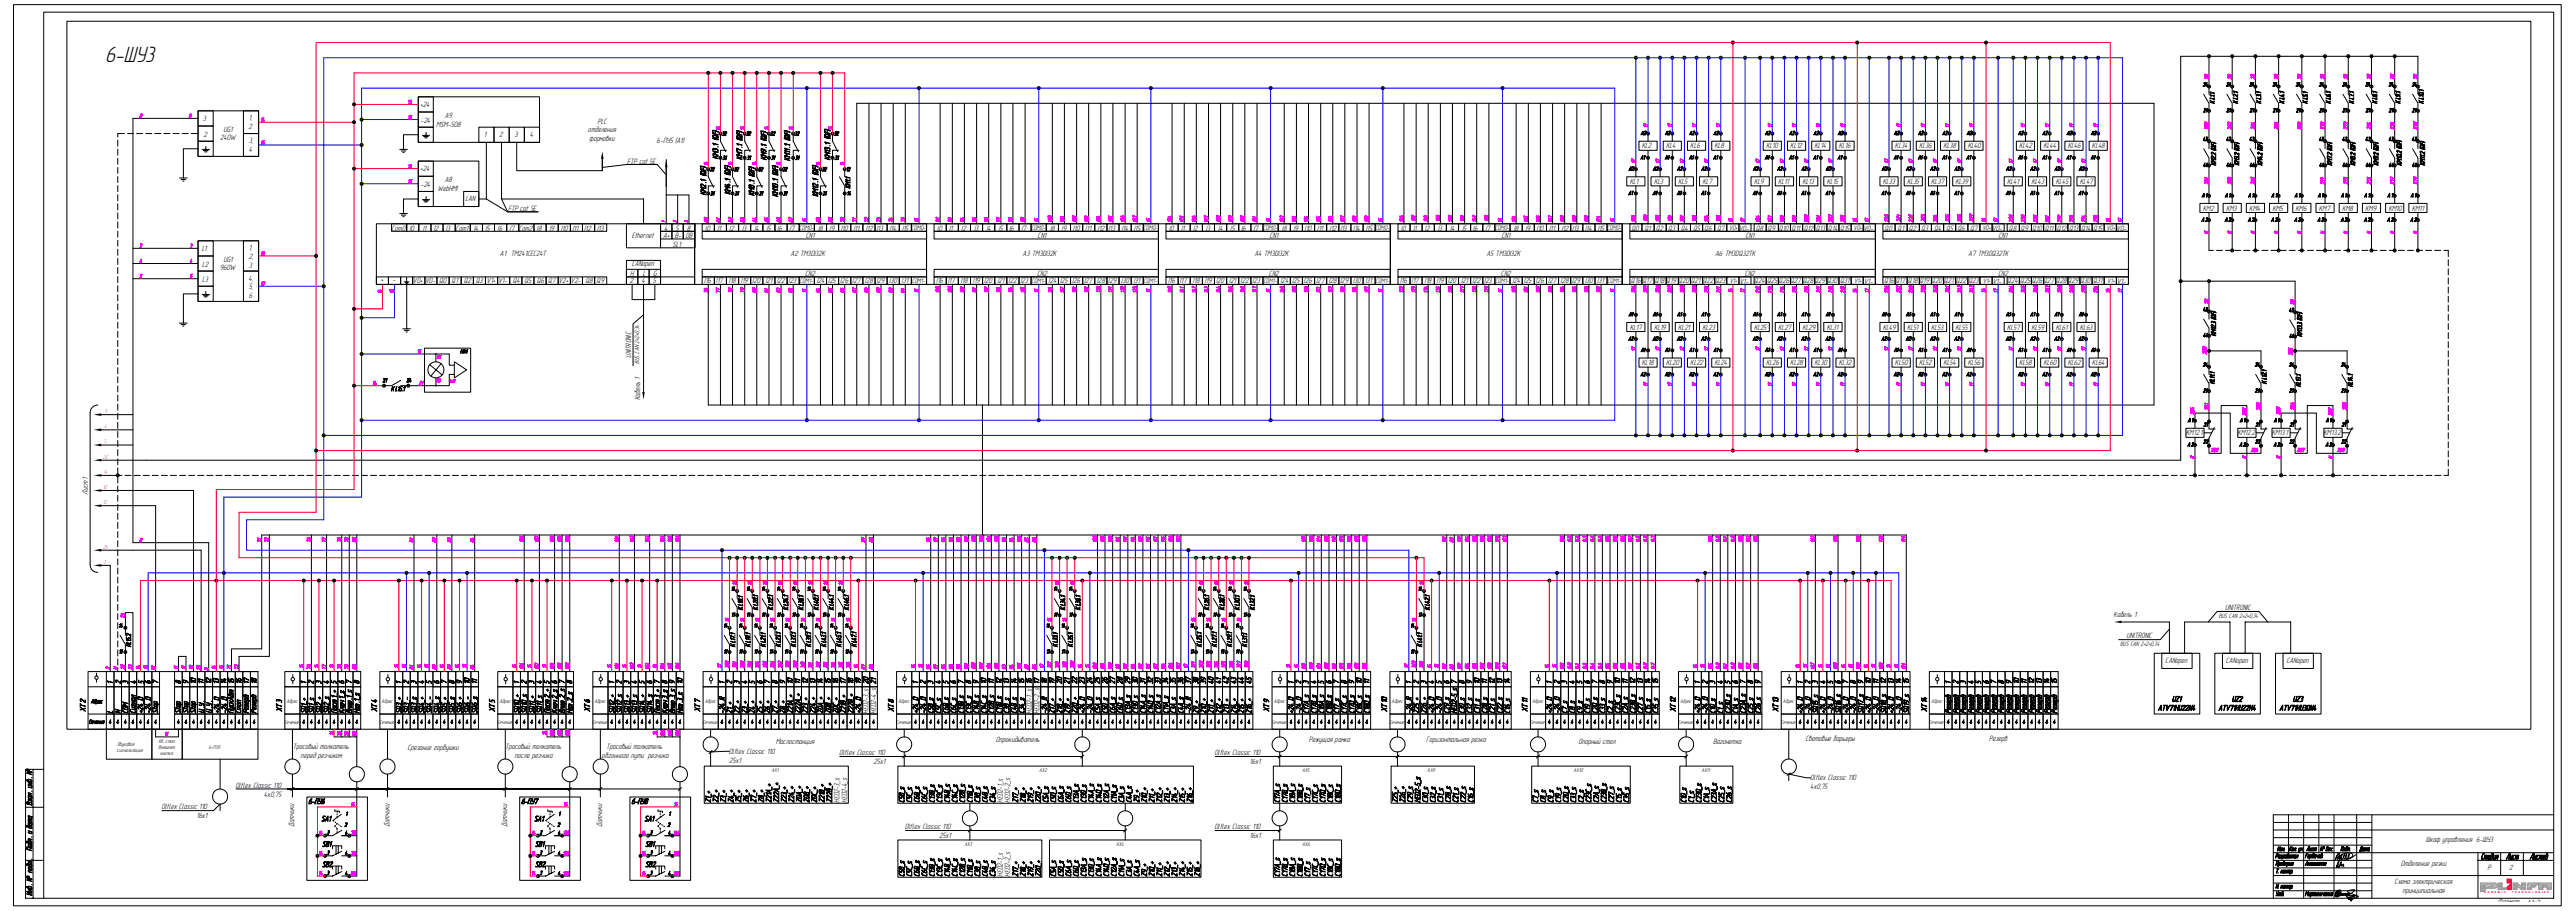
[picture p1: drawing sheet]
<svg xmlns="http://www.w3.org/2000/svg" width="1681mm" height="594mm" viewBox="0 0 1681 594" stroke-linecap="round" stroke-linejoin="round" font-family="sans-serif">
<defs><g id="words">
<text font-size="15" x="69" y="40">6-ШУ3</text>
<g font-size="5.2">
<text x="274" y="70">+24</text>
<text x="290" y="77">A9</text>
<text x="132" y="79">3</text>
<text x="162" y="78">1,</text>
<text x="275" y="80">-24</text>
<text x="285" y="83">MSM-508</text>
<text x="390" y="81">PLC</text>
<text x="133" y="89">2</text>
<text x="146" y="86">UG1</text>
<text x="162" y="84">2</text>
<text x="316" y="89">1</text>
<text x="326" y="89">2</text>
<text x="336" y="89">3</text>
<text x="346" y="89">4</text>
<text x="384" y="86">отделения</text>
<text x="144" y="92">240W</text>
<text x="162" y="93">3,</text>
<text x="385" y="92">формовки</text>
<text x="429" y="93">6-ПУ5 (А1)</text>
<text x="162" y="99">4</text>
<text x="1072" y="97">КL2</text>
<text x="1088" y="97">КL4</text>
<text x="1103" y="97">КL6</text>
<text x="1119" y="97">КL8</text>
<text x="1153" y="97">КL10</text>
<text x="1169" y="97">КL12</text>
<text x="1185" y="97">КL14</text>
<text x="1200" y="97">КL16</text>
<text x="1237" y="97">КL34</text>
<text x="1253" y="97">КL36</text>
<text x="1269" y="97">КL38</text>
<text x="1285" y="97">КL40</text>
<text x="1318" y="97">КL42</text>
<text x="1334" y="97">КL44</text>
<text x="1350" y="97">КL46</text>
<text x="1366" y="97">КL48</text>
<text x="409" y="107">FTP cat 5E</text>
<text x="274" y="111">+24</text>
<text x="290" y="119">A8</text>
<text x="1064" y="120">КL1</text>
<text x="1080" y="120">КL3</text>
<text x="1096" y="120">КL5</text>
<text x="1111" y="120">КL7</text>
<text x="1145" y="120">КL9</text>
<text x="1161" y="120">КL11</text>
<text x="1177" y="120">КL13</text>
<text x="1193" y="120">КL15</text>
<text x="1229" y="120">КL33</text>
<text x="1245" y="120">КL35</text>
<text x="1261" y="120">КL37</text>
<text x="1277" y="120">КL39</text>
<text x="1310" y="120">КL41</text>
<text x="1326" y="120">КL43</text>
<text x="1342" y="120">КL45</text>
<text x="1358" y="120">КL47</text>
<text x="275" y="122">-24</text>
<text x="286" y="124">WebHMI</text>
<text x="304" y="131">LAN</text>
<text x="332" y="138">FTP cat 5E</text>
<text x="1438" y="137">КМ2</text>
<text x="1453" y="137">КМ3</text>
<text x="1468" y="137">КМ4</text>
<text x="1483" y="137">КМ5</text>
<text x="1499" y="137">КМ6</text>
<text x="1514" y="137">КМ7</text>
<text x="1529" y="137">КМ8</text>
<text x="1544" y="137">КМ9</text>
<text x="1559" y="137">КМ10</text>
<text x="1574" y="137">КМ11</text>
<text x="256" y="150">Com0</text>
<text x="267" y="150">I0</text>
<text x="276" y="150">I1</text>
<text x="283" y="150">I2</text>
<text x="291" y="150">I3</text>
<text x="297" y="150">Com1</text>
<text x="309" y="150">I4</text>
<text x="317" y="150">I5</text>
<text x="325" y="150">I6</text>
<text x="333" y="150">I7</text>
<text x="339" y="150">Com2</text>
<text x="351" y="150">I8</text>
<text x="359" y="150">I9</text>
<text x="366" y="150">I10</text>
<text x="374" y="150">I11</text>
<text x="381" y="150">I12</text>
<text x="390" y="150">I13</text>
<text x="412" y="156">Ethernet</text>
<text x="433" y="155">A+</text>
<text x="434" y="151">4</text>
<text x="441" y="155">B-</text>
<text x="441" y="151">5</text>
<text x="448" y="155">0B</text>
<text x="448" y="151">8</text>
<text x="460" y="150">I0</text>
<text x="468" y="150">I1</text>
<text x="476" y="150">I2</text>
<text x="484" y="150">I3</text>
<text x="493" y="150">I4</text>
<text x="500" y="150">I5</text>
<text x="507" y="150">I6</text>
<text x="515" y="150">I7</text>
<text x="526" y="155">CN1</text>
<text x="534" y="150">I8</text>
<text x="542" y="150">I9</text>
<text x="549" y="150">I10</text>
<text x="557" y="150">I11</text>
<text x="565" y="150">I12</text>
<text x="572" y="150">I13</text>
<text x="581" y="150">I14</text>
<text x="589" y="150">I15</text>
<text x="612" y="150">I0</text>
<text x="620" y="150">I1</text>
<text x="627" y="150">I2</text>
<text x="636" y="150">I3</text>
<text x="644" y="150">I4</text>
<text x="652" y="150">I5</text>
<text x="659" y="150">I6</text>
<text x="667" y="150">I7</text>
<text x="677" y="155">CN1</text>
<text x="685" y="150">I8</text>
<text x="693" y="150">I9</text>
<text x="700" y="150">I10</text>
<text x="708" y="150">I11</text>
<text x="717" y="150">I12</text>
<text x="724" y="150">I13</text>
<text x="732" y="150">I14</text>
<text x="740" y="150">I15</text>
<text x="763" y="150">I0</text>
<text x="771" y="150">I1</text>
<text x="779" y="150">I2</text>
<text x="787" y="150">I3</text>
<text x="795" y="150">I4</text>
<text x="803" y="150">I5</text>
<text x="810" y="150">I6</text>
<text x="818" y="150">I7</text>
<text x="829" y="155">CN1</text>
<text x="837" y="150">I8</text>
<text x="844" y="150">I9</text>
<text x="852" y="150">I10</text>
<text x="860" y="150">I11</text>
<text x="868" y="150">I12</text>
<text x="875" y="150">I13</text>
<text x="883" y="150">I14</text>
<text x="892" y="150">I15</text>
<text x="915" y="150">I0</text>
<text x="922" y="150">I1</text>
<text x="930" y="150">I2</text>
<text x="939" y="150">I3</text>
<text x="947" y="150">I4</text>
<text x="955" y="150">I5</text>
<text x="962" y="150">I6</text>
<text x="970" y="150">I7</text>
<text x="980" y="155">CN1</text>
<text x="988" y="150">I8</text>
<text x="996" y="150">I9</text>
<text x="1003" y="150">I10</text>
<text x="1011" y="150">I11</text>
<text x="1019" y="150">I12</text>
<text x="1026" y="150">I13</text>
<text x="1035" y="150">I14</text>
<text x="1043" y="150">I15</text>
<text x="1065" y="150">Q0</text>
<text x="1074" y="150">Q1</text>
<text x="1081" y="150">Q2</text>
<text x="1089" y="150">Q3</text>
<text x="1097" y="150">Q4</text>
<text x="1105" y="150">Q5</text>
<text x="1113" y="150">Q6</text>
<text x="1121" y="150">Q7</text>
<text x="1135" y="150">V0-</text>
<text x="1139" y="155">CN1</text>
<text x="1146" y="150">Q8</text>
<text x="1154" y="150">Q9</text>
<text x="1161" y="150">Q10</text>
<text x="1170" y="150">Q11</text>
<text x="1177" y="150">Q12</text>
<text x="1185" y="150">Q13</text>
<text x="1193" y="150">Q14</text>
<text x="1201" y="150">Q15</text>
<text x="1216" y="150">V0-</text>
<text x="1230" y="150">Q0</text>
<text x="1239" y="150">Q1</text>
<text x="1246" y="150">Q2</text>
<text x="1254" y="150">Q3</text>
<text x="1263" y="150">Q4</text>
<text x="1271" y="150">Q5</text>
<text x="1278" y="150">Q6</text>
<text x="1286" y="150">Q7</text>
<text x="1300" y="150">V0-</text>
<text x="1305" y="155">CN1</text>
<text x="1311" y="150">Q8</text>
<text x="1319" y="150">Q9</text>
<text x="1327" y="150">Q10</text>
<text x="1335" y="150">Q11</text>
<text x="1343" y="150">Q12</text>
<text x="1351" y="150">Q13</text>
<text x="1359" y="150">Q14</text>
<text x="1367" y="150">Q15</text>
<text x="1382" y="150">V0-</text>
<text x="439" y="161">SL1</text>
<text x="132" y="163">L1</text>
<text x="162" y="163">1,</text>
<text x="326" y="167">A1 TM241CEC24T</text>
<text x="516" y="167">A2 TM3DI32K</text>
<text x="668" y="167">A3 TM3DI32K</text>
<text x="819" y="167">A4 TM3DI32K</text>
<text x="970" y="167">A5 TM3DI32K</text>
<text x="1120" y="167">A6 TM3DQ32TK</text>
<text x="1285" y="167">A7 TM3DQ32TK</text>
<text x="132" y="174">L2</text>
<text x="146" y="171">UG1</text>
<text x="162" y="169">2,</text>
<text x="412" y="174">CANopen</text>
<text x="144" y="176">960W</text>
<text x="162" y="175">3</text>
<text x="411" y="180">H</text>
<text x="420" y="180">L</text>
<text x="426" y="180">G</text>
<text x="526" y="180">CN2</text>
<text x="677" y="180">CN2</text>
<text x="828" y="180">CN2</text>
<text x="980" y="180">CN2</text>
<text x="1139" y="180">CN2</text>
<text x="1304" y="180">CN2</text>
<text x="132" y="184">L3</text>
<text x="162" y="183">4,</text>
<text x="270" y="185">V0+</text>
<text x="278" y="185">V0-</text>
<text x="287" y="185">Q0</text>
<text x="295" y="185">Q1</text>
<text x="303" y="185">Q2</text>
<text x="311" y="185">Q3</text>
<text x="318" y="185">V1+</text>
<text x="325" y="185">V1-</text>
<text x="335" y="185">Q4</text>
<text x="342" y="185">Q5</text>
<text x="350" y="185">Q6</text>
<text x="358" y="185">Q7</text>
<text x="365" y="185">V2+</text>
<text x="373" y="185">V2-</text>
<text x="382" y="185">Q8</text>
<text x="389" y="185">Q9</text>
<text x="411" y="184">2</text>
<text x="419" y="184">4</text>
<text x="426" y="184">5</text>
<text x="460" y="185">I16</text>
<text x="467" y="185">I17</text>
<text x="476" y="185">I18</text>
<text x="484" y="185">I19</text>
<text x="491" y="185">I20</text>
<text x="500" y="185">I21</text>
<text x="507" y="185">I22</text>
<text x="515" y="185">I23</text>
<text x="533" y="185">I24</text>
<text x="541" y="185">I25</text>
<text x="548" y="185">I26</text>
<text x="556" y="185">I27</text>
<text x="565" y="185">I28</text>
<text x="572" y="185">I29</text>
<text x="581" y="185">I30</text>
<text x="589" y="185">I31</text>
<text x="611" y="185">I16</text>
<text x="619" y="185">I17</text>
<text x="627" y="185">I18</text>
<text x="635" y="185">I19</text>
<text x="642" y="185">I20</text>
<text x="651" y="185">I21</text>
<text x="658" y="185">I22</text>
<text x="666" y="185">I23</text>
<text x="685" y="185">I24</text>
<text x="692" y="185">I25</text>
<text x="700" y="185">I26</text>
<text x="708" y="185">I27</text>
<text x="716" y="185">I28</text>
<text x="723" y="185">I29</text>
<text x="732" y="185">I30</text>
<text x="740" y="185">I31</text>
<text x="763" y="185">I16</text>
<text x="770" y="185">I17</text>
<text x="779" y="185">I18</text>
<text x="786" y="185">I19</text>
<text x="794" y="185">I20</text>
<text x="802" y="185">I21</text>
<text x="810" y="185">I22</text>
<text x="818" y="185">I23</text>
<text x="836" y="185">I24</text>
<text x="843" y="185">I25</text>
<text x="851" y="185">I26</text>
<text x="859" y="185">I27</text>
<text x="867" y="185">I28</text>
<text x="875" y="185">I29</text>
<text x="883" y="185">I30</text>
<text x="891" y="185">I31</text>
<text x="914" y="185">I16</text>
<text x="922" y="185">I17</text>
<text x="930" y="185">I18</text>
<text x="938" y="185">I19</text>
<text x="945" y="185">I20</text>
<text x="954" y="185">I21</text>
<text x="961" y="185">I22</text>
<text x="969" y="185">I23</text>
<text x="987" y="185">I24</text>
<text x="995" y="185">I25</text>
<text x="1003" y="185">I26</text>
<text x="1011" y="185">I27</text>
<text x="1019" y="185">I28</text>
<text x="1026" y="185">I29</text>
<text x="1035" y="185">I30</text>
<text x="1043" y="185">I31</text>
<text x="1065" y="185">Q16</text>
<text x="1072" y="185">Q17</text>
<text x="1080" y="185">Q18</text>
<text x="1088" y="185">Q19 Q20</text>
<text x="1104" y="185">Q21</text>
<text x="1112" y="185">Q22</text>
<text x="1120" y="185">Q23</text>
<text x="1136" y="185">V1-</text>
<text x="1145" y="185">Q24</text>
<text x="1154" y="185">Q25</text>
<text x="1161" y="185">Q26Q27</text>
<text x="1177" y="185">Q28Q29</text>
<text x="1193" y="185">Q30</text>
<text x="1201" y="185">Q31</text>
<text x="1217" y="185">V1-</text>
<text x="1230" y="185">Q16</text>
<text x="1237" y="185">Q17</text>
<text x="1246" y="185">Q18</text>
<text x="1253" y="185">Q19 Q20</text>
<text x="1269" y="185">Q21</text>
<text x="1277" y="185">Q22</text>
<text x="1285" y="185">Q23</text>
<text x="1301" y="185">V1-</text>
<text x="1310" y="185">Q24</text>
<text x="1319" y="185">Q25</text>
<text x="1326" y="185">Q26Q27</text>
<text x="1342" y="185">Q28Q29</text>
<text x="1358" y="185">Q30</text>
<text x="1366" y="185">Q31</text>
<text x="1382" y="185">V1-</text>
<text x="162" y="189">5,</text>
<text x="162" y="195">6</text>
<text x="1064" y="215">КL17</text>
<text x="1080" y="215">КL19</text>
<text x="1096" y="215">КL21</text>
<text x="1111" y="215">КL23</text>
<text x="1145" y="215">КL25</text>
<text x="1161" y="215">КL27</text>
<text x="1177" y="215">КL29</text>
<text x="1193" y="215">КL31</text>
<text x="1229" y="215">КL49</text>
<text x="1245" y="215">КL51</text>
<text x="1261" y="215">КL53</text>
<text x="1277" y="215">КL55</text>
<text x="1310" y="215">КL57</text>
<text x="1326" y="215">КL59</text>
<text x="1342" y="215">КL61</text>
<text x="1358" y="215">КL63</text>
<text x="412" y="233" transform="rotate(-90 412 233)">UNITRONIC</text>
<text x="1072" y="238">КL18</text>
<text x="1088" y="238">КL20</text>
<text x="1103" y="238">КL22</text>
<text x="1119" y="238">КL24</text>
<text x="1153" y="238">КL26</text>
<text x="1169" y="238">КL28</text>
<text x="1185" y="238">КL30</text>
<text x="1200" y="238">КL32</text>
<text x="1237" y="238">КL50</text>
<text x="1253" y="238">КL52</text>
<text x="1269" y="238">КL54</text>
<text x="1285" y="238">КL56</text>
<text x="1318" y="238">КL58</text>
<text x="1334" y="238">КL60</text>
<text x="1350" y="238">КL62</text>
<text x="1366" y="238">КL64</text>
<text x="418" y="261" transform="rotate(-90 418 261)">Кабель 1</text>
<text x="1427" y="284">КМ12.1</text>
<text x="1461" y="284">КМ12.2</text>
<text x="1483" y="284">КМ13.1</text>
<text x="1517" y="284">КМ13.2</text>
<text x="57" y="323" transform="rotate(-90 57 323)">Лист1</text>
<text x="1453" y="397">UNITRONIC</text>
<text x="1380" y="402">Кабель 1</text>
<text x="1388" y="416">UNITRONIC</text>
<text x="1414" y="433">CANopen</text>
<text x="1453" y="433">CANopen</text>
<text x="1493" y="433">CANopen</text>
<text x="567" y="465" transform="rotate(-90 567 465)">HED2-3_s</text>
<text x="572" y="465" transform="rotate(-90 572 465)">HED2-4_s</text>
<text x="674" y="465" transform="rotate(-90 674 465)">HED2-1_s</text>
<text x="679" y="465" transform="rotate(-90 679 465)">HED2-2_s</text>
<text x="506" y="485">Маслостанция</text>
<text x="650" y="484">Опрокидыватель</text>
<text x="854" y="484">Режущая рамка</text>
<text x="931" y="484">Горизонтальная резка</text>
<text x="1030" y="485">Опорный стол</text>
<text x="1118" y="485">Вагонетка</text>
<text x="1179" y="483">Световые барьеры</text>
<text x="1299" y="483">Резерв</text>
<text x="191" y="488">Тросовый толкатель</text>
<text x="266" y="489">Срезание горбушки</text>
<text x="330" y="489">Тросовый толкатель</text>
<text x="396" y="489">Тросовый толкатель</text>
<text x="476" y="492">Olflex Classic 110</text>
<text x="196" y="494">перед резчиком</text>
<text x="336" y="494">после резчика</text>
<text x="393" y="494">обгонного пути резчика</text>
<text x="476" y="497">25х1</text>
<text x="548" y="493">Olflex Classic 110</text>
<text x="793" y="493">Olflex Classic 110</text>
<text x="570" y="498">25х1</text>
<text x="816" y="498">16х1</text>
<text x="1182" y="509">Olflex Classic 110</text>
<text x="154" y="514">Olflex Classic 110</text>
<text x="1182" y="514">4х0,75</text>
<text x="172" y="520">4х0,75</text>
<text x="105" y="528">Olflex Classic 110</text>
<text x="548" y="524" transform="rotate(-90 548 524)">HED2-3_s</text>
<text x="553" y="524" transform="rotate(-90 553 524)">HED2-4_s</text>
<text x="655" y="524" transform="rotate(-90 655 524)">HED2-1_s</text>
<text x="660" y="524" transform="rotate(-90 660 524)">HED2-2_s</text>
<text x="128" y="534">16х1</text>
<text x="192" y="539" transform="rotate(-90 192 539)">Датчики</text>
<text x="254" y="539" transform="rotate(-90 254 539)">Датчики</text>
<text x="331" y="539" transform="rotate(-90 331 539)">Датчики</text>
<text x="393" y="539" transform="rotate(-90 393 539)">Датчики</text>
<text x="591" y="541">Olflex Classic 110</text>
<text x="793" y="541">Olflex Classic 110</text>
<text x="613" y="547">25х1</text>
<text x="816" y="547">16х1</text>
<text x="1584" y="549">Шкаф управления 6-ШУ3</text>
<text x="1567" y="565">Отделение резки</text>
<text x="1624" y="568">Р</text>
<text x="1638" y="568">2</text>
<text x="655" y="572" transform="rotate(-90 655 572)">HED2-1_s</text>
<text x="660" y="572" transform="rotate(-90 660 572)">HED2-2_s</text>
<text x="1563" y="577">Схема электрическая</text>
<text x="1568" y="582">принципиальная</text>
<text x="1631" y="590">Формат</text>
<text x="1650" y="590">А1х2</text>
</g>
<g font-size="5">
<text x="249" y="184">+</text>
<text x="257" y="184">-</text>
</g>
<g font-size="4.5">
<text x="522" y="150">COM0-</text>
<text x="595" y="150">COM0-</text>
<text x="673" y="150">COM0-</text>
<text x="746" y="150">COM0-</text>
<text x="824" y="150">COM0-</text>
<text x="898" y="150">COM0-</text>
<text x="976" y="150">COM0-</text>
<text x="1049" y="150">COM0-</text>
<text x="1129" y="150">V0+</text>
<text x="1210" y="150">V0+</text>
<text x="1294" y="150">V0+</text>
<text x="1375" y="150">V0+</text>
<text x="522" y="185">COM1-</text>
<text x="595" y="185">COM1-</text>
<text x="673" y="185">COM1-</text>
<text x="747" y="185">COM1-</text>
<text x="825" y="185">COM1-</text>
<text x="898" y="185">COM1-</text>
<text x="976" y="185">COM1-</text>
<text x="1049" y="185">COM1-</text>
<text x="1129" y="185">V1+</text>
<text x="1210" y="185">V1+</text>
<text x="1294" y="185">V1+</text>
<text x="1376" y="185">V1+</text>
</g>
<g font-size="4.3">
<text x="417" y="237" transform="rotate(-90 417 237)">BUS CAN 2×2×0,34</text>
<text x="1448" y="403">BUS CAN 2×2×0,34</text>
<text x="1384" y="421">BUS CAN 2×2×0,34</text>
</g>
<g font-size="3.7" fill="#f0f">
<text x="68" y="269">3</text>
<text x="68" y="279">4</text>
<text x="68" y="289">5</text>
<text x="67" y="299">20</text>
<text x="68" y="309">N</text>
<text x="67" y="319">10</text>
<text x="67" y="329">12</text>
<text x="67" y="358">25</text>
<text x="68" y="368">2</text>
</g>
<g font-size="3.7">
<text x="187" y="459">Адрес</text>
<text x="249" y="459">Адрес</text>
<text x="326" y="459">Адрес</text>
<text x="388" y="459">Адрес</text>
<text x="460" y="459">Адрес</text>
<text x="586" y="459">Адрес</text>
<text x="832" y="459">Адрес</text>
<text x="908" y="459">Адрес</text>
<text x="1000" y="459">Адрес</text>
<text x="1097" y="459">Адрес</text>
<text x="1164" y="459">Адрес</text>
<text x="1261" y="459">Адрес</text>
<text x="186" y="472">Сечение</text>
<text x="248" y="472">Сечение</text>
<text x="325" y="472">Сечение</text>
<text x="387" y="472">Сечение</text>
<text x="459" y="472">Сечение</text>
<text x="585" y="472">Сечение</text>
<text x="830" y="472">Сечение</text>
<text x="907" y="472">Сечение</text>
<text x="999" y="472">Сечение</text>
<text x="1096" y="472">Сечение</text>
<text x="1163" y="472">Сечение</text>
<text x="1259" y="472">Сечение</text>
<text x="103" y="484">Ав. стоп.</text>
<text x="76" y="486">Звуковая</text>
<text x="76" y="491">сигнализация</text>
<text x="103" y="488">Внешняя</text>
<text x="136" y="489">6-ПУ5</text>
<text x="104" y="493">кнопка</text>
<text x="504" y="504">AX1</text>
<text x="678" y="504">AX2</text>
<text x="850" y="504">AX5</text>
<text x="932" y="504">AX9</text>
<text x="1027" y="504">AX10</text>
<text x="1111" y="504">AX11</text>
<text x="630" y="552">AX3</text>
<text x="729" y="552">AX4</text>
<text x="850" y="552">AX6</text>
</g>
<g font-size="1.6" fill="#f00">
<text x="1622" y="583">C E R A M I C</text>
<text x="1640" y="583">T E C H N O L O G I E S</text>
</g>
</g></defs>
<g fill="#000" stroke="#000" stroke-width=".65">
<path d="M18 508v1z" fill-rule="evenodd"/>
<path d="M18 502h1h-1z" fill-rule="evenodd"/>
<path d="M17 503h4z" fill-rule="evenodd"/>
<path d="M17 504h4z" fill-rule="evenodd"/>
<path d="M18 504l3 1z" fill-rule="evenodd"/>
<path d="M18 509l1-1v1l2 1-3-1z" fill-rule="evenodd"/>
<path d="M18 502h1h-1z" fill-rule="evenodd"/>
<path d="M18 519l3 1v1l-1-1-1-1v2z" fill-rule="evenodd"/>
<path d="M18 518h2z" fill-rule="evenodd"/>
<path d="M18 517l2 1z" fill-rule="evenodd"/>
<path d="M18 512l3 1v1v-1z" fill-rule="evenodd"/>
<path d="M18 513l3 1z" fill-rule="evenodd"/>
<path d="M18 510l3 1h-1z" fill-rule="evenodd"/>
<path d="M18 511h2v1h1z" fill-rule="evenodd"/>
<path d="M19 517l2 1z" fill-rule="evenodd"/>
<path d="M19 519h2z" fill-rule="evenodd"/>
<path d="M19 508l2 1v1l-1-1h-1z" fill-rule="evenodd"/>
<path d="M18 538l2 1 1 1-1-1h-1v1l-1-2v2z" fill-rule="evenodd"/>
<path d="M18 523v1h1v-1v1l2 1v-1v1l-4-1z" fill-rule="evenodd"/>
<path d="M18 523h1v1v-1h-1z" fill-rule="evenodd"/>
<path d="M18 537h3v1l-1-1h-1v1z" fill-rule="evenodd"/>
<path d="M18 534l1 2 2 1-3-1z" fill-rule="evenodd"/>
<path d="M18 532h3v1h-1l-1-1v1z" fill-rule="evenodd"/>
<path d="M19 521l2 1v1l-1-1-1-1v1z" fill-rule="evenodd"/>
<path d="M19 539v1h2h-2z" fill-rule="evenodd"/>
<path d="M19 537v1h1l1-1v1h-2z" fill-rule="evenodd"/>
<path d="M19 535l2 1z" fill-rule="evenodd"/>
<path d="M19 534l2 1-2-1z" fill-rule="evenodd"/>
<path d="M19 532v1l1 1 1-2v2l-2-1z" fill-rule="evenodd"/>
<path d="M19 519v1l1 1 1-2v2h-2z" fill-rule="evenodd"/>
<path d="M19 523l2 1v1v-1h-2z" fill-rule="evenodd"/>
<path d="M21 532v1z" fill-rule="evenodd"/>
<path d="M17 552l1 2 3 1-3-1z" fill-rule="evenodd"/>
<path d="M18 549h2l1 2-1-2h-1v1l-1-1v1z" fill-rule="evenodd"/>
<path d="M18 552l3 1z" fill-rule="evenodd"/>
<path d="M18 551l1 1h2v1l-2-1z" fill-rule="evenodd"/>
<path d="M18 547l1 1 2 1-3-1z" fill-rule="evenodd"/>
<path d="M18 542h3v2v-1z" fill-rule="evenodd"/>
<path d="M18 543l3 1z" fill-rule="evenodd"/>
<path d="M19 551h2v1l-1-1h-1z" fill-rule="evenodd"/>
<path d="M19 549v1l2 1-2-1z" fill-rule="evenodd"/>
<path d="M19 547l2 1-2-1z" fill-rule="evenodd"/>
<path d="M1486 557h1h-1v1h1h-1l-1 2z" fill-rule="evenodd"/>
<path d="M1487 557v1h-1h1z" fill-rule="evenodd"/>
<path d="M1487 552v3z" fill-rule="evenodd"/>
<path d="M1488 558l-1 1h1h-1z" fill-rule="evenodd"/>
<path d="M1488 553l-1 1z" fill-rule="evenodd"/>
<path d="M1488 558h1l-1 1h-1h1v-1z" fill-rule="evenodd"/>
<path d="M1488 552v3z" fill-rule="evenodd"/>
<path d="M1489 558h1z" fill-rule="evenodd"/>
<path d="M1489 553h1l-1 2h-1h1v-1v-1z" fill-rule="evenodd"/>
<path d="M1489 558h1v1l-1 1v-1l1-1z" fill-rule="evenodd"/>
<path d="M1490 553v2z" fill-rule="evenodd"/>
<path d="M1490 553v1z" fill-rule="evenodd"/>
<path d="M1490 558h1h-1v1h1l-1 1z" fill-rule="evenodd"/>
<path d="M1491 553l-1 1z" fill-rule="evenodd"/>
<path d="M1491 558v1h-1h1z" fill-rule="evenodd"/>
<path d="M1491 553v2z" fill-rule="evenodd"/>
<path d="M1492 558h1h-1l-1 1h2h-2z" fill-rule="evenodd"/>
<path d="M1492 558h1l-1 1 1-1z" fill-rule="evenodd"/>
<path d="M1494 558v1l-1 1 1-1z" fill-rule="evenodd"/>
<path d="M1493 557h1v1h-1v1v-1h1z" fill-rule="evenodd"/>
<path d="M1495 552l-1 3z" fill-rule="evenodd"/>
<path d="M1495 558h1h-1l-1 1z" fill-rule="evenodd"/>
<path d="M1495 553l1 2z" fill-rule="evenodd"/>
<path d="M1495 558v1l-1 1 1-1z" fill-rule="evenodd"/>
<path d="M1496 552l-1 2z" fill-rule="evenodd"/>
<path d="M1497 558l-1 2z" fill-rule="evenodd"/>
<path d="M1496 553h1l-1 2z" fill-rule="evenodd"/>
<path d="M1496 558h1h-1l-1 2z" fill-rule="evenodd"/>
<path d="M1497 553v2h-1h1z" fill-rule="evenodd"/>
<path d="M1497 558v2z" fill-rule="evenodd"/>
<path d="M1498 558h1h-1v1h1h-2z" fill-rule="evenodd"/>
<path d="M1498 558h1v1h-1l1-1z" fill-rule="evenodd"/>
<path d="M1498 553h1l-2 2z" fill-rule="evenodd"/>
<path d="M1499 553l-1 2z" fill-rule="evenodd"/>
<path d="M1500 558l-1 2z" fill-rule="evenodd"/>
<path d="M1500 558v2z" fill-rule="evenodd"/>
<path d="M1501 553l-1 2z" fill-rule="evenodd"/>
<path d="M1502 553l-1 2-1 1 1-1h-1h1z" fill-rule="evenodd"/>
<path d="M1502 553v1z" fill-rule="evenodd"/>
<path d="M1502 554h1v-1v2v-1z" fill-rule="evenodd"/>
<path d="M1506 557h1h-1l-1 2z" fill-rule="evenodd"/>
<path d="M1507 558h1h-1l-1 1z" fill-rule="evenodd"/>
<path d="M1507 552h1h-1l-1 3z" fill-rule="evenodd"/>
<path d="M1507 558v1h-1h1z" fill-rule="evenodd"/>
<path d="M1508 552l-1 3z" fill-rule="evenodd"/>
<path d="M1508 553v2z" fill-rule="evenodd"/>
<path d="M1509 553v2h-1z" fill-rule="evenodd"/>
<path d="M1508 558h1h-1v1h1h-1l-1 1z" fill-rule="evenodd"/>
<path d="M1509 558v1h-1h1z" fill-rule="evenodd"/>
<path d="M1510 553h-1v2h1h-1z" fill-rule="evenodd"/>
<path d="M1510 558v1h-1h1z" fill-rule="evenodd"/>
<path d="M1510 557h1h-1l1 1h-1l-1 1 1-1z" fill-rule="evenodd"/>
<path d="M1511 558h1h-1v1h1h-1z" fill-rule="evenodd"/>
<path d="M1511 553v2z" fill-rule="evenodd"/>
<path d="M1511 558h1v1h-1l1-1z" fill-rule="evenodd"/>
<path d="M1511 553h1h-1l-1 2z" fill-rule="evenodd"/>
<path d="M1512 553v2z" fill-rule="evenodd"/>
<path d="M1512 558h1h1l-1 1z" fill-rule="evenodd"/>
<path d="M1514 558h1h-1h1l-1 1h-1z" fill-rule="evenodd"/>
<path d="M1515 558h-1h1z" fill-rule="evenodd"/>
<path d="M1515 552v3z" fill-rule="evenodd"/>
<path d="M1515 552l1 3z" fill-rule="evenodd"/>
<path d="M1515 557v1h1h-1v1z" fill-rule="evenodd"/>
<path d="M1516 557v1z" fill-rule="evenodd"/>
<path d="M1516 558v1h-1h1z" fill-rule="evenodd"/>
<path d="M1516 552v3z" fill-rule="evenodd"/>
<path d="M1517 552v2v-1z" fill-rule="evenodd"/>
<path d="M1517 552v1z" fill-rule="evenodd"/>
<path d="M1519 553h1h-1l-1 2z" fill-rule="evenodd"/>
<path d="M1519 552l1 1-1 2h-1h1l1-2h-1h1z" fill-rule="evenodd"/>
<path d="M1520 553h1h-1v2z" fill-rule="evenodd"/>
<path d="M1521 553v2h-1h1z" fill-rule="evenodd"/>
<path d="M1522 553l-1 2z" fill-rule="evenodd"/>
<path d="M1522 554l1-1-1 1v1z" fill-rule="evenodd"/>
<path d="M1529 552h1h-1l-1 3z" fill-rule="evenodd"/>
<path d="M1530 552l-1 3z" fill-rule="evenodd"/>
<path d="M1530 553h1h-1v2z" fill-rule="evenodd"/>
<path d="M1531 553v2h-1h1z" fill-rule="evenodd"/>
<path d="M1532 553l-1 2z" fill-rule="evenodd"/>
<path d="M1532 552l1 1-1 2h-1h1v-2h1z" fill-rule="evenodd"/>
<path d="M1533 553h1h-1l-1 2z" fill-rule="evenodd"/>
<path d="M1534 553l-1 2z" fill-rule="evenodd"/>
<path d="M1540 555h2z" fill-rule="evenodd"/>
<path d="M1541 552h1l-1 3z" fill-rule="evenodd"/>
<path d="M1542 552v3h-2h1z" fill-rule="evenodd"/>
<path d="M1543 553l-1 2h1h-1z" fill-rule="evenodd"/>
<path d="M1543 553h1l-1 2h-1h1v-2z" fill-rule="evenodd"/>
<path d="M1545 553l-1 2z" fill-rule="evenodd"/>
<path d="M1544 553h2h-2v2z" fill-rule="evenodd"/>
<path d="M1545 553v2z" fill-rule="evenodd"/>
<path d="M1546 553h1h-1v2h1h-1z" fill-rule="evenodd"/>
<path d="M1546 553h1v2h-1l1-2z" fill-rule="evenodd"/>
<path d="M1621 557h1h-1l-1 3h1h-1z" fill-rule="evenodd"/>
<path d="M1623 558l-1 2z" fill-rule="evenodd"/>
<path d="M1622 558h2h-2v2z" fill-rule="evenodd"/>
<path d="M1624 558l-1 2z" fill-rule="evenodd"/>
<path d="M1624 558h2h-1l-1 2h1h-1z" fill-rule="evenodd"/>
<path d="M1625 558h1l-1 2h-1h1l1-2z" fill-rule="evenodd"/>
<path d="M1626 558h1h-1v2z" fill-rule="evenodd"/>
<path d="M1627 557h1l-1 3h-1h1v-2h-1l2-1z" fill-rule="evenodd"/>
<path d="M1628 558l-1 2z" fill-rule="evenodd"/>
<path d="M1629 558v2h-1z" fill-rule="evenodd"/>
<path d="M1630 559h1l-2 1z" fill-rule="evenodd"/>
<path d="M1630 558h1h-1l-1 1z" fill-rule="evenodd"/>
<path d="M1630 558h1l-1 2 1-1h-2h2v-1z" fill-rule="evenodd"/>
<path d="M1638 557h1h-1l-2 3z" fill-rule="evenodd"/>
<path d="M1639 557l-1 3z" fill-rule="evenodd"/>
<path d="M1639 558l-1 2z" fill-rule="evenodd"/>
<path d="M1640 558v2h-2h1z" fill-rule="evenodd"/>
<path d="M1641 558h1h-1l-1 2h1h-1z" fill-rule="evenodd"/>
<path d="M1643 558v2z" fill-rule="evenodd"/>
<path d="M1642 558h2h-1l-1 2z" fill-rule="evenodd"/>
<path d="M1644 558v2z" fill-rule="evenodd"/>
<path d="M1654 557l-2 3z" fill-rule="evenodd"/>
<path d="M1654 557l-1 3z" fill-rule="evenodd"/>
<path d="M1655 558l-1 2z" fill-rule="evenodd"/>
<path d="M1656 558l-1 2h-1h1z" fill-rule="evenodd"/>
<path d="M1656 558h2h-2v2h1h-1z" fill-rule="evenodd"/>
<path d="M1659 558l-1 2z" fill-rule="evenodd"/>
<path d="M1658 558h2h-2l-1 2z" fill-rule="evenodd"/>
<path d="M1659 558h1l-1 2z" fill-rule="evenodd"/>
<path d="M1660 558h2h-2v2z" fill-rule="evenodd"/>
<path d="M1661 558v2h-1h1z" fill-rule="evenodd"/>
<path d="M1662 557h1l-1 1h1h-1v2z" fill-rule="evenodd"/>
<path d="M1663 557l-1 1 1-1z" fill-rule="evenodd"/>
<path d="M1663 558v2h-1h1z" fill-rule="evenodd"/>
<path d="M18 578v1v-1v1z" fill-rule="evenodd"/>
<path d="M18 571h1v1l-1-1v1z" fill-rule="evenodd"/>
<path d="M17 572l4 1z" fill-rule="evenodd"/>
<path d="M17 574l4-1z" fill-rule="evenodd"/>
<path d="M18 563l3 1v1l-1-1h-1v1l-1-2v1z" fill-rule="evenodd"/>
<path d="M18 574l3 1z" fill-rule="evenodd"/>
<path d="M18 578v1l1-1v1l2 1-3-1z" fill-rule="evenodd"/>
<path d="M18 572h1h-1z" fill-rule="evenodd"/>
<path d="M18 580l3 1-1-1v1v-1z" fill-rule="evenodd"/>
<path d="M19 567v1l2 1h-3z" fill-rule="evenodd"/>
<path d="M18 565l1 1 2 1h-2z" fill-rule="evenodd"/>
<path d="M18 561l1 1 2 1-2-1z" fill-rule="evenodd"/>
<path d="M19 561l2 1z" fill-rule="evenodd"/>
<path d="M19 578h2v2l-1-1z" fill-rule="evenodd"/>
<path d="M19 564v1h2h-2z" fill-rule="evenodd"/>
<path d="M19 567l2 1z" fill-rule="evenodd"/>
<path d="M19 565l2 1v1l-1-1z" fill-rule="evenodd"/>
<path d="M1486 576v2h1h-1v1z" fill-rule="evenodd"/>
<path d="M1486 562h2h-2v2z" fill-rule="evenodd"/>
<path d="M1486 567h2h-1l-1 2 1-2z" fill-rule="evenodd"/>
<path d="M1486 578h1l1-1-1 2v-1z" fill-rule="evenodd"/>
<path d="M1487 562v2z" fill-rule="evenodd"/>
<path d="M1488 562l1 1h-1l-1 1h1h-1v1z" fill-rule="evenodd"/>
<path d="M1488 563v1h-1h1z" fill-rule="evenodd"/>
<path d="M1489 567v2z" fill-rule="evenodd"/>
<path d="M1489 577v2z" fill-rule="evenodd"/>
<path d="M1489 563h1h-1v1z" fill-rule="evenodd"/>
<path d="M1490 563v1h-1h1z" fill-rule="evenodd"/>
<path d="M1489 568l1-1v1v1z" fill-rule="evenodd"/>
<path d="M1489 578l1-1v1v1z" fill-rule="evenodd"/>
<path d="M1491 562v1l-1 1z" fill-rule="evenodd"/>
<path d="M1491 567l1 1h-1l-1 1z" fill-rule="evenodd"/>
<path d="M1491 577h1l-1 1-1 1z" fill-rule="evenodd"/>
<path d="M1491 563v1h-1h1z" fill-rule="evenodd"/>
<path d="M1491 568v1h-1h1z" fill-rule="evenodd"/>
<path d="M1491 577v2h-1h1z" fill-rule="evenodd"/>
<path d="M1492 567v1l1 1h-1z" fill-rule="evenodd"/>
<path d="M1492 577v1h1h-1v1z" fill-rule="evenodd"/>
<path d="M1492 563h1h-1l1 1h-1z" fill-rule="evenodd"/>
<path d="M1493 563h-1h1z" fill-rule="evenodd"/>
<path d="M1492 568h1v-1v2z" fill-rule="evenodd"/>
<path d="M1492 578h1v-1v2v-1z" fill-rule="evenodd"/>
<path d="M1493 562l1 1-1 1h1h-1v1z" fill-rule="evenodd"/>
<path d="M1494 563v1h-1h1z" fill-rule="evenodd"/>
<path d="M1494 568v1z" fill-rule="evenodd"/>
<path d="M1494 577v2z" fill-rule="evenodd"/>
<path d="M1494 567l1 1h-1l-1 1z" fill-rule="evenodd"/>
<path d="M1494 577h1h-1l-1 2z" fill-rule="evenodd"/>
<path d="M1495 562l-1 2z" fill-rule="evenodd"/>
<path d="M1495 568l-1 1z" fill-rule="evenodd"/>
<path d="M1495 577l-1 2z" fill-rule="evenodd"/>
<path d="M1496 562l-1 2h-1h1z" fill-rule="evenodd"/>
<path d="M1496 567v1l-1 1h1h-1v1z" fill-rule="evenodd"/>
<path d="M1496 577l-1 2h1h-1v1z" fill-rule="evenodd"/>
<path d="M1496 568v1h-1h1z" fill-rule="evenodd"/>
<path d="M1496 577v2h-1h1z" fill-rule="evenodd"/>
<path d="M1497 562v1l-1 1z" fill-rule="evenodd"/>
<path d="M1497 563v1z" fill-rule="evenodd"/>
<path d="M1506 562v1v1h-1z" fill-rule="evenodd"/>
<path d="M1506 562v2v-1z" fill-rule="evenodd"/>
<path d="M1507 562v1l1 1h-1z" fill-rule="evenodd"/>
<path d="M1507 563h1v-1v2z" fill-rule="evenodd"/>
<path d="M1509 563v1z" fill-rule="evenodd"/>
<path d="M1509 562l1 1h-1l-1 1z" fill-rule="evenodd"/>
<path d="M1510 563v1z" fill-rule="evenodd"/>
<path d="M1511 563l-1 1z" fill-rule="evenodd"/>
<path d="M1511 563v1h-1h1z" fill-rule="evenodd"/>
<path d="M1512 562v1v1h-1z" fill-rule="evenodd"/>
<path d="M1512 563h1v-1l-1 2z" fill-rule="evenodd"/>
<path d="M1513 563l1-1-1 1h1l-1 1h1h-1z" fill-rule="evenodd"/>
<path d="M1513 563h1z" fill-rule="evenodd"/>
<path d="M1515 562v1v1h-1z" fill-rule="evenodd"/>
<path d="M1515 563l1-1-1 2z" fill-rule="evenodd"/>
<path d="M1516 562v2z" fill-rule="evenodd"/>
<path d="M1516 563l1-1-1 1 1 1z" fill-rule="evenodd"/>
<path d="M1518 563h1h-1l-1 1z" fill-rule="evenodd"/>
<path d="M1518 563v1h-1h1z" fill-rule="evenodd"/>
<path d="M17 583h3l1 1z" fill-rule="evenodd"/>
<path d="M17 581l4 1z" fill-rule="evenodd"/>
<path d="M18 582l2 1z" fill-rule="evenodd"/>
<path d="M18 581h2v-1v1l1 1z" fill-rule="evenodd"/>
<path d="M1486 581v2z" fill-rule="evenodd"/>
<path d="M1487 581v3h-1h1v-1h-1h1z" fill-rule="evenodd"/>
<path d="M1488 582v2z" fill-rule="evenodd"/>
<path d="M1488 582h1h-1l-1 2z" fill-rule="evenodd"/>
<path d="M1489 582v2z" fill-rule="evenodd"/>
<path d="M1490 582h1l-1 1-1 1z" fill-rule="evenodd"/>
<path d="M1490 582v2h-1h1z" fill-rule="evenodd"/>
<path d="M1506 581l-1 3z" fill-rule="evenodd"/>
<path d="M1506 581v2z" fill-rule="evenodd"/>
<path d="M1507 581l-1 3z" fill-rule="evenodd"/>
<path d="M1507 581l-1 2z" fill-rule="evenodd"/>
<path d="M1507 582v2z" fill-rule="evenodd"/>
<path d="M1508 582v2h-1h1z" fill-rule="evenodd"/>
<path d="M1509 582h1h-1l-1 2h1l-1 1z" fill-rule="evenodd"/>
<path d="M1509 582v2h-1h1z" fill-rule="evenodd"/>
<path d="M1510 582h1h-1v2z" fill-rule="evenodd"/>
<path d="M1511 582v2h-1h1z" fill-rule="evenodd"/>
<path d="M1512 582l-1 2z" fill-rule="evenodd"/>
<path d="M1512 582v2z" fill-rule="evenodd"/>
<path d="M1511 584h1l1-2v2z" fill-rule="evenodd"/>
<path d="M1514 582v1h-1v1z" fill-rule="evenodd"/>
<path d="M1514 583l1-1-1 2v-1z" fill-rule="evenodd"/>
<path d="M1515 582v2z" fill-rule="evenodd"/>
<path d="M1516 582v2h-1z" fill-rule="evenodd"/>
<path d="M1516 582v1z" fill-rule="evenodd"/>
<path d="M1516 583h1v-1v2v-1z" fill-rule="evenodd"/>
<path d="M1518 582h1h-1v1h1h-1l-1 1h1h-1z" fill-rule="evenodd"/>
<path d="M1518 582l1 1h-1z" fill-rule="evenodd"/>
<path d="M1519 582v1h1h-1v1z" fill-rule="evenodd"/>
<path d="M1519 583h1v-1v2v-1z" fill-rule="evenodd"/>
<path d="M1521 582l-1 2z" fill-rule="evenodd"/>
<path d="M1522 582l-1 1v1v-1z" fill-rule="evenodd"/>
<path d="M1522 582h1l-1 1v1z" fill-rule="evenodd"/>
<path d="M1523 582v2h-1z" fill-rule="evenodd"/>
</g>
<g fill="none" stroke="#000" stroke-width=".65">
<path d="M9 3h1663v588h-1663zM29 8h1638v578h-1638zM22 502v84M29 502h-12v84h12M17 526h12M1484 536h64M1494 531v25M1504 531v55M1514 531v25M1524 531v55M1538 531v55M1548 531v55"/>
<path d="M1667 531h-183v55M1484 546h64M1484 541h183M1484 551h64M1484 556h183M1526 556l-1 5 1-3 1-2-1 5M1527 557v4v-2h-1v1a2.8 2.8 0 0 0 3-3 1.3 1.3 0 0 0-1 2 1.3 1.3 0 0 0 1 1l2-3a1.7 1.7 0 0 0 0 3l1-3a1.5 1.5 0 0 0-1 2 1.5 1.5 0 0 0 2 1l1-3-1 1v2a2.3 2.3 0 0 0 3-3l-3-1-3 1a2.1 2.1 0 0 0-2 3 2.1 2.1 0 0 0 3 1l4-2 3-2M1618 556v30M1632 556v15M1647 556v15M17 561h12M1484 571h183"/>
<path d="M1484 561h64M1484 576h64M1484 566h64M1525 565l2-1v-2l-1 1-1 3 1-2 1 1 1-1v-2l-1 4v-2l2-1v2l1-1v1M1618 561h49M1484 581h64"/>
</g>
<path d="M258 185v22" fill="none" stroke="#00f" stroke-width=".65"/>
<path d="M231 48h320M250 185v16" fill="none" stroke="#f00" stroke-width=".65"/>
<g fill="#f0f" stroke="#f0f" stroke-width=".65">
<path d="M247 190l2 1z" fill-rule="evenodd"/>
<path d="M247 190v1z" fill-rule="evenodd"/>
<path d="M248 189v1z" fill-rule="evenodd"/>
<path d="M247 189l1 1v-1h1v1z" fill-rule="evenodd"/>
<path d="M255 190l2 1z" fill-rule="evenodd"/>
<path d="M255 190v1z" fill-rule="evenodd"/>
<path d="M255 189l1 1v-1h1v1l-1-1v1h-1z" fill-rule="evenodd"/>
</g>
<path d="M1619 576h9a1.8 1.8 0 0 1 2 2 1.8 1.8 0 0 1-2 1h-5l1-1h3v-1h-4v3l-2 1h-2zM1619 576h10M1619 576h11" fill="none" stroke="#989898" stroke-width=".65"/>
<g fill="#989898">
<path d="M1619 576l11 1h-11z"/>
<path d="M1619 576h11v1z"/>
</g>
<path d="M1619 577h11M1624 578h6M1627 577h3M1627 578h3" fill="none" stroke="#989898" stroke-width=".65"/>
<g fill="#989898">
<path d="M1623 579l1-1 6 1z"/>
<path d="M1624 578h6v1z"/>
</g>
<path d="M1623 579h6M1623 579h7" fill="none" stroke="#989898" stroke-width=".65"/>
<g fill="#989898">
<path d="M1619 577l4 3h-4z"/>
<path d="M1619 577h4v3z"/>
<path d="M1619 580l2 1h-2z"/>
<path d="M1619 580h4l-2 1z"/>
<path d="M1631 576l2 3h-2z"/>
<path d="M1631 576h2v3z"/>
<path d="M1631 579l4 1h-4z"/>
<path d="M1631 579h5l-1 1z"/>
</g>
<path d="M1631 576h2" fill="none" stroke="#989898" stroke-width=".65"/>
<path d="M1639 576v3h-2z" fill="#f00"/>
<path d="M1639 576v3" fill="none" stroke="#f00" stroke-width=".65"/>
<g fill="#f00">
<path d="M1637 579l2 1h-2z"/>
<path d="M1637 579h2v1z"/>
<path d="M1637 573l2 3h-2z"/>
<path d="M1637 573h2v3z"/>
</g>
<path d="M1637 576h2" fill="none" stroke="#f00" stroke-width=".65"/>
<g fill="#989898">
<path d="M1646 576l3 2h-3z"/>
<path d="M1646 576h3v2z"/>
<path d="M1641 576l4 2h-4z"/>
<path d="M1641 576h2l2 2z"/>
</g>
<path d="M1643 578h6" fill="none" stroke="#989898" stroke-width=".65"/>
<g fill="#989898">
<path d="M1644 578l5 2h-3z"/>
<path d="M1644 578h5v2z"/>
<path d="M1641 578l2 2h-2z"/>
<path d="M1641 578h2v2z"/>
</g>
<path d="M1641 576h2M1646 576h3M1650 577h7M1650 576h7" fill="none" stroke="#989898" stroke-width=".65"/>
<g fill="#989898">
<path d="M1650 577l3 1h-3z"/>
<path d="M1650 577h3v1z"/>
</g>
<path d="M1650 578h5" fill="none" stroke="#989898" stroke-width=".65"/>
<g fill="#989898">
<path d="M1650 578l3 2h-3z"/>
<path d="M1650 578h3v2z"/>
</g>
<path d="M1651 576h6M1657 576h9M1658 576h8" fill="none" stroke="#989898" stroke-width=".65"/>
<g fill="#989898">
<path d="M1657 576l9 1h-9z"/>
<path d="M1657 576h9v1z"/>
</g>
<path d="M1657 577h9" fill="none" stroke="#989898" stroke-width=".65"/>
<g fill="#989898">
<path d="M1663 577l3 1h-3z"/>
<path d="M1663 577h3v1z"/>
</g>
<path d="M1660 578h6" fill="none" stroke="#989898" stroke-width=".65"/>
<g fill="#989898">
<path d="M1657 577l3 1h-3z"/>
<path d="M1657 577h3v1z"/>
</g>
<path d="M1657 578h9" fill="none" stroke="#989898" stroke-width=".65"/>
<g fill="#989898">
<path d="M1663 578l3 2h-3z"/>
<path d="M1663 578h3v2z"/>
<path d="M1657 578l3 2h-3z"/>
<path d="M1657 578h3v2z"/>
</g>
<path d="M1631 576v4h4l1-1h-3v-3M1641 576v4h2v-2l3 2h3v-4M1643 576l3 2v-2M1651 576l-1 1v3h3v-2h2h-2v-1h3l1-1M1658 576h8v4h-3v-2h-3v2h-3zM1660 577h3v1h-3z" fill="none" stroke="#989898" stroke-width=".65"/>
<g fill="none" stroke="#f00" stroke-width=".65">
<path d="M1131 28v118M1212 28v118M1297 28v118M231 48v271h-90v119M462 48v62M470 48v39M478 48v62M486 48v39M494 48v62M502 48v39M510 48v62M518 48v39"/>
<path d="M536 48v62M543 48v39M551 48v62M169 80h62M231 68h42M231 110h42M1378 146v-118h-1172v306h-50v30h774v21M169 167h37M1131 185v109M1212 185v109M1297 185v109M1378 185v109h-1172"/>
<path d="M231 201h19M231 252h20M198 379v59M208 379v59M218 379v59M260 379v59M275 379v59M290 379v59M300 379v59M337 379v59M347 379v59M357 379v59"/>
<path d="M399 379v59M409 379v59M419 379v59M429 379v59M476 364v45M481 364v21M486 364v45M491 364v21M496 364v45M501 364v21M506 364v45M511 364v21"/>
<path d="M516 364v45M521 364v21M526 364v45M531 364v21M536 364v45M541 364v21M546 364v45M551 364v21M555 364v45M560 379v59M598 379v59M687 364v45"/>
<path d="M692 364v21M697 364v45M702 364v21M707 379v59M781 364v45M786 364v21M791 364v45M796 364v21M801 364v45M806 364v21M810 364v45M815 364v21"/>
<path d="M843 379v59M925 364v45M935 379v59M1011 379v59M1108 379v59M1175 379v59M1190 379v59M1205 379v59M1220 379v59M92 438v-59h1143v59M218 476v5M357 476v5"/>
<path d="M429 476v5M233 526h-26v45h5M372 526h-26v45h5M444 526h-26v45h5M207 545h5M207 558h5M346 545h5M346 558h5M418 545h5M418 558h5M1637 576v-3h2v7h-2v-1l2-3"/>
</g>
<g fill="none" stroke="#000" stroke-width=".65">
<path d="M44 14h1608v462h-1608zM1441 37h2M1442 37v24M1456 37h2M1457 37v24M1471 37h2M1472 37v24M1486 37h3M1488 37v24M1502 37h2M1503 37v24M1517 37h2"/>
<path d="M1518 37v24M1532 37h2M1533 37v24M1547 37h2M1548 37v24M1562 37h2M1563 37v24M677 58h2M828 58h2M980 58h2M129 72h10v10h-10zM129 72h40v30h-40z"/>
<path d="M129 77h-42v277h49v84M159 72h10v15h-10zM235 78h2M273 63h10v10h-10zM273 73h10v10h-10zM273 63h79v30h-79zM567 67v79M575 67v79M583 67v79M591 67v79M614 67v79M622 67v79"/>
<path d="M630 67v79M638 67v79M645 67v79M653 67v79M661 67v79M669 67v79M687 67v79M695 67v79M703 67v79M711 67v79M719 67v79M727 67v79"/>
<path d="M734 67v79M742 67v79M765 67v79M773 67v79M781 67v79M789 67v79M797 67v79M805 67v79M813 67v79M821 67v79M838 67v79M846 67v79"/>
<path d="M854 67v79M862 67v79M870 67v79M878 67v79M886 67v79M894 67v79M917 67v79M924 67v79M932 67v79M940 67v79M948 67v79M956 67v79"/>
<path d="M964 67v79M972 67v79M990 67v79M998 67v79M1006 67v79M1014 67v79M1021 67v79M1029 67v79M1037 67v79M1045 67v79M1439 61l3 6v30M1454 61l3 6v30"/>
<path d="M1469 61l3 6v30M1484 61l4 6v66M1499 61l4 6v66M1514 61l4 6v30M1530 61l3 6v30M1545 61l3 6v30M1560 61l3 6v30M1575 61l3 6v30M1578 61v-24h-154v263h-1358M77 91v4M77 97v4M81 87h-4v2"/>
<path d="M83 87h4M89 87h4M95 87h4M101 87h4M107 87h4M113 87h4M119 87h4M125 87h4M129 82h10v10h-10zM129 92h10v10h-10zM129 97h-9v19M132 97h5"/>
<path d="M133 98h3M134 99h1M134 95v2M159 87h10v15h-10zM261 97h5M262 98h3M263 99h1M273 83h10v10h-10zM273 88h-10v9M276 88h5M277 89h3M277 90h2"/>
<path d="M278 86v2M313 83h9v10h-9zM317 93v37M322 83h10v10h-10zM327 93v37M332 83h10v10h-10zM337 93v18h56v-10M342 83h10v10h-10zM470 87v5l4 7M474 98h-4v48M486 87v5l4 7M490 98h-4v48"/>
<path d="M502 87v5l3 7M506 98h-4v48M518 87v5l3 7M522 98h-4v48M543 87v5l4 7M547 98h-4v48M1070 92h12v6h-12zM1076 87v5M1076 98v48M1086 92h12v6h-12zM1092 87v5M1092 98v48"/>
<path d="M1102 92h11v6h-11zM1108 87v5M1108 98v48M1117 92h12v6h-12zM1123 87v5M1123 98v48M1151 92h12v6h-12zM1157 87v5M1157 98v48M1167 92h12v6h-12zM1173 87v5M1173 98v48"/>
<path d="M1183 92h12v6h-12zM1189 87v5M1189 98v48M1199 92h11v6h-11zM1204 87v5M1204 98v48M1235 92h12v6h-12zM1241 87v5M1241 98v48M1251 92h12v6h-12zM1257 87v5M1257 98v48"/>
<path d="M1267 92h12v6h-12zM1273 87v5M1273 98v48M1283 92h12v6h-12zM1289 87v5M1289 98v48M1316 92h12v6h-12zM1322 87v5M1322 98v48M1332 92h12v6h-12zM1338 87v5M1338 98v48"/>
<path d="M1348 92h12v6h-12zM1354 87v5M1354 98v48M1364 92h12v6h-12zM1370 87v5M1370 98v48M1439 97l3 6v30M1454 97l3 6v30M1469 97l3 6v30M1514 97l4 6v30M1530 97l3 6v30M1545 97l3 6v30"/>
<path d="M1560 97l3 6v30M1575 97l3 6v30M77 103v4M77 109v4M77 115v4M117 116h5M118 117h3M119 118h1M273 105h10v10h-10zM273 115h10v10h-10zM273 105h40v30h-40zM409 107h20l6 7"/>
<path d="M429 107h-20l-16 2M435 104v42M462 110v5l4 7M478 110v5l4 7M494 110v5l4 7M510 110v5l3 7M536 110v5l3 7M548 115l3 6v25M551 110v5M1062 115h12v6h-12zM1068 110v5M1078 115h12v6h-12z"/>
<path d="M1084 110v5M1094 115h11v6h-11zM1100 110v5M1109 115h12v6h-12zM1115 110v5M1143 115h12v6h-12zM1149 110v5M1159 115h12v6h-12zM1165 110v5M1175 115h12v6h-12zM1181 110v5M1191 115h12v6h-12z"/>
<path d="M1197 110v5M1227 115h12v6h-12zM1233 110v5M1243 115h12v6h-12zM1249 110v5M1259 115h12v6h-12zM1265 110v5M1275 115h12v6h-12zM1281 110v5M1308 115h12v6h-12zM1314 110v5M1324 115h12v6h-12z"/>
<path d="M1330 110v5M1340 115h12v6h-12zM1346 110v5M1356 115h12v6h-12zM1362 110v5M77 121v4M77 127v4M77 133v4M77 139v4M261 139h5M273 125h10v10h-10zM273 130h-10v9"/>
<path d="M276 130h5M277 131h3M277 132h2M278 128v2M303 125h10v10h-10zM313 130h4M317 130l14 8h20h-20l-4-8M327 130h93v16M435 127h15v19M442 127v19M466 121h-4v25M482 121h-4v25"/>
<path d="M498 121h-4v25M514 121h-4v25M540 121h-4v25M1068 121v25M1084 121v25M1100 121v25M1115 121v25M1149 121v25M1165 121v25M1181 121v25M1197 121v25M1233 121v25"/>
<path d="M1249 121v25M1265 121v25M1281 121v25M1314 121v25M1330 121v25M1346 121v25M1362 121v25M1436 133h12v6h-12zM1442 139v24h3M1451 133h12v6h-12zM1457 139v24M1466 133h12v6h-12z"/>
<path d="M1472 139v24M1482 133h11v6h-11zM1488 139v24M1497 133h12v6h-12zM1503 139v24M1512 133h12v6h-12zM1518 139v24M1527 133h12v6h-12zM1533 139v24M1542 133h12v6h-12zM1548 139v24M1557 133h12v6h-12z"/>
<path d="M1563 139v24M1573 133h11v6h-11zM1578 139v24M77 145v4M77 151v4M77 157v4M129 157h10v10h-10zM129 157h40v40h-40zM159 157h10v20h-10zM246 146h207v39h-207zM256 146h10v5h-10zM262 140h3"/>
<path d="M263 141h1M266 146h7v5h-7zM273 146h8v5h-8zM281 146h8v5h-8zM289 146h8v5h-8zM297 146h10v5h-10zM307 146h8v5h-8zM315 146h8v5h-8zM323 146h8v5h-8zM331 146h8v5h-8zM339 146h10v5h-10zM349 146h8v5h-8z"/>
<path d="M357 146h7v5h-7zM364 146h8v5h-8zM372 146h8v5h-8zM380 146h8v5h-8zM388 146h8v5h-8zM409 146h22v16h-22zM431 146h8v5h-8zM431 151h8v5h-8zM431 146v16h22M439 146h7v5h-7zM439 151h7v5h-7zM446 146h7v5h-7z"/>
<path d="M446 151h7v5h-7zM453 146h152v39h-152zM453 146v16zM458 146h8v5h-8zM458 151h147v5h-147zM466 146h8v5h-8zM474 146h8v5h-8zM482 146h8v5h-8zM490 146h8v5h-8zM498 146h8v5h-8zM506 146h8v5h-8zM514 146h8v5h-8z"/>
<path d="M522 146h10v5h-10zM532 146h8v5h-8zM540 146h7v5h-7zM547 146h8v5h-8zM555 146h8v5h-8zM559 146v-79h847v197h-944v-79M563 146h8v5h-8zM571 146h8v5h-8zM579 146h8v5h-8zM587 146h8v5h-8zM595 146h10v5h-10zM605 146h151v39h-151z"/>
<path d="M610 146h8v5h-8zM610 151h146v5h-146zM618 146h8v5h-8zM626 146h8v5h-8zM634 146h7v5h-7zM641 146h8v5h-8zM649 146h8v5h-8zM657 146h8v5h-8zM665 146h8v5h-8zM673 146h10v5h-10zM683 146h8v5h-8zM691 146h8v5h-8z"/>
<path d="M699 146h8v5h-8zM707 146h8v5h-8zM715 146h8v5h-8zM723 146h8v5h-8zM731 146h7v5h-7zM738 146h8v5h-8zM746 146h10v5h-10zM756 146h152v39h-152zM761 146h8v5h-8zM761 151h147v5h-147zM769 146h8v5h-8zM777 146h8v5h-8z"/>
<path d="M785 146h8v5h-8zM793 146h8v5h-8zM801 146h8v5h-8zM809 146h8v5h-8zM817 146h7v5h-7zM824 146h10v5h-10zM834 146h8v5h-8zM842 146h8v5h-8zM850 146h8v5h-8zM858 146h8v5h-8zM866 146h8v5h-8zM874 146h8v5h-8z"/>
<path d="M882 146h8v5h-8zM890 146h8v5h-8zM898 146h10v5h-10zM908 146h151v39h-151zM913 146h7v5h-7zM913 151h146v5h-146zM920 146h8v5h-8zM928 146h8v5h-8zM936 146h8v5h-8zM944 146h8v5h-8zM952 146h8v5h-8zM960 146h8v5h-8z"/>
<path d="M968 146h8v5h-8zM976 146h10v5h-10zM986 146h8v5h-8zM994 146h8v5h-8zM1002 146h8v5h-8zM1010 146h7v5h-7zM1017 146h8v5h-8zM1025 146h8v5h-8zM1033 146h8v5h-8zM1041 146h8v5h-8zM1049 146h10v5h-10zM1059 146h165v39h-165z"/>
<path d="M1064 146h8v5h-8zM1064 151h160v5h-160zM1072 146h8v5h-8zM1080 146h8v5h-8zM1088 146h8v5h-8zM1096 146h8v5h-8zM1104 146h8v5h-8zM1112 146h7v5h-7zM1119 146h8v5h-8zM1127 146h8v5h-8zM1135 146h8v5h-8zM1145 146h8v5h-8z"/>
<path d="M1153 146h8v5h-8zM1161 146h8v5h-8zM1169 146h8v5h-8zM1177 146h8v5h-8zM1185 146h8v5h-8zM1193 146h7v5h-7zM1200 146h8v5h-8zM1208 146h8v5h-8zM1216 146h8v5h-8zM1224 146h165v39h-165zM1229 146h8v5h-8zM1229 151h160v5h-160z"/>
<path d="M1237 146h8v5h-8zM1245 146h8v5h-8zM1253 146h8v5h-8zM1261 146h8v5h-8zM1269 146h8v5h-8zM1277 146h8v5h-8zM1285 146h8v5h-8zM1293 146h7v5h-7zM1300 146h8v5h-8zM1310 146h8v5h-8zM1318 146h8v5h-8zM1326 146h8v5h-8z"/>
<path d="M1334 146h8v5h-8zM1342 146h8v5h-8zM1350 146h8v5h-8zM1358 146h8v5h-8zM1366 146h8v5h-8zM1374 146h8v5h-8zM1382 146h7v5h-7zM77 163v4M77 169v4M77 174v4M87 162h42M87 172h42"/>
<path d="M129 167h10v10h-10zM129 177h10v10h-10zM159 177h10v20h-10zM409 176h7v5h-7zM416 176h8v5h-8zM424 176h7v5h-7zM458 176h147v5h-147zM610 176h146v5h-146zM761 176h147v5h-147zM913 176h146v5h-146zM1064 176h160v5h-160zM1229 176h160v5h-160z"/>
<path d="M1447 163h4M1453 163h4M1456 163h2M1459 163h4M1465 163h4M1471 163h4M1471 163h2M1477 163h4M1483 163h3M1486 163h3M1488 163h4M1494 163h4"/>
<path d="M1500 163h4M1502 163h2M1506 163h4M1512 163h4M1517 163h2M1518 163h4M1524 163h4M1530 163h4M1532 163h2M1536 163h4M1542 163h4M1547 163h2"/>
<path d="M1548 163h4M1554 163h4M1560 163h4M1562 163h2M1566 163h4M1572 163h4M1577 163h2M1578 163h3M1583 163h4M1589 163h4M1595 163h3v4M1598 169v4"/>
<path d="M1598 175v4M77 180v4M77 186v4M77 192v4M77 198v4M87 182h42M129 187h10v10h-10zM129 192h-9v19M132 192h5M133 193h3M134 194h1M134 190v2"/>
<path d="M246 181h8v4h-8zM254 181h8v4h-8zM262 181h7v4h-7zM264 184h3M265 184h1M265 185h1M265 181v3M266 185v29M269 181h8v4h-8zM277 181h8v4h-8zM285 181h8v4h-8zM293 181h8v4h-8z"/>
<path d="M301 181h8v4h-8zM309 181h8v4h-8zM317 181h8v4h-8zM325 181h8v4h-8zM333 181h8v4h-8zM341 181h8v4h-8zM349 181h8v4h-8zM357 181h7v4h-7zM364 181h8v4h-8zM372 181h8v4h-8zM380 181h8v4h-8zM388 181h8v4h-8z"/>
<path d="M409 181h7v4h-7zM409 185v-15h22v15M413 185v10h14v-10M416 181h8v4h-8zM420 185v71M424 181h7v4h-7zM431 181h22M458 181h8v4h-8zM466 181h8v4h-8zM470 185v79M474 181h8v4h-8zM478 185v79"/>
<path d="M482 181h8v4h-8zM486 185v79M490 181h8v4h-8zM494 185v79M498 181h8v4h-8zM502 185v79M506 181h8v4h-8zM510 185v79M514 181h8v4h-8zM518 185v79M522 181h10v4h-10zM532 181h8v4h-8z"/>
<path d="M536 185v79M540 181h7v4h-7zM543 185v79M547 181h8v4h-8zM551 185v79M555 181h8v4h-8zM559 185v79M563 181h8v4h-8zM567 185v79M571 181h8v4h-8zM575 185v79M579 181h8v4h-8z"/>
<path d="M583 185v79M587 181h8v4h-8zM591 185v79M595 181h10v4h-10zM610 181h8v4h-8zM614 185v79M618 181h8v4h-8zM622 185v79M626 181h8v4h-8zM630 185v79M634 181h7v4h-7zM638 185v79"/>
<path d="M641 181h8v4h-8zM645 185v79M649 181h8v4h-8zM653 185v79M657 181h8v4h-8zM661 185v79M665 181h8v4h-8zM669 185v79M673 181h10v4h-10zM683 181h8v4h-8zM687 185v79M691 181h8v4h-8z"/>
<path d="M695 185v79M699 181h8v4h-8zM703 185v79M707 181h8v4h-8zM711 185v79M715 181h8v4h-8zM719 185v79M723 181h8v4h-8zM727 185v79M731 181h7v4h-7zM734 185v79M738 181h8v4h-8z"/>
<path d="M742 185v79M746 181h10v4h-10zM761 181h8v4h-8zM765 185v79M769 181h8v4h-8zM773 185v79M777 181h8v4h-8zM781 185v79M785 181h8v4h-8zM789 185v79M793 181h8v4h-8zM797 185v79"/>
<path d="M801 181h8v4h-8zM805 185v79M809 181h8v4h-8zM813 185v79M817 181h7v4h-7zM821 185v79M824 181h10v4h-10zM834 181h8v4h-8zM838 185v79M842 181h8v4h-8zM846 185v79M850 181h8v4h-8z"/>
<path d="M854 185v79M858 181h8v4h-8zM862 185v79M866 181h8v4h-8zM870 185v79M874 181h8v4h-8zM878 185v79M882 181h8v4h-8zM886 185v79M890 181h8v4h-8zM894 185v79M898 181h10v4h-10z"/>
<path d="M913 181h7v4h-7zM917 185v79M920 181h8v4h-8zM924 185v79M928 181h8v4h-8zM932 185v79M936 181h8v4h-8zM940 185v79M944 181h8v4h-8zM948 185v79M952 181h8v4h-8zM956 185v79"/>
<path d="M960 181h8v4h-8zM964 185v79M968 181h8v4h-8zM972 185v79M976 181h10v4h-10zM986 181h8v4h-8zM990 185v79M994 181h8v4h-8zM998 185v79M1002 181h8v4h-8zM1006 185v79M1010 181h7v4h-7z"/>
<path d="M1014 185v79M1017 181h8v4h-8zM1021 185v79M1025 181h8v4h-8zM1029 185v79M1033 181h8v4h-8zM1037 185v79M1041 181h8v4h-8zM1045 185v79M1049 181h10v4h-10zM1064 181h8v4h-8zM1068 185v25"/>
<path d="M1072 181h8v4h-8zM1076 185v48M1080 181h8v4h-8zM1084 185v25M1088 181h8v4h-8zM1092 185v48M1096 181h8v4h-8zM1100 185v25M1104 181h8v4h-8zM1108 185v48M1112 181h7v4h-7zM1115 185v25"/>
<path d="M1119 181h8v4h-8zM1123 185v48M1127 181h8v4h-8zM1135 181h8v4h-8zM1145 181h8v4h-8zM1149 185v25M1153 181h8v4h-8zM1157 185v48M1161 181h8v4h-8zM1165 185v25M1169 181h8v4h-8zM1173 185v48"/>
<path d="M1177 181h8v4h-8zM1181 185v25M1185 181h8v4h-8zM1189 185v48M1193 181h7v4h-7zM1197 185v25M1200 181h8v4h-8zM1204 185v48M1208 181h8v4h-8zM1216 181h8v4h-8zM1229 181h8v4h-8zM1233 185v25"/>
<path d="M1237 181h8v4h-8zM1241 185v48M1245 181h8v4h-8zM1249 185v25M1253 181h8v4h-8zM1257 185v48M1261 181h8v4h-8zM1265 185v25M1269 181h8v4h-8zM1273 185v48M1277 181h8v4h-8zM1281 185v25"/>
<path d="M1285 181h8v4h-8zM1289 185v48M1293 181h7v4h-7zM1300 181h8v4h-8zM1310 181h8v4h-8zM1314 185v25M1318 181h8v4h-8zM1322 185v48M1326 181h8v4h-8zM1330 185v25M1334 181h8v4h-8zM1338 185v48"/>
<path d="M1342 181h8v4h-8zM1346 185v25M1350 181h8v4h-8zM1354 185v48M1358 181h8v4h-8zM1362 185v25M1366 181h8v4h-8zM1370 185v48M1374 181h8v4h-8zM1382 181h7v4h-7zM1423 184h2M1424 183h74v26"/>
<path d="M1442 183v25M1598 181v4M1598 187v4M1598 193v4M1598 199v4M77 204v4M77 210v4M77 216v4M117 211h5M118 212h3M119 213h1M263 214h5"/>
<path d="M264 215h3M265 216h1M420 205l-7 6v27M1062 210h12v6h-12zM1068 216v5M1078 210h12v6h-12zM1084 216v5M1094 210h11v6h-11zM1100 216v5M1109 210h12v6h-12zM1115 216v5M1143 210h12v6h-12z"/>
<path d="M1149 216v5M1159 210h12v6h-12zM1165 216v5M1175 210h12v6h-12zM1181 216v5M1191 210h12v6h-12zM1197 216v5M1227 210h12v6h-12zM1233 216v5M1243 210h12v6h-12zM1249 216v5M1259 210h12v6h-12z"/>
<path d="M1265 216v5M1275 210h12v6h-12zM1281 216v5M1308 210h12v6h-12zM1314 216v5M1324 210h12v6h-12zM1330 216v5M1340 210h12v6h-12zM1346 216v5M1356 210h12v6h-12zM1362 216v5M1439 208l3 6v30"/>
<path d="M1495 209l3 6v29M1598 205v4M1598 211v4M1598 217v4M77 222v4M77 228v4M77 234v4M77 240v4M277 227h30v29h-30zM277 231h16v7h4M281 238l8 6M285 231v5"/>
<path d="M288 237l-7 8M297 236l8 5-8 5zM1070 233h12v6h-12zM1076 239v5M1086 233h12v6h-12zM1092 239v5M1102 233h11v6h-11zM1108 239v5M1117 233h12v6h-12zM1123 239v5M1151 233h12v6h-12zM1157 239v5"/>
<path d="M1167 233h12v6h-12zM1173 239v5M1183 233h12v6h-12zM1189 239v5M1199 233h11v6h-11zM1204 239v5M1235 233h12v6h-12zM1241 239v5M1251 233h12v6h-12zM1257 239v5M1267 233h12v6h-12zM1273 239v5"/>
<path d="M1283 233h12v6h-12zM1289 239v5M1316 233h12v6h-12zM1322 239v5M1332 233h12v6h-12zM1338 239v5M1348 233h12v6h-12zM1354 239v5M1364 233h12v6h-12zM1370 239v5M1442 229h34v15M1498 229h34v15"/>
<path d="M1598 223v4M1598 229v4M1598 235v4M77 246v4M77 252v4M77 258v4M262 248l-6 4h-5M285 246v6M297 244h-4v8h-31M1439 244l3 6v30h4M1473 244l3 6v30h4M1495 244l3 6v30h4"/>
<path d="M1529 244l3 6v30h4M1598 241v4M1598 247v4M1598 253v3M1598 258v4M64 264a5 5 0 0 0-5 5v99a5 5 0 0 0 5 5M66 270h21M77 264v4M77 269v4M77 275v4M641 264v85M1427 279h12v6h-12z"/>
<path d="M1446 279l-4 7v10h8v-32h17v15M1461 279h12v6h-12zM1479 279l-3 7v10h-20v-27h-23v10M1483 279h12v6h-12zM1502 279l-4 7v10h8v-32h17v15M1517 279h12v6h-12zM1536 279l-4 7v10h-20v-27h-23v10M1598 264v4M1598 270v4M1598 276v4M66 290h21M66 280h21"/>
<path d="M77 281v4M77 287v4M77 293v4M77 299v4M1295 294h3M1433 285v25M1439 282h5M1467 285v25M1473 282h5M1489 285v25M1495 282h5M1523 285v25"/>
<path d="M1529 282h5M1598 282v4M1598 288v4M1598 294v4M1598 300v4M66 320h60v118M66 310h14M76 310h2M77 305v4M77 311v4M77 317v4M82 310h4"/>
<path d="M88 310h4M93 310h4M99 310h4M105 310h4M111 310h4M117 310h4M123 310h4M129 310h4M135 310h4M141 310h4M147 310h4M153 310h4"/>
<path d="M159 310h4M165 310h4M171 310h4M177 310h4M183 310h4M188 310h4M194 310h4M200 310h4M206 310h4M212 310h4M218 310h4M224 310h4"/>
<path d="M230 310h4M236 310h4M242 310h4M248 310h4M254 310h4M260 310h4M266 310h4M272 310h4M278 310h3M283 310h4M289 310h4M295 310h4"/>
<path d="M301 310h4M307 310h4M313 310h4M319 310h4M325 310h4M331 310h4M337 310h4M343 310h4M349 310h4M355 310h4M361 310h4M367 310h4"/>
<path d="M373 310h3M378 310h4M384 310h4M390 310h4M396 310h4M402 310h4M408 310h4M414 310h4M420 310h4M426 310h4M432 310h4M438 310h4"/>
<path d="M444 310h4M450 310h4M456 310h4M462 310h3M468 310h3M473 310h4M479 310h4M485 310h4M491 310h4M497 310h4M503 310h4M509 310h4"/>
<path d="M515 310h4M521 310h4M527 310h4M533 310h4M539 310h4M545 310h4M551 310h4M557 310h3M562 310h4M568 310h4M574 310h4M580 310h4"/>
<path d="M586 310h4M592 310h4M598 310h4M604 310h4M610 310h4M616 310h4M622 310h4M628 310h4M634 310h4M640 310h4M646 310h4M652 310h3"/>
<path d="M657 310h4M663 310h4M669 310h4M675 310h4M681 310h4M687 310h4M693 310h4M699 310h4M705 310h4M711 310h4M717 310h4M723 310h4"/>
<path d="M729 310h4M735 310h4M741 310h4M747 310h3M752 310h4M758 310h4M764 310h4M770 310h4M776 310h4M782 310h4M788 310h4M794 310h4"/>
<path d="M800 310h4M806 310h4M812 310h4M818 310h4M824 310h4M830 310h4M836 310h4M842 310h3M847 310h4M853 310h4M859 310h4M865 310h4"/>
<path d="M871 310h4M877 310h4M883 310h4M889 310h4M895 310h4M901 310h4M907 310h4M913 310h4M919 310h4M925 310h4M931 310h4M936 310h4"/>
<path d="M942 310h4M948 310h4M954 310h4M960 310h4M966 310h4M972 310h4M978 310h4M984 310h4M990 310h4M996 310h4M1002 310h4M1008 310h4"/>
<path d="M1014 310h4M1020 310h4M1026 310h3M1031 310h4M1037 310h4M1043 310h4M1049 310h4M1055 310h4M1061 310h4M1067 310h4M1073 310h4M1079 310h4"/>
<path d="M1085 310h4M1091 310h4M1097 310h4M1103 310h4M1109 310h4M1115 310h4M1121 310h3M1126 310h4M1132 310h4M1138 310h4M1144 310h4M1150 310h4"/>
<path d="M1156 310h4M1162 310h4M1168 310h4M1174 310h4M1180 310h4M1186 310h4M1192 310h4M1198 310h4M1204 310h4M1210 310h4M1216 310h3M1221 310h4"/>
<path d="M1227 310h4M1233 310h4M1239 310h4M1245 310h4M1251 310h4M1257 310h4M1263 310h4M1269 310h4M1275 310h4M1281 310h4M1287 310h4M1293 310h4"/>
<path d="M1299 310h4M1305 310h4M1310 310h4M1316 310h4M1322 310h4M1328 310h4M1334 310h4M1340 310h4M1346 310h4M1352 310h4M1358 310h4M1364 310h4"/>
<path d="M1370 310h4M1376 310h4M1382 310h4M1388 310h4M1394 310h4M1400 310h4M1405 310h4M1411 310h4M1417 310h4M1423 310h4M1429 310h4M1432 310h2"/>
<path d="M1435 310h4M1441 310h4M1447 310h4M1453 310h4M1459 310h4M1465 310h4M1471 310h4M1477 310h4M1483 310h4M1488 310h2M1489 310h4M1495 310h4"/>
<path d="M1500 310h4M1506 310h4M1512 310h4M1518 310h4M1524 310h4M1530 310h4M1536 310h4M1542 310h4M1548 310h4M1554 310h4M1560 310h4M1566 310h4"/>
<path d="M1572 310h4M1578 310h4M1584 310h4M1590 310h4M1598 306v4h-3M66 330h36v108M77 323v4M77 329v4M77 335v4M66 359h65v79M77 341v4M77 347v4"/>
<path d="M77 353v4M77 359v3M176 349v79h-20v10M203 349v89M213 349v89M223 349v89M228 349v89M233 349v89M270 349v89M285 349v89M295 349v89M310 349v89"/>
<path d="M342 349v89M352 349v89M362 349v89M367 349v89M372 349v89M404 349v89M414 349v89M424 349v89M434 349v89M439 349v89M444 349v89M565 349v89"/>
<path d="M570 349v89M608 349v89M613 349v89M617 349v89M622 349v89M627 349v89M632 349v89M637 349v89M642 349v89M647 349v89M652 349v89M657 349v89"/>
<path d="M662 349v89M667 349v89M672 349v89M677 349v89M716 349v89M721 349v89M726 349v89M731 349v89M736 349v89M741 349v89M746 349v89M751 349v89"/>
<path d="M756 349v89M761 349v89M766 349v89M771 349v89M853 349v89M858 349v89M863 349v89M868 349v89M872 349v89M877 349v89M882 349v89M887 349v89"/>
<path d="M892 349v89M944 349v89M949 349v89M954 349v89M959 349v89M964 349v89M969 349v89M974 349v89M979 349v89M984 349v89M1021 349v89M1026 349v89"/>
<path d="M1031 349v89M1036 349v89M1041 349v89M1046 349v89M1051 349v89M1056 349v89M1061 349v89M1066 349v89M1071 349v89M1076 349v89M1081 349v89M1118 349v89"/>
<path d="M1123 349v89M1128 349v89M1133 349v89M1138 349v89M1143 349v89M1148 349v89M1185 349v89M1200 349v89M1215 349v89M1230 349v89M66 369h6v69M77 364v4"/>
<path d="M77 370v4M77 376v4M264 373h2M279 373h2M475 363h2M485 363h2M495 363h2M520 363h2M530 363h2M554 363h2M602 373h2M696 363h2"/>
<path d="M785 363h2M800 363h2M809 363h2M847 373h2M1015 373h2M1112 373h2M1209 373h2M77 382v4M77 388v4M77 394v4M478 390l3 6v42M481 385v5"/>
<path d="M488 390l3 6v42M491 385v5M498 390l3 6v42M501 385v5M507 390l4 6v42M511 385v5M517 390l4 6v42M521 385v5M527 390l4 6v42M531 385v5M537 390l4 6v42M541 385v5"/>
<path d="M547 390l4 6v42M551 385v5M688 390l4 6v42M692 385v5M698 390l4 6v42M702 385v5M782 390l4 6v42M786 385v5M792 390l4 6v42M796 385v5M802 390l4 6v42M806 385v5"/>
<path d="M812 390l3 6v42M815 385v5M926 390l4 6v42M930 385v5M1447 399h28M77 400v4M77 406v4M77 412v4M77 418v4M78 414l4 6v18M82 414v-14h5v38M473 414l3 6v18"/>
<path d="M476 409v5M483 414l3 6v18M486 409v5M493 414l3 6v18M496 409v5M502 414l4 6v18M506 409v5M512 414l4 6v18M516 409v5M522 414l4 6v18M526 409v5M532 414l4 6v18"/>
<path d="M536 409v5M542 414l4 6v18M546 409v5M552 414l3 6v18M555 409v5M683 414l4 6v18M687 409v5M693 414l4 6v18M697 409v5M777 414l4 6v18M781 409v5M787 414l4 6v18"/>
<path d="M791 409v5M797 414l4 6v18M801 409v5M807 414l3 6v18M810 409v5M921 414l4 6v18M925 409v5M1385 406h31v20M1416 410l-6 7h-27M1442 406l5-7h28l5 7M63 439v2M69 438h5v10h-5z"/>
<path d="M69 438h-12v38h12M74 438h5v10h-5zM77 424v4M77 430v4M77 436v2M79 438h5v10h-5zM84 438h5v10h-5zM89 438h5v10h-5zM94 438h5v10h-5zM99 438h5v10h-5zM104 438h10M114 438h5v10h-5z"/>
<path d="M117 438v-10h4v10M119 438h5v10h-5zM124 438h5v10h-5zM129 438h5v10h-5zM134 438h5v10h-5zM139 438h5v10h-5zM144 438h5v10h-5zM149 438h5v10h-5zM149 438h19M151 438v-15h20v-74h1073v89M154 438h4v10h-4zM158 438h5v10h-5z"/>
<path d="M163 438h5v10h-5zM186 438h10v10h-10zM191 440v2M196 438h5v10h-5zM201 438h5v10h-5zM206 438h5v10h-5zM211 438h5v10h-5zM216 438h5v10h-5zM221 438h5v10h-5zM226 438h4v10h-4zM230 438h5v10h-5zM248 438h10v10h-10z"/>
<path d="M253 440v2M258 438h5v10h-5zM263 438h5v10h-5zM268 438h5v10h-5zM273 438h5v10h-5zM278 438h5v10h-5zM283 438h5v10h-5zM288 438h5v10h-5zM293 438h5v10h-5zM298 438h4v10h-4zM302 438h5v10h-5zM307 438h5v10h-5z"/>
<path d="M325 438h10v10h-10zM330 440v2M335 438h5v10h-5zM340 438h5v10h-5zM345 438h5v10h-5zM350 438h5v10h-5zM355 438h5v10h-5zM360 438h4v10h-4zM364 438h5v10h-5zM369 438h5v10h-5zM387 438h10v10h-10zM392 440v2"/>
<path d="M397 438h5v10h-5zM402 438h5v10h-5zM407 438h5v10h-5zM412 438h5v10h-5zM417 438h5v10h-5zM422 438h5v10h-5zM427 438h5v10h-5zM432 438h4v10h-4zM436 438h5v10h-5zM441 438h5v10h-5zM459 438h10v10h-10zM464 440v2"/>
<path d="M469 438h5v10h-5zM474 438h5v10h-5zM479 438h5v10h-5zM484 438h5v10h-5zM489 438h5v10h-5zM494 438h5v10h-5zM499 438h5v10h-5zM504 438h4v10h-4zM508 438h5v10h-5zM513 438h5v10h-5zM518 438h5v10h-5zM523 438h5v10h-5z"/>
<path d="M528 438h5v10h-5zM533 438h5v10h-5zM538 438h5v10h-5zM543 438h5v10h-5zM548 438h5v10h-5zM553 438h5v10h-5zM558 438h5v10h-5zM563 438h5v10h-5zM568 438h5v10h-5zM585 438h10v10h-10zM591 440v2M595 438h5v10h-5z"/>
<path d="M600 438h5v10h-5zM605 438h5v10h-5zM610 438h5v10h-5zM615 438h5v10h-5zM620 438h5v10h-5zM625 438h5v10h-5zM630 438h5v10h-5zM635 438h5v10h-5zM640 438h5v10h-5zM645 438h5v10h-5zM650 438h5v10h-5zM655 438h5v10h-5z"/>
<path d="M660 438h4v10h-4zM664 438h5v10h-5zM669 438h5v10h-5zM674 438h5v10h-5zM679 438h5v10h-5zM684 438h5v10h-5zM689 438h5v10h-5zM694 438h5v10h-5zM699 438h5v10h-5zM704 438h5v10h-5zM709 438h5v10h-5zM714 438h5v10h-5z"/>
<path d="M719 438h5v10h-5zM724 438h5v10h-5zM729 438h5v10h-5zM734 438h5v10h-5zM739 438h5v10h-5zM744 438h5v10h-5zM749 438h5v10h-5zM754 438h4v10h-4zM758 438h5v10h-5zM763 438h5v10h-5zM768 438h5v10h-5zM773 438h5v10h-5z"/>
<path d="M778 438h5v10h-5zM783 438h5v10h-5zM788 438h5v10h-5zM793 438h5v10h-5zM798 438h5v10h-5zM803 438h5v10h-5zM808 438h5v10h-5zM813 438h5v10h-5zM830 438h10v10h-10zM836 440v2M840 438h5v10h-5zM845 438h5v10h-5z"/>
<path d="M850 438h5v10h-5zM855 438h5v10h-5zM860 438h5v10h-5zM865 438h5v10h-5zM870 438h5v10h-5zM875 438h5v10h-5zM880 438h5v10h-5zM885 438h5v10h-5zM890 438h5v10h-5zM907 438h10v10h-10zM913 440v2M917 438h5v10h-5z"/>
<path d="M922 438h5v10h-5zM927 438h5v10h-5zM932 438h5v10h-5zM937 438h5v10h-5zM942 438h5v10h-5zM947 438h5v10h-5zM952 438h5v10h-5zM957 438h5v10h-5zM962 438h5v10h-5zM967 438h5v10h-5zM972 438h5v10h-5zM977 438h5v10h-5z"/>
<path d="M982 438h5v10h-5zM999 438h10v10h-10zM1004 440v2M1009 438h5v10h-5zM1014 438h5v10h-5zM1019 438h5v10h-5zM1024 438h5v10h-5zM1029 438h5v10h-5zM1034 438h5v10h-5zM1039 438h5v10h-5zM1044 438h5v10h-5zM1049 438h5v10h-5z"/>
<path d="M1054 438h5v10h-5zM1059 438h4v10h-4zM1063 438h5v10h-5zM1068 438h5v10h-5zM1073 438h5v10h-5zM1078 438h5v10h-5zM1096 438h10v10h-10zM1101 440v2M1106 438h5v10h-5zM1111 438h5v10h-5zM1116 438h5v10h-5zM1121 438h4v10h-4z"/>
<path d="M1125 438h5v10h-5zM1130 438h5v10h-5zM1135 438h5v10h-5zM1140 438h5v10h-5zM1145 438h5v10h-5zM1163 438h10v10h-10zM1168 440v2M1173 438h5v10h-5zM1178 438h5v10h-5zM1183 438h5v10h-5zM1188 438h5v10h-5zM1193 438h4v10h-4z"/>
<path d="M1197 438h5v10h-5zM1202 438h5v10h-5zM1207 438h5v10h-5zM1212 438h5v10h-5zM1217 438h5v10h-5zM1222 438h5v10h-5zM1227 438h5v10h-5zM1232 438h5v10h-5zM1237 438h5v10h-5zM1242 438h5v10h-5zM1260 438h9v10h-9zM1265 440v2"/>
<path d="M1269 438h5v10h-5zM1274 438h5v10h-5zM1279 438h5v10h-5zM1284 438h5v10h-5zM1289 438h5v10h-5zM1294 438h5v10h-5zM1299 438h5v10h-5zM1304 438h5v10h-5zM1309 438h5v10h-5zM1314 438h5v10h-5zM1319 438h5v10h-5zM1324 438h5v10h-5z"/>
<path d="M1329 438h5v10h-5zM1334 438h5v10h-5zM1339 438h5v10h-5zM1406 426h30v40h-30zM1411 426h20v10h-20zM1426 426v-20h30v20M1446 426h30v40h-30zM1451 426h20v10h-20zM1466 426v-20h29v20M1485 426h30v40h-30zM1490 426h20v10h-20zM57 448h12"/>
<path d="M63 443v2M69 448h5v18h-5zM74 448h5v18h-5zM79 448h5v18h-5zM84 448h5v18h-5zM89 448h5v18h-5zM94 448h5v18h-5zM99 448h5v18h-5zM114 448h5v18h-5zM119 448h5v18h-5zM124 448h5v18h-5zM129 448h5v18h-5z"/>
<path d="M134 448h5v18h-5zM139 448h5v18h-5zM144 448h5v18h-5zM149 448h5v18h-5zM154 448h4v18h-4zM158 448h5v18h-5zM163 448h5v18h-5zM186 448h10v18h-10zM191 444v2M196 448h5v18h-5zM201 448h5v18h-5zM206 448h5v18h-5z"/>
<path d="M211 448h5v18h-5zM216 448h5v18h-5zM221 448h5v18h-5zM226 448h4v18h-4zM230 448h5v18h-5zM248 448h10v18h-10zM253 444v2M258 448h5v18h-5zM263 448h5v18h-5zM268 448h5v18h-5zM273 448h5v18h-5zM283 448h5v18h-5z"/>
<path d="M288 448h5v18h-5zM293 448h5v18h-5zM298 448h4v18h-4zM302 448h5v18h-5zM307 448h5v18h-5zM325 448h10v18h-10zM330 444v2M335 448h5v18h-5zM340 448h5v18h-5zM345 448h5v18h-5zM350 448h5v18h-5zM355 448h5v18h-5z"/>
<path d="M360 448h4v18h-4zM364 448h5v18h-5zM369 448h5v18h-5zM387 448h10v18h-10zM392 444v2M397 448h5v18h-5zM402 448h5v18h-5zM407 448h5v18h-5zM412 448h5v18h-5zM417 448h5v18h-5zM422 448h5v18h-5zM427 448h5v18h-5z"/>
<path d="M432 448h4v18h-4zM436 448h5v18h-5zM441 448h5v18h-5zM459 448h10v18h-10zM464 444v2M469 448h5v18h-5zM474 448h5v18h-5zM479 448h5v18h-5zM484 448h5v18h-5zM489 448h5v18h-5zM494 448h5v18h-5zM499 448h5v18h-5z"/>
<path d="M504 448h4v18h-4zM508 448h5v18h-5zM513 448h5v18h-5zM518 448h5v18h-5zM523 448h5v18h-5zM528 448h5v18h-5zM533 448h5v18h-5zM538 448h5v18h-5zM543 448h5v18h-5zM548 448h5v18h-5zM553 448h5v18h-5zM558 448h5v18h-5z"/>
<path d="M563 448h5v18h-5zM568 448h5v18h-5zM585 448h10v18h-10zM591 444v2M595 448h5v18h-5zM600 448h5v18h-5zM605 448h5v18h-5zM610 448h5v18h-5zM615 448h5v18h-5zM620 448h5v18h-5zM625 448h5v18h-5zM630 448h5v18h-5z"/>
<path d="M635 448h5v18h-5zM640 448h5v18h-5zM645 448h5v18h-5zM650 448h5v18h-5zM655 448h5v18h-5zM660 448h4v18h-4zM664 448h5v18h-5zM669 448h5v18h-5zM674 448h5v18h-5zM679 448h5v18h-5zM684 448h5v18h-5zM689 448h5v18h-5z"/>
<path d="M694 448h5v18h-5zM699 448h5v18h-5zM704 448h5v18h-5zM709 448h5v18h-5zM714 448h5v18h-5zM719 448h5v18h-5zM724 448h5v18h-5zM729 448h5v18h-5zM734 448h5v18h-5zM739 448h5v18h-5zM744 448h5v18h-5zM749 448h5v18h-5z"/>
<path d="M754 448h4v18h-4zM758 448h5v18h-5zM763 448h5v18h-5zM768 448h5v18h-5zM773 448h5v18h-5zM778 448h5v18h-5zM783 448h5v18h-5zM788 448h5v18h-5zM793 448h5v18h-5zM798 448h5v18h-5zM803 448h5v18h-5zM808 448h5v18h-5z"/>
<path d="M813 448h5v18h-5zM830 448h10v18h-10zM836 444v2M840 448h5v18h-5zM845 448h5v18h-5zM850 448h5v18h-5zM855 448h5v18h-5zM860 448h5v18h-5zM865 448h5v18h-5zM870 448h5v18h-5zM875 448h5v18h-5zM880 448h5v18h-5z"/>
<path d="M885 448h5v18h-5zM890 448h5v18h-5zM907 448h10v18h-10zM913 444v2M917 448h5v18h-5zM922 448h5v18h-5zM927 448h5v18h-5zM932 448h5v18h-5zM937 448h5v18h-5zM942 448h5v18h-5zM947 448h5v18h-5zM952 448h5v18h-5z"/>
<path d="M957 448h5v18h-5zM962 448h5v18h-5zM967 448h5v18h-5zM972 448h5v18h-5zM977 448h5v18h-5zM982 448h5v18h-5zM999 448h10v18h-10zM1004 444v2M1009 448h5v18h-5zM1014 448h5v18h-5zM1019 448h5v18h-5zM1024 448h5v18h-5z"/>
<path d="M1029 448h5v18h-5zM1034 448h5v18h-5zM1039 448h5v18h-5zM1044 448h5v18h-5zM1049 448h5v18h-5zM1054 448h5v18h-5zM1059 448h4v18h-4zM1063 448h5v18h-5zM1068 448h5v18h-5zM1073 448h5v18h-5zM1078 448h5v18h-5zM1096 448h10v18h-10z"/>
<path d="M1101 444v2M1106 448h5v18h-5zM1111 448h5v18h-5zM1116 448h5v18h-5zM1121 448h4v18h-4zM1125 448h5v18h-5zM1130 448h5v18h-5zM1135 448h5v18h-5zM1140 448h5v18h-5zM1145 448h5v18h-5zM1163 448h10v18h-10zM1168 444v2"/>
<path d="M1173 448h5v18h-5zM1178 448h5v18h-5zM1183 448h5v18h-5zM1188 448h5v18h-5zM1193 448h4v18h-4zM1197 448h5v18h-5zM1202 448h5v18h-5zM1207 448h5v18h-5zM1212 448h5v18h-5zM1217 448h5v18h-5zM1222 448h5v18h-5zM1227 448h5v18h-5z"/>
<path d="M1232 448h5v18h-5zM1237 448h5v18h-5zM1242 448h5v18h-5zM1260 448h9v18h-9zM1265 444v2M1269 448h5v18h-5zM1274 448h5v18h-5zM1279 448h5v18h-5zM1284 448h5v18h-5zM1289 448h5v18h-5zM1294 448h5v18h-5zM1299 448h5v18h-5z"/>
<path d="M1304 448h5v18h-5zM1309 448h5v18h-5zM1314 448h5v18h-5zM1319 448h5v18h-5zM1324 448h5v18h-5zM1329 448h5v18h-5zM1334 448h5v18h-5zM1339 448h5v18h-5zM57 466h12M69 466h5v10h-5zM69 476h30v19h-30zM74 466h5v10h-5z"/>
<path d="M79 466h5v10h-5zM84 466h5v10h-5zM89 466h5v10h-5zM89 466v10M94 466h5v10h-5zM99 466h5v10h-5zM99 476h20v19h-20zM102 476v5h15v-5M114 466h5v10h-5zM119 476h49v19h-49zM119 466h5v10h-5zM124 466h5v10h-5z"/>
<path d="M129 466h5v10h-5zM134 466h5v10h-5zM139 466h5v10h-5zM144 466h5v10h-5zM149 466h5v10h-5zM154 466h4v10h-4zM158 466h5v10h-5zM163 466h5v10h-5zM186 466h10v10h-10zM191 476v19M196 466h5v10h-5zM201 466h5v10h-5z"/>
<path d="M206 466h5v10h-5zM211 466h5v10h-5zM216 466h5v10h-5zM221 466h5v10h-5zM223 476v5M226 466h4v10h-4zM228 476v5M230 466h5v10h-5zM233 476v24M248 466h10v10h-10zM253 476v19M258 466h5v10h-5z"/>
<path d="M263 466h5v10h-5zM268 466h5v10h-5zM273 466h5v10h-5zM278 466h5v10h-5zM283 466h5v10h-5zM288 466h5v10h-5zM293 466h5v10h-5zM298 466h4v10h-4zM302 466h5v10h-5zM307 466h5v10h-5zM325 466h10v10h-10zM330 476v19"/>
<path d="M335 466h5v10h-5zM340 466h5v10h-5zM345 466h5v10h-5zM350 466h5v10h-5zM355 466h5v10h-5zM360 466h4v10h-4zM362 476v5M364 466h5v10h-5zM367 476v5M369 466h5v10h-5zM372 476v24M387 466h10v10h-10z"/>
<path d="M392 476v19M397 466h5v10h-5zM402 466h5v10h-5zM407 466h5v10h-5zM412 466h5v10h-5zM417 466h5v10h-5zM422 466h5v10h-5zM427 466h5v10h-5zM432 466h4v10h-4zM434 476v5M436 466h5v10h-5zM439 476v5"/>
<path d="M441 466h5v10h-5zM444 476v24M459 466h10v10h-10zM464 476v5M469 466h5v10h-5zM474 466h5v10h-5zM479 466h5v10h-5zM484 466h5v10h-5zM489 466h5v10h-5zM494 466h5v10h-5zM499 466h5v10h-5zM504 466h4v10h-4z"/>
<path d="M508 466h5v10h-5zM513 466h5v10h-5zM518 466h5v10h-5zM523 466h5v10h-5zM528 466h5v10h-5zM533 466h5v10h-5zM538 466h5v10h-5zM543 466h5v10h-5zM548 466h5v10h-5zM553 466h5v10h-5zM558 466h5v10h-5zM563 466h5v10h-5z"/>
<path d="M568 466h5v10h-5zM585 466h10v10h-10zM590 476v5M595 466h5v10h-5zM600 466h5v10h-5zM605 466h5v10h-5zM610 466h5v10h-5zM615 466h5v10h-5zM620 466h5v10h-5zM625 466h5v10h-5zM630 466h5v10h-5zM635 466h5v10h-5z"/>
<path d="M640 466h5v10h-5zM645 466h5v10h-5zM650 466h5v10h-5zM655 466h5v10h-5zM660 466h4v10h-4zM664 466h5v10h-5zM669 466h5v10h-5zM674 466h5v10h-5zM679 466h5v10h-5zM684 466h5v10h-5zM689 466h5v10h-5zM694 466h5v10h-5z"/>
<path d="M699 466h5v10h-5zM704 466h5v10h-5zM707 476v5M709 466h5v10h-5zM714 466h5v10h-5zM719 466h5v10h-5zM724 466h5v10h-5zM729 466h5v10h-5zM734 466h5v10h-5zM739 466h5v10h-5zM744 466h5v10h-5zM749 466h5v10h-5z"/>
<path d="M754 466h4v10h-4zM758 466h5v10h-5zM763 466h5v10h-5zM768 466h5v10h-5zM773 466h5v10h-5zM778 466h5v10h-5zM783 466h5v10h-5zM788 466h5v10h-5zM793 466h5v10h-5zM798 466h5v10h-5zM803 466h5v10h-5zM808 466h5v10h-5z"/>
<path d="M813 466h5v10h-5zM830 466h10v10h-10zM835 476v5M840 466h5v10h-5zM845 466h5v10h-5zM850 466h5v10h-5zM855 466h5v10h-5zM860 466h5v10h-5zM865 466h5v10h-5zM870 466h5v10h-5zM875 466h5v10h-5zM880 466h5v10h-5z"/>
<path d="M885 466h5v10h-5zM890 466h5v10h-5zM907 466h10v10h-10zM912 476v5M917 466h5v10h-5zM922 466h5v10h-5zM927 466h5v10h-5zM932 466h5v10h-5zM937 466h5v10h-5zM942 466h5v10h-5zM947 466h5v10h-5zM952 466h5v10h-5z"/>
<path d="M957 466h5v10h-5zM962 466h5v10h-5zM967 466h5v10h-5zM972 466h5v10h-5zM977 466h5v10h-5zM982 466h5v10h-5zM999 466h10v10h-10zM1004 476v5M1009 466h5v10h-5zM1014 466h5v10h-5zM1019 466h5v10h-5zM1024 466h5v10h-5z"/>
<path d="M1029 466h5v10h-5zM1034 466h5v10h-5zM1039 466h5v10h-5zM1044 466h5v10h-5zM1049 466h5v10h-5zM1054 466h5v10h-5zM1059 466h4v10h-4zM1063 466h5v10h-5zM1068 466h5v10h-5zM1073 466h5v10h-5zM1078 466h5v10h-5zM1096 466h10v10h-10z"/>
<path d="M1101 476v5M1106 466h5v10h-5zM1111 466h5v10h-5zM1116 466h5v10h-5zM1121 466h4v10h-4zM1125 466h5v10h-5zM1130 466h5v10h-5zM1135 466h5v10h-5zM1140 466h5v10h-5zM1145 466h5v10h-5zM1163 466h10v10h-10zM1168 476v19"/>
<path d="M1173 466h5v10h-5zM1178 466h5v10h-5zM1183 466h5v10h-5zM1188 466h5v10h-5zM1193 466h4v10h-4zM1197 466h5v10h-5zM1202 466h5v10h-5zM1207 466h5v10h-5zM1212 466h5v10h-5zM1217 466h5v10h-5zM1222 466h5v10h-5zM1227 466h5v10h-5z"/>
<path d="M1232 466h5v10h-5zM1237 466h5v10h-5zM1242 466h5v10h-5zM1260 466h9v10h-9zM1269 466h5v10h-5zM1274 466h5v10h-5zM1279 466h5v10h-5zM1284 466h5v10h-5zM1289 466h5v10h-5zM1294 466h5v10h-5zM1299 466h5v10h-5zM1304 466h5v10h-5z"/>
<path d="M1309 466h5v10h-5zM1314 466h5v10h-5zM1319 466h5v10h-5zM1324 466h5v10h-5zM1329 466h5v10h-5zM1334 466h5v10h-5zM1339 466h5v10h-5zM144 495v19M218 481h15M357 481h15M429 481h15M460 500h94v24h-94z"/>
<path d="M465 489l-2 2M476 490h-12v10M548 493h159M582 493h8M586 500h193v24h-193zM590 490v10M591 492l-2 2M707 490v10M708 492l-2 2M793 493h308M827 493h177M831 500h45v24h-45z"/>
<path d="M835 490v10M836 492l-2 2M908 500h55v24h-55zM912 490v10M913 492l-2 2M1000 500h64v24h-64zM1004 490v10M1005 492l-2 2M1097 500h34v24h-34zM1101 490v10M1102 492l-2 2M154 514h290"/>
<path d="M188 514h204M191 505v15M192 513l-2 3M200 520h40v54h-40zM233 510v61h-10M234 514l-2 2M253 505v15M254 514l-2 2M330 505v15M331 514l-2 2M339 520h40v54h-40zM372 510v61h-10"/>
<path d="M373 514l-2 2M392 505v15M393 514l-2 2M411 520h40v54h-40zM444 510v61h-10M445 514l-2 2M1169 504l-2 2M1182 507h-3l-11-2v4M106 529h33l5-5v5M219 528v1h3v1M219 536h.1M219 538v1"/>
<path d="M220 540v1M220 537h.1M220 531h.1M220 532v1M220 537v1M220 529v1M221 538h.1M222 539h1M223 531l-6 4h1M358 528v1h3v1M358 536h.1M358 538l-1 1h1"/>
<path d="M359 540v1M359 537h.1M359 529v1M359 531h.1M359 532v1M359 537v1M360 538h1M361 539h1M362 531l-6 4h1M430 528v1h2v1M430 536h.1M430 538l-1 1h1"/>
<path d="M431 540v1M431 537h.1M431 529v1M431 531h.1M431 532v1M431 537v1M432 538h.1M433 539h1M434 531l-6 4h1M633 524v5M633 539v9M735 524v5"/>
<path d="M735 539v9M835 524v5M835 539v9M211 558h2M211 545h2M217 554v-2h6v2M219 552v5M220 542v1M221 552v4M223 541l-6 4h-5M223 555l-6 3h-5M223 558h10"/>
<path d="M227 558h2M227 545h2M228 545h-5h10M345 558h2M345 545h2M356 554v-2h6v2M358 552v5M359 542v1M360 552v4M362 541l-6 4h-5M362 555l-6 3h-5M362 558h10"/>
<path d="M367 545h-5h10M417 558h2M417 545h2M428 554v-2h6v2M430 552v5M431 542v1M432 552v4M434 541l-6 4h-5M434 555l-6 3h-5M434 558h10M439 545h-5h10M586 548h94v24h-94z"/>
<path d="M591 542h144M625 542h8M634 541l-2 2M685 548h99v24h-99zM736 541l-2 2M793 542h42M831 548h45v24h-45zM836 541l-2 2M211 571h2M217 567v-2h6v2M219 565v5M221 565v5"/>
<path d="M223 568l-6 3h-5M227 571h2M356 567v-2h6v2M358 565v5M360 565v5M362 568l-6 3h-5M428 567v-2h6v2M430 565v5M432 565v5M434 568l-6 3h-5M1524 584l2-2h1l-2 2v-1l2-1 1 1-2 1v-1l2-1v1l-2 2 1-1 1-2a4 4 0 0 1-3 3v-2a2.5 2.5 0 0 1 2-2v2l-2 1a2.3 2.3 0 0 1 0-3 2.3 2.3 0 0 1 3 0l-1 3 2-1-1 1 2-1-2 1 2-1-1 1h1l1-1h-1l1 1 1-1-1 1 2-1-1 1 2-1-1 1 3-3 1-1-3 1-2 1 8 2a6 6 0 0 1-8 1l5-1-4 1 4 1h-4l3 1h-2h1"/>
<circle cx="1068" cy="38" r="1"/>
<circle cx="1076" cy="38" r="1"/>
<circle cx="1084" cy="38" r="1"/>
<circle cx="1092" cy="38" r="1"/>
<circle cx="1100" cy="38" r="1"/>
<circle cx="1107" cy="38" r="1"/>
<circle cx="1115" cy="38" r="1"/>
<circle cx="1123" cy="38" r="1"/>
<circle cx="1131" cy="28" r="1"/>
<circle cx="1139" cy="38" r="1"/>
<circle cx="1149" cy="38" r="1"/>
<circle cx="1157" cy="38" r="1"/>
<circle cx="1165" cy="38" r="1"/>
<circle cx="1173" cy="38" r="1"/>
<circle cx="1181" cy="38" r="1"/>
<circle cx="1189" cy="38" r="1"/>
<circle cx="1197" cy="38" r="1"/>
<circle cx="1204" cy="38" r="1"/>
<circle cx="1212" cy="28" r="1"/>
<circle cx="1220" cy="38" r="1"/>
<circle cx="1233" cy="38" r="1"/>
<circle cx="1241" cy="38" r="1"/>
<circle cx="1249" cy="38" r="1"/>
<circle cx="1257" cy="38" r="1"/>
<circle cx="1265" cy="38" r="1"/>
<circle cx="1273" cy="38" r="1"/>
<circle cx="1281" cy="38" r="1"/>
<circle cx="1289" cy="38" r="1"/>
<circle cx="1297" cy="28" r="1"/>
<circle cx="1304" cy="38" r="1"/>
<circle cx="1314" cy="38" r="1"/>
<circle cx="1322" cy="38" r="1"/>
<circle cx="1330" cy="38" r="1"/>
<circle cx="1338" cy="38" r="1"/>
<circle cx="1346" cy="38" r="1"/>
<circle cx="1354" cy="38" r="1"/>
<circle cx="1362" cy="38" r="1"/>
<circle cx="1370" cy="38" r="1"/>
<circle cx="1442" cy="37" r="1"/>
<circle cx="1457" cy="37" r="1"/>
<circle cx="1472" cy="37" r="1"/>
<circle cx="1488" cy="37" r="1"/>
<circle cx="1503" cy="37" r="1"/>
<circle cx="1518" cy="37" r="1"/>
<circle cx="1533" cy="37" r="1"/>
<circle cx="1548" cy="37" r="1"/>
<circle cx="1563" cy="37" r="1"/>
<circle cx="462" cy="48" r="1"/>
<circle cx="470" cy="48" r="1"/>
<circle cx="478" cy="48" r="1"/>
<circle cx="486" cy="48" r="1"/>
<circle cx="494" cy="48" r="1"/>
<circle cx="502" cy="48" r="1"/>
<circle cx="510" cy="48" r="1"/>
<circle cx="518" cy="48" r="1"/>
<circle cx="527" cy="57" r="1"/>
<circle cx="536" cy="48" r="1"/>
<circle cx="544" cy="48" r="1"/>
<circle cx="600" cy="57" r="1"/>
<circle cx="678" cy="57" r="1"/>
<circle cx="751" cy="57" r="1"/>
<circle cx="829" cy="57" r="1"/>
<circle cx="903" cy="57" r="1"/>
<circle cx="981" cy="57" r="1"/>
<circle cx="1442" cy="56" r="1"/>
<circle cx="1457" cy="56" r="1"/>
<circle cx="1472" cy="56" r="1"/>
<circle cx="1488" cy="56" r="1"/>
<circle cx="1503" cy="56" r="1"/>
<circle cx="1518" cy="56" r="1"/>
<circle cx="1533" cy="56" r="1"/>
<circle cx="1548" cy="56" r="1"/>
<circle cx="1563" cy="56" r="1"/>
<circle cx="1578" cy="56" r="1"/>
<circle cx="231" cy="68" r="1"/>
<circle cx="231" cy="80" r="1"/>
<circle cx="236" cy="78" r="1"/>
<circle cx="1442" cy="72" r="1"/>
<circle cx="1457" cy="72" r="1"/>
<circle cx="1472" cy="72" r="1"/>
<circle cx="1488" cy="72" r="1"/>
<circle cx="1503" cy="72" r="1"/>
<circle cx="1518" cy="72" r="1"/>
<circle cx="1533" cy="72" r="1"/>
<circle cx="1548" cy="72" r="1"/>
<circle cx="1563" cy="72" r="1"/>
<circle cx="1578" cy="72" r="1"/>
<circle cx="236" cy="95" r="1"/>
<circle cx="470" cy="87" r="1"/>
<circle cx="486" cy="87" r="1"/>
<circle cx="502" cy="87" r="1"/>
<circle cx="518" cy="87" r="1"/>
<circle cx="544" cy="87" r="1"/>
<circle cx="1076" cy="87" r="1"/>
<circle cx="1092" cy="87" r="1"/>
<circle cx="1107" cy="87" r="1"/>
<circle cx="1123" cy="87" r="1"/>
<circle cx="1157" cy="87" r="1"/>
<circle cx="1173" cy="87" r="1"/>
<circle cx="1189" cy="87" r="1"/>
<circle cx="1204" cy="87" r="1"/>
<circle cx="1241" cy="87" r="1"/>
<circle cx="1257" cy="87" r="1"/>
<circle cx="1273" cy="87" r="1"/>
<circle cx="1289" cy="87" r="1"/>
<circle cx="1322" cy="87" r="1"/>
<circle cx="1338" cy="87" r="1"/>
<circle cx="1354" cy="87" r="1"/>
<circle cx="1370" cy="87" r="1"/>
<circle cx="1442" cy="92" r="1"/>
<circle cx="1457" cy="92" r="1"/>
<circle cx="1472" cy="92" r="1"/>
<circle cx="1518" cy="92" r="1"/>
<circle cx="1533" cy="92" r="1"/>
<circle cx="1548" cy="92" r="1"/>
<circle cx="1563" cy="92" r="1"/>
<circle cx="1578" cy="92" r="1"/>
<circle cx="231" cy="110" r="1"/>
<circle cx="236" cy="120" r="1"/>
<circle cx="462" cy="110" r="1"/>
<circle cx="470" cy="103" r="1"/>
<circle cx="478" cy="110" r="1"/>
<circle cx="486" cy="103" r="1"/>
<circle cx="494" cy="110" r="1"/>
<circle cx="502" cy="103" r="1"/>
<circle cx="510" cy="110" r="1"/>
<circle cx="518" cy="103" r="1"/>
<circle cx="536" cy="110" r="1"/>
<circle cx="544" cy="103" r="1"/>
<circle cx="551" cy="110" r="1"/>
<circle cx="1068" cy="110" r="1"/>
<circle cx="1076" cy="103" r="1"/>
<circle cx="1084" cy="110" r="1"/>
<circle cx="1092" cy="103" r="1"/>
<circle cx="1100" cy="110" r="1"/>
<circle cx="1107" cy="103" r="1"/>
<circle cx="1115" cy="110" r="1"/>
<circle cx="1123" cy="103" r="1"/>
<circle cx="1149" cy="110" r="1"/>
<circle cx="1157" cy="103" r="1"/>
<circle cx="1165" cy="110" r="1"/>
<circle cx="1173" cy="103" r="1"/>
<circle cx="1181" cy="110" r="1"/>
<circle cx="1189" cy="103" r="1"/>
<circle cx="1197" cy="110" r="1"/>
<circle cx="1204" cy="103" r="1"/>
<circle cx="1233" cy="110" r="1"/>
<circle cx="1241" cy="103" r="1"/>
<circle cx="1249" cy="110" r="1"/>
<circle cx="1257" cy="103" r="1"/>
<circle cx="1265" cy="110" r="1"/>
<circle cx="1273" cy="103" r="1"/>
<circle cx="1281" cy="110" r="1"/>
<circle cx="1289" cy="103" r="1"/>
<circle cx="1314" cy="110" r="1"/>
<circle cx="1322" cy="103" r="1"/>
<circle cx="1330" cy="110" r="1"/>
<circle cx="1338" cy="103" r="1"/>
<circle cx="1346" cy="110" r="1"/>
<circle cx="1354" cy="103" r="1"/>
<circle cx="1362" cy="110" r="1"/>
<circle cx="1370" cy="103" r="1"/>
<circle cx="1442" cy="108" r="1"/>
<circle cx="1457" cy="108" r="1"/>
<circle cx="1472" cy="108" r="1"/>
<circle cx="1518" cy="108" r="1"/>
<circle cx="1533" cy="108" r="1"/>
<circle cx="1548" cy="108" r="1"/>
<circle cx="1563" cy="108" r="1"/>
<circle cx="1578" cy="108" r="1"/>
<circle cx="462" cy="126" r="1"/>
<circle cx="478" cy="126" r="1"/>
<circle cx="494" cy="126" r="1"/>
<circle cx="510" cy="126" r="1"/>
<circle cx="536" cy="126" r="1"/>
<circle cx="551" cy="126" r="1"/>
<circle cx="1068" cy="126" r="1"/>
<circle cx="1084" cy="126" r="1"/>
<circle cx="1100" cy="126" r="1"/>
<circle cx="1115" cy="126" r="1"/>
<circle cx="1149" cy="126" r="1"/>
<circle cx="1165" cy="126" r="1"/>
<circle cx="1181" cy="126" r="1"/>
<circle cx="1197" cy="126" r="1"/>
<circle cx="1233" cy="126" r="1"/>
<circle cx="1249" cy="126" r="1"/>
<circle cx="1265" cy="126" r="1"/>
<circle cx="1281" cy="126" r="1"/>
<circle cx="1314" cy="126" r="1"/>
<circle cx="1330" cy="126" r="1"/>
<circle cx="1346" cy="126" r="1"/>
<circle cx="1362" cy="126" r="1"/>
<circle cx="1442" cy="128" r="1"/>
<circle cx="1457" cy="128" r="1"/>
<circle cx="1472" cy="128" r="1"/>
<circle cx="1488" cy="128" r="1"/>
<circle cx="1503" cy="128" r="1"/>
<circle cx="1518" cy="128" r="1"/>
<circle cx="1533" cy="128" r="1"/>
<circle cx="1548" cy="128" r="1"/>
<circle cx="1563" cy="128" r="1"/>
<circle cx="1578" cy="128" r="1"/>
<circle cx="1442" cy="144" r="1"/>
<circle cx="1457" cy="144" r="1"/>
<circle cx="1472" cy="144" r="1"/>
<circle cx="1488" cy="144" r="1"/>
<circle cx="1503" cy="144" r="1"/>
<circle cx="1518" cy="144" r="1"/>
<circle cx="1533" cy="144" r="1"/>
<circle cx="1548" cy="144" r="1"/>
<circle cx="1563" cy="144" r="1"/>
<circle cx="1578" cy="144" r="1"/>
<circle cx="206" cy="167" r="1"/>
<circle cx="1457" cy="163" r="1"/>
<circle cx="1472" cy="163" r="1"/>
<circle cx="1488" cy="163" r="1"/>
<circle cx="1503" cy="163" r="1"/>
<circle cx="1518" cy="163" r="1"/>
<circle cx="1533" cy="163" r="1"/>
<circle cx="1548" cy="163" r="1"/>
<circle cx="1563" cy="163" r="1"/>
<circle cx="1578" cy="163" r="1"/>
<circle cx="211" cy="187" r="1"/>
<circle cx="1424" cy="183" r="1"/>
<circle cx="1442" cy="183" r="1"/>
<circle cx="231" cy="201" r="1"/>
<circle cx="236" cy="207" r="1"/>
<circle cx="1068" cy="205" r="1"/>
<circle cx="1084" cy="205" r="1"/>
<circle cx="1100" cy="205" r="1"/>
<circle cx="1115" cy="205" r="1"/>
<circle cx="1149" cy="205" r="1"/>
<circle cx="1165" cy="205" r="1"/>
<circle cx="1181" cy="205" r="1"/>
<circle cx="1197" cy="205" r="1"/>
<circle cx="1233" cy="205" r="1"/>
<circle cx="1249" cy="205" r="1"/>
<circle cx="1265" cy="205" r="1"/>
<circle cx="1281" cy="205" r="1"/>
<circle cx="1314" cy="205" r="1"/>
<circle cx="1330" cy="205" r="1"/>
<circle cx="1346" cy="205" r="1"/>
<circle cx="1362" cy="205" r="1"/>
<circle cx="1442" cy="203" r="1"/>
<circle cx="1442" cy="219" r="1"/>
<circle cx="1498" cy="219" r="1"/>
<circle cx="1498" cy="204" r="1"/>
<circle cx="236" cy="231" r="1"/>
<circle cx="1068" cy="221" r="1"/>
<circle cx="1076" cy="228" r="1"/>
<circle cx="1084" cy="221" r="1"/>
<circle cx="1092" cy="228" r="1"/>
<circle cx="1100" cy="221" r="1"/>
<circle cx="1107" cy="228" r="1"/>
<circle cx="1115" cy="221" r="1"/>
<circle cx="1123" cy="228" r="1"/>
<circle cx="1149" cy="221" r="1"/>
<circle cx="1157" cy="228" r="1"/>
<circle cx="1165" cy="221" r="1"/>
<circle cx="1173" cy="228" r="1"/>
<circle cx="1181" cy="221" r="1"/>
<circle cx="1189" cy="228" r="1"/>
<circle cx="1197" cy="221" r="1"/>
<circle cx="1204" cy="228" r="1"/>
<circle cx="1233" cy="221" r="1"/>
<circle cx="1241" cy="228" r="1"/>
<circle cx="1249" cy="221" r="1"/>
<circle cx="1257" cy="228" r="1"/>
<circle cx="1265" cy="221" r="1"/>
<circle cx="1273" cy="228" r="1"/>
<circle cx="1281" cy="221" r="1"/>
<circle cx="1289" cy="228" r="1"/>
<circle cx="1314" cy="221" r="1"/>
<circle cx="1322" cy="228" r="1"/>
<circle cx="1330" cy="221" r="1"/>
<circle cx="1338" cy="228" r="1"/>
<circle cx="1346" cy="221" r="1"/>
<circle cx="1354" cy="228" r="1"/>
<circle cx="1362" cy="221" r="1"/>
<circle cx="1370" cy="228" r="1"/>
<circle cx="1442" cy="229" r="1"/>
<circle cx="1442" cy="239" r="1"/>
<circle cx="1476" cy="239" r="1"/>
<circle cx="1498" cy="229" r="1"/>
<circle cx="1498" cy="239" r="1"/>
<circle cx="1532" cy="239" r="1"/>
<circle cx="231" cy="252" r="1"/>
<circle cx="251" cy="252" r="1"/>
<circle cx="267" cy="252" r="1"/>
<circle cx="285" cy="241" r="5"/>
<circle cx="1076" cy="244" r="1"/>
<circle cx="1092" cy="244" r="1"/>
<circle cx="1107" cy="244" r="1"/>
<circle cx="1123" cy="244" r="1"/>
<circle cx="1157" cy="244" r="1"/>
<circle cx="1173" cy="244" r="1"/>
<circle cx="1189" cy="244" r="1"/>
<circle cx="1204" cy="244" r="1"/>
<circle cx="1241" cy="244" r="1"/>
<circle cx="1257" cy="244" r="1"/>
<circle cx="1273" cy="244" r="1"/>
<circle cx="1289" cy="244" r="1"/>
<circle cx="1322" cy="244" r="1"/>
<circle cx="1338" cy="244" r="1"/>
<circle cx="1354" cy="244" r="1"/>
<circle cx="1370" cy="244" r="1"/>
<circle cx="1442" cy="255" r="1"/>
<circle cx="1476" cy="255" r="1"/>
<circle cx="1498" cy="255" r="1"/>
<circle cx="1532" cy="255" r="1"/>
<circle cx="236" cy="274" r="1"/>
<circle cx="527" cy="274" r="1"/>
<circle cx="600" cy="274" r="1"/>
<circle cx="678" cy="274" r="1"/>
<circle cx="751" cy="274" r="1"/>
<circle cx="829" cy="274" r="1"/>
<circle cx="903" cy="274" r="1"/>
<circle cx="981" cy="274" r="1"/>
<circle cx="1433" cy="274" r="1"/>
<circle cx="1442" cy="275" r="1"/>
<circle cx="1467" cy="274" r="1"/>
<circle cx="1476" cy="275" r="1"/>
<circle cx="1489" cy="274" r="1"/>
<circle cx="1498" cy="275" r="1"/>
<circle cx="1523" cy="274" r="1"/>
<circle cx="1532" cy="275" r="1"/>
<circle cx="206" cy="294" r="1"/>
<circle cx="211" cy="284" r="1"/>
<circle cx="1068" cy="284" r="1"/>
<circle cx="1076" cy="284" r="1"/>
<circle cx="1084" cy="284" r="1"/>
<circle cx="1092" cy="284" r="1"/>
<circle cx="1100" cy="284" r="1"/>
<circle cx="1107" cy="284" r="1"/>
<circle cx="1115" cy="284" r="1"/>
<circle cx="1123" cy="284" r="1"/>
<circle cx="1131" cy="294" r="1"/>
<circle cx="1139" cy="284" r="1"/>
<circle cx="1149" cy="284" r="1"/>
<circle cx="1157" cy="284" r="1"/>
<circle cx="1165" cy="284" r="1"/>
<circle cx="1173" cy="284" r="1"/>
<circle cx="1181" cy="284" r="1"/>
<circle cx="1189" cy="284" r="1"/>
<circle cx="1197" cy="284" r="1"/>
<circle cx="1204" cy="284" r="1"/>
<circle cx="1212" cy="294" r="1"/>
<circle cx="1220" cy="284" r="1"/>
<circle cx="1233" cy="284" r="1"/>
<circle cx="1241" cy="284" r="1"/>
<circle cx="1249" cy="284" r="1"/>
<circle cx="1257" cy="284" r="1"/>
<circle cx="1265" cy="284" r="1"/>
<circle cx="1273" cy="284" r="1"/>
<circle cx="1281" cy="284" r="1"/>
<circle cx="1289" cy="284" r="1"/>
<circle cx="1296" cy="294" r="1"/>
<circle cx="1304" cy="284" r="1"/>
<circle cx="1314" cy="284" r="1"/>
<circle cx="1322" cy="284" r="1"/>
<circle cx="1330" cy="284" r="1"/>
<circle cx="1338" cy="284" r="1"/>
<circle cx="1346" cy="284" r="1"/>
<circle cx="1354" cy="284" r="1"/>
<circle cx="1362" cy="284" r="1"/>
<circle cx="1370" cy="284" r="1"/>
<circle cx="1433" cy="290" r="1"/>
<circle cx="1442" cy="291" r="1"/>
<circle cx="1467" cy="290" r="1"/>
<circle cx="1476" cy="291" r="1"/>
<circle cx="1489" cy="290" r="1"/>
<circle cx="1498" cy="291" r="1"/>
<circle cx="1523" cy="290" r="1"/>
<circle cx="1532" cy="291" r="1"/>
<circle cx="77" cy="310" r="1"/>
<circle cx="1433" cy="310" r="1"/>
<circle cx="1467" cy="310" r="1"/>
<circle cx="1489" cy="310" r="1"/>
<circle cx="1523" cy="310" r="1"/>
<circle cx="471" cy="359" r="1"/>
<circle cx="682" cy="359" r="1"/>
<circle cx="776" cy="359" r="1"/>
<circle cx="141" cy="379" r="1"/>
<circle cx="146" cy="374" r="1"/>
<circle cx="198" cy="379" r="1"/>
<circle cx="208" cy="379" r="1"/>
<circle cx="218" cy="379" r="1"/>
<circle cx="260" cy="379" r="1"/>
<circle cx="265" cy="374" r="1"/>
<circle cx="275" cy="379" r="1"/>
<circle cx="280" cy="374" r="1"/>
<circle cx="290" cy="379" r="1"/>
<circle cx="300" cy="379" r="1"/>
<circle cx="305" cy="374" r="1"/>
<circle cx="337" cy="379" r="1"/>
<circle cx="347" cy="379" r="1"/>
<circle cx="357" cy="379" r="1"/>
<circle cx="399" cy="379" r="1"/>
<circle cx="409" cy="379" r="1"/>
<circle cx="419" cy="379" r="1"/>
<circle cx="429" cy="379" r="1"/>
<circle cx="476" cy="364" r="1"/>
<circle cx="481" cy="364" r="1"/>
<circle cx="486" cy="364" r="1"/>
<circle cx="491" cy="364" r="1"/>
<circle cx="496" cy="364" r="1"/>
<circle cx="501" cy="364" r="1"/>
<circle cx="506" cy="364" r="1"/>
<circle cx="511" cy="364" r="1"/>
<circle cx="516" cy="364" r="1"/>
<circle cx="521" cy="364" r="1"/>
<circle cx="526" cy="364" r="1"/>
<circle cx="531" cy="364" r="1"/>
<circle cx="536" cy="364" r="1"/>
<circle cx="541" cy="364" r="1"/>
<circle cx="546" cy="364" r="1"/>
<circle cx="550" cy="364" r="1"/>
<circle cx="555" cy="364" r="1"/>
<circle cx="560" cy="379" r="1"/>
<circle cx="598" cy="379" r="1"/>
<circle cx="603" cy="374" r="1"/>
<circle cx="687" cy="364" r="1"/>
<circle cx="692" cy="364" r="1"/>
<circle cx="697" cy="364" r="1"/>
<circle cx="702" cy="364" r="1"/>
<circle cx="707" cy="379" r="1"/>
<circle cx="712" cy="374" r="1"/>
<circle cx="781" cy="364" r="1"/>
<circle cx="786" cy="364" r="1"/>
<circle cx="791" cy="364" r="1"/>
<circle cx="796" cy="364" r="1"/>
<circle cx="801" cy="364" r="1"/>
<circle cx="805" cy="364" r="1"/>
<circle cx="810" cy="364" r="1"/>
<circle cx="815" cy="364" r="1"/>
<circle cx="843" cy="379" r="1"/>
<circle cx="848" cy="374" r="1"/>
<circle cx="925" cy="364" r="1"/>
<circle cx="935" cy="379" r="1"/>
<circle cx="940" cy="374" r="1"/>
<circle cx="1011" cy="379" r="1"/>
<circle cx="1016" cy="374" r="1"/>
<circle cx="1108" cy="379" r="1"/>
<circle cx="1113" cy="374" r="1"/>
<circle cx="1175" cy="379" r="1"/>
<circle cx="1180" cy="374" r="1"/>
<circle cx="1190" cy="379" r="1"/>
<circle cx="1195" cy="374" r="1"/>
<circle cx="1205" cy="379" r="1"/>
<circle cx="1210" cy="374" r="1"/>
<circle cx="1220" cy="379" r="1"/>
<circle cx="1225" cy="374" r="1"/>
<circle cx="481" cy="385" r="1"/>
<circle cx="491" cy="385" r="1"/>
<circle cx="501" cy="385" r="1"/>
<circle cx="511" cy="385" r="1"/>
<circle cx="521" cy="385" r="1"/>
<circle cx="531" cy="385" r="1"/>
<circle cx="541" cy="385" r="1"/>
<circle cx="550" cy="385" r="1"/>
<circle cx="692" cy="385" r="1"/>
<circle cx="702" cy="385" r="1"/>
<circle cx="786" cy="385" r="1"/>
<circle cx="796" cy="385" r="1"/>
<circle cx="805" cy="385" r="1"/>
<circle cx="815" cy="385" r="1"/>
<circle cx="930" cy="385" r="1"/>
<circle cx="82" cy="409" r="1"/>
<circle cx="476" cy="409" r="1"/>
<circle cx="481" cy="401" r="1"/>
<circle cx="486" cy="409" r="1"/>
<circle cx="491" cy="401" r="1"/>
<circle cx="496" cy="409" r="1"/>
<circle cx="501" cy="401" r="1"/>
<circle cx="506" cy="409" r="1"/>
<circle cx="511" cy="401" r="1"/>
<circle cx="516" cy="409" r="1"/>
<circle cx="521" cy="401" r="1"/>
<circle cx="526" cy="409" r="1"/>
<circle cx="531" cy="401" r="1"/>
<circle cx="536" cy="409" r="1"/>
<circle cx="541" cy="401" r="1"/>
<circle cx="546" cy="409" r="1"/>
<circle cx="550" cy="401" r="1"/>
<circle cx="555" cy="409" r="1"/>
<circle cx="687" cy="409" r="1"/>
<circle cx="692" cy="401" r="1"/>
<circle cx="697" cy="409" r="1"/>
<circle cx="702" cy="401" r="1"/>
<circle cx="781" cy="409" r="1"/>
<circle cx="786" cy="401" r="1"/>
<circle cx="791" cy="409" r="1"/>
<circle cx="796" cy="401" r="1"/>
<circle cx="801" cy="409" r="1"/>
<circle cx="805" cy="401" r="1"/>
<circle cx="810" cy="409" r="1"/>
<circle cx="815" cy="401" r="1"/>
<circle cx="925" cy="409" r="1"/>
<circle cx="930" cy="401" r="1"/>
<circle cx="82" cy="425" r="1"/>
<circle cx="476" cy="425" r="1"/>
<circle cx="486" cy="425" r="1"/>
<circle cx="496" cy="425" r="1"/>
<circle cx="506" cy="425" r="1"/>
<circle cx="516" cy="425" r="1"/>
<circle cx="526" cy="425" r="1"/>
<circle cx="536" cy="425" r="1"/>
<circle cx="546" cy="425" r="1"/>
<circle cx="555" cy="425" r="1"/>
<circle cx="687" cy="425" r="1"/>
<circle cx="697" cy="425" r="1"/>
<circle cx="781" cy="425" r="1"/>
<circle cx="791" cy="425" r="1"/>
<circle cx="801" cy="425" r="1"/>
<circle cx="810" cy="425" r="1"/>
<circle cx="925" cy="425" r="1"/>
<circle cx="63" cy="442" r="1.1"/>
<circle cx="191" cy="443" r="1.1"/>
<circle cx="253" cy="443" r="1.1"/>
<circle cx="330" cy="443" r="1.1"/>
<circle cx="392" cy="443" r="1.1"/>
<circle cx="464" cy="443" r="1.1"/>
<circle cx="591" cy="443" r="1.1"/>
<circle cx="836" cy="443" r="1.1"/>
<circle cx="913" cy="443" r="1.1"/>
<circle cx="1004" cy="443" r="1.1"/>
<circle cx="1101" cy="443" r="1.1"/>
<circle cx="1168" cy="443" r="1.1"/>
<circle cx="1265" cy="443" r="1.1"/>
<circle cx="191" cy="500" r="5"/>
<circle cx="253" cy="500" r="5"/>
<circle cx="330" cy="500" r="5"/>
<circle cx="392" cy="500" r="5"/>
<circle cx="464" cy="485" r="5"/>
<circle cx="590" cy="485" r="5"/>
<circle cx="707" cy="485" r="5"/>
<circle cx="835" cy="485" r="5"/>
<circle cx="912" cy="485" r="5"/>
<circle cx="1004" cy="485" r="5"/>
<circle cx="1101" cy="485" r="5"/>
<circle cx="1168" cy="500" r="5"/>
<circle cx="144" cy="519" r="5"/>
<circle cx="233" cy="505" r="5"/>
<circle cx="372" cy="505" r="5"/>
<circle cx="444" cy="505" r="5"/>
<circle cx="633" cy="534" r="5"/>
<circle cx="735" cy="534" r="5"/>
<circle cx="835" cy="534" r="5"/>
<circle cx="207" cy="558" r="1"/>
<circle cx="207" cy="545" r="1"/>
<circle cx="212" cy="558" r="1"/>
<circle cx="212" cy="545" r="1"/>
<circle cx="228" cy="558" r="1"/>
<circle cx="228" cy="545" r="1"/>
<circle cx="346" cy="558" r="1"/>
<circle cx="346" cy="545" r="1"/>
<circle cx="351" cy="558" r="1"/>
<circle cx="351" cy="545" r="1"/>
<circle cx="367" cy="558" r="1"/>
<circle cx="367" cy="545" r="1"/>
<circle cx="418" cy="558" r="1"/>
<circle cx="418" cy="545" r="1"/>
<circle cx="423" cy="558" r="1"/>
<circle cx="423" cy="545" r="1"/>
<circle cx="439" cy="558" r="1"/>
<circle cx="439" cy="545" r="1"/>
<circle cx="212" cy="571" r="1"/>
<circle cx="228" cy="571" r="1"/>
<circle cx="351" cy="571" r="1"/>
<circle cx="367" cy="571" r="1"/>
<circle cx="423" cy="571" r="1"/>
<circle cx="439" cy="571" r="1"/>
</g>
<g fill="#000" stroke="#000" stroke-width=".65">
<path d="M1439 54h1z" fill-rule="evenodd"/>
<path d="M1439 54h1l-2 2h1h-1l2-2z" fill-rule="evenodd"/>
<path d="M1440 56l1-1z" fill-rule="evenodd"/>
<path d="M1441 54l-1 2h1h-1z" fill-rule="evenodd"/>
<path d="M1454 54h1z" fill-rule="evenodd"/>
<path d="M1455 54l-1 2h1h-2l2-2z" fill-rule="evenodd"/>
<path d="M1456 54l-1 2h1h-1z" fill-rule="evenodd"/>
<path d="M1455 56l1-1z" fill-rule="evenodd"/>
<path d="M1458 59l1 1z" fill-rule="evenodd"/>
<path d="M1458 59l3 1z" fill-rule="evenodd"/>
<path d="M1469 54h1h-1z" fill-rule="evenodd"/>
<path d="M1470 54l-1 2h1h-1l1-2z" fill-rule="evenodd"/>
<path d="M1471 54l-1 2h1h-1z" fill-rule="evenodd"/>
<path d="M1470 56l1-1z" fill-rule="evenodd"/>
<path d="M1473 60l1 1z" fill-rule="evenodd"/>
<path d="M1473 60l3 1z" fill-rule="evenodd"/>
<path d="M1484 54h1z" fill-rule="evenodd"/>
<path d="M1485 54l-1 2h1h-1l1-2z" fill-rule="evenodd"/>
<path d="M1486 54v2h1h-1h-1z" fill-rule="evenodd"/>
<path d="M1486 56v-1z" fill-rule="evenodd"/>
<path d="M1488 59l1 1z" fill-rule="evenodd"/>
<path d="M1488 59l3 1z" fill-rule="evenodd"/>
<path d="M1499 54h1z" fill-rule="evenodd"/>
<path d="M1500 54h1l-2 2h1h-1l1-2z" fill-rule="evenodd"/>
<path d="M1501 56v-1z" fill-rule="evenodd"/>
<path d="M1501 54v2h1h-1h-1z" fill-rule="evenodd"/>
<path d="M1503 60l1 1z" fill-rule="evenodd"/>
<path d="M1503 60l3 1z" fill-rule="evenodd"/>
<path d="M1515 54h1z" fill-rule="evenodd"/>
<path d="M1515 54h1l-2 2h1h-1l2-2z" fill-rule="evenodd"/>
<path d="M1516 56l1-1z" fill-rule="evenodd"/>
<path d="M1516 54v2h1h-1z" fill-rule="evenodd"/>
<path d="M1518 59l1 1z" fill-rule="evenodd"/>
<path d="M1518 59l3 1z" fill-rule="evenodd"/>
<path d="M1530 54h1h-1z" fill-rule="evenodd"/>
<path d="M1530 54h1l-2 2h1h-1l2-2z" fill-rule="evenodd"/>
<path d="M1531 56l1-1z" fill-rule="evenodd"/>
<path d="M1532 54l-1 2h1h-1z" fill-rule="evenodd"/>
<path d="M1534 59v1z" fill-rule="evenodd"/>
<path d="M1534 59l3 1z" fill-rule="evenodd"/>
<path d="M1545 54h1z" fill-rule="evenodd"/>
<path d="M1545 54h1l-1 2h1h-2l2-2z" fill-rule="evenodd"/>
<path d="M1546 56l1-1z" fill-rule="evenodd"/>
<path d="M1547 54l-1 2h1h-1z" fill-rule="evenodd"/>
<path d="M1549 59l1 1z" fill-rule="evenodd"/>
<path d="M1549 59l3 1z" fill-rule="evenodd"/>
<path d="M1560 54h1z" fill-rule="evenodd"/>
<path d="M1561 54l-1 2h1h-2l2-2z" fill-rule="evenodd"/>
<path d="M1561 56l1-1z" fill-rule="evenodd"/>
<path d="M1562 54l-1 2h1h-1z" fill-rule="evenodd"/>
<path d="M1564 59l1 1z" fill-rule="evenodd"/>
<path d="M1564 59l3 1z" fill-rule="evenodd"/>
<path d="M1575 54h1z" fill-rule="evenodd"/>
<path d="M1576 54l-1 2h1h-1l1-2z" fill-rule="evenodd"/>
<path d="M1576 56l1-1z" fill-rule="evenodd"/>
<path d="M1577 54l-1 2h1h-1z" fill-rule="evenodd"/>
<path d="M1579 58l1 1z" fill-rule="evenodd"/>
<path d="M1579 58l3 1z" fill-rule="evenodd"/>
<path d="M1439 71h1z" fill-rule="evenodd"/>
<path d="M1440 71l-1 2h1h-2l2-2z" fill-rule="evenodd"/>
<path d="M1440 71h1z" fill-rule="evenodd"/>
<path d="M1441 71l-1 2z" fill-rule="evenodd"/>
<path d="M1443 67h3z" fill-rule="evenodd"/>
<path d="M1443 65l1 2z" fill-rule="evenodd"/>
<path d="M1443 64l2 1 1-1v1z" fill-rule="evenodd"/>
<path d="M1443 62v1z" fill-rule="evenodd"/>
<path d="M1443 60v1z" fill-rule="evenodd"/>
<path d="M1443 62l3 1z" fill-rule="evenodd"/>
<path d="M1443 60l3 1z" fill-rule="evenodd"/>
<path d="M1444 66h2z" fill-rule="evenodd"/>
<path d="M1454 71h1z" fill-rule="evenodd"/>
<path d="M1455 71l-1 2h1h-1l1-2z" fill-rule="evenodd"/>
<path d="M1456 71v2z" fill-rule="evenodd"/>
<path d="M1458 67h3z" fill-rule="evenodd"/>
<path d="M1458 65l2 2z" fill-rule="evenodd"/>
<path d="M1458 64l3 1v-1v1z" fill-rule="evenodd"/>
<path d="M1458 62v1z" fill-rule="evenodd"/>
<path d="M1458 61l3 2v-1v1l-2-1h-1z" fill-rule="evenodd"/>
<path d="M1459 66h2z" fill-rule="evenodd"/>
<path d="M1469 71h1z" fill-rule="evenodd"/>
<path d="M1470 71l-1 2h1h-1l1-2z" fill-rule="evenodd"/>
<path d="M1471 71h1z" fill-rule="evenodd"/>
<path d="M1471 71v2z" fill-rule="evenodd"/>
<path d="M1473 67h3z" fill-rule="evenodd"/>
<path d="M1473 65l2 2z" fill-rule="evenodd"/>
<path d="M1473 64l3 1v-1v1z" fill-rule="evenodd"/>
<path d="M1473 62h2l1 1-1-1-1 1-1-1v1z" fill-rule="evenodd"/>
<path d="M1474 66h2z" fill-rule="evenodd"/>
<path d="M1484 71h1z" fill-rule="evenodd"/>
<path d="M1485 71l-1 2h1h-1l1-2z" fill-rule="evenodd"/>
<path d="M1486 71h1z" fill-rule="evenodd"/>
<path d="M1486 71v2z" fill-rule="evenodd"/>
<path d="M1488 67h3z" fill-rule="evenodd"/>
<path d="M1488 65l2 2z" fill-rule="evenodd"/>
<path d="M1488 64l3 1v-1v1z" fill-rule="evenodd"/>
<path d="M1488 62l2 1v-1l1 1-1-1v1z" fill-rule="evenodd"/>
<path d="M1489 66h2z" fill-rule="evenodd"/>
<path d="M1490 62v1z" fill-rule="evenodd"/>
<path d="M1500 71h1z" fill-rule="evenodd"/>
<path d="M1500 71h1l-2 2h1h-1l1-2z" fill-rule="evenodd"/>
<path d="M1501 71h1z" fill-rule="evenodd"/>
<path d="M1502 71l-1 2z" fill-rule="evenodd"/>
<path d="M1503 67h3z" fill-rule="evenodd"/>
<path d="M1503 65l2 2z" fill-rule="evenodd"/>
<path d="M1503 64l3 1v-1v1z" fill-rule="evenodd"/>
<path d="M1503 61l1 1 1 1v-1h1v1l-1-1v1h-2z" fill-rule="evenodd"/>
<path d="M1504 66h2z" fill-rule="evenodd"/>
<path d="M1515 71h1z" fill-rule="evenodd"/>
<path d="M1515 71h1l-2 2h1h-1l2-2z" fill-rule="evenodd"/>
<path d="M1516 71h1z" fill-rule="evenodd"/>
<path d="M1517 71l-1 2z" fill-rule="evenodd"/>
<path d="M1518 67h3z" fill-rule="evenodd"/>
<path d="M1518 65l2 2z" fill-rule="evenodd"/>
<path d="M1518 64l3 1v-1v1z" fill-rule="evenodd"/>
<path d="M1518 62l2 1v-1v1h1h-2z" fill-rule="evenodd"/>
<path d="M1520 66h1z" fill-rule="evenodd"/>
<path d="M1520 62h1v1v-1h-1z" fill-rule="evenodd"/>
<path d="M1530 71h1z" fill-rule="evenodd"/>
<path d="M1530 71h1l-1 2h-1l2-2z" fill-rule="evenodd"/>
<path d="M1531 71h1z" fill-rule="evenodd"/>
<path d="M1532 71l-1 2z" fill-rule="evenodd"/>
<path d="M1534 67h3z" fill-rule="evenodd"/>
<path d="M1534 65l1 2z" fill-rule="evenodd"/>
<path d="M1534 64l2 1 1-1v1z" fill-rule="evenodd"/>
<path d="M1534 61v2z" fill-rule="evenodd"/>
<path d="M1534 61l3 2z" fill-rule="evenodd"/>
<path d="M1535 66h2z" fill-rule="evenodd"/>
<path d="M1545 71h1z" fill-rule="evenodd"/>
<path d="M1546 71l-1 2h1h-2l2-2z" fill-rule="evenodd"/>
<path d="M1546 71h1z" fill-rule="evenodd"/>
<path d="M1547 71v2z" fill-rule="evenodd"/>
<path d="M1549 67h3z" fill-rule="evenodd"/>
<path d="M1549 65l2 2z" fill-rule="evenodd"/>
<path d="M1549 64l2 1 1-1v1z" fill-rule="evenodd"/>
<path d="M1549 62h2l1 1-1-1-1 1v-1h-1z" fill-rule="evenodd"/>
<path d="M1549 62l1 1v-1v1h-1z" fill-rule="evenodd"/>
<path d="M1550 66h2z" fill-rule="evenodd"/>
<path d="M1550 62l2 1h-2z" fill-rule="evenodd"/>
<path d="M1560 71h1z" fill-rule="evenodd"/>
<path d="M1561 71l-1 2h1h-1l1-2z" fill-rule="evenodd"/>
<path d="M1562 71v2z" fill-rule="evenodd"/>
<path d="M1564 67h3z" fill-rule="evenodd"/>
<path d="M1564 65l2 2z" fill-rule="evenodd"/>
<path d="M1564 64l3 1v-1v1z" fill-rule="evenodd"/>
<path d="M1564 61v1h1v1l-1-1z" fill-rule="evenodd"/>
<path d="M1564 61l2 1 1 1-1-1-1 1v-1h-1z" fill-rule="evenodd"/>
<path d="M1565 66h2z" fill-rule="evenodd"/>
<path d="M1575 71h1z" fill-rule="evenodd"/>
<path d="M1576 71l-1 2h1h-1l1-2z" fill-rule="evenodd"/>
<path d="M1577 71h1z" fill-rule="evenodd"/>
<path d="M1578 71l-1 2z" fill-rule="evenodd"/>
<path d="M1579 67h3z" fill-rule="evenodd"/>
<path d="M1579 65l2 2z" fill-rule="evenodd"/>
<path d="M1579 64l3 1v-1v1z" fill-rule="evenodd"/>
<path d="M1579 62l1 1z" fill-rule="evenodd"/>
<path d="M1579 60l2 1 1 1v-1l-2-1-1 1z" fill-rule="evenodd"/>
<path d="M1579 62l3 1z" fill-rule="evenodd"/>
<path d="M1579 61l3 1-3-1z" fill-rule="evenodd"/>
<path d="M1580 66h2z" fill-rule="evenodd"/>
<path d="M465 90l4 1h-2z" fill-rule="evenodd"/>
<path d="M465 85l4 1z" fill-rule="evenodd"/>
<path d="M465 98l2 2z" fill-rule="evenodd"/>
<path d="M465 97h3l1 2-1-2-1 1-1-1-1 1z" fill-rule="evenodd"/>
<path d="M465 93l1 2z" fill-rule="evenodd"/>
<path d="M465 88h1l2 1-2-1-1 1z" fill-rule="evenodd"/>
<path d="M465 86l1 1h1v-1v1l2 1-4-1z" fill-rule="evenodd"/>
<path d="M465 98l4 1z" fill-rule="evenodd"/>
<path d="M465 93l4 1z" fill-rule="evenodd"/>
<path d="M466 89l2 1h1h-3z" fill-rule="evenodd"/>
<path d="M468 89h1h-1z" fill-rule="evenodd"/>
<path d="M469 89v1z" fill-rule="evenodd"/>
<path d="M472 86h1v2h-2h1v-1l1-1z" fill-rule="evenodd"/>
<path d="M473 86h1z" fill-rule="evenodd"/>
<path d="M474 86v1l-1 1h1h-1l1-1z" fill-rule="evenodd"/>
<path d="M481 90l4 1h-2z" fill-rule="evenodd"/>
<path d="M481 85l4 1z" fill-rule="evenodd"/>
<path d="M481 99l2 1z" fill-rule="evenodd"/>
<path d="M481 97l1 1h-1z" fill-rule="evenodd"/>
<path d="M481 94l1 1z" fill-rule="evenodd"/>
<path d="M481 89h3h-3v1z" fill-rule="evenodd"/>
<path d="M481 86v1l1 1 1-2v2h1l-3-1z" fill-rule="evenodd"/>
<path d="M481 99l3 1z" fill-rule="evenodd"/>
<path d="M481 97l3 1z" fill-rule="evenodd"/>
<path d="M481 94l3 1z" fill-rule="evenodd"/>
<path d="M481 89l1 1h2h-2z" fill-rule="evenodd"/>
<path d="M483 89h1v1z" fill-rule="evenodd"/>
<path d="M484 89v1z" fill-rule="evenodd"/>
<path d="M488 86h1l-1 2h-1h1v-1v-1z" fill-rule="evenodd"/>
<path d="M489 86h1z" fill-rule="evenodd"/>
<path d="M490 86v1l-1 1h1h-1l1-1z" fill-rule="evenodd"/>
<path d="M497 90l4 1h-3z" fill-rule="evenodd"/>
<path d="M497 85l4 2z" fill-rule="evenodd"/>
<path d="M497 99l2 2z" fill-rule="evenodd"/>
<path d="M497 97v1h2v1h-2z" fill-rule="evenodd"/>
<path d="M497 94l1 1z" fill-rule="evenodd"/>
<path d="M497 89h3h-3v1z" fill-rule="evenodd"/>
<path d="M497 86v1l1 1 1-1v1h1h-3z" fill-rule="evenodd"/>
<path d="M497 99l3 1z" fill-rule="evenodd"/>
<path d="M497 94l3 1z" fill-rule="evenodd"/>
<path d="M497 97l2 1 1 1-1-1v1v-1h-2z" fill-rule="evenodd"/>
<path d="M497 89v1h3v1l-3-1z" fill-rule="evenodd"/>
<path d="M499 90l1-1v1z" fill-rule="evenodd"/>
<path d="M500 89v2z" fill-rule="evenodd"/>
<path d="M504 86v2h-1h1v-1v-1z" fill-rule="evenodd"/>
<path d="M505 86h1z" fill-rule="evenodd"/>
<path d="M506 86v1l-1 1h1h-2l2-1z" fill-rule="evenodd"/>
<path d="M512 90l4 1h-3z" fill-rule="evenodd"/>
<path d="M512 85l4 1z" fill-rule="evenodd"/>
<path d="M512 100l2 1z" fill-rule="evenodd"/>
<path d="M512 98l1 1z" fill-rule="evenodd"/>
<path d="M512 97l1 1z" fill-rule="evenodd"/>
<path d="M512 94l1 1z" fill-rule="evenodd"/>
<path d="M512 88l3 1h-2l-1 1z" fill-rule="evenodd"/>
<path d="M512 86v1l2 1v-2v2h2l-4-1z" fill-rule="evenodd"/>
<path d="M512 100l4 1z" fill-rule="evenodd"/>
<path d="M512 98l4 1z" fill-rule="evenodd"/>
<path d="M512 97l4 1z" fill-rule="evenodd"/>
<path d="M512 94l4 1z" fill-rule="evenodd"/>
<path d="M512 89l1 1h2h-2z" fill-rule="evenodd"/>
<path d="M514 89h2l-1 1z" fill-rule="evenodd"/>
<path d="M515 89v1z" fill-rule="evenodd"/>
<path d="M519 86h1v2h-1h1v-1v-1z" fill-rule="evenodd"/>
<path d="M521 86h1z" fill-rule="evenodd"/>
<path d="M521 86l1 1-2 1h1h-1l2-1z" fill-rule="evenodd"/>
<path d="M538 89l4 1z" fill-rule="evenodd"/>
<path d="M538 84l3 1h1z" fill-rule="evenodd"/>
<path d="M538 99l2 2z" fill-rule="evenodd"/>
<path d="M538 98l1 1z" fill-rule="evenodd"/>
<path d="M539 96h2l1 2v-1l-1-1-1 1-1-1v1z" fill-rule="evenodd"/>
<path d="M538 93l1 1z" fill-rule="evenodd"/>
<path d="M538 88h3h-2v1z" fill-rule="evenodd"/>
<path d="M538 85l1 1 1 1v-2v2h2l-4-1z" fill-rule="evenodd"/>
<path d="M539 99l3 1z" fill-rule="evenodd"/>
<path d="M539 98l3 1z" fill-rule="evenodd"/>
<path d="M539 93l3 1z" fill-rule="evenodd"/>
<path d="M539 88v1h3h-3z" fill-rule="evenodd"/>
<path d="M541 88h1v1z" fill-rule="evenodd"/>
<path d="M542 88v1z" fill-rule="evenodd"/>
<path d="M545 86h1v2h-1h1l-1-1 1-1z" fill-rule="evenodd"/>
<path d="M547 86h1z" fill-rule="evenodd"/>
<path d="M547 86l1 1-2 1h1h-1l1-1z" fill-rule="evenodd"/>
<path d="M1073 86v2l-1-1z" fill-rule="evenodd"/>
<path d="M1072 86v1l-1 1z" fill-rule="evenodd"/>
<path d="M1074 86h1z" fill-rule="evenodd"/>
<path d="M1074 86h1l-2 2h1h-1l2-2z" fill-rule="evenodd"/>
<path d="M1088 85v2l-1 1z" fill-rule="evenodd"/>
<path d="M1088 86v2v-1z" fill-rule="evenodd"/>
<path d="M1089 86h1z" fill-rule="evenodd"/>
<path d="M1090 86h1l-2 2h1h-1l1-2z" fill-rule="evenodd"/>
<path d="M1104 85v2l-1 1z" fill-rule="evenodd"/>
<path d="M1104 86v2v-1z" fill-rule="evenodd"/>
<path d="M1105 86h1z" fill-rule="evenodd"/>
<path d="M1106 86l-1 2h1h-1l1-2z" fill-rule="evenodd"/>
<path d="M1120 85l-1 2h1l-1 1z" fill-rule="evenodd"/>
<path d="M1120 86v2l-1-1h1z" fill-rule="evenodd"/>
<path d="M1121 86h1z" fill-rule="evenodd"/>
<path d="M1122 86l-1 2h1h-1l1-2z" fill-rule="evenodd"/>
<path d="M1154 85l-1 2h1l-2 1z" fill-rule="evenodd"/>
<path d="M1154 86v2l-1-1h1z" fill-rule="evenodd"/>
<path d="M1155 86h1h-1z" fill-rule="evenodd"/>
<path d="M1155 86h1l-2 2h1h-1l2-2z" fill-rule="evenodd"/>
<path d="M1170 85l-1 2-1 1z" fill-rule="evenodd"/>
<path d="M1170 86v2l-1-1z" fill-rule="evenodd"/>
<path d="M1171 86h1h-1z" fill-rule="evenodd"/>
<path d="M1171 86h1l-2 2h1h-1l1-2z" fill-rule="evenodd"/>
<path d="M1185 86v2v-1z" fill-rule="evenodd"/>
<path d="M1185 85v2l-1 1z" fill-rule="evenodd"/>
<path d="M1187 86h-1z" fill-rule="evenodd"/>
<path d="M1187 86l-1 2h1h-1l1-2z" fill-rule="evenodd"/>
<path d="M1201 86v2l-1-1h1z" fill-rule="evenodd"/>
<path d="M1201 86l-1 1h1l-1 1z" fill-rule="evenodd"/>
<path d="M1202 86h1h-1z" fill-rule="evenodd"/>
<path d="M1203 86l-1 2h1h-1l1-2z" fill-rule="evenodd"/>
<path d="M1238 85l-1 2h1h-1v1z" fill-rule="evenodd"/>
<path d="M1238 86v2v-1h-1h1z" fill-rule="evenodd"/>
<path d="M1239 86h1z" fill-rule="evenodd"/>
<path d="M1239 86h1l-1 2h-1l2-2z" fill-rule="evenodd"/>
<path d="M1254 85l-1 2h1h-1l-1 1z" fill-rule="evenodd"/>
<path d="M1254 86v2v-1h-1h1z" fill-rule="evenodd"/>
<path d="M1255 86h1z" fill-rule="evenodd"/>
<path d="M1255 86h1l-2 2h1h-1l2-2z" fill-rule="evenodd"/>
<path d="M1269 85v2l-1 1z" fill-rule="evenodd"/>
<path d="M1270 86l-1 2v-1z" fill-rule="evenodd"/>
<path d="M1270 86h2z" fill-rule="evenodd"/>
<path d="M1271 86h1l-2 2h1h-1l1-2z" fill-rule="evenodd"/>
<path d="M1285 85v2h-1v1z" fill-rule="evenodd"/>
<path d="M1285 86v2v-1z" fill-rule="evenodd"/>
<path d="M1286 86h1z" fill-rule="evenodd"/>
<path d="M1287 86l-1 2h1h-1l1-2z" fill-rule="evenodd"/>
<path d="M1319 85l-1 2h1l-1 1z" fill-rule="evenodd"/>
<path d="M1319 86v2l-1-1h1z" fill-rule="evenodd"/>
<path d="M1320 86h1z" fill-rule="evenodd"/>
<path d="M1321 86l-1 2h1h-2l2-2z" fill-rule="evenodd"/>
<path d="M1335 85l-1 2h1l-1 1z" fill-rule="evenodd"/>
<path d="M1335 86v2l-1-1h1z" fill-rule="evenodd"/>
<path d="M1336 86h1z" fill-rule="evenodd"/>
<path d="M1336 86h1l-2 2h1h-1l2-2z" fill-rule="evenodd"/>
<path d="M1351 85l-1 2h1l-2 1z" fill-rule="evenodd"/>
<path d="M1351 86v2l-1-1h1z" fill-rule="evenodd"/>
<path d="M1352 86h1z" fill-rule="evenodd"/>
<path d="M1352 86h1l-2 2h1h-1l2-2z" fill-rule="evenodd"/>
<path d="M1366 85v2l-1 1z" fill-rule="evenodd"/>
<path d="M1367 86l-1 2v-1z" fill-rule="evenodd"/>
<path d="M1367 86h1z" fill-rule="evenodd"/>
<path d="M1368 86h1l-2 2h1h-1l1-2z" fill-rule="evenodd"/>
<path d="M1439 89v2h1l-1 1v-1h-1z" fill-rule="evenodd"/>
<path d="M1440 89l1 1v1v1h-1l1-1-1-1h1z" fill-rule="evenodd"/>
<path d="M1443 97l4 1z" fill-rule="evenodd"/>
<path d="M1443 93l4 1z" fill-rule="evenodd"/>
<path d="M1444 99v2l-1-1z" fill-rule="evenodd"/>
<path d="M1443 96h3l-2-1v1z" fill-rule="evenodd"/>
<path d="M1443 93l1 1 1 1v-1v1h1h-2z" fill-rule="evenodd"/>
<path d="M1444 96l2 1h-2z" fill-rule="evenodd"/>
<path d="M1444 99l2 2v-1v1l-2-2v1z" fill-rule="evenodd"/>
<path d="M1445 96h1z" fill-rule="evenodd"/>
<path d="M1446 96v1z" fill-rule="evenodd"/>
<path d="M1454 89v2h1l-1 1v-1h-1z" fill-rule="evenodd"/>
<path d="M1456 89v1v1v1h-1l1-1v-1z" fill-rule="evenodd"/>
<path d="M1459 97l3 1z" fill-rule="evenodd"/>
<path d="M1458 93l4 1z" fill-rule="evenodd"/>
<path d="M1459 100v1z" fill-rule="evenodd"/>
<path d="M1459 96h2h-2v1z" fill-rule="evenodd"/>
<path d="M1459 93v1l1 1v-1v1h2h-3z" fill-rule="evenodd"/>
<path d="M1459 96v1h2h-2z" fill-rule="evenodd"/>
<path d="M1459 99l2 2 1-1v1l-3-1z" fill-rule="evenodd"/>
<path d="M1461 96h1h-1v1z" fill-rule="evenodd"/>
<path d="M1461 96v1z" fill-rule="evenodd"/>
<path d="M1469 91h1z" fill-rule="evenodd"/>
<path d="M1469 89v2h1l-1 1v-1z" fill-rule="evenodd"/>
<path d="M1471 89l1 1-1 1v1h-1l1-1v-1z" fill-rule="evenodd"/>
<path d="M1474 97l3 1z" fill-rule="evenodd"/>
<path d="M1474 93l3 1z" fill-rule="evenodd"/>
<path d="M1474 99v2v-1z" fill-rule="evenodd"/>
<path d="M1474 95l2 1-2-1v1z" fill-rule="evenodd"/>
<path d="M1474 93v1l1 1v-1v1h2h-3z" fill-rule="evenodd"/>
<path d="M1474 96l3 1h-3z" fill-rule="evenodd"/>
<path d="M1474 99h1l2 2v-1v1l-2-2-1 1z" fill-rule="evenodd"/>
<path d="M1476 96h1h-1z" fill-rule="evenodd"/>
<path d="M1477 96v1z" fill-rule="evenodd"/>
<path d="M1514 91h1z" fill-rule="evenodd"/>
<path d="M1515 89l-1 2h1v1v-1h-1z" fill-rule="evenodd"/>
<path d="M1516 89l1 1v1l-1 1 1-1-1-1h1z" fill-rule="evenodd"/>
<path d="M1519 97l3 1z" fill-rule="evenodd"/>
<path d="M1519 93l3 1z" fill-rule="evenodd"/>
<path d="M1519 99l1 2-1-1z" fill-rule="evenodd"/>
<path d="M1519 95l3 1-2-1-1 1z" fill-rule="evenodd"/>
<path d="M1519 93l1 1 1 1v-1v1h1h-3z" fill-rule="evenodd"/>
<path d="M1519 99h1l2 2v-1v1z" fill-rule="evenodd"/>
<path d="M1520 96l2 1h-2z" fill-rule="evenodd"/>
<path d="M1522 96h-1z" fill-rule="evenodd"/>
<path d="M1522 96v1z" fill-rule="evenodd"/>
<path d="M1530 89v2v1v-1h-1z" fill-rule="evenodd"/>
<path d="M1531 89l1 1v1l-1 1 1-1-1-1h1z" fill-rule="evenodd"/>
<path d="M1534 97l4 1z" fill-rule="evenodd"/>
<path d="M1534 93l4 1z" fill-rule="evenodd"/>
<path d="M1535 99v2l-1-1z" fill-rule="evenodd"/>
<path d="M1534 95l3 1-2-1v1z" fill-rule="evenodd"/>
<path d="M1534 93l1 1 1 1v-1v1h1h-3z" fill-rule="evenodd"/>
<path d="M1535 99l2 2v-1v1z" fill-rule="evenodd"/>
<path d="M1535 96v1h2h-2z" fill-rule="evenodd"/>
<path d="M1537 96h-1z" fill-rule="evenodd"/>
<path d="M1537 96v1z" fill-rule="evenodd"/>
<path d="M1545 89v2h1l-1 1v-1h-1z" fill-rule="evenodd"/>
<path d="M1547 89v1v1l-1 1 1-1v-1z" fill-rule="evenodd"/>
<path d="M1549 97l4 1z" fill-rule="evenodd"/>
<path d="M1549 93l4 1z" fill-rule="evenodd"/>
<path d="M1550 99v2v-1z" fill-rule="evenodd"/>
<path d="M1550 96h2l-2-1v1z" fill-rule="evenodd"/>
<path d="M1550 93v1l1 1v-1v1h2h-3z" fill-rule="evenodd"/>
<path d="M1550 99l2 2v-1l1 1-3-2v1z" fill-rule="evenodd"/>
<path d="M1550 96v1h2h-2z" fill-rule="evenodd"/>
<path d="M1551 96h2h-1z" fill-rule="evenodd"/>
<path d="M1552 96v1z" fill-rule="evenodd"/>
<path d="M1560 91h1z" fill-rule="evenodd"/>
<path d="M1560 89v2h1l-1 1v-1z" fill-rule="evenodd"/>
<path d="M1562 89v1v1l-1 1 1-1v-1z" fill-rule="evenodd"/>
<path d="M1565 96l3 1z" fill-rule="evenodd"/>
<path d="M1565 91l3 2z" fill-rule="evenodd"/>
<path d="M1565 98v1z" fill-rule="evenodd"/>
<path d="M1565 94l2 1-2-1v1z" fill-rule="evenodd"/>
<path d="M1565 92v1h1v1h2l-3-1z" fill-rule="evenodd"/>
<path d="M1565 98h1l1 2 1-1v1l-2-2-1 1z" fill-rule="evenodd"/>
<path d="M1565 95h2l1 1h-3z" fill-rule="evenodd"/>
<path d="M1567 95h1h-1z" fill-rule="evenodd"/>
<path d="M1567 95l1 1z" fill-rule="evenodd"/>
<path d="M1575 91h1z" fill-rule="evenodd"/>
<path d="M1576 89l-1 2h1l-1 1v-1z" fill-rule="evenodd"/>
<path d="M1577 89l1 1-1 1-1 1 1-1v-1z" fill-rule="evenodd"/>
<path d="M1580 96l3 1z" fill-rule="evenodd"/>
<path d="M1580 92l3 1z" fill-rule="evenodd"/>
<path d="M1580 99v1z" fill-rule="evenodd"/>
<path d="M1580 95h2h-2v1z" fill-rule="evenodd"/>
<path d="M1580 93v1h1v-1v1l2 1-3-1z" fill-rule="evenodd"/>
<path d="M1580 99h1l2 1v-1v2l-2-2h-1z" fill-rule="evenodd"/>
<path d="M1580 95v1h3h-3z" fill-rule="evenodd"/>
<path d="M1582 95h1l-1 1z" fill-rule="evenodd"/>
<path d="M1583 95v1z" fill-rule="evenodd"/>
<path d="M457 113l4 2-2-1z" fill-rule="evenodd"/>
<path d="M457 108l4 2z" fill-rule="evenodd"/>
<path d="M457 117l1 1z" fill-rule="evenodd"/>
<path d="M457 112h3h-2v1z" fill-rule="evenodd"/>
<path d="M457 109l1 1 1 1v-2v2h2h-3z" fill-rule="evenodd"/>
<path d="M458 117l3 1z" fill-rule="evenodd"/>
<path d="M458 112v1h3v1l-3-1z" fill-rule="evenodd"/>
<path d="M460 112h1v1h-1z" fill-rule="evenodd"/>
<path d="M461 112v2z" fill-rule="evenodd"/>
<path d="M464 109h1v2h-1l-1 1 1-1v-1l1-1z" fill-rule="evenodd"/>
<path d="M465 102l4 1z" fill-rule="evenodd"/>
<path d="M465 101l2 2z" fill-rule="evenodd"/>
<path d="M465 100h2z" fill-rule="evenodd"/>
<path d="M465 100l4 1z" fill-rule="evenodd"/>
<path d="M465 109h1z" fill-rule="evenodd"/>
<path d="M466 109v1l-1 1h1l-1 1 1-2z" fill-rule="evenodd"/>
<path d="M467 102h2z" fill-rule="evenodd"/>
<path d="M472 102h1v2h-1h1l-1-1 1-1z" fill-rule="evenodd"/>
<path d="M473 113l4 1z" fill-rule="evenodd"/>
<path d="M473 108l4 1z" fill-rule="evenodd"/>
<path d="M473 116l1 1z" fill-rule="evenodd"/>
<path d="M473 111h3h-2l-1 1z" fill-rule="evenodd"/>
<path d="M473 109v1h2v-1v1l2 1-4-1z" fill-rule="evenodd"/>
<path d="M473 116l4 1z" fill-rule="evenodd"/>
<path d="M473 111l1 1 2 1h1l-3-1z" fill-rule="evenodd"/>
<path d="M474 102v2z" fill-rule="evenodd"/>
<path d="M475 112l2-1-1 1z" fill-rule="evenodd"/>
<path d="M476 112l1 1z" fill-rule="evenodd"/>
<path d="M480 109h1v2h-1l-1 1 1-1v-1l1-1z" fill-rule="evenodd"/>
<path d="M481 101l2-1z" fill-rule="evenodd"/>
<path d="M481 103l3 1z" fill-rule="evenodd"/>
<path d="M481 101l2 2z" fill-rule="evenodd"/>
<path d="M481 101l3 1z" fill-rule="evenodd"/>
<path d="M481 109h1l-1 1z" fill-rule="evenodd"/>
<path d="M482 109v1l-1 1h1l-1 1 1-2z" fill-rule="evenodd"/>
<path d="M482 103l2-1z" fill-rule="evenodd"/>
<path d="M489 114l4 1h-3z" fill-rule="evenodd"/>
<path d="M489 109h2l2 1z" fill-rule="evenodd"/>
<path d="M488 102h1v2h-1h1l-1-1 1-1z" fill-rule="evenodd"/>
<path d="M489 117l1 1z" fill-rule="evenodd"/>
<path d="M489 112h3h-3v1z" fill-rule="evenodd"/>
<path d="M489 109v2h1v-1l1 1 1 1-3-1z" fill-rule="evenodd"/>
<path d="M489 117l3 1z" fill-rule="evenodd"/>
<path d="M489 112v1h3v1l-3-1z" fill-rule="evenodd"/>
<path d="M489 102h1z" fill-rule="evenodd"/>
<path d="M490 102v2z" fill-rule="evenodd"/>
<path d="M491 113l1-1v1z" fill-rule="evenodd"/>
<path d="M492 113v1z" fill-rule="evenodd"/>
<path d="M496 109h1l-1 2-1 1 1-1v-1v-1z" fill-rule="evenodd"/>
<path d="M497 101h2z" fill-rule="evenodd"/>
<path d="M497 103l3 1z" fill-rule="evenodd"/>
<path d="M497 102l2 2z" fill-rule="evenodd"/>
<path d="M497 101l3 1z" fill-rule="evenodd"/>
<path d="M497 109h1l-1 1z" fill-rule="evenodd"/>
<path d="M498 109v1l-1 1h1l-2 1 2-2z" fill-rule="evenodd"/>
<path d="M498 103h2z" fill-rule="evenodd"/>
<path d="M504 113l4 1z" fill-rule="evenodd"/>
<path d="M504 108l4 1z" fill-rule="evenodd"/>
<path d="M504 111l3 1-2-1v1z" fill-rule="evenodd"/>
<path d="M504 109l1 1h1v-1v1l2 1-4-1z" fill-rule="evenodd"/>
<path d="M504 116l1 1z" fill-rule="evenodd"/>
<path d="M504 116l4 1z" fill-rule="evenodd"/>
<path d="M504 102h1v2h-1v-1l1-1z" fill-rule="evenodd"/>
<path d="M505 112l2 1h1h-3z" fill-rule="evenodd"/>
<path d="M505 102h1z" fill-rule="evenodd"/>
<path d="M506 102l-1 2z" fill-rule="evenodd"/>
<path d="M507 112h1h-1z" fill-rule="evenodd"/>
<path d="M507 112l1 1z" fill-rule="evenodd"/>
<path d="M512 109v2l-1 1 1-1v-1v-1z" fill-rule="evenodd"/>
<path d="M512 104l4 1z" fill-rule="evenodd"/>
<path d="M512 102l2 2z" fill-rule="evenodd"/>
<path d="M512 101h2z" fill-rule="evenodd"/>
<path d="M512 102l4 1z" fill-rule="evenodd"/>
<path d="M513 109h1l-1 1z" fill-rule="evenodd"/>
<path d="M514 103h2z" fill-rule="evenodd"/>
<path d="M514 109v1l-1 1h1l-2 1 2-2z" fill-rule="evenodd"/>
<path d="M520 102h1l-1 2h-1h1v-1l1-1z" fill-rule="evenodd"/>
<path d="M521 102h1z" fill-rule="evenodd"/>
<path d="M522 102l-1 2z" fill-rule="evenodd"/>
<path d="M530 113l4 1h-2z" fill-rule="evenodd"/>
<path d="M530 108l4 1z" fill-rule="evenodd"/>
<path d="M531 116v1z" fill-rule="evenodd"/>
<path d="M531 111l2 1-2-1v1z" fill-rule="evenodd"/>
<path d="M531 109v1h1v-1v1l2 1-3-1z" fill-rule="evenodd"/>
<path d="M531 116l3 1z" fill-rule="evenodd"/>
<path d="M531 111v1h3v1l-3-1z" fill-rule="evenodd"/>
<path d="M531 119l3 2v-1v2l-2-2h-1z" fill-rule="evenodd"/>
<path d="M533 111h1v1h-1z" fill-rule="evenodd"/>
<path d="M534 112v1z" fill-rule="evenodd"/>
<path d="M537 109h1v2l-1 1 1-1-1-1h1z" fill-rule="evenodd"/>
<path d="M538 103l4 1z" fill-rule="evenodd"/>
<path d="M538 102l3 2z" fill-rule="evenodd"/>
<path d="M538 101h2z" fill-rule="evenodd"/>
<path d="M539 101l3 1z" fill-rule="evenodd"/>
<path d="M539 109h1z" fill-rule="evenodd"/>
<path d="M539 109l1 1-2 1h1l-1 1 1-2z" fill-rule="evenodd"/>
<path d="M540 103h2z" fill-rule="evenodd"/>
<path d="M546 102h1l-1 2h-1h1v-1v-1z" fill-rule="evenodd"/>
<path d="M547 102h1z" fill-rule="evenodd"/>
<path d="M547 102v2z" fill-rule="evenodd"/>
<path d="M552 118l2 2z" fill-rule="evenodd"/>
<path d="M552 117l1 1z" fill-rule="evenodd"/>
<path d="M552 115l1 1z" fill-rule="evenodd"/>
<path d="M552 118l3 1z" fill-rule="evenodd"/>
<path d="M552 117l3 1z" fill-rule="evenodd"/>
<path d="M552 115l3 1z" fill-rule="evenodd"/>
<path d="M553 110l1-1z" fill-rule="evenodd"/>
<path d="M554 109l-1 3z" fill-rule="evenodd"/>
<path d="M554 109h1v2l-1 1v-1v-1h1z" fill-rule="evenodd"/>
<path d="M1065 109l-1 1h1h-1l-1 1z" fill-rule="evenodd"/>
<path d="M1065 109v2v-1h-1h1z" fill-rule="evenodd"/>
<path d="M1066 109h1z" fill-rule="evenodd"/>
<path d="M1066 109h1l-2 2h1h-1l2-2z" fill-rule="evenodd"/>
<path d="M1072 101v3v-1z" fill-rule="evenodd"/>
<path d="M1072 101v2l-1 1z" fill-rule="evenodd"/>
<path d="M1074 102l-1 2z" fill-rule="evenodd"/>
<path d="M1073 102l1-1z" fill-rule="evenodd"/>
<path d="M1080 109v1l-1 1z" fill-rule="evenodd"/>
<path d="M1081 109l-1 2v-1z" fill-rule="evenodd"/>
<path d="M1082 109h1l-2 2h1h-1l1-2z" fill-rule="evenodd"/>
<path d="M1088 101v2l-1 1z" fill-rule="evenodd"/>
<path d="M1088 101v3v-1z" fill-rule="evenodd"/>
<path d="M1090 102l-1 2z" fill-rule="evenodd"/>
<path d="M1089 102l1-1z" fill-rule="evenodd"/>
<path d="M1096 109v1l-1 1z" fill-rule="evenodd"/>
<path d="M1096 109v2v-1z" fill-rule="evenodd"/>
<path d="M1097 109h1z" fill-rule="evenodd"/>
<path d="M1098 109l-1 2h1h-1l1-2z" fill-rule="evenodd"/>
<path d="M1104 101l-1 2h1l-1 1z" fill-rule="evenodd"/>
<path d="M1104 101v3l-1-1h1z" fill-rule="evenodd"/>
<path d="M1106 102l-1 2z" fill-rule="evenodd"/>
<path d="M1105 102l1-1z" fill-rule="evenodd"/>
<path d="M1112 109l-1 1h1l-1 1z" fill-rule="evenodd"/>
<path d="M1112 109v2l-1-1h1z" fill-rule="evenodd"/>
<path d="M1113 109h1h-1z" fill-rule="evenodd"/>
<path d="M1114 109l-1 2h1h-1l1-2z" fill-rule="evenodd"/>
<path d="M1120 101l-1 2h1l-1 1z" fill-rule="evenodd"/>
<path d="M1120 101v3l-1-1h1z" fill-rule="evenodd"/>
<path d="M1121 102v2z" fill-rule="evenodd"/>
<path d="M1121 102l1-1z" fill-rule="evenodd"/>
<path d="M1146 109l-1 1h1l-1 1z" fill-rule="evenodd"/>
<path d="M1146 109v2l-1-1h1z" fill-rule="evenodd"/>
<path d="M1147 109h1h-1z" fill-rule="evenodd"/>
<path d="M1147 109h1l-2 2h1h-1l2-2z" fill-rule="evenodd"/>
<path d="M1153 101v2l-1 1z" fill-rule="evenodd"/>
<path d="M1154 101l-1 3v-1z" fill-rule="evenodd"/>
<path d="M1154 102l1-1z" fill-rule="evenodd"/>
<path d="M1155 102v2z" fill-rule="evenodd"/>
<path d="M1162 109l-1 1h1l-2 1z" fill-rule="evenodd"/>
<path d="M1162 109v2l-1-1h1z" fill-rule="evenodd"/>
<path d="M1163 109h1h-1z" fill-rule="evenodd"/>
<path d="M1163 109h1l-2 2h1h-1l2-2z" fill-rule="evenodd"/>
<path d="M1169 101v3v-1z" fill-rule="evenodd"/>
<path d="M1169 101v2l-1 1z" fill-rule="evenodd"/>
<path d="M1170 102l1-1z" fill-rule="evenodd"/>
<path d="M1171 102l-1 2z" fill-rule="evenodd"/>
<path d="M1177 109v1l-1 1z" fill-rule="evenodd"/>
<path d="M1178 109l-1 2v-1z" fill-rule="evenodd"/>
<path d="M1179 109h-1z" fill-rule="evenodd"/>
<path d="M1179 109h1l-2 2h1h-1l1-2z" fill-rule="evenodd"/>
<path d="M1185 101v3l-1-1h1z" fill-rule="evenodd"/>
<path d="M1185 101l-1 2h1l-1 1z" fill-rule="evenodd"/>
<path d="M1186 102l1-1z" fill-rule="evenodd"/>
<path d="M1187 102l-1 2z" fill-rule="evenodd"/>
<path d="M1193 109v1l-1 1z" fill-rule="evenodd"/>
<path d="M1193 109v2v-1z" fill-rule="evenodd"/>
<path d="M1195 109h-1z" fill-rule="evenodd"/>
<path d="M1195 109v1l-1 1h1h-1l1-2z" fill-rule="evenodd"/>
<path d="M1201 101v3l-1-1h1z" fill-rule="evenodd"/>
<path d="M1201 101l-1 2h1l-1 1z" fill-rule="evenodd"/>
<path d="M1202 102l1-1z" fill-rule="evenodd"/>
<path d="M1203 102l-1 2z" fill-rule="evenodd"/>
<path d="M1230 109v2l-1-1h1z" fill-rule="evenodd"/>
<path d="M1230 109l-1 1h1l-1 1z" fill-rule="evenodd"/>
<path d="M1231 109h1z" fill-rule="evenodd"/>
<path d="M1231 109h1l-1 2h-1l2-2z" fill-rule="evenodd"/>
<path d="M1238 101l-1 2h1l-2 1z" fill-rule="evenodd"/>
<path d="M1238 101v3l-1-1h1z" fill-rule="evenodd"/>
<path d="M1239 102v-1z" fill-rule="evenodd"/>
<path d="M1239 102v2z" fill-rule="evenodd"/>
<path d="M1246 109v2l-1-1h1z" fill-rule="evenodd"/>
<path d="M1246 109l-1 1h1l-1 1z" fill-rule="evenodd"/>
<path d="M1247 109h1z" fill-rule="evenodd"/>
<path d="M1247 109h1l-2 2h1h-1l2-2z" fill-rule="evenodd"/>
<path d="M1253 101v2l-1 1z" fill-rule="evenodd"/>
<path d="M1254 101l-1 3v-1z" fill-rule="evenodd"/>
<path d="M1254 102l1-1z" fill-rule="evenodd"/>
<path d="M1255 102l-1 2z" fill-rule="evenodd"/>
<path d="M1262 109v2l-1-1z" fill-rule="evenodd"/>
<path d="M1261 109v1l-1 1z" fill-rule="evenodd"/>
<path d="M1263 109h1z" fill-rule="evenodd"/>
<path d="M1263 109h1l-2 2h1h-1l1-2z" fill-rule="evenodd"/>
<path d="M1269 101v2l-1 1z" fill-rule="evenodd"/>
<path d="M1269 101v3v-1z" fill-rule="evenodd"/>
<path d="M1270 102l1-1z" fill-rule="evenodd"/>
<path d="M1271 102l-1 2z" fill-rule="evenodd"/>
<path d="M1277 109v2v-1z" fill-rule="evenodd"/>
<path d="M1277 109v1l-1 1z" fill-rule="evenodd"/>
<path d="M1278 109h1z" fill-rule="evenodd"/>
<path d="M1279 109v1l-1 1h1h-1l1-2z" fill-rule="evenodd"/>
<path d="M1285 101l-1 2h1l-1 1z" fill-rule="evenodd"/>
<path d="M1285 101v3l-1-1h1z" fill-rule="evenodd"/>
<path d="M1286 102l1-1z" fill-rule="evenodd"/>
<path d="M1287 102l-1 2z" fill-rule="evenodd"/>
<path d="M1311 109l-1 1h1l-1 1z" fill-rule="evenodd"/>
<path d="M1311 109v2l-1-1h1z" fill-rule="evenodd"/>
<path d="M1312 109h1h-1z" fill-rule="evenodd"/>
<path d="M1313 109l-1 2h1h-2l2-2z" fill-rule="evenodd"/>
<path d="M1319 101l-1 2h1l-2 1z" fill-rule="evenodd"/>
<path d="M1319 101v3l-1-1h1z" fill-rule="evenodd"/>
<path d="M1320 102v2z" fill-rule="evenodd"/>
<path d="M1320 102v-1z" fill-rule="evenodd"/>
<path d="M1327 109l-1 1h1l-1 1z" fill-rule="evenodd"/>
<path d="M1327 109v2l-1-1h1z" fill-rule="evenodd"/>
<path d="M1328 109h1h-1z" fill-rule="evenodd"/>
<path d="M1328 109h1l-1 2h1h-2l2-2z" fill-rule="evenodd"/>
<path d="M1335 101l-1 2h1l-2 1z" fill-rule="evenodd"/>
<path d="M1335 101v3l-1-1h1z" fill-rule="evenodd"/>
<path d="M1336 102v2z" fill-rule="evenodd"/>
<path d="M1336 102v-1z" fill-rule="evenodd"/>
<path d="M1343 109l-1 1h1l-2 1z" fill-rule="evenodd"/>
<path d="M1343 109v2l-1-1h1z" fill-rule="evenodd"/>
<path d="M1344 109h1h-1z" fill-rule="evenodd"/>
<path d="M1344 109h1l-2 2h1h-1l2-2z" fill-rule="evenodd"/>
<path d="M1350 101v2l-1 1z" fill-rule="evenodd"/>
<path d="M1351 101l-1 3v-1z" fill-rule="evenodd"/>
<path d="M1352 102l-1 2z" fill-rule="evenodd"/>
<path d="M1351 102l1-1z" fill-rule="evenodd"/>
<path d="M1358 109v1l-1 1z" fill-rule="evenodd"/>
<path d="M1359 109l-1 2v-1z" fill-rule="evenodd"/>
<path d="M1360 109h1h-1z" fill-rule="evenodd"/>
<path d="M1360 109h1l-2 2h1h-1l1-2z" fill-rule="evenodd"/>
<path d="M1366 101v2l-1 1z" fill-rule="evenodd"/>
<path d="M1366 101v3v-1z" fill-rule="evenodd"/>
<path d="M1368 102l-1 2z" fill-rule="evenodd"/>
<path d="M1367 102l1-1z" fill-rule="evenodd"/>
<path d="M1439 108l1-1-1 1z" fill-rule="evenodd"/>
<path d="M1439 106v2h1l-1 1-1-1z" fill-rule="evenodd"/>
<path d="M1440 108l1-1v1z" fill-rule="evenodd"/>
<path d="M1441 106l-1 2h1v1l-1-1z" fill-rule="evenodd"/>
<path d="M1443 107l3 1z" fill-rule="evenodd"/>
<path d="M1444 106l1 1z" fill-rule="evenodd"/>
<path d="M1443 103l2 2z" fill-rule="evenodd"/>
<path d="M1444 105h1z" fill-rule="evenodd"/>
<path d="M1444 102v1z" fill-rule="evenodd"/>
<path d="M1444 103l2 1z" fill-rule="evenodd"/>
<path d="M1444 105l2 1z" fill-rule="evenodd"/>
<path d="M1444 102l2 1v-1v2l-2-2z" fill-rule="evenodd"/>
<path d="M1445 107l1-1z" fill-rule="evenodd"/>
<path d="M1454 108l1-1v1z" fill-rule="evenodd"/>
<path d="M1454 106v2h1l-1 1v-1z" fill-rule="evenodd"/>
<path d="M1455 108l1-1v1z" fill-rule="evenodd"/>
<path d="M1456 106l-1 2h1v1l-1-1z" fill-rule="evenodd"/>
<path d="M1459 107l3 1z" fill-rule="evenodd"/>
<path d="M1459 105l1 2z" fill-rule="evenodd"/>
<path d="M1459 103l1 2z" fill-rule="evenodd"/>
<path d="M1459 105h1z" fill-rule="evenodd"/>
<path d="M1459 102h2l1 2-1-2-1 1-1-1v1z" fill-rule="evenodd"/>
<path d="M1459 103l3 1z" fill-rule="evenodd"/>
<path d="M1459 105l3 1z" fill-rule="evenodd"/>
<path d="M1460 107l2-1z" fill-rule="evenodd"/>
<path d="M1469 108l1-1v1z" fill-rule="evenodd"/>
<path d="M1470 106l-1 2h1l-1 1v-1z" fill-rule="evenodd"/>
<path d="M1471 108v-1v1z" fill-rule="evenodd"/>
<path d="M1471 106v2h1l-1 1-1-1z" fill-rule="evenodd"/>
<path d="M1474 107l3 1z" fill-rule="evenodd"/>
<path d="M1474 106l2 1z" fill-rule="evenodd"/>
<path d="M1474 103l1 2z" fill-rule="evenodd"/>
<path d="M1474 105h1z" fill-rule="evenodd"/>
<path d="M1474 102l2 1v-1l1 1h-1v1z" fill-rule="evenodd"/>
<path d="M1474 103l3 1z" fill-rule="evenodd"/>
<path d="M1474 105l3 1z" fill-rule="evenodd"/>
<path d="M1475 107l2-1z" fill-rule="evenodd"/>
<path d="M1475 102l1 1z" fill-rule="evenodd"/>
<path d="M1515 108v-1z" fill-rule="evenodd"/>
<path d="M1515 106v2v1l-1-1z" fill-rule="evenodd"/>
<path d="M1516 108l1-1v1z" fill-rule="evenodd"/>
<path d="M1517 106l-1 2h1l-1 1v-1z" fill-rule="evenodd"/>
<path d="M1519 107l3 1z" fill-rule="evenodd"/>
<path d="M1519 106l2 1z" fill-rule="evenodd"/>
<path d="M1519 103l2 2z" fill-rule="evenodd"/>
<path d="M1519 105h2z" fill-rule="evenodd"/>
<path d="M1519 101l1 2h-1z" fill-rule="evenodd"/>
<path d="M1519 103l3 1z" fill-rule="evenodd"/>
<path d="M1519 105l3 1z" fill-rule="evenodd"/>
<path d="M1519 101l3 2z" fill-rule="evenodd"/>
<path d="M1520 107l2-1z" fill-rule="evenodd"/>
<path d="M1530 108v-1z" fill-rule="evenodd"/>
<path d="M1530 106v2h1l-1 1v-1h-1z" fill-rule="evenodd"/>
<path d="M1531 108l1-1v1z" fill-rule="evenodd"/>
<path d="M1532 106l-1 2h1v1l-1-1z" fill-rule="evenodd"/>
<path d="M1534 107l3 1z" fill-rule="evenodd"/>
<path d="M1534 106l2 1z" fill-rule="evenodd"/>
<path d="M1534 103l2 2z" fill-rule="evenodd"/>
<path d="M1534 105h2z" fill-rule="evenodd"/>
<path d="M1534 102h3v1v-1h-1v1l-1-1v1z" fill-rule="evenodd"/>
<path d="M1534 103l3 1z" fill-rule="evenodd"/>
<path d="M1534 105l3 1z" fill-rule="evenodd"/>
<path d="M1535 102l1 1h-1z" fill-rule="evenodd"/>
<path d="M1536 107l1-1z" fill-rule="evenodd"/>
<path d="M1536 103l1 1-1-1z" fill-rule="evenodd"/>
<path d="M1545 108l1-1z" fill-rule="evenodd"/>
<path d="M1545 106v2h1l-1 1v-1z" fill-rule="evenodd"/>
<path d="M1546 108l1-1z" fill-rule="evenodd"/>
<path d="M1547 106l-1 2h1v1l-1-1z" fill-rule="evenodd"/>
<path d="M1550 107l3 1z" fill-rule="evenodd"/>
<path d="M1550 106l1 1z" fill-rule="evenodd"/>
<path d="M1550 103l1 2z" fill-rule="evenodd"/>
<path d="M1550 105h1z" fill-rule="evenodd"/>
<path d="M1550 102v1h1h-1z" fill-rule="evenodd"/>
<path d="M1550 103l3 1z" fill-rule="evenodd"/>
<path d="M1550 105l3 1z" fill-rule="evenodd"/>
<path d="M1550 102h2l1 1-2-1v1v-1h-1z" fill-rule="evenodd"/>
<path d="M1551 107l2-1z" fill-rule="evenodd"/>
<path d="M1560 108l1-1z" fill-rule="evenodd"/>
<path d="M1561 106l-1 2h1l-1 1v-1z" fill-rule="evenodd"/>
<path d="M1562 108v-1z" fill-rule="evenodd"/>
<path d="M1562 106v2v1l-1-1z" fill-rule="evenodd"/>
<path d="M1565 107l3 1z" fill-rule="evenodd"/>
<path d="M1565 106l2 1z" fill-rule="evenodd"/>
<path d="M1565 103l1 2z" fill-rule="evenodd"/>
<path d="M1565 105h1z" fill-rule="evenodd"/>
<path d="M1565 102l1 1z" fill-rule="evenodd"/>
<path d="M1565 101h2l1 1-1-1h-2v1z" fill-rule="evenodd"/>
<path d="M1565 103l3 1z" fill-rule="evenodd"/>
<path d="M1565 105l3 1z" fill-rule="evenodd"/>
<path d="M1565 102l3 1z" fill-rule="evenodd"/>
<path d="M1565 101v1h2h1h-3z" fill-rule="evenodd"/>
<path d="M1566 107l2-1z" fill-rule="evenodd"/>
<path d="M1575 108l1-1z" fill-rule="evenodd"/>
<path d="M1576 106l-1 2h1l-1 1 1-1h-1z" fill-rule="evenodd"/>
<path d="M1577 108v-1z" fill-rule="evenodd"/>
<path d="M1577 106v2h1l-1 1v-1h-1z" fill-rule="evenodd"/>
<path d="M1580 107l3 1z" fill-rule="evenodd"/>
<path d="M1580 106l2 1z" fill-rule="evenodd"/>
<path d="M1580 103l1 2z" fill-rule="evenodd"/>
<path d="M1580 105h1z" fill-rule="evenodd"/>
<path d="M1580 102l1 1z" fill-rule="evenodd"/>
<path d="M1580 101l1 1z" fill-rule="evenodd"/>
<path d="M1580 103l3 1z" fill-rule="evenodd"/>
<path d="M1580 105l3 1z" fill-rule="evenodd"/>
<path d="M1580 102l3 1z" fill-rule="evenodd"/>
<path d="M1580 101l3 1z" fill-rule="evenodd"/>
<path d="M1581 107l2-1z" fill-rule="evenodd"/>
<path d="M457 126l4 1z" fill-rule="evenodd"/>
<path d="M457 125l3 2z" fill-rule="evenodd"/>
<path d="M457 122l2 2z" fill-rule="evenodd"/>
<path d="M457 124h2z" fill-rule="evenodd"/>
<path d="M458 120v2l-1-1z" fill-rule="evenodd"/>
<path d="M458 122l3 1z" fill-rule="evenodd"/>
<path d="M458 124l3 1z" fill-rule="evenodd"/>
<path d="M458 120h1l2 2v-1v1l-3-2v1z" fill-rule="evenodd"/>
<path d="M459 126l2-1z" fill-rule="evenodd"/>
<path d="M464 125h1v2h-1h1v-1v-1z" fill-rule="evenodd"/>
<path d="M466 125h1z" fill-rule="evenodd"/>
<path d="M466 125v2z" fill-rule="evenodd"/>
<path d="M473 126l4 1z" fill-rule="evenodd"/>
<path d="M473 124l2 2z" fill-rule="evenodd"/>
<path d="M473 121l2 2z" fill-rule="evenodd"/>
<path d="M473 123h2z" fill-rule="evenodd"/>
<path d="M473 120l3 1v-1l1 1h-1v1z" fill-rule="evenodd"/>
<path d="M473 121l4 2z" fill-rule="evenodd"/>
<path d="M473 124h4z" fill-rule="evenodd"/>
<path d="M475 125h2z" fill-rule="evenodd"/>
<path d="M475 120h1v1z" fill-rule="evenodd"/>
<path d="M480 125h1v2h-1h1l-1-1 1-1z" fill-rule="evenodd"/>
<path d="M482 125v2z" fill-rule="evenodd"/>
<path d="M489 126l3 1z" fill-rule="evenodd"/>
<path d="M489 125l2 2z" fill-rule="evenodd"/>
<path d="M489 122l2 2z" fill-rule="evenodd"/>
<path d="M489 124h2z" fill-rule="evenodd"/>
<path d="M489 121h3v1v-1h-1v1l-1-1h-1v1z" fill-rule="evenodd"/>
<path d="M489 122l3 1z" fill-rule="evenodd"/>
<path d="M489 125h3z" fill-rule="evenodd"/>
<path d="M489 121l1 1v-1v1h-1z" fill-rule="evenodd"/>
<path d="M490 126h2z" fill-rule="evenodd"/>
<path d="M491 121v1h1h-1z" fill-rule="evenodd"/>
<path d="M496 125h1v2h-1h1l-1-1 1-1z" fill-rule="evenodd"/>
<path d="M497 125h1z" fill-rule="evenodd"/>
<path d="M498 125l-1 2z" fill-rule="evenodd"/>
<path d="M504 127l4 1z" fill-rule="evenodd"/>
<path d="M504 126l2 2z" fill-rule="evenodd"/>
<path d="M504 123l2 2z" fill-rule="evenodd"/>
<path d="M504 125h2z" fill-rule="evenodd"/>
<path d="M504 120h3l1 2-1-2h-2v1z" fill-rule="evenodd"/>
<path d="M504 122l1 1z" fill-rule="evenodd"/>
<path d="M504 123l4 1z" fill-rule="evenodd"/>
<path d="M504 125l4 1z" fill-rule="evenodd"/>
<path d="M504 122l4 1z" fill-rule="evenodd"/>
<path d="M505 120v1h2l1 1-3-1z" fill-rule="evenodd"/>
<path d="M506 127h2z" fill-rule="evenodd"/>
<path d="M512 125h1v2h-2h1v-1l1-1z" fill-rule="evenodd"/>
<path d="M514 125l-1 2z" fill-rule="evenodd"/>
<path d="M513 125h1z" fill-rule="evenodd"/>
<path d="M531 127l3 1z" fill-rule="evenodd"/>
<path d="M531 125l2 2z" fill-rule="evenodd"/>
<path d="M531 123l1 1z" fill-rule="evenodd"/>
<path d="M531 125l1-1z" fill-rule="evenodd"/>
<path d="M531 121v2z" fill-rule="evenodd"/>
<path d="M531 120v1z" fill-rule="evenodd"/>
<path d="M531 123l3 1z" fill-rule="evenodd"/>
<path d="M531 125l3 1z" fill-rule="evenodd"/>
<path d="M531 121l3 1z" fill-rule="evenodd"/>
<path d="M532 127l2-1z" fill-rule="evenodd"/>
<path d="M538 125h1l-1 1v1h-1l1-1v-1z" fill-rule="evenodd"/>
<path d="M540 125l-1 2z" fill-rule="evenodd"/>
<path d="M539 125h1z" fill-rule="evenodd"/>
<path d="M552 122l3 1z" fill-rule="evenodd"/>
<path d="M552 121l2 1z" fill-rule="evenodd"/>
<path d="M552 120h2z" fill-rule="evenodd"/>
<path d="M552 120l3 1z" fill-rule="evenodd"/>
<path d="M553 122l2-1z" fill-rule="evenodd"/>
<path d="M553 125h1z" fill-rule="evenodd"/>
<path d="M554 125l-1 2z" fill-rule="evenodd"/>
<path d="M554 127l1-1z" fill-rule="evenodd"/>
<path d="M555 125l-1 2h1h-1z" fill-rule="evenodd"/>
<path d="M1064 125v1l-1 1z" fill-rule="evenodd"/>
<path d="M1065 125l-1 2v-1z" fill-rule="evenodd"/>
<path d="M1065 125h1z" fill-rule="evenodd"/>
<path d="M1066 125l-1 2z" fill-rule="evenodd"/>
<path d="M1080 125v1l-1 1z" fill-rule="evenodd"/>
<path d="M1080 125v2v-1z" fill-rule="evenodd"/>
<path d="M1081 125h1z" fill-rule="evenodd"/>
<path d="M1082 125l-1 2z" fill-rule="evenodd"/>
<path d="M1096 125l-1 1h1l-1 1z" fill-rule="evenodd"/>
<path d="M1096 125v2v-1h-1h1z" fill-rule="evenodd"/>
<path d="M1097 125h1z" fill-rule="evenodd"/>
<path d="M1098 125l-1 2z" fill-rule="evenodd"/>
<path d="M1112 125l-1 1h1l-1 1z" fill-rule="evenodd"/>
<path d="M1112 125v2l-1-1h1z" fill-rule="evenodd"/>
<path d="M1113 125h1z" fill-rule="evenodd"/>
<path d="M1113 125v2z" fill-rule="evenodd"/>
<path d="M1146 125l-1 1h1l-2 1z" fill-rule="evenodd"/>
<path d="M1146 125v2l-1-1h1z" fill-rule="evenodd"/>
<path d="M1147 125v2z" fill-rule="evenodd"/>
<path d="M1161 125v1l-1 1z" fill-rule="evenodd"/>
<path d="M1162 125l-1 2v-1z" fill-rule="evenodd"/>
<path d="M1162 125h1z" fill-rule="evenodd"/>
<path d="M1163 125l-1 2z" fill-rule="evenodd"/>
<path d="M1177 125v1l-1 1z" fill-rule="evenodd"/>
<path d="M1177 125v2v-1z" fill-rule="evenodd"/>
<path d="M1178 125h1z" fill-rule="evenodd"/>
<path d="M1179 125l-1 2z" fill-rule="evenodd"/>
<path d="M1193 125l-1 1h1l-1 1z" fill-rule="evenodd"/>
<path d="M1193 125v2l-1-1h1z" fill-rule="evenodd"/>
<path d="M1194 125h1z" fill-rule="evenodd"/>
<path d="M1195 125l-1 2z" fill-rule="evenodd"/>
<path d="M1230 125v2l-1-1h1z" fill-rule="evenodd"/>
<path d="M1230 125l-1 1h1l-2 1z" fill-rule="evenodd"/>
<path d="M1231 125v2z" fill-rule="evenodd"/>
<path d="M1246 125l-1 2v-1z" fill-rule="evenodd"/>
<path d="M1245 125v1l-1 1z" fill-rule="evenodd"/>
<path d="M1246 125h1z" fill-rule="evenodd"/>
<path d="M1247 125l-1 2z" fill-rule="evenodd"/>
<path d="M1261 125v2v-1z" fill-rule="evenodd"/>
<path d="M1261 125v1l-1 1z" fill-rule="evenodd"/>
<path d="M1262 125h1z" fill-rule="evenodd"/>
<path d="M1263 125l-1 2z" fill-rule="evenodd"/>
<path d="M1277 125v2v-1z" fill-rule="evenodd"/>
<path d="M1277 125v1l-1 1z" fill-rule="evenodd"/>
<path d="M1278 125h1z" fill-rule="evenodd"/>
<path d="M1279 125l-1 2z" fill-rule="evenodd"/>
<path d="M1311 125l-1 1h1l-1 1z" fill-rule="evenodd"/>
<path d="M1311 125v2l-1-1h1z" fill-rule="evenodd"/>
<path d="M1312 125h1z" fill-rule="evenodd"/>
<path d="M1312 125v2z" fill-rule="evenodd"/>
<path d="M1327 125l-1 1h1l-2 1z" fill-rule="evenodd"/>
<path d="M1327 125v2l-1-1h1z" fill-rule="evenodd"/>
<path d="M1328 125v2z" fill-rule="evenodd"/>
<path d="M1342 125v1l-1 1z" fill-rule="evenodd"/>
<path d="M1343 125l-1 2v-1z" fill-rule="evenodd"/>
<path d="M1343 125h1z" fill-rule="evenodd"/>
<path d="M1344 125l-1 2z" fill-rule="evenodd"/>
<path d="M1358 125v1l-1 1z" fill-rule="evenodd"/>
<path d="M1358 125v2v-1z" fill-rule="evenodd"/>
<path d="M1359 125h1z" fill-rule="evenodd"/>
<path d="M1360 125l-1 2z" fill-rule="evenodd"/>
<path d="M1439 126l-1 2h1l-2 1z" fill-rule="evenodd"/>
<path d="M1439 126v3l-1-1h1z" fill-rule="evenodd"/>
<path d="M1440 127l1-1z" fill-rule="evenodd"/>
<path d="M1441 126l-1 3z" fill-rule="evenodd"/>
<path d="M1454 126l-1 2h1l-1 1z" fill-rule="evenodd"/>
<path d="M1454 126v3l-1-1h1z" fill-rule="evenodd"/>
<path d="M1456 127v-1z" fill-rule="evenodd"/>
<path d="M1456 126v3z" fill-rule="evenodd"/>
<path d="M1469 126l-1 2h1l-1 1z" fill-rule="evenodd"/>
<path d="M1469 126v3l-1-1h1z" fill-rule="evenodd"/>
<path d="M1471 127l1-1z" fill-rule="evenodd"/>
<path d="M1471 126v3z" fill-rule="evenodd"/>
<path d="M1484 126v2l-1 1z" fill-rule="evenodd"/>
<path d="M1484 126v3v-1z" fill-rule="evenodd"/>
<path d="M1486 127l1-1z" fill-rule="evenodd"/>
<path d="M1486 126v3z" fill-rule="evenodd"/>
<path d="M1499 126v3v-1z" fill-rule="evenodd"/>
<path d="M1499 126v2l-1 1z" fill-rule="evenodd"/>
<path d="M1502 126l-1 3z" fill-rule="evenodd"/>
<path d="M1501 127l1-1z" fill-rule="evenodd"/>
<path d="M1515 126l-1 3v-1z" fill-rule="evenodd"/>
<path d="M1514 126v2l-1 1z" fill-rule="evenodd"/>
<path d="M1517 126l-1 3z" fill-rule="evenodd"/>
<path d="M1516 127l1-1z" fill-rule="evenodd"/>
<path d="M1530 126v3l-1-1h1z" fill-rule="evenodd"/>
<path d="M1530 126l-1 2h1l-2 1z" fill-rule="evenodd"/>
<path d="M1532 126l-1 3z" fill-rule="evenodd"/>
<path d="M1531 127l1-1z" fill-rule="evenodd"/>
<path d="M1545 126v3l-1-1h1z" fill-rule="evenodd"/>
<path d="M1545 126l-1 2h1l-1 1z" fill-rule="evenodd"/>
<path d="M1547 126l-1 3z" fill-rule="evenodd"/>
<path d="M1546 127l1-1z" fill-rule="evenodd"/>
<path d="M1560 126v3l-1-1h1z" fill-rule="evenodd"/>
<path d="M1560 126l-1 2h1l-1 1z" fill-rule="evenodd"/>
<path d="M1562 126v3z" fill-rule="evenodd"/>
<path d="M1562 127v-1z" fill-rule="evenodd"/>
<path d="M1575 126v3l-1-1h1z" fill-rule="evenodd"/>
<path d="M1575 126l-1 2h1l-1 1z" fill-rule="evenodd"/>
<path d="M1577 126v3z" fill-rule="evenodd"/>
<path d="M1577 127l1-1z" fill-rule="evenodd"/>
<path d="M1439 142l-1 2h-1z" fill-rule="evenodd"/>
<path d="M1439 142v2h-1z" fill-rule="evenodd"/>
<path d="M1440 142h1l-1 1z" fill-rule="evenodd"/>
<path d="M1441 142v1l-1 1h1h-1l1-1z" fill-rule="evenodd"/>
<path d="M1454 142l-1 2h1h-1z" fill-rule="evenodd"/>
<path d="M1454 142v2h-1h1z" fill-rule="evenodd"/>
<path d="M1455 142h1z" fill-rule="evenodd"/>
<path d="M1456 142l1 1-2 1h1h-1l1-1z" fill-rule="evenodd"/>
<path d="M1469 142l-1 2h1h-1z" fill-rule="evenodd"/>
<path d="M1469 142v2h-1h1z" fill-rule="evenodd"/>
<path d="M1471 142h1z" fill-rule="evenodd"/>
<path d="M1471 142l1 1-2 1h1h-1l2-1z" fill-rule="evenodd"/>
<path d="M1484 142l-1 2h1h-1z" fill-rule="evenodd"/>
<path d="M1484 142v2h-1h1z" fill-rule="evenodd"/>
<path d="M1486 142h1z" fill-rule="evenodd"/>
<path d="M1486 142h1v1l-2 1h1h-1l2-1z" fill-rule="evenodd"/>
<path d="M1499 142v2z" fill-rule="evenodd"/>
<path d="M1499 142v2h-1z" fill-rule="evenodd"/>
<path d="M1501 142h1z" fill-rule="evenodd"/>
<path d="M1501 142l1 1-1 1h-1l2-1z" fill-rule="evenodd"/>
<path d="M1514 142v2z" fill-rule="evenodd"/>
<path d="M1514 142v2h-1z" fill-rule="evenodd"/>
<path d="M1516 142h1z" fill-rule="evenodd"/>
<path d="M1517 142v1l-1 1h1h-1l1-1z" fill-rule="evenodd"/>
<path d="M1530 142v2h-1z" fill-rule="evenodd"/>
<path d="M1529 142v2h-1z" fill-rule="evenodd"/>
<path d="M1531 142h1z" fill-rule="evenodd"/>
<path d="M1532 142v1l-1 1h1h-1l1-1z" fill-rule="evenodd"/>
<path d="M1545 142v2h-1h1z" fill-rule="evenodd"/>
<path d="M1545 142l-1 2h1h-2z" fill-rule="evenodd"/>
<path d="M1546 142h1z" fill-rule="evenodd"/>
<path d="M1547 142v1l-1 1h1h-1l1-1z" fill-rule="evenodd"/>
<path d="M1560 142v2h-1h1z" fill-rule="evenodd"/>
<path d="M1560 142l-1 2h1h-1z" fill-rule="evenodd"/>
<path d="M1562 142h1l-1 1z" fill-rule="evenodd"/>
<path d="M1562 142l1 1-2 1h1h-1l1-1z" fill-rule="evenodd"/>
<path d="M1575 142v2h-1h1z" fill-rule="evenodd"/>
<path d="M1575 142l-1 2h1h-1z" fill-rule="evenodd"/>
<path d="M1577 142h1z" fill-rule="evenodd"/>
<path d="M1577 142l1 1-2 1h1h-1l2-1z" fill-rule="evenodd"/>
<path d="M1064 220v1l-1 1z" fill-rule="evenodd"/>
<path d="M1065 220l-1 2v-1z" fill-rule="evenodd"/>
<path d="M1065 204l-1 1h1l-2 1z" fill-rule="evenodd"/>
<path d="M1065 204v2v-1h-1h1z" fill-rule="evenodd"/>
<path d="M1066 204v2z" fill-rule="evenodd"/>
<path d="M1066 220h1l-2 2h1h-1l1-2z" fill-rule="evenodd"/>
<path d="M1080 220v1l-1 1z" fill-rule="evenodd"/>
<path d="M1080 220v2v-1z" fill-rule="evenodd"/>
<path d="M1080 204v1l-1 1z" fill-rule="evenodd"/>
<path d="M1081 204l-1 2v-1z" fill-rule="evenodd"/>
<path d="M1081 220h1z" fill-rule="evenodd"/>
<path d="M1081 204h1z" fill-rule="evenodd"/>
<path d="M1082 204l-1 2z" fill-rule="evenodd"/>
<path d="M1082 220l-1 2h1h-1l1-2z" fill-rule="evenodd"/>
<path d="M1096 220l-1 1h1l-1 1z" fill-rule="evenodd"/>
<path d="M1096 220v2v-1h-1h1z" fill-rule="evenodd"/>
<path d="M1096 204v1l-1 1z" fill-rule="evenodd"/>
<path d="M1096 204v2v-1z" fill-rule="evenodd"/>
<path d="M1097 220h1z" fill-rule="evenodd"/>
<path d="M1097 204h1z" fill-rule="evenodd"/>
<path d="M1098 204l-1 2z" fill-rule="evenodd"/>
<path d="M1098 220l-1 2h1h-1l1-2z" fill-rule="evenodd"/>
<path d="M1112 220l-1 1h1l-1 1z" fill-rule="evenodd"/>
<path d="M1112 220v2l-1-1h1z" fill-rule="evenodd"/>
<path d="M1112 204l-1 1h1l-1 1z" fill-rule="evenodd"/>
<path d="M1112 204v2l-1-1h1z" fill-rule="evenodd"/>
<path d="M1113 220h1z" fill-rule="evenodd"/>
<path d="M1113 204h1z" fill-rule="evenodd"/>
<path d="M1114 204l-1 2z" fill-rule="evenodd"/>
<path d="M1114 220l-1 2h1h-2l2-2z" fill-rule="evenodd"/>
<path d="M1146 220l-1 1h1l-2 1z" fill-rule="evenodd"/>
<path d="M1146 220v2l-1-1h1z" fill-rule="evenodd"/>
<path d="M1146 204l-1 1h1l-1 1z" fill-rule="evenodd"/>
<path d="M1146 204v2l-1-1h1z" fill-rule="evenodd"/>
<path d="M1147 220h1z" fill-rule="evenodd"/>
<path d="M1147 204v2z" fill-rule="evenodd"/>
<path d="M1147 220h1l-2 2h1h-1l1-2z" fill-rule="evenodd"/>
<path d="M1161 220v1l-1 1z" fill-rule="evenodd"/>
<path d="M1162 220l-1 2v-1z" fill-rule="evenodd"/>
<path d="M1162 204l-1 1h1l-2 1z" fill-rule="evenodd"/>
<path d="M1162 204v2l-1-1h1z" fill-rule="evenodd"/>
<path d="M1163 204v2z" fill-rule="evenodd"/>
<path d="M1163 220h1l-2 2h1h-1l1-2z" fill-rule="evenodd"/>
<path d="M1177 220v1l-1 1z" fill-rule="evenodd"/>
<path d="M1177 220v2v-1z" fill-rule="evenodd"/>
<path d="M1177 204v1l-1 1z" fill-rule="evenodd"/>
<path d="M1178 204l-1 2v-1z" fill-rule="evenodd"/>
<path d="M1178 220h1z" fill-rule="evenodd"/>
<path d="M1178 204h1z" fill-rule="evenodd"/>
<path d="M1179 204l-1 2z" fill-rule="evenodd"/>
<path d="M1179 220l-1 2h1h-1l1-2z" fill-rule="evenodd"/>
<path d="M1193 220l-1 1h1l-1 1z" fill-rule="evenodd"/>
<path d="M1193 220v2l-1-1h1z" fill-rule="evenodd"/>
<path d="M1193 204v1l-1 1z" fill-rule="evenodd"/>
<path d="M1193 204v2v-1z" fill-rule="evenodd"/>
<path d="M1194 220h1z" fill-rule="evenodd"/>
<path d="M1194 204h1z" fill-rule="evenodd"/>
<path d="M1195 204l-1 2z" fill-rule="evenodd"/>
<path d="M1195 220l-1 2h1h-1l1-2z" fill-rule="evenodd"/>
<path d="M1230 220v2l-1-1h1z" fill-rule="evenodd"/>
<path d="M1230 220l-1 1h1l-2 1z" fill-rule="evenodd"/>
<path d="M1230 204v2l-1-1h1z" fill-rule="evenodd"/>
<path d="M1230 204l-1 1h1l-1 1z" fill-rule="evenodd"/>
<path d="M1231 220h1z" fill-rule="evenodd"/>
<path d="M1231 204h1z" fill-rule="evenodd"/>
<path d="M1231 204v2z" fill-rule="evenodd"/>
<path d="M1231 220h1l-2 2h1h-1l2-2z" fill-rule="evenodd"/>
<path d="M1246 220l-1 2v-1z" fill-rule="evenodd"/>
<path d="M1245 220v1l-1 1z" fill-rule="evenodd"/>
<path d="M1246 204v2l-1-1h1z" fill-rule="evenodd"/>
<path d="M1246 204l-1 1h1l-2 1z" fill-rule="evenodd"/>
<path d="M1247 220h1z" fill-rule="evenodd"/>
<path d="M1247 204v2z" fill-rule="evenodd"/>
<path d="M1247 220h1l-2 2h1h-1l1-2z" fill-rule="evenodd"/>
<path d="M1261 220v2v-1z" fill-rule="evenodd"/>
<path d="M1261 220v1l-1 1z" fill-rule="evenodd"/>
<path d="M1262 204l-1 2v-1z" fill-rule="evenodd"/>
<path d="M1261 204v1l-1 1z" fill-rule="evenodd"/>
<path d="M1262 220h1z" fill-rule="evenodd"/>
<path d="M1262 204h1z" fill-rule="evenodd"/>
<path d="M1263 204l-1 2z" fill-rule="evenodd"/>
<path d="M1263 220l-1 2h1h-1l1-2z" fill-rule="evenodd"/>
<path d="M1277 220v2v-1z" fill-rule="evenodd"/>
<path d="M1277 220v1l-1 1z" fill-rule="evenodd"/>
<path d="M1277 204v2v-1z" fill-rule="evenodd"/>
<path d="M1277 204v1l-1 1z" fill-rule="evenodd"/>
<path d="M1278 220h1z" fill-rule="evenodd"/>
<path d="M1278 204h1z" fill-rule="evenodd"/>
<path d="M1279 204l-1 2z" fill-rule="evenodd"/>
<path d="M1279 220l-1 2h1h-1l1-2z" fill-rule="evenodd"/>
<path d="M1311 220l-1 1h1l-1 1z" fill-rule="evenodd"/>
<path d="M1311 220v2l-1-1h1z" fill-rule="evenodd"/>
<path d="M1311 204l-1 1h1l-1 1z" fill-rule="evenodd"/>
<path d="M1311 204v2l-1-1h1z" fill-rule="evenodd"/>
<path d="M1312 220h1z" fill-rule="evenodd"/>
<path d="M1312 204h1z" fill-rule="evenodd"/>
<path d="M1313 204l-1 2z" fill-rule="evenodd"/>
<path d="M1312 220h1l-1 2h1h-2l2-2z" fill-rule="evenodd"/>
<path d="M1327 220l-1 1h1l-2 1z" fill-rule="evenodd"/>
<path d="M1327 220v2l-1-1h1z" fill-rule="evenodd"/>
<path d="M1327 204l-1 1h1l-1 1z" fill-rule="evenodd"/>
<path d="M1327 204v2l-1-1h1z" fill-rule="evenodd"/>
<path d="M1328 220h1z" fill-rule="evenodd"/>
<path d="M1328 204h1z" fill-rule="evenodd"/>
<path d="M1328 204v2z" fill-rule="evenodd"/>
<path d="M1328 220h1l-2 2h1h-1l2-2z" fill-rule="evenodd"/>
<path d="M1342 220v1l-1 1z" fill-rule="evenodd"/>
<path d="M1343 220l-1 2v-1z" fill-rule="evenodd"/>
<path d="M1343 204l-1 1h1l-2 1z" fill-rule="evenodd"/>
<path d="M1343 204v2l-1-1h1z" fill-rule="evenodd"/>
<path d="M1344 220h1z" fill-rule="evenodd"/>
<path d="M1344 204v2z" fill-rule="evenodd"/>
<path d="M1344 220h1l-2 2h1h-1l1-2z" fill-rule="evenodd"/>
<path d="M1358 220v1l-1 1z" fill-rule="evenodd"/>
<path d="M1358 220v2v-1z" fill-rule="evenodd"/>
<path d="M1358 204v1l-1 1z" fill-rule="evenodd"/>
<path d="M1359 204l-1 2v-1z" fill-rule="evenodd"/>
<path d="M1359 220h1z" fill-rule="evenodd"/>
<path d="M1359 204h1z" fill-rule="evenodd"/>
<path d="M1360 204l-1 2z" fill-rule="evenodd"/>
<path d="M1360 220l-1 2h1h-1l1-2z" fill-rule="evenodd"/>
<path d="M1439 200v2h1l-1 1v-1h-1z" fill-rule="evenodd"/>
<path d="M1439 219h1z" fill-rule="evenodd"/>
<path d="M1439 217v2h1l-1 1v-1h-1z" fill-rule="evenodd"/>
<path d="M1440 201h1v1v1h-1l1-1-1-1h1z" fill-rule="evenodd"/>
<path d="M1440 219h1z" fill-rule="evenodd"/>
<path d="M1441 217l-1 2h1v1v-1h-1z" fill-rule="evenodd"/>
<path d="M1443 207l4 1z" fill-rule="evenodd"/>
<path d="M1443 203l4 1z" fill-rule="evenodd"/>
<path d="M1444 218l2 1z" fill-rule="evenodd"/>
<path d="M1444 217l1 1z" fill-rule="evenodd"/>
<path d="M1443 215l2 1z" fill-rule="evenodd"/>
<path d="M1443 216h2z" fill-rule="evenodd"/>
<path d="M1444 213v1z" fill-rule="evenodd"/>
<path d="M1444 212v1z" fill-rule="evenodd"/>
<path d="M1444 210h2v1v-1h-1h-1z" fill-rule="evenodd"/>
<path d="M1444 206h2h-2v1z" fill-rule="evenodd"/>
<path d="M1444 204v1h1v-1v1h1h-2z" fill-rule="evenodd"/>
<path d="M1444 215l2 1z" fill-rule="evenodd"/>
<path d="M1444 216l2 1z" fill-rule="evenodd"/>
<path d="M1444 213l2 1z" fill-rule="evenodd"/>
<path d="M1444 206v1h2h-2z" fill-rule="evenodd"/>
<path d="M1444 212l2 1v-1v2l-2-2z" fill-rule="evenodd"/>
<path d="M1445 218h1z" fill-rule="evenodd"/>
<path d="M1445 206h1v1z" fill-rule="evenodd"/>
<path d="M1446 206v1z" fill-rule="evenodd"/>
<path d="M1495 201v2h1h-1z" fill-rule="evenodd"/>
<path d="M1495 203l1-1z" fill-rule="evenodd"/>
<path d="M1495 220l1-1z" fill-rule="evenodd"/>
<path d="M1496 218l-1 2h1h-1z" fill-rule="evenodd"/>
<path d="M1497 201v1l-1 1 1-1v-1z" fill-rule="evenodd"/>
<path d="M1496 220l1-1z" fill-rule="evenodd"/>
<path d="M1497 218l-1 2h1h-1z" fill-rule="evenodd"/>
<path d="M1500 208l3 1z" fill-rule="evenodd"/>
<path d="M1500 203l3 2z" fill-rule="evenodd"/>
<path d="M1500 218l3 1z" fill-rule="evenodd"/>
<path d="M1500 217l2 2z" fill-rule="evenodd"/>
<path d="M1500 215l1 1z" fill-rule="evenodd"/>
<path d="M1500 217l1-1z" fill-rule="evenodd"/>
<path d="M1500 214v1z" fill-rule="evenodd"/>
<path d="M1500 212l2 1 1 1-1-1h-1h-1z" fill-rule="evenodd"/>
<path d="M1500 210l2 1 1 1-1-1h-1l-1-1v1z" fill-rule="evenodd"/>
<path d="M1500 206l2 1-2-1v1z" fill-rule="evenodd"/>
<path d="M1500 204v1h1v-1v2h2l-3-1z" fill-rule="evenodd"/>
<path d="M1500 214l3 1z" fill-rule="evenodd"/>
<path d="M1500 215l3 1z" fill-rule="evenodd"/>
<path d="M1500 217l3 1z" fill-rule="evenodd"/>
<path d="M1500 207h2v1h-2z" fill-rule="evenodd"/>
<path d="M1501 218h2z" fill-rule="evenodd"/>
<path d="M1502 207h1h-1z" fill-rule="evenodd"/>
<path d="M1502 207l1 1z" fill-rule="evenodd"/>
<path d="M301 228v1h1h-1v1z" fill-rule="evenodd"/>
<path d="M301 229h1l1-1-1 2v-1z" fill-rule="evenodd"/>
<path d="M303 228v2h-1z" fill-rule="evenodd"/>
<path d="M304 228v2h-1z" fill-rule="evenodd"/>
<path d="M304 229l1-1z" fill-rule="evenodd"/>
<path d="M305 228v2z" fill-rule="evenodd"/>
<path d="M1073 227l-1 2v-1z" fill-rule="evenodd"/>
<path d="M1073 227l-1 1v1h-1z" fill-rule="evenodd"/>
<path d="M1074 227v2z" fill-rule="evenodd"/>
<path d="M1073 227h1z" fill-rule="evenodd"/>
<path d="M1088 227v1v1h-1z" fill-rule="evenodd"/>
<path d="M1088 227v2v-1z" fill-rule="evenodd"/>
<path d="M1090 227l-1 2z" fill-rule="evenodd"/>
<path d="M1089 227h1z" fill-rule="evenodd"/>
<path d="M1104 227v1v1h-1z" fill-rule="evenodd"/>
<path d="M1104 227v2v-1z" fill-rule="evenodd"/>
<path d="M1106 227l-1 2z" fill-rule="evenodd"/>
<path d="M1105 227h1z" fill-rule="evenodd"/>
<path d="M1120 227l-1 1 1 1h-1z" fill-rule="evenodd"/>
<path d="M1120 227v2l-1-1h1z" fill-rule="evenodd"/>
<path d="M1122 227l-1 2z" fill-rule="evenodd"/>
<path d="M1121 227h1z" fill-rule="evenodd"/>
<path d="M1154 227l-1 1 1 1h-2z" fill-rule="evenodd"/>
<path d="M1154 227v2l-1-1h1z" fill-rule="evenodd"/>
<path d="M1155 227v2z" fill-rule="evenodd"/>
<path d="M1170 227l-1 1v1h-1z" fill-rule="evenodd"/>
<path d="M1170 227l-1 2v-1z" fill-rule="evenodd"/>
<path d="M1170 227h1z" fill-rule="evenodd"/>
<path d="M1171 227v2z" fill-rule="evenodd"/>
<path d="M1185 227v2v-1z" fill-rule="evenodd"/>
<path d="M1185 227v1v1h-1z" fill-rule="evenodd"/>
<path d="M1186 227h1z" fill-rule="evenodd"/>
<path d="M1187 227l-1 2z" fill-rule="evenodd"/>
<path d="M1201 227v2l-1-1h1z" fill-rule="evenodd"/>
<path d="M1201 227l-1 1 1 1h-1z" fill-rule="evenodd"/>
<path d="M1202 227h1z" fill-rule="evenodd"/>
<path d="M1203 227l-1 2z" fill-rule="evenodd"/>
<path d="M1238 227l-1 1 1 1h-1z" fill-rule="evenodd"/>
<path d="M1238 227v2l-1-1h1z" fill-rule="evenodd"/>
<path d="M1239 228l1-1z" fill-rule="evenodd"/>
<path d="M1239 227v2z" fill-rule="evenodd"/>
<path d="M1254 227l-1 1 1 1h-2z" fill-rule="evenodd"/>
<path d="M1254 227v2l-1-1h1z" fill-rule="evenodd"/>
<path d="M1255 228v-1z" fill-rule="evenodd"/>
<path d="M1255 227v2z" fill-rule="evenodd"/>
<path d="M1269 227v1v1h-1z" fill-rule="evenodd"/>
<path d="M1270 227l-1 2v-1z" fill-rule="evenodd"/>
<path d="M1270 228l1-1z" fill-rule="evenodd"/>
<path d="M1271 227l-1 2z" fill-rule="evenodd"/>
<path d="M1285 227v1v1h-1z" fill-rule="evenodd"/>
<path d="M1285 227v2v-1z" fill-rule="evenodd"/>
<path d="M1286 228l1-1z" fill-rule="evenodd"/>
<path d="M1287 227l-1 2z" fill-rule="evenodd"/>
<path d="M1319 227l-1 1 1 1h-1z" fill-rule="evenodd"/>
<path d="M1319 227v2l-1-1h1z" fill-rule="evenodd"/>
<path d="M1321 227l-1 2z" fill-rule="evenodd"/>
<path d="M1320 227h1z" fill-rule="evenodd"/>
<path d="M1335 227l-1 1 1 1h-2z" fill-rule="evenodd"/>
<path d="M1335 227v2l-1-1h1z" fill-rule="evenodd"/>
<path d="M1336 227v2z" fill-rule="evenodd"/>
<path d="M1351 227l-1 1 1 1h-2z" fill-rule="evenodd"/>
<path d="M1351 227v2l-1-1h1z" fill-rule="evenodd"/>
<path d="M1352 227v2z" fill-rule="evenodd"/>
<path d="M1366 227v1v1h-1z" fill-rule="evenodd"/>
<path d="M1367 227l-1 2v-1z" fill-rule="evenodd"/>
<path d="M1368 227l-1 2z" fill-rule="evenodd"/>
<path d="M1367 227h1z" fill-rule="evenodd"/>
<path d="M1439 237h1h-1z" fill-rule="evenodd"/>
<path d="M1439 237h1l-2 2h1h-1l2-2z" fill-rule="evenodd"/>
<path d="M1440 238h1z" fill-rule="evenodd"/>
<path d="M1441 237l-1 1h1l-1 1v-1z" fill-rule="evenodd"/>
<path d="M1473 237h1z" fill-rule="evenodd"/>
<path d="M1473 237h1l-2 2h1h-1l2-2z" fill-rule="evenodd"/>
<path d="M1474 238h1z" fill-rule="evenodd"/>
<path d="M1475 237l-1 1h1l-1 1v-1z" fill-rule="evenodd"/>
<path d="M1495 237h1h-1z" fill-rule="evenodd"/>
<path d="M1496 237l-1 2h1h-2l2-2z" fill-rule="evenodd"/>
<path d="M1496 238h1z" fill-rule="evenodd"/>
<path d="M1497 237l-1 1h1v1l-1-1z" fill-rule="evenodd"/>
<path d="M1529 237h1z" fill-rule="evenodd"/>
<path d="M1530 237l-1 2h1h-2l2-2z" fill-rule="evenodd"/>
<path d="M1530 238h1z" fill-rule="evenodd"/>
<path d="M1531 237l-1 1h1v1v-1h-1z" fill-rule="evenodd"/>
<path d="M251 247h1z" fill-rule="evenodd"/>
<path d="M251 247h1l-2 2h1h-1l1-2z" fill-rule="evenodd"/>
<path d="M253 247l-1 2z" fill-rule="evenodd"/>
<path d="M252 247h1z" fill-rule="evenodd"/>
<path d="M256 252v3z" fill-rule="evenodd"/>
<path d="M256 253l1 2z" fill-rule="evenodd"/>
<path d="M256 253l2-1z" fill-rule="evenodd"/>
<path d="M259 252l-1 3h1h-1z" fill-rule="evenodd"/>
<path d="M260 253l1-1z" fill-rule="evenodd"/>
<path d="M261 252l-1 3z" fill-rule="evenodd"/>
<path d="M262 252h1h-1l-1 1 1 1v1h-1l1-1-1-1z" fill-rule="evenodd"/>
<path d="M264 253l1-1z" fill-rule="evenodd"/>
<path d="M264 252v3z" fill-rule="evenodd"/>
<path d="M266 247h1z" fill-rule="evenodd"/>
<path d="M267 247l-1 2h1h-1l1-2z" fill-rule="evenodd"/>
<path d="M267 249l1-1z" fill-rule="evenodd"/>
<path d="M268 247l-1 2h1h-1z" fill-rule="evenodd"/>
<path d="M1072 243v2v-1z" fill-rule="evenodd"/>
<path d="M1072 243v1v1h-1z" fill-rule="evenodd"/>
<path d="M1073 243h1z" fill-rule="evenodd"/>
<path d="M1074 243h1l-2 2h1h-1l1-2z" fill-rule="evenodd"/>
<path d="M1088 243v1v1h-1z" fill-rule="evenodd"/>
<path d="M1088 243v2v-1z" fill-rule="evenodd"/>
<path d="M1089 243h1z" fill-rule="evenodd"/>
<path d="M1090 243l-1 2h1h-1l1-2z" fill-rule="evenodd"/>
<path d="M1104 243l-1 1 1 1h-1z" fill-rule="evenodd"/>
<path d="M1104 243v2l-1-1h1z" fill-rule="evenodd"/>
<path d="M1105 243h1z" fill-rule="evenodd"/>
<path d="M1106 243l-1 2h1h-2l2-2z" fill-rule="evenodd"/>
<path d="M1120 243l-1 1 1 1h-1z" fill-rule="evenodd"/>
<path d="M1120 243v2l-1-1h1z" fill-rule="evenodd"/>
<path d="M1121 243h1z" fill-rule="evenodd"/>
<path d="M1121 243h1l-1 2h-1l2-2z" fill-rule="evenodd"/>
<path d="M1153 243v1v1h-1z" fill-rule="evenodd"/>
<path d="M1154 243l-1 2v-1z" fill-rule="evenodd"/>
<path d="M1155 243h1z" fill-rule="evenodd"/>
<path d="M1155 243l1 1-2 1h1h-1l1-1z" fill-rule="evenodd"/>
<path d="M1169 243v2v-1z" fill-rule="evenodd"/>
<path d="M1169 243v1v1h-1z" fill-rule="evenodd"/>
<path d="M1171 243v1l-1 1h1h-1l1-1z" fill-rule="evenodd"/>
<path d="M1185 243v2l-1-1h1z" fill-rule="evenodd"/>
<path d="M1185 243l-1 1 1 1h-1z" fill-rule="evenodd"/>
<path d="M1186 243h1z" fill-rule="evenodd"/>
<path d="M1187 243v1l-1 1h1h-1l1-1z" fill-rule="evenodd"/>
<path d="M1201 243v2l-1-1h1z" fill-rule="evenodd"/>
<path d="M1201 243l-1 1 1 1h-1z" fill-rule="evenodd"/>
<path d="M1202 243h1z" fill-rule="evenodd"/>
<path d="M1203 243v1l-1 1h1h-2l2-1z" fill-rule="evenodd"/>
<path d="M1238 243l-1 1 1 1h-2z" fill-rule="evenodd"/>
<path d="M1238 243v2l-1-1h1z" fill-rule="evenodd"/>
<path d="M1239 243h1z" fill-rule="evenodd"/>
<path d="M1239 243h1l-2 2h1h-1l2-1z" fill-rule="evenodd"/>
<path d="M1253 243v1v1h-1z" fill-rule="evenodd"/>
<path d="M1254 243l-1 2v-1z" fill-rule="evenodd"/>
<path d="M1255 243h1h-2z" fill-rule="evenodd"/>
<path d="M1255 243h1l-2 2h1h-1l1-2z" fill-rule="evenodd"/>
<path d="M1269 243v1v1h-1z" fill-rule="evenodd"/>
<path d="M1269 243v2v-1z" fill-rule="evenodd"/>
<path d="M1270 243h1z" fill-rule="evenodd"/>
<path d="M1271 243l-1 2h1h-1l1-2z" fill-rule="evenodd"/>
<path d="M1285 243l-1 1 1 1h-1z" fill-rule="evenodd"/>
<path d="M1285 243v2l-1-1h1z" fill-rule="evenodd"/>
<path d="M1286 243h1z" fill-rule="evenodd"/>
<path d="M1287 243l-1 2h1h-1l1-1z" fill-rule="evenodd"/>
<path d="M1319 243l-1 1 1 1h-2z" fill-rule="evenodd"/>
<path d="M1319 243v2l-1-1h1z" fill-rule="evenodd"/>
<path d="M1320 243h1z" fill-rule="evenodd"/>
<path d="M1320 243h1l-2 2h1h-1l2-2z" fill-rule="evenodd"/>
<path d="M1335 243l-1 1 1 1h-2z" fill-rule="evenodd"/>
<path d="M1335 243v2l-1-1h1z" fill-rule="evenodd"/>
<path d="M1336 243h1z" fill-rule="evenodd"/>
<path d="M1336 243h1l-2 2h1h-1l2-2z" fill-rule="evenodd"/>
<path d="M1350 243v1v1h-1z" fill-rule="evenodd"/>
<path d="M1351 243l-1 2v-1z" fill-rule="evenodd"/>
<path d="M1352 243h1l-2 2h1h-1l1-2z" fill-rule="evenodd"/>
<path d="M1366 243v1v1h-1z" fill-rule="evenodd"/>
<path d="M1366 243v2v-1z" fill-rule="evenodd"/>
<path d="M1367 243h1z" fill-rule="evenodd"/>
<path d="M1368 243l-1 2h1h-1l1-2z" fill-rule="evenodd"/>
<path d="M1439 254h1h-1z" fill-rule="evenodd"/>
<path d="M1440 254l-1 2h1h-2l2-2z" fill-rule="evenodd"/>
<path d="M1440 254l1-1z" fill-rule="evenodd"/>
<path d="M1441 254l-1 2z" fill-rule="evenodd"/>
<path d="M1443 249l3 1z" fill-rule="evenodd"/>
<path d="M1443 248l1 2z" fill-rule="evenodd"/>
<path d="M1443 247l2 1 1-1v1z" fill-rule="evenodd"/>
<path d="M1443 245v1z" fill-rule="evenodd"/>
<path d="M1443 244v1z" fill-rule="evenodd"/>
<path d="M1443 242v1z" fill-rule="evenodd"/>
<path d="M1443 245l3 1z" fill-rule="evenodd"/>
<path d="M1443 244l3 1z" fill-rule="evenodd"/>
<path d="M1443 242l3 1z" fill-rule="evenodd"/>
<path d="M1444 249h2z" fill-rule="evenodd"/>
<path d="M1473 254h1z" fill-rule="evenodd"/>
<path d="M1473 254h1l-1 2h-1l2-2z" fill-rule="evenodd"/>
<path d="M1475 254l-1 2z" fill-rule="evenodd"/>
<path d="M1474 254l1-1z" fill-rule="evenodd"/>
<path d="M1477 248l1 2z" fill-rule="evenodd"/>
<path d="M1477 243v1z" fill-rule="evenodd"/>
<path d="M1477 249l3 1z" fill-rule="evenodd"/>
<path d="M1477 247h2h1z" fill-rule="evenodd"/>
<path d="M1477 245v1z" fill-rule="evenodd"/>
<path d="M1477 241v1z" fill-rule="evenodd"/>
<path d="M1477 245h3z" fill-rule="evenodd"/>
<path d="M1477 241l3 1z" fill-rule="evenodd"/>
<path d="M1477 243h1l1 2 1-1v1l-3-2z" fill-rule="evenodd"/>
<path d="M1478 249h2z" fill-rule="evenodd"/>
<path d="M1495 254h1h-1z" fill-rule="evenodd"/>
<path d="M1496 254l-1 2h1h-1l1-2z" fill-rule="evenodd"/>
<path d="M1497 254v-1z" fill-rule="evenodd"/>
<path d="M1497 254v2z" fill-rule="evenodd"/>
<path d="M1499 251l3 1z" fill-rule="evenodd"/>
<path d="M1499 250l2 2z" fill-rule="evenodd"/>
<path d="M1499 249l3 1v-1v1z" fill-rule="evenodd"/>
<path d="M1499 247l1 1z" fill-rule="evenodd"/>
<path d="M1499 246h2l1 2-1-2-1 1-1-1v1z" fill-rule="evenodd"/>
<path d="M1499 244l1 1z" fill-rule="evenodd"/>
<path d="M1499 247l3 1z" fill-rule="evenodd"/>
<path d="M1499 244l3 1z" fill-rule="evenodd"/>
<path d="M1500 251h2z" fill-rule="evenodd"/>
<path d="M1529 254h1z" fill-rule="evenodd"/>
<path d="M1530 254l-1 2h1h-2l2-2z" fill-rule="evenodd"/>
<path d="M1531 254v2z" fill-rule="evenodd"/>
<path d="M1531 254v-1z" fill-rule="evenodd"/>
<path d="M1533 250l2 2z" fill-rule="evenodd"/>
<path d="M1533 251l3 1z" fill-rule="evenodd"/>
<path d="M1533 249l3 1v-1v1z" fill-rule="evenodd"/>
<path d="M1533 247l1 1z" fill-rule="evenodd"/>
<path d="M1533 246l2 1v-1l1 1h-1z" fill-rule="evenodd"/>
<path d="M1533 244l1 1z" fill-rule="evenodd"/>
<path d="M1533 247l3 1z" fill-rule="evenodd"/>
<path d="M1533 244h3z" fill-rule="evenodd"/>
<path d="M1534 251h2z" fill-rule="evenodd"/>
<path d="M1534 246h1v1z" fill-rule="evenodd"/>
<path d="M1430 273l-1 1 1 1h-2z" fill-rule="evenodd"/>
<path d="M1430 273v2l-1-1h1z" fill-rule="evenodd"/>
<path d="M1431 273h1z" fill-rule="evenodd"/>
<path d="M1432 273l-1 2z" fill-rule="evenodd"/>
<path d="M1440 276h-1z" fill-rule="evenodd"/>
<path d="M1440 276l-1 2h1h-1l1-2z" fill-rule="evenodd"/>
<path d="M1441 276h1z" fill-rule="evenodd"/>
<path d="M1441 276v2z" fill-rule="evenodd"/>
<path d="M1463 273v1v1h-1z" fill-rule="evenodd"/>
<path d="M1464 273l-1 2v-1z" fill-rule="evenodd"/>
<path d="M1465 273h1z" fill-rule="evenodd"/>
<path d="M1466 273l-1 2z" fill-rule="evenodd"/>
<path d="M1473 276h1h-1z" fill-rule="evenodd"/>
<path d="M1474 276l-1 2h1h-1l1-2z" fill-rule="evenodd"/>
<path d="M1475 276v2z" fill-rule="evenodd"/>
<path d="M1486 273l-1 1 1 1h-1z" fill-rule="evenodd"/>
<path d="M1486 273v2l-1-1h1z" fill-rule="evenodd"/>
<path d="M1487 273h1z" fill-rule="evenodd"/>
<path d="M1488 273l-1 2z" fill-rule="evenodd"/>
<path d="M1496 276h-1z" fill-rule="evenodd"/>
<path d="M1496 276h1l-2 2h1h-1l1-2z" fill-rule="evenodd"/>
<path d="M1497 276h1z" fill-rule="evenodd"/>
<path d="M1497 276v2z" fill-rule="evenodd"/>
<path d="M1520 273l-1 1 1 1h-2z" fill-rule="evenodd"/>
<path d="M1520 273v2l-1-1h1z" fill-rule="evenodd"/>
<path d="M1521 273h1z" fill-rule="evenodd"/>
<path d="M1522 273l-1 2z" fill-rule="evenodd"/>
<path d="M1530 276h-1z" fill-rule="evenodd"/>
<path d="M1530 276l-1 2h1h-1l1-2z" fill-rule="evenodd"/>
<path d="M1531 276h1z" fill-rule="evenodd"/>
<path d="M1531 276v2z" fill-rule="evenodd"/>
<path d="M1429 289v1l-1 1z" fill-rule="evenodd"/>
<path d="M1430 289l-1 2v-1z" fill-rule="evenodd"/>
<path d="M1431 289h1z" fill-rule="evenodd"/>
<path d="M1432 289l-1 2h1h-1l1-2z" fill-rule="evenodd"/>
<path d="M1439 287h1h-1z" fill-rule="evenodd"/>
<path d="M1440 287v1l-1 1h1h-2l2-2z" fill-rule="evenodd"/>
<path d="M1441 287h1h-1z" fill-rule="evenodd"/>
<path d="M1441 287l1 1-2 1h1h-1l1-2z" fill-rule="evenodd"/>
<path d="M1463 289v1l-1 1z" fill-rule="evenodd"/>
<path d="M1463 289v2v-1z" fill-rule="evenodd"/>
<path d="M1465 289h1z" fill-rule="evenodd"/>
<path d="M1466 289l-1 2h1h-2l2-2z" fill-rule="evenodd"/>
<path d="M1473 287h1z" fill-rule="evenodd"/>
<path d="M1474 287l-1 2h1h-2l2-2z" fill-rule="evenodd"/>
<path d="M1475 287h-1z" fill-rule="evenodd"/>
<path d="M1475 287h1l-2 2h1h-1l1-2z" fill-rule="evenodd"/>
<path d="M1486 289l-1 1h1l-2 1z" fill-rule="evenodd"/>
<path d="M1486 289v2l-1-1h1z" fill-rule="evenodd"/>
<path d="M1487 289h1z" fill-rule="evenodd"/>
<path d="M1488 289l-1 2h1h-1l1-2z" fill-rule="evenodd"/>
<path d="M1495 287h1h-1z" fill-rule="evenodd"/>
<path d="M1496 287v1l-1 1h1h-1l1-2z" fill-rule="evenodd"/>
<path d="M1497 287h1z" fill-rule="evenodd"/>
<path d="M1497 287l1 1-2 1h1h-1l2-2z" fill-rule="evenodd"/>
<path d="M1520 289l-1 1h1h-1l-1 1z" fill-rule="evenodd"/>
<path d="M1520 289v2v-1h-1h1z" fill-rule="evenodd"/>
<path d="M1521 289h1z" fill-rule="evenodd"/>
<path d="M1522 289l-1 2h1h-1l1-2z" fill-rule="evenodd"/>
<path d="M1529 287h1h-1z" fill-rule="evenodd"/>
<path d="M1530 287l-1 2h1h-1l1-2z" fill-rule="evenodd"/>
<path d="M1531 287h1z" fill-rule="evenodd"/>
<path d="M1531 287h1l-2 2h1h-1l2-2z" fill-rule="evenodd"/>
<path d="M478 383h1z" fill-rule="evenodd"/>
<path d="M478 383v2z" fill-rule="evenodd"/>
<path d="M479 400l-1 2z" fill-rule="evenodd"/>
<path d="M478 400h1z" fill-rule="evenodd"/>
<path d="M479 384h1z" fill-rule="evenodd"/>
<path d="M479 383v1l1 1h-1z" fill-rule="evenodd"/>
<path d="M480 400l-1 2z" fill-rule="evenodd"/>
<path d="M479 400h1z" fill-rule="evenodd"/>
<path d="M482 397l3 1z" fill-rule="evenodd"/>
<path d="M482 396l2 1z" fill-rule="evenodd"/>
<path d="M482 394l3 1v-1v1z" fill-rule="evenodd"/>
<path d="M482 392l1 1z" fill-rule="evenodd"/>
<path d="M482 391h2l1 1-1-1h-1v1l-1-1z" fill-rule="evenodd"/>
<path d="M482 388l1 1z" fill-rule="evenodd"/>
<path d="M482 392l3 1z" fill-rule="evenodd"/>
<path d="M482 388l3 1z" fill-rule="evenodd"/>
<path d="M482 391l1 1h-1z" fill-rule="evenodd"/>
<path d="M483 397l2-1z" fill-rule="evenodd"/>
<path d="M483 391v1h2h-2z" fill-rule="evenodd"/>
<path d="M489 383l-1 2z" fill-rule="evenodd"/>
<path d="M488 383h1z" fill-rule="evenodd"/>
<path d="M488 400h1z" fill-rule="evenodd"/>
<path d="M488 400v2z" fill-rule="evenodd"/>
<path d="M489 383v1l1 1h-1h-1z" fill-rule="evenodd"/>
<path d="M490 400l-1 2z" fill-rule="evenodd"/>
<path d="M489 400h1z" fill-rule="evenodd"/>
<path d="M492 397l3 1z" fill-rule="evenodd"/>
<path d="M492 396l2 1z" fill-rule="evenodd"/>
<path d="M492 394l2 1 1-1v1z" fill-rule="evenodd"/>
<path d="M492 392v1z" fill-rule="evenodd"/>
<path d="M492 390h2l1 2-1-1-2-1v1z" fill-rule="evenodd"/>
<path d="M492 388l1 1z" fill-rule="evenodd"/>
<path d="M492 388l3 1z" fill-rule="evenodd"/>
<path d="M492 392l2 1 1-1v2l-2-2h-1z" fill-rule="evenodd"/>
<path d="M492 390v1h2v1l-2-1z" fill-rule="evenodd"/>
<path d="M493 397l2-1z" fill-rule="evenodd"/>
<path d="M498 383v2z" fill-rule="evenodd"/>
<path d="M498 400h1z" fill-rule="evenodd"/>
<path d="M498 400v2z" fill-rule="evenodd"/>
<path d="M499 383v1l1 1h-1h-1z" fill-rule="evenodd"/>
<path d="M499 400h1z" fill-rule="evenodd"/>
<path d="M499 400v2z" fill-rule="evenodd"/>
<path d="M502 397l3 1z" fill-rule="evenodd"/>
<path d="M502 396l1 1z" fill-rule="evenodd"/>
<path d="M502 394l2 1 1-1v1z" fill-rule="evenodd"/>
<path d="M502 392v1z" fill-rule="evenodd"/>
<path d="M502 390v1z" fill-rule="evenodd"/>
<path d="M502 388v1z" fill-rule="evenodd"/>
<path d="M502 388l3 1z" fill-rule="evenodd"/>
<path d="M502 392l2 1v-1l1 2-3-2z" fill-rule="evenodd"/>
<path d="M502 390l2 1v-1l1 2-3-2z" fill-rule="evenodd"/>
<path d="M503 397l2-1z" fill-rule="evenodd"/>
<path d="M507 383h1z" fill-rule="evenodd"/>
<path d="M508 383v2z" fill-rule="evenodd"/>
<path d="M508 400h1z" fill-rule="evenodd"/>
<path d="M508 400v2z" fill-rule="evenodd"/>
<path d="M509 383l-1 1 1 1h-1z" fill-rule="evenodd"/>
<path d="M508 384h1z" fill-rule="evenodd"/>
<path d="M509 400h1z" fill-rule="evenodd"/>
<path d="M509 400v2z" fill-rule="evenodd"/>
<path d="M511 397l3 1z" fill-rule="evenodd"/>
<path d="M512 396l1 1z" fill-rule="evenodd"/>
<path d="M511 394l3 1v-1v1z" fill-rule="evenodd"/>
<path d="M512 392v1z" fill-rule="evenodd"/>
<path d="M511 390l3 1v-1v1v1z" fill-rule="evenodd"/>
<path d="M511 388l1 1z" fill-rule="evenodd"/>
<path d="M512 388l2 1z" fill-rule="evenodd"/>
<path d="M512 392l2 1v-1v2l-2-2z" fill-rule="evenodd"/>
<path d="M513 397l1-1z" fill-rule="evenodd"/>
<path d="M513 390l1 1z" fill-rule="evenodd"/>
<path d="M517 383h1z" fill-rule="evenodd"/>
<path d="M518 383l-1 2z" fill-rule="evenodd"/>
<path d="M518 400v2z" fill-rule="evenodd"/>
<path d="M518 384h1z" fill-rule="evenodd"/>
<path d="M519 383l-1 1 1 1h-1z" fill-rule="evenodd"/>
<path d="M519 400v2z" fill-rule="evenodd"/>
<path d="M521 397l3 1z" fill-rule="evenodd"/>
<path d="M521 396l2 1z" fill-rule="evenodd"/>
<path d="M521 394l3 1v-1v1z" fill-rule="evenodd"/>
<path d="M521 392h3v2v-2l-1 1-1-1-1 1z" fill-rule="evenodd"/>
<path d="M521 390h3v2v-1h-1l-1-1v1z" fill-rule="evenodd"/>
<path d="M521 388l1 1z" fill-rule="evenodd"/>
<path d="M521 388l3 1z" fill-rule="evenodd"/>
<path d="M522 391h1h-1z" fill-rule="evenodd"/>
<path d="M523 397l1-1z" fill-rule="evenodd"/>
<path d="M523 391l1 1h-1z" fill-rule="evenodd"/>
<path d="M527 383h1z" fill-rule="evenodd"/>
<path d="M528 383l-1 2z" fill-rule="evenodd"/>
<path d="M527 400h1z" fill-rule="evenodd"/>
<path d="M528 400l-1 2z" fill-rule="evenodd"/>
<path d="M528 384h1z" fill-rule="evenodd"/>
<path d="M529 383l-1 1 1 1h-1z" fill-rule="evenodd"/>
<path d="M529 400v2z" fill-rule="evenodd"/>
<path d="M531 397l3 1z" fill-rule="evenodd"/>
<path d="M531 396l2 1z" fill-rule="evenodd"/>
<path d="M531 394l3 1v-1v1z" fill-rule="evenodd"/>
<path d="M531 392l2 1v-1l1 1-1 1z" fill-rule="evenodd"/>
<path d="M531 390h3v2v-1l-2-1-1 1z" fill-rule="evenodd"/>
<path d="M531 388l1 1z" fill-rule="evenodd"/>
<path d="M531 388l3 1z" fill-rule="evenodd"/>
<path d="M531 390l1 1h2v1l-2-1z" fill-rule="evenodd"/>
<path d="M532 397l2-1z" fill-rule="evenodd"/>
<path d="M533 392v1z" fill-rule="evenodd"/>
<path d="M537 383h1z" fill-rule="evenodd"/>
<path d="M538 383l-1 2z" fill-rule="evenodd"/>
<path d="M537 400h1z" fill-rule="evenodd"/>
<path d="M538 400l-1 2z" fill-rule="evenodd"/>
<path d="M538 384h1z" fill-rule="evenodd"/>
<path d="M539 383l-1 1 1 1h-1h1h-1z" fill-rule="evenodd"/>
<path d="M538 400h1z" fill-rule="evenodd"/>
<path d="M539 400l-1 2z" fill-rule="evenodd"/>
<path d="M541 397l3 1z" fill-rule="evenodd"/>
<path d="M541 396l2 1z" fill-rule="evenodd"/>
<path d="M541 394l3 1v-1v1z" fill-rule="evenodd"/>
<path d="M541 392l2 1v-1l1 1h-1v1z" fill-rule="evenodd"/>
<path d="M541 390l2 1v-1l1 1h-1v1z" fill-rule="evenodd"/>
<path d="M541 388l1 1z" fill-rule="evenodd"/>
<path d="M541 388l3 1z" fill-rule="evenodd"/>
<path d="M542 397l2-1z" fill-rule="evenodd"/>
<path d="M543 392v1z" fill-rule="evenodd"/>
<path d="M543 390v1z" fill-rule="evenodd"/>
<path d="M547 383h1z" fill-rule="evenodd"/>
<path d="M548 383l-1 2z" fill-rule="evenodd"/>
<path d="M548 400l-1 2z" fill-rule="evenodd"/>
<path d="M547 400h1z" fill-rule="evenodd"/>
<path d="M548 384h1z" fill-rule="evenodd"/>
<path d="M549 383l-1 1 1 1h-1z" fill-rule="evenodd"/>
<path d="M549 400l-1 2z" fill-rule="evenodd"/>
<path d="M548 400h1z" fill-rule="evenodd"/>
<path d="M551 397l3 1z" fill-rule="evenodd"/>
<path d="M551 396l2 1z" fill-rule="evenodd"/>
<path d="M551 394l3 1v-1v1z" fill-rule="evenodd"/>
<path d="M551 392l2 1v-1l1 1h-1v1z" fill-rule="evenodd"/>
<path d="M551 390l1 1 1-1v1l1 1-2-1z" fill-rule="evenodd"/>
<path d="M551 388l1 1z" fill-rule="evenodd"/>
<path d="M551 388l3 1z" fill-rule="evenodd"/>
<path d="M552 397l2-1z" fill-rule="evenodd"/>
<path d="M553 392v1z" fill-rule="evenodd"/>
<path d="M553 390l1 1v1v-1h-1z" fill-rule="evenodd"/>
<path d="M688 383h1z" fill-rule="evenodd"/>
<path d="M689 383l-1 2z" fill-rule="evenodd"/>
<path d="M689 400v2z" fill-rule="evenodd"/>
<path d="M689 384h1z" fill-rule="evenodd"/>
<path d="M690 383l-1 1 1 1h-1z" fill-rule="evenodd"/>
<path d="M690 400v2z" fill-rule="evenodd"/>
<path d="M692 397l3 1z" fill-rule="evenodd"/>
<path d="M692 396l2 1z" fill-rule="evenodd"/>
<path d="M692 394l3 1v-1v1z" fill-rule="evenodd"/>
<path d="M692 392h3v2v-2l-1 1-1-1-1 1z" fill-rule="evenodd"/>
<path d="M692 391l2 1v-2l1 1v1z" fill-rule="evenodd"/>
<path d="M692 388l1 1z" fill-rule="evenodd"/>
<path d="M692 388l3 1z" fill-rule="evenodd"/>
<path d="M693 397l2-1z" fill-rule="evenodd"/>
<path d="M694 391v1z" fill-rule="evenodd"/>
<path d="M699 383l-1 2z" fill-rule="evenodd"/>
<path d="M698 383h1z" fill-rule="evenodd"/>
<path d="M698 400h1z" fill-rule="evenodd"/>
<path d="M699 400l-1 2z" fill-rule="evenodd"/>
<path d="M699 384h1z" fill-rule="evenodd"/>
<path d="M700 383l-1 1 1 1h-1h1h-1z" fill-rule="evenodd"/>
<path d="M700 400l-1 2z" fill-rule="evenodd"/>
<path d="M699 400h1z" fill-rule="evenodd"/>
<path d="M702 397l3 1z" fill-rule="evenodd"/>
<path d="M702 396l2 1z" fill-rule="evenodd"/>
<path d="M702 394l3 1v-1v1z" fill-rule="evenodd"/>
<path d="M702 392h3v2v-2l-1 1-1-1-1 1z" fill-rule="evenodd"/>
<path d="M702 390l1 1 1-1v1h1v1l-2-1z" fill-rule="evenodd"/>
<path d="M702 388l1 1z" fill-rule="evenodd"/>
<path d="M702 388l3 1z" fill-rule="evenodd"/>
<path d="M703 397l2-1z" fill-rule="evenodd"/>
<path d="M704 390l1 1v1v-1h-1z" fill-rule="evenodd"/>
<path d="M782 383h1z" fill-rule="evenodd"/>
<path d="M783 383l-1 2z" fill-rule="evenodd"/>
<path d="M782 400h1z" fill-rule="evenodd"/>
<path d="M783 400l-1 2z" fill-rule="evenodd"/>
<path d="M783 384h1z" fill-rule="evenodd"/>
<path d="M784 383l-1 1 1 1h-1z" fill-rule="evenodd"/>
<path d="M784 400v2z" fill-rule="evenodd"/>
<path d="M786 397l3 1z" fill-rule="evenodd"/>
<path d="M786 396l2 1z" fill-rule="evenodd"/>
<path d="M786 394l3 1v-1v1z" fill-rule="evenodd"/>
<path d="M786 392l1 1-1-1z" fill-rule="evenodd"/>
<path d="M786 390l2 1v-1v1l1 1-2-1z" fill-rule="evenodd"/>
<path d="M786 388l1 1z" fill-rule="evenodd"/>
<path d="M786 388l3 1z" fill-rule="evenodd"/>
<path d="M786 392h1l2 1v-1v2l-2-2h-1z" fill-rule="evenodd"/>
<path d="M787 397l2-1z" fill-rule="evenodd"/>
<path d="M788 390h1v2v-1z" fill-rule="evenodd"/>
<path d="M792 383h1z" fill-rule="evenodd"/>
<path d="M793 383l-1 2z" fill-rule="evenodd"/>
<path d="M793 400l-1 2z" fill-rule="evenodd"/>
<path d="M792 400h1z" fill-rule="evenodd"/>
<path d="M793 384h1z" fill-rule="evenodd"/>
<path d="M794 383l-1 1 1 1h-1h1h-1z" fill-rule="evenodd"/>
<path d="M793 400h1z" fill-rule="evenodd"/>
<path d="M794 400l-1 2z" fill-rule="evenodd"/>
<path d="M796 397l3 1z" fill-rule="evenodd"/>
<path d="M796 396l2 1z" fill-rule="evenodd"/>
<path d="M796 394l3 1v-1v1z" fill-rule="evenodd"/>
<path d="M796 392l1 1z" fill-rule="evenodd"/>
<path d="M796 390h3v2v-2h-1v1l-1-1-1 1z" fill-rule="evenodd"/>
<path d="M796 388l1 1z" fill-rule="evenodd"/>
<path d="M796 388l3 1z" fill-rule="evenodd"/>
<path d="M796 392h1l2 1v-1v2l-2-2h-1z" fill-rule="evenodd"/>
<path d="M796 390l1 1z" fill-rule="evenodd"/>
<path d="M797 397l2-1z" fill-rule="evenodd"/>
<path d="M798 391l1 1-1-1z" fill-rule="evenodd"/>
<path d="M802 383h1z" fill-rule="evenodd"/>
<path d="M803 383l-1 2z" fill-rule="evenodd"/>
<path d="M803 400l-1 2z" fill-rule="evenodd"/>
<path d="M802 400h1z" fill-rule="evenodd"/>
<path d="M803 384h1z" fill-rule="evenodd"/>
<path d="M804 383l-1 1 1 1h-1z" fill-rule="evenodd"/>
<path d="M804 400l-1 2z" fill-rule="evenodd"/>
<path d="M803 400h1z" fill-rule="evenodd"/>
<path d="M806 397l3 1z" fill-rule="evenodd"/>
<path d="M806 396l2 1z" fill-rule="evenodd"/>
<path d="M806 394l3 1v-1v1z" fill-rule="evenodd"/>
<path d="M806 392h2l1 2-1-2-1 1-1-1v1z" fill-rule="evenodd"/>
<path d="M806 390l3 1v1v-1l-2-1-1 1z" fill-rule="evenodd"/>
<path d="M806 388l1 1z" fill-rule="evenodd"/>
<path d="M806 388l3 1z" fill-rule="evenodd"/>
<path d="M806 391h1h2v1l-3-1z" fill-rule="evenodd"/>
<path d="M807 397l2-1z" fill-rule="evenodd"/>
<path d="M813 383l-1 2z" fill-rule="evenodd"/>
<path d="M812 383h1z" fill-rule="evenodd"/>
<path d="M812 400h1z" fill-rule="evenodd"/>
<path d="M813 400l-1 2z" fill-rule="evenodd"/>
<path d="M813 384h1z" fill-rule="evenodd"/>
<path d="M814 383l-1 1 1 1h-1z" fill-rule="evenodd"/>
<path d="M813 400h1z" fill-rule="evenodd"/>
<path d="M814 400l-1 2z" fill-rule="evenodd"/>
<path d="M816 397l3 1z" fill-rule="evenodd"/>
<path d="M816 396l2 1z" fill-rule="evenodd"/>
<path d="M816 394l3 1v-1v1z" fill-rule="evenodd"/>
<path d="M816 392h3v2l-1-2-1 1-1-1v1z" fill-rule="evenodd"/>
<path d="M816 390l1 1z" fill-rule="evenodd"/>
<path d="M816 388l1 1z" fill-rule="evenodd"/>
<path d="M816 388l3 1z" fill-rule="evenodd"/>
<path d="M816 390l3 2v-1v1l-2-2-1 1z" fill-rule="evenodd"/>
<path d="M817 397l2-1z" fill-rule="evenodd"/>
<path d="M926 383h1z" fill-rule="evenodd"/>
<path d="M927 383l-1 2z" fill-rule="evenodd"/>
<path d="M927 400l-1 2z" fill-rule="evenodd"/>
<path d="M926 400h1z" fill-rule="evenodd"/>
<path d="M927 384h1z" fill-rule="evenodd"/>
<path d="M928 383l-1 1 1 1h-1z" fill-rule="evenodd"/>
<path d="M928 400l-1 2z" fill-rule="evenodd"/>
<path d="M927 400h1z" fill-rule="evenodd"/>
<path d="M930 397l3 1z" fill-rule="evenodd"/>
<path d="M930 396l2 1z" fill-rule="evenodd"/>
<path d="M930 394l3 1v-1v1z" fill-rule="evenodd"/>
<path d="M930 392l2 1v-1l1 1-1 1z" fill-rule="evenodd"/>
<path d="M930 390l1 1z" fill-rule="evenodd"/>
<path d="M930 388l1 1z" fill-rule="evenodd"/>
<path d="M930 388l3 1z" fill-rule="evenodd"/>
<path d="M930 390l3 1v-1v2l-2-2h-1z" fill-rule="evenodd"/>
<path d="M931 397l2-1z" fill-rule="evenodd"/>
<path d="M932 392v1z" fill-rule="evenodd"/>
<path d="M78 407h1z" fill-rule="evenodd"/>
<path d="M79 407l-1 2z" fill-rule="evenodd"/>
<path d="M79 408h1z" fill-rule="evenodd"/>
<path d="M80 407l-1 1 1 1h-1z" fill-rule="evenodd"/>
<path d="M82 420l2 1z" fill-rule="evenodd"/>
<path d="M82 419l3 1v-1v1z" fill-rule="evenodd"/>
<path d="M82 417l1 1z" fill-rule="evenodd"/>
<path d="M82 415l1 1 1 1v-1h1v1l-1-1v1h-1z" fill-rule="evenodd"/>
<path d="M82 413l1 1z" fill-rule="evenodd"/>
<path d="M83 417l2 1z" fill-rule="evenodd"/>
<path d="M83 413l2 2v-1v1l-2-2v1z" fill-rule="evenodd"/>
<path d="M473 407h1z" fill-rule="evenodd"/>
<path d="M473 407v2z" fill-rule="evenodd"/>
<path d="M474 407v1l1 1h-1z" fill-rule="evenodd"/>
<path d="M474 408h1z" fill-rule="evenodd"/>
<path d="M477 420l2 1z" fill-rule="evenodd"/>
<path d="M477 418l3 1v-1v1z" fill-rule="evenodd"/>
<path d="M477 416l1 1z" fill-rule="evenodd"/>
<path d="M477 414v2z" fill-rule="evenodd"/>
<path d="M477 412l1 1z" fill-rule="evenodd"/>
<path d="M477 416l3 1z" fill-rule="evenodd"/>
<path d="M477 412l3 1z" fill-rule="evenodd"/>
<path d="M477 414l3 2z" fill-rule="evenodd"/>
<path d="M483 407h1z" fill-rule="evenodd"/>
<path d="M484 407l-1 2z" fill-rule="evenodd"/>
<path d="M484 407v1l1 1h-1h-1z" fill-rule="evenodd"/>
<path d="M487 420l2 1z" fill-rule="evenodd"/>
<path d="M487 418l3 1v-1v1z" fill-rule="evenodd"/>
<path d="M487 416l1 1z" fill-rule="evenodd"/>
<path d="M487 414v1l1 1h-1z" fill-rule="evenodd"/>
<path d="M487 412l1 1z" fill-rule="evenodd"/>
<path d="M487 416l3 1z" fill-rule="evenodd"/>
<path d="M487 412l3 1z" fill-rule="evenodd"/>
<path d="M487 414l2 1 1 1-2-1v1v-1z" fill-rule="evenodd"/>
<path d="M493 407h1z" fill-rule="evenodd"/>
<path d="M494 407l-1 2z" fill-rule="evenodd"/>
<path d="M494 407v1l1 1h-1h-1z" fill-rule="evenodd"/>
<path d="M497 420l2 1z" fill-rule="evenodd"/>
<path d="M497 418l2 1 1-1v1z" fill-rule="evenodd"/>
<path d="M497 416v1z" fill-rule="evenodd"/>
<path d="M497 414v1z" fill-rule="evenodd"/>
<path d="M497 412l1 1z" fill-rule="evenodd"/>
<path d="M497 414l3 1z" fill-rule="evenodd"/>
<path d="M497 412l3 1z" fill-rule="evenodd"/>
<path d="M497 416h1l1 1 1-1v2l-3-2z" fill-rule="evenodd"/>
<path d="M503 407v2z" fill-rule="evenodd"/>
<path d="M504 407v1v1h-1z" fill-rule="evenodd"/>
<path d="M507 420l1 1z" fill-rule="evenodd"/>
<path d="M507 418l2 1v-1l1 1z" fill-rule="evenodd"/>
<path d="M507 416v1z" fill-rule="evenodd"/>
<path d="M507 414l2 1 1 1-2-1-1-1v1z" fill-rule="evenodd"/>
<path d="M507 412v1z" fill-rule="evenodd"/>
<path d="M507 412l3 1z" fill-rule="evenodd"/>
<path d="M507 416l2 1v-1l1 2-3-2z" fill-rule="evenodd"/>
<path d="M512 407h1z" fill-rule="evenodd"/>
<path d="M513 407l-1 2z" fill-rule="evenodd"/>
<path d="M513 408h1z" fill-rule="evenodd"/>
<path d="M514 407l-1 1 1 1h-1z" fill-rule="evenodd"/>
<path d="M517 420l1 1z" fill-rule="evenodd"/>
<path d="M516 418l3 1v-1v1z" fill-rule="evenodd"/>
<path d="M517 416h2v2v-1h-1l-1-1-1 1z" fill-rule="evenodd"/>
<path d="M516 414l1 1h-1z" fill-rule="evenodd"/>
<path d="M516 412l1 1z" fill-rule="evenodd"/>
<path d="M517 414l2 1z" fill-rule="evenodd"/>
<path d="M517 412l2 1z" fill-rule="evenodd"/>
<path d="M523 407l-1 2z" fill-rule="evenodd"/>
<path d="M522 407h1z" fill-rule="evenodd"/>
<path d="M523 408h1z" fill-rule="evenodd"/>
<path d="M524 407l-1 1 1 1h-1z" fill-rule="evenodd"/>
<path d="M526 420l2 1z" fill-rule="evenodd"/>
<path d="M526 418l3 1v-1v1z" fill-rule="evenodd"/>
<path d="M526 416h3v2v-1h-1l-1-1-1 1z" fill-rule="evenodd"/>
<path d="M526 414l1 1h1v1l-1-1z" fill-rule="evenodd"/>
<path d="M526 412l1 1z" fill-rule="evenodd"/>
<path d="M526 412l3 1z" fill-rule="evenodd"/>
<path d="M527 414l2 1v1l-1-1v1v-2l-1 1z" fill-rule="evenodd"/>
<path d="M533 407l-1 2z" fill-rule="evenodd"/>
<path d="M532 407h1z" fill-rule="evenodd"/>
<path d="M533 408h1z" fill-rule="evenodd"/>
<path d="M534 407l-1 1 1 1h-1h1h-1z" fill-rule="evenodd"/>
<path d="M536 420l2 1z" fill-rule="evenodd"/>
<path d="M536 418l3 1v-1v1z" fill-rule="evenodd"/>
<path d="M536 416l2 1v-1l1 1-1 1z" fill-rule="evenodd"/>
<path d="M536 414l3 1v1l-1-1-1-1-1 1z" fill-rule="evenodd"/>
<path d="M536 412l1 1z" fill-rule="evenodd"/>
<path d="M536 412l3 1z" fill-rule="evenodd"/>
<path d="M538 416v1z" fill-rule="evenodd"/>
<path d="M542 407h1z" fill-rule="evenodd"/>
<path d="M543 407l-1 2z" fill-rule="evenodd"/>
<path d="M543 408h1z" fill-rule="evenodd"/>
<path d="M544 407l-1 1 1 1h-1z" fill-rule="evenodd"/>
<path d="M546 420l2 1z" fill-rule="evenodd"/>
<path d="M546 418l3 1v-1v1z" fill-rule="evenodd"/>
<path d="M546 416l2 1v-1l1 1h-1v1z" fill-rule="evenodd"/>
<path d="M546 414v1h1l1-1 1 1v1l-1-1v1l-2-1z" fill-rule="evenodd"/>
<path d="M546 412l1 1z" fill-rule="evenodd"/>
<path d="M546 412l3 1z" fill-rule="evenodd"/>
<path d="M548 416v1z" fill-rule="evenodd"/>
<path d="M552 407h1z" fill-rule="evenodd"/>
<path d="M553 407l-1 2z" fill-rule="evenodd"/>
<path d="M554 407l-1 1 1 1h-1z" fill-rule="evenodd"/>
<path d="M553 408h1z" fill-rule="evenodd"/>
<path d="M556 420l2 1z" fill-rule="evenodd"/>
<path d="M556 418l3 1v-1v1z" fill-rule="evenodd"/>
<path d="M556 416l2 1v-1l1 1h-1v1z" fill-rule="evenodd"/>
<path d="M556 414v1z" fill-rule="evenodd"/>
<path d="M556 412l1 1z" fill-rule="evenodd"/>
<path d="M556 412l3 1z" fill-rule="evenodd"/>
<path d="M556 414l3 1z" fill-rule="evenodd"/>
<path d="M558 416v1z" fill-rule="evenodd"/>
<path d="M683 407h1z" fill-rule="evenodd"/>
<path d="M684 407l-1 2z" fill-rule="evenodd"/>
<path d="M685 407l-1 1 1 1h-1z" fill-rule="evenodd"/>
<path d="M684 408h1z" fill-rule="evenodd"/>
<path d="M687 420l2 1z" fill-rule="evenodd"/>
<path d="M687 418l3 1v-1v1z" fill-rule="evenodd"/>
<path d="M687 416h3v2v-1h-1l-1-1-1 1z" fill-rule="evenodd"/>
<path d="M687 414l3 1v1v-1h-1h-1h-1z" fill-rule="evenodd"/>
<path d="M687 412l1 1z" fill-rule="evenodd"/>
<path d="M687 412l3 1z" fill-rule="evenodd"/>
<path d="M693 407h1z" fill-rule="evenodd"/>
<path d="M694 407l-1 2z" fill-rule="evenodd"/>
<path d="M694 408h1z" fill-rule="evenodd"/>
<path d="M695 407l-1 1 1 1h-1z" fill-rule="evenodd"/>
<path d="M697 420l2 1z" fill-rule="evenodd"/>
<path d="M697 418l3 1v-1v1z" fill-rule="evenodd"/>
<path d="M697 416h3v2v-1h-1l-1-1-1 1z" fill-rule="evenodd"/>
<path d="M697 414v1h1h1h1v1l-1-1v1l-2-1z" fill-rule="evenodd"/>
<path d="M697 412l1 1z" fill-rule="evenodd"/>
<path d="M697 412l3 1z" fill-rule="evenodd"/>
<path d="M778 407l-1 2z" fill-rule="evenodd"/>
<path d="M777 407h1z" fill-rule="evenodd"/>
<path d="M778 408h1z" fill-rule="evenodd"/>
<path d="M779 407l-1 1 1 1h-1z" fill-rule="evenodd"/>
<path d="M781 420l2 1z" fill-rule="evenodd"/>
<path d="M781 418l3 1v-1v1z" fill-rule="evenodd"/>
<path d="M781 416l1 1z" fill-rule="evenodd"/>
<path d="M781 414l1 1h1v-1l1 1v1l-1-1v1l-2-1z" fill-rule="evenodd"/>
<path d="M781 412l1 1z" fill-rule="evenodd"/>
<path d="M781 412l3 1z" fill-rule="evenodd"/>
<path d="M782 416l2 1v-1v2l-2-2z" fill-rule="evenodd"/>
<path d="M787 407h1z" fill-rule="evenodd"/>
<path d="M788 407l-1 2z" fill-rule="evenodd"/>
<path d="M788 408h1z" fill-rule="evenodd"/>
<path d="M789 407l-1 1 1 1h-1z" fill-rule="evenodd"/>
<path d="M791 420l2 1z" fill-rule="evenodd"/>
<path d="M791 418l3 1v-1v1z" fill-rule="evenodd"/>
<path d="M791 416l1 1h-1z" fill-rule="evenodd"/>
<path d="M791 414l1 1z" fill-rule="evenodd"/>
<path d="M791 412l1 1z" fill-rule="evenodd"/>
<path d="M791 414l3 1z" fill-rule="evenodd"/>
<path d="M791 412l3 1z" fill-rule="evenodd"/>
<path d="M792 416l2 1v-1v2l-2-2h-1z" fill-rule="evenodd"/>
<path d="M797 407h1z" fill-rule="evenodd"/>
<path d="M798 407l-1 2z" fill-rule="evenodd"/>
<path d="M799 407l-1 1 1 1h-1z" fill-rule="evenodd"/>
<path d="M798 408h1z" fill-rule="evenodd"/>
<path d="M801 420l2 1z" fill-rule="evenodd"/>
<path d="M801 418l3 1v-1v1z" fill-rule="evenodd"/>
<path d="M801 416l1 1h-1z" fill-rule="evenodd"/>
<path d="M801 414l1 1h1h-2z" fill-rule="evenodd"/>
<path d="M801 412l1 1z" fill-rule="evenodd"/>
<path d="M801 412l3 1z" fill-rule="evenodd"/>
<path d="M801 414h2l1 1-1-1v1v-1z" fill-rule="evenodd"/>
<path d="M801 416l3 1v-1v2l-2-2h-1z" fill-rule="evenodd"/>
<path d="M807 407h1z" fill-rule="evenodd"/>
<path d="M808 407l-1 2z" fill-rule="evenodd"/>
<path d="M808 408h1z" fill-rule="evenodd"/>
<path d="M809 407l-1 1 1 1h-1z" fill-rule="evenodd"/>
<path d="M811 420l2 1z" fill-rule="evenodd"/>
<path d="M811 418l3 1v-1v1z" fill-rule="evenodd"/>
<path d="M811 416h3v2l-1-1h-1l-1-1v1z" fill-rule="evenodd"/>
<path d="M811 414l1 2z" fill-rule="evenodd"/>
<path d="M811 413l1 1z" fill-rule="evenodd"/>
<path d="M811 414l3 1z" fill-rule="evenodd"/>
<path d="M811 413l3 1z" fill-rule="evenodd"/>
<path d="M921 407h1z" fill-rule="evenodd"/>
<path d="M922 407l-1 2z" fill-rule="evenodd"/>
<path d="M922 408h1z" fill-rule="evenodd"/>
<path d="M923 407l-1 1 1 1h-1z" fill-rule="evenodd"/>
<path d="M925 420l2 1z" fill-rule="evenodd"/>
<path d="M925 418l3 1v-1v1z" fill-rule="evenodd"/>
<path d="M925 416l2 1 1-1v1l-1 1z" fill-rule="evenodd"/>
<path d="M925 414l1 1z" fill-rule="evenodd"/>
<path d="M925 412l1 1z" fill-rule="evenodd"/>
<path d="M925 414l3 1z" fill-rule="evenodd"/>
<path d="M925 412l3 1z" fill-rule="evenodd"/>
<path d="M927 416v1z" fill-rule="evenodd"/>
<path d="M78 424h1z" fill-rule="evenodd"/>
<path d="M79 424l-1 2z" fill-rule="evenodd"/>
<path d="M79 424h1z" fill-rule="evenodd"/>
<path d="M80 424l-1 2z" fill-rule="evenodd"/>
<path d="M82 421l3 1z" fill-rule="evenodd"/>
<path d="M84 421l1-1z" fill-rule="evenodd"/>
<path d="M473 424h1z" fill-rule="evenodd"/>
<path d="M474 424l-1 2z" fill-rule="evenodd"/>
<path d="M474 424h1z" fill-rule="evenodd"/>
<path d="M475 424l-1 2z" fill-rule="evenodd"/>
<path d="M477 421l3 1z" fill-rule="evenodd"/>
<path d="M478 421l2-1z" fill-rule="evenodd"/>
<path d="M483 424h1z" fill-rule="evenodd"/>
<path d="M484 424l-1 2z" fill-rule="evenodd"/>
<path d="M484 424h1z" fill-rule="evenodd"/>
<path d="M485 424l-1 2z" fill-rule="evenodd"/>
<path d="M487 421l3 1z" fill-rule="evenodd"/>
<path d="M488 421l2-1z" fill-rule="evenodd"/>
<path d="M493 424h1z" fill-rule="evenodd"/>
<path d="M493 424v2z" fill-rule="evenodd"/>
<path d="M494 424h1z" fill-rule="evenodd"/>
<path d="M494 424v2z" fill-rule="evenodd"/>
<path d="M497 421l3 1z" fill-rule="evenodd"/>
<path d="M498 421l2-1z" fill-rule="evenodd"/>
<path d="M504 424l-1 2z" fill-rule="evenodd"/>
<path d="M503 424h1z" fill-rule="evenodd"/>
<path d="M504 424h1z" fill-rule="evenodd"/>
<path d="M504 424v2z" fill-rule="evenodd"/>
<path d="M507 421l3 1z" fill-rule="evenodd"/>
<path d="M508 421h2z" fill-rule="evenodd"/>
<path d="M513 424v2z" fill-rule="evenodd"/>
<path d="M514 424v2z" fill-rule="evenodd"/>
<path d="M516 421l3 1z" fill-rule="evenodd"/>
<path d="M518 421h1z" fill-rule="evenodd"/>
<path d="M522 424h1z" fill-rule="evenodd"/>
<path d="M523 424v2z" fill-rule="evenodd"/>
<path d="M524 424v2z" fill-rule="evenodd"/>
<path d="M526 421l3 1z" fill-rule="evenodd"/>
<path d="M527 421h2z" fill-rule="evenodd"/>
<path d="M532 424h1z" fill-rule="evenodd"/>
<path d="M533 424l-1 2z" fill-rule="evenodd"/>
<path d="M533 424h1z" fill-rule="evenodd"/>
<path d="M534 424l-1 2z" fill-rule="evenodd"/>
<path d="M536 421l3 1z" fill-rule="evenodd"/>
<path d="M537 421l2-1z" fill-rule="evenodd"/>
<path d="M542 424h1z" fill-rule="evenodd"/>
<path d="M543 424l-1 2z" fill-rule="evenodd"/>
<path d="M543 424h1z" fill-rule="evenodd"/>
<path d="M544 424l-1 2z" fill-rule="evenodd"/>
<path d="M546 421l3 1z" fill-rule="evenodd"/>
<path d="M547 421l2-1z" fill-rule="evenodd"/>
<path d="M552 424h1z" fill-rule="evenodd"/>
<path d="M553 424l-1 2z" fill-rule="evenodd"/>
<path d="M553 424h1z" fill-rule="evenodd"/>
<path d="M554 424l-1 2z" fill-rule="evenodd"/>
<path d="M556 421l3 1z" fill-rule="evenodd"/>
<path d="M557 421l2-1z" fill-rule="evenodd"/>
<path d="M684 424v2z" fill-rule="evenodd"/>
<path d="M685 424v2z" fill-rule="evenodd"/>
<path d="M687 421l3 1z" fill-rule="evenodd"/>
<path d="M689 421l1-1z" fill-rule="evenodd"/>
<path d="M693 424h1z" fill-rule="evenodd"/>
<path d="M694 424v2z" fill-rule="evenodd"/>
<path d="M694 424h1z" fill-rule="evenodd"/>
<path d="M695 424v2z" fill-rule="evenodd"/>
<path d="M697 421l3 1z" fill-rule="evenodd"/>
<path d="M698 421l2-1z" fill-rule="evenodd"/>
<path d="M777 424h1z" fill-rule="evenodd"/>
<path d="M778 424v2z" fill-rule="evenodd"/>
<path d="M779 424v2z" fill-rule="evenodd"/>
<path d="M781 421l3 1z" fill-rule="evenodd"/>
<path d="M782 421h2z" fill-rule="evenodd"/>
<path d="M787 424h1z" fill-rule="evenodd"/>
<path d="M788 424l-1 2z" fill-rule="evenodd"/>
<path d="M788 424h1z" fill-rule="evenodd"/>
<path d="M789 424v2z" fill-rule="evenodd"/>
<path d="M791 421l3 1z" fill-rule="evenodd"/>
<path d="M792 421l2-1z" fill-rule="evenodd"/>
<path d="M797 424h1z" fill-rule="evenodd"/>
<path d="M798 424l-1 2z" fill-rule="evenodd"/>
<path d="M798 424h1z" fill-rule="evenodd"/>
<path d="M799 424l-1 2z" fill-rule="evenodd"/>
<path d="M801 421l3 1z" fill-rule="evenodd"/>
<path d="M802 421l2-1z" fill-rule="evenodd"/>
<path d="M807 424h1z" fill-rule="evenodd"/>
<path d="M808 424l-1 2z" fill-rule="evenodd"/>
<path d="M808 424h1z" fill-rule="evenodd"/>
<path d="M809 424l-1 2z" fill-rule="evenodd"/>
<path d="M811 421l3 1z" fill-rule="evenodd"/>
<path d="M812 421l2-1z" fill-rule="evenodd"/>
<path d="M922 424v2z" fill-rule="evenodd"/>
<path d="M922 424h1z" fill-rule="evenodd"/>
<path d="M923 424v2z" fill-rule="evenodd"/>
<path d="M925 421l3 1z" fill-rule="evenodd"/>
<path d="M926 421l2-1z" fill-rule="evenodd"/>
<path d="M52 459l1 1 3 1-3-1h-1z" fill-rule="evenodd"/>
<path d="M52 456l1 1h-1z" fill-rule="evenodd"/>
<path d="M53 456l3 2v-2v2l-3-2v1z" fill-rule="evenodd"/>
<path d="M61 456l-1 2h1l-1 1z" fill-rule="evenodd"/>
<path d="M61 456v3l-1-1h1z" fill-rule="evenodd"/>
<path d="M62 457h1h-1l-1 1z" fill-rule="evenodd"/>
<path d="M62 456h1l-1 2-1 1 1-1 1-1h-1l1-1z" fill-rule="evenodd"/>
<path d="M63 457h1h-1v1h1l-1 1z" fill-rule="evenodd"/>
<path d="M64 457v1h-1h1z" fill-rule="evenodd"/>
<path d="M65 457h1h-1v1h-1l1 1-1-1z" fill-rule="evenodd"/>
<path d="M65 458l1-1-1 1z" fill-rule="evenodd"/>
<path d="M66 457h1h-1v1l1 1-1-1z" fill-rule="evenodd"/>
<path d="M70 444l1 1z" fill-rule="evenodd"/>
<path d="M70 444l3 1z" fill-rule="evenodd"/>
<path d="M76 444v1l-1-1z" fill-rule="evenodd"/>
<path d="M76 444h1l2 1v-1v2l-3-2z" fill-rule="evenodd"/>
<path d="M80 458l2 1z" fill-rule="evenodd"/>
<path d="M80 460l2-1z" fill-rule="evenodd"/>
<path d="M80 444h3l1 2-1-1-1-1v1l-1-1-1 1z" fill-rule="evenodd"/>
<path d="M80 458l4 1z" fill-rule="evenodd"/>
<path d="M80 460l4 1z" fill-rule="evenodd"/>
<path d="M85 444l3 1v-1l1 1h-1v1z" fill-rule="evenodd"/>
<path d="M86 459l2 2v-1v1l-1-2-1 1z" fill-rule="evenodd"/>
<path d="M86 457l2 1h-1v1v-1z" fill-rule="evenodd"/>
<path d="M86 458l1 1v-1v1h1z" fill-rule="evenodd"/>
<path d="M86 455h2v2v-1l-2-1v1z" fill-rule="evenodd"/>
<path d="M86 453v1l2 1-2-1z" fill-rule="evenodd"/>
<path d="M86 453l2 1z" fill-rule="evenodd"/>
<path d="M86 455v1l2 1v-2v2h-2z" fill-rule="evenodd"/>
<path d="M87 444h1v1z" fill-rule="evenodd"/>
<path d="M88 460v1z" fill-rule="evenodd"/>
<path d="M88 455v1z" fill-rule="evenodd"/>
<path d="M90 459l2 1 1-1v1v1z" fill-rule="evenodd"/>
<path d="M90 454v2h3v-1v2l-3-1z" fill-rule="evenodd"/>
<path d="M90 454l3 1v1v-1h-2h-1z" fill-rule="evenodd"/>
<path d="M90 444l1 1h1v-1h1l1 2-1-2-1 1h-2z" fill-rule="evenodd"/>
<path d="M92 459v1z" fill-rule="evenodd"/>
<path d="M94 457v2z" fill-rule="evenodd"/>
<path d="M95 444l1 1v-1v1h2v1l-2-1z" fill-rule="evenodd"/>
<path d="M95 459l2 1 1-1v1l-1 1z" fill-rule="evenodd"/>
<path d="M95 454v2h3v-1v2l-3-1z" fill-rule="evenodd"/>
<path d="M95 454l3 1v1v-1h-3z" fill-rule="evenodd"/>
<path d="M96 444h2v2v-1l-1-1h-1z" fill-rule="evenodd"/>
<path d="M97 459v1z" fill-rule="evenodd"/>
<path d="M99 457v2z" fill-rule="evenodd"/>
<path d="M100 443v2z" fill-rule="evenodd"/>
<path d="M100 443l3 2z" fill-rule="evenodd"/>
<path d="M101 459v2h2h-2z" fill-rule="evenodd"/>
<path d="M100 458l1 1h2v-1v1l1 1-3-1z" fill-rule="evenodd"/>
<path d="M101 459l2 1v1l-1-1z" fill-rule="evenodd"/>
<path d="M101 457l2 1v1v-1z" fill-rule="evenodd"/>
<path d="M115 444h2l1 1v1l-1-2h-1v1v-1h-1v1z" fill-rule="evenodd"/>
<path d="M115 444v1l1-1v1h-1z" fill-rule="evenodd"/>
<path d="M115 459l1 2h2h-2z" fill-rule="evenodd"/>
<path d="M115 458l1 1h2v-1v1l1 1-4-1z" fill-rule="evenodd"/>
<path d="M116 459l2 1v1l-1-1h-1z" fill-rule="evenodd"/>
<path d="M116 457l1 1 1 1-1-1z" fill-rule="evenodd"/>
<path d="M116 444l1 1h1v1l-1-1z" fill-rule="evenodd"/>
<path d="M120 444v1h1h-1z" fill-rule="evenodd"/>
<path d="M120 443l2 1 1 1-2-1v1v-1h-1z" fill-rule="evenodd"/>
<path d="M120 459l1 2h2h-2z" fill-rule="evenodd"/>
<path d="M120 457l1 2h2v-1v1l1 1-4-1z" fill-rule="evenodd"/>
<path d="M120 459l2 1 1 1-1-1z" fill-rule="evenodd"/>
<path d="M120 457l2 1 1 1-1-1z" fill-rule="evenodd"/>
<path d="M124 444l1 1z" fill-rule="evenodd"/>
<path d="M124 442l3 1 1 1-1-1-2-1v1z" fill-rule="evenodd"/>
<path d="M125 444l3 1z" fill-rule="evenodd"/>
<path d="M125 443l3 1h-3z" fill-rule="evenodd"/>
<path d="M125 459l1 2h2h-2z" fill-rule="evenodd"/>
<path d="M125 458v1h2l1-1v1l1 1-4-1z" fill-rule="evenodd"/>
<path d="M125 459l2 1 1 1-1-1h-2z" fill-rule="evenodd"/>
<path d="M125 457l2 1v1v-1z" fill-rule="evenodd"/>
<path d="M129 444l1 1z" fill-rule="evenodd"/>
<path d="M129 443l1 1z" fill-rule="evenodd"/>
<path d="M129 444l4 1z" fill-rule="evenodd"/>
<path d="M129 443l4 1z" fill-rule="evenodd"/>
<path d="M130 460h2z" fill-rule="evenodd"/>
<path d="M130 458l3 1v1v-1h-1v1v-1z" fill-rule="evenodd"/>
<path d="M134 444l1 1z" fill-rule="evenodd"/>
<path d="M134 442l1 2z" fill-rule="evenodd"/>
<path d="M134 444l4 1z" fill-rule="evenodd"/>
<path d="M135 442h1l1 2 1-1v1l-3-2v1z" fill-rule="evenodd"/>
<path d="M135 460h1h1z" fill-rule="evenodd"/>
<path d="M135 458l3 1v1v-1h-1v1l-1-1z" fill-rule="evenodd"/>
<path d="M139 444l1 1z" fill-rule="evenodd"/>
<path d="M139 442l3 1 1 1-1-1h-1h-1l-1 1z" fill-rule="evenodd"/>
<path d="M139 444l4 1z" fill-rule="evenodd"/>
<path d="M140 459l2 1v-1l1 1h-1v1z" fill-rule="evenodd"/>
<path d="M140 455v1h3v-1v2l-3-1z" fill-rule="evenodd"/>
<path d="M140 454l3 1v1v-1h-3z" fill-rule="evenodd"/>
<path d="M141 459l1 1z" fill-rule="evenodd"/>
<path d="M143 457l1 2z" fill-rule="evenodd"/>
<path d="M144 444l1 1z" fill-rule="evenodd"/>
<path d="M144 443l3 1v-2l1 1h-1v1z" fill-rule="evenodd"/>
<path d="M144 444l4 1z" fill-rule="evenodd"/>
<path d="M145 459l2 1v-1l1 1h-1v1z" fill-rule="evenodd"/>
<path d="M145 454v2h3v-1v2l-3-1z" fill-rule="evenodd"/>
<path d="M145 454l3 1v1l-1-1h-2z" fill-rule="evenodd"/>
<path d="M146 443h1v1v-1z" fill-rule="evenodd"/>
<path d="M146 459h1v1z" fill-rule="evenodd"/>
<path d="M148 457l1 2z" fill-rule="evenodd"/>
<path d="M149 455l2 1v-1v1l1 1z" fill-rule="evenodd"/>
<path d="M149 453h1v1l-1-1z" fill-rule="evenodd"/>
<path d="M149 455h3h-1v1v-1z" fill-rule="evenodd"/>
<path d="M149 453l1 1v-2v2h2h-3z" fill-rule="evenodd"/>
<path d="M149 444l1 1z" fill-rule="evenodd"/>
<path d="M149 442v1l2 1v-1h1l1 1-1-1h-1v1h-2z" fill-rule="evenodd"/>
<path d="M149 444l4 1z" fill-rule="evenodd"/>
<path d="M150 459v1h2v-1v2l-2-1z" fill-rule="evenodd"/>
<path d="M150 457l1 1h1h-1z" fill-rule="evenodd"/>
<path d="M150 458h1l1 1z" fill-rule="evenodd"/>
<path d="M150 450v2h2h-2z" fill-rule="evenodd"/>
<path d="M150 452l2 1v1v-1z" fill-rule="evenodd"/>
<path d="M150 451h2z" fill-rule="evenodd"/>
<path d="M150 450h2h-2z" fill-rule="evenodd"/>
<path d="M154 444l1 1z" fill-rule="evenodd"/>
<path d="M154 442l2 2v-2v2h1h-2z" fill-rule="evenodd"/>
<path d="M154 444l4 1z" fill-rule="evenodd"/>
<path d="M155 458v2h2h-2z" fill-rule="evenodd"/>
<path d="M155 456v2h2h-2z" fill-rule="evenodd"/>
<path d="M155 458l2 1v1v-1z" fill-rule="evenodd"/>
<path d="M155 456l2 1h-2z" fill-rule="evenodd"/>
<path d="M156 442l1 1v1v-1h-1z" fill-rule="evenodd"/>
<path d="M159 453h1v1h-1z" fill-rule="evenodd"/>
<path d="M159 444l1 1z" fill-rule="evenodd"/>
<path d="M159 442l1 2-1-1z" fill-rule="evenodd"/>
<path d="M159 454h1v-1v1l2 1-3-1z" fill-rule="evenodd"/>
<path d="M159 444l3 1z" fill-rule="evenodd"/>
<path d="M159 442l3 2z" fill-rule="evenodd"/>
<path d="M160 459h2v2v-1h-1l-1-1v1z" fill-rule="evenodd"/>
<path d="M160 457v1h1v-1v1l1 1v-1v1l-2-1z" fill-rule="evenodd"/>
<path d="M160 455v1l2 1v-1v1h1l-3-1z" fill-rule="evenodd"/>
<path d="M160 457h1v1v-1z" fill-rule="evenodd"/>
<path d="M160 455h2v2v-1l-2-1z" fill-rule="evenodd"/>
<path d="M160 453h2v2v-1z" fill-rule="evenodd"/>
<path d="M164 453l1 1h-1z" fill-rule="evenodd"/>
<path d="M164 454h1v-1v1h2v1l-3-1z" fill-rule="evenodd"/>
<path d="M164 444l1 1z" fill-rule="evenodd"/>
<path d="M164 442l3 1v1v-1h-1v1l-1-1v-1l-1 1z" fill-rule="evenodd"/>
<path d="M164 444l3 1z" fill-rule="evenodd"/>
<path d="M164 443h1v1l-1-1z" fill-rule="evenodd"/>
<path d="M165 459h2v2v-1h-1v-1h-1v1z" fill-rule="evenodd"/>
<path d="M165 457v1h1v-1v1l1 1v-1v1l-2-1z" fill-rule="evenodd"/>
<path d="M165 455v1l2 1v-1v1h1l-3-1z" fill-rule="evenodd"/>
<path d="M165 457h1v1v-1z" fill-rule="evenodd"/>
<path d="M165 455h2v2v-1l-2-1z" fill-rule="evenodd"/>
<path d="M165 453h2v2v-1z" fill-rule="evenodd"/>
<path d="M166 443v1h1h-1z" fill-rule="evenodd"/>
<path d="M181 459v1l3 1-3-1z" fill-rule="evenodd"/>
<path d="M181 456l2 1 1 1v-1h-1h-1l-1-1v1z" fill-rule="evenodd"/>
<path d="M196 444l1 1z" fill-rule="evenodd"/>
<path d="M196 444l4 1z" fill-rule="evenodd"/>
<path d="M197 459v1z" fill-rule="evenodd"/>
<path d="M197 459l3 1z" fill-rule="evenodd"/>
<path d="M198 456h1v-1v1v1z" fill-rule="evenodd"/>
<path d="M200 457v2z" fill-rule="evenodd"/>
<path d="M202 444v1h-1z" fill-rule="evenodd"/>
<path d="M202 444l2 1 1-1v2l-3-2z" fill-rule="evenodd"/>
<path d="M202 458v2z" fill-rule="evenodd"/>
<path d="M202 459l3 1z" fill-rule="evenodd"/>
<path d="M203 455v1l2-1v2l-1-2-1 1z" fill-rule="evenodd"/>
<path d="M205 456v1z" fill-rule="evenodd"/>
<path d="M205 457v2z" fill-rule="evenodd"/>
<path d="M206 444h3l1 2-2-2v1l-1-1-1 1z" fill-rule="evenodd"/>
<path d="M207 458v2l-1-1z" fill-rule="evenodd"/>
<path d="M207 458h1l2 2v-1v1l-3-2v1z" fill-rule="evenodd"/>
<path d="M208 455h1v-1v1v1z" fill-rule="evenodd"/>
<path d="M210 456v3z" fill-rule="evenodd"/>
<path d="M211 444l3 1v-1l1 1h-1v1z" fill-rule="evenodd"/>
<path d="M212 458v2l-1-1z" fill-rule="evenodd"/>
<path d="M212 458l3 2v-1v1l-3-2v1z" fill-rule="evenodd"/>
<path d="M212 454l1 1h2v1l-1-1-1 1z" fill-rule="evenodd"/>
<path d="M213 454v1z" fill-rule="evenodd"/>
<path d="M213 444h1v1z" fill-rule="evenodd"/>
<path d="M215 455l-1 1z" fill-rule="evenodd"/>
<path d="M215 456v3z" fill-rule="evenodd"/>
<path d="M216 444v1h2v-1h1l1 2-2-2v1h-2z" fill-rule="evenodd"/>
<path d="M216 453l1 2z" fill-rule="evenodd"/>
<path d="M216 453l4 1z" fill-rule="evenodd"/>
<path d="M217 459l1 1h1l1-1v2l-2-1z" fill-rule="evenodd"/>
<path d="M217 456l1 2 2 1-3-1z" fill-rule="evenodd"/>
<path d="M218 456l2 1z" fill-rule="evenodd"/>
<path d="M218 457l2 1z" fill-rule="evenodd"/>
<path d="M218 450v1l1-1v1v1z" fill-rule="evenodd"/>
<path d="M220 452v2z" fill-rule="evenodd"/>
<path d="M221 444l2 1v-1v1h1v1l-2-1z" fill-rule="evenodd"/>
<path d="M221 454l1 1z" fill-rule="evenodd"/>
<path d="M221 454l4 1z" fill-rule="evenodd"/>
<path d="M222 459l1 1h2h-2z" fill-rule="evenodd"/>
<path d="M222 456l3 1h-1l-1 1v-1z" fill-rule="evenodd"/>
<path d="M222 458h1z" fill-rule="evenodd"/>
<path d="M222 450l1 1h1l1 1-1-1-1 1z" fill-rule="evenodd"/>
<path d="M222 450l1 1z" fill-rule="evenodd"/>
<path d="M223 459h2v1l-1-1z" fill-rule="evenodd"/>
<path d="M223 444h1v2v-2h-1z" fill-rule="evenodd"/>
<path d="M225 452h-1z" fill-rule="evenodd"/>
<path d="M225 453v2z" fill-rule="evenodd"/>
<path d="M226 443l1 2h-1z" fill-rule="evenodd"/>
<path d="M226 443l4 2z" fill-rule="evenodd"/>
<path d="M226 453l1 2z" fill-rule="evenodd"/>
<path d="M226 453l4 1z" fill-rule="evenodd"/>
<path d="M227 459l1 1v-1l1 1 1-1v2l-3-1z" fill-rule="evenodd"/>
<path d="M227 457v1l2 1v-2l1 2h1l-4-1z" fill-rule="evenodd"/>
<path d="M227 450l1 1 1-1 1 2-1-2-1 1h-1z" fill-rule="evenodd"/>
<path d="M227 459h1v1v-1z" fill-rule="evenodd"/>
<path d="M227 457h2v2v-1l-2-1z" fill-rule="evenodd"/>
<path d="M229 451v1z" fill-rule="evenodd"/>
<path d="M230 452v2z" fill-rule="evenodd"/>
<path d="M231 444h3v1v-1h-1v1l-1-1h-1v1z" fill-rule="evenodd"/>
<path d="M231 455l1 2z" fill-rule="evenodd"/>
<path d="M231 444l1 1v-1v1h-1z" fill-rule="evenodd"/>
<path d="M231 455l4 2z" fill-rule="evenodd"/>
<path d="M232 459h2l1 2-1-1h-1v-1l-1 1z" fill-rule="evenodd"/>
<path d="M232 452l1 1 1-1 1 2-1-2-2 1z" fill-rule="evenodd"/>
<path d="M233 444v1h1v1l-1-1z" fill-rule="evenodd"/>
<path d="M234 453v1z" fill-rule="evenodd"/>
<path d="M235 454v2z" fill-rule="evenodd"/>
<path d="M243 459v1l3 1-3-1z" fill-rule="evenodd"/>
<path d="M243 457l2 1v-2l1 1h-1v1z" fill-rule="evenodd"/>
<path d="M244 457h1v1z" fill-rule="evenodd"/>
<path d="M258 444l1 1z" fill-rule="evenodd"/>
<path d="M258 444l4 1z" fill-rule="evenodd"/>
<path d="M259 458l3 1v1v-1h-1h-1h-1z" fill-rule="evenodd"/>
<path d="M260 455h1l1 1h-1z" fill-rule="evenodd"/>
<path d="M262 457l1 2z" fill-rule="evenodd"/>
<path d="M264 444v1h-1z" fill-rule="evenodd"/>
<path d="M264 444l3 1v-1v2l-3-2z" fill-rule="evenodd"/>
<path d="M264 458l3 1v1l-1-1h-1h-1z" fill-rule="evenodd"/>
<path d="M266 455v1z" fill-rule="evenodd"/>
<path d="M267 457l1 2z" fill-rule="evenodd"/>
<path d="M268 444h3l1 2-1-2-1 1-1-1-1 1z" fill-rule="evenodd"/>
<path d="M269 458l3 1v1l-1-1h-1h-1z" fill-rule="evenodd"/>
<path d="M270 454v2l2-1v1l-1-1-1 1z" fill-rule="evenodd"/>
<path d="M270 454v1z" fill-rule="evenodd"/>
<path d="M272 457v2z" fill-rule="evenodd"/>
<path d="M273 444l3 1v-1l1 1h-1v1z" fill-rule="evenodd"/>
<path d="M274 459l2 1v-2l1 1h-1v1z" fill-rule="evenodd"/>
<path d="M275 455h1v-1v1v1z" fill-rule="evenodd"/>
<path d="M275 444h1v1z" fill-rule="evenodd"/>
<path d="M275 459h1v1z" fill-rule="evenodd"/>
<path d="M277 456v3z" fill-rule="evenodd"/>
<path d="M278 444v1h2v-1h1l1 2-2-2v1h-2z" fill-rule="evenodd"/>
<path d="M278 459l3 1v-2l1 1h-1v1z" fill-rule="evenodd"/>
<path d="M280 459h1v1z" fill-rule="evenodd"/>
<path d="M281 454v2z" fill-rule="evenodd"/>
<path d="M282 456v3z" fill-rule="evenodd"/>
<path d="M283 444l2 1v-1v1h1v1l-2-1z" fill-rule="evenodd"/>
<path d="M283 459l3 1v-2l1 1h-1v1z" fill-rule="evenodd"/>
<path d="M284 454l1 1h2v1l-1-1-1 1z" fill-rule="evenodd"/>
<path d="M285 454v1z" fill-rule="evenodd"/>
<path d="M285 444h1v2v-2h-1z" fill-rule="evenodd"/>
<path d="M285 459h1v1z" fill-rule="evenodd"/>
<path d="M287 455l-1 1z" fill-rule="evenodd"/>
<path d="M287 456v3z" fill-rule="evenodd"/>
<path d="M288 443l1 2h-1z" fill-rule="evenodd"/>
<path d="M288 443l4 2z" fill-rule="evenodd"/>
<path d="M288 458l1 1 1 1v-1h1l1 1v-1h-2v1l-2-1z" fill-rule="evenodd"/>
<path d="M290 455h1v1h-1z" fill-rule="evenodd"/>
<path d="M292 457v2z" fill-rule="evenodd"/>
<path d="M293 444h3v1v-1h-1v1l-1-1h-1v1z" fill-rule="evenodd"/>
<path d="M293 458v1l2 1v-1h1l1 1-1-1h-1v1l-2-1z" fill-rule="evenodd"/>
<path d="M293 444l1 1 1-1v1h-1z" fill-rule="evenodd"/>
<path d="M294 454l1 2 1-1 1 1-1-1-1 1z" fill-rule="evenodd"/>
<path d="M294 454v1z" fill-rule="evenodd"/>
<path d="M295 444v1h1v1l-1-1z" fill-rule="evenodd"/>
<path d="M297 457v2z" fill-rule="evenodd"/>
<path d="M298 444v1h2h-2z" fill-rule="evenodd"/>
<path d="M298 458l2 2v-2v2h1h-2z" fill-rule="evenodd"/>
<path d="M298 443l2 1 1 1-1-1v1v-1h-1h-1z" fill-rule="evenodd"/>
<path d="M300 455v-1l1 1-1 1z" fill-rule="evenodd"/>
<path d="M300 458l2 1-1 1v-1h-1z" fill-rule="evenodd"/>
<path d="M302 456v3z" fill-rule="evenodd"/>
<path d="M303 444l1 1z" fill-rule="evenodd"/>
<path d="M303 442l3 1v1v-1l-2-1-1 1z" fill-rule="evenodd"/>
<path d="M303 444l3 1z" fill-rule="evenodd"/>
<path d="M303 458l2 2v-2v2h1h-2z" fill-rule="evenodd"/>
<path d="M303 443h1l2 1h-3z" fill-rule="evenodd"/>
<path d="M305 458l1 1v1v-1h-1z" fill-rule="evenodd"/>
<path d="M305 454l1 2z" fill-rule="evenodd"/>
<path d="M307 456v3z" fill-rule="evenodd"/>
<path d="M308 444l1 1z" fill-rule="evenodd"/>
<path d="M308 443l1 1z" fill-rule="evenodd"/>
<path d="M308 444l3 1z" fill-rule="evenodd"/>
<path d="M308 443l3 1z" fill-rule="evenodd"/>
<path d="M308 458l2 2v-2v2h1h-2z" fill-rule="evenodd"/>
<path d="M309 454l1 1h1v1v-1l-1 1-1-1z" fill-rule="evenodd"/>
<path d="M309 454v1z" fill-rule="evenodd"/>
<path d="M310 458l1 1v1v-1h-1z" fill-rule="evenodd"/>
<path d="M311 455v1z" fill-rule="evenodd"/>
<path d="M312 456v3z" fill-rule="evenodd"/>
<path d="M319 459l1 1 3 1-3-1h-1z" fill-rule="evenodd"/>
<path d="M320 456v1h1v-1l1 1 1 1v-1h-1l-1 1-1-1z" fill-rule="evenodd"/>
<path d="M335 444l1 1z" fill-rule="evenodd"/>
<path d="M335 444l4 1z" fill-rule="evenodd"/>
<path d="M336 458v2z" fill-rule="evenodd"/>
<path d="M336 457h2l1 1-1-1h-2v1z" fill-rule="evenodd"/>
<path d="M336 459l3 1z" fill-rule="evenodd"/>
<path d="M336 457v1h3v1l-3-1z" fill-rule="evenodd"/>
<path d="M337 453l1 1v-1v1z" fill-rule="evenodd"/>
<path d="M339 455l1 2z" fill-rule="evenodd"/>
<path d="M340 444l1 1-1-1z" fill-rule="evenodd"/>
<path d="M340 459l1 1z" fill-rule="evenodd"/>
<path d="M341 457h2l1 2-1-2h-2v1z" fill-rule="evenodd"/>
<path d="M341 444l2 1 1-1v2l-3-2z" fill-rule="evenodd"/>
<path d="M341 459l3 1z" fill-rule="evenodd"/>
<path d="M341 457v1h3v1l-3-1z" fill-rule="evenodd"/>
<path d="M342 453v1l1-1 1 1-1-1-1 1z" fill-rule="evenodd"/>
<path d="M344 454l-1 1z" fill-rule="evenodd"/>
<path d="M344 455v2z" fill-rule="evenodd"/>
<path d="M345 444h3l1 2-1-2h-1v1l-1-1-1 1z" fill-rule="evenodd"/>
<path d="M346 458v2z" fill-rule="evenodd"/>
<path d="M345 457l1 1z" fill-rule="evenodd"/>
<path d="M346 459l3 1z" fill-rule="evenodd"/>
<path d="M346 457l3 1z" fill-rule="evenodd"/>
<path d="M347 454h1v1z" fill-rule="evenodd"/>
<path d="M349 456v2z" fill-rule="evenodd"/>
<path d="M350 444l3 1v-1l1 1h-1v1z" fill-rule="evenodd"/>
<path d="M350 458l1 2z" fill-rule="evenodd"/>
<path d="M350 457l1 1z" fill-rule="evenodd"/>
<path d="M350 459l4 1z" fill-rule="evenodd"/>
<path d="M350 457l4 1z" fill-rule="evenodd"/>
<path d="M351 453l1 2 1-1 1 1-1-1-1 1z" fill-rule="evenodd"/>
<path d="M352 453v1z" fill-rule="evenodd"/>
<path d="M352 444h1v1z" fill-rule="evenodd"/>
<path d="M354 455h-1z" fill-rule="evenodd"/>
<path d="M354 456v2z" fill-rule="evenodd"/>
<path d="M355 444v1h2v-1h1l1 2-1-1-1-1v1h-2z" fill-rule="evenodd"/>
<path d="M355 453l1 1z" fill-rule="evenodd"/>
<path d="M356 453h1l2 2v-2v2l-3-2v1z" fill-rule="evenodd"/>
<path d="M356 459l1 1h1l1-1v2l-2-1z" fill-rule="evenodd"/>
<path d="M356 456l1 2 2 1-3-1z" fill-rule="evenodd"/>
<path d="M357 457l2 1z" fill-rule="evenodd"/>
<path d="M357 456l2 1h-2z" fill-rule="evenodd"/>
<path d="M357 450l1-1v1v1z" fill-rule="evenodd"/>
<path d="M359 451v2z" fill-rule="evenodd"/>
<path d="M360 444l2 1v-1v1h1v1l-2-1z" fill-rule="evenodd"/>
<path d="M360 453l1 2-1-1z" fill-rule="evenodd"/>
<path d="M361 453l2 2 1-1v2l-3-2z" fill-rule="evenodd"/>
<path d="M361 459l1 1h1h-1z" fill-rule="evenodd"/>
<path d="M361 456l3 1h-1l-1 1v-1z" fill-rule="evenodd"/>
<path d="M361 458h1z" fill-rule="evenodd"/>
<path d="M361 450l1 1 2-1v1l-1-1-1 1z" fill-rule="evenodd"/>
<path d="M361 459h3v1l-1-1z" fill-rule="evenodd"/>
<path d="M362 449v1z" fill-rule="evenodd"/>
<path d="M362 444h1v2v-1l-1-1z" fill-rule="evenodd"/>
<path d="M364 452v2z" fill-rule="evenodd"/>
<path d="M365 443l1 2h-1z" fill-rule="evenodd"/>
<path d="M365 443l3 2z" fill-rule="evenodd"/>
<path d="M365 453l1 1z" fill-rule="evenodd"/>
<path d="M366 453l2 2 1-2v2l-3-2-1 1z" fill-rule="evenodd"/>
<path d="M366 459v1h1v-1l1 1 1-1v2l-3-1z" fill-rule="evenodd"/>
<path d="M366 457v1l2 1v-2l1 2h1l-4-1z" fill-rule="evenodd"/>
<path d="M366 449l1 1 1-1 1 2-1-1h-2z" fill-rule="evenodd"/>
<path d="M366 449v1z" fill-rule="evenodd"/>
<path d="M366 459h1v1v-1z" fill-rule="evenodd"/>
<path d="M367 457h1v2v-1l-2-1z" fill-rule="evenodd"/>
<path d="M368 450v1z" fill-rule="evenodd"/>
<path d="M369 451v2z" fill-rule="evenodd"/>
<path d="M370 444h3v2v-2h-1v1l-1-1h-1v1z" fill-rule="evenodd"/>
<path d="M370 444l1 1v-1v1z" fill-rule="evenodd"/>
<path d="M370 455l1 2z" fill-rule="evenodd"/>
<path d="M371 455l2 2v-1l1 1-3-2-1 1z" fill-rule="evenodd"/>
<path d="M371 459h2l1 2-1-1h-1v-1h-1v1z" fill-rule="evenodd"/>
<path d="M371 451l1 1 1-1 1 2-1-1-1 1z" fill-rule="evenodd"/>
<path d="M371 451v1z" fill-rule="evenodd"/>
<path d="M372 444v1h1v1l-1-1z" fill-rule="evenodd"/>
<path d="M373 452v1z" fill-rule="evenodd"/>
<path d="M374 453v2z" fill-rule="evenodd"/>
<path d="M382 459v1l3 1-3-1z" fill-rule="evenodd"/>
<path d="M382 456l1 1v-1v2l2-1v1h-2z" fill-rule="evenodd"/>
<path d="M383 456h1l1 2-1-1h-1z" fill-rule="evenodd"/>
<path d="M397 444l1 1z" fill-rule="evenodd"/>
<path d="M398 444l3 1z" fill-rule="evenodd"/>
<path d="M398 458v2z" fill-rule="evenodd"/>
<path d="M398 457v1z" fill-rule="evenodd"/>
<path d="M398 459l3 1z" fill-rule="evenodd"/>
<path d="M398 457l1-1 2 2v-1v2l-2-2h-1z" fill-rule="evenodd"/>
<path d="M399 453l1 1v-1l1 1h-1z" fill-rule="evenodd"/>
<path d="M401 455l1 2z" fill-rule="evenodd"/>
<path d="M403 444v1l-1-1z" fill-rule="evenodd"/>
<path d="M403 458v2z" fill-rule="evenodd"/>
<path d="M403 457v1z" fill-rule="evenodd"/>
<path d="M403 444l3 1v-1v2l-3-2z" fill-rule="evenodd"/>
<path d="M403 459l3 1z" fill-rule="evenodd"/>
<path d="M403 457h1l2 1v-1v2l-2-2h-1z" fill-rule="evenodd"/>
<path d="M404 453v1l2-1v1l-1-1-1 1z" fill-rule="evenodd"/>
<path d="M406 454v1z" fill-rule="evenodd"/>
<path d="M406 455v2z" fill-rule="evenodd"/>
<path d="M407 444h3l1 2-1-2h-1v1l-1-1-1 1z" fill-rule="evenodd"/>
<path d="M408 458v2z" fill-rule="evenodd"/>
<path d="M408 457h2l1 2-1-2h-1v1l-1-1v1z" fill-rule="evenodd"/>
<path d="M408 459l3 1z" fill-rule="evenodd"/>
<path d="M409 454h1v-1v1v1z" fill-rule="evenodd"/>
<path d="M411 455v2z" fill-rule="evenodd"/>
<path d="M412 444l3 1v-1l1 1h-1v1z" fill-rule="evenodd"/>
<path d="M412 458l1 2z" fill-rule="evenodd"/>
<path d="M413 457h2l1 2-1-2h-1v1l-1-1v1z" fill-rule="evenodd"/>
<path d="M413 459l3 1z" fill-rule="evenodd"/>
<path d="M413 453l1 1 1-1 1 2-1-1h-1z" fill-rule="evenodd"/>
<path d="M414 444h1v1z" fill-rule="evenodd"/>
<path d="M416 454v1z" fill-rule="evenodd"/>
<path d="M416 455v2z" fill-rule="evenodd"/>
<path d="M417 444v1h2v-1h1l1 2-1-1-1-1v1h-2z" fill-rule="evenodd"/>
<path d="M417 458l1 2z" fill-rule="evenodd"/>
<path d="M417 457l3 1v-1l1 1h-1v1z" fill-rule="evenodd"/>
<path d="M417 459l4 1z" fill-rule="evenodd"/>
<path d="M419 453h1v1z" fill-rule="evenodd"/>
<path d="M419 457h1v1z" fill-rule="evenodd"/>
<path d="M421 455v2z" fill-rule="evenodd"/>
<path d="M422 444l2 1v-1v1h1v1l-2-1z" fill-rule="evenodd"/>
<path d="M422 458l1 2z" fill-rule="evenodd"/>
<path d="M422 457l3 1v-1l1 1h-1v1z" fill-rule="evenodd"/>
<path d="M422 459l4 1z" fill-rule="evenodd"/>
<path d="M423 453l1 1 1-1 1 1-1-1-1 1z" fill-rule="evenodd"/>
<path d="M424 444h1v2v-1l-1-1z" fill-rule="evenodd"/>
<path d="M424 457h1v1z" fill-rule="evenodd"/>
<path d="M426 454l-1 1z" fill-rule="evenodd"/>
<path d="M426 455v2z" fill-rule="evenodd"/>
<path d="M427 443l1 2h-1z" fill-rule="evenodd"/>
<path d="M427 443l4 2z" fill-rule="evenodd"/>
<path d="M427 453l3 1 1 1-1-1h-1l-1-1-1 1z" fill-rule="evenodd"/>
<path d="M428 459l1 1h1l1-1v2l-3-1z" fill-rule="evenodd"/>
<path d="M428 456v2l3 1-3-1z" fill-rule="evenodd"/>
<path d="M428 457l3 1z" fill-rule="evenodd"/>
<path d="M428 456l3 1h-3z" fill-rule="evenodd"/>
<path d="M429 450h1v1v-1v1z" fill-rule="evenodd"/>
<path d="M431 452v2z" fill-rule="evenodd"/>
<path d="M432 444h3v2v-2h-1v1l-1-1h-1v1z" fill-rule="evenodd"/>
<path d="M432 444l1 1v-1v1z" fill-rule="evenodd"/>
<path d="M432 454h3l1 2-1-2h-1v1l-1-1-1 1z" fill-rule="evenodd"/>
<path d="M433 459l1 1h1h-2z" fill-rule="evenodd"/>
<path d="M433 456l3 1h-1l-1 1v-1z" fill-rule="evenodd"/>
<path d="M433 458h1z" fill-rule="evenodd"/>
<path d="M433 450l1 1 1-1 1 2-1-2-1 1z" fill-rule="evenodd"/>
<path d="M433 459h3v1l-1-1z" fill-rule="evenodd"/>
<path d="M434 444v1h1v1l-1-1z" fill-rule="evenodd"/>
<path d="M435 451v1z" fill-rule="evenodd"/>
<path d="M436 452v2z" fill-rule="evenodd"/>
<path d="M437 444v1h2h-2z" fill-rule="evenodd"/>
<path d="M437 453l3 1 1 1-1-1h-1l-1-1-1 1z" fill-rule="evenodd"/>
<path d="M437 443l2 1 1 1-1-1v1v-1h-2z" fill-rule="evenodd"/>
<path d="M438 459v1h1v-1l1 1 1-1v2l-3-1z" fill-rule="evenodd"/>
<path d="M438 457v1l2 1v-2l1 2h1l-4-1z" fill-rule="evenodd"/>
<path d="M438 449l1 1h1l1 1-1-1-1 1z" fill-rule="evenodd"/>
<path d="M438 449v1z" fill-rule="evenodd"/>
<path d="M438 459h1v1v-1z" fill-rule="evenodd"/>
<path d="M438 457h2v2v-1l-2-1z" fill-rule="evenodd"/>
<path d="M441 452v2z" fill-rule="evenodd"/>
<path d="M442 444l1 1z" fill-rule="evenodd"/>
<path d="M442 442l3 1v1v-1l-2-1-1 1z" fill-rule="evenodd"/>
<path d="M442 444l3 1z" fill-rule="evenodd"/>
<path d="M442 455l3 1 1 1-1-1h-1l-1-1-1 1z" fill-rule="evenodd"/>
<path d="M442 443l3 1h-3z" fill-rule="evenodd"/>
<path d="M443 459h2l1 2-1-1h-1v-1h-1v1z" fill-rule="evenodd"/>
<path d="M443 451l1 2 1-1 1 1-1-1-2 1z" fill-rule="evenodd"/>
<path d="M443 451v1z" fill-rule="evenodd"/>
<path d="M446 454v2z" fill-rule="evenodd"/>
<path d="M453 459l1 1 3 1-3-1h-1z" fill-rule="evenodd"/>
<path d="M453 456l1 1h-1z" fill-rule="evenodd"/>
<path d="M454 456l3 2z" fill-rule="evenodd"/>
<path d="M469 444l1 1z" fill-rule="evenodd"/>
<path d="M469 444l4 1z" fill-rule="evenodd"/>
<path d="M470 459l2 1v-1l1 1h-1v1z" fill-rule="evenodd"/>
<path d="M470 454v2h1v-1l1 1 1 1-3-1z" fill-rule="evenodd"/>
<path d="M470 454l1 1v1v-1h-1z" fill-rule="evenodd"/>
<path d="M471 459h1v1z" fill-rule="evenodd"/>
<path d="M472 455h1z" fill-rule="evenodd"/>
<path d="M473 457l1 2z" fill-rule="evenodd"/>
<path d="M474 444l1 1-1-1z" fill-rule="evenodd"/>
<path d="M475 443l3 2v-1v2l-3-2z" fill-rule="evenodd"/>
<path d="M476 458h1v1z" fill-rule="evenodd"/>
<path d="M478 460v2z" fill-rule="evenodd"/>
<path d="M479 444h3l1 2-1-2h-1v1l-1-1-1 1z" fill-rule="evenodd"/>
<path d="M481 457v1l1-1v1z" fill-rule="evenodd"/>
<path d="M483 459v2z" fill-rule="evenodd"/>
<path d="M484 444l3 1v-1l1 1h-1v1z" fill-rule="evenodd"/>
<path d="M486 444h1v1z" fill-rule="evenodd"/>
<path d="M486 458l1-1v1v1z" fill-rule="evenodd"/>
<path d="M488 459v2z" fill-rule="evenodd"/>
<path d="M489 444v1h2v-1h1l1 2-1-1-1-1v1h-2z" fill-rule="evenodd"/>
<path d="M491 457v1l1-1v1z" fill-rule="evenodd"/>
<path d="M493 459v2z" fill-rule="evenodd"/>
<path d="M494 444l2 1v-1v1h1v1l-2-1z" fill-rule="evenodd"/>
<path d="M496 458v-1l1 1-1 1z" fill-rule="evenodd"/>
<path d="M496 444h1v2v-1l-1-1z" fill-rule="evenodd"/>
<path d="M498 459v2z" fill-rule="evenodd"/>
<path d="M499 443l1 2h-1z" fill-rule="evenodd"/>
<path d="M499 443l3 2z" fill-rule="evenodd"/>
<path d="M501 457v1v-1l1 1h-1z" fill-rule="evenodd"/>
<path d="M503 459v2z" fill-rule="evenodd"/>
<path d="M504 444h3v2v-2h-1v1l-1-1h-1v1z" fill-rule="evenodd"/>
<path d="M504 444l1 1v-1v1z" fill-rule="evenodd"/>
<path d="M506 444v1h1v1l-1-1z" fill-rule="evenodd"/>
<path d="M506 457v1v-1l1 1h-1z" fill-rule="evenodd"/>
<path d="M508 459v2z" fill-rule="evenodd"/>
<path d="M509 444l1 1h1h-2z" fill-rule="evenodd"/>
<path d="M509 443l2 1 1 1-1-1v1v-1h-2z" fill-rule="evenodd"/>
<path d="M511 457v1v-1l1 1h-1z" fill-rule="evenodd"/>
<path d="M513 459v2z" fill-rule="evenodd"/>
<path d="M514 444l1 1z" fill-rule="evenodd"/>
<path d="M514 442l3 1v1v-1l-2-1-1 1z" fill-rule="evenodd"/>
<path d="M514 444l3 1z" fill-rule="evenodd"/>
<path d="M514 443l3 1h-3z" fill-rule="evenodd"/>
<path d="M514 459l1 1z" fill-rule="evenodd"/>
<path d="M514 457l2 1 1-1v1l1 1z" fill-rule="evenodd"/>
<path d="M514 459l4 1z" fill-rule="evenodd"/>
<path d="M514 457h4h-1l-1 1v-1z" fill-rule="evenodd"/>
<path d="M516 453l1 1h-1z" fill-rule="evenodd"/>
<path d="M518 455v2z" fill-rule="evenodd"/>
<path d="M519 444l1 1z" fill-rule="evenodd"/>
<path d="M519 443l1 1z" fill-rule="evenodd"/>
<path d="M519 444l3 1z" fill-rule="evenodd"/>
<path d="M519 443l3 1z" fill-rule="evenodd"/>
<path d="M519 458l1 2-1-1z" fill-rule="evenodd"/>
<path d="M519 456l2 2v-1v1h1z" fill-rule="evenodd"/>
<path d="M519 456l3 1h-1v1v-1z" fill-rule="evenodd"/>
<path d="M519 458h1l2 2v-1v2l-2-3-1 1z" fill-rule="evenodd"/>
<path d="M521 453v-1l1 1h-1v1z" fill-rule="evenodd"/>
<path d="M523 454v2z" fill-rule="evenodd"/>
<path d="M524 444l1 1z" fill-rule="evenodd"/>
<path d="M524 442l1 2z" fill-rule="evenodd"/>
<path d="M524 444l3 1z" fill-rule="evenodd"/>
<path d="M524 459h3v2v-1l-1-1v1l-2-1v1z" fill-rule="evenodd"/>
<path d="M524 442h1l2 2v-1v1l-2-2-1 1z" fill-rule="evenodd"/>
<path d="M525 455l1 1v-1l1 1h-1z" fill-rule="evenodd"/>
<path d="M528 457v2z" fill-rule="evenodd"/>
<path d="M529 444l1 1z" fill-rule="evenodd"/>
<path d="M529 442l3 1v1l-1-1h-1h-1v1z" fill-rule="evenodd"/>
<path d="M529 444l3 1z" fill-rule="evenodd"/>
<path d="M529 459l2 1 1-1v1v-1l-1 1z" fill-rule="evenodd"/>
<path d="M530 455h1l1 1h-1z" fill-rule="evenodd"/>
<path d="M531 459v1z" fill-rule="evenodd"/>
<path d="M533 457v2z" fill-rule="evenodd"/>
<path d="M534 444l1 1z" fill-rule="evenodd"/>
<path d="M534 443l2 1v-2l1 1h-1v1z" fill-rule="evenodd"/>
<path d="M534 444l3 1z" fill-rule="evenodd"/>
<path d="M534 459l2 1v-1v1l1 1z" fill-rule="evenodd"/>
<path d="M534 459h3h-1v1v-1z" fill-rule="evenodd"/>
<path d="M535 443h1v1z" fill-rule="evenodd"/>
<path d="M535 455h1v-1l1 1h-1v1z" fill-rule="evenodd"/>
<path d="M538 456v3z" fill-rule="evenodd"/>
<path d="M539 444v1z" fill-rule="evenodd"/>
<path d="M539 442v1l1 1v-1h2v1l-1-1-1 1h-1z" fill-rule="evenodd"/>
<path d="M539 444l3 1z" fill-rule="evenodd"/>
<path d="M539 458v2h1l1-1v1h1v-1v1h-3z" fill-rule="evenodd"/>
<path d="M539 458l1 1v1v-1h-1z" fill-rule="evenodd"/>
<path d="M540 455h1l1 1h-1z" fill-rule="evenodd"/>
<path d="M541 459v1z" fill-rule="evenodd"/>
<path d="M541 459h1v1v-1h-1z" fill-rule="evenodd"/>
<path d="M543 457v2z" fill-rule="evenodd"/>
<path d="M544 444v1z" fill-rule="evenodd"/>
<path d="M544 442l1 2v-2v2h2h-2z" fill-rule="evenodd"/>
<path d="M544 444l3 1z" fill-rule="evenodd"/>
<path d="M544 458v2h3v-1v1h-3z" fill-rule="evenodd"/>
<path d="M545 442l2 1v1v-1h-2z" fill-rule="evenodd"/>
<path d="M545 455l1 1v-1l1 1h-1z" fill-rule="evenodd"/>
<path d="M547 457l1 2z" fill-rule="evenodd"/>
<path d="M549 444v1z" fill-rule="evenodd"/>
<path d="M549 442v2l-1-1z" fill-rule="evenodd"/>
<path d="M549 444l3 1z" fill-rule="evenodd"/>
<path d="M549 442l3 2z" fill-rule="evenodd"/>
<path d="M549 459l1 1z" fill-rule="evenodd"/>
<path d="M549 457v1h1v-1v1l2 1v-1v1l-3-1z" fill-rule="evenodd"/>
<path d="M549 459l3 1z" fill-rule="evenodd"/>
<path d="M549 457h1v1v-1h-1z" fill-rule="evenodd"/>
<path d="M550 454h1v-1l1 1h-1v1z" fill-rule="evenodd"/>
<path d="M550 457l2 1v1v-1l-1-1-1 1z" fill-rule="evenodd"/>
<path d="M552 455l1 2z" fill-rule="evenodd"/>
<path d="M553 444l1 1z" fill-rule="evenodd"/>
<path d="M554 442l2 1 1 1-1-1h-1v1v-1l-1-1v1z" fill-rule="evenodd"/>
<path d="M554 444l3 1z" fill-rule="evenodd"/>
<path d="M554 443h1v1l-1-1z" fill-rule="evenodd"/>
<path d="M554 458v2z" fill-rule="evenodd"/>
<path d="M554 456v1l1 1v-2v2h2v-1v1h-3z" fill-rule="evenodd"/>
<path d="M554 458h1l2 2v-1v2l-2-3-1 1z" fill-rule="evenodd"/>
<path d="M554 456h1v2v-1h-1z" fill-rule="evenodd"/>
<path d="M555 443v1h2h-2z" fill-rule="evenodd"/>
<path d="M555 453h1v-1l1 2-1-1v1z" fill-rule="evenodd"/>
<path d="M555 456l2 1v1v-1h-2z" fill-rule="evenodd"/>
<path d="M555 457v1z" fill-rule="evenodd"/>
<path d="M557 454l1 3z" fill-rule="evenodd"/>
<path d="M558 444l1 1z" fill-rule="evenodd"/>
<path d="M559 442v1l1 1v-1v1l-1-1z" fill-rule="evenodd"/>
<path d="M559 444l3 1z" fill-rule="evenodd"/>
<path d="M559 459l2 1v-1l1 1h-1v1z" fill-rule="evenodd"/>
<path d="M559 454v2h3v-1v2l-3-1z" fill-rule="evenodd"/>
<path d="M559 442h2l1 2-2-1v1v-2l-1 1z" fill-rule="evenodd"/>
<path d="M559 454l3 1v1v-1h-3z" fill-rule="evenodd"/>
<path d="M560 459l1 1z" fill-rule="evenodd"/>
<path d="M562 457l1 2z" fill-rule="evenodd"/>
<path d="M564 444v1l-1-1z" fill-rule="evenodd"/>
<path d="M564 441l2 1 1 1-1-1-2-1v2z" fill-rule="evenodd"/>
<path d="M564 444l3 1v-1v2l-3-2z" fill-rule="evenodd"/>
<path d="M564 442v1h3h-3z" fill-rule="evenodd"/>
<path d="M568 444l1 1h-1z" fill-rule="evenodd"/>
<path d="M568 442l1 1z" fill-rule="evenodd"/>
<path d="M568 442l4 1z" fill-rule="evenodd"/>
<path d="M569 444l3 1v-1v2l-3-2z" fill-rule="evenodd"/>
<path d="M580 459v1l3 1-3-1z" fill-rule="evenodd"/>
<path d="M580 456h3v2v-1l-1-1-1 2v-2h-1v1z" fill-rule="evenodd"/>
<path d="M580 456l1 1h-1z" fill-rule="evenodd"/>
<path d="M582 457v1l1-1v1h-1z" fill-rule="evenodd"/>
<path d="M596 444l1 1z" fill-rule="evenodd"/>
<path d="M596 444l3 1z" fill-rule="evenodd"/>
<path d="M596 459l2 1 1-1v1v1z" fill-rule="evenodd"/>
<path d="M596 454v2h3v-1v2l-3-1z" fill-rule="evenodd"/>
<path d="M596 454l3 1v1v-1h-2h-1z" fill-rule="evenodd"/>
<path d="M598 459v1z" fill-rule="evenodd"/>
<path d="M600 457v2z" fill-rule="evenodd"/>
<path d="M601 444v1z" fill-rule="evenodd"/>
<path d="M601 444h1l2 1v-1v2l-2-2h-1z" fill-rule="evenodd"/>
<path d="M601 459l2 1 1-1v1l-1 1z" fill-rule="evenodd"/>
<path d="M601 454v2h3v-1v2l-3-1z" fill-rule="evenodd"/>
<path d="M601 454l3 1v1v-1h-3z" fill-rule="evenodd"/>
<path d="M603 459v1z" fill-rule="evenodd"/>
<path d="M605 457v2z" fill-rule="evenodd"/>
<path d="M606 444h3v2l-1-2-1 1-1-1v1z" fill-rule="evenodd"/>
<path d="M606 459v1h1v-1l1 1 1 1v-1v1l-3-1z" fill-rule="evenodd"/>
<path d="M606 459h1v1v-1h-1z" fill-rule="evenodd"/>
<path d="M607 455v1l2-1v2v-2l-2 1z" fill-rule="evenodd"/>
<path d="M607 459l2 1v1v-1h-1z" fill-rule="evenodd"/>
<path d="M609 456v1z" fill-rule="evenodd"/>
<path d="M610 457v2z" fill-rule="evenodd"/>
<path d="M611 444l2 1v-1l1 1h-1v1z" fill-rule="evenodd"/>
<path d="M611 459v1l3 1v-1v1l-3-1z" fill-rule="evenodd"/>
<path d="M612 455v1h2v1v-1l-2 1z" fill-rule="evenodd"/>
<path d="M612 455v1z" fill-rule="evenodd"/>
<path d="M612 444h1v1z" fill-rule="evenodd"/>
<path d="M615 458v2z" fill-rule="evenodd"/>
<path d="M616 444v1h1v-1h1l1 2-1-2-1 1h-1z" fill-rule="evenodd"/>
<path d="M616 459v1h1v-1v1l2 1v-2v2l-3-1z" fill-rule="evenodd"/>
<path d="M616 459h1v1v-1h-1z" fill-rule="evenodd"/>
<path d="M617 455v1l2-1v1v-1l-2 1z" fill-rule="evenodd"/>
<path d="M617 459h2v2v-2h-1h-1z" fill-rule="evenodd"/>
<path d="M617 459v1z" fill-rule="evenodd"/>
<path d="M619 456v1z" fill-rule="evenodd"/>
<path d="M619 457l1 2z" fill-rule="evenodd"/>
<path d="M621 444l1 1v-1v1h1h1v1l-3-1z" fill-rule="evenodd"/>
<path d="M621 459v1h2l1-1v2l-3-1z" fill-rule="evenodd"/>
<path d="M622 455v1l2-1v2v-2l-2 1z" fill-rule="evenodd"/>
<path d="M622 444h2v2v-2h-1h-1z" fill-rule="evenodd"/>
<path d="M624 456v1z" fill-rule="evenodd"/>
<path d="M624 457l1 2z" fill-rule="evenodd"/>
<path d="M625 443l1 2h-1z" fill-rule="evenodd"/>
<path d="M626 443l3 2z" fill-rule="evenodd"/>
<path d="M626 457v2h1v-1v1h2v-1v2l-3-1z" fill-rule="evenodd"/>
<path d="M626 457l1 1v1v-1h-1z" fill-rule="evenodd"/>
<path d="M627 453v2l2-1v1v-1l-2 1z" fill-rule="evenodd"/>
<path d="M627 453v1z" fill-rule="evenodd"/>
<path d="M627 458v1z" fill-rule="evenodd"/>
<path d="M627 458h2v1v-1h-1h-1z" fill-rule="evenodd"/>
<path d="M629 456l1 2z" fill-rule="evenodd"/>
<path d="M630 444h3l1 1-1-1h-1v1l-1-1v1z" fill-rule="evenodd"/>
<path d="M631 457v2h3v-1v1h-3z" fill-rule="evenodd"/>
<path d="M631 444v1l1-1v1h-1z" fill-rule="evenodd"/>
<path d="M632 454v1l2-1v1v-1l-2 1z" fill-rule="evenodd"/>
<path d="M632 444v1h2v1l-2-1z" fill-rule="evenodd"/>
<path d="M634 455v1z" fill-rule="evenodd"/>
<path d="M634 456v2z" fill-rule="evenodd"/>
<path d="M635 444l1 1h1h-2z" fill-rule="evenodd"/>
<path d="M636 444h1l2 1-2-1v1v-1h-1z" fill-rule="evenodd"/>
<path d="M636 457v1l1 1v-2v2h2v-1v1h-3z" fill-rule="evenodd"/>
<path d="M636 457l1 1v1v-1l-1-1v1z" fill-rule="evenodd"/>
<path d="M637 453v1h2v1l-1-1h-1z" fill-rule="evenodd"/>
<path d="M637 453v1z" fill-rule="evenodd"/>
<path d="M637 458v1z" fill-rule="evenodd"/>
<path d="M637 457l2 1v1v-1h-1h-1z" fill-rule="evenodd"/>
<path d="M639 454v1z" fill-rule="evenodd"/>
<path d="M639 455v3z" fill-rule="evenodd"/>
<path d="M640 444l1 1z" fill-rule="evenodd"/>
<path d="M640 442l3 1 1 1-1-1-2-1v1z" fill-rule="evenodd"/>
<path d="M640 444l4 1z" fill-rule="evenodd"/>
<path d="M641 457v1l2 1 1-1v1h-3z" fill-rule="evenodd"/>
<path d="M641 443l2 1h-2z" fill-rule="evenodd"/>
<path d="M642 453v2l1-1 1 1-1-1-1 1z" fill-rule="evenodd"/>
<path d="M642 453v1z" fill-rule="evenodd"/>
<path d="M644 456v2z" fill-rule="evenodd"/>
<path d="M645 444l1 1z" fill-rule="evenodd"/>
<path d="M645 443l1 1z" fill-rule="evenodd"/>
<path d="M645 444l4 1z" fill-rule="evenodd"/>
<path d="M645 443l4 1z" fill-rule="evenodd"/>
<path d="M645 459l1 2z" fill-rule="evenodd"/>
<path d="M646 457v1l1 1v-2v2h2v-1v1h-4z" fill-rule="evenodd"/>
<path d="M646 457l1 1v1v-1l-1-1v1z" fill-rule="evenodd"/>
<path d="M646 459l3 2v-1v1l-3-2v1z" fill-rule="evenodd"/>
<path d="M646 453l1 1h2v1l-1-1h-1z" fill-rule="evenodd"/>
<path d="M647 453v1z" fill-rule="evenodd"/>
<path d="M647 458v1z" fill-rule="evenodd"/>
<path d="M647 457l2 1v1v-1h-1h-1z" fill-rule="evenodd"/>
<path d="M649 454l-1 1z" fill-rule="evenodd"/>
<path d="M649 455v3z" fill-rule="evenodd"/>
<path d="M650 444l1 1z" fill-rule="evenodd"/>
<path d="M650 442l1 2z" fill-rule="evenodd"/>
<path d="M650 444l4 1z" fill-rule="evenodd"/>
<path d="M650 460l1 1z" fill-rule="evenodd"/>
<path d="M650 458l1 1h1v-1v1l2 1v-1v1l-4-1z" fill-rule="evenodd"/>
<path d="M650 442l3 2v-1l1 1-3-2-1 1z" fill-rule="evenodd"/>
<path d="M650 460l4 1z" fill-rule="evenodd"/>
<path d="M651 458h1v1v-1h-1z" fill-rule="evenodd"/>
<path d="M651 454l1 1 2-1v2l-1-1h-1z" fill-rule="evenodd"/>
<path d="M652 458h2v2l-1-1-1-1v1z" fill-rule="evenodd"/>
<path d="M654 455l-1 1z" fill-rule="evenodd"/>
<path d="M654 456v2z" fill-rule="evenodd"/>
<path d="M655 444l1 1z" fill-rule="evenodd"/>
<path d="M655 443h3l1 1-1-1h-1h-1l-1 1z" fill-rule="evenodd"/>
<path d="M655 444l4 1z" fill-rule="evenodd"/>
<path d="M655 459v1h2v-1v1l2 1v-1v1l-4-1z" fill-rule="evenodd"/>
<path d="M656 459h1v1v-1h-2z" fill-rule="evenodd"/>
<path d="M657 455v1l1-1 1 2-1-2-1 1z" fill-rule="evenodd"/>
<path d="M657 459l2 1v1l-1-1h-1z" fill-rule="evenodd"/>
<path d="M659 456l-1 1z" fill-rule="evenodd"/>
<path d="M659 457v2z" fill-rule="evenodd"/>
<path d="M660 444l1 1z" fill-rule="evenodd"/>
<path d="M660 443l3 1v-2l1 1h-1v1z" fill-rule="evenodd"/>
<path d="M660 444l4 1z" fill-rule="evenodd"/>
<path d="M660 459v1h2v-1v1l1 1v-2l1 2-4-1z" fill-rule="evenodd"/>
<path d="M660 459h2v1v-1h-2z" fill-rule="evenodd"/>
<path d="M661 455l1 1 1-1 1 1-1-1-1 1z" fill-rule="evenodd"/>
<path d="M661 455h1z" fill-rule="evenodd"/>
<path d="M662 443h1v1v-1z" fill-rule="evenodd"/>
<path d="M662 459v1z" fill-rule="evenodd"/>
<path d="M662 459h1v2v-1l-1-1z" fill-rule="evenodd"/>
<path d="M663 456v1z" fill-rule="evenodd"/>
<path d="M664 457v2z" fill-rule="evenodd"/>
<path d="M665 444l1 1z" fill-rule="evenodd"/>
<path d="M665 442v1l1 1 1-1h1v1v-1h-1v1h-2z" fill-rule="evenodd"/>
<path d="M665 444l3 1z" fill-rule="evenodd"/>
<path d="M665 460l3 1v-2l1 1h-1v1z" fill-rule="evenodd"/>
<path d="M666 455l1 1 1-1 1 2-1-2-2 1z" fill-rule="evenodd"/>
<path d="M667 459l1 1v1z" fill-rule="evenodd"/>
<path d="M668 456v1z" fill-rule="evenodd"/>
<path d="M669 457v2z" fill-rule="evenodd"/>
<path d="M670 444l1 1z" fill-rule="evenodd"/>
<path d="M670 442l1 2 1-2v2h1h-2z" fill-rule="evenodd"/>
<path d="M670 444l3 1z" fill-rule="evenodd"/>
<path d="M672 442l1 1v1v-1h-1z" fill-rule="evenodd"/>
<path d="M675 444l1 1z" fill-rule="evenodd"/>
<path d="M675 442v2v-1z" fill-rule="evenodd"/>
<path d="M675 444l3 1z" fill-rule="evenodd"/>
<path d="M675 442l3 2z" fill-rule="evenodd"/>
<path d="M680 444l1 1z" fill-rule="evenodd"/>
<path d="M680 442l3 1v1v-1h-1l-1 1v-1l-1-1v1z" fill-rule="evenodd"/>
<path d="M680 444l3 1z" fill-rule="evenodd"/>
<path d="M680 443h1v1l-1-1z" fill-rule="evenodd"/>
<path d="M680 459l2 1 1-1 1 1h-1v1z" fill-rule="evenodd"/>
<path d="M680 454v2h2v-1v1l2 1-4-1z" fill-rule="evenodd"/>
<path d="M680 454l2 1v1v-1h-2z" fill-rule="evenodd"/>
<path d="M682 443v1h1h-1z" fill-rule="evenodd"/>
<path d="M682 459v1z" fill-rule="evenodd"/>
<path d="M682 455h2z" fill-rule="evenodd"/>
<path d="M684 457v2z" fill-rule="evenodd"/>
<path d="M685 444l1 1z" fill-rule="evenodd"/>
<path d="M685 442v1l1 1v-1v1l-1-1z" fill-rule="evenodd"/>
<path d="M685 444l3 1z" fill-rule="evenodd"/>
<path d="M685 442l2 1 1 1-1-1v1l-1-2-1 1z" fill-rule="evenodd"/>
<path d="M685 459l1 2-1-1z" fill-rule="evenodd"/>
<path d="M685 459l3 2z" fill-rule="evenodd"/>
<path d="M686 456h1v-1l1 1h-1v1z" fill-rule="evenodd"/>
<path d="M689 457v3z" fill-rule="evenodd"/>
<path d="M690 444v1v-1z" fill-rule="evenodd"/>
<path d="M690 441l3 1v1v-1l-3-1v2z" fill-rule="evenodd"/>
<path d="M690 444h1l2 1v-1v2l-2-2h-1z" fill-rule="evenodd"/>
<path d="M690 442v1h3h-3z" fill-rule="evenodd"/>
<path d="M690 459l3 1v1v-1h-1v1l-1-2h-1v1z" fill-rule="evenodd"/>
<path d="M691 456h1v-1l1 1h-1v1z" fill-rule="evenodd"/>
<path d="M694 457v3z" fill-rule="evenodd"/>
<path d="M695 444v1z" fill-rule="evenodd"/>
<path d="M695 442l1 1z" fill-rule="evenodd"/>
<path d="M695 442l3 1z" fill-rule="evenodd"/>
<path d="M695 459v1l1 1 1-1v1l-2-1z" fill-rule="evenodd"/>
<path d="M695 443l3 2v-1v2l-2-2h-1z" fill-rule="evenodd"/>
<path d="M695 459h2l1 2-1-2v2v-2l-2 1z" fill-rule="evenodd"/>
<path d="M696 456h1v-1l1 1h-1v1z" fill-rule="evenodd"/>
<path d="M699 457v3z" fill-rule="evenodd"/>
<path d="M700 444v1v-1z" fill-rule="evenodd"/>
<path d="M700 441v2v-1z" fill-rule="evenodd"/>
<path d="M700 458l3 1v1v-1l-3-1v2z" fill-rule="evenodd"/>
<path d="M700 444h1l2 1v-1v2l-2-2h-1z" fill-rule="evenodd"/>
<path d="M700 441h1l2 2v-1v2l-2-2h-1z" fill-rule="evenodd"/>
<path d="M700 459v1h3h-3z" fill-rule="evenodd"/>
<path d="M701 455h1l1 1h-1z" fill-rule="evenodd"/>
<path d="M703 457l1 2z" fill-rule="evenodd"/>
<path d="M705 444v1z" fill-rule="evenodd"/>
<path d="M705 442h3v2v-1l-1-1-1 1-1-1v1z" fill-rule="evenodd"/>
<path d="M705 444h1l2 1v-1v2l-2-2h-1z" fill-rule="evenodd"/>
<path d="M705 459l2 1v-1l1 1h-1v1z" fill-rule="evenodd"/>
<path d="M705 454v2h3v-1v2l-3-1z" fill-rule="evenodd"/>
<path d="M705 454l3 1v1v-1h-2h-1z" fill-rule="evenodd"/>
<path d="M707 459v1z" fill-rule="evenodd"/>
<path d="M708 457l1 2z" fill-rule="evenodd"/>
<path d="M710 444v1z" fill-rule="evenodd"/>
<path d="M710 442l2 1v-1l1 1-1-1v1z" fill-rule="evenodd"/>
<path d="M710 459l2 1v-1l1 1h-1v1z" fill-rule="evenodd"/>
<path d="M710 454v2h3v-1v2l-3-1z" fill-rule="evenodd"/>
<path d="M710 444h1l2 1v-1v2l-3-2z" fill-rule="evenodd"/>
<path d="M710 454l3 1v1v-1h-3z" fill-rule="evenodd"/>
<path d="M711 442h1v1z" fill-rule="evenodd"/>
<path d="M711 459h1v1z" fill-rule="evenodd"/>
<path d="M713 457l1 2z" fill-rule="evenodd"/>
<path d="M715 444v1z" fill-rule="evenodd"/>
<path d="M714 441l1 2h1v-1h1l1 2v-2h-1l-1 1h-1z" fill-rule="evenodd"/>
<path d="M715 444h1l2 1v-1v2l-3-2z" fill-rule="evenodd"/>
<path d="M715 459l2 1v-1v1l1 1z" fill-rule="evenodd"/>
<path d="M715 459h3h-1v1v-1z" fill-rule="evenodd"/>
<path d="M716 455v1l2-1v1v-1l-2 1z" fill-rule="evenodd"/>
<path d="M718 456v1z" fill-rule="evenodd"/>
<path d="M718 457l1 2z" fill-rule="evenodd"/>
<path d="M720 444v1l-1-1z" fill-rule="evenodd"/>
<path d="M719 442l2 1v-1v1h2h-3z" fill-rule="evenodd"/>
<path d="M720 459v1l3 1v-1v1l-3-1z" fill-rule="evenodd"/>
<path d="M720 444h1l2 1v-1v2l-3-2z" fill-rule="evenodd"/>
<path d="M720 459h3v2v-1l-3-1z" fill-rule="evenodd"/>
<path d="M721 455v1l2-1v2v-2l-2 1z" fill-rule="evenodd"/>
<path d="M721 442h2v1l-1-1h-1z" fill-rule="evenodd"/>
<path d="M723 456v1z" fill-rule="evenodd"/>
<path d="M723 457l1 2z" fill-rule="evenodd"/>
<path d="M724 444l1 1h-1z" fill-rule="evenodd"/>
<path d="M724 441l1 2h-1z" fill-rule="evenodd"/>
<path d="M724 441l4 2z" fill-rule="evenodd"/>
<path d="M725 444h1l2 1v-1v2l-3-2z" fill-rule="evenodd"/>
<path d="M725 459l2 1v-1v1l1 1z" fill-rule="evenodd"/>
<path d="M725 459h3h-1v1v-1z" fill-rule="evenodd"/>
<path d="M726 454v2l2-1v1l-1-1-1 1z" fill-rule="evenodd"/>
<path d="M726 454v1z" fill-rule="evenodd"/>
<path d="M728 457v2z" fill-rule="evenodd"/>
<path d="M729 444l1 1-1-1z" fill-rule="evenodd"/>
<path d="M729 442h3l1 1-1-1h-1v1l-1-1h-1z" fill-rule="evenodd"/>
<path d="M730 442v1l1-1v1h-1z" fill-rule="evenodd"/>
<path d="M730 458v2l3 1v-2v2l-3-1z" fill-rule="evenodd"/>
<path d="M730 443l3 2v-1v2l-3-2z" fill-rule="evenodd"/>
<path d="M730 458l3 1v2l-1-2h-2z" fill-rule="evenodd"/>
<path d="M731 455v1l2-1v1l-1-1-1 1z" fill-rule="evenodd"/>
<path d="M731 442v1h2h-2z" fill-rule="evenodd"/>
<path d="M733 456v1z" fill-rule="evenodd"/>
<path d="M733 457v2z" fill-rule="evenodd"/>
<path d="M734 444l1 1-1-1z" fill-rule="evenodd"/>
<path d="M734 441l1 1v1l1-1v1h-2z" fill-rule="evenodd"/>
<path d="M734 444h1l2 1 1-1v2l-3-2h-1z" fill-rule="evenodd"/>
<path d="M734 441l3 1 1 1-2-1v1v-1h-2z" fill-rule="evenodd"/>
<path d="M735 458l2 1v-1v1l1 1z" fill-rule="evenodd"/>
<path d="M735 458h3h-1v1v-1z" fill-rule="evenodd"/>
<path d="M735 453l1 1h1l1 1-1-1-1 1v-1z" fill-rule="evenodd"/>
<path d="M736 453v1z" fill-rule="evenodd"/>
<path d="M738 454v1z" fill-rule="evenodd"/>
<path d="M738 455v3z" fill-rule="evenodd"/>
<path d="M739 444h3l1 2-2-2v1l-1-1-1 1z" fill-rule="evenodd"/>
<path d="M739 442h3l1 2-1-2h-2l-1 1z" fill-rule="evenodd"/>
<path d="M739 442l1 1h2v1l-2-1z" fill-rule="evenodd"/>
<path d="M739 457l1 2h3v-1v2l-4-1z" fill-rule="evenodd"/>
<path d="M740 457l2 1 1 1-1-1h-2z" fill-rule="evenodd"/>
<path d="M740 453l1 2 1-1 1 1-1-1-1 1z" fill-rule="evenodd"/>
<path d="M741 453v1z" fill-rule="evenodd"/>
<path d="M743 455h-1z" fill-rule="evenodd"/>
<path d="M743 456v2z" fill-rule="evenodd"/>
<path d="M744 444h3l1 2-1-1-1-1v1l-1-1-1 1z" fill-rule="evenodd"/>
<path d="M744 442l1 1z" fill-rule="evenodd"/>
<path d="M744 442l4 1z" fill-rule="evenodd"/>
<path d="M744 457l3 2v-1v1h1z" fill-rule="evenodd"/>
<path d="M744 457l4 1h-1v1v-1z" fill-rule="evenodd"/>
<path d="M745 453l1 1 1-1 1 2-1-1h-1z" fill-rule="evenodd"/>
<path d="M748 454l-1 1z" fill-rule="evenodd"/>
<path d="M748 455v2z" fill-rule="evenodd"/>
<path d="M749 444h3l1 2-1-1-1-1v1l-1-1-1 1z" fill-rule="evenodd"/>
<path d="M749 442l1 1h-1z" fill-rule="evenodd"/>
<path d="M749 442h1l2 1 1-1v2l-3-2h-1z" fill-rule="evenodd"/>
<path d="M749 457l1 1 3 1v-1v1h-4z" fill-rule="evenodd"/>
<path d="M750 457l2 1 1 1-1-1h-2z" fill-rule="evenodd"/>
<path d="M750 453l1 1h1l1 1-1-1h-2z" fill-rule="evenodd"/>
<path d="M751 453l-1 1z" fill-rule="evenodd"/>
<path d="M753 454l-1 1z" fill-rule="evenodd"/>
<path d="M753 455v3z" fill-rule="evenodd"/>
<path d="M754 444h3l1 2-2-2v1l-2-1v1z" fill-rule="evenodd"/>
<path d="M754 442h3l1 2-1-1-1-1v1l-1-1-1 1z" fill-rule="evenodd"/>
<path d="M754 459l1 2-1-1z" fill-rule="evenodd"/>
<path d="M754 457l2 2 1-1v1h1z" fill-rule="evenodd"/>
<path d="M754 457l4 1h-1l-1 1v-1z" fill-rule="evenodd"/>
<path d="M755 459l2 2 1-1v2l-3-2h-1z" fill-rule="evenodd"/>
<path d="M755 453l1 1 1-1 1 2-1-1h-2z" fill-rule="evenodd"/>
<path d="M757 454v1z" fill-rule="evenodd"/>
<path d="M758 455v2z" fill-rule="evenodd"/>
<path d="M759 444h3v2v-2h-1l-1 1-1-1v1z" fill-rule="evenodd"/>
<path d="M759 442l2 1 1-1v1v1z" fill-rule="evenodd"/>
<path d="M759 460l1 1z" fill-rule="evenodd"/>
<path d="M759 458l2 1 1-1v1l1 1z" fill-rule="evenodd"/>
<path d="M759 460l4 1z" fill-rule="evenodd"/>
<path d="M759 458h4h-1l-1 1v-1z" fill-rule="evenodd"/>
<path d="M760 454l1 1 1-1 1 1-1-1-2 1z" fill-rule="evenodd"/>
<path d="M761 442v1z" fill-rule="evenodd"/>
<path d="M762 455v1z" fill-rule="evenodd"/>
<path d="M763 456v2z" fill-rule="evenodd"/>
<path d="M764 444h3v2l-1-2-1 1-1-1v1z" fill-rule="evenodd"/>
<path d="M764 442v1h1l1-1h1v2v-2h-1v1h-2z" fill-rule="evenodd"/>
<path d="M764 459l2 1 1-1v1l1 1z" fill-rule="evenodd"/>
<path d="M764 459h4h-1l-1 1v-1z" fill-rule="evenodd"/>
<path d="M765 455l1 1 1-1 1 1-1-1-2 1z" fill-rule="evenodd"/>
<path d="M767 456v1z" fill-rule="evenodd"/>
<path d="M768 457v2z" fill-rule="evenodd"/>
<path d="M769 444h3v2l-1-2-1 1-1-1v1z" fill-rule="evenodd"/>
<path d="M769 442l1 1 1-1v1h1v1l-2-1z" fill-rule="evenodd"/>
<path d="M769 459l2 1 1-1v1v1z" fill-rule="evenodd"/>
<path d="M769 459h3l-1 1v-1z" fill-rule="evenodd"/>
<path d="M770 454l1 2 1-1v1v-1l-2 1z" fill-rule="evenodd"/>
<path d="M770 454v1z" fill-rule="evenodd"/>
<path d="M771 442h1v2v-2h-1z" fill-rule="evenodd"/>
<path d="M773 457v2z" fill-rule="evenodd"/>
<path d="M774 444h3v2l-1-2-1 1-1-1v1z" fill-rule="evenodd"/>
<path d="M774 441v2z" fill-rule="evenodd"/>
<path d="M774 441l3 2z" fill-rule="evenodd"/>
<path d="M774 459l2 1 1-1v1v1z" fill-rule="evenodd"/>
<path d="M774 454v2h2v-1v1l1 1-3-1z" fill-rule="evenodd"/>
<path d="M774 454l2 1v1v-1h-2z" fill-rule="evenodd"/>
<path d="M776 459v1z" fill-rule="evenodd"/>
<path d="M776 455h1z" fill-rule="evenodd"/>
<path d="M778 457v2z" fill-rule="evenodd"/>
<path d="M779 444h3v2v-1l-1-1-1 1-1-1v1z" fill-rule="evenodd"/>
<path d="M779 442h3v2v-2h-1l-1 1v-1h-1v1z" fill-rule="evenodd"/>
<path d="M779 442v1h1h-1z" fill-rule="evenodd"/>
<path d="M781 442v1h1v1h-1z" fill-rule="evenodd"/>
<path d="M781 457v1v-1l1 1h-1z" fill-rule="evenodd"/>
<path d="M783 459v2z" fill-rule="evenodd"/>
<path d="M784 444h3v2v-1l-1-1-1 1-1-1v1z" fill-rule="evenodd"/>
<path d="M784 442v1h1h-1z" fill-rule="evenodd"/>
<path d="M784 442h2l1 1-1-1-1 1v-1h-1z" fill-rule="evenodd"/>
<path d="M784 459l3 1v1v-1l-2-1-1 1z" fill-rule="evenodd"/>
<path d="M785 456h1v-1l1 1h-1v1z" fill-rule="evenodd"/>
<path d="M788 457v3z" fill-rule="evenodd"/>
<path d="M789 444l2 1v-1l1 1h-1v1z" fill-rule="evenodd"/>
<path d="M789 441l3 1v1v-1l-3-1v2z" fill-rule="evenodd"/>
<path d="M789 442v1h3h-3z" fill-rule="evenodd"/>
<path d="M789 459l1 2z" fill-rule="evenodd"/>
<path d="M789 459l3 2z" fill-rule="evenodd"/>
<path d="M790 444h1v1z" fill-rule="evenodd"/>
<path d="M790 457l1-1 1 1h-1v1z" fill-rule="evenodd"/>
<path d="M793 458v2z" fill-rule="evenodd"/>
<path d="M794 444l2 1v-1l1 1h-1v1z" fill-rule="evenodd"/>
<path d="M794 442l1 1z" fill-rule="evenodd"/>
<path d="M794 442l3 1z" fill-rule="evenodd"/>
<path d="M794 459l1 2-1-1z" fill-rule="evenodd"/>
<path d="M794 459h1l2 2v-1v1l-2-2-1 1z" fill-rule="evenodd"/>
<path d="M795 456h1v-1l1 1h-1v1z" fill-rule="evenodd"/>
<path d="M795 444h1v1z" fill-rule="evenodd"/>
<path d="M798 457v3z" fill-rule="evenodd"/>
<path d="M799 444l2 1v-1l1 1h-1v1z" fill-rule="evenodd"/>
<path d="M799 441v2v-1z" fill-rule="evenodd"/>
<path d="M799 459l3 1v1v-1h-1h-1h-1z" fill-rule="evenodd"/>
<path d="M799 441l3 2v-1v2l-2-2h-1z" fill-rule="evenodd"/>
<path d="M800 444h1v1z" fill-rule="evenodd"/>
<path d="M800 456h1l1 1h-1z" fill-rule="evenodd"/>
<path d="M802 458l1 2z" fill-rule="evenodd"/>
<path d="M804 444l2 1v-1l1 1h-1v1z" fill-rule="evenodd"/>
<path d="M804 442h3v2v-2h-2v1l-1-1v1z" fill-rule="evenodd"/>
<path d="M804 460l2 1v-2l1 1h-1v1z" fill-rule="evenodd"/>
<path d="M805 456h1v-1l1 1h-1v1z" fill-rule="evenodd"/>
<path d="M805 444h1v1z" fill-rule="evenodd"/>
<path d="M805 460h1v1z" fill-rule="evenodd"/>
<path d="M807 457l1 3z" fill-rule="evenodd"/>
<path d="M808 444l3 1v-1l1 1h-1v1z" fill-rule="evenodd"/>
<path d="M808 442l3 1v-1l1 1-1-1v1z" fill-rule="evenodd"/>
<path d="M809 459v1l1 1v-1h2v1v-1h-1l-1 1-1-1z" fill-rule="evenodd"/>
<path d="M810 444h1v1z" fill-rule="evenodd"/>
<path d="M810 442h1v1z" fill-rule="evenodd"/>
<path d="M810 456h1l1 1h-1z" fill-rule="evenodd"/>
<path d="M812 458l1 2z" fill-rule="evenodd"/>
<path d="M813 444l3 1v-1l1 1h-1v1z" fill-rule="evenodd"/>
<path d="M813 441l1 2h1v-1h1l1 2v-1l-1-1-1 1h-1z" fill-rule="evenodd"/>
<path d="M814 459l1 2v-2v2h2h-2z" fill-rule="evenodd"/>
<path d="M815 456h1v-1l1 1h-1v1z" fill-rule="evenodd"/>
<path d="M815 444h1v1z" fill-rule="evenodd"/>
<path d="M815 459l2 1v1v-1h-2z" fill-rule="evenodd"/>
<path d="M817 457l1 3z" fill-rule="evenodd"/>
<path d="M825 459v1l3 1-3-1z" fill-rule="evenodd"/>
<path d="M825 456v1h1h1v1l-2-1z" fill-rule="evenodd"/>
<path d="M825 456h2l1 2-1-2v2v-2h-2z" fill-rule="evenodd"/>
<path d="M841 444l1 1z" fill-rule="evenodd"/>
<path d="M841 444l3 1z" fill-rule="evenodd"/>
<path d="M841 459l3 1v-1v1v1z" fill-rule="evenodd"/>
<path d="M841 454v2h3v-1v2l-3-1z" fill-rule="evenodd"/>
<path d="M841 454l3 1v1v-1h-2h-1z" fill-rule="evenodd"/>
<path d="M843 459l1 1z" fill-rule="evenodd"/>
<path d="M845 457v2z" fill-rule="evenodd"/>
<path d="M846 444v1z" fill-rule="evenodd"/>
<path d="M846 444h1l2 1v-1v2l-2-2h-1z" fill-rule="evenodd"/>
<path d="M846 459l2 1 1-1v1v1z" fill-rule="evenodd"/>
<path d="M846 454v2h3v-1v2l-3-1z" fill-rule="evenodd"/>
<path d="M846 454l3 1v1v-1h-3z" fill-rule="evenodd"/>
<path d="M848 459v1z" fill-rule="evenodd"/>
<path d="M850 457v2z" fill-rule="evenodd"/>
<path d="M851 444h3v2v-1l-1-1-1 1-1-1v1z" fill-rule="evenodd"/>
<path d="M851 459v2z" fill-rule="evenodd"/>
<path d="M851 457l2 2v-1v1h1z" fill-rule="evenodd"/>
<path d="M851 459l3 2z" fill-rule="evenodd"/>
<path d="M851 457l3 1h-1v1v-1z" fill-rule="evenodd"/>
<path d="M852 453v1l2-1v2v-1h-2z" fill-rule="evenodd"/>
<path d="M854 454v1z" fill-rule="evenodd"/>
<path d="M855 455v2z" fill-rule="evenodd"/>
<path d="M856 444l2 1v-1l1 1h-1v1z" fill-rule="evenodd"/>
<path d="M856 459v2z" fill-rule="evenodd"/>
<path d="M856 457v1l1 1 1-2v2h1v-1v1h-3z" fill-rule="evenodd"/>
<path d="M856 459l3 2z" fill-rule="evenodd"/>
<path d="M856 457l1 1v1v-1l-1-1v1z" fill-rule="evenodd"/>
<path d="M857 453v1h2v1v-1h-2z" fill-rule="evenodd"/>
<path d="M857 453v1z" fill-rule="evenodd"/>
<path d="M857 444h1v1z" fill-rule="evenodd"/>
<path d="M858 458v1z" fill-rule="evenodd"/>
<path d="M858 457l1 1v1v-1h-1z" fill-rule="evenodd"/>
<path d="M859 454v1z" fill-rule="evenodd"/>
<path d="M860 455v3z" fill-rule="evenodd"/>
<path d="M861 444v1h1v-1h2v2l-1-2-1 1h-1z" fill-rule="evenodd"/>
<path d="M861 459l3 1v1v-1h-1l-1 1v-1h-1z" fill-rule="evenodd"/>
<path d="M861 457l2 2v-1v1h1z" fill-rule="evenodd"/>
<path d="M861 457l3 1h-1v1v-1z" fill-rule="evenodd"/>
<path d="M862 453v1l2-1v2v-1h-2z" fill-rule="evenodd"/>
<path d="M864 454v1z" fill-rule="evenodd"/>
<path d="M865 455v2z" fill-rule="evenodd"/>
<path d="M866 444l1 1v-1v1h2v1l-3-1z" fill-rule="evenodd"/>
<path d="M866 459l3 1v1v-1h-1l-1 1v-1h-1z" fill-rule="evenodd"/>
<path d="M866 457v1l1 1v-2v2h2v-1v1h-3z" fill-rule="evenodd"/>
<path d="M866 457l1 1v1v-1l-1-1v1z" fill-rule="evenodd"/>
<path d="M867 453v1h2v1v-1l-1 1-1-1z" fill-rule="evenodd"/>
<path d="M867 453v1z" fill-rule="evenodd"/>
<path d="M867 444h2v2v-2h-1h-1z" fill-rule="evenodd"/>
<path d="M867 457l2 1v1v-1h-1h-1z" fill-rule="evenodd"/>
<path d="M867 458v1z" fill-rule="evenodd"/>
<path d="M869 454v1z" fill-rule="evenodd"/>
<path d="M869 455l1 3z" fill-rule="evenodd"/>
<path d="M871 443v2z" fill-rule="evenodd"/>
<path d="M871 443l3 2z" fill-rule="evenodd"/>
<path d="M871 459v2z" fill-rule="evenodd"/>
<path d="M871 459l3 2z" fill-rule="evenodd"/>
<path d="M872 456v1l2-1v1v-1l-2 1z" fill-rule="evenodd"/>
<path d="M872 455v1z" fill-rule="evenodd"/>
<path d="M874 458l1 2z" fill-rule="evenodd"/>
<path d="M876 444h3v1l-1-1h-1v1v-1h-1v1z" fill-rule="evenodd"/>
<path d="M876 459v2z" fill-rule="evenodd"/>
<path d="M876 457v1l3 1v-1v1h-3z" fill-rule="evenodd"/>
<path d="M876 444v1l1-1v1h-1z" fill-rule="evenodd"/>
<path d="M876 459l3 2z" fill-rule="evenodd"/>
<path d="M877 453v2l1-1h1v1v-1l-2 1z" fill-rule="evenodd"/>
<path d="M877 453v1z" fill-rule="evenodd"/>
<path d="M877 444l1 1h1v1l-2-1z" fill-rule="evenodd"/>
<path d="M879 456l1 2z" fill-rule="evenodd"/>
<path d="M881 444v1h1h-1z" fill-rule="evenodd"/>
<path d="M881 443l2 1 1 1-2-1v1v-1h-1z" fill-rule="evenodd"/>
<path d="M881 459v2z" fill-rule="evenodd"/>
<path d="M881 457v1l3 1v-1v1h-3z" fill-rule="evenodd"/>
<path d="M881 459l3 2z" fill-rule="evenodd"/>
<path d="M881 457l2 1 1 1-1-1h-2z" fill-rule="evenodd"/>
<path d="M882 453v1h2v1v-1h-2z" fill-rule="evenodd"/>
<path d="M882 453v1z" fill-rule="evenodd"/>
<path d="M884 454v1z" fill-rule="evenodd"/>
<path d="M884 455l1 3z" fill-rule="evenodd"/>
<path d="M885 444l1 1z" fill-rule="evenodd"/>
<path d="M885 442l3 1 1 1-1-1-2-1v1z" fill-rule="evenodd"/>
<path d="M885 444l4 1z" fill-rule="evenodd"/>
<path d="M886 459l2 1 1 1-1-1h-1v1v-1h-1z" fill-rule="evenodd"/>
<path d="M886 457v1l3 1v-1v1h-3z" fill-rule="evenodd"/>
<path d="M886 443l3 1h-3z" fill-rule="evenodd"/>
<path d="M887 453v2l2-1v1v-1l-2 1z" fill-rule="evenodd"/>
<path d="M887 453v1z" fill-rule="evenodd"/>
<path d="M889 456l1 2z" fill-rule="evenodd"/>
<path d="M890 444l1 1z" fill-rule="evenodd"/>
<path d="M890 443l1 1z" fill-rule="evenodd"/>
<path d="M890 444l4 1z" fill-rule="evenodd"/>
<path d="M890 443l4 1z" fill-rule="evenodd"/>
<path d="M891 459l2 1 1 1-1-1h-1v1v-1h-1z" fill-rule="evenodd"/>
<path d="M891 457v1l3 1v-1v1h-3z" fill-rule="evenodd"/>
<path d="M891 457l2 1 1 1-1-1h-2z" fill-rule="evenodd"/>
<path d="M892 453v1h2v1l-1-1h-1z" fill-rule="evenodd"/>
<path d="M892 453v1z" fill-rule="evenodd"/>
<path d="M894 454v1z" fill-rule="evenodd"/>
<path d="M894 455l1 3z" fill-rule="evenodd"/>
<path d="M902 459v1l3 1-3-1z" fill-rule="evenodd"/>
<path d="M902 456l1 2z" fill-rule="evenodd"/>
<path d="M902 454l3 1v1v-1h-2l-1 1z" fill-rule="evenodd"/>
<path d="M902 456l3 1z" fill-rule="evenodd"/>
<path d="M902 455v1h3h-3z" fill-rule="evenodd"/>
<path d="M918 444l1 1z" fill-rule="evenodd"/>
<path d="M918 444l3 1z" fill-rule="evenodd"/>
<path d="M918 459l2 1 1-1v1l-1 1z" fill-rule="evenodd"/>
<path d="M918 454v2h2v-1v1l1 1-3-1z" fill-rule="evenodd"/>
<path d="M918 454l2 1v1v-1h-2z" fill-rule="evenodd"/>
<path d="M920 459v1z" fill-rule="evenodd"/>
<path d="M920 455h1z" fill-rule="evenodd"/>
<path d="M922 457v2z" fill-rule="evenodd"/>
<path d="M923 444v1v-1z" fill-rule="evenodd"/>
<path d="M923 458v2h1l1-1h1v2v-2h-1v1h-2z" fill-rule="evenodd"/>
<path d="M923 444h1l2 1v-1v2l-2-2h-1z" fill-rule="evenodd"/>
<path d="M924 455l1 1v-1l1 1h-1z" fill-rule="evenodd"/>
<path d="M927 457v2z" fill-rule="evenodd"/>
<path d="M928 444h3v2l-1-2-1 1-1-1v1z" fill-rule="evenodd"/>
<path d="M928 458l1 2 1-1v1h1h-2z" fill-rule="evenodd"/>
<path d="M929 455h1l1 1h-1z" fill-rule="evenodd"/>
<path d="M930 459h1v1v-1h-1z" fill-rule="evenodd"/>
<path d="M932 457v2z" fill-rule="evenodd"/>
<path d="M933 444l2 1v-1l1 1h-1v1z" fill-rule="evenodd"/>
<path d="M933 459l2 1v-1l1 1h-1v1z" fill-rule="evenodd"/>
<path d="M933 454v2h3v-1v2l-3-1z" fill-rule="evenodd"/>
<path d="M933 454l3 1v1v-1h-2h-1z" fill-rule="evenodd"/>
<path d="M934 444h1v1z" fill-rule="evenodd"/>
<path d="M935 459v1z" fill-rule="evenodd"/>
<path d="M936 457l1 2z" fill-rule="evenodd"/>
<path d="M938 444v1h1v-1h2v2v-1l-1-1-1 1h-1z" fill-rule="evenodd"/>
<path d="M938 459l2 1v-1l1 1h-1v1z" fill-rule="evenodd"/>
<path d="M938 454v2h3v-1v2l-3-1z" fill-rule="evenodd"/>
<path d="M938 454l3 1v1v-1h-3z" fill-rule="evenodd"/>
<path d="M939 459h1v1z" fill-rule="evenodd"/>
<path d="M941 457l1 2z" fill-rule="evenodd"/>
<path d="M943 444l1 1v-1v1h1h1v1l-2-1z" fill-rule="evenodd"/>
<path d="M943 459v1h1h-1z" fill-rule="evenodd"/>
<path d="M943 458l2 1 1 1-1-1-1 1v-1h-1z" fill-rule="evenodd"/>
<path d="M944 455v1l2-1v1v-1l-2 1z" fill-rule="evenodd"/>
<path d="M944 444h2v2v-1l-1-1h-1z" fill-rule="evenodd"/>
<path d="M946 456v1z" fill-rule="evenodd"/>
<path d="M946 457l1 2z" fill-rule="evenodd"/>
<path d="M947 443l1 2h-1z" fill-rule="evenodd"/>
<path d="M948 443l3 2z" fill-rule="evenodd"/>
<path d="M948 458v2l3 1v-2v2l-3-1z" fill-rule="evenodd"/>
<path d="M948 456v2v-1z" fill-rule="evenodd"/>
<path d="M948 452v1l1 1v-1h2v1v-1h-1l-1 1h-1z" fill-rule="evenodd"/>
<path d="M948 458l3 1v2l-1-2h-2z" fill-rule="evenodd"/>
<path d="M948 456h1l2 2v-1v2l-2-3-1 1z" fill-rule="evenodd"/>
<path d="M949 448v2l2-1v1v-1l-2 1z" fill-rule="evenodd"/>
<path d="M949 448v1z" fill-rule="evenodd"/>
<path d="M950 455v1z" fill-rule="evenodd"/>
<path d="M951 451l1 2z" fill-rule="evenodd"/>
<path d="M953 444h2l1 2-1-2h-1v1l-1-1-1 1z" fill-rule="evenodd"/>
<path d="M953 444v1l1-1v1h-1z" fill-rule="evenodd"/>
<path d="M953 459h3v2v-1l-3-1v1z" fill-rule="evenodd"/>
<path d="M954 455v1l2-1v2v-2l-2 1z" fill-rule="evenodd"/>
<path d="M954 444l1 1h1v1l-2-1z" fill-rule="evenodd"/>
<path d="M956 456v1z" fill-rule="evenodd"/>
<path d="M956 457l1 2z" fill-rule="evenodd"/>
<path d="M957 444l1 1h1h-1z" fill-rule="evenodd"/>
<path d="M958 443l2 1 1 1-2-1v1v-1h-1z" fill-rule="evenodd"/>
<path d="M958 459v1z" fill-rule="evenodd"/>
<path d="M958 459h1l2 2v-2v2l-2-2h-1z" fill-rule="evenodd"/>
<path d="M959 455v1l1-1 1 2-1-2-1 1z" fill-rule="evenodd"/>
<path d="M961 456v1z" fill-rule="evenodd"/>
<path d="M961 457v2z" fill-rule="evenodd"/>
<path d="M962 444l1 1z" fill-rule="evenodd"/>
<path d="M962 442l3 1 1 1-1-1-2-1-1 1z" fill-rule="evenodd"/>
<path d="M962 444l4 1z" fill-rule="evenodd"/>
<path d="M962 443h1l2 1h1h-3z" fill-rule="evenodd"/>
<path d="M962 459l1 1z" fill-rule="evenodd"/>
<path d="M963 459l3 1z" fill-rule="evenodd"/>
<path d="M964 456v1l2-1v1l-1-1-1 1z" fill-rule="evenodd"/>
<path d="M966 457l-1 1z" fill-rule="evenodd"/>
<path d="M966 458v2z" fill-rule="evenodd"/>
<path d="M967 444l1 1z" fill-rule="evenodd"/>
<path d="M967 443l1 1z" fill-rule="evenodd"/>
<path d="M967 444l4 1z" fill-rule="evenodd"/>
<path d="M967 443l4 1z" fill-rule="evenodd"/>
<path d="M967 459h3l1 1-1-1h-1v1v-1h-1v1z" fill-rule="evenodd"/>
<path d="M968 459v1l1-1v1h-1z" fill-rule="evenodd"/>
<path d="M969 455v1l2-1v1l-1-1-1 1z" fill-rule="evenodd"/>
<path d="M971 456v1z" fill-rule="evenodd"/>
<path d="M971 457v2z" fill-rule="evenodd"/>
<path d="M972 444l1 1z" fill-rule="evenodd"/>
<path d="M972 442l1 2z" fill-rule="evenodd"/>
<path d="M972 444l4 1z" fill-rule="evenodd"/>
<path d="M972 442h1l2 2 1-1v1l-3-2-1 1z" fill-rule="evenodd"/>
<path d="M972 459l1 1z" fill-rule="evenodd"/>
<path d="M972 459l4 1z" fill-rule="evenodd"/>
<path d="M973 456l1 1 1-1 1 1-1-1-1 1z" fill-rule="evenodd"/>
<path d="M974 455v1z" fill-rule="evenodd"/>
<path d="M976 457h-1z" fill-rule="evenodd"/>
<path d="M976 458v2z" fill-rule="evenodd"/>
<path d="M977 444l1 1z" fill-rule="evenodd"/>
<path d="M977 442l3 1 1 1-1-1h-1h-1l-1 1z" fill-rule="evenodd"/>
<path d="M977 444l4 1z" fill-rule="evenodd"/>
<path d="M977 459l1 1h-1z" fill-rule="evenodd"/>
<path d="M978 459l3 1v-1v2l-3-2z" fill-rule="evenodd"/>
<path d="M978 455l1 1 1-1 1 1-1-1-1 1z" fill-rule="evenodd"/>
<path d="M978 455h1z" fill-rule="evenodd"/>
<path d="M981 456l-1 1z" fill-rule="evenodd"/>
<path d="M981 457v2z" fill-rule="evenodd"/>
<path d="M982 444l1 1z" fill-rule="evenodd"/>
<path d="M982 443l3 1v-2l1 1h-1v1z" fill-rule="evenodd"/>
<path d="M982 444l4 1z" fill-rule="evenodd"/>
<path d="M982 459l2 2v-1v1h1h1h-3z" fill-rule="evenodd"/>
<path d="M983 455l1 2 1-1 1 1-1-1-1 1z" fill-rule="evenodd"/>
<path d="M983 455v1z" fill-rule="evenodd"/>
<path d="M984 443h1v1z" fill-rule="evenodd"/>
<path d="M984 460h2v1l-1-1h-1z" fill-rule="evenodd"/>
<path d="M986 458v2z" fill-rule="evenodd"/>
<path d="M994 459v1l3 1-3-1z" fill-rule="evenodd"/>
<path d="M994 456l1 2z" fill-rule="evenodd"/>
<path d="M994 455l1 1z" fill-rule="evenodd"/>
<path d="M994 456l3 1z" fill-rule="evenodd"/>
<path d="M994 455l3 1z" fill-rule="evenodd"/>
<path d="M1009 444l1 1z" fill-rule="evenodd"/>
<path d="M1010 444l3 1z" fill-rule="evenodd"/>
<path d="M1010 459l2 1v-1l1 1h-1v1z" fill-rule="evenodd"/>
<path d="M1010 454v2h3v-1v2l-3-1z" fill-rule="evenodd"/>
<path d="M1010 454l3 1v1v-1h-3z" fill-rule="evenodd"/>
<path d="M1011 459l1 1z" fill-rule="evenodd"/>
<path d="M1013 457l1 2z" fill-rule="evenodd"/>
<path d="M1015 444v1h-1z" fill-rule="evenodd"/>
<path d="M1015 444h1l2 1v-1v2l-3-2z" fill-rule="evenodd"/>
<path d="M1015 459l2 1v-1l1 1h-1v1z" fill-rule="evenodd"/>
<path d="M1015 454v2h3v-1v2l-3-1z" fill-rule="evenodd"/>
<path d="M1015 454l3 1v1l-1-1h-2z" fill-rule="evenodd"/>
<path d="M1016 459h1v1z" fill-rule="evenodd"/>
<path d="M1018 457l1 2z" fill-rule="evenodd"/>
<path d="M1020 444h2l1 2v-1l-1-1-1 1-1-1-1 1z" fill-rule="evenodd"/>
<path d="M1021 457v1l2-1v2v-1h-2z" fill-rule="evenodd"/>
<path d="M1023 458v1z" fill-rule="evenodd"/>
<path d="M1023 459l1 2z" fill-rule="evenodd"/>
<path d="M1024 444l3 1v-1l1 1h-1v1z" fill-rule="evenodd"/>
<path d="M1026 457v1l1-1h1v2v-1h-2z" fill-rule="evenodd"/>
<path d="M1026 444h1v1z" fill-rule="evenodd"/>
<path d="M1028 458v1z" fill-rule="evenodd"/>
<path d="M1028 459l1 2z" fill-rule="evenodd"/>
<path d="M1029 444l1 1h1v-1h1l1 2-2-2v1h-2z" fill-rule="evenodd"/>
<path d="M1031 457v1l2-1v2v-1h-2z" fill-rule="evenodd"/>
<path d="M1033 458v1z" fill-rule="evenodd"/>
<path d="M1033 459v2z" fill-rule="evenodd"/>
<path d="M1034 444l2 1v-1v1h1l1 1-3-1z" fill-rule="evenodd"/>
<path d="M1035 459v1l1 1v-1v1h-1z" fill-rule="evenodd"/>
<path d="M1035 459l2 1 1 1-2-1v1v-1l-1-1v1z" fill-rule="evenodd"/>
<path d="M1036 455v2l1-1 1 1-1-1-1 1z" fill-rule="evenodd"/>
<path d="M1036 455v1z" fill-rule="evenodd"/>
<path d="M1036 444h2v2l-1-2h-1z" fill-rule="evenodd"/>
<path d="M1038 457h-1z" fill-rule="evenodd"/>
<path d="M1038 458v2z" fill-rule="evenodd"/>
<path d="M1039 443l1 2h-1z" fill-rule="evenodd"/>
<path d="M1039 443l4 2z" fill-rule="evenodd"/>
<path d="M1040 458l2 1 1 1-1-1h-2v1z" fill-rule="evenodd"/>
<path d="M1040 459v1h2h1v1l-3-1z" fill-rule="evenodd"/>
<path d="M1040 455l1 1 2-1v1l-1-1-1 1z" fill-rule="evenodd"/>
<path d="M1043 456v1z" fill-rule="evenodd"/>
<path d="M1043 457v2z" fill-rule="evenodd"/>
<path d="M1044 444h3v1v-1h-1v1l-1-1h-1v1z" fill-rule="evenodd"/>
<path d="M1044 459l3 1 1 1-1-1h-1l-1-1-1 1z" fill-rule="evenodd"/>
<path d="M1044 444l1 1 1-1v1h-1z" fill-rule="evenodd"/>
<path d="M1045 455l1 1 1-1 1 1v1l-1-1-1 1z" fill-rule="evenodd"/>
<path d="M1045 455l1 1z" fill-rule="evenodd"/>
<path d="M1046 444v1h1v1l-1-1z" fill-rule="evenodd"/>
<path d="M1047 456v1z" fill-rule="evenodd"/>
<path d="M1048 458v2z" fill-rule="evenodd"/>
<path d="M1049 444v1h2h-2z" fill-rule="evenodd"/>
<path d="M1049 443l3 1 1 1-2-1v1v-1h-1h-1z" fill-rule="evenodd"/>
<path d="M1050 457l1 1 2-1v2l-1-1h-1z" fill-rule="evenodd"/>
<path d="M1052 458v1z" fill-rule="evenodd"/>
<path d="M1053 459v2z" fill-rule="evenodd"/>
<path d="M1054 444l1 1z" fill-rule="evenodd"/>
<path d="M1054 442l3 1v1v-1l-2-1-1 1z" fill-rule="evenodd"/>
<path d="M1054 444l3 1z" fill-rule="evenodd"/>
<path d="M1054 459h3l1 2-1-1-1-1v1l-1-1-1 1z" fill-rule="evenodd"/>
<path d="M1054 456l1 2h2l1-1v1h-3z" fill-rule="evenodd"/>
<path d="M1054 443h1l2 1h-2z" fill-rule="evenodd"/>
<path d="M1055 453l1 1 1-1 1 2-1-1h-2z" fill-rule="evenodd"/>
<path d="M1057 454v1z" fill-rule="evenodd"/>
<path d="M1058 455v2z" fill-rule="evenodd"/>
<path d="M1059 444l1 1z" fill-rule="evenodd"/>
<path d="M1059 443l1 1z" fill-rule="evenodd"/>
<path d="M1059 444l3 1z" fill-rule="evenodd"/>
<path d="M1059 443l3 1z" fill-rule="evenodd"/>
<path d="M1059 459l2 1 1-1v1l1 1z" fill-rule="evenodd"/>
<path d="M1059 459h4h-1l-1 1v-1z" fill-rule="evenodd"/>
<path d="M1060 454l1 2 1-1 1 1-1-1-1 1h-1z" fill-rule="evenodd"/>
<path d="M1060 454v1z" fill-rule="evenodd"/>
<path d="M1063 457v2z" fill-rule="evenodd"/>
<path d="M1064 444l1 1z" fill-rule="evenodd"/>
<path d="M1064 442l1 2z" fill-rule="evenodd"/>
<path d="M1064 444l3 1z" fill-rule="evenodd"/>
<path d="M1064 459h3l1 2-1-1-1-1v1l-1-1-1 1z" fill-rule="evenodd"/>
<path d="M1064 457v1h2v-1v1l1 1v-2l1 2-4-1z" fill-rule="evenodd"/>
<path d="M1064 442l3 2v-1v1l-2-2-1 1z" fill-rule="evenodd"/>
<path d="M1064 457h2v1v-1h-1h-1z" fill-rule="evenodd"/>
<path d="M1065 453l1 1 1-1v1v-1l-2 1z" fill-rule="evenodd"/>
<path d="M1066 457h1v2v-2h-1z" fill-rule="evenodd"/>
<path d="M1066 457v1z" fill-rule="evenodd"/>
<path d="M1067 454v1z" fill-rule="evenodd"/>
<path d="M1068 455v2z" fill-rule="evenodd"/>
<path d="M1069 444l1 1z" fill-rule="evenodd"/>
<path d="M1069 443h3v1v-1h-1h-1h-1v1z" fill-rule="evenodd"/>
<path d="M1069 444l3 1z" fill-rule="evenodd"/>
<path d="M1069 458l1 2h-1z" fill-rule="evenodd"/>
<path d="M1069 458l4 2z" fill-rule="evenodd"/>
<path d="M1070 455l1 1 1-1v1v-1l-2 1z" fill-rule="evenodd"/>
<path d="M1072 456v1z" fill-rule="evenodd"/>
<path d="M1073 457v2z" fill-rule="evenodd"/>
<path d="M1074 444l1 1z" fill-rule="evenodd"/>
<path d="M1074 443l2 1v-2l1 1-1 1z" fill-rule="evenodd"/>
<path d="M1074 444l3 1z" fill-rule="evenodd"/>
<path d="M1074 459v1l2 1v-1h1v2v-2h-1v1h-2z" fill-rule="evenodd"/>
<path d="M1075 456l1 1 1-1v2v-2l-1 1z" fill-rule="evenodd"/>
<path d="M1076 443v1v-1z" fill-rule="evenodd"/>
<path d="M1077 457v1z" fill-rule="evenodd"/>
<path d="M1078 458v2z" fill-rule="evenodd"/>
<path d="M1079 444l1 1z" fill-rule="evenodd"/>
<path d="M1079 442v1l1 1 1-1h1v1l-1-1-1 1h-1z" fill-rule="evenodd"/>
<path d="M1079 444l3 1z" fill-rule="evenodd"/>
<path d="M1079 459v1h1l1-1 1 1v1v-1h-1v1l-2-1z" fill-rule="evenodd"/>
<path d="M1080 455v1l2-1v1v1v-1l-2 1z" fill-rule="evenodd"/>
<path d="M1080 455v1z" fill-rule="evenodd"/>
<path d="M1082 456v1z" fill-rule="evenodd"/>
<path d="M1083 458v2z" fill-rule="evenodd"/>
<path d="M1090 459l1 1 3 1-3-1h-1z" fill-rule="evenodd"/>
<path d="M1090 456l1 2z" fill-rule="evenodd"/>
<path d="M1091 454v2z" fill-rule="evenodd"/>
<path d="M1090 456l4 1z" fill-rule="evenodd"/>
<path d="M1091 454l3 2v-1v2l-3-2z" fill-rule="evenodd"/>
<path d="M1106 444l1 1z" fill-rule="evenodd"/>
<path d="M1106 444l4 1z" fill-rule="evenodd"/>
<path d="M1106 459l3 1v-1l1 1h-1v1z" fill-rule="evenodd"/>
<path d="M1107 454v2h3v-1v2l-3-1z" fill-rule="evenodd"/>
<path d="M1107 454l2 1 1 1-1-1h-2z" fill-rule="evenodd"/>
<path d="M1108 459l1 1z" fill-rule="evenodd"/>
<path d="M1110 457v2z" fill-rule="evenodd"/>
<path d="M1111 444l1 1-1-1z" fill-rule="evenodd"/>
<path d="M1111 459l3 1v-1l1 1h-1v1z" fill-rule="evenodd"/>
<path d="M1111 454l1 2h3v-1v2l-4-1z" fill-rule="evenodd"/>
<path d="M1112 443l2 2v-1l1 2-3-2h-1z" fill-rule="evenodd"/>
<path d="M1112 454l2 1 1 1-1-1h-2z" fill-rule="evenodd"/>
<path d="M1113 459h1v1z" fill-rule="evenodd"/>
<path d="M1115 457v2z" fill-rule="evenodd"/>
<path d="M1116 444h3l1 2-1-1-1-1v1l-1-1-1 1z" fill-rule="evenodd"/>
<path d="M1116 459l3 1 1 1-1-1-2-1-1 2z" fill-rule="evenodd"/>
<path d="M1117 455l1 2 1-1 1 1-1-1-1 1z" fill-rule="evenodd"/>
<path d="M1117 455l1 1z" fill-rule="evenodd"/>
<path d="M1120 458v2z" fill-rule="evenodd"/>
<path d="M1121 444l3 1v-1v1v1z" fill-rule="evenodd"/>
<path d="M1122 458l1 1 1-1 1 1-1-1-1 1h-1z" fill-rule="evenodd"/>
<path d="M1123 444h1v1z" fill-rule="evenodd"/>
<path d="M1124 459v1z" fill-rule="evenodd"/>
<path d="M1126 444v1h1l1-1h1v2l-1-2v1h-2z" fill-rule="evenodd"/>
<path d="M1126 459h3l1 2-1-2h-1v1l-1-1-1 1z" fill-rule="evenodd"/>
<path d="M1126 457v1l3 1v-2l1 2-4-1z" fill-rule="evenodd"/>
<path d="M1126 456l3 1v2v-2h-3z" fill-rule="evenodd"/>
<path d="M1127 453l1 1 1-1 1 1-1-1-2 1z" fill-rule="evenodd"/>
<path d="M1129 454v1z" fill-rule="evenodd"/>
<path d="M1130 455v2z" fill-rule="evenodd"/>
<path d="M1131 444l1 1 1-1v1h1v1l-2-1z" fill-rule="evenodd"/>
<path d="M1131 460l2 1 1-1v1h1z" fill-rule="evenodd"/>
<path d="M1131 460h4h-1l-1 1v-1z" fill-rule="evenodd"/>
<path d="M1132 455l1 1h1l1 1-1-1-2 1z" fill-rule="evenodd"/>
<path d="M1132 455v1z" fill-rule="evenodd"/>
<path d="M1133 444h1v2v-2h-1z" fill-rule="evenodd"/>
<path d="M1135 458v2z" fill-rule="evenodd"/>
<path d="M1136 443v2z" fill-rule="evenodd"/>
<path d="M1136 443l3 2z" fill-rule="evenodd"/>
<path d="M1136 459h3l1 2-1-1-1-1v1l-2-1v1z" fill-rule="evenodd"/>
<path d="M1136 457l2 1 1-1v1l1 1z" fill-rule="evenodd"/>
<path d="M1136 457h4h-1l-1 1v-1z" fill-rule="evenodd"/>
<path d="M1137 453l1 1 1-1v1v-1l-2 1z" fill-rule="evenodd"/>
<path d="M1137 452v1z" fill-rule="evenodd"/>
<path d="M1140 455v2z" fill-rule="evenodd"/>
<path d="M1141 444h3v1v1v-2h-1l-1 1v-1h-1v1z" fill-rule="evenodd"/>
<path d="M1141 444l1 1v-1v1h-1z" fill-rule="evenodd"/>
<path d="M1141 458v2h1l1-1h1v2v-1l-1-1v1h-2z" fill-rule="evenodd"/>
<path d="M1142 455v1l2-1v2v-2l-2 1z" fill-rule="evenodd"/>
<path d="M1143 444v1h1v1l-1-1z" fill-rule="evenodd"/>
<path d="M1144 456v1z" fill-rule="evenodd"/>
<path d="M1145 457v2z" fill-rule="evenodd"/>
<path d="M1146 444v1h1h-1z" fill-rule="evenodd"/>
<path d="M1146 443l3 1v1l-1-1-1 1v-1h-1z" fill-rule="evenodd"/>
<path d="M1146 459l1 1 1-1v1h1v1l-2-1z" fill-rule="evenodd"/>
<path d="M1147 455v1l2-1v1v-1l-2 1z" fill-rule="evenodd"/>
<path d="M1148 459h1v1v-1h-1z" fill-rule="evenodd"/>
<path d="M1149 456v1z" fill-rule="evenodd"/>
<path d="M1150 457v2z" fill-rule="evenodd"/>
<path d="M1157 459l1 1 3 1-3-1h-1z" fill-rule="evenodd"/>
<path d="M1157 456l1 2z" fill-rule="evenodd"/>
<path d="M1158 455h2l1 2-1-2h-1v1l-1-1-1 1z" fill-rule="evenodd"/>
<path d="M1157 456l4 1z" fill-rule="evenodd"/>
<path d="M1173 444l1 1z" fill-rule="evenodd"/>
<path d="M1173 444l4 1z" fill-rule="evenodd"/>
<path d="M1173 459l3 1v-1l1 1h-1v1z" fill-rule="evenodd"/>
<path d="M1174 454v2h3v-1v2l-4-1z" fill-rule="evenodd"/>
<path d="M1174 454l2 1 1 1-1-1h-2z" fill-rule="evenodd"/>
<path d="M1175 459l1 1z" fill-rule="evenodd"/>
<path d="M1177 457v2z" fill-rule="evenodd"/>
<path d="M1178 444l1 1-1-1z" fill-rule="evenodd"/>
<path d="M1178 459l3 1v-1l1 1h-1v1z" fill-rule="evenodd"/>
<path d="M1178 454l1 2h3v-1v2l-4-1z" fill-rule="evenodd"/>
<path d="M1178 444h1l2 1 1-1v2l-3-2h-1z" fill-rule="evenodd"/>
<path d="M1179 454l2 1 1 1-1-1h-2z" fill-rule="evenodd"/>
<path d="M1180 459h1v1z" fill-rule="evenodd"/>
<path d="M1182 457v2z" fill-rule="evenodd"/>
<path d="M1183 444h3l1 2-1-1-1-1v1l-1-1-1 1z" fill-rule="evenodd"/>
<path d="M1183 458l1 2z" fill-rule="evenodd"/>
<path d="M1183 456l1 2h1v-1h1l1 2-1-2h-1v1h-2z" fill-rule="evenodd"/>
<path d="M1183 459l4 1z" fill-rule="evenodd"/>
<path d="M1184 453l1 1 1-1 1 2-1-1h-1z" fill-rule="evenodd"/>
<path d="M1185 453h-1z" fill-rule="evenodd"/>
<path d="M1187 454l-1 1z" fill-rule="evenodd"/>
<path d="M1187 455v2z" fill-rule="evenodd"/>
<path d="M1188 444l2 1 1-1 1 1h-1v1z" fill-rule="evenodd"/>
<path d="M1188 459l3 1v-1l1 1h-1v1z" fill-rule="evenodd"/>
<path d="M1188 454v2h3l1-1v2l-4-1z" fill-rule="evenodd"/>
<path d="M1188 454l3 1v1v-1h-2h-1z" fill-rule="evenodd"/>
<path d="M1190 444v1z" fill-rule="evenodd"/>
<path d="M1190 459l1 1z" fill-rule="evenodd"/>
<path d="M1192 457v2z" fill-rule="evenodd"/>
<path d="M1193 444v1h1l1-1h1v2v-1l-1-1v1h-2z" fill-rule="evenodd"/>
<path d="M1193 459l3 1v-1l1 1h-1v1z" fill-rule="evenodd"/>
<path d="M1193 454v2h3v-1l1 2-4-1z" fill-rule="evenodd"/>
<path d="M1193 454l3 1v1v-1h-3z" fill-rule="evenodd"/>
<path d="M1195 459h1v1z" fill-rule="evenodd"/>
<path d="M1197 457v2z" fill-rule="evenodd"/>
<path d="M1198 444l1 1 1-1v1h1v1l-2-1z" fill-rule="evenodd"/>
<path d="M1198 458l1 2z" fill-rule="evenodd"/>
<path d="M1198 457l2 1v-1v1h1v1l-2-1z" fill-rule="evenodd"/>
<path d="M1198 459l4 1z" fill-rule="evenodd"/>
<path d="M1199 453l1 1 1-1 1 1-1-1-2 1z" fill-rule="evenodd"/>
<path d="M1200 444h1v2v-1l-1-1z" fill-rule="evenodd"/>
<path d="M1200 457h1v2v-2h-1z" fill-rule="evenodd"/>
<path d="M1201 454v1z" fill-rule="evenodd"/>
<path d="M1202 455v2z" fill-rule="evenodd"/>
<path d="M1203 443v2z" fill-rule="evenodd"/>
<path d="M1203 443l3 2z" fill-rule="evenodd"/>
<path d="M1203 459l3 1v-1l1 1h-1v1z" fill-rule="evenodd"/>
<path d="M1203 454v2h3v-1l1 2-4-1z" fill-rule="evenodd"/>
<path d="M1203 454l3 1v1v-1h-2h-1z" fill-rule="evenodd"/>
<path d="M1205 459l1 1z" fill-rule="evenodd"/>
<path d="M1207 457v2z" fill-rule="evenodd"/>
<path d="M1208 444h3v2v-2h-1v1l-1-1h-1v1z" fill-rule="evenodd"/>
<path d="M1208 459l2 1 1-1v1v1z" fill-rule="evenodd"/>
<path d="M1208 454v2h3v-1v2l-3-1z" fill-rule="evenodd"/>
<path d="M1208 444l1 1v-1v1h-1z" fill-rule="evenodd"/>
<path d="M1208 454l3 1v1v-1h-3z" fill-rule="evenodd"/>
<path d="M1210 444v1h1v1l-1-1z" fill-rule="evenodd"/>
<path d="M1210 459v1z" fill-rule="evenodd"/>
<path d="M1212 457v2z" fill-rule="evenodd"/>
<path d="M1213 444v1h2h-2z" fill-rule="evenodd"/>
<path d="M1213 458l1 2z" fill-rule="evenodd"/>
<path d="M1213 456l1 2h-1z" fill-rule="evenodd"/>
<path d="M1213 443l2 1 1 1-1-1v1v-1h-2z" fill-rule="evenodd"/>
<path d="M1213 459l3 1z" fill-rule="evenodd"/>
<path d="M1213 456l3 2z" fill-rule="evenodd"/>
<path d="M1214 453l1 1 1-1v1v-1l-2 1z" fill-rule="evenodd"/>
<path d="M1216 454v1z" fill-rule="evenodd"/>
<path d="M1217 455v2z" fill-rule="evenodd"/>
<path d="M1218 444l1 1z" fill-rule="evenodd"/>
<path d="M1218 442l3 1v1v-1l-3-1v1z" fill-rule="evenodd"/>
<path d="M1218 444l3 1z" fill-rule="evenodd"/>
<path d="M1218 459l2 1 1-1v1v1z" fill-rule="evenodd"/>
<path d="M1218 454v2h3v-1v2l-3-1z" fill-rule="evenodd"/>
<path d="M1218 443l3 1h-3z" fill-rule="evenodd"/>
<path d="M1218 454l3 1v1v-1h-2h-1z" fill-rule="evenodd"/>
<path d="M1220 459v1z" fill-rule="evenodd"/>
<path d="M1222 457v2z" fill-rule="evenodd"/>
<path d="M1223 444l1 1z" fill-rule="evenodd"/>
<path d="M1223 443l1 1z" fill-rule="evenodd"/>
<path d="M1223 444l3 1z" fill-rule="evenodd"/>
<path d="M1223 443l3 1z" fill-rule="evenodd"/>
<path d="M1223 459l2 1v-1l1 1-1 1z" fill-rule="evenodd"/>
<path d="M1223 454v2h3v-1v2l-3-1z" fill-rule="evenodd"/>
<path d="M1223 454l3 1v1v-1h-3z" fill-rule="evenodd"/>
<path d="M1225 459v1z" fill-rule="evenodd"/>
<path d="M1227 457v2z" fill-rule="evenodd"/>
<path d="M1228 444l1 1z" fill-rule="evenodd"/>
<path d="M1228 442v2z" fill-rule="evenodd"/>
<path d="M1228 444l3 1z" fill-rule="evenodd"/>
<path d="M1228 458l1 2z" fill-rule="evenodd"/>
<path d="M1228 457h3v2v-2h-1v1l-1-1h-1v1z" fill-rule="evenodd"/>
<path d="M1228 442h1l2 2v-1v1l-2-2-1 1z" fill-rule="evenodd"/>
<path d="M1228 459l3 1z" fill-rule="evenodd"/>
<path d="M1228 457v1h1h-1z" fill-rule="evenodd"/>
<path d="M1229 453v1l2-1v1v-1l-2 1z" fill-rule="evenodd"/>
<path d="M1230 457v1h1v1l-1-1z" fill-rule="evenodd"/>
<path d="M1231 454v1z" fill-rule="evenodd"/>
<path d="M1232 455v2z" fill-rule="evenodd"/>
<path d="M1233 444v1z" fill-rule="evenodd"/>
<path d="M1233 442l2 1 1 1-1-1h-1h-1v1z" fill-rule="evenodd"/>
<path d="M1233 444l3 1z" fill-rule="evenodd"/>
<path d="M1233 459l2 1v-1l1 1h-1v1z" fill-rule="evenodd"/>
<path d="M1233 454v2h3v-1v2l-3-1z" fill-rule="evenodd"/>
<path d="M1233 454l3 1v1v-1h-2h-1z" fill-rule="evenodd"/>
<path d="M1235 459v1z" fill-rule="evenodd"/>
<path d="M1236 457l1 2z" fill-rule="evenodd"/>
<path d="M1238 444l1 1z" fill-rule="evenodd"/>
<path d="M1238 443l2 1v-2l1 1h-1v1z" fill-rule="evenodd"/>
<path d="M1238 444l3 1z" fill-rule="evenodd"/>
<path d="M1238 459l2 1v-1l1 1h-1v1z" fill-rule="evenodd"/>
<path d="M1238 454v2h3v-1v2l-3-1z" fill-rule="evenodd"/>
<path d="M1238 454l3 1v1v-1h-3z" fill-rule="evenodd"/>
<path d="M1239 443h1v1v-1z" fill-rule="evenodd"/>
<path d="M1239 459h1v1z" fill-rule="evenodd"/>
<path d="M1241 457l1 2z" fill-rule="evenodd"/>
<path d="M1242 444l1 1z" fill-rule="evenodd"/>
<path d="M1242 442l1 1 1 1v-1h1l1 1-1-1h-1v1h-1z" fill-rule="evenodd"/>
<path d="M1243 444l3 1z" fill-rule="evenodd"/>
<path d="M1243 458v2z" fill-rule="evenodd"/>
<path d="M1243 457v1h1h-1z" fill-rule="evenodd"/>
<path d="M1243 459l3 1z" fill-rule="evenodd"/>
<path d="M1243 456l2 1 1 1-1-1-1 1v-1h-1z" fill-rule="evenodd"/>
<path d="M1244 453v1l2-1v1v-1l-2 1z" fill-rule="evenodd"/>
<path d="M1246 454v1z" fill-rule="evenodd"/>
<path d="M1246 455l1 2z" fill-rule="evenodd"/>
<path d="M1254 459l1 1 3 1-3-1h-1z" fill-rule="evenodd"/>
<path d="M1254 456l1 2z" fill-rule="evenodd"/>
<path d="M1254 455l3 1v-1l1 1h-1z" fill-rule="evenodd"/>
<path d="M1254 456l4 1z" fill-rule="evenodd"/>
<path d="M1256 455h1v1v-1z" fill-rule="evenodd"/>
<path d="M1270 444l1 1z" fill-rule="evenodd"/>
<path d="M1270 444l3 1z" fill-rule="evenodd"/>
<path d="M1270 453h1v1h-1z" fill-rule="evenodd"/>
<path d="M1270 454h1v-1v1l2 1-2-1z" fill-rule="evenodd"/>
<path d="M1271 459h2l1 2-1-1h-1v-1l-1 1z" fill-rule="evenodd"/>
<path d="M1271 457l1 1v-1v1l1 1 1-1v1l-3-1z" fill-rule="evenodd"/>
<path d="M1271 455v1l2 1v-1l1 1h1l-4-1z" fill-rule="evenodd"/>
<path d="M1271 457h1v1v-1z" fill-rule="evenodd"/>
<path d="M1271 455h2v2v-1l-2-1z" fill-rule="evenodd"/>
<path d="M1271 453h2l1 2-1-1z" fill-rule="evenodd"/>
<path d="M1275 444l1 1-1-1z" fill-rule="evenodd"/>
<path d="M1275 444h1l2 1v-1v2l-2-2h-1z" fill-rule="evenodd"/>
<path d="M1275 453h1v1h-1z" fill-rule="evenodd"/>
<path d="M1275 454h1v-1l1 1 1 1-2-1z" fill-rule="evenodd"/>
<path d="M1276 459h2v2v-1h-1v-1h-1v1z" fill-rule="evenodd"/>
<path d="M1276 457l1 1v-1v1l1 1v-1v1l-2-1z" fill-rule="evenodd"/>
<path d="M1276 455v1l2 1v-1v1h1l-3-1z" fill-rule="evenodd"/>
<path d="M1276 457h1v1v-1z" fill-rule="evenodd"/>
<path d="M1276 455h2v2v-1l-2-1z" fill-rule="evenodd"/>
<path d="M1276 453h2v2v-1z" fill-rule="evenodd"/>
<path d="M1280 444h3v2l-1-2-1 1-1-1v1z" fill-rule="evenodd"/>
<path d="M1280 453h1v1h-1z" fill-rule="evenodd"/>
<path d="M1280 454h1v-1v1h2v1l-3-1z" fill-rule="evenodd"/>
<path d="M1281 459h2v2v-1h-1v-1h-1v1z" fill-rule="evenodd"/>
<path d="M1281 457v1h1v-1v1l1 1v-1v1l-2-1z" fill-rule="evenodd"/>
<path d="M1281 455v1l2 1v-1v1h1l-3-1z" fill-rule="evenodd"/>
<path d="M1281 457h1v1v-1z" fill-rule="evenodd"/>
<path d="M1281 455h2v2v-1l-2-1z" fill-rule="evenodd"/>
<path d="M1281 453h2v2v-1z" fill-rule="evenodd"/>
<path d="M1285 444l2 1v-1l1 1h-1v1z" fill-rule="evenodd"/>
<path d="M1285 453h1v1h-1z" fill-rule="evenodd"/>
<path d="M1285 454h1v-1v1l2 1-3-1z" fill-rule="evenodd"/>
<path d="M1286 459h2v2v-1h-1l-1-1v1z" fill-rule="evenodd"/>
<path d="M1286 457v1h1v-1v1l1 1v-1v1l-2-1z" fill-rule="evenodd"/>
<path d="M1286 455v1l2 1v-1v1h1l-3-1z" fill-rule="evenodd"/>
<path d="M1286 457h1v1v-1z" fill-rule="evenodd"/>
<path d="M1286 455h2v2v-1l-2-1z" fill-rule="evenodd"/>
<path d="M1286 453h2v2v-1z" fill-rule="evenodd"/>
<path d="M1287 444v1z" fill-rule="evenodd"/>
<path d="M1290 444v1h1l1-1h1v2v-1l-1-1-1 1h-1z" fill-rule="evenodd"/>
<path d="M1290 453l1 1h-1z" fill-rule="evenodd"/>
<path d="M1290 454h1v-1v1h2v1l-3-1z" fill-rule="evenodd"/>
<path d="M1291 459h2v2v-1h-1v-1h-1v1z" fill-rule="evenodd"/>
<path d="M1291 457v1h1v-1v1l1 1v-1v1l-2-1z" fill-rule="evenodd"/>
<path d="M1291 455v1l2 1v-1v1h1l-3-1z" fill-rule="evenodd"/>
<path d="M1291 457h1v1v-1z" fill-rule="evenodd"/>
<path d="M1291 455h2v2v-1l-2-1z" fill-rule="evenodd"/>
<path d="M1291 453h2v2v-1z" fill-rule="evenodd"/>
<path d="M1295 444l1 1v-1v1h2v1l-2-1z" fill-rule="evenodd"/>
<path d="M1295 453h1v1h-1z" fill-rule="evenodd"/>
<path d="M1295 454h1v-1v1l2 1-3-1z" fill-rule="evenodd"/>
<path d="M1296 459h2v2v-1h-1l-1-1v1z" fill-rule="evenodd"/>
<path d="M1296 457v1h1v-1v1l1 1v-1v1l-2-1z" fill-rule="evenodd"/>
<path d="M1296 455v1l2 1v-1v1h1l-3-1z" fill-rule="evenodd"/>
<path d="M1296 457h1v1v-1z" fill-rule="evenodd"/>
<path d="M1296 455h2v2v-1l-2-1z" fill-rule="evenodd"/>
<path d="M1296 453l2 1v1v-1z" fill-rule="evenodd"/>
<path d="M1296 444h2v2v-1l-1-1h-1z" fill-rule="evenodd"/>
<path d="M1300 443v2z" fill-rule="evenodd"/>
<path d="M1300 443l3 2z" fill-rule="evenodd"/>
<path d="M1300 453l1 1h-1z" fill-rule="evenodd"/>
<path d="M1300 454h1v-1v1h2v1l-3-1z" fill-rule="evenodd"/>
<path d="M1301 459h2v2v-1h-1v-1h-1v1z" fill-rule="evenodd"/>
<path d="M1301 457v1h1v-1v1l1 1v-1v1l-2-1z" fill-rule="evenodd"/>
<path d="M1301 455v1l2 1v-1v1h1l-3-1z" fill-rule="evenodd"/>
<path d="M1301 457h1v1v-1z" fill-rule="evenodd"/>
<path d="M1301 455h2v2v-1l-2-1z" fill-rule="evenodd"/>
<path d="M1301 453h2v2v-1z" fill-rule="evenodd"/>
<path d="M1305 444h2l1 1-1-1-1 1v-1h-1v1z" fill-rule="evenodd"/>
<path d="M1305 453h1v1h-1z" fill-rule="evenodd"/>
<path d="M1305 444v1l1-1v1h-1z" fill-rule="evenodd"/>
<path d="M1305 454h1v-1v1l2 1-3-1z" fill-rule="evenodd"/>
<path d="M1306 459h2v2v-1h-1l-1-1v1z" fill-rule="evenodd"/>
<path d="M1306 457v1h1v-1v1l1 1v-1v1l-2-1z" fill-rule="evenodd"/>
<path d="M1306 455v1l2 1v-1v1h1l-3-1z" fill-rule="evenodd"/>
<path d="M1306 457h1v1v-1z" fill-rule="evenodd"/>
<path d="M1306 455h2v2v-1l-2-1z" fill-rule="evenodd"/>
<path d="M1306 453h2v2v-1z" fill-rule="evenodd"/>
<path d="M1306 444l1 1h1v1l-1-1z" fill-rule="evenodd"/>
<path d="M1310 444v1h1h-1z" fill-rule="evenodd"/>
<path d="M1310 453l1 1h-1z" fill-rule="evenodd"/>
<path d="M1310 443l2 1 1 1-1-1-1 1v-1h-1z" fill-rule="evenodd"/>
<path d="M1310 454h1v-1v1h2v1l-3-1z" fill-rule="evenodd"/>
<path d="M1311 459h2v2v-1h-1l-1-1v1z" fill-rule="evenodd"/>
<path d="M1311 457v1h1v-1v1l1 1v-1v1l-2-1z" fill-rule="evenodd"/>
<path d="M1311 455v1l2 1v-1v1h1l-3-1z" fill-rule="evenodd"/>
<path d="M1311 457h1v1v-1z" fill-rule="evenodd"/>
<path d="M1311 455h2v2v-1l-2-1z" fill-rule="evenodd"/>
<path d="M1311 453h2v2v-1z" fill-rule="evenodd"/>
<path d="M1314 444l1 1z" fill-rule="evenodd"/>
<path d="M1315 442l2 1 1 1-1-1-2-1v1z" fill-rule="evenodd"/>
<path d="M1315 444l3 1z" fill-rule="evenodd"/>
<path d="M1315 453l1 1h-1z" fill-rule="evenodd"/>
<path d="M1315 443l3 1h-3z" fill-rule="evenodd"/>
<path d="M1315 454h1v-1v1h2v1l-3-1z" fill-rule="evenodd"/>
<path d="M1316 459h2v2v-1h-1l-1-1v1z" fill-rule="evenodd"/>
<path d="M1316 457v1h1v-1v1l1 1v-1v1l-2-1z" fill-rule="evenodd"/>
<path d="M1316 455v1l2 1v-1v1h1l-3-1z" fill-rule="evenodd"/>
<path d="M1316 457h1v1v-1z" fill-rule="evenodd"/>
<path d="M1316 455h2v2v-1l-2-1z" fill-rule="evenodd"/>
<path d="M1316 453h2v2v-1z" fill-rule="evenodd"/>
<path d="M1319 444l1 1z" fill-rule="evenodd"/>
<path d="M1319 443l1 1z" fill-rule="evenodd"/>
<path d="M1319 444l4 1z" fill-rule="evenodd"/>
<path d="M1319 443l4 1z" fill-rule="evenodd"/>
<path d="M1320 453l1 1h-1z" fill-rule="evenodd"/>
<path d="M1320 454h1v-1v1l2 1-3-1z" fill-rule="evenodd"/>
<path d="M1321 459h2v2v-1h-1l-1-1v1z" fill-rule="evenodd"/>
<path d="M1321 457v1h1v-1v1v1l1-1v1l-2-1z" fill-rule="evenodd"/>
<path d="M1321 455v1l2 1v-1v1h1l-3-1z" fill-rule="evenodd"/>
<path d="M1321 457h1v1v-1z" fill-rule="evenodd"/>
<path d="M1321 455h2v2v-1l-2-1z" fill-rule="evenodd"/>
<path d="M1321 453h2v2v-1z" fill-rule="evenodd"/>
<path d="M1324 442l1 2z" fill-rule="evenodd"/>
<path d="M1324 444l1 1z" fill-rule="evenodd"/>
<path d="M1324 444l4 1z" fill-rule="evenodd"/>
<path d="M1325 453v1z" fill-rule="evenodd"/>
<path d="M1325 442l3 2v-1v1l-3-2v1z" fill-rule="evenodd"/>
<path d="M1325 454l1-1v1h2v1l-3-1z" fill-rule="evenodd"/>
<path d="M1326 459h2v2v-1h-1l-1-1v1z" fill-rule="evenodd"/>
<path d="M1326 455v1l2 1v-1v1h1l-3-1z" fill-rule="evenodd"/>
<path d="M1326 457v1h1v-1v1v1l1-1v1l-2-1z" fill-rule="evenodd"/>
<path d="M1326 457h1v1v-1z" fill-rule="evenodd"/>
<path d="M1326 455h2v2l-1-1-1-1z" fill-rule="evenodd"/>
<path d="M1326 453h2v2v-1z" fill-rule="evenodd"/>
<path d="M1329 444l1 1z" fill-rule="evenodd"/>
<path d="M1329 442l3 1 1 1-1-1h-1h-1l-1 1z" fill-rule="evenodd"/>
<path d="M1329 444l4 1z" fill-rule="evenodd"/>
<path d="M1330 453v1z" fill-rule="evenodd"/>
<path d="M1330 454l1-1v1l2 1-3-1z" fill-rule="evenodd"/>
<path d="M1330 459h3v2v-1h-1l-1-1v1z" fill-rule="evenodd"/>
<path d="M1331 457v1h1v-1v1v1l1-1v1l-2-1z" fill-rule="evenodd"/>
<path d="M1330 455l1 1 2 1v-1v1h1l-3-1z" fill-rule="evenodd"/>
<path d="M1331 457h1v1v-1z" fill-rule="evenodd"/>
<path d="M1331 455h2v2l-1-1-1-1z" fill-rule="evenodd"/>
<path d="M1331 453l2 1v1l-1-1z" fill-rule="evenodd"/>
<path d="M1334 444l1 1z" fill-rule="evenodd"/>
<path d="M1334 443l3 1v-2l1 1h-1v1z" fill-rule="evenodd"/>
<path d="M1334 444l4 1z" fill-rule="evenodd"/>
<path d="M1334 453h1v1z" fill-rule="evenodd"/>
<path d="M1335 454l1-1v1h2v1l-3-1z" fill-rule="evenodd"/>
<path d="M1335 459h2l1 2v-1h-1l-1-1v1z" fill-rule="evenodd"/>
<path d="M1335 457l1 1h1v-1v1v1l1-1v1l-2-1z" fill-rule="evenodd"/>
<path d="M1335 455l1 1 2 1v-1v1h1l-3-1z" fill-rule="evenodd"/>
<path d="M1336 457h1v1v-1z" fill-rule="evenodd"/>
<path d="M1336 455h2v2l-1-1-1-1z" fill-rule="evenodd"/>
<path d="M1336 453h1l1 2-1-1z" fill-rule="evenodd"/>
<path d="M1336 443h1v1v-1z" fill-rule="evenodd"/>
<path d="M1339 444l1 1z" fill-rule="evenodd"/>
<path d="M1339 442v1l2 1v-1h1l1 1-1-1h-1v1h-2z" fill-rule="evenodd"/>
<path d="M1339 444l4 1z" fill-rule="evenodd"/>
<path d="M1339 453h1v1z" fill-rule="evenodd"/>
<path d="M1340 454l1-1v1l2 1-3-1z" fill-rule="evenodd"/>
<path d="M1340 459h2l1 2-1-1h-1v-1v1z" fill-rule="evenodd"/>
<path d="M1340 457l1 1 1-1v1v1l1-1v1l-2-1z" fill-rule="evenodd"/>
<path d="M1340 455l1 1 2 1v-1v1h1l-4-1z" fill-rule="evenodd"/>
<path d="M1341 457h1l-1 1v-1z" fill-rule="evenodd"/>
<path d="M1341 455h1l1 2-1-1-1-1z" fill-rule="evenodd"/>
<path d="M1341 453h1l1 2-1-1z" fill-rule="evenodd"/>
<path d="M1411 460l-1 2h1h-1l-1 1z" fill-rule="evenodd"/>
<path d="M1411 460v3v-1h-1h1z" fill-rule="evenodd"/>
<path d="M1412 460h2h-1l-1 3 1-3z" fill-rule="evenodd"/>
<path d="M1415 460v3z" fill-rule="evenodd"/>
<path d="M1416 460l-1 3z" fill-rule="evenodd"/>
<path d="M1417 460h2h-2z" fill-rule="evenodd"/>
<path d="M1419 454v3h-1z" fill-rule="evenodd"/>
<path d="M1419 461l1-1z" fill-rule="evenodd"/>
<path d="M1420 460l-1 3z" fill-rule="evenodd"/>
<path d="M1420 454v3h-2h2z" fill-rule="evenodd"/>
<path d="M1421 460v1l1 1h-1l-1 1z" fill-rule="evenodd"/>
<path d="M1421 461h1v-1l-1 3 1-1z" fill-rule="evenodd"/>
<path d="M1421 454h2l-2 3 1 1h-2l3-4z" fill-rule="evenodd"/>
<path d="M1423 460v3h-1z" fill-rule="evenodd"/>
<path d="M1423 455l1-1z" fill-rule="evenodd"/>
<path d="M1424 454l-1 4z" fill-rule="evenodd"/>
<path d="M1425 460l-1 3h-2h2z" fill-rule="evenodd"/>
<path d="M1425 460h2l-2 1z" fill-rule="evenodd"/>
<path d="M1428 460h1l-2 1z" fill-rule="evenodd"/>
<path d="M1430 460l-1 3z" fill-rule="evenodd"/>
<path d="M1430 460v3z" fill-rule="evenodd"/>
<path d="M1431 460v3z" fill-rule="evenodd"/>
<path d="M1432 460v2l1 1h-1l-1-1z" fill-rule="evenodd"/>
<path d="M1450 460l-1 2h1h-1v1z" fill-rule="evenodd"/>
<path d="M1450 460v3v-1h-1h1z" fill-rule="evenodd"/>
<path d="M1452 460h2h-1l-1 3v-3z" fill-rule="evenodd"/>
<path d="M1454 460v3z" fill-rule="evenodd"/>
<path d="M1456 460l-2 3z" fill-rule="evenodd"/>
<path d="M1457 460h1h-2z" fill-rule="evenodd"/>
<path d="M1458 454v3h-1z" fill-rule="evenodd"/>
<path d="M1459 461l1-1z" fill-rule="evenodd"/>
<path d="M1460 454l-1 3-1 1 1-1z" fill-rule="evenodd"/>
<path d="M1460 460l-1 3z" fill-rule="evenodd"/>
<path d="M1460 460v1l1 1h-1l-1 1z" fill-rule="evenodd"/>
<path d="M1460 461h1l1-1-1 3v-1z" fill-rule="evenodd"/>
<path d="M1460 454h2l-2 3 1 1h-1l2-4z" fill-rule="evenodd"/>
<path d="M1462 460v3z" fill-rule="evenodd"/>
<path d="M1463 455l1-1z" fill-rule="evenodd"/>
<path d="M1463 454h1v1l-2 2 1 1h-1l2-3z" fill-rule="evenodd"/>
<path d="M1464 460l-1 3h-1h1z" fill-rule="evenodd"/>
<path d="M1465 460h1l-1 1z" fill-rule="evenodd"/>
<path d="M1467 460h1l-1 1z" fill-rule="evenodd"/>
<path d="M1469 460l-1 3z" fill-rule="evenodd"/>
<path d="M1469 460l1 3z" fill-rule="evenodd"/>
<path d="M1471 460l-1 3z" fill-rule="evenodd"/>
<path d="M1472 460l-1 2 1 1-1-1z" fill-rule="evenodd"/>
<path d="M1490 460l-1 2h1h-1l-1 1z" fill-rule="evenodd"/>
<path d="M1490 460v3v-1h-1h1z" fill-rule="evenodd"/>
<path d="M1492 460h1l-1 3v-3z" fill-rule="evenodd"/>
<path d="M1494 460v3z" fill-rule="evenodd"/>
<path d="M1496 460l-2 3z" fill-rule="evenodd"/>
<path d="M1496 460h2h-2z" fill-rule="evenodd"/>
<path d="M1498 454l-1 3h1h-1z" fill-rule="evenodd"/>
<path d="M1498 461l2-1z" fill-rule="evenodd"/>
<path d="M1499 454v3h-2h2z" fill-rule="evenodd"/>
<path d="M1500 460l-1 3z" fill-rule="evenodd"/>
<path d="M1500 460v1l1 1h-1l-1 1z" fill-rule="evenodd"/>
<path d="M1500 461h1l1-1-1 3v-1z" fill-rule="evenodd"/>
<path d="M1500 454h2l-2 3 1 1h-2l2-4z" fill-rule="evenodd"/>
<path d="M1502 460v3z" fill-rule="evenodd"/>
<path d="M1502 454h2l-1 2v1l-1 1 1-1v-1h-1l1-1z" fill-rule="evenodd"/>
<path d="M1504 460l-1 3h-1h1z" fill-rule="evenodd"/>
<path d="M1505 460h1l-1 2v1h-1h1v-1v-1v-1z" fill-rule="evenodd"/>
<path d="M1507 460h1v1l-1 2h-1h1l1-2z" fill-rule="evenodd"/>
<path d="M1509 460l-1 3z" fill-rule="evenodd"/>
<path d="M1509 460v3z" fill-rule="evenodd"/>
<path d="M1510 460v3z" fill-rule="evenodd"/>
<path d="M1511 460v2l1 1h-1l-1-1z" fill-rule="evenodd"/>
<path d="M52 463h2z" fill-rule="evenodd"/>
<path d="M52 461l2 1h2l-2 1z" fill-rule="evenodd"/>
<path d="M54 463l2 1z" fill-rule="evenodd"/>
<path d="M59 470l1-1-1 1v2z" fill-rule="evenodd"/>
<path d="M60 470h1h-1v1h1l-1 1h1h-1z" fill-rule="evenodd"/>
<path d="M60 471l1-1v1z" fill-rule="evenodd"/>
<path d="M61 470v1z" fill-rule="evenodd"/>
<path d="M61 471l2-1-1 2v-1z" fill-rule="evenodd"/>
<path d="M63 470h1h-1v1h1h-1v1h-1z" fill-rule="evenodd"/>
<path d="M63 471l1-1v1z" fill-rule="evenodd"/>
<path d="M64 470v1h1h-1v1z" fill-rule="evenodd"/>
<path d="M64 471h1v-1v2v-1z" fill-rule="evenodd"/>
<path d="M66 470l-1 2z" fill-rule="evenodd"/>
<path d="M67 470l-1 2h-1h1z" fill-rule="evenodd"/>
<path d="M67 470h1h-1v1h1h-1v1h1h-1z" fill-rule="evenodd"/>
<path d="M67 471l1-1v1z" fill-rule="evenodd"/>
<path d="M70 464l3 1v-1l1 1z" fill-rule="evenodd"/>
<path d="M71 471h1z" fill-rule="evenodd"/>
<path d="M72 469l-1 2h1v1v-1h-1z" fill-rule="evenodd"/>
<path d="M75 462l3 1z" fill-rule="evenodd"/>
<path d="M75 464l4-1z" fill-rule="evenodd"/>
<path d="M75 464l4 1z" fill-rule="evenodd"/>
<path d="M77 469l-1 2h1v1v-1h-1z" fill-rule="evenodd"/>
<path d="M76 471h1z" fill-rule="evenodd"/>
<path d="M80 463l1 1 2 1v-1v1l-2-1z" fill-rule="evenodd"/>
<path d="M80 461h3v2v-2h-3v1z" fill-rule="evenodd"/>
<path d="M80 461l1 1 2 1v-1v1l-2-1z" fill-rule="evenodd"/>
<path d="M81 471h1z" fill-rule="evenodd"/>
<path d="M82 469l-1 2h1v1v-1h-1z" fill-rule="evenodd"/>
<path d="M85 463l1 1 2 1v-1v1l-2-1z" fill-rule="evenodd"/>
<path d="M86 461l2 1v1v-1z" fill-rule="evenodd"/>
<path d="M86 462l2 1z" fill-rule="evenodd"/>
<path d="M86 460v1z" fill-rule="evenodd"/>
<path d="M86 471h1z" fill-rule="evenodd"/>
<path d="M87 469l-1 2h1v1v-1h-1z" fill-rule="evenodd"/>
<path d="M90 461l1 1h-1z" fill-rule="evenodd"/>
<path d="M90 461h1l2 2v-2v2l-2-2-1 1z" fill-rule="evenodd"/>
<path d="M91 464h1v-1l1 1h-1v1z" fill-rule="evenodd"/>
<path d="M91 471h1z" fill-rule="evenodd"/>
<path d="M92 469l-1 2h1v1v-1h-1z" fill-rule="evenodd"/>
<path d="M95 461l1 1h-1z" fill-rule="evenodd"/>
<path d="M95 461h1l2 2v-2v2l-2-2h-1z" fill-rule="evenodd"/>
<path d="M96 471h1z" fill-rule="evenodd"/>
<path d="M97 469l-1 2h1v1v-1h-1z" fill-rule="evenodd"/>
<path d="M97 463v2z" fill-rule="evenodd"/>
<path d="M100 463v1z" fill-rule="evenodd"/>
<path d="M100 461h1l2 2-2-1z" fill-rule="evenodd"/>
<path d="M100 463v1l2-1 1 1-1-1-2 1z" fill-rule="evenodd"/>
<path d="M102 469l-1 2h1v1v-1h-1z" fill-rule="evenodd"/>
<path d="M101 471h1z" fill-rule="evenodd"/>
<path d="M103 464v1z" fill-rule="evenodd"/>
<path d="M114 463l1 1z" fill-rule="evenodd"/>
<path d="M114 461h2v1l2 1-3-1z" fill-rule="evenodd"/>
<path d="M115 463v1l2-1 1 1-1-1-2 1z" fill-rule="evenodd"/>
<path d="M116 471h1z" fill-rule="evenodd"/>
<path d="M117 469l-1 2h1l-1 1 1-1h-1z" fill-rule="evenodd"/>
<path d="M118 464v1z" fill-rule="evenodd"/>
<path d="M119 463l1 1z" fill-rule="evenodd"/>
<path d="M119 461h1l3 2z" fill-rule="evenodd"/>
<path d="M120 463v1l2-1 1 1-1-1-2 1z" fill-rule="evenodd"/>
<path d="M121 471h1z" fill-rule="evenodd"/>
<path d="M122 469l-1 2h1l-1 1v-1z" fill-rule="evenodd"/>
<path d="M123 464v1z" fill-rule="evenodd"/>
<path d="M124 463v1z" fill-rule="evenodd"/>
<path d="M124 462l1-1v1l3 1z" fill-rule="evenodd"/>
<path d="M124 463l1 1 2-1v1v-1l-2 1z" fill-rule="evenodd"/>
<path d="M126 471h1z" fill-rule="evenodd"/>
<path d="M126 469v2h1l-1 1v-1z" fill-rule="evenodd"/>
<path d="M128 464l-1 1z" fill-rule="evenodd"/>
<path d="M130 464l3 1v-2h1h-1v2z" fill-rule="evenodd"/>
<path d="M130 462l3 1v2v-2z" fill-rule="evenodd"/>
<path d="M131 471h1z" fill-rule="evenodd"/>
<path d="M132 469l-1 2h1l-1 1v-1z" fill-rule="evenodd"/>
<path d="M135 464l3 1v-2h1h-1v2z" fill-rule="evenodd"/>
<path d="M135 462l3 1v2v-2z" fill-rule="evenodd"/>
<path d="M136 469v2h1l-1 1v-1z" fill-rule="evenodd"/>
<path d="M136 471h1z" fill-rule="evenodd"/>
<path d="M140 461v1z" fill-rule="evenodd"/>
<path d="M140 461h1l2 2v-2v2l-2-2-1 1z" fill-rule="evenodd"/>
<path d="M141 464h1v-1l1 1h-1v1z" fill-rule="evenodd"/>
<path d="M141 471h1z" fill-rule="evenodd"/>
<path d="M141 469v2h1l-1 1v-1z" fill-rule="evenodd"/>
<path d="M145 461v1z" fill-rule="evenodd"/>
<path d="M145 461h1l2 2v-2v2l-2-2h-1z" fill-rule="evenodd"/>
<path d="M146 469v2h1l-1 1v-1h-1z" fill-rule="evenodd"/>
<path d="M147 463v2z" fill-rule="evenodd"/>
<path d="M149 462v2l3 1-3-1z" fill-rule="evenodd"/>
<path d="M149 462l3 2z" fill-rule="evenodd"/>
<path d="M150 462l2 1z" fill-rule="evenodd"/>
<path d="M150 461l3 1v1v-1h-1v1v-1z" fill-rule="evenodd"/>
<path d="M151 469v2h1l-1 1v-1h-1z" fill-rule="evenodd"/>
<path d="M154 463v1l3 1v-1v1l-3-1z" fill-rule="evenodd"/>
<path d="M155 460v2l2 1-2-1z" fill-rule="evenodd"/>
<path d="M155 461l2 1z" fill-rule="evenodd"/>
<path d="M155 460l2 1h-2z" fill-rule="evenodd"/>
<path d="M156 469v2h1l-1 1v-1h-1z" fill-rule="evenodd"/>
<path d="M159 463v1h2v-1v1l1 1-3-1z" fill-rule="evenodd"/>
<path d="M159 463h2v1l-1-1h-1z" fill-rule="evenodd"/>
<path d="M160 461v1h1v-1v1l1 1v-2v2l-2-1z" fill-rule="evenodd"/>
<path d="M160 461h1v1v-1z" fill-rule="evenodd"/>
<path d="M160 459v1z" fill-rule="evenodd"/>
<path d="M161 469v2h1l-1 1v-1h-1z" fill-rule="evenodd"/>
<path d="M164 463v1h1v-1l1 1 1 1-3-1z" fill-rule="evenodd"/>
<path d="M164 463h1v1v-1h-1z" fill-rule="evenodd"/>
<path d="M165 461l1 1v-1v1l1 1v-2v2l-2-1z" fill-rule="evenodd"/>
<path d="M165 461h1v1v-1z" fill-rule="evenodd"/>
<path d="M165 459v1z" fill-rule="evenodd"/>
<path d="M166 469v2h1l-1 1v-1h-1z" fill-rule="evenodd"/>
<path d="M181 463h1z" fill-rule="evenodd"/>
<path d="M181 461l1 1h2l-2 1z" fill-rule="evenodd"/>
<path d="M182 463l2 1z" fill-rule="evenodd"/>
<path d="M197 463v1z" fill-rule="evenodd"/>
<path d="M197 460l2 1h-2v1z" fill-rule="evenodd"/>
<path d="M197 463v1l2-1 1 1-1-1-2 1z" fill-rule="evenodd"/>
<path d="M197 461v1h2h1v1l-3-1z" fill-rule="evenodd"/>
<path d="M198 471h1z" fill-rule="evenodd"/>
<path d="M198 469v2h1l-1 1v-1z" fill-rule="evenodd"/>
<path d="M199 462l1-1v1z" fill-rule="evenodd"/>
<path d="M200 464v1z" fill-rule="evenodd"/>
<path d="M200 461v2z" fill-rule="evenodd"/>
<path d="M202 463v1z" fill-rule="evenodd"/>
<path d="M202 461h2h-2v1z" fill-rule="evenodd"/>
<path d="M202 463v1l2-1 1 1-1-1-2 1z" fill-rule="evenodd"/>
<path d="M202 461v1h2h1v1l-3-1z" fill-rule="evenodd"/>
<path d="M203 471h1z" fill-rule="evenodd"/>
<path d="M203 469v2h1l-1 1v-1z" fill-rule="evenodd"/>
<path d="M204 461h1l-1 1z" fill-rule="evenodd"/>
<path d="M205 464v1z" fill-rule="evenodd"/>
<path d="M205 461v2z" fill-rule="evenodd"/>
<path d="M207 463v1z" fill-rule="evenodd"/>
<path d="M207 460l2 1h-2v1z" fill-rule="evenodd"/>
<path d="M207 463v1l2-1 1 1-1-1-2 1z" fill-rule="evenodd"/>
<path d="M207 461v1h2h1v1l-3-1z" fill-rule="evenodd"/>
<path d="M208 469v2h1l-1 1v-1z" fill-rule="evenodd"/>
<path d="M208 471h1z" fill-rule="evenodd"/>
<path d="M209 462l1-1v1z" fill-rule="evenodd"/>
<path d="M210 464v1z" fill-rule="evenodd"/>
<path d="M210 461v2z" fill-rule="evenodd"/>
<path d="M211 463l1 1z" fill-rule="evenodd"/>
<path d="M211 460l3 1h-2v1z" fill-rule="evenodd"/>
<path d="M212 463v1l2-1 1 1-1-1-2 1z" fill-rule="evenodd"/>
<path d="M212 461v1h2h1v1l-3-1z" fill-rule="evenodd"/>
<path d="M213 471h1z" fill-rule="evenodd"/>
<path d="M213 469v2h1l-1 1v-1z" fill-rule="evenodd"/>
<path d="M214 462l1-1v1z" fill-rule="evenodd"/>
<path d="M215 464v1z" fill-rule="evenodd"/>
<path d="M215 461v2z" fill-rule="evenodd"/>
<path d="M216 462l1 2 3 1-4-1z" fill-rule="evenodd"/>
<path d="M216 462l4 2z" fill-rule="evenodd"/>
<path d="M218 461v1l2 1-2-1z" fill-rule="evenodd"/>
<path d="M218 461h1l1 2-1-2z" fill-rule="evenodd"/>
<path d="M218 469v2h1l-1 1v-1h-1z" fill-rule="evenodd"/>
<path d="M221 462l2 2z" fill-rule="evenodd"/>
<path d="M221 464l4 1z" fill-rule="evenodd"/>
<path d="M222 461l1 1 2 1-3-1z" fill-rule="evenodd"/>
<path d="M222 460l3 1z" fill-rule="evenodd"/>
<path d="M222 461l3 1z" fill-rule="evenodd"/>
<path d="M223 464l2-1z" fill-rule="evenodd"/>
<path d="M223 469v2h1l-1 1v-1h-1z" fill-rule="evenodd"/>
<path d="M226 463v1h2v-1v1l1 1v-1l1 1-4-1z" fill-rule="evenodd"/>
<path d="M226 463h2v1v-1h-2z" fill-rule="evenodd"/>
<path d="M227 461v1l3 1-3-1z" fill-rule="evenodd"/>
<path d="M227 461l3 1z" fill-rule="evenodd"/>
<path d="M228 463l1 1v1v-1h-1z" fill-rule="evenodd"/>
<path d="M228 469v2h1l-1 1v-1h-1z" fill-rule="evenodd"/>
<path d="M231 462l4 2-2-1v1v-1z" fill-rule="evenodd"/>
<path d="M231 464h2v-1v1l2 1z" fill-rule="evenodd"/>
<path d="M232 461h2v1l-2-1v1z" fill-rule="evenodd"/>
<path d="M232 461l1 1 1 1v-2l1 2-2-1z" fill-rule="evenodd"/>
<path d="M232 459l1 1z" fill-rule="evenodd"/>
<path d="M232 471h1z" fill-rule="evenodd"/>
<path d="M233 469l-1 2h2l-1 1v-1h-1z" fill-rule="evenodd"/>
<path d="M234 460v1z" fill-rule="evenodd"/>
<path d="M234 461h1z" fill-rule="evenodd"/>
<path d="M243 463h1z" fill-rule="evenodd"/>
<path d="M242 461l2 1h2l-2 1z" fill-rule="evenodd"/>
<path d="M244 463l2 1z" fill-rule="evenodd"/>
<path d="M259 463v1z" fill-rule="evenodd"/>
<path d="M259 460l2 1h-2v1z" fill-rule="evenodd"/>
<path d="M259 463v1l2-1 1 1-1-1-2 1z" fill-rule="evenodd"/>
<path d="M259 461v1h2h1v1l-3-1z" fill-rule="evenodd"/>
<path d="M260 471h1z" fill-rule="evenodd"/>
<path d="M261 469l-1 2h1l-1 1v-1z" fill-rule="evenodd"/>
<path d="M261 462l1-1v1z" fill-rule="evenodd"/>
<path d="M262 464v1z" fill-rule="evenodd"/>
<path d="M262 461v2z" fill-rule="evenodd"/>
<path d="M264 463v1z" fill-rule="evenodd"/>
<path d="M264 461h2h-2v1z" fill-rule="evenodd"/>
<path d="M264 463v1l2-1 1 1-1-1-2 1z" fill-rule="evenodd"/>
<path d="M264 461v1h2h1v1l-3-1z" fill-rule="evenodd"/>
<path d="M265 471h1z" fill-rule="evenodd"/>
<path d="M266 469l-1 2h1l-1 1v-1z" fill-rule="evenodd"/>
<path d="M266 461h1l-1 1z" fill-rule="evenodd"/>
<path d="M267 464v1z" fill-rule="evenodd"/>
<path d="M267 461v2z" fill-rule="evenodd"/>
<path d="M269 463v1z" fill-rule="evenodd"/>
<path d="M269 461h2h-2v1z" fill-rule="evenodd"/>
<path d="M269 463v1l2-1 1 1-1-1-2 1z" fill-rule="evenodd"/>
<path d="M269 461v1h2h1v1l-3-1z" fill-rule="evenodd"/>
<path d="M270 469v2h1l-1 1v-1z" fill-rule="evenodd"/>
<path d="M270 471h1z" fill-rule="evenodd"/>
<path d="M271 462l1-1v1z" fill-rule="evenodd"/>
<path d="M272 464v1z" fill-rule="evenodd"/>
<path d="M272 461v2z" fill-rule="evenodd"/>
<path d="M274 463v1z" fill-rule="evenodd"/>
<path d="M274 461h2h-2v1z" fill-rule="evenodd"/>
<path d="M274 463v1l2-1 1 1-1-1-2 1z" fill-rule="evenodd"/>
<path d="M274 461v1h2h1v1l-3-1z" fill-rule="evenodd"/>
<path d="M275 471h1z" fill-rule="evenodd"/>
<path d="M275 469v2h1l-1 1v-1z" fill-rule="evenodd"/>
<path d="M276 462l1-1v1z" fill-rule="evenodd"/>
<path d="M277 464v1z" fill-rule="evenodd"/>
<path d="M277 461v2z" fill-rule="evenodd"/>
<path d="M279 463v1z" fill-rule="evenodd"/>
<path d="M278 461h3h-2v1z" fill-rule="evenodd"/>
<path d="M279 463v1l2-1 1 1-1-1-2 1z" fill-rule="evenodd"/>
<path d="M279 461v1h2h1v1l-3-1z" fill-rule="evenodd"/>
<path d="M280 469v2h1l-1 1v-1h-1z" fill-rule="evenodd"/>
<path d="M280 471h1z" fill-rule="evenodd"/>
<path d="M281 461h1v1h-1z" fill-rule="evenodd"/>
<path d="M282 464v1z" fill-rule="evenodd"/>
<path d="M282 461v2z" fill-rule="evenodd"/>
<path d="M283 463l1 1z" fill-rule="evenodd"/>
<path d="M283 460l3 1h-2v1z" fill-rule="evenodd"/>
<path d="M284 463v1l2-1 1 1-1-1-2 1z" fill-rule="evenodd"/>
<path d="M284 461v1h2h1v1l-3-1z" fill-rule="evenodd"/>
<path d="M285 469v2h1l-1 1v-1h-1z" fill-rule="evenodd"/>
<path d="M286 462l1-1v1z" fill-rule="evenodd"/>
<path d="M287 464v1z" fill-rule="evenodd"/>
<path d="M287 461v2z" fill-rule="evenodd"/>
<path d="M288 463l1 1z" fill-rule="evenodd"/>
<path d="M288 461h3h-2v1z" fill-rule="evenodd"/>
<path d="M289 463v1l2-1 1 1-1-1-2 1z" fill-rule="evenodd"/>
<path d="M289 461v1h2h1v1l-3-1z" fill-rule="evenodd"/>
<path d="M290 469v2h1l-1 1v-1h-1z" fill-rule="evenodd"/>
<path d="M291 461h1l-1 1z" fill-rule="evenodd"/>
<path d="M292 464v1z" fill-rule="evenodd"/>
<path d="M292 461v2z" fill-rule="evenodd"/>
<path d="M293 463v1z" fill-rule="evenodd"/>
<path d="M293 460l3 1h-2l-1 1z" fill-rule="evenodd"/>
<path d="M293 463l1 1 2-1v1v-1l-2 1z" fill-rule="evenodd"/>
<path d="M293 461l1 1h2l1 1-3-1z" fill-rule="evenodd"/>
<path d="M295 469v2h1l-1 1v-1h-1z" fill-rule="evenodd"/>
<path d="M295 462l2-1-1 1z" fill-rule="evenodd"/>
<path d="M297 464l-1 1z" fill-rule="evenodd"/>
<path d="M296 461l1 2z" fill-rule="evenodd"/>
<path d="M298 463v1z" fill-rule="evenodd"/>
<path d="M298 461h3h-2l-1 1z" fill-rule="evenodd"/>
<path d="M298 463l1 1 2-1v1v-1l-2 1z" fill-rule="evenodd"/>
<path d="M298 461l1 1h2v1l-2-1z" fill-rule="evenodd"/>
<path d="M300 469v2h1l-1 1v-1h-1z" fill-rule="evenodd"/>
<path d="M301 461h1l-1 1z" fill-rule="evenodd"/>
<path d="M301 464v1z" fill-rule="evenodd"/>
<path d="M301 461v2z" fill-rule="evenodd"/>
<path d="M303 463v1z" fill-rule="evenodd"/>
<path d="M303 461h3h-2l-1 1z" fill-rule="evenodd"/>
<path d="M303 463l1 1 2-1v1v-1l-2 1z" fill-rule="evenodd"/>
<path d="M303 461l1 1h2v1l-2-1z" fill-rule="evenodd"/>
<path d="M305 469l-1 2h1v1v-1h-1z" fill-rule="evenodd"/>
<path d="M304 471h1z" fill-rule="evenodd"/>
<path d="M305 462l2-1-1 1z" fill-rule="evenodd"/>
<path d="M306 464v1z" fill-rule="evenodd"/>
<path d="M306 461v2z" fill-rule="evenodd"/>
<path d="M308 463v1z" fill-rule="evenodd"/>
<path d="M308 461h3h-3v1z" fill-rule="evenodd"/>
<path d="M308 463l1 1 2-1v1v-1l-2 1z" fill-rule="evenodd"/>
<path d="M308 461l1 1h2v1l-2-1z" fill-rule="evenodd"/>
<path d="M309 471h1z" fill-rule="evenodd"/>
<path d="M310 469l-1 2h1v1v-1h-1z" fill-rule="evenodd"/>
<path d="M310 462l2-1-1 1z" fill-rule="evenodd"/>
<path d="M311 464v1z" fill-rule="evenodd"/>
<path d="M311 461v2z" fill-rule="evenodd"/>
<path d="M319 463h2z" fill-rule="evenodd"/>
<path d="M319 461l2 1h2l-2 1z" fill-rule="evenodd"/>
<path d="M321 463l2 1z" fill-rule="evenodd"/>
<path d="M336 463v1z" fill-rule="evenodd"/>
<path d="M336 461h2h-2v1z" fill-rule="evenodd"/>
<path d="M336 463v1l2-1 1 1-1-1-2 1z" fill-rule="evenodd"/>
<path d="M336 461v1h2h1v1l-3-1z" fill-rule="evenodd"/>
<path d="M337 471h1z" fill-rule="evenodd"/>
<path d="M337 469v2h1l-1 1v-1z" fill-rule="evenodd"/>
<path d="M338 462l1-1v1z" fill-rule="evenodd"/>
<path d="M339 464v1z" fill-rule="evenodd"/>
<path d="M339 461v2z" fill-rule="evenodd"/>
<path d="M341 463v1z" fill-rule="evenodd"/>
<path d="M341 460l2 1h-2v1z" fill-rule="evenodd"/>
<path d="M341 463v1l2-1 1 1-1-1-2 1z" fill-rule="evenodd"/>
<path d="M341 461v1h2h1v1l-3-1z" fill-rule="evenodd"/>
<path d="M342 469v2h1l-1 1v-1z" fill-rule="evenodd"/>
<path d="M342 471h1z" fill-rule="evenodd"/>
<path d="M343 462l1-1v1z" fill-rule="evenodd"/>
<path d="M344 464v1z" fill-rule="evenodd"/>
<path d="M344 461v2z" fill-rule="evenodd"/>
<path d="M345 463l1 1z" fill-rule="evenodd"/>
<path d="M346 460l2 1h-2v1z" fill-rule="evenodd"/>
<path d="M346 463v1l2-1 1 1-1-1-2 1z" fill-rule="evenodd"/>
<path d="M346 461v1h2h1v1l-3-1z" fill-rule="evenodd"/>
<path d="M347 471h1z" fill-rule="evenodd"/>
<path d="M347 469v2h1l-1 1v-1z" fill-rule="evenodd"/>
<path d="M348 462l1-1v1z" fill-rule="evenodd"/>
<path d="M349 464v1z" fill-rule="evenodd"/>
<path d="M349 461v2z" fill-rule="evenodd"/>
<path d="M350 463l1 1z" fill-rule="evenodd"/>
<path d="M350 461h3h-2v1z" fill-rule="evenodd"/>
<path d="M351 463v1l2-1 1 1-1-1-2 1z" fill-rule="evenodd"/>
<path d="M351 461v1h2h1v1l-3-1z" fill-rule="evenodd"/>
<path d="M352 469v2h1l-1 1v-1h-1z" fill-rule="evenodd"/>
<path d="M353 461h1l-1 1z" fill-rule="evenodd"/>
<path d="M354 464v1z" fill-rule="evenodd"/>
<path d="M354 461v2z" fill-rule="evenodd"/>
<path d="M355 463l1 1 3 1-4-1z" fill-rule="evenodd"/>
<path d="M355 462l4 2z" fill-rule="evenodd"/>
<path d="M356 461l1 1h2v1l-2-1z" fill-rule="evenodd"/>
<path d="M357 461h1l1 2-1-2z" fill-rule="evenodd"/>
<path d="M357 469v2h1l-1 1v-1h-1z" fill-rule="evenodd"/>
<path d="M360 464l4 1z" fill-rule="evenodd"/>
<path d="M360 462l2 2z" fill-rule="evenodd"/>
<path d="M361 461l1 1 2 1-3-1z" fill-rule="evenodd"/>
<path d="M361 460l3 1z" fill-rule="evenodd"/>
<path d="M361 461l3 1z" fill-rule="evenodd"/>
<path d="M362 464l2-1z" fill-rule="evenodd"/>
<path d="M362 469v2h1l-1 1v-1h-1z" fill-rule="evenodd"/>
<path d="M365 463v1h2v-1v1l1 1v-1l1 1-4-1z" fill-rule="evenodd"/>
<path d="M366 463h1v1v-1h-1h-1z" fill-rule="evenodd"/>
<path d="M366 461v1l3 1-3-1z" fill-rule="evenodd"/>
<path d="M366 461l3 1-3-1z" fill-rule="evenodd"/>
<path d="M367 463l1 1v1v-1h-1z" fill-rule="evenodd"/>
<path d="M367 469v2h1l-1 1v-1h-1z" fill-rule="evenodd"/>
<path d="M370 462l4 1h-2v1v-1z" fill-rule="evenodd"/>
<path d="M370 464h2v-1v1l2 1z" fill-rule="evenodd"/>
<path d="M371 461h2v1v-1h-2v1z" fill-rule="evenodd"/>
<path d="M371 461l1 1 1 1v-2l1 2-2-1z" fill-rule="evenodd"/>
<path d="M371 459l1 1z" fill-rule="evenodd"/>
<path d="M371 471h1z" fill-rule="evenodd"/>
<path d="M372 469l-1 2h2l-1 1v-1h-1z" fill-rule="evenodd"/>
<path d="M373 460v1z" fill-rule="evenodd"/>
<path d="M382 463h1z" fill-rule="evenodd"/>
<path d="M382 461l1 1h2l-2 1z" fill-rule="evenodd"/>
<path d="M383 463l2 1z" fill-rule="evenodd"/>
<path d="M398 463v1z" fill-rule="evenodd"/>
<path d="M398 461h2h-2v1z" fill-rule="evenodd"/>
<path d="M398 463v1l2-1 1 1-1-1-2 1z" fill-rule="evenodd"/>
<path d="M398 461v1h2h1v1l-3-1z" fill-rule="evenodd"/>
<path d="M399 471h1z" fill-rule="evenodd"/>
<path d="M400 469l-1 2h1l-1 1v-1z" fill-rule="evenodd"/>
<path d="M400 461h1l-1 1z" fill-rule="evenodd"/>
<path d="M401 464v1z" fill-rule="evenodd"/>
<path d="M401 461v2z" fill-rule="evenodd"/>
<path d="M403 463v1z" fill-rule="evenodd"/>
<path d="M403 461h2h-2v1z" fill-rule="evenodd"/>
<path d="M403 463v1l2-1 1 1-1-1-2 1z" fill-rule="evenodd"/>
<path d="M403 461v1h2h1v1l-3-1z" fill-rule="evenodd"/>
<path d="M405 469l-1 2h1l-1 1v-1z" fill-rule="evenodd"/>
<path d="M404 471h1z" fill-rule="evenodd"/>
<path d="M405 462l1-1v1z" fill-rule="evenodd"/>
<path d="M406 464v1z" fill-rule="evenodd"/>
<path d="M406 461v2z" fill-rule="evenodd"/>
<path d="M408 463v1z" fill-rule="evenodd"/>
<path d="M408 460l2 1h-2v1z" fill-rule="evenodd"/>
<path d="M408 463v1l2-1 1 1-1-1-2 1z" fill-rule="evenodd"/>
<path d="M408 461v1h2h1v1l-3-1z" fill-rule="evenodd"/>
<path d="M409 471h1z" fill-rule="evenodd"/>
<path d="M409 469v2h1l-1 1v-1z" fill-rule="evenodd"/>
<path d="M410 462l1-1v1z" fill-rule="evenodd"/>
<path d="M411 464v1z" fill-rule="evenodd"/>
<path d="M411 461v2z" fill-rule="evenodd"/>
<path d="M412 463l1 1z" fill-rule="evenodd"/>
<path d="M412 461h3h-2v1z" fill-rule="evenodd"/>
<path d="M413 463v1l2-1 1 1-1-1-2 1z" fill-rule="evenodd"/>
<path d="M413 461v1h2h1v1l-3-1z" fill-rule="evenodd"/>
<path d="M414 469v2h1l-1 1v-1z" fill-rule="evenodd"/>
<path d="M414 471h1z" fill-rule="evenodd"/>
<path d="M415 461h1v1h-1z" fill-rule="evenodd"/>
<path d="M416 464v1z" fill-rule="evenodd"/>
<path d="M416 461v2z" fill-rule="evenodd"/>
<path d="M417 463l1 1z" fill-rule="evenodd"/>
<path d="M417 460l3 1h-2v1z" fill-rule="evenodd"/>
<path d="M418 463v1l2-1 1 1-1-1-2 1z" fill-rule="evenodd"/>
<path d="M418 461v1h2h1v1l-3-1z" fill-rule="evenodd"/>
<path d="M419 471h1z" fill-rule="evenodd"/>
<path d="M419 469v2h1l-1 1v-1z" fill-rule="evenodd"/>
<path d="M420 462l1-1v1z" fill-rule="evenodd"/>
<path d="M421 464v1z" fill-rule="evenodd"/>
<path d="M421 461v2z" fill-rule="evenodd"/>
<path d="M422 463v1z" fill-rule="evenodd"/>
<path d="M422 461h3h-2v1z" fill-rule="evenodd"/>
<path d="M423 463v1l2-1 1 1-1-1-2 1z" fill-rule="evenodd"/>
<path d="M423 461v1h2h1v1l-3-1z" fill-rule="evenodd"/>
<path d="M424 469v2h1l-1 1v-1h-1z" fill-rule="evenodd"/>
<path d="M425 461h1l-1 1z" fill-rule="evenodd"/>
<path d="M426 464v1z" fill-rule="evenodd"/>
<path d="M426 461v2z" fill-rule="evenodd"/>
<path d="M427 462v2l4 1-4-1z" fill-rule="evenodd"/>
<path d="M427 462l4 2z" fill-rule="evenodd"/>
<path d="M428 461l1 1 2 1-2-1z" fill-rule="evenodd"/>
<path d="M428 461h2l1 2-1-2z" fill-rule="evenodd"/>
<path d="M429 469v2h1l-1 1v-1h-1z" fill-rule="evenodd"/>
<path d="M432 464l4 1z" fill-rule="evenodd"/>
<path d="M432 462l2 2z" fill-rule="evenodd"/>
<path d="M433 461v1l3 1-3-1z" fill-rule="evenodd"/>
<path d="M433 460l3 1z" fill-rule="evenodd"/>
<path d="M433 461h3z" fill-rule="evenodd"/>
<path d="M434 464l2-1z" fill-rule="evenodd"/>
<path d="M434 469v2h1l-1 1v-1h-1z" fill-rule="evenodd"/>
<path d="M437 463v1h2v-1v1l1 1v-1l1 1-4-1z" fill-rule="evenodd"/>
<path d="M437 463h2v1v-1h-1h-1z" fill-rule="evenodd"/>
<path d="M438 461v1l3 1-3-1z" fill-rule="evenodd"/>
<path d="M438 461l3 1-3-1z" fill-rule="evenodd"/>
<path d="M439 463l1 1v1v-1h-1z" fill-rule="evenodd"/>
<path d="M439 469l-1 2h2l-1 1v-1h-1z" fill-rule="evenodd"/>
<path d="M438 471h1z" fill-rule="evenodd"/>
<path d="M442 462l4 1h-2v1v-1z" fill-rule="evenodd"/>
<path d="M442 464h2v-1v1l2 1z" fill-rule="evenodd"/>
<path d="M443 461h2v1v-1h-2v1z" fill-rule="evenodd"/>
<path d="M443 461v1l2 1v-2l1 2-3-1z" fill-rule="evenodd"/>
<path d="M443 459l1 1z" fill-rule="evenodd"/>
<path d="M443 471h1z" fill-rule="evenodd"/>
<path d="M444 469l-1 2h1v1v-1h-1z" fill-rule="evenodd"/>
<path d="M445 460v1z" fill-rule="evenodd"/>
<path d="M453 463h2z" fill-rule="evenodd"/>
<path d="M453 461l2 1h2l-2 1z" fill-rule="evenodd"/>
<path d="M455 463l2 1z" fill-rule="evenodd"/>
<path d="M470 461v1z" fill-rule="evenodd"/>
<path d="M470 461h1l2 2v-2v2l-3-2z" fill-rule="evenodd"/>
<path d="M471 471h1z" fill-rule="evenodd"/>
<path d="M472 469l-1 2h1l-1 1v-1z" fill-rule="evenodd"/>
<path d="M472 463v2z" fill-rule="evenodd"/>
<path d="M474 462l4 3v-2v2l-3-2v1z" fill-rule="evenodd"/>
<path d="M474 461l1 1z" fill-rule="evenodd"/>
<path d="M475 461l3 1z" fill-rule="evenodd"/>
<path d="M476 469v2h1l-1 1v-1z" fill-rule="evenodd"/>
<path d="M476 471h1z" fill-rule="evenodd"/>
<path d="M479 462l4 3v-2v2l-3-2v1z" fill-rule="evenodd"/>
<path d="M480 461v1z" fill-rule="evenodd"/>
<path d="M480 460l3 2v-1v2l-3-2z" fill-rule="evenodd"/>
<path d="M481 471h1z" fill-rule="evenodd"/>
<path d="M481 469v2h1l-1 1v-1z" fill-rule="evenodd"/>
<path d="M484 462l4 3v-2v2l-3-2-1 1z" fill-rule="evenodd"/>
<path d="M485 461h3v2v-1l-1-1-1 1-1-1-1 1z" fill-rule="evenodd"/>
<path d="M486 469v2h1l-1 1v-1h-1z" fill-rule="evenodd"/>
<path d="M489 462l4 3v-2v2l-3-2-1 1z" fill-rule="evenodd"/>
<path d="M489 461l3 1v-1l1 1h-1v1z" fill-rule="evenodd"/>
<path d="M491 461h1v1z" fill-rule="evenodd"/>
<path d="M491 469v2h1l-1 1v-1h-1z" fill-rule="evenodd"/>
<path d="M494 462l4 3v-2v2l-3-2-1 1z" fill-rule="evenodd"/>
<path d="M494 460l1 2h1v-1h1l1 2-2-2v1h-2z" fill-rule="evenodd"/>
<path d="M496 469v2h1l-1 1v-1h-1z" fill-rule="evenodd"/>
<path d="M499 462l3 3 1-2v2l-4-2v1z" fill-rule="evenodd"/>
<path d="M499 461l2 1v-1v1h1v1l-2-1z" fill-rule="evenodd"/>
<path d="M501 461h1v2v-2h-1z" fill-rule="evenodd"/>
<path d="M501 469v2h1l-1 1v-1h-1z" fill-rule="evenodd"/>
<path d="M504 462l3 3v-2l1 2-4-2v1z" fill-rule="evenodd"/>
<path d="M504 460l1 2h-1z" fill-rule="evenodd"/>
<path d="M504 460l4 2z" fill-rule="evenodd"/>
<path d="M505 471h1z" fill-rule="evenodd"/>
<path d="M506 469l-1 2h2l-1 1v-1h-1z" fill-rule="evenodd"/>
<path d="M509 462l3 3v-2l1 2-4-2v1z" fill-rule="evenodd"/>
<path d="M509 461h3l1 1-1-1h-1v1l-1-1h-1v1z" fill-rule="evenodd"/>
<path d="M509 461l1 1 1-1v1h-2z" fill-rule="evenodd"/>
<path d="M511 461v1h1v1l-1-1z" fill-rule="evenodd"/>
<path d="M511 469l-1 2h1v1v-1h-1z" fill-rule="evenodd"/>
<path d="M510 471h1z" fill-rule="evenodd"/>
<path d="M514 462l3 3v-2l1 2-4-2v1z" fill-rule="evenodd"/>
<path d="M514 461l1 1z" fill-rule="evenodd"/>
<path d="M514 460h1l2 2v-1l1 2-3-2h-1z" fill-rule="evenodd"/>
<path d="M515 471h1z" fill-rule="evenodd"/>
<path d="M516 469l-1 2h1v1v-1h-1z" fill-rule="evenodd"/>
<path d="M519 462l3 3v-2v2l-3-2v1z" fill-rule="evenodd"/>
<path d="M519 461l1 1z" fill-rule="evenodd"/>
<path d="M519 460l1 1 2 1v-1v2l-2-2h-1z" fill-rule="evenodd"/>
<path d="M520 471h1z" fill-rule="evenodd"/>
<path d="M521 469l-1 2h1v1v-1h-1z" fill-rule="evenodd"/>
<path d="M524 462l3 3v-2v2l-3-2v1z" fill-rule="evenodd"/>
<path d="M524 461l1 1-1-1z" fill-rule="evenodd"/>
<path d="M524 460h1l2 2v-1v2l-2-2h-1z" fill-rule="evenodd"/>
<path d="M525 471h1z" fill-rule="evenodd"/>
<path d="M526 469l-1 2h1v1v-1h-1z" fill-rule="evenodd"/>
<path d="M529 462l3 3v-2v2l-3-2v1z" fill-rule="evenodd"/>
<path d="M529 461l1 1-1-1z" fill-rule="evenodd"/>
<path d="M529 460l1 1 2 1v-1v2l-2-2h-1z" fill-rule="evenodd"/>
<path d="M530 471h1z" fill-rule="evenodd"/>
<path d="M531 469l-1 2h1v1v-1h-1z" fill-rule="evenodd"/>
<path d="M534 462l3 3v-2v2l-3-2v1z" fill-rule="evenodd"/>
<path d="M534 461h3v1v-1h-2l-1 1z" fill-rule="evenodd"/>
<path d="M534 461v1h3v1l-3-1z" fill-rule="evenodd"/>
<path d="M535 471h1z" fill-rule="evenodd"/>
<path d="M536 469l-1 2h1v1v-1h-1z" fill-rule="evenodd"/>
<path d="M539 462l3 3v-2v2l-3-2v1z" fill-rule="evenodd"/>
<path d="M539 461h3v1v-1h-2l-1 1z" fill-rule="evenodd"/>
<path d="M539 461v1h3v1l-3-1z" fill-rule="evenodd"/>
<path d="M540 471h1z" fill-rule="evenodd"/>
<path d="M541 469l-1 2h1v1v-1h-1z" fill-rule="evenodd"/>
<path d="M544 462l3 3v-2v2l-3-2v1z" fill-rule="evenodd"/>
<path d="M544 461h3v1v-1h-3v1z" fill-rule="evenodd"/>
<path d="M544 461v1h2h1v1l-3-1z" fill-rule="evenodd"/>
<path d="M546 469l-1 2h1l-1 1 1-1h-1z" fill-rule="evenodd"/>
<path d="M545 471h1z" fill-rule="evenodd"/>
<path d="M549 462l3 3v-2v2l-3-2v1z" fill-rule="evenodd"/>
<path d="M549 461v1z" fill-rule="evenodd"/>
<path d="M549 460h1l2 2v-1v2l-2-2h-1z" fill-rule="evenodd"/>
<path d="M550 471h1z" fill-rule="evenodd"/>
<path d="M551 469l-1 2h1l-1 1 1-1h-1z" fill-rule="evenodd"/>
<path d="M554 462l3 3v-2v2l-3-2v1z" fill-rule="evenodd"/>
<path d="M554 461v1v-1z" fill-rule="evenodd"/>
<path d="M554 460l1 1 2 1v-1v2l-2-2h-1z" fill-rule="evenodd"/>
<path d="M556 469l-1 2h1l-1 1v-1z" fill-rule="evenodd"/>
<path d="M555 471h1z" fill-rule="evenodd"/>
<path d="M559 461v1z" fill-rule="evenodd"/>
<path d="M559 461h1l2 2v-2v2l-2-2-1 1z" fill-rule="evenodd"/>
<path d="M560 464h1v-1l1 1h-1v1z" fill-rule="evenodd"/>
<path d="M560 471h1z" fill-rule="evenodd"/>
<path d="M560 469v2h1l-1 1v-1z" fill-rule="evenodd"/>
<path d="M565 471h1z" fill-rule="evenodd"/>
<path d="M565 469v2h1l-1 1v-1z" fill-rule="evenodd"/>
<path d="M570 471h1z" fill-rule="evenodd"/>
<path d="M570 469v2h1l-1 1v-1z" fill-rule="evenodd"/>
<path d="M580 463h2z" fill-rule="evenodd"/>
<path d="M580 461l2 1h1l-1 1z" fill-rule="evenodd"/>
<path d="M582 463l1 1z" fill-rule="evenodd"/>
<path d="M596 461l1 1h-1z" fill-rule="evenodd"/>
<path d="M596 461h1l2 2v-2v2l-2-2-1 1z" fill-rule="evenodd"/>
<path d="M597 464h1v-1l1 1h-1v1z" fill-rule="evenodd"/>
<path d="M597 471h1z" fill-rule="evenodd"/>
<path d="M598 469l-1 2h1v1v-1h-1z" fill-rule="evenodd"/>
<path d="M601 461l1 1h-1z" fill-rule="evenodd"/>
<path d="M601 461l3 2v-2v2l-2-2h-1z" fill-rule="evenodd"/>
<path d="M602 471h1z" fill-rule="evenodd"/>
<path d="M603 469l-1 2h1v1v-1h-1z" fill-rule="evenodd"/>
<path d="M603 463v2z" fill-rule="evenodd"/>
<path d="M606 463v1l3 1v-1v1l-3-1z" fill-rule="evenodd"/>
<path d="M606 461v1h1l1-1 1 1v1v-1l-1-1-1 2-1-1z" fill-rule="evenodd"/>
<path d="M608 469l-1 2h1l-1 1 1-1h-1z" fill-rule="evenodd"/>
<path d="M607 471h1z" fill-rule="evenodd"/>
<path d="M611 463v1l3 1v-1v1l-3-1z" fill-rule="evenodd"/>
<path d="M611 461v1h1v-1h2v2l-1-2-1 2-1-1z" fill-rule="evenodd"/>
<path d="M612 471h1z" fill-rule="evenodd"/>
<path d="M613 469l-1 2h1l-1 1 1-1h-1z" fill-rule="evenodd"/>
<path d="M616 463v1l2 1 1-1v1l-3-1z" fill-rule="evenodd"/>
<path d="M616 461l1 1v-1v1l2 1v-1v1l-2-1z" fill-rule="evenodd"/>
<path d="M617 461h2v2v-1l-1-1-1 1z" fill-rule="evenodd"/>
<path d="M618 469l-1 2h1l-1 1v-1z" fill-rule="evenodd"/>
<path d="M617 471h1z" fill-rule="evenodd"/>
<path d="M621 463v1l3 1v-1v1l-3-1z" fill-rule="evenodd"/>
<path d="M621 461l1 1v-1v1h2v1l-2-1z" fill-rule="evenodd"/>
<path d="M622 461l2 1v1v-1l-1-1-1 1z" fill-rule="evenodd"/>
<path d="M622 471h1z" fill-rule="evenodd"/>
<path d="M623 469l-1 2h1l-1 1v-1z" fill-rule="evenodd"/>
<path d="M626 463v1l2 1 1-1v1l-3-1z" fill-rule="evenodd"/>
<path d="M626 461l1 1z" fill-rule="evenodd"/>
<path d="M626 460h3v2l-1-2h-1v1l-1-1v1z" fill-rule="evenodd"/>
<path d="M626 461l3 1z" fill-rule="evenodd"/>
<path d="M627 471h1z" fill-rule="evenodd"/>
<path d="M628 469l-1 2h1l-1 1v-1z" fill-rule="evenodd"/>
<path d="M631 463v1l3 1v-1v1l-3-1z" fill-rule="evenodd"/>
<path d="M631 461l1 1z" fill-rule="evenodd"/>
<path d="M631 460h2l1 2-1-2h-1v1l-1-1v1z" fill-rule="evenodd"/>
<path d="M631 461l3 1z" fill-rule="evenodd"/>
<path d="M632 471h1z" fill-rule="evenodd"/>
<path d="M632 469v2h1l-1 1v-1z" fill-rule="evenodd"/>
<path d="M636 463v1l2 1 1-1v1l-3-1z" fill-rule="evenodd"/>
<path d="M636 461v1z" fill-rule="evenodd"/>
<path d="M636 460l2 1v-1h1h-1v1z" fill-rule="evenodd"/>
<path d="M636 461l3 1z" fill-rule="evenodd"/>
<path d="M637 460h1v1z" fill-rule="evenodd"/>
<path d="M637 471h1z" fill-rule="evenodd"/>
<path d="M637 469v2h1l-1 1v-1z" fill-rule="evenodd"/>
<path d="M641 463v1l2 1 1-1v1l-3-1z" fill-rule="evenodd"/>
<path d="M641 461v1z" fill-rule="evenodd"/>
<path d="M641 460l2 1v-1l1 1-1-1v1z" fill-rule="evenodd"/>
<path d="M641 461l3 1z" fill-rule="evenodd"/>
<path d="M642 460h1v1z" fill-rule="evenodd"/>
<path d="M642 469v2h1l-1 1v-1z" fill-rule="evenodd"/>
<path d="M642 471h1z" fill-rule="evenodd"/>
<path d="M645 463l1 1 2 1 1-1v1l-3-1z" fill-rule="evenodd"/>
<path d="M645 461l1 1z" fill-rule="evenodd"/>
<path d="M645 461l4 1z" fill-rule="evenodd"/>
<path d="M647 471h1z" fill-rule="evenodd"/>
<path d="M647 469v2h1l-1 1v-1z" fill-rule="evenodd"/>
<path d="M650 463l1 1 2 1 1-1v1l-3-1z" fill-rule="evenodd"/>
<path d="M650 461l1 1z" fill-rule="evenodd"/>
<path d="M650 461l4 1z" fill-rule="evenodd"/>
<path d="M652 469v2h1l-1 1v-1h-1z" fill-rule="evenodd"/>
<path d="M655 463l1 1 2 1 1-1v1l-3-1z" fill-rule="evenodd"/>
<path d="M655 461h3l1 2-1-2-1 1-1-1-1 1z" fill-rule="evenodd"/>
<path d="M657 469v2h1l-1 1v-1h-1z" fill-rule="evenodd"/>
<path d="M660 463l1 1 2 1 1-1v1l-3-1z" fill-rule="evenodd"/>
<path d="M660 461l3 2v-2l1 1h-1v1z" fill-rule="evenodd"/>
<path d="M662 461l1 1v1v-1z" fill-rule="evenodd"/>
<path d="M662 469v2h1l-1 1v-1h-1z" fill-rule="evenodd"/>
<path d="M665 463l1 1 2 1 1-1v1l-3-1z" fill-rule="evenodd"/>
<path d="M665 461h3l1 2-1-1-1-1v1l-1-1-1 1z" fill-rule="evenodd"/>
<path d="M666 471h1z" fill-rule="evenodd"/>
<path d="M667 469l-1 2h2l-1 1v-1h-1z" fill-rule="evenodd"/>
<path d="M671 471h1z" fill-rule="evenodd"/>
<path d="M672 469l-1 2h2l-1 1v-1h-1z" fill-rule="evenodd"/>
<path d="M677 469l-1 2h1v1v-1h-1z" fill-rule="evenodd"/>
<path d="M676 471h1z" fill-rule="evenodd"/>
<path d="M680 461l1 1h-1z" fill-rule="evenodd"/>
<path d="M680 461h1l2 2v-2l1 2-3-2h-1z" fill-rule="evenodd"/>
<path d="M681 471h1z" fill-rule="evenodd"/>
<path d="M682 469l-1 2h1v1v-1h-1z" fill-rule="evenodd"/>
<path d="M682 463v2z" fill-rule="evenodd"/>
<path d="M685 462l3 3v-2v2l-3-2v1z" fill-rule="evenodd"/>
<path d="M685 461l1 1z" fill-rule="evenodd"/>
<path d="M685 461l3 1z" fill-rule="evenodd"/>
<path d="M687 469l-1 2h1v1v-1h-1z" fill-rule="evenodd"/>
<path d="M686 471h1z" fill-rule="evenodd"/>
<path d="M690 462l3 3v-2v2l-3-2v1z" fill-rule="evenodd"/>
<path d="M690 461l1 1z" fill-rule="evenodd"/>
<path d="M690 461l3 1z" fill-rule="evenodd"/>
<path d="M690 460h1h-1z" fill-rule="evenodd"/>
<path d="M692 460v1h1h-1z" fill-rule="evenodd"/>
<path d="M691 471h1z" fill-rule="evenodd"/>
<path d="M692 469l-1 2h1v1v-1h-1z" fill-rule="evenodd"/>
<path d="M695 462l3 3v-2v2l-3-2v1z" fill-rule="evenodd"/>
<path d="M695 461l1 1z" fill-rule="evenodd"/>
<path d="M695 461l3 1z" fill-rule="evenodd"/>
<path d="M696 471h1z" fill-rule="evenodd"/>
<path d="M697 469l-1 2h1v1v-1h-1z" fill-rule="evenodd"/>
<path d="M700 462l3 3v-2v2l-3-2v1z" fill-rule="evenodd"/>
<path d="M700 461v1v-1z" fill-rule="evenodd"/>
<path d="M700 461l1-1 2 2v-1v2l-2-2h-1z" fill-rule="evenodd"/>
<path d="M701 471h1z" fill-rule="evenodd"/>
<path d="M702 469l-1 2h1l-1 1 1-1h-1z" fill-rule="evenodd"/>
<path d="M705 461l1 1h-1z" fill-rule="evenodd"/>
<path d="M705 461l3 2v-2v2l-2-2-1 1z" fill-rule="evenodd"/>
<path d="M706 464h1v-1l1 1h-1v1z" fill-rule="evenodd"/>
<path d="M706 471h1z" fill-rule="evenodd"/>
<path d="M707 469l-1 2h1l-1 1 1-1h-1z" fill-rule="evenodd"/>
<path d="M710 461v1z" fill-rule="evenodd"/>
<path d="M710 461h1l2 2v-2v2l-2-2h-1z" fill-rule="evenodd"/>
<path d="M711 471h1z" fill-rule="evenodd"/>
<path d="M712 469l-1 2h1l-1 1 1-1h-1z" fill-rule="evenodd"/>
<path d="M712 463v2z" fill-rule="evenodd"/>
<path d="M715 463v1l2 1 1-1v1l-3-1z" fill-rule="evenodd"/>
<path d="M715 461v1h1v-1h1l1 2-1-2-1 2-1-1z" fill-rule="evenodd"/>
<path d="M716 471h1z" fill-rule="evenodd"/>
<path d="M717 469l-1 2h1l-1 1v-1z" fill-rule="evenodd"/>
<path d="M720 463v1l2 1 1-1v1l-3-1z" fill-rule="evenodd"/>
<path d="M720 461v1h1v-1h1l1 2-1-2-1 2-1-1z" fill-rule="evenodd"/>
<path d="M722 469l-1 2h1l-1 1v-1z" fill-rule="evenodd"/>
<path d="M721 471h1z" fill-rule="evenodd"/>
<path d="M725 463v1l3 1v-1v1l-3-1z" fill-rule="evenodd"/>
<path d="M725 461l1 1v-1v1h2v1l-2-1z" fill-rule="evenodd"/>
<path d="M726 461l2 1v1v-1l-1-1-1 1z" fill-rule="evenodd"/>
<path d="M726 471h1z" fill-rule="evenodd"/>
<path d="M727 469l-1 2h1l-1 1v-1z" fill-rule="evenodd"/>
<path d="M729 463l1 1 2 1 1-1v1l-3-1z" fill-rule="evenodd"/>
<path d="M729 461l2 1v-1v1l2 1v-1v1l-2-1z" fill-rule="evenodd"/>
<path d="M731 461h2v2v-1l-1-1-1 1z" fill-rule="evenodd"/>
<path d="M731 469v2h1l-1 1v-1z" fill-rule="evenodd"/>
<path d="M731 471h1z" fill-rule="evenodd"/>
<path d="M734 463l1 1 2 1 1-1v1l-3-1z" fill-rule="evenodd"/>
<path d="M735 460h2l1 2-1-2h-1v1l-1-1v1z" fill-rule="evenodd"/>
<path d="M734 461l1 1z" fill-rule="evenodd"/>
<path d="M735 461l3 1z" fill-rule="evenodd"/>
<path d="M736 471h1z" fill-rule="evenodd"/>
<path d="M736 469v2h1l-1 1v-1z" fill-rule="evenodd"/>
<path d="M739 463l1 1 2 1 1-1v1l-3-1z" fill-rule="evenodd"/>
<path d="M739 461l1 1z" fill-rule="evenodd"/>
<path d="M739 460h3l1 2-1-2h-1v1l-1-1-1 1z" fill-rule="evenodd"/>
<path d="M739 461l4 1z" fill-rule="evenodd"/>
<path d="M741 471h1z" fill-rule="evenodd"/>
<path d="M741 469v2h1l-1 1v-1h-1z" fill-rule="evenodd"/>
<path d="M744 463l1 1 2 1 1-1v1l-3-1z" fill-rule="evenodd"/>
<path d="M744 461l1 1z" fill-rule="evenodd"/>
<path d="M744 460l3 1v-1l1 1-1-1v1z" fill-rule="evenodd"/>
<path d="M744 461l4 1z" fill-rule="evenodd"/>
<path d="M746 460h1v1z" fill-rule="evenodd"/>
<path d="M746 471h1z" fill-rule="evenodd"/>
<path d="M746 469v2h1l-1 1v-1h-1z" fill-rule="evenodd"/>
<path d="M749 463l1 1 2 1 1-1v1l-3-1z" fill-rule="evenodd"/>
<path d="M749 461l1 1z" fill-rule="evenodd"/>
<path d="M749 460l3 1v-1h1h-1v1z" fill-rule="evenodd"/>
<path d="M749 461l4 1z" fill-rule="evenodd"/>
<path d="M751 460h1v1z" fill-rule="evenodd"/>
<path d="M751 469v2h1l-1 1v-1h-1z" fill-rule="evenodd"/>
<path d="M754 463l1 1 2 1 1-1v1l-3-1z" fill-rule="evenodd"/>
<path d="M754 461l1 1z" fill-rule="evenodd"/>
<path d="M754 461l4 1z" fill-rule="evenodd"/>
<path d="M756 469v2h1l-1 1v-1h-1z" fill-rule="evenodd"/>
<path d="M759 463l1 1 2 1 1-1v1l-3-1z" fill-rule="evenodd"/>
<path d="M759 461l1 1z" fill-rule="evenodd"/>
<path d="M759 461l4 1z" fill-rule="evenodd"/>
<path d="M760 471h1z" fill-rule="evenodd"/>
<path d="M761 469l-1 2h1v1v-1h-1z" fill-rule="evenodd"/>
<path d="M764 463l1 1 2 1 1-1v1l-4-1z" fill-rule="evenodd"/>
<path d="M764 461l3 1 1 1-1-1-1-1v1l-1-1-1 1z" fill-rule="evenodd"/>
<path d="M766 469l-1 2h1v1v-1h-1z" fill-rule="evenodd"/>
<path d="M765 471h1z" fill-rule="evenodd"/>
<path d="M769 463l1 1 2 1v-1v1l-2-1z" fill-rule="evenodd"/>
<path d="M769 461l3 2v-2v1v1z" fill-rule="evenodd"/>
<path d="M771 461l1 1v1v-1z" fill-rule="evenodd"/>
<path d="M770 471h1z" fill-rule="evenodd"/>
<path d="M771 469l-1 2h1v1v-1h-1z" fill-rule="evenodd"/>
<path d="M774 461l1 1h-1z" fill-rule="evenodd"/>
<path d="M774 461h1l2 2v-2v2l-2-2h-1z" fill-rule="evenodd"/>
<path d="M775 471h1z" fill-rule="evenodd"/>
<path d="M776 469l-1 2h1v1v-1h-1z" fill-rule="evenodd"/>
<path d="M776 463v2z" fill-rule="evenodd"/>
<path d="M779 462l3 3v-2v2l-3-2v1z" fill-rule="evenodd"/>
<path d="M779 460v2h2h-2z" fill-rule="evenodd"/>
<path d="M779 460l2 1 1 1-1-1v1v-1h-2z" fill-rule="evenodd"/>
<path d="M780 471h1z" fill-rule="evenodd"/>
<path d="M781 469l-1 2h1v1v-1h-1z" fill-rule="evenodd"/>
<path d="M784 462l3 3v-2v2l-3-2v1z" fill-rule="evenodd"/>
<path d="M784 461l1 1z" fill-rule="evenodd"/>
<path d="M784 461l3 1z" fill-rule="evenodd"/>
<path d="M784 460h1l2 1-3-1z" fill-rule="evenodd"/>
<path d="M785 471h1z" fill-rule="evenodd"/>
<path d="M786 469l-1 2h1v1v-1h-1z" fill-rule="evenodd"/>
<path d="M789 462l3 3v-2v2l-3-2v1z" fill-rule="evenodd"/>
<path d="M789 461l1 1z" fill-rule="evenodd"/>
<path d="M789 461l3 1z" fill-rule="evenodd"/>
<path d="M791 469l-1 2h1v1v-1h-1z" fill-rule="evenodd"/>
<path d="M790 471h1z" fill-rule="evenodd"/>
<path d="M794 462l3 3v-2v2l-3-2v1z" fill-rule="evenodd"/>
<path d="M794 461l1 1z" fill-rule="evenodd"/>
<path d="M794 461l3 1z" fill-rule="evenodd"/>
<path d="M795 471h1z" fill-rule="evenodd"/>
<path d="M796 469l-1 2h1v1v-1h-1z" fill-rule="evenodd"/>
<path d="M799 462l3 3v-2v2l-3-2v1z" fill-rule="evenodd"/>
<path d="M799 461l1 1z" fill-rule="evenodd"/>
<path d="M799 461l3 1z" fill-rule="evenodd"/>
<path d="M801 469l-1 2h1l-1 1 1-1h-1z" fill-rule="evenodd"/>
<path d="M800 471h1z" fill-rule="evenodd"/>
<path d="M804 462l3 3v-2v2l-3-2v1z" fill-rule="evenodd"/>
<path d="M804 461l1 1z" fill-rule="evenodd"/>
<path d="M804 461l3 1z" fill-rule="evenodd"/>
<path d="M805 471h1z" fill-rule="evenodd"/>
<path d="M806 469l-1 2h1l-1 1 1-1h-1z" fill-rule="evenodd"/>
<path d="M809 462l3 3v-2v2l-3-2v1z" fill-rule="evenodd"/>
<path d="M809 461l1 1z" fill-rule="evenodd"/>
<path d="M809 461l3 1z" fill-rule="evenodd"/>
<path d="M810 471h1z" fill-rule="evenodd"/>
<path d="M811 469l-1 2h1l-1 1v-1z" fill-rule="evenodd"/>
<path d="M814 462l3 3v-2v2l-3-2v1z" fill-rule="evenodd"/>
<path d="M814 461l1 1z" fill-rule="evenodd"/>
<path d="M814 461l3 1z" fill-rule="evenodd"/>
<path d="M815 471h1z" fill-rule="evenodd"/>
<path d="M816 469l-1 2h1l-1 1v-1z" fill-rule="evenodd"/>
<path d="M825 463h2z" fill-rule="evenodd"/>
<path d="M825 461l2 1h1l-1 1z" fill-rule="evenodd"/>
<path d="M827 463l1 1z" fill-rule="evenodd"/>
<path d="M841 461l1 1h-1z" fill-rule="evenodd"/>
<path d="M841 461h1l2 2v-2v2l-2-2-1 1z" fill-rule="evenodd"/>
<path d="M843 464v-1l1 1h-1v1z" fill-rule="evenodd"/>
<path d="M842 471h1z" fill-rule="evenodd"/>
<path d="M843 469l-1 2h1v1v-1h-1z" fill-rule="evenodd"/>
<path d="M846 461l1 1h-1z" fill-rule="evenodd"/>
<path d="M846 461h1l2 2v-2v2l-2-2h-1z" fill-rule="evenodd"/>
<path d="M847 471h1z" fill-rule="evenodd"/>
<path d="M848 469l-1 2h1v1v-1h-1z" fill-rule="evenodd"/>
<path d="M848 463v2z" fill-rule="evenodd"/>
<path d="M851 463v1l3 1v-1v1l-3-1z" fill-rule="evenodd"/>
<path d="M851 461l1 1z" fill-rule="evenodd"/>
<path d="M851 461l3 1z" fill-rule="evenodd"/>
<path d="M853 469l-1 2h1v1v-1h-1z" fill-rule="evenodd"/>
<path d="M852 471h1z" fill-rule="evenodd"/>
<path d="M856 463v1l3 1v-1v1l-3-1z" fill-rule="evenodd"/>
<path d="M856 461l1 1z" fill-rule="evenodd"/>
<path d="M856 461l3 1z" fill-rule="evenodd"/>
<path d="M857 471h1z" fill-rule="evenodd"/>
<path d="M858 469l-1 2h1v1v-1h-1z" fill-rule="evenodd"/>
<path d="M861 463v1l3 1v-1v1l-3-1z" fill-rule="evenodd"/>
<path d="M861 461l1 1z" fill-rule="evenodd"/>
<path d="M861 461l3 1z" fill-rule="evenodd"/>
<path d="M861 460h1v1h-1z" fill-rule="evenodd"/>
<path d="M863 460v1h1h-1z" fill-rule="evenodd"/>
<path d="M863 469l-1 2h1l-1 1 1-1h-1z" fill-rule="evenodd"/>
<path d="M862 471h1z" fill-rule="evenodd"/>
<path d="M866 463v1l3 1v-1v1l-3-1z" fill-rule="evenodd"/>
<path d="M866 461l1 1z" fill-rule="evenodd"/>
<path d="M866 461l3 1z" fill-rule="evenodd"/>
<path d="M866 460h1v1h-1z" fill-rule="evenodd"/>
<path d="M867 460l1 1h1h-1z" fill-rule="evenodd"/>
<path d="M867 471h1z" fill-rule="evenodd"/>
<path d="M868 469l-1 2h1l-1 1 1-1h-1z" fill-rule="evenodd"/>
<path d="M871 463v1l3 1v-1v1l-3-1z" fill-rule="evenodd"/>
<path d="M871 461l1 1z" fill-rule="evenodd"/>
<path d="M871 461l3 1z" fill-rule="evenodd"/>
<path d="M872 471h1z" fill-rule="evenodd"/>
<path d="M873 469l-1 2h1l-1 1v-1z" fill-rule="evenodd"/>
<path d="M876 463v1l3 1v-1v1l-3-1z" fill-rule="evenodd"/>
<path d="M876 461l1 1z" fill-rule="evenodd"/>
<path d="M876 461l3 1z" fill-rule="evenodd"/>
<path d="M877 471h1z" fill-rule="evenodd"/>
<path d="M878 469l-1 2h1l-1 1v-1z" fill-rule="evenodd"/>
<path d="M881 463v1l2 1 1-1v1l-3-1z" fill-rule="evenodd"/>
<path d="M881 461l1 1z" fill-rule="evenodd"/>
<path d="M881 461l3 1z" fill-rule="evenodd"/>
<path d="M882 471h1z" fill-rule="evenodd"/>
<path d="M883 469l-1 2h1l-1 1v-1z" fill-rule="evenodd"/>
<path d="M886 463v1l3 1v-1v1l-3-1z" fill-rule="evenodd"/>
<path d="M886 461l1 1z" fill-rule="evenodd"/>
<path d="M886 461l3 1z" fill-rule="evenodd"/>
<path d="M886 460h1v1h-1z" fill-rule="evenodd"/>
<path d="M887 460l1 1h1h-1z" fill-rule="evenodd"/>
<path d="M887 471h1z" fill-rule="evenodd"/>
<path d="M887 469v2h1l-1 1v-1z" fill-rule="evenodd"/>
<path d="M891 463v1l2 1 1-1v1l-3-1z" fill-rule="evenodd"/>
<path d="M891 461v1z" fill-rule="evenodd"/>
<path d="M891 461l3 1z" fill-rule="evenodd"/>
<path d="M891 460h1v1h-1z" fill-rule="evenodd"/>
<path d="M892 460l1 1h1h-1z" fill-rule="evenodd"/>
<path d="M892 471h1z" fill-rule="evenodd"/>
<path d="M892 469v2h1l-1 1v-1z" fill-rule="evenodd"/>
<path d="M902 463h2z" fill-rule="evenodd"/>
<path d="M902 461l2 1h1l-1 1z" fill-rule="evenodd"/>
<path d="M904 463l1 1z" fill-rule="evenodd"/>
<path d="M918 461l1 1h-1z" fill-rule="evenodd"/>
<path d="M918 461l3 2v-2v2l-2-2h-1z" fill-rule="evenodd"/>
<path d="M919 471h1z" fill-rule="evenodd"/>
<path d="M920 469l-1 2h1v1v-1h-1z" fill-rule="evenodd"/>
<path d="M920 463v2z" fill-rule="evenodd"/>
<path d="M923 462l3 3v-2v2l-3-2v1z" fill-rule="evenodd"/>
<path d="M923 461l1 1-1-1z" fill-rule="evenodd"/>
<path d="M923 460l1 1 2 1v-1v2l-2-2h-1z" fill-rule="evenodd"/>
<path d="M925 469l-1 2h1v1v-1h-1z" fill-rule="evenodd"/>
<path d="M924 471h1z" fill-rule="evenodd"/>
<path d="M928 462l3 3v-2v2l-3-2v1z" fill-rule="evenodd"/>
<path d="M928 461v1z" fill-rule="evenodd"/>
<path d="M928 460h1l2 2v-1v2l-2-2h-1z" fill-rule="evenodd"/>
<path d="M929 471h1z" fill-rule="evenodd"/>
<path d="M930 469l-1 2h1v1v-1h-1z" fill-rule="evenodd"/>
<path d="M933 461l1 1h-1z" fill-rule="evenodd"/>
<path d="M933 461l3 2v-2v2l-2-2-1 1z" fill-rule="evenodd"/>
<path d="M934 464h1v-1l1 1h-1v1z" fill-rule="evenodd"/>
<path d="M935 469l-1 2h1l-1 1 1-1h-1z" fill-rule="evenodd"/>
<path d="M934 471h1z" fill-rule="evenodd"/>
<path d="M938 461v1z" fill-rule="evenodd"/>
<path d="M938 461h1l2 2v-2v2l-2-2h-1z" fill-rule="evenodd"/>
<path d="M939 471h1z" fill-rule="evenodd"/>
<path d="M940 469l-1 2h1l-1 1 1-1h-1z" fill-rule="evenodd"/>
<path d="M940 463v2z" fill-rule="evenodd"/>
<path d="M943 463v1l2 1 1-1v1l-3-1z" fill-rule="evenodd"/>
<path d="M943 461v1z" fill-rule="evenodd"/>
<path d="M943 461h1l2 2v-2v2l-2-2h-1z" fill-rule="evenodd"/>
<path d="M944 471h1z" fill-rule="evenodd"/>
<path d="M945 469l-1 2h1l-1 1v-1z" fill-rule="evenodd"/>
<path d="M948 462l3 2-2-1v1v-1z" fill-rule="evenodd"/>
<path d="M948 464h1v-1v1l2 1z" fill-rule="evenodd"/>
<path d="M948 460v2h1v-1v1l2 1v-2v2l-3-1z" fill-rule="evenodd"/>
<path d="M949 471h1z" fill-rule="evenodd"/>
<path d="M950 469l-1 2h1l-1 1v-1z" fill-rule="evenodd"/>
<path d="M953 463v1l2 1 1-1v1l-3-1z" fill-rule="evenodd"/>
<path d="M953 461h2l1 2-1-2-1 1-1-1v1z" fill-rule="evenodd"/>
<path d="M953 459v1l2 1 1-1v1l-3-1z" fill-rule="evenodd"/>
<path d="M954 471h1z" fill-rule="evenodd"/>
<path d="M955 469l-1 2h1l-1 1v-1z" fill-rule="evenodd"/>
<path d="M958 463v1l3 1v-1v1l-3-1z" fill-rule="evenodd"/>
<path d="M958 461h2l1 2v-1l-1-1-1 1-1-1v1z" fill-rule="evenodd"/>
<path d="M959 469v2h1l-1 1v-1z" fill-rule="evenodd"/>
<path d="M959 471h1z" fill-rule="evenodd"/>
<path d="M962 463l1 1 2 1 1-1v1l-3-1z" fill-rule="evenodd"/>
<path d="M963 461h2l1 2-1-2-1 1-1-1-1 1z" fill-rule="evenodd"/>
<path d="M964 471h1z" fill-rule="evenodd"/>
<path d="M964 469v2h1l-1 1v-1z" fill-rule="evenodd"/>
<path d="M967 463l1 1 2 1 1-1v1l-3-1z" fill-rule="evenodd"/>
<path d="M968 461v1h-1z" fill-rule="evenodd"/>
<path d="M968 461h1l2 2v-2v2l-3-2z" fill-rule="evenodd"/>
<path d="M969 459v1h2v1l-2-1z" fill-rule="evenodd"/>
<path d="M969 469v2h1l-1 1v-1z" fill-rule="evenodd"/>
<path d="M969 471h1z" fill-rule="evenodd"/>
<path d="M972 463l1 1 2 1 1-1v1l-3-1z" fill-rule="evenodd"/>
<path d="M973 461v1h-1z" fill-rule="evenodd"/>
<path d="M973 461l3 2v-2v2l-3-2z" fill-rule="evenodd"/>
<path d="M974 471h1z" fill-rule="evenodd"/>
<path d="M974 469v2h1l-1 1v-1h-1z" fill-rule="evenodd"/>
<path d="M977 463l1 1 2 1 1-1v1l-3-1z" fill-rule="evenodd"/>
<path d="M977 461l1 1h-1z" fill-rule="evenodd"/>
<path d="M978 461h1l2 2v-2v2l-3-2z" fill-rule="evenodd"/>
<path d="M979 469v2h1l-1 1v-1h-1z" fill-rule="evenodd"/>
<path d="M982 463l1 1 2 1 1-1v1l-3-1z" fill-rule="evenodd"/>
<path d="M982 461l1 1z" fill-rule="evenodd"/>
<path d="M982 461l4 1z" fill-rule="evenodd"/>
<path d="M984 469v2h1l-1 1v-1h-1z" fill-rule="evenodd"/>
<path d="M994 463h1z" fill-rule="evenodd"/>
<path d="M994 461l1 1h2l-2 1z" fill-rule="evenodd"/>
<path d="M995 463l2 1z" fill-rule="evenodd"/>
<path d="M1010 461v1z" fill-rule="evenodd"/>
<path d="M1010 461h1l2 2v-2v2l-2-2-1 1z" fill-rule="evenodd"/>
<path d="M1011 464h1v-1l1 1h-1v1z" fill-rule="evenodd"/>
<path d="M1011 471h1z" fill-rule="evenodd"/>
<path d="M1012 469l-1 2h1l-1 1 1-1h-1z" fill-rule="evenodd"/>
<path d="M1015 461v1z" fill-rule="evenodd"/>
<path d="M1015 461h1l2 2v-2v2l-2-2h-1z" fill-rule="evenodd"/>
<path d="M1016 471h1z" fill-rule="evenodd"/>
<path d="M1017 469l-1 2h1l-1 1v-1z" fill-rule="evenodd"/>
<path d="M1017 463v2z" fill-rule="evenodd"/>
<path d="M1020 463v1l3 1v-1v1l-3-1z" fill-rule="evenodd"/>
<path d="M1020 460v2z" fill-rule="evenodd"/>
<path d="M1020 460l3 2z" fill-rule="evenodd"/>
<path d="M1022 469l-1 2h1l-1 1v-1z" fill-rule="evenodd"/>
<path d="M1021 471h1z" fill-rule="evenodd"/>
<path d="M1025 463v1l2 1 1-1v1l-3-1z" fill-rule="evenodd"/>
<path d="M1025 461h2l1 2-1-2h-1v1v-1h-1v1z" fill-rule="evenodd"/>
<path d="M1025 461v1h1h-1z" fill-rule="evenodd"/>
<path d="M1026 462l1 1 1-1v1h-2z" fill-rule="evenodd"/>
<path d="M1026 471h1z" fill-rule="evenodd"/>
<path d="M1026 469v2h1l-1 1v-1z" fill-rule="evenodd"/>
<path d="M1029 463l1 1 2 1 1-1v1l-3-1z" fill-rule="evenodd"/>
<path d="M1030 461v1h1v1l-1-1z" fill-rule="evenodd"/>
<path d="M1030 461h2l1 2-1-2-1 1v-1h-1z" fill-rule="evenodd"/>
<path d="M1031 469v2h1l-1 1v-1z" fill-rule="evenodd"/>
<path d="M1031 471h1z" fill-rule="evenodd"/>
<path d="M1034 463l1 1 2 1 1-1v1l-3-1z" fill-rule="evenodd"/>
<path d="M1034 461l1 1z" fill-rule="evenodd"/>
<path d="M1035 461l3 1z" fill-rule="evenodd"/>
<path d="M1036 471h1z" fill-rule="evenodd"/>
<path d="M1036 469v2h1l-1 1v-1z" fill-rule="evenodd"/>
<path d="M1039 463l1 1 2 1 1-1v1l-3-1z" fill-rule="evenodd"/>
<path d="M1040 461v1h-1z" fill-rule="evenodd"/>
<path d="M1040 461h1l2 2v-2v2l-3-2z" fill-rule="evenodd"/>
<path d="M1041 469v2h1l-1 1v-1h-1z" fill-rule="evenodd"/>
<path d="M1044 463l1 1 2 1 1-1v1l-3-1z" fill-rule="evenodd"/>
<path d="M1045 461h2l1 2-1-1v-1l-1 1-1-1-1 1z" fill-rule="evenodd"/>
<path d="M1046 469v2h1l-1 1v-1h-1z" fill-rule="evenodd"/>
<path d="M1049 463l1 1 2 1 1-1v1l-3-1z" fill-rule="evenodd"/>
<path d="M1049 461l1 1h-1z" fill-rule="evenodd"/>
<path d="M1050 461l2 2 1-2v2l-3-2z" fill-rule="evenodd"/>
<path d="M1051 469v2h1l-1 1v-1h-1z" fill-rule="evenodd"/>
<path d="M1054 463l1 1 2 1 1-1v1l-3-1z" fill-rule="evenodd"/>
<path d="M1054 461l1 1z" fill-rule="evenodd"/>
<path d="M1055 461l2 2 1-2v2l-3-2h-1z" fill-rule="evenodd"/>
<path d="M1056 469v2h1l-1 1v-1h-1z" fill-rule="evenodd"/>
<path d="M1059 463l1 1 2 1v-1l1 1-3-1z" fill-rule="evenodd"/>
<path d="M1059 461l1 1h-1z" fill-rule="evenodd"/>
<path d="M1060 461l2 2v-2l1 2-3-2h-1z" fill-rule="evenodd"/>
<path d="M1060 471h1z" fill-rule="evenodd"/>
<path d="M1061 469l-1 2h2l-1 1v-1h-1z" fill-rule="evenodd"/>
<path d="M1064 463l1 1 2 1v-1v1l-2-1z" fill-rule="evenodd"/>
<path d="M1064 461l1 1h-1z" fill-rule="evenodd"/>
<path d="M1064 461h1l2 2v-2l1 2-3-2h-1z" fill-rule="evenodd"/>
<path d="M1066 469l-1 2h1v1v-1h-1z" fill-rule="evenodd"/>
<path d="M1065 471h1z" fill-rule="evenodd"/>
<path d="M1069 463l1 1 2 1v-1v1l-2-1z" fill-rule="evenodd"/>
<path d="M1069 461l1 1z" fill-rule="evenodd"/>
<path d="M1069 461h1l2 2v-2l1 2-3-2h-1z" fill-rule="evenodd"/>
<path d="M1070 471h1z" fill-rule="evenodd"/>
<path d="M1071 469l-1 2h1v1v-1h-1z" fill-rule="evenodd"/>
<path d="M1074 463l1 1 2 1v-1v1l-2-1z" fill-rule="evenodd"/>
<path d="M1074 461l1 1z" fill-rule="evenodd"/>
<path d="M1074 461l3 1z" fill-rule="evenodd"/>
<path d="M1076 469l-1 2h1v1v-1h-1z" fill-rule="evenodd"/>
<path d="M1075 471h1z" fill-rule="evenodd"/>
<path d="M1079 463l1 1 2 1v-1v1l-2-1z" fill-rule="evenodd"/>
<path d="M1079 461h3v2v-1l-1-1-1 1-1-1v1z" fill-rule="evenodd"/>
<path d="M1080 471h1z" fill-rule="evenodd"/>
<path d="M1081 469l-1 2h1v1v-1h-1z" fill-rule="evenodd"/>
<path d="M1090 463h2z" fill-rule="evenodd"/>
<path d="M1090 461l2 1h2l-2 1z" fill-rule="evenodd"/>
<path d="M1092 463l2 1z" fill-rule="evenodd"/>
<path d="M1107 461v1h-1z" fill-rule="evenodd"/>
<path d="M1107 461l3 2v-2v2l-3-2v1z" fill-rule="evenodd"/>
<path d="M1108 464l1-1v1v1z" fill-rule="evenodd"/>
<path d="M1108 471h1z" fill-rule="evenodd"/>
<path d="M1108 469v2h1l-1 1v-1z" fill-rule="evenodd"/>
<path d="M1112 461v1h-1z" fill-rule="evenodd"/>
<path d="M1112 461h1l2 2v-2v2l-3-2z" fill-rule="evenodd"/>
<path d="M1113 469v2h1l-1 1v-1h-1z" fill-rule="evenodd"/>
<path d="M1114 463v2z" fill-rule="evenodd"/>
<path d="M1116 463l1 1 2 1 1-1v1l-3-1z" fill-rule="evenodd"/>
<path d="M1116 461l1 1z" fill-rule="evenodd"/>
<path d="M1116 461l4 1z" fill-rule="evenodd"/>
<path d="M1116 460l1 1h2h1h-3z" fill-rule="evenodd"/>
<path d="M1118 469v2h1l-1 1v-1h-1z" fill-rule="evenodd"/>
<path d="M1121 463l1 1 2 1 1-1v1l-3-1z" fill-rule="evenodd"/>
<path d="M1121 461l1 1z" fill-rule="evenodd"/>
<path d="M1121 461l4 1z" fill-rule="evenodd"/>
<path d="M1123 469v2h1l-1 1v-1h-1z" fill-rule="evenodd"/>
<path d="M1125 460v2z" fill-rule="evenodd"/>
<path d="M1126 463l1 1 2 1 1-1v1l-3-1z" fill-rule="evenodd"/>
<path d="M1126 461l1 1h-1z" fill-rule="evenodd"/>
<path d="M1126 461h1l2 2 1-2v2l-3-2h-1z" fill-rule="evenodd"/>
<path d="M1128 469v2h1l-1 1v-1h-1z" fill-rule="evenodd"/>
<path d="M1131 463l1 1 2 1v-1l1 1-3-1z" fill-rule="evenodd"/>
<path d="M1131 461l1 1z" fill-rule="evenodd"/>
<path d="M1131 461l4 1z" fill-rule="evenodd"/>
<path d="M1132 471h1z" fill-rule="evenodd"/>
<path d="M1133 469l-1 2h1v1v-1h-1z" fill-rule="evenodd"/>
<path d="M1136 463l1 1 2 1v-1v1l-3-1z" fill-rule="evenodd"/>
<path d="M1136 461l1 1h-1z" fill-rule="evenodd"/>
<path d="M1136 461h1l2 2v-2l1 2-3-2h-1z" fill-rule="evenodd"/>
<path d="M1138 469l-1 2h1v1v-1h-1z" fill-rule="evenodd"/>
<path d="M1137 471h1z" fill-rule="evenodd"/>
<path d="M1141 463l1 1 2 1v-1v1l-2-1z" fill-rule="evenodd"/>
<path d="M1141 461l1 1h-1z" fill-rule="evenodd"/>
<path d="M1141 461h1l2 2v-2v2l-2-2h-1z" fill-rule="evenodd"/>
<path d="M1142 471h1z" fill-rule="evenodd"/>
<path d="M1143 469l-1 2h1v1v-1h-1z" fill-rule="evenodd"/>
<path d="M1146 463l1 1 2 1v-1v1l-3-1z" fill-rule="evenodd"/>
<path d="M1146 461l1 1h-1z" fill-rule="evenodd"/>
<path d="M1146 461h1l2 2v-2v2l-2-2h-1z" fill-rule="evenodd"/>
<path d="M1147 471h1z" fill-rule="evenodd"/>
<path d="M1148 469l-1 2h1v1v-1h-1z" fill-rule="evenodd"/>
<path d="M1157 463h2z" fill-rule="evenodd"/>
<path d="M1157 461l2 1h2l-2 1z" fill-rule="evenodd"/>
<path d="M1159 463l2 1z" fill-rule="evenodd"/>
<path d="M1173 461l1 1h-1z" fill-rule="evenodd"/>
<path d="M1174 461l3 2v-2v2l-3-2v1z" fill-rule="evenodd"/>
<path d="M1175 464h1v-1v1v1z" fill-rule="evenodd"/>
<path d="M1175 471h1z" fill-rule="evenodd"/>
<path d="M1175 469v2h1l-1 1v-1h-1z" fill-rule="evenodd"/>
<path d="M1178 461l1 1z" fill-rule="evenodd"/>
<path d="M1179 461l3 2v-2v2l-3-2z" fill-rule="evenodd"/>
<path d="M1180 471h1z" fill-rule="evenodd"/>
<path d="M1180 469v2h1l-1 1v-1h-1z" fill-rule="evenodd"/>
<path d="M1181 463v2z" fill-rule="evenodd"/>
<path d="M1183 463v1z" fill-rule="evenodd"/>
<path d="M1183 461h3h-2l-1 1z" fill-rule="evenodd"/>
<path d="M1184 463v1l2-1 1 1-1-1-2 1z" fill-rule="evenodd"/>
<path d="M1184 461v1h2h1v1l-3-1z" fill-rule="evenodd"/>
<path d="M1185 469v2h1l-1 1v-1h-1z" fill-rule="evenodd"/>
<path d="M1186 461h1l-1 1z" fill-rule="evenodd"/>
<path d="M1187 464v1z" fill-rule="evenodd"/>
<path d="M1187 461v2z" fill-rule="evenodd"/>
<path d="M1188 461l1 1h-1z" fill-rule="evenodd"/>
<path d="M1188 461h1l2 2 1-2v2l-3-2-1 1z" fill-rule="evenodd"/>
<path d="M1190 464l1-1v1l-1 1z" fill-rule="evenodd"/>
<path d="M1190 469v2h1l-1 1v-1h-1z" fill-rule="evenodd"/>
<path d="M1193 461l1 1z" fill-rule="evenodd"/>
<path d="M1193 461h1l2 2 1-2v2l-3-2h-1z" fill-rule="evenodd"/>
<path d="M1194 471h1z" fill-rule="evenodd"/>
<path d="M1195 469l-1 2h2l-1 1v-1h-1z" fill-rule="evenodd"/>
<path d="M1195 463l1 2z" fill-rule="evenodd"/>
<path d="M1198 463v1z" fill-rule="evenodd"/>
<path d="M1198 461h3h-2l-1 1z" fill-rule="evenodd"/>
<path d="M1198 463l1 1 2-1v1v-1l-2 1z" fill-rule="evenodd"/>
<path d="M1198 461l1 1h2v1l-2-1z" fill-rule="evenodd"/>
<path d="M1200 469l-1 2h1v1v-1h-1z" fill-rule="evenodd"/>
<path d="M1199 471h1z" fill-rule="evenodd"/>
<path d="M1201 461h1l-1 1h-1z" fill-rule="evenodd"/>
<path d="M1201 464v1z" fill-rule="evenodd"/>
<path d="M1201 461v2z" fill-rule="evenodd"/>
<path d="M1203 461l1 1h-1z" fill-rule="evenodd"/>
<path d="M1203 461h1l2 2v-2l1 2-3-2-1 1z" fill-rule="evenodd"/>
<path d="M1205 464v-1l1 1h-1v1z" fill-rule="evenodd"/>
<path d="M1204 471h1z" fill-rule="evenodd"/>
<path d="M1205 469l-1 2h1v1v-1h-1z" fill-rule="evenodd"/>
<path d="M1208 461l1 1h-1z" fill-rule="evenodd"/>
<path d="M1208 461h1l2 2v-2v2l-2-2h-1z" fill-rule="evenodd"/>
<path d="M1209 471h1z" fill-rule="evenodd"/>
<path d="M1210 469l-1 2h1v1v-1h-1z" fill-rule="evenodd"/>
<path d="M1210 463v2z" fill-rule="evenodd"/>
<path d="M1213 463v1z" fill-rule="evenodd"/>
<path d="M1213 460l3 1h-3v1z" fill-rule="evenodd"/>
<path d="M1213 463l1 1 2-1v1v-1l-2 1z" fill-rule="evenodd"/>
<path d="M1213 461v1h3v1l-2-1z" fill-rule="evenodd"/>
<path d="M1214 471h1z" fill-rule="evenodd"/>
<path d="M1215 469l-1 2h1v1v-1h-1z" fill-rule="evenodd"/>
<path d="M1216 461v1h-1z" fill-rule="evenodd"/>
<path d="M1216 464v1z" fill-rule="evenodd"/>
<path d="M1216 461v2z" fill-rule="evenodd"/>
<path d="M1218 461l1 1h-1z" fill-rule="evenodd"/>
<path d="M1218 461l3 2v-2v2l-2-2-1 1z" fill-rule="evenodd"/>
<path d="M1219 464h1v-1l1 1-1 1z" fill-rule="evenodd"/>
<path d="M1219 471h1z" fill-rule="evenodd"/>
<path d="M1220 469l-1 2h1v1v-1h-1z" fill-rule="evenodd"/>
<path d="M1223 461l1 1z" fill-rule="evenodd"/>
<path d="M1223 461h1l2 2v-2v2l-2-2h-1z" fill-rule="evenodd"/>
<path d="M1225 469l-1 2h1v1v-1h-1z" fill-rule="evenodd"/>
<path d="M1224 471h1z" fill-rule="evenodd"/>
<path d="M1225 463v2z" fill-rule="evenodd"/>
<path d="M1228 463v1z" fill-rule="evenodd"/>
<path d="M1228 461h3h-3v1z" fill-rule="evenodd"/>
<path d="M1228 463l1 1 1-1 1 1-1-1-2 1z" fill-rule="evenodd"/>
<path d="M1228 461v1h3v1l-3-1z" fill-rule="evenodd"/>
<path d="M1229 471h1z" fill-rule="evenodd"/>
<path d="M1230 469l-1 2h1v1v-1h-1z" fill-rule="evenodd"/>
<path d="M1231 461l-1 1z" fill-rule="evenodd"/>
<path d="M1231 464v1z" fill-rule="evenodd"/>
<path d="M1231 461v2z" fill-rule="evenodd"/>
<path d="M1233 461l1 1h-1z" fill-rule="evenodd"/>
<path d="M1233 461h1l2 2v-2v2l-2-2-1 1z" fill-rule="evenodd"/>
<path d="M1234 464h1v-1l1 1h-1v1z" fill-rule="evenodd"/>
<path d="M1235 469l-1 2h1l-1 1 1-1h-1z" fill-rule="evenodd"/>
<path d="M1234 471h1z" fill-rule="evenodd"/>
<path d="M1238 461v1z" fill-rule="evenodd"/>
<path d="M1238 461h1l2 2v-2v2l-2-2h-1z" fill-rule="evenodd"/>
<path d="M1239 471h1z" fill-rule="evenodd"/>
<path d="M1240 469l-1 2h1l-1 1 1-1h-1z" fill-rule="evenodd"/>
<path d="M1240 463v2z" fill-rule="evenodd"/>
<path d="M1243 463v1z" fill-rule="evenodd"/>
<path d="M1243 461h2h-2v1z" fill-rule="evenodd"/>
<path d="M1243 463v1l3-1v1l-1-1-2 1z" fill-rule="evenodd"/>
<path d="M1243 461v1h2h1v1l-3-1z" fill-rule="evenodd"/>
<path d="M1245 469l-1 2h1l-1 1v-1z" fill-rule="evenodd"/>
<path d="M1244 471h1z" fill-rule="evenodd"/>
<path d="M1245 461h1v1h-1z" fill-rule="evenodd"/>
<path d="M1246 464v1z" fill-rule="evenodd"/>
<path d="M1246 461v2z" fill-rule="evenodd"/>
<path d="M1254 463h2z" fill-rule="evenodd"/>
<path d="M1254 461l2 1h2l-2 1z" fill-rule="evenodd"/>
<path d="M1256 463l2 1z" fill-rule="evenodd"/>
<path d="M1270 463v1h2v-1v1l2 1-4-1z" fill-rule="evenodd"/>
<path d="M1270 463h2v1v-1h-1h-1z" fill-rule="evenodd"/>
<path d="M1271 461l1 1v-1v1l1 1v-2l1 2-3-1z" fill-rule="evenodd"/>
<path d="M1271 461h1v1v-1z" fill-rule="evenodd"/>
<path d="M1271 459l1 1z" fill-rule="evenodd"/>
<path d="M1272 469l-1 2h1v1v-1h-1z" fill-rule="evenodd"/>
<path d="M1271 471h1z" fill-rule="evenodd"/>
<path d="M1275 463v1h2v-1v1l1 1-3-1z" fill-rule="evenodd"/>
<path d="M1275 463h2v1v-1h-1h-1z" fill-rule="evenodd"/>
<path d="M1276 461l1 1v-1v1l1 1v-2v2l-2-1z" fill-rule="evenodd"/>
<path d="M1276 461h1v1v-1z" fill-rule="evenodd"/>
<path d="M1276 459l1 1z" fill-rule="evenodd"/>
<path d="M1276 471h1z" fill-rule="evenodd"/>
<path d="M1277 469l-1 2h1v1v-1h-1z" fill-rule="evenodd"/>
<path d="M1278 460v1z" fill-rule="evenodd"/>
<path d="M1280 463v1h2v-1v1l1 1-3-1z" fill-rule="evenodd"/>
<path d="M1280 463h2v1v-1h-1h-1z" fill-rule="evenodd"/>
<path d="M1281 461v1h1v-1v1l1 1v-2v2l-2-1z" fill-rule="evenodd"/>
<path d="M1281 461h1v1v-1z" fill-rule="evenodd"/>
<path d="M1281 459v1z" fill-rule="evenodd"/>
<path d="M1281 471h1z" fill-rule="evenodd"/>
<path d="M1282 469l-1 2h1v1v-1h-1z" fill-rule="evenodd"/>
<path d="M1283 460v1z" fill-rule="evenodd"/>
<path d="M1285 463v1h2v-1v1l1 1-3-1z" fill-rule="evenodd"/>
<path d="M1285 463h2v1v-1h-1h-1z" fill-rule="evenodd"/>
<path d="M1286 461v1h1v-1v1l1 1v-2v2l-2-1z" fill-rule="evenodd"/>
<path d="M1286 461h1v1v-1z" fill-rule="evenodd"/>
<path d="M1286 459v1z" fill-rule="evenodd"/>
<path d="M1286 471h1z" fill-rule="evenodd"/>
<path d="M1287 469l-1 2h1v1v-1h-1z" fill-rule="evenodd"/>
<path d="M1288 460v1z" fill-rule="evenodd"/>
<path d="M1290 463v1h2v-1v1l1 1-3-1z" fill-rule="evenodd"/>
<path d="M1290 463h2v1v-1h-1h-1z" fill-rule="evenodd"/>
<path d="M1291 461v1h1v-1v1l1 1v-2v2l-2-1z" fill-rule="evenodd"/>
<path d="M1291 461h1v1v-1z" fill-rule="evenodd"/>
<path d="M1291 459v1z" fill-rule="evenodd"/>
<path d="M1291 471h1z" fill-rule="evenodd"/>
<path d="M1292 469l-1 2h1v1v-1h-1z" fill-rule="evenodd"/>
<path d="M1293 460v1z" fill-rule="evenodd"/>
<path d="M1295 463v1h2v-1v1l1 1-3-1z" fill-rule="evenodd"/>
<path d="M1295 463h2v1v-1h-1h-1z" fill-rule="evenodd"/>
<path d="M1296 461l1 1v-1v1l1 1v-2v2l-2-1z" fill-rule="evenodd"/>
<path d="M1296 461h1v1v-1z" fill-rule="evenodd"/>
<path d="M1296 459v1z" fill-rule="evenodd"/>
<path d="M1297 469l-1 2h1v1v-1h-1z" fill-rule="evenodd"/>
<path d="M1296 471h1z" fill-rule="evenodd"/>
<path d="M1298 460v1z" fill-rule="evenodd"/>
<path d="M1300 463v1h1v-1l1 1 1 1-3-1z" fill-rule="evenodd"/>
<path d="M1300 463h1v1v-1h-1z" fill-rule="evenodd"/>
<path d="M1301 461v1h1v-1v1l1 1v-2v2l-2-1z" fill-rule="evenodd"/>
<path d="M1301 461h1v1v-1z" fill-rule="evenodd"/>
<path d="M1301 459v1z" fill-rule="evenodd"/>
<path d="M1301 471h1z" fill-rule="evenodd"/>
<path d="M1302 469l-1 2h1l-1 1 1-1h-1z" fill-rule="evenodd"/>
<path d="M1305 463v1h1v-1l1 1 1 1-3-1z" fill-rule="evenodd"/>
<path d="M1305 463h1v1v-1h-1z" fill-rule="evenodd"/>
<path d="M1306 461v1h1v-1v1l1 1v-2v2l-2-1z" fill-rule="evenodd"/>
<path d="M1306 461h1v1v-1z" fill-rule="evenodd"/>
<path d="M1306 459v1z" fill-rule="evenodd"/>
<path d="M1307 469l-1 2h1l-1 1v-1z" fill-rule="evenodd"/>
<path d="M1306 471h1z" fill-rule="evenodd"/>
<path d="M1308 460v1z" fill-rule="evenodd"/>
<path d="M1310 463v1h1v-1l1 1 1 1-3-1z" fill-rule="evenodd"/>
<path d="M1310 463h1v1v-1h-1z" fill-rule="evenodd"/>
<path d="M1311 461v1h1v-1v1l1 1v-2v2l-2-1z" fill-rule="evenodd"/>
<path d="M1311 461h1v1v-1z" fill-rule="evenodd"/>
<path d="M1311 459v1z" fill-rule="evenodd"/>
<path d="M1311 471h1z" fill-rule="evenodd"/>
<path d="M1312 469l-1 2h1l-1 1v-1z" fill-rule="evenodd"/>
<path d="M1313 460v1z" fill-rule="evenodd"/>
<path d="M1315 463v1h1v-1l1 1 1 1-3-1z" fill-rule="evenodd"/>
<path d="M1315 463h1v1v-1h-1z" fill-rule="evenodd"/>
<path d="M1316 461v1h1v-1v1l1 1v-2v2l-2-1z" fill-rule="evenodd"/>
<path d="M1316 461h1v1v-1z" fill-rule="evenodd"/>
<path d="M1316 459v1z" fill-rule="evenodd"/>
<path d="M1316 471h1z" fill-rule="evenodd"/>
<path d="M1317 469l-1 2h1l-1 1v-1z" fill-rule="evenodd"/>
<path d="M1320 463v1h1v-1l1 1 1 1-3-1z" fill-rule="evenodd"/>
<path d="M1320 463h1v1v-1h-1z" fill-rule="evenodd"/>
<path d="M1321 461v1h1v-1v1v1l1-2v2l-2-1z" fill-rule="evenodd"/>
<path d="M1321 461h1v1v-1z" fill-rule="evenodd"/>
<path d="M1321 459v1z" fill-rule="evenodd"/>
<path d="M1321 471h1z" fill-rule="evenodd"/>
<path d="M1321 469v2h1l-1 1v-1z" fill-rule="evenodd"/>
<path d="M1323 460v1z" fill-rule="evenodd"/>
<path d="M1325 463v1h1v-1v1l2 1-3-1z" fill-rule="evenodd"/>
<path d="M1325 463h1v1v-1h-1z" fill-rule="evenodd"/>
<path d="M1326 461v1h1v-1v1v1l1-2v2l-2-1z" fill-rule="evenodd"/>
<path d="M1326 461h1v1v-1z" fill-rule="evenodd"/>
<path d="M1326 459v1z" fill-rule="evenodd"/>
<path d="M1326 471h1z" fill-rule="evenodd"/>
<path d="M1326 469v2h1l-1 1v-1z" fill-rule="evenodd"/>
<path d="M1328 460v1z" fill-rule="evenodd"/>
<path d="M1330 463v1h1v-1v1l2 1-3-1z" fill-rule="evenodd"/>
<path d="M1330 463h1v1v-1h-1z" fill-rule="evenodd"/>
<path d="M1330 461l2 1v-1v1v1l1-2v2l-2-1z" fill-rule="evenodd"/>
<path d="M1331 461h1v1v-1z" fill-rule="evenodd"/>
<path d="M1331 459v1z" fill-rule="evenodd"/>
<path d="M1331 469v2h1l-1 1v-1z" fill-rule="evenodd"/>
<path d="M1331 471h1z" fill-rule="evenodd"/>
<path d="M1333 460v1z" fill-rule="evenodd"/>
<path d="M1334 463l1 1h1v-1v1l2 1-3-1z" fill-rule="evenodd"/>
<path d="M1335 463h1v1v-1h-1z" fill-rule="evenodd"/>
<path d="M1336 461v1h1v-1v1v1l1-2v2l-2-1z" fill-rule="evenodd"/>
<path d="M1336 461h1v1v-1z" fill-rule="evenodd"/>
<path d="M1336 459v1z" fill-rule="evenodd"/>
<path d="M1336 471h1z" fill-rule="evenodd"/>
<path d="M1336 469v2h1l-1 1v-1z" fill-rule="evenodd"/>
<path d="M1338 460l-1 1z" fill-rule="evenodd"/>
<path d="M1340 463v1h1v-1v1l2 1-3-1z" fill-rule="evenodd"/>
<path d="M1340 463h1v1v-1h-1z" fill-rule="evenodd"/>
<path d="M1341 461v1l1-1v1v1l1-2v2l-2-1z" fill-rule="evenodd"/>
<path d="M1341 461h1l-1 1v-1z" fill-rule="evenodd"/>
<path d="M1341 459v1z" fill-rule="evenodd"/>
<path d="M1341 469v2h1l-1 1v-1h-1z" fill-rule="evenodd"/>
<path d="M1343 460l-1 1z" fill-rule="evenodd"/>
<path d="M1418 460l-1 3z" fill-rule="evenodd"/>
<path d="M1426 460h1v1l-2 2h1h-2l2-2z" fill-rule="evenodd"/>
<path d="M1428 460l1 1-2 2h1h-1l2-2z" fill-rule="evenodd"/>
<path d="M1432 462h1h-1z" fill-rule="evenodd"/>
<path d="M1458 460l-2 3z" fill-rule="evenodd"/>
<path d="M1465 460l1 1-2 2h1h-1l2-2z" fill-rule="evenodd"/>
<path d="M1468 460v1l-2 2h2h-2l2-2z" fill-rule="evenodd"/>
<path d="M1471 462h1z" fill-rule="evenodd"/>
<path d="M1498 460l-2 3z" fill-rule="evenodd"/>
<path d="M1507 460l-1 3z" fill-rule="evenodd"/>
<path d="M1511 462h1h-1z" fill-rule="evenodd"/>
<path d="M461 519v1z" fill-rule="evenodd"/>
<path d="M461 519l3 1z" fill-rule="evenodd"/>
<path d="M462 516h1v1z" fill-rule="evenodd"/>
<path d="M464 518v2z" fill-rule="evenodd"/>
<path d="M466 519v1h-1z" fill-rule="evenodd"/>
<path d="M466 519h1l2 2v-2v2l-3-2z" fill-rule="evenodd"/>
<path d="M467 516h1v-1v1v1z" fill-rule="evenodd"/>
<path d="M469 517v2z" fill-rule="evenodd"/>
<path d="M470 519h3l1 2-1-1-1-1v1l-1-1-1 1z" fill-rule="evenodd"/>
<path d="M472 516l1-1v1v1z" fill-rule="evenodd"/>
<path d="M474 517v2z" fill-rule="evenodd"/>
<path d="M475 519l3 1v-1l1 1h-1v1z" fill-rule="evenodd"/>
<path d="M477 516l1-1v1l-1 1z" fill-rule="evenodd"/>
<path d="M477 519h1v1z" fill-rule="evenodd"/>
<path d="M479 517v2z" fill-rule="evenodd"/>
<path d="M480 519v1h2v-1h1l1 2-1-1v-1l-1 2-2-1z" fill-rule="evenodd"/>
<path d="M482 516l1-1v1l-1 1z" fill-rule="evenodd"/>
<path d="M484 517v2z" fill-rule="evenodd"/>
<path d="M485 519l2 1v-1v1l1 1v-1v1l-2-1z" fill-rule="evenodd"/>
<path d="M487 516l1-1v1l-1 1z" fill-rule="evenodd"/>
<path d="M487 519l2 1v1l-1-1-1-1v1z" fill-rule="evenodd"/>
<path d="M489 517v2z" fill-rule="evenodd"/>
<path d="M490 518l1 2h-1z" fill-rule="evenodd"/>
<path d="M490 518l4 2z" fill-rule="evenodd"/>
<path d="M492 516v-1l1 1-1 1z" fill-rule="evenodd"/>
<path d="M494 517v2z" fill-rule="evenodd"/>
<path d="M495 519h3v2v-2h-1v1l-1-1h-1v1z" fill-rule="evenodd"/>
<path d="M495 519l1 1h1h-1z" fill-rule="evenodd"/>
<path d="M497 516v-1l1 1h-1v1z" fill-rule="evenodd"/>
<path d="M499 517v2z" fill-rule="evenodd"/>
<path d="M500 519l1 1h-1z" fill-rule="evenodd"/>
<path d="M500 517l1 1z" fill-rule="evenodd"/>
<path d="M500 515l2 1v1h2z" fill-rule="evenodd"/>
<path d="M500 515l4 1h-2z" fill-rule="evenodd"/>
<path d="M500 517l4 1z" fill-rule="evenodd"/>
<path d="M500 519h1l2 2 1-2v2l-3-2h-1z" fill-rule="evenodd"/>
<path d="M502 512v-1l1 1-1 1z" fill-rule="evenodd"/>
<path d="M504 513v2z" fill-rule="evenodd"/>
<path d="M505 519l1 1h-1z" fill-rule="evenodd"/>
<path d="M505 516l1 2-1-1z" fill-rule="evenodd"/>
<path d="M505 514l2 2v-1v1l1 1z" fill-rule="evenodd"/>
<path d="M505 514l3 1h-1v1v-1z" fill-rule="evenodd"/>
<path d="M505 519h1l2 2v-2v2l-2-2h-1z" fill-rule="evenodd"/>
<path d="M505 516h1l2 2v-1v2l-2-2h-1z" fill-rule="evenodd"/>
<path d="M506 511l1-1 1 1h-1v1z" fill-rule="evenodd"/>
<path d="M509 512v2z" fill-rule="evenodd"/>
<path d="M510 519l1 1h-1z" fill-rule="evenodd"/>
<path d="M510 517h3v2v-2h-1v1l-2-1v1z" fill-rule="evenodd"/>
<path d="M510 519h1l2 2v-2v2l-2-2h-1z" fill-rule="evenodd"/>
<path d="M511 514h1v-1l1 1h-1v1z" fill-rule="evenodd"/>
<path d="M514 515v2z" fill-rule="evenodd"/>
<path d="M515 519l1 1h-1z" fill-rule="evenodd"/>
<path d="M515 517l2 1v-1l1 1-1 1z" fill-rule="evenodd"/>
<path d="M515 519h1l2 2v-2v2l-2-2h-1z" fill-rule="evenodd"/>
<path d="M516 513h1l1 1h-1z" fill-rule="evenodd"/>
<path d="M517 517v1z" fill-rule="evenodd"/>
<path d="M519 515v2z" fill-rule="evenodd"/>
<path d="M520 519h3v2v-2h-2l-1 1z" fill-rule="evenodd"/>
<path d="M520 517l2 1v-1v1l1 1z" fill-rule="evenodd"/>
<path d="M520 517h3h-1v1v-1z" fill-rule="evenodd"/>
<path d="M520 519v1l3 1v-1v1l-3-1z" fill-rule="evenodd"/>
<path d="M521 513h1l1 1-1-1v1z" fill-rule="evenodd"/>
<path d="M524 515v2z" fill-rule="evenodd"/>
<path d="M525 519h3v2v-2h-2l-1 1z" fill-rule="evenodd"/>
<path d="M525 517v1h1v-1l1 1h1v-1v2l-3-1z" fill-rule="evenodd"/>
<path d="M525 519v1l3 1v-1v1l-3-1z" fill-rule="evenodd"/>
<path d="M525 516l1 1v1v-1h-1z" fill-rule="evenodd"/>
<path d="M526 513h1l1 1h-1z" fill-rule="evenodd"/>
<path d="M526 517h2v1v-1h-1z" fill-rule="evenodd"/>
<path d="M527 517v1z" fill-rule="evenodd"/>
<path d="M528 515l1 2z" fill-rule="evenodd"/>
<path d="M530 519h3v2v-2h-3v1z" fill-rule="evenodd"/>
<path d="M530 516v2h3v-1v1h-3z" fill-rule="evenodd"/>
<path d="M530 519v1l3 1v-1v1l-3-1z" fill-rule="evenodd"/>
<path d="M531 514l1-1 1 1h-1v1z" fill-rule="evenodd"/>
<path d="M533 515l1 2z" fill-rule="evenodd"/>
<path d="M535 519v1z" fill-rule="evenodd"/>
<path d="M535 517l1 1z" fill-rule="evenodd"/>
<path d="M535 515v1l1 1v-2v2h2v-1v1l-3-1z" fill-rule="evenodd"/>
<path d="M535 517l3 1z" fill-rule="evenodd"/>
<path d="M535 519h1l2 2v-2v2l-2-2h-1z" fill-rule="evenodd"/>
<path d="M535 515h1v2v-1h-1z" fill-rule="evenodd"/>
<path d="M536 512h1v-1l1 1-1 1z" fill-rule="evenodd"/>
<path d="M536 515l2 1v1v-1l-1-1-1 1z" fill-rule="evenodd"/>
<path d="M536 516v1z" fill-rule="evenodd"/>
<path d="M538 513l1 2z" fill-rule="evenodd"/>
<path d="M540 519v1z" fill-rule="evenodd"/>
<path d="M540 516v2v-1z" fill-rule="evenodd"/>
<path d="M540 514v1l1 1v-1v1h2v-1v2l-3-1z" fill-rule="evenodd"/>
<path d="M540 519h1l2 2v-2v2l-2-2h-1z" fill-rule="evenodd"/>
<path d="M540 516h1l2 2v-1v2l-2-2h-1z" fill-rule="evenodd"/>
<path d="M540 514h1v2v-1l-1-1v1z" fill-rule="evenodd"/>
<path d="M541 511h1l1 1h-1z" fill-rule="evenodd"/>
<path d="M541 515h2v1v-1h-2z" fill-rule="evenodd"/>
<path d="M541 515v1z" fill-rule="evenodd"/>
<path d="M543 513l1 2z" fill-rule="evenodd"/>
<path d="M587 519v1h1l1-1 1 1v1v-1h-1v1l-2-1z" fill-rule="evenodd"/>
<path d="M587 517v1h1l1-1v2h1v-1v1l-3-1z" fill-rule="evenodd"/>
<path d="M587 517h1v1v-1l-1 1z" fill-rule="evenodd"/>
<path d="M588 513v1l2-1v2v-1h-2z" fill-rule="evenodd"/>
<path d="M588 513v1z" fill-rule="evenodd"/>
<path d="M589 517l1 1v1v-1h-1z" fill-rule="evenodd"/>
<path d="M589 518v1z" fill-rule="evenodd"/>
<path d="M590 514v1z" fill-rule="evenodd"/>
<path d="M591 515v2z" fill-rule="evenodd"/>
<path d="M592 519v1h1h2v1v-1h-1v1l-2-1z" fill-rule="evenodd"/>
<path d="M592 517v1l3 1v-1v1l-3-1z" fill-rule="evenodd"/>
<path d="M593 513v1h2v1v-1l-2 1z" fill-rule="evenodd"/>
<path d="M593 513v1z" fill-rule="evenodd"/>
<path d="M596 516v2z" fill-rule="evenodd"/>
<path d="M597 519l1 1v-1l1 2h1v-1v1h-2z" fill-rule="evenodd"/>
<path d="M597 517v1h1v-1l1 1 1 1v-2v2l-3-1z" fill-rule="evenodd"/>
<path d="M597 517h1v1v-1h-1z" fill-rule="evenodd"/>
<path d="M598 513v1l2-1v2v-2l-2 1z" fill-rule="evenodd"/>
<path d="M598 519l2 1v1v-1l-1-1v1z" fill-rule="evenodd"/>
<path d="M598 517h2v2v-1h-1z" fill-rule="evenodd"/>
<path d="M600 514v1z" fill-rule="evenodd"/>
<path d="M600 515l1 2z" fill-rule="evenodd"/>
<path d="M602 519l1 1v-1v2h2v-1v1h-2z" fill-rule="evenodd"/>
<path d="M602 517v1l3 1v-2v2l-3-1z" fill-rule="evenodd"/>
<path d="M603 513v1l2-1v2v-1h-2z" fill-rule="evenodd"/>
<path d="M603 513v1z" fill-rule="evenodd"/>
<path d="M604 519l1 1v1v-1h-2z" fill-rule="evenodd"/>
<path d="M605 514v1z" fill-rule="evenodd"/>
<path d="M605 515l1 2z" fill-rule="evenodd"/>
<path d="M607 519l1 2z" fill-rule="evenodd"/>
<path d="M607 518h3v2v-1l-1-1-1 1-1-1v1z" fill-rule="evenodd"/>
<path d="M607 516v1h1v-1v1h2v-1v2l-3-1z" fill-rule="evenodd"/>
<path d="M607 519l3 1z" fill-rule="evenodd"/>
<path d="M607 515l1 1v1v-1h-1z" fill-rule="evenodd"/>
<path d="M608 512v1l2-1v1v-1l-2 1z" fill-rule="evenodd"/>
<path d="M608 516v1z" fill-rule="evenodd"/>
<path d="M608 516h2v1l-1-1h-1z" fill-rule="evenodd"/>
<path d="M610 514l1 2z" fill-rule="evenodd"/>
<path d="M612 519l1 2z" fill-rule="evenodd"/>
<path d="M612 518h3v2v-1l-1-1-1 1-1-1v1z" fill-rule="evenodd"/>
<path d="M612 515v2h2l1-1v1h-3z" fill-rule="evenodd"/>
<path d="M612 519l3 1z" fill-rule="evenodd"/>
<path d="M613 512v1l2-1v1v-1l-2 1z" fill-rule="evenodd"/>
<path d="M615 513v1z" fill-rule="evenodd"/>
<path d="M615 514l1 2z" fill-rule="evenodd"/>
<path d="M617 519v2z" fill-rule="evenodd"/>
<path d="M617 518l2 1v-1l1 1h-1z" fill-rule="evenodd"/>
<path d="M617 515v1l1 1v-1v1h2v-1v1h-3z" fill-rule="evenodd"/>
<path d="M617 519l3 1z" fill-rule="evenodd"/>
<path d="M617 515l1 1v1v-1h-1z" fill-rule="evenodd"/>
<path d="M618 511v2l2-1v1l-1-1-1 1z" fill-rule="evenodd"/>
<path d="M618 511v1z" fill-rule="evenodd"/>
<path d="M618 518h1v1z" fill-rule="evenodd"/>
<path d="M618 516v1z" fill-rule="evenodd"/>
<path d="M618 516h2v1v-1h-1h-1z" fill-rule="evenodd"/>
<path d="M620 514l1 2z" fill-rule="evenodd"/>
<path d="M622 519v2z" fill-rule="evenodd"/>
<path d="M622 518l2 1v-1l1 1h-1z" fill-rule="evenodd"/>
<path d="M622 515v2h2l1-1v1h-1h-2z" fill-rule="evenodd"/>
<path d="M622 519l3 1z" fill-rule="evenodd"/>
<path d="M623 512v1l1-1 1 1-1-1-1 1z" fill-rule="evenodd"/>
<path d="M623 518h1v1z" fill-rule="evenodd"/>
<path d="M625 514v2z" fill-rule="evenodd"/>
<path d="M627 519v2z" fill-rule="evenodd"/>
<path d="M627 518v1z" fill-rule="evenodd"/>
<path d="M627 515v1l1 1v-1v1h2v-1v1h-4z" fill-rule="evenodd"/>
<path d="M627 519l3 1z" fill-rule="evenodd"/>
<path d="M627 515l1 1v1v-1h-1z" fill-rule="evenodd"/>
<path d="M627 517l3 2v-1v2l-3-2z" fill-rule="evenodd"/>
<path d="M628 511v2l1-1 1 1-1-1-1 1z" fill-rule="evenodd"/>
<path d="M628 511v1z" fill-rule="evenodd"/>
<path d="M628 516v1z" fill-rule="evenodd"/>
<path d="M628 515l2 1v1v-1h-1h-1z" fill-rule="evenodd"/>
<path d="M630 513h-1z" fill-rule="evenodd"/>
<path d="M630 514v2z" fill-rule="evenodd"/>
<path d="M631 519l1 2z" fill-rule="evenodd"/>
<path d="M631 518l1 1z" fill-rule="evenodd"/>
<path d="M632 516v1h1v-1v2h2v-1v1l-3-1z" fill-rule="evenodd"/>
<path d="M632 519l3 1z" fill-rule="evenodd"/>
<path d="M632 518l3 1z" fill-rule="evenodd"/>
<path d="M632 516h1v1v-1l-1 1z" fill-rule="evenodd"/>
<path d="M632 512l1 1 1-1 1 2-1-1h-1z" fill-rule="evenodd"/>
<path d="M633 512v1z" fill-rule="evenodd"/>
<path d="M633 516l2 1v1l-1-1h-1z" fill-rule="evenodd"/>
<path d="M633 517v1z" fill-rule="evenodd"/>
<path d="M635 513l-1 1z" fill-rule="evenodd"/>
<path d="M635 514v2z" fill-rule="evenodd"/>
<path d="M636 519l3 1 1 1-1-1h-1l-1-1-1 1z" fill-rule="evenodd"/>
<path d="M636 517l1 1h1v-1v2h2v-1v1l-4-1z" fill-rule="evenodd"/>
<path d="M637 517h1v1l-1-1v1z" fill-rule="evenodd"/>
<path d="M637 513l1 1 1-1 1 2-1-1h-1z" fill-rule="evenodd"/>
<path d="M638 513v1z" fill-rule="evenodd"/>
<path d="M638 517l2 1v1l-1-1h-1z" fill-rule="evenodd"/>
<path d="M638 518v1z" fill-rule="evenodd"/>
<path d="M640 514l-1 1z" fill-rule="evenodd"/>
<path d="M640 515v2z" fill-rule="evenodd"/>
<path d="M641 520l3 1v-2l1 1h-1v1z" fill-rule="evenodd"/>
<path d="M641 517l1 1h1v-1v1l1 1v-2l1 2-4-1z" fill-rule="evenodd"/>
<path d="M642 517h1v1v-1h-1z" fill-rule="evenodd"/>
<path d="M642 513l1 1 1-1 1 2-1-2-1 1z" fill-rule="evenodd"/>
<path d="M643 520h1v1z" fill-rule="evenodd"/>
<path d="M643 517h1v2v-1h-1z" fill-rule="evenodd"/>
<path d="M644 514v1z" fill-rule="evenodd"/>
<path d="M645 515v2z" fill-rule="evenodd"/>
<path d="M646 519l3 1 1 1-1-1h-1l-1-1-1 1z" fill-rule="evenodd"/>
<path d="M646 518l3 1v-2l1 1h-1v1z" fill-rule="evenodd"/>
<path d="M647 513l1 1 1-1 1 2-1-1h-2z" fill-rule="evenodd"/>
<path d="M647 513v1z" fill-rule="evenodd"/>
<path d="M648 518h1v1z" fill-rule="evenodd"/>
<path d="M649 514v1z" fill-rule="evenodd"/>
<path d="M650 515v2z" fill-rule="evenodd"/>
<path d="M661 519l1 1z" fill-rule="evenodd"/>
<path d="M661 517l1 2h-1z" fill-rule="evenodd"/>
<path d="M661 519l4 1z" fill-rule="evenodd"/>
<path d="M661 517l4 2z" fill-rule="evenodd"/>
<path d="M663 514l1 1-1-1v1z" fill-rule="evenodd"/>
<path d="M665 516v2z" fill-rule="evenodd"/>
<path d="M666 519l1 1z" fill-rule="evenodd"/>
<path d="M666 517l3 1v1v-1h-1v1l-1-1-1-1v1z" fill-rule="evenodd"/>
<path d="M666 519l3 1z" fill-rule="evenodd"/>
<path d="M666 518h1h1v1l-2-1z" fill-rule="evenodd"/>
<path d="M668 514l1 1h-1z" fill-rule="evenodd"/>
<path d="M668 518v1h1h-1z" fill-rule="evenodd"/>
<path d="M670 516v2z" fill-rule="evenodd"/>
<path d="M671 519l1 1z" fill-rule="evenodd"/>
<path d="M671 517v1h2v1l-2-1z" fill-rule="evenodd"/>
<path d="M671 519l3 1z" fill-rule="evenodd"/>
<path d="M671 517h2l1 2-1-1v1v-1h-2z" fill-rule="evenodd"/>
<path d="M672 514h1h1h-1v1z" fill-rule="evenodd"/>
<path d="M675 516v2z" fill-rule="evenodd"/>
<path d="M676 519l1 1h-1z" fill-rule="evenodd"/>
<path d="M676 516l3 1v1v-1h-2h-1v1z" fill-rule="evenodd"/>
<path d="M676 519h1l2 2v-2v2l-2-2h-1z" fill-rule="evenodd"/>
<path d="M676 517v1h3v1l-3-1z" fill-rule="evenodd"/>
<path d="M677 513h1l1 1h-1z" fill-rule="evenodd"/>
<path d="M680 515v2z" fill-rule="evenodd"/>
<path d="M681 519v1h1l1-1 1 1v1v-1h-1v1l-2-1z" fill-rule="evenodd"/>
<path d="M681 517l2 1 1 1z" fill-rule="evenodd"/>
<path d="M681 517h3l-1 1z" fill-rule="evenodd"/>
<path d="M682 513v1l1-1h1v2v-2l-2 1z" fill-rule="evenodd"/>
<path d="M684 514v1z" fill-rule="evenodd"/>
<path d="M685 515v2z" fill-rule="evenodd"/>
<path d="M686 519v1h1v-1l2 1v1v-1h-1l-1 1-1-1z" fill-rule="evenodd"/>
<path d="M686 517v1l3 1v-1v1l-3-1z" fill-rule="evenodd"/>
<path d="M686 517h3v2v-1l-3-1z" fill-rule="evenodd"/>
<path d="M687 513v1l2-1v2v-1h-2z" fill-rule="evenodd"/>
<path d="M687 513v1z" fill-rule="evenodd"/>
<path d="M689 514v1z" fill-rule="evenodd"/>
<path d="M690 515v2z" fill-rule="evenodd"/>
<path d="M691 519l1 1v-1v2h2v-1v1h-2z" fill-rule="evenodd"/>
<path d="M691 517l2 1v-1v1l1 1z" fill-rule="evenodd"/>
<path d="M691 517h3h-1v1v-1z" fill-rule="evenodd"/>
<path d="M692 513v1l2-1v1v-1l-2 1z" fill-rule="evenodd"/>
<path d="M692 519h2v2v-1h-2z" fill-rule="evenodd"/>
<path d="M694 515l1 2z" fill-rule="evenodd"/>
<path d="M696 519l1 1v-1v2h2v-1v1h-2z" fill-rule="evenodd"/>
<path d="M696 517v1l3 1v-2v2l-3-1z" fill-rule="evenodd"/>
<path d="M696 517h3v2v-2h-3z" fill-rule="evenodd"/>
<path d="M697 513v1l2-1v1v-1l-2 1z" fill-rule="evenodd"/>
<path d="M697 519h2v2l-1-1h-1z" fill-rule="evenodd"/>
<path d="M699 514v1z" fill-rule="evenodd"/>
<path d="M699 515l1 2z" fill-rule="evenodd"/>
<path d="M701 519l1 2z" fill-rule="evenodd"/>
<path d="M701 518h3v2v-2h-1l-1 1-1-1v1z" fill-rule="evenodd"/>
<path d="M701 516l2 1v-1v1l1 1z" fill-rule="evenodd"/>
<path d="M701 519l3 1z" fill-rule="evenodd"/>
<path d="M701 516h3h-1v1v-1z" fill-rule="evenodd"/>
<path d="M702 511v2l2-1v1l-1-1-1 1z" fill-rule="evenodd"/>
<path d="M702 511v1z" fill-rule="evenodd"/>
<path d="M704 514l1 2z" fill-rule="evenodd"/>
<path d="M706 519l1 2z" fill-rule="evenodd"/>
<path d="M706 518h2l1 2v-1l-1-1-1 1-1-1v1z" fill-rule="evenodd"/>
<path d="M706 515v2h3v-1v2l-3-1z" fill-rule="evenodd"/>
<path d="M706 519l3 1z" fill-rule="evenodd"/>
<path d="M706 515l3 1v1l-1-1h-2z" fill-rule="evenodd"/>
<path d="M707 512v1l1-1 1 1-1-1-1 1z" fill-rule="evenodd"/>
<path d="M709 514l1 2z" fill-rule="evenodd"/>
<path d="M711 519v2z" fill-rule="evenodd"/>
<path d="M711 518l2 1v-1l1 1h-1z" fill-rule="evenodd"/>
<path d="M711 516l2 1v-1v1h1z" fill-rule="evenodd"/>
<path d="M711 516h3h-1v1v-1z" fill-rule="evenodd"/>
<path d="M711 519l3 1z" fill-rule="evenodd"/>
<path d="M712 511v1h2v1l-1-1-1 1z" fill-rule="evenodd"/>
<path d="M712 511v1z" fill-rule="evenodd"/>
<path d="M712 518h1v1v-1z" fill-rule="evenodd"/>
<path d="M714 512v1z" fill-rule="evenodd"/>
<path d="M714 513l1 2z" fill-rule="evenodd"/>
<path d="M716 518l2 1v-1l1 1h-1z" fill-rule="evenodd"/>
<path d="M716 515v1l3 1v-1v1h-3z" fill-rule="evenodd"/>
<path d="M716 519v2z" fill-rule="evenodd"/>
<path d="M716 519l3 1z" fill-rule="evenodd"/>
<path d="M716 515l3 1v1l-1-1-2-1v1z" fill-rule="evenodd"/>
<path d="M717 511v2l1-1 1 1-1-1-1 1z" fill-rule="evenodd"/>
<path d="M717 511v1z" fill-rule="evenodd"/>
<path d="M717 518h1v1z" fill-rule="evenodd"/>
<path d="M719 514v2z" fill-rule="evenodd"/>
<path d="M721 519v2z" fill-rule="evenodd"/>
<path d="M721 518v1z" fill-rule="evenodd"/>
<path d="M720 516l3 1v-1v1h1z" fill-rule="evenodd"/>
<path d="M721 519l3 1z" fill-rule="evenodd"/>
<path d="M721 516h3h-1v1v-1z" fill-rule="evenodd"/>
<path d="M721 517h1l2 2v-1v2l-3-2z" fill-rule="evenodd"/>
<path d="M722 511v1h2v1l-1-1-1 1v-1z" fill-rule="evenodd"/>
<path d="M722 511v1z" fill-rule="evenodd"/>
<path d="M724 512l-1 1z" fill-rule="evenodd"/>
<path d="M724 513v2z" fill-rule="evenodd"/>
<path d="M725 519l1 2z" fill-rule="evenodd"/>
<path d="M725 518l1 1z" fill-rule="evenodd"/>
<path d="M725 516l3 1v1h1z" fill-rule="evenodd"/>
<path d="M726 519l3 1z" fill-rule="evenodd"/>
<path d="M726 518l3 1z" fill-rule="evenodd"/>
<path d="M726 516l3 1h-1z" fill-rule="evenodd"/>
<path d="M727 512v1l1-1 1 1-1-1-1 1z" fill-rule="evenodd"/>
<path d="M729 513l-1 1z" fill-rule="evenodd"/>
<path d="M729 514v2z" fill-rule="evenodd"/>
<path d="M731 519l2 1 1 1-1-1h-1l-1-1-1 1z" fill-rule="evenodd"/>
<path d="M730 517l3 1 1 1z" fill-rule="evenodd"/>
<path d="M730 517h4l-1 1z" fill-rule="evenodd"/>
<path d="M731 513l1 1 1-1 1 1-1-1-1 1z" fill-rule="evenodd"/>
<path d="M734 514l-1 1z" fill-rule="evenodd"/>
<path d="M734 515v2z" fill-rule="evenodd"/>
<path d="M735 520l3 1v-2l1 1h-1v1z" fill-rule="evenodd"/>
<path d="M735 517l2 1 1-1v1l1 1z" fill-rule="evenodd"/>
<path d="M735 517h4h-1l-1 1v-1z" fill-rule="evenodd"/>
<path d="M736 513l1 1 1-1 1 1-1-1-1 1z" fill-rule="evenodd"/>
<path d="M737 512v1z" fill-rule="evenodd"/>
<path d="M737 520h1v1z" fill-rule="evenodd"/>
<path d="M739 515v2z" fill-rule="evenodd"/>
<path d="M740 519l1 1h1h-2z" fill-rule="evenodd"/>
<path d="M740 519h3l1 1-2-1v1v-1h-1h-1z" fill-rule="evenodd"/>
<path d="M742 516l1-1v1l-1 1z" fill-rule="evenodd"/>
<path d="M744 517v2z" fill-rule="evenodd"/>
<path d="M745 519l1 1z" fill-rule="evenodd"/>
<path d="M745 517l3 1 1 1-1-1-2-1-1 1z" fill-rule="evenodd"/>
<path d="M745 519l4 1z" fill-rule="evenodd"/>
<path d="M745 518h1l2 1h-2z" fill-rule="evenodd"/>
<path d="M747 514l1 1h-1z" fill-rule="evenodd"/>
<path d="M749 516v2z" fill-rule="evenodd"/>
<path d="M750 519l1 1z" fill-rule="evenodd"/>
<path d="M750 518l1 1z" fill-rule="evenodd"/>
<path d="M750 519l4 1z" fill-rule="evenodd"/>
<path d="M750 518l4 1z" fill-rule="evenodd"/>
<path d="M752 515v-1l1 1h-1v1z" fill-rule="evenodd"/>
<path d="M754 516v2z" fill-rule="evenodd"/>
<path d="M755 519l1 1z" fill-rule="evenodd"/>
<path d="M755 517l1 2-1-1z" fill-rule="evenodd"/>
<path d="M755 519l4 1z" fill-rule="evenodd"/>
<path d="M755 517h1l2 2v-1l1 1-3-2-1 1z" fill-rule="evenodd"/>
<path d="M757 514l1 1h-1z" fill-rule="evenodd"/>
<path d="M759 516v2z" fill-rule="evenodd"/>
<path d="M760 519l1 1z" fill-rule="evenodd"/>
<path d="M760 518h3v1v-1h-1h-1h-1v1z" fill-rule="evenodd"/>
<path d="M760 519l3 1z" fill-rule="evenodd"/>
<path d="M761 514h1l1 1h-1z" fill-rule="evenodd"/>
<path d="M764 516v2z" fill-rule="evenodd"/>
<path d="M765 519l1 1z" fill-rule="evenodd"/>
<path d="M765 518l2 1v-1h1v1z" fill-rule="evenodd"/>
<path d="M765 519l3 1z" fill-rule="evenodd"/>
<path d="M766 514h1l1 1h-1z" fill-rule="evenodd"/>
<path d="M767 518v1z" fill-rule="evenodd"/>
<path d="M769 516v2z" fill-rule="evenodd"/>
<path d="M770 519l1 1z" fill-rule="evenodd"/>
<path d="M770 517v1l1 1 1-1h1v1v-1h-1v1h-2z" fill-rule="evenodd"/>
<path d="M770 519l3 1z" fill-rule="evenodd"/>
<path d="M771 514h1l1 1h-1z" fill-rule="evenodd"/>
<path d="M774 516v2z" fill-rule="evenodd"/>
<path d="M775 519l1 1z" fill-rule="evenodd"/>
<path d="M775 517l1 2 1-1v1h1h-2z" fill-rule="evenodd"/>
<path d="M775 519l3 1z" fill-rule="evenodd"/>
<path d="M776 514h1h1h-1v1z" fill-rule="evenodd"/>
<path d="M777 517l1 1v1v-1h-1z" fill-rule="evenodd"/>
<path d="M779 516v2z" fill-rule="evenodd"/>
<path d="M832 519l1 2z" fill-rule="evenodd"/>
<path d="M832 517l1 2h-1z" fill-rule="evenodd"/>
<path d="M832 516l2 1v-1v1h1z" fill-rule="evenodd"/>
<path d="M832 519l3 1z" fill-rule="evenodd"/>
<path d="M832 517l3 2z" fill-rule="evenodd"/>
<path d="M832 516h3h-1v1v-1z" fill-rule="evenodd"/>
<path d="M833 511v1h2v1v-1l-2 1z" fill-rule="evenodd"/>
<path d="M833 511v1z" fill-rule="evenodd"/>
<path d="M835 512v1z" fill-rule="evenodd"/>
<path d="M836 513v2z" fill-rule="evenodd"/>
<path d="M837 519l1 2z" fill-rule="evenodd"/>
<path d="M837 517l1 2h-1z" fill-rule="evenodd"/>
<path d="M837 515v1l1 1 1-1v1h1v-1v1h-3z" fill-rule="evenodd"/>
<path d="M837 519l3 1z" fill-rule="evenodd"/>
<path d="M837 517l3 2z" fill-rule="evenodd"/>
<path d="M837 515l1 1v1v-1h-1z" fill-rule="evenodd"/>
<path d="M838 511v2l2-1v1v-1l-2 1z" fill-rule="evenodd"/>
<path d="M838 511v1z" fill-rule="evenodd"/>
<path d="M839 516v1z" fill-rule="evenodd"/>
<path d="M839 515l1 1v1v-1h-1z" fill-rule="evenodd"/>
<path d="M841 514v2z" fill-rule="evenodd"/>
<path d="M842 519l1 2z" fill-rule="evenodd"/>
<path d="M842 518h3v1v-1h-1v1l-1-1h-1v1z" fill-rule="evenodd"/>
<path d="M842 516l2 1v-1v1h1z" fill-rule="evenodd"/>
<path d="M842 516h3h-1v1v-1z" fill-rule="evenodd"/>
<path d="M842 519l3 1z" fill-rule="evenodd"/>
<path d="M842 518l1 1v-1v1h-1z" fill-rule="evenodd"/>
<path d="M843 511v1h2v1v-1l-2 1z" fill-rule="evenodd"/>
<path d="M843 511v1z" fill-rule="evenodd"/>
<path d="M844 518v1h1h-1z" fill-rule="evenodd"/>
<path d="M845 512v1z" fill-rule="evenodd"/>
<path d="M846 513v2z" fill-rule="evenodd"/>
<path d="M847 519l1 2z" fill-rule="evenodd"/>
<path d="M847 518h3v1v-1h-1v1l-1-1h-1v1z" fill-rule="evenodd"/>
<path d="M847 515v1l1 1v-1l1 1h1v-1v1h-3z" fill-rule="evenodd"/>
<path d="M847 519l3 1z" fill-rule="evenodd"/>
<path d="M847 518v1l1-1v1h-1z" fill-rule="evenodd"/>
<path d="M847 515l1 1v1v-1h-1z" fill-rule="evenodd"/>
<path d="M848 511v2l2-1v1v-1l-2 1z" fill-rule="evenodd"/>
<path d="M848 511v1z" fill-rule="evenodd"/>
<path d="M848 516h2v1v-1h-1z" fill-rule="evenodd"/>
<path d="M849 518v1h1h-1z" fill-rule="evenodd"/>
<path d="M849 516v1z" fill-rule="evenodd"/>
<path d="M850 514l1 2z" fill-rule="evenodd"/>
<path d="M852 519l1 2z" fill-rule="evenodd"/>
<path d="M852 517v2z" fill-rule="evenodd"/>
<path d="M852 519l3 1z" fill-rule="evenodd"/>
<path d="M852 517l3 2z" fill-rule="evenodd"/>
<path d="M853 514v1l2-1v1v-1l-2 1z" fill-rule="evenodd"/>
<path d="M853 513v1z" fill-rule="evenodd"/>
<path d="M855 516l1 2z" fill-rule="evenodd"/>
<path d="M857 519l1 2z" fill-rule="evenodd"/>
<path d="M857 517v2z" fill-rule="evenodd"/>
<path d="M857 515v2h2l1-1v1h-3z" fill-rule="evenodd"/>
<path d="M857 519l3 1z" fill-rule="evenodd"/>
<path d="M857 517l3 2z" fill-rule="evenodd"/>
<path d="M858 512v1l2-1v1v-1l-2 1z" fill-rule="evenodd"/>
<path d="M860 514l1 2z" fill-rule="evenodd"/>
<path d="M862 519l1 2z" fill-rule="evenodd"/>
<path d="M862 517v2z" fill-rule="evenodd"/>
<path d="M862 515v1l3 1v-1v1h-3z" fill-rule="evenodd"/>
<path d="M862 519l3 1z" fill-rule="evenodd"/>
<path d="M862 517l3 2z" fill-rule="evenodd"/>
<path d="M862 515l3 1v1l-1-1-2-1v1z" fill-rule="evenodd"/>
<path d="M863 511v2l2-1v1l-1-1v1h-1z" fill-rule="evenodd"/>
<path d="M863 511v1z" fill-rule="evenodd"/>
<path d="M865 514l1 2z" fill-rule="evenodd"/>
<path d="M867 519l1 2z" fill-rule="evenodd"/>
<path d="M867 518h3v1v-1h-1l-1 1v-1h-1v1z" fill-rule="evenodd"/>
<path d="M867 515v2h3v-1v1h-1h-2z" fill-rule="evenodd"/>
<path d="M867 519l3 1z" fill-rule="evenodd"/>
<path d="M867 518v1l1-1v1h-1z" fill-rule="evenodd"/>
<path d="M868 512v1l2-1v1v-1l-2 1z" fill-rule="evenodd"/>
<path d="M868 518l1 1h1h-1z" fill-rule="evenodd"/>
<path d="M870 514l1 2z" fill-rule="evenodd"/>
<path d="M872 519v2z" fill-rule="evenodd"/>
<path d="M872 517l2 1 1 1v-1h-1l-1 1-1-1v1z" fill-rule="evenodd"/>
<path d="M872 515v1l3 1v-1v1h-3z" fill-rule="evenodd"/>
<path d="M872 519l3 1z" fill-rule="evenodd"/>
<path d="M872 518v1l1-1v1h-1z" fill-rule="evenodd"/>
<path d="M872 515l3 1v1l-1-1-2-1v1z" fill-rule="evenodd"/>
<path d="M873 511v2l1-1 1 1-1-1-1 1z" fill-rule="evenodd"/>
<path d="M873 511v1z" fill-rule="evenodd"/>
<path d="M873 518l1 1h1h-2z" fill-rule="evenodd"/>
<path d="M875 514l1 2z" fill-rule="evenodd"/>
<path d="M909 519l1 1h-1z" fill-rule="evenodd"/>
<path d="M909 516v2h1l1-1h1v2v-2h-1v1h-2z" fill-rule="evenodd"/>
<path d="M909 519l3 2v-2v2l-2-2h-1z" fill-rule="evenodd"/>
<path d="M910 514h1v-1l1 1h-1v1z" fill-rule="evenodd"/>
<path d="M913 515v2z" fill-rule="evenodd"/>
<path d="M914 519l1 1h-1z" fill-rule="evenodd"/>
<path d="M914 517l1 1 1-1v1h1v1l-2-1z" fill-rule="evenodd"/>
<path d="M914 519h1l2 2v-2v2l-2-2h-1z" fill-rule="evenodd"/>
<path d="M915 513h1l1 1h-1z" fill-rule="evenodd"/>
<path d="M916 517h1v1v-1h-1z" fill-rule="evenodd"/>
<path d="M918 515v2z" fill-rule="evenodd"/>
<path d="M919 519v1z" fill-rule="evenodd"/>
<path d="M919 517v1h1h-1z" fill-rule="evenodd"/>
<path d="M919 519h1l2 2v-2v2l-2-2-1 1z" fill-rule="evenodd"/>
<path d="M919 517h2l1 1-1-1-1 1v-1h-1z" fill-rule="evenodd"/>
<path d="M920 513v1l1-1h1v1v-1l-2 1z" fill-rule="evenodd"/>
<path d="M922 514v1z" fill-rule="evenodd"/>
<path d="M922 515l1 2z" fill-rule="evenodd"/>
<path d="M924 519v1h1v-1v1l2 1v-2v2l-3-1z" fill-rule="evenodd"/>
<path d="M924 517v1l3 1v-2v2l-3-1z" fill-rule="evenodd"/>
<path d="M924 514v2v-1z" fill-rule="evenodd"/>
<path d="M924 510v1l1 1v-1h2v2l-1-2-1 1h-1z" fill-rule="evenodd"/>
<path d="M924 517h3v2v-2h-3z" fill-rule="evenodd"/>
<path d="M924 514l3 2v-1v2l-2-2h-1z" fill-rule="evenodd"/>
<path d="M925 507v1l2-1v1v-1l-2 1z" fill-rule="evenodd"/>
<path d="M926 513v1z" fill-rule="evenodd"/>
<path d="M927 509l1 2z" fill-rule="evenodd"/>
<path d="M929 519l3 1v1v-1h-1h-1l-1-1v1z" fill-rule="evenodd"/>
<path d="M929 517h3v2v-1l-3-1v1z" fill-rule="evenodd"/>
<path d="M929 517v1h3v1l-3-1z" fill-rule="evenodd"/>
<path d="M930 513v1l2-1v2v-1h-2z" fill-rule="evenodd"/>
<path d="M930 513v1z" fill-rule="evenodd"/>
<path d="M932 514v1z" fill-rule="evenodd"/>
<path d="M932 515l1 2z" fill-rule="evenodd"/>
<path d="M934 519l3 1v1v-1h-1h-1l-1-1v1z" fill-rule="evenodd"/>
<path d="M934 517v1z" fill-rule="evenodd"/>
<path d="M934 517l3 2v-2v2l-2-2-1 1z" fill-rule="evenodd"/>
<path d="M935 513v1l2-1v2v-1h-2z" fill-rule="evenodd"/>
<path d="M935 513v1z" fill-rule="evenodd"/>
<path d="M937 514v1z" fill-rule="evenodd"/>
<path d="M937 515l1 2z" fill-rule="evenodd"/>
<path d="M939 519l3 1v1v-1h-1h-1l-1-1v1z" fill-rule="evenodd"/>
<path d="M939 517v2z" fill-rule="evenodd"/>
<path d="M939 517l3 1z" fill-rule="evenodd"/>
<path d="M940 514v1l2-1v2v-2l-2 1z" fill-rule="evenodd"/>
<path d="M942 515v1z" fill-rule="evenodd"/>
<path d="M942 516l1 2z" fill-rule="evenodd"/>
<path d="M944 519v1z" fill-rule="evenodd"/>
<path d="M944 517h2l1 2-1-2h-1v1v-1h-1v1z" fill-rule="evenodd"/>
<path d="M944 517v1h1h-1z" fill-rule="evenodd"/>
<path d="M944 519l3 2v-2v2l-3-2v1z" fill-rule="evenodd"/>
<path d="M945 513v1l2-1v1l-1-1-1 1z" fill-rule="evenodd"/>
<path d="M945 518h2v1l-2-1z" fill-rule="evenodd"/>
<path d="M947 514l-1 1z" fill-rule="evenodd"/>
<path d="M947 515v2z" fill-rule="evenodd"/>
<path d="M949 519v1z" fill-rule="evenodd"/>
<path d="M948 517l1 1z" fill-rule="evenodd"/>
<path d="M949 517l3 1z" fill-rule="evenodd"/>
<path d="M949 519h1l2 2v-2v2l-3-2v1z" fill-rule="evenodd"/>
<path d="M950 514v1l1-1 1 1-1-1-1 1z" fill-rule="evenodd"/>
<path d="M950 513v1z" fill-rule="evenodd"/>
<path d="M952 516v2z" fill-rule="evenodd"/>
<path d="M954 519v1h-1z" fill-rule="evenodd"/>
<path d="M953 517l1 1z" fill-rule="evenodd"/>
<path d="M954 519h1l2 2v-2v2l-2-2-1 1z" fill-rule="evenodd"/>
<path d="M954 517l3 2v-2v2l-3-2z" fill-rule="evenodd"/>
<path d="M955 513v1l1-1h1v1l-1-1-1 1z" fill-rule="evenodd"/>
<path d="M957 514l-1 1z" fill-rule="evenodd"/>
<path d="M957 515v2z" fill-rule="evenodd"/>
<path d="M958 519l1 2z" fill-rule="evenodd"/>
<path d="M958 518l2 1v-1v1h2h-3z" fill-rule="evenodd"/>
<path d="M958 519l4 1z" fill-rule="evenodd"/>
<path d="M960 514v1l1-1 1 1-1-1-1 1z" fill-rule="evenodd"/>
<path d="M960 513v1z" fill-rule="evenodd"/>
<path d="M960 518h2v1v-1h-2z" fill-rule="evenodd"/>
<path d="M962 515h-1z" fill-rule="evenodd"/>
<path d="M962 516v2z" fill-rule="evenodd"/>
<path d="M1001 519v1z" fill-rule="evenodd"/>
<path d="M1001 519l3 1z" fill-rule="evenodd"/>
<path d="M1002 515v1l2-1v2v-1h-2z" fill-rule="evenodd"/>
<path d="M1002 515v1z" fill-rule="evenodd"/>
<path d="M1004 516v1z" fill-rule="evenodd"/>
<path d="M1004 517l1 2z" fill-rule="evenodd"/>
<path d="M1006 519h3v2l-1-1-1-1v2v-2h-1v1z" fill-rule="evenodd"/>
<path d="M1006 519v1h1h-1z" fill-rule="evenodd"/>
<path d="M1007 515v1l1-1 1 2v-1h-2z" fill-rule="evenodd"/>
<path d="M1007 515v1z" fill-rule="evenodd"/>
<path d="M1009 516v1z" fill-rule="evenodd"/>
<path d="M1009 517v2z" fill-rule="evenodd"/>
<path d="M1011 519v1h1v1l-1-1z" fill-rule="evenodd"/>
<path d="M1011 519h2l1 2-1-2-1 2v-2h-1z" fill-rule="evenodd"/>
<path d="M1012 515v1l2-1v2l-1-1h-1z" fill-rule="evenodd"/>
<path d="M1012 515v1z" fill-rule="evenodd"/>
<path d="M1014 516v1z" fill-rule="evenodd"/>
<path d="M1014 517v2z" fill-rule="evenodd"/>
<path d="M1016 519v2z" fill-rule="evenodd"/>
<path d="M1016 517v1l1 1h-1z" fill-rule="evenodd"/>
<path d="M1016 519l3 1z" fill-rule="evenodd"/>
<path d="M1016 517l2 1 1 1-1-1-1 1v-1h-1z" fill-rule="evenodd"/>
<path d="M1017 514v1l1-1 1 1-1-1-1 1z" fill-rule="evenodd"/>
<path d="M1017 513v1z" fill-rule="evenodd"/>
<path d="M1019 516v2z" fill-rule="evenodd"/>
<path d="M1021 519v1h-1z" fill-rule="evenodd"/>
<path d="M1021 517h2l1 2-1-2h-2v1z" fill-rule="evenodd"/>
<path d="M1021 519h1l2 2v-2v2l-3-2v1z" fill-rule="evenodd"/>
<path d="M1021 517v1h3v1l-3-1z" fill-rule="evenodd"/>
<path d="M1022 513v1l2-1v2l-1-2-1 1z" fill-rule="evenodd"/>
<path d="M1024 514l-1 1z" fill-rule="evenodd"/>
<path d="M1024 515v2z" fill-rule="evenodd"/>
<path d="M1025 519l3 1 1 1-1-1h-1l-1-1-1 1z" fill-rule="evenodd"/>
<path d="M1025 517l3 1 1 1-1-1h-1l-1-1-1 1z" fill-rule="evenodd"/>
<path d="M1026 513l1 1h1h1v1l-1-1-1 1z" fill-rule="evenodd"/>
<path d="M1027 513v1z" fill-rule="evenodd"/>
<path d="M1029 515h-1z" fill-rule="evenodd"/>
<path d="M1029 516v2z" fill-rule="evenodd"/>
<path d="M1030 519l1 1h-1z" fill-rule="evenodd"/>
<path d="M1031 519l3 2v-2v2l-3-2v1z" fill-rule="evenodd"/>
<path d="M1031 515l1 1 1-1 1 2-1-1-1 1-1-1z" fill-rule="evenodd"/>
<path d="M1031 515l1 1z" fill-rule="evenodd"/>
<path d="M1034 516l-1 1z" fill-rule="evenodd"/>
<path d="M1034 517v2z" fill-rule="evenodd"/>
<path d="M1035 519l1 1h-1z" fill-rule="evenodd"/>
<path d="M1035 517h3l1 2-1-1-1-1v1l-1-1-1 1z" fill-rule="evenodd"/>
<path d="M1035 515l1 1 2 1 1-1v1h-1l-2-1z" fill-rule="evenodd"/>
<path d="M1035 519h1l2 2 1-2v2l-3-2-1 1z" fill-rule="evenodd"/>
<path d="M1036 511l1 1h1l1 1-1-1-1 1z" fill-rule="evenodd"/>
<path d="M1036 511v1z" fill-rule="evenodd"/>
<path d="M1038 512v1z" fill-rule="evenodd"/>
<path d="M1039 513v2z" fill-rule="evenodd"/>
<path d="M1040 519l1 1z" fill-rule="evenodd"/>
<path d="M1040 517l2 1 1-1v1l1 1z" fill-rule="evenodd"/>
<path d="M1040 517h4h-1l-1 1v-1z" fill-rule="evenodd"/>
<path d="M1041 519l2 2 1-2v2l-3-2-1 1z" fill-rule="evenodd"/>
<path d="M1041 513l1 1 1-1 1 1-1-1-1 1z" fill-rule="evenodd"/>
<path d="M1041 512v1z" fill-rule="evenodd"/>
<path d="M1044 515v2z" fill-rule="evenodd"/>
<path d="M1045 519l1 1h-1z" fill-rule="evenodd"/>
<path d="M1045 517h3l1 2-1-1-1-1v1l-1-1-1 1z" fill-rule="evenodd"/>
<path d="M1045 515v1h2v-1v1l1 1v-2l1 2-4-1z" fill-rule="evenodd"/>
<path d="M1045 519h1l2 2 1-2v2l-3-2-1 1z" fill-rule="evenodd"/>
<path d="M1045 515h2v1v-1h-1h-1z" fill-rule="evenodd"/>
<path d="M1046 511l1 1 1-1 1 2-1-2-1 1z" fill-rule="evenodd"/>
<path d="M1047 515h1v2v-1l-1-1v1z" fill-rule="evenodd"/>
<path d="M1048 512v1z" fill-rule="evenodd"/>
<path d="M1049 513v2z" fill-rule="evenodd"/>
<path d="M1050 519l1 1h-1z" fill-rule="evenodd"/>
<path d="M1050 516l1 2h-1z" fill-rule="evenodd"/>
<path d="M1050 516l4 2z" fill-rule="evenodd"/>
<path d="M1050 519h1l2 2 1-2v2l-3-2-1 1z" fill-rule="evenodd"/>
<path d="M1051 513l1 1 1-1 1 1-1-1-2 1z" fill-rule="evenodd"/>
<path d="M1053 514v1z" fill-rule="evenodd"/>
<path d="M1054 515v2z" fill-rule="evenodd"/>
<path d="M1055 519l1 2z" fill-rule="evenodd"/>
<path d="M1055 517v2h2v-1h1l1 2-1-1-1-1v1h-2z" fill-rule="evenodd"/>
<path d="M1055 519l4 1z" fill-rule="evenodd"/>
<path d="M1056 514l1 1 1-1v2v-2l-2 1z" fill-rule="evenodd"/>
<path d="M1058 515v1z" fill-rule="evenodd"/>
<path d="M1059 516v2z" fill-rule="evenodd"/>
<path d="M1060 519l3 1v1v-1h-1l-2-1v1z" fill-rule="evenodd"/>
<path d="M1060 517v1h1l1-1 1 1v1v-1h-1v1l-2-1z" fill-rule="evenodd"/>
<path d="M1061 513v1h2v1v-1l-2 1z" fill-rule="evenodd"/>
<path d="M1061 513v1z" fill-rule="evenodd"/>
<path d="M1064 516v2z" fill-rule="evenodd"/>
<path d="M1097 519l1 2z" fill-rule="evenodd"/>
<path d="M1097 518h3l1 1-1-1h-2v1z" fill-rule="evenodd"/>
<path d="M1097 519l4 1z" fill-rule="evenodd"/>
<path d="M1098 518v1h2h1h-3z" fill-rule="evenodd"/>
<path d="M1098 514l1 1 1-1 1 1-1-1-1 1z" fill-rule="evenodd"/>
<path d="M1099 513v1z" fill-rule="evenodd"/>
<path d="M1101 516v2z" fill-rule="evenodd"/>
<path d="M1102 519l1 2z" fill-rule="evenodd"/>
<path d="M1102 519l4 1z" fill-rule="evenodd"/>
<path d="M1103 516l1 1 1-1 1 1-1-1-1 1z" fill-rule="evenodd"/>
<path d="M1104 516h-1z" fill-rule="evenodd"/>
<path d="M1105 517v1z" fill-rule="evenodd"/>
<path d="M1106 518v2z" fill-rule="evenodd"/>
<path d="M1107 519l1 1h-1z" fill-rule="evenodd"/>
<path d="M1107 517h3l1 2-1-1-1-1v1l-1-1-1 1z" fill-rule="evenodd"/>
<path d="M1107 515v1l3 1v-2l1 2-4-1z" fill-rule="evenodd"/>
<path d="M1107 519h1l2 2 1-2v2l-3-2-1 1z" fill-rule="evenodd"/>
<path d="M1108 515h2v2v-2h-3z" fill-rule="evenodd"/>
<path d="M1108 511l1 1 1-1 1 1-1-1-1 1z" fill-rule="evenodd"/>
<path d="M1110 512v1z" fill-rule="evenodd"/>
<path d="M1111 513v2z" fill-rule="evenodd"/>
<path d="M1112 519l1 2z" fill-rule="evenodd"/>
<path d="M1112 518l2 1 1-1v1l1 1z" fill-rule="evenodd"/>
<path d="M1112 519l4 1z" fill-rule="evenodd"/>
<path d="M1112 518h4h-1l-1 1v-1z" fill-rule="evenodd"/>
<path d="M1113 513l1 1h1l1 1-1-1-2 1z" fill-rule="evenodd"/>
<path d="M1113 513v1z" fill-rule="evenodd"/>
<path d="M1116 516v2z" fill-rule="evenodd"/>
<path d="M1117 519l1 1h-1z" fill-rule="evenodd"/>
<path d="M1117 517h3l1 2-1-1-1-1v1l-1-1-1 1z" fill-rule="evenodd"/>
<path d="M1117 515l2 1 1-1v1l1 1z" fill-rule="evenodd"/>
<path d="M1117 515h4h-1l-1 1v-1z" fill-rule="evenodd"/>
<path d="M1117 519h1l2 2 1-2v2l-3-2-1 1z" fill-rule="evenodd"/>
<path d="M1118 511l1 1 1-1v1v-1l-1 1z" fill-rule="evenodd"/>
<path d="M1121 513v2z" fill-rule="evenodd"/>
<path d="M1122 519l1 1h-1z" fill-rule="evenodd"/>
<path d="M1122 517v1h2v-1h1v2v-1l-1-1v2l-2-1z" fill-rule="evenodd"/>
<path d="M1122 519h1l2 2v-2v2l-2-2-1 1z" fill-rule="evenodd"/>
<path d="M1123 513l1 1 1-1v2v-1h-2z" fill-rule="evenodd"/>
<path d="M1123 513v1z" fill-rule="evenodd"/>
<path d="M1125 514v1z" fill-rule="evenodd"/>
<path d="M1126 515v2z" fill-rule="evenodd"/>
<path d="M1127 519l1 1h-1z" fill-rule="evenodd"/>
<path d="M1127 517l1 1 1-1v1h1v1l-2-1z" fill-rule="evenodd"/>
<path d="M1127 519h1l2 2v-2v2l-2-2-1 1z" fill-rule="evenodd"/>
<path d="M1128 513l1 1 1-1v2v-2l-2 1z" fill-rule="evenodd"/>
<path d="M1129 517h1v2v-1h-1z" fill-rule="evenodd"/>
<path d="M1130 514v1z" fill-rule="evenodd"/>
<path d="M1131 515v2z" fill-rule="evenodd"/>
<path d="M203 523h1l-1 1h-1h1z" fill-rule="evenodd"/>
<path d="M202 522l2-1-2 1h1l-1 1v1z" fill-rule="evenodd"/>
<path d="M204 523h1z" fill-rule="evenodd"/>
<path d="M207 521h1h-1l-2 3z" fill-rule="evenodd"/>
<path d="M208 521l-1 3z" fill-rule="evenodd"/>
<path d="M209 521v2h-1z" fill-rule="evenodd"/>
<path d="M210 535h1z" fill-rule="evenodd"/>
<path d="M208 523h2v-2l-1 3h-1h1l1-1z" fill-rule="evenodd"/>
<path d="M211 532h1l-1 1 1 1-1 1h1l-1-2z" fill-rule="evenodd"/>
<path d="M211 523h1l-1 1h-1h1z" fill-rule="evenodd"/>
<path d="M211 522l1-1-1 1h1l-1 1v1h-1z" fill-rule="evenodd"/>
<path d="M211 532l2 1z" fill-rule="evenodd"/>
<path d="M214 532l-1 2 1 1h-1l-1 1z" fill-rule="evenodd"/>
<path d="M214 532v4v-1l-1-1h1z" fill-rule="evenodd"/>
<path d="M215 533l1-1z" fill-rule="evenodd"/>
<path d="M216 533v-1l-1 4z" fill-rule="evenodd"/>
<path d="M226 537h1z" fill-rule="evenodd"/>
<path d="M226 537h1l-2 2h1h-1l1-2z" fill-rule="evenodd"/>
<path d="M226 530l1-1z" fill-rule="evenodd"/>
<path d="M227 529l-1 3z" fill-rule="evenodd"/>
<path d="M342 523v-1v2h-1h1z" fill-rule="evenodd"/>
<path d="M342 521h1l-2 1h1l-1 1v1z" fill-rule="evenodd"/>
<path d="M343 523h1z" fill-rule="evenodd"/>
<path d="M346 521h1h-1l-1 3z" fill-rule="evenodd"/>
<path d="M347 521l-1 3z" fill-rule="evenodd"/>
<path d="M348 521v2h-1z" fill-rule="evenodd"/>
<path d="M349 535h2z" fill-rule="evenodd"/>
<path d="M347 523h2v-2l-1 3h-1h1v-1z" fill-rule="evenodd"/>
<path d="M350 532h1l-1 1 1 1v1h-1h1l-1-2z" fill-rule="evenodd"/>
<path d="M350 532h2z" fill-rule="evenodd"/>
<path d="M350 521h1h-1z" fill-rule="evenodd"/>
<path d="M351 521l-1 3z" fill-rule="evenodd"/>
<path d="M353 532l-1 2 1 1h-1l-1 1z" fill-rule="evenodd"/>
<path d="M353 532v4v-1l-1-1h1z" fill-rule="evenodd"/>
<path d="M354 533l1-1z" fill-rule="evenodd"/>
<path d="M355 532l-1 4z" fill-rule="evenodd"/>
<path d="M365 537h1z" fill-rule="evenodd"/>
<path d="M365 537h1l-2 2h1h-1l1-2z" fill-rule="evenodd"/>
<path d="M365 530l1-1z" fill-rule="evenodd"/>
<path d="M366 529l-1 3z" fill-rule="evenodd"/>
<path d="M414 523v1h-1h1z" fill-rule="evenodd"/>
<path d="M414 521h1l-2 1h1l-1 1v1z" fill-rule="evenodd"/>
<path d="M415 523h1z" fill-rule="evenodd"/>
<path d="M417 521h2h-1l-2 3z" fill-rule="evenodd"/>
<path d="M419 521l-1 3z" fill-rule="evenodd"/>
<path d="M420 521v2h-1z" fill-rule="evenodd"/>
<path d="M421 535h1z" fill-rule="evenodd"/>
<path d="M419 523h2v-2l-1 3h-1h1v-1z" fill-rule="evenodd"/>
<path d="M421 523h1h-1v1z" fill-rule="evenodd"/>
<path d="M422 533l1-1-1 1 1 1-1 1h1z" fill-rule="evenodd"/>
<path d="M422 521h1h-1v1z" fill-rule="evenodd"/>
<path d="M422 532h2z" fill-rule="evenodd"/>
<path d="M423 521v3h-2h1v-1l-1-1h2z" fill-rule="evenodd"/>
<path d="M425 532l-1 2 1 1h-1l-1 1z" fill-rule="evenodd"/>
<path d="M425 532v4v-1l-1-1h1z" fill-rule="evenodd"/>
<path d="M426 533l1-1z" fill-rule="evenodd"/>
<path d="M427 533v-1l-1 4z" fill-rule="evenodd"/>
<path d="M437 537h1z" fill-rule="evenodd"/>
<path d="M437 537h1l-2 2h1h-1l1-2z" fill-rule="evenodd"/>
<path d="M437 530l1-1z" fill-rule="evenodd"/>
<path d="M438 529l-1 3z" fill-rule="evenodd"/>
<path d="M461 521l3 2v-2v2l-3-2v1z" fill-rule="evenodd"/>
<path d="M465 521l4 2v-1v1l-3-2-1 1z" fill-rule="evenodd"/>
<path d="M470 521l4 2v-2v2l-3-2-1 1z" fill-rule="evenodd"/>
<path d="M475 521l4 2v-2v2l-3-2-1 1z" fill-rule="evenodd"/>
<path d="M480 521l3 2 1-2v2l-4-2v1z" fill-rule="evenodd"/>
<path d="M485 521l3 2 1-2v2l-4-2v1z" fill-rule="evenodd"/>
<path d="M490 521l3 2 1-2v2l-4-2v1z" fill-rule="evenodd"/>
<path d="M495 521l3 2v-2l1 2-4-2v1z" fill-rule="evenodd"/>
<path d="M497 520h1v1h-1z" fill-rule="evenodd"/>
<path d="M500 521l3 2v-2l1 2-4-2v1z" fill-rule="evenodd"/>
<path d="M505 521l3 2v-2v2l-3-2v1z" fill-rule="evenodd"/>
<path d="M510 521l3 2v-2v2l-3-2v1z" fill-rule="evenodd"/>
<path d="M515 521l3 2v-2v2l-3-2v1z" fill-rule="evenodd"/>
<path d="M520 521l3 2v-2v2l-3-2v1z" fill-rule="evenodd"/>
<path d="M525 521l3 2v-2v2l-3-2v1z" fill-rule="evenodd"/>
<path d="M530 521l3 2v-2v2l-3-2v1z" fill-rule="evenodd"/>
<path d="M535 521l3 2v-2v2l-3-2v1z" fill-rule="evenodd"/>
<path d="M540 521l3 2v-2v2l-3-2v1z" fill-rule="evenodd"/>
<path d="M587 521v1l3 1v-1v1l-3-1z" fill-rule="evenodd"/>
<path d="M592 521v1l3 1v-1v1l-3-1z" fill-rule="evenodd"/>
<path d="M597 521v1l2 1 1-1v1l-3-1z" fill-rule="evenodd"/>
<path d="M602 521v1l2 1 1-1v1l-3-1z" fill-rule="evenodd"/>
<path d="M607 521v1l2 1 1-1v1l-3-1z" fill-rule="evenodd"/>
<path d="M612 521v1l2 1 1-1v1l-3-1z" fill-rule="evenodd"/>
<path d="M617 521v1l2 1 1-1v1l-3-1z" fill-rule="evenodd"/>
<path d="M622 521v1l3 1v-1v1h-1l-2-1z" fill-rule="evenodd"/>
<path d="M626 521l1 1 2 1 1-1v1l-3-1z" fill-rule="evenodd"/>
<path d="M631 521l1 1 2 1 1-1v1l-3-1z" fill-rule="evenodd"/>
<path d="M636 521l1 1 2 1 1-1v1l-3-1z" fill-rule="evenodd"/>
<path d="M641 521l1 1 2 1 1-1v1l-3-1z" fill-rule="evenodd"/>
<path d="M646 521l1 1 2 1 1-1v1l-3-1z" fill-rule="evenodd"/>
<path d="M661 521l3 2v-2v2l-3-2v1z" fill-rule="evenodd"/>
<path d="M666 521l3 2v-2v2l-3-2v1z" fill-rule="evenodd"/>
<path d="M671 521l3 2v-2v2l-3-2v1z" fill-rule="evenodd"/>
<path d="M676 521l3 2v-2v2l-3-2v1z" fill-rule="evenodd"/>
<path d="M681 521v1l3 1v-1v1l-3-1z" fill-rule="evenodd"/>
<path d="M686 521v1l3 1v-1v1l-3-1z" fill-rule="evenodd"/>
<path d="M691 521v1l3 1v-1v1l-3-1z" fill-rule="evenodd"/>
<path d="M696 521v1l2 1 1-1v1l-3-1z" fill-rule="evenodd"/>
<path d="M701 521v1l2 1 1-1v1l-3-1z" fill-rule="evenodd"/>
<path d="M706 521v1l2 1 1-1v1l-3-1z" fill-rule="evenodd"/>
<path d="M711 521v1l2 1 1-1v1l-3-1z" fill-rule="evenodd"/>
<path d="M716 521v1l2 1 1-1v1l-3-1z" fill-rule="evenodd"/>
<path d="M720 521l1 1 2 1 1-1v1l-3-1z" fill-rule="evenodd"/>
<path d="M725 521l1 1 2 1 1-1v1h-1l-2-1z" fill-rule="evenodd"/>
<path d="M730 521l1 1 2 1 1-1v1l-3-1z" fill-rule="evenodd"/>
<path d="M735 521l1 1 2 1 1-1v1l-3-1z" fill-rule="evenodd"/>
<path d="M740 521l3 2 1-2v2l-4-2v1z" fill-rule="evenodd"/>
<path d="M745 521l3 2 1-2v2l-4-2v1z" fill-rule="evenodd"/>
<path d="M750 521l3 2v-2l1 2-4-2v1z" fill-rule="evenodd"/>
<path d="M755 521l3 2v-2l1 2-4-2v1z" fill-rule="evenodd"/>
<path d="M760 521l3 2v-2v2l-3-2v1z" fill-rule="evenodd"/>
<path d="M765 521l3 2v-2v2l-3-2v1z" fill-rule="evenodd"/>
<path d="M770 521l3 2v-2v2l-3-2v1z" fill-rule="evenodd"/>
<path d="M775 521l3 2v-2v2l-3-2v1z" fill-rule="evenodd"/>
<path d="M832 521v1l3 1v-1v1l-3-1z" fill-rule="evenodd"/>
<path d="M837 521v1l3 1v-1v1l-3-1z" fill-rule="evenodd"/>
<path d="M842 521v1l3 1v-1v1l-3-1z" fill-rule="evenodd"/>
<path d="M847 521v1l3 1v-1v1l-3-1z" fill-rule="evenodd"/>
<path d="M852 521v1l2 1 1-1v1l-3-1z" fill-rule="evenodd"/>
<path d="M857 521v1l2 1 1-1v1l-3-1z" fill-rule="evenodd"/>
<path d="M862 521v1l2 1 1-1v1l-3-1z" fill-rule="evenodd"/>
<path d="M867 521v1l3 1v-1v1h-1l-2-1z" fill-rule="evenodd"/>
<path d="M872 521v1l2 1 1-1v1l-3-1z" fill-rule="evenodd"/>
<path d="M909 521l3 2v-2v2l-3-2v1z" fill-rule="evenodd"/>
<path d="M914 521l3 2v-2v2l-3-2v1z" fill-rule="evenodd"/>
<path d="M919 521v1l3 1v-1v1l-3-1z" fill-rule="evenodd"/>
<path d="M924 521l3 1-2-1v1v-1z" fill-rule="evenodd"/>
<path d="M924 522h1v-1v2h2z" fill-rule="evenodd"/>
<path d="M929 521v1l3 1v-1v1h-1l-2-1z" fill-rule="evenodd"/>
<path d="M934 521v1l2 1 1-1v1l-3-1z" fill-rule="evenodd"/>
<path d="M939 521v1l3 1v-1v1h-1l-2-1z" fill-rule="evenodd"/>
<path d="M944 521v1l2 1 1-1v1l-3-1z" fill-rule="evenodd"/>
<path d="M948 521l1 1 2 1 1-1v1l-3-1z" fill-rule="evenodd"/>
<path d="M953 521l1 1 2 1 1-1v1l-3-1z" fill-rule="evenodd"/>
<path d="M958 521l1 1 2 1 1-1v1l-3-1z" fill-rule="evenodd"/>
<path d="M1001 521v1l3 1v-1v1h-1l-2-1z" fill-rule="evenodd"/>
<path d="M1006 521v1l2 1 1-1v1l-3-1z" fill-rule="evenodd"/>
<path d="M1007 520l1 1 1-1v1h-2z" fill-rule="evenodd"/>
<path d="M1010 521l1 1 2 1 1-1v1l-3-1z" fill-rule="evenodd"/>
<path d="M1015 521l1 1 2 1 1-1v1l-3-1z" fill-rule="evenodd"/>
<path d="M1020 521l1 1 2 1 1-1v1l-3-1z" fill-rule="evenodd"/>
<path d="M1025 521l1 1 2 1 1-1v1l-3-1z" fill-rule="evenodd"/>
<path d="M1030 521l1 1 2 1 1-1v1l-3-1z" fill-rule="evenodd"/>
<path d="M1035 521l1 1 2 1 1-1v1h-1l-2-1z" fill-rule="evenodd"/>
<path d="M1040 521l1 1 2 1 1-1v1l-3-1z" fill-rule="evenodd"/>
<path d="M1045 521l1 1 2 1 1-1-1 1-2-1z" fill-rule="evenodd"/>
<path d="M1050 521l1 1 2 1v-1v1l-2-1z" fill-rule="evenodd"/>
<path d="M1055 521l1 1 2 1v-1v1l-3-1z" fill-rule="evenodd"/>
<path d="M1060 521v1l3 1v-1v1l-3-1z" fill-rule="evenodd"/>
<path d="M1097 521l1 1 2 1 1-1v1h-1l-2-1z" fill-rule="evenodd"/>
<path d="M1102 521l1 1 2 1 1-1v1l-3-1z" fill-rule="evenodd"/>
<path d="M1107 521l1 1 2 1 1-1v1h-1l-2-1z" fill-rule="evenodd"/>
<path d="M1112 521l1 1 2 1v-1v1l-2-1z" fill-rule="evenodd"/>
<path d="M1117 521l1 1 2 1v-1v1l-2-1z" fill-rule="evenodd"/>
<path d="M1122 521l1 1 2 1v-1v1l-2-1z" fill-rule="evenodd"/>
<path d="M1127 521l1 1 2 1v-1v1l-3-1z" fill-rule="evenodd"/>
<path d="M211 552h1z" fill-rule="evenodd"/>
<path d="M211 549h2h-2l1 2v1h-1l1-1z" fill-rule="evenodd"/>
<path d="M212 549h1z" fill-rule="evenodd"/>
<path d="M213 550h1z" fill-rule="evenodd"/>
<path d="M214 549h1h-1l-1 1h2h-2v2h1h-1z" fill-rule="evenodd"/>
<path d="M214 542h1v1l-1 1 1-1h-1l1-1z" fill-rule="evenodd"/>
<path d="M214 555h1v2h-2h1v-1l1-1z" fill-rule="evenodd"/>
<path d="M214 550h1l-1 2h-1h1z" fill-rule="evenodd"/>
<path d="M214 549h1v1h-2h2z" fill-rule="evenodd"/>
<path d="M216 549h1z" fill-rule="evenodd"/>
<path d="M217 549l-1 3z" fill-rule="evenodd"/>
<path d="M226 544v-1z" fill-rule="evenodd"/>
<path d="M226 542v2h1h-1h-1z" fill-rule="evenodd"/>
<path d="M226 557v-1z" fill-rule="evenodd"/>
<path d="M226 555v2h1l-1 1v-1h-1z" fill-rule="evenodd"/>
<path d="M350 552h1z" fill-rule="evenodd"/>
<path d="M351 549l-1 1 1 1v1h-1l1-1-1-1z" fill-rule="evenodd"/>
<path d="M351 549h1z" fill-rule="evenodd"/>
<path d="M352 550h1z" fill-rule="evenodd"/>
<path d="M353 549h1h-1l-1 1h2h-2v2h1h-1z" fill-rule="evenodd"/>
<path d="M353 542h1v2h-2h1v-1l1-1z" fill-rule="evenodd"/>
<path d="M353 555h1v2h-2h1v-1l1-1z" fill-rule="evenodd"/>
<path d="M353 550h1l-1 2h-1h1z" fill-rule="evenodd"/>
<path d="M353 549h1v1h-2h2z" fill-rule="evenodd"/>
<path d="M355 549h1z" fill-rule="evenodd"/>
<path d="M356 549l-1 3z" fill-rule="evenodd"/>
<path d="M365 544v-1z" fill-rule="evenodd"/>
<path d="M365 542v2h1h-1h-1z" fill-rule="evenodd"/>
<path d="M365 557v-1z" fill-rule="evenodd"/>
<path d="M365 555v2h1l-1 1v-1h-1z" fill-rule="evenodd"/>
<path d="M422 552h1z" fill-rule="evenodd"/>
<path d="M423 549l-1 1 1 1v1h-1l1-1-1-1z" fill-rule="evenodd"/>
<path d="M423 549h1z" fill-rule="evenodd"/>
<path d="M424 550h1z" fill-rule="evenodd"/>
<path d="M425 549h1h-1l-1 1h2h-2v2h1h-1z" fill-rule="evenodd"/>
<path d="M425 542h1v2h-2h1v-1l1-1z" fill-rule="evenodd"/>
<path d="M425 555h1v2h-2h1v-1l1-1z" fill-rule="evenodd"/>
<path d="M425 550h1l-1 2h-1h1z" fill-rule="evenodd"/>
<path d="M425 549h1v1h-2h2z" fill-rule="evenodd"/>
<path d="M427 549h1z" fill-rule="evenodd"/>
<path d="M428 549l-1 3z" fill-rule="evenodd"/>
<path d="M437 544v-1z" fill-rule="evenodd"/>
<path d="M437 542v2h1h-1h-1z" fill-rule="evenodd"/>
<path d="M437 557v-1z" fill-rule="evenodd"/>
<path d="M437 555v2h1l-1 1v-1h-1z" fill-rule="evenodd"/>
<path d="M618 559v1z" fill-rule="evenodd"/>
<path d="M628 559v1z" fill-rule="evenodd"/>
<path d="M707 559v1z" fill-rule="evenodd"/>
<path d="M717 559v2l1-1h1v1l-1-1-1 1z" fill-rule="evenodd"/>
<path d="M717 559v1z" fill-rule="evenodd"/>
<path d="M722 559v1z" fill-rule="evenodd"/>
<path d="M727 559v2l1-1 1 1-1-1-1 1z" fill-rule="evenodd"/>
<path d="M727 559v1z" fill-rule="evenodd"/>
<path d="M833 559v2l2-1v1v-1l-2 1z" fill-rule="evenodd"/>
<path d="M833 559v1z" fill-rule="evenodd"/>
<path d="M838 559v1z" fill-rule="evenodd"/>
<path d="M843 559v2l2-1v1v-1l-2 1z" fill-rule="evenodd"/>
<path d="M843 559v1z" fill-rule="evenodd"/>
<path d="M848 559v1z" fill-rule="evenodd"/>
<path d="M863 559v1z" fill-rule="evenodd"/>
<path d="M873 559v1z" fill-rule="evenodd"/>
<path d="M211 565h1z" fill-rule="evenodd"/>
<path d="M211 562h2l-2 1 1 1v1h-1h1z" fill-rule="evenodd"/>
<path d="M212 562h1z" fill-rule="evenodd"/>
<path d="M213 564h1z" fill-rule="evenodd"/>
<path d="M214 562h1h-1l-1 1 2 1h-2v1h1h-1z" fill-rule="evenodd"/>
<path d="M214 568h1v2h-2h1v-1l1-1z" fill-rule="evenodd"/>
<path d="M214 564h1l-1 1h-1h1z" fill-rule="evenodd"/>
<path d="M214 562h1v1h-2h2z" fill-rule="evenodd"/>
<path d="M216 562h1l-1 1z" fill-rule="evenodd"/>
<path d="M216 562h1v1l-2 2h2h-2l2-2z" fill-rule="evenodd"/>
<path d="M226 568v2h1l-1 1v-1h-1z" fill-rule="evenodd"/>
<path d="M350 565h1z" fill-rule="evenodd"/>
<path d="M351 562l-1 1 1 1v1h-1h1l-1-2z" fill-rule="evenodd"/>
<path d="M351 562h1z" fill-rule="evenodd"/>
<path d="M352 564h1z" fill-rule="evenodd"/>
<path d="M353 562h1h-1l-1 1 2 1h-2v1h1h-1z" fill-rule="evenodd"/>
<path d="M353 568h1v2h-2h1v-1l1-1z" fill-rule="evenodd"/>
<path d="M353 564h1l-1 1h-1h1z" fill-rule="evenodd"/>
<path d="M353 562h1v1h-2h2z" fill-rule="evenodd"/>
<path d="M355 562h1l-1 1z" fill-rule="evenodd"/>
<path d="M356 562v1l-2 2h2h-2l2-2z" fill-rule="evenodd"/>
<path d="M365 568v2h1l-1 1v-1h-1z" fill-rule="evenodd"/>
<path d="M422 565h1z" fill-rule="evenodd"/>
<path d="M423 562l-1 1 1 1v1h-1h1l-1-2z" fill-rule="evenodd"/>
<path d="M423 562h1z" fill-rule="evenodd"/>
<path d="M424 564h1z" fill-rule="evenodd"/>
<path d="M425 562h1h-1l-1 1 2 1h-2v1h1h-1z" fill-rule="evenodd"/>
<path d="M425 568h1v2h-2h1v-1l1-1z" fill-rule="evenodd"/>
<path d="M425 564h1l-1 1h-1h1z" fill-rule="evenodd"/>
<path d="M425 562h1v1h-2h2z" fill-rule="evenodd"/>
<path d="M427 562h1l-1 1z" fill-rule="evenodd"/>
<path d="M427 562h1v1l-2 2h1h-1l2-2z" fill-rule="evenodd"/>
<path d="M437 568v2h1l-1 1v-1h-1z" fill-rule="evenodd"/>
<path d="M587 569l1 1 2 1v-1v1h-3z" fill-rule="evenodd"/>
<path d="M587 567v1l1 1 1-1h1v1v-1h-1v1h-2z" fill-rule="evenodd"/>
<path d="M587 565v1l1 1 1-1v1h1v-1v1h-3z" fill-rule="evenodd"/>
<path d="M587 565l1 1v1v-1v-1l-1 1z" fill-rule="evenodd"/>
<path d="M588 561v1h2v1v-1l-2 1z" fill-rule="evenodd"/>
<path d="M588 561v1z" fill-rule="evenodd"/>
<path d="M589 565l1 1v1v-1h-1z" fill-rule="evenodd"/>
<path d="M589 566v1z" fill-rule="evenodd"/>
<path d="M591 564v2z" fill-rule="evenodd"/>
<path d="M592 569v1l3 1v-1v1h-3z" fill-rule="evenodd"/>
<path d="M592 567v1l1 1v-1h2v1v-1h-1l-1 1h-1z" fill-rule="evenodd"/>
<path d="M592 565v1l3 1v-1v1h-3z" fill-rule="evenodd"/>
<path d="M593 562v1l2-1v1v-1l-2 1z" fill-rule="evenodd"/>
<path d="M593 561v1z" fill-rule="evenodd"/>
<path d="M596 564v2z" fill-rule="evenodd"/>
<path d="M597 569v1l2 1 1-1v1h-3z" fill-rule="evenodd"/>
<path d="M597 567l1 2v-2l1 2h1h-2z" fill-rule="evenodd"/>
<path d="M597 565v1h1v-1l1 2h1v-1v1l-3-1z" fill-rule="evenodd"/>
<path d="M597 565h1v1l-1-1v1z" fill-rule="evenodd"/>
<path d="M598 561v1l2-1v2v-1h-2z" fill-rule="evenodd"/>
<path d="M598 561v1z" fill-rule="evenodd"/>
<path d="M598 567l2 1v1v-1h-1z" fill-rule="evenodd"/>
<path d="M598 565l2 1v1v-1l-1-1v1z" fill-rule="evenodd"/>
<path d="M599 566v1z" fill-rule="evenodd"/>
<path d="M600 562v1z" fill-rule="evenodd"/>
<path d="M600 563l1 2z" fill-rule="evenodd"/>
<path d="M602 569v1l2 1 1-1v1h-3z" fill-rule="evenodd"/>
<path d="M602 567l1 2v-2v2h2h-2z" fill-rule="evenodd"/>
<path d="M602 565v1l3 1v-1v1l-3-1z" fill-rule="evenodd"/>
<path d="M603 561v1h2v1v-1l-2 1z" fill-rule="evenodd"/>
<path d="M603 561v1z" fill-rule="evenodd"/>
<path d="M604 567l1 1v1v-1h-2z" fill-rule="evenodd"/>
<path d="M605 564l1 2z" fill-rule="evenodd"/>
<path d="M607 569v1l2 1 1-1v1h-3z" fill-rule="evenodd"/>
<path d="M607 568l1 1z" fill-rule="evenodd"/>
<path d="M607 566h3v2v-1l-1-1-1 1-1-1v1z" fill-rule="evenodd"/>
<path d="M607 564v1h1v-1v1l2 1v-2v2l-3-1z" fill-rule="evenodd"/>
<path d="M607 568l3 1z" fill-rule="evenodd"/>
<path d="M607 564h1v1v-1h-1z" fill-rule="evenodd"/>
<path d="M608 560v1l2-1v2v-2l-2 1z" fill-rule="evenodd"/>
<path d="M608 564h2v2v-1h-2z" fill-rule="evenodd"/>
<path d="M610 561v1z" fill-rule="evenodd"/>
<path d="M610 562l1 2z" fill-rule="evenodd"/>
<path d="M612 569v1l2 1 1-1v1h-3z" fill-rule="evenodd"/>
<path d="M612 568l1 1z" fill-rule="evenodd"/>
<path d="M612 566h2l1 2v-1l-1-1-1 1-1-1v1z" fill-rule="evenodd"/>
<path d="M612 564v1l3 1v-2v2l-3-1z" fill-rule="evenodd"/>
<path d="M612 568l3 1z" fill-rule="evenodd"/>
<path d="M613 560v1l2-1v2v-1h-2z" fill-rule="evenodd"/>
<path d="M613 560v1z" fill-rule="evenodd"/>
<path d="M615 561v1z" fill-rule="evenodd"/>
<path d="M615 562l1 2z" fill-rule="evenodd"/>
<path d="M617 569v1l2 1 1-1v1h-3z" fill-rule="evenodd"/>
<path d="M617 568v1z" fill-rule="evenodd"/>
<path d="M617 566l2 1v-1l1 1h-1v1z" fill-rule="evenodd"/>
<path d="M617 564v1h1v-1v1h2v-1v2l-3-1z" fill-rule="evenodd"/>
<path d="M617 568l3 1z" fill-rule="evenodd"/>
<path d="M617 563l1 1v1v-1h-1z" fill-rule="evenodd"/>
<path d="M618 560v1l2-1v1v-1l-2 1z" fill-rule="evenodd"/>
<path d="M618 566h1v1z" fill-rule="evenodd"/>
<path d="M618 564v1z" fill-rule="evenodd"/>
<path d="M618 564h2v1v-1h-2z" fill-rule="evenodd"/>
<path d="M620 562l1 2z" fill-rule="evenodd"/>
<path d="M622 569v1l2 1 1-1v1h-1h-2z" fill-rule="evenodd"/>
<path d="M622 568v1z" fill-rule="evenodd"/>
<path d="M622 566l2 1v-1l1 1h-1v1z" fill-rule="evenodd"/>
<path d="M622 563v2h3v-1v1h-3z" fill-rule="evenodd"/>
<path d="M622 568l3 1z" fill-rule="evenodd"/>
<path d="M623 560v1l2-1v1l-1-1-1 1z" fill-rule="evenodd"/>
<path d="M623 566h1v1z" fill-rule="evenodd"/>
<path d="M625 561v1z" fill-rule="evenodd"/>
<path d="M625 562v2z" fill-rule="evenodd"/>
<path d="M626 569l1 1 2 1 1-1v1h-3z" fill-rule="evenodd"/>
<path d="M626 568l1 1z" fill-rule="evenodd"/>
<path d="M627 566v1h-1z" fill-rule="evenodd"/>
<path d="M627 564v1h1v-1v1h2v-1v2l-3-1z" fill-rule="evenodd"/>
<path d="M627 568l3 1z" fill-rule="evenodd"/>
<path d="M627 563l1 1v1v-1h-1z" fill-rule="evenodd"/>
<path d="M627 566l3 2v-2v2l-3-2z" fill-rule="evenodd"/>
<path d="M628 560v1l1-1 1 1-1-1-1 1z" fill-rule="evenodd"/>
<path d="M628 564v1z" fill-rule="evenodd"/>
<path d="M628 564h2v1l-1-1h-1z" fill-rule="evenodd"/>
<path d="M630 561h-1z" fill-rule="evenodd"/>
<path d="M630 562v2z" fill-rule="evenodd"/>
<path d="M631 569l1 1 2 1 1-1v1h-3z" fill-rule="evenodd"/>
<path d="M631 568l1 1z" fill-rule="evenodd"/>
<path d="M631 566l1 1z" fill-rule="evenodd"/>
<path d="M632 564v1l1 1v-1v1h2v-1v1h-3z" fill-rule="evenodd"/>
<path d="M632 568l3 1z" fill-rule="evenodd"/>
<path d="M632 566l3 1z" fill-rule="evenodd"/>
<path d="M632 564l1 1v1v-1l-1-1v1z" fill-rule="evenodd"/>
<path d="M633 560v2l1-1 1 1-1-1-1 1z" fill-rule="evenodd"/>
<path d="M633 560v1z" fill-rule="evenodd"/>
<path d="M633 564l2 1v1v-1h-2z" fill-rule="evenodd"/>
<path d="M633 565v1z" fill-rule="evenodd"/>
<path d="M635 562h-1z" fill-rule="evenodd"/>
<path d="M635 563v2z" fill-rule="evenodd"/>
<path d="M636 569l1 1 2 1 1-1v1h-3z" fill-rule="evenodd"/>
<path d="M636 567l3 1 1 1-1-1h-1v1l-1-1-1 1z" fill-rule="evenodd"/>
<path d="M637 565v1l1 1v-1v1h2v-1v1h-4z" fill-rule="evenodd"/>
<path d="M637 565h1v2v-1l-1-1v1z" fill-rule="evenodd"/>
<path d="M637 561l1 1h1l1 1-1-1-1 1z" fill-rule="evenodd"/>
<path d="M638 561v1z" fill-rule="evenodd"/>
<path d="M638 565l2 1v1l-1-1h-1z" fill-rule="evenodd"/>
<path d="M638 566v1z" fill-rule="evenodd"/>
<path d="M640 563h-1z" fill-rule="evenodd"/>
<path d="M640 564v2z" fill-rule="evenodd"/>
<path d="M641 569l1 1 2 1 1-1v1h-3z" fill-rule="evenodd"/>
<path d="M641 568l3 1v-2l1 1h-1v1z" fill-rule="evenodd"/>
<path d="M642 565v1h1v-1v2h1v-1l1 1-4-1z" fill-rule="evenodd"/>
<path d="M642 565h1v1l-1-1v1z" fill-rule="evenodd"/>
<path d="M642 561l1 1 1-1 1 2-1-1h-2z" fill-rule="evenodd"/>
<path d="M643 561v1z" fill-rule="evenodd"/>
<path d="M643 568h1v1z" fill-rule="evenodd"/>
<path d="M643 566v1z" fill-rule="evenodd"/>
<path d="M643 565l1 1v1v-1l-1-1v1z" fill-rule="evenodd"/>
<path d="M644 562v1z" fill-rule="evenodd"/>
<path d="M645 563v2z" fill-rule="evenodd"/>
<path d="M646 569l1 1 2 1 1-1v1h-3z" fill-rule="evenodd"/>
<path d="M646 567l3 1 1 1-1-1h-1v1l-1-1-1 1z" fill-rule="evenodd"/>
<path d="M646 566l3 1v-1h1h-1v1z" fill-rule="evenodd"/>
<path d="M647 561l1 1h1l1 1-1-1-1 1z" fill-rule="evenodd"/>
<path d="M647 561v1z" fill-rule="evenodd"/>
<path d="M648 566h1v1v-1z" fill-rule="evenodd"/>
<path d="M650 564v2z" fill-rule="evenodd"/>
<path d="M661 569l3 2v-1v1l-3-2v2z" fill-rule="evenodd"/>
<path d="M661 567l1 2z" fill-rule="evenodd"/>
<path d="M661 565l1 2h-1z" fill-rule="evenodd"/>
<path d="M661 567l4 1z" fill-rule="evenodd"/>
<path d="M661 565l4 2z" fill-rule="evenodd"/>
<path d="M663 562l1 1h-1z" fill-rule="evenodd"/>
<path d="M665 564v2z" fill-rule="evenodd"/>
<path d="M666 569l3 2v-1v1l-3-2v2z" fill-rule="evenodd"/>
<path d="M666 567l1 2z" fill-rule="evenodd"/>
<path d="M666 566h3v1v-1h-1v1l-1-1h-1z" fill-rule="evenodd"/>
<path d="M666 567l3 1z" fill-rule="evenodd"/>
<path d="M666 566l1 1 1-1v1h-2z" fill-rule="evenodd"/>
<path d="M668 562l1 1h-1z" fill-rule="evenodd"/>
<path d="M668 566v1h1h-1z" fill-rule="evenodd"/>
<path d="M670 564v2z" fill-rule="evenodd"/>
<path d="M671 569l3 2v-1v1l-3-2v2z" fill-rule="evenodd"/>
<path d="M671 567l1 2z" fill-rule="evenodd"/>
<path d="M671 565v1l2 1h-2z" fill-rule="evenodd"/>
<path d="M671 567l3 1z" fill-rule="evenodd"/>
<path d="M671 565l2 1 1 1-1-1v1v-1h-2z" fill-rule="evenodd"/>
<path d="M673 562l1 1h-1z" fill-rule="evenodd"/>
<path d="M675 564v2z" fill-rule="evenodd"/>
<path d="M676 569l3 2v-1v1l-3-2v2z" fill-rule="evenodd"/>
<path d="M676 567l1 1h-1z" fill-rule="evenodd"/>
<path d="M676 565h3v1v-1h-2l-1 1z" fill-rule="evenodd"/>
<path d="M676 567l3 2v-2v2l-2-2h-1z" fill-rule="evenodd"/>
<path d="M676 565v1h3v1l-3-1z" fill-rule="evenodd"/>
<path d="M677 562h1v-1l1 1-1 1z" fill-rule="evenodd"/>
<path d="M680 563v2z" fill-rule="evenodd"/>
<path d="M686 569v1l3 1v-1v1h-3z" fill-rule="evenodd"/>
<path d="M686 567v1l1 1v-1h2v1v-1h-1l-1 1h-1z" fill-rule="evenodd"/>
<path d="M686 565l2 2v-1v1h1z" fill-rule="evenodd"/>
<path d="M686 565l3 1h-1v1v-1z" fill-rule="evenodd"/>
<path d="M687 561v1l2-1v2v-1h-1h-1z" fill-rule="evenodd"/>
<path d="M687 561v1z" fill-rule="evenodd"/>
<path d="M689 562v1z" fill-rule="evenodd"/>
<path d="M690 563v2z" fill-rule="evenodd"/>
<path d="M691 569v1l3 1v-1v1h-3z" fill-rule="evenodd"/>
<path d="M691 567v1l1 1v-1h2v1l-1-1-1 1h-1z" fill-rule="evenodd"/>
<path d="M691 565v1l3 1v-1v1h-3z" fill-rule="evenodd"/>
<path d="M691 565l3 1v1v-1h-3z" fill-rule="evenodd"/>
<path d="M692 561v1h2v1v-1l-2 1z" fill-rule="evenodd"/>
<path d="M692 561v1z" fill-rule="evenodd"/>
<path d="M694 564l1 2z" fill-rule="evenodd"/>
<path d="M696 569v1l2 1 1-1v1h-3z" fill-rule="evenodd"/>
<path d="M696 567l1 2v-2v2h2h-2z" fill-rule="evenodd"/>
<path d="M696 565l2 1v-1v1l1 1z" fill-rule="evenodd"/>
<path d="M696 565h3h-1v1v-1z" fill-rule="evenodd"/>
<path d="M697 561v1l2-1v1v-1l-2 1z" fill-rule="evenodd"/>
<path d="M697 567l2 1v1v-1h-2z" fill-rule="evenodd"/>
<path d="M699 562v1z" fill-rule="evenodd"/>
<path d="M699 563l1 2z" fill-rule="evenodd"/>
<path d="M701 569v1l2 1 1-1v1h-3z" fill-rule="evenodd"/>
<path d="M701 567l1 2v-2v2h2h-2z" fill-rule="evenodd"/>
<path d="M701 565v1l3 1v-1v1l-3-1z" fill-rule="evenodd"/>
<path d="M701 565h3v2v-1l-3-1z" fill-rule="evenodd"/>
<path d="M702 561v1l2-1v2v-1h-2z" fill-rule="evenodd"/>
<path d="M702 561v1z" fill-rule="evenodd"/>
<path d="M702 567l2 1v1v-1h-2z" fill-rule="evenodd"/>
<path d="M704 562v1z" fill-rule="evenodd"/>
<path d="M704 563l1 2z" fill-rule="evenodd"/>
<path d="M706 569v1l2 1 1-1v1h-3z" fill-rule="evenodd"/>
<path d="M706 568l1 1z" fill-rule="evenodd"/>
<path d="M706 566h2l1 2-1-2-1 1-1-1v1z" fill-rule="evenodd"/>
<path d="M706 564l2 1v-1v1l1 1z" fill-rule="evenodd"/>
<path d="M706 568l3 1z" fill-rule="evenodd"/>
<path d="M706 564h3h-1v1v-1z" fill-rule="evenodd"/>
<path d="M707 560v1l1-1 1 1v-1l-2 1z" fill-rule="evenodd"/>
<path d="M709 562l1 2z" fill-rule="evenodd"/>
<path d="M711 569v1l2 1 1-1v1h-3z" fill-rule="evenodd"/>
<path d="M711 568v1z" fill-rule="evenodd"/>
<path d="M711 566h3v2v-1l-1-1-1 1-1-1v1z" fill-rule="evenodd"/>
<path d="M711 564v1l3 1v-2v2l-3-1z" fill-rule="evenodd"/>
<path d="M711 568l3 1z" fill-rule="evenodd"/>
<path d="M711 564h3v2l-1-2h-2z" fill-rule="evenodd"/>
<path d="M712 560v1l2-1v2l-1-2-1 1z" fill-rule="evenodd"/>
<path d="M714 561v1z" fill-rule="evenodd"/>
<path d="M714 562l1 2z" fill-rule="evenodd"/>
<path d="M716 569v1l2 1 1-1v1h-3z" fill-rule="evenodd"/>
<path d="M716 568v1z" fill-rule="evenodd"/>
<path d="M716 566l2 1v-1l1 1h-1v1z" fill-rule="evenodd"/>
<path d="M716 564l2 1v-1v1l1 1z" fill-rule="evenodd"/>
<path d="M716 568l3 1z" fill-rule="evenodd"/>
<path d="M716 564h3h-1v1v-1z" fill-rule="evenodd"/>
<path d="M717 566h1v1z" fill-rule="evenodd"/>
<path d="M719 562v2z" fill-rule="evenodd"/>
<path d="M720 569l1 1 2 1 1-1v1h-3z" fill-rule="evenodd"/>
<path d="M720 568l1 1z" fill-rule="evenodd"/>
<path d="M721 566l2 1v-1l1 1h-1v1z" fill-rule="evenodd"/>
<path d="M721 563v2h3v-1v2l-3-1z" fill-rule="evenodd"/>
<path d="M721 568l3 1z" fill-rule="evenodd"/>
<path d="M721 563l2 1 1 1-1-1h-2z" fill-rule="evenodd"/>
<path d="M722 560v1l2-1v1l-1-1-1 1z" fill-rule="evenodd"/>
<path d="M722 566h1v1z" fill-rule="evenodd"/>
<path d="M724 561h-1z" fill-rule="evenodd"/>
<path d="M724 562v2z" fill-rule="evenodd"/>
<path d="M725 569l1 1 2 1 1-1v1h-1h-2z" fill-rule="evenodd"/>
<path d="M725 568l1 1z" fill-rule="evenodd"/>
<path d="M726 566v1h-1z" fill-rule="evenodd"/>
<path d="M725 564l3 1v-1v1l1 1z" fill-rule="evenodd"/>
<path d="M726 568l3 1z" fill-rule="evenodd"/>
<path d="M726 564h3h-1v1v-1z" fill-rule="evenodd"/>
<path d="M726 566h1l2 2v-2v2l-3-2z" fill-rule="evenodd"/>
<path d="M729 561h-1z" fill-rule="evenodd"/>
<path d="M729 562v2z" fill-rule="evenodd"/>
<path d="M730 569l1 1 2 1 1-1v1h-3z" fill-rule="evenodd"/>
<path d="M730 568l1 1z" fill-rule="evenodd"/>
<path d="M730 566l1 1z" fill-rule="evenodd"/>
<path d="M730 565l3 1v-1v1h1z" fill-rule="evenodd"/>
<path d="M730 568l4 1z" fill-rule="evenodd"/>
<path d="M730 566l4 1z" fill-rule="evenodd"/>
<path d="M730 565h4h-1v1v-1z" fill-rule="evenodd"/>
<path d="M732 560v1l1-1 1 2-1-1h-1z" fill-rule="evenodd"/>
<path d="M732 560v1z" fill-rule="evenodd"/>
<path d="M734 561l-1 1z" fill-rule="evenodd"/>
<path d="M734 562v2z" fill-rule="evenodd"/>
<path d="M735 569l1 1 2 1 1-1v1h-3z" fill-rule="evenodd"/>
<path d="M735 567l3 1 1 1-1-1h-1v1l-1-1-1 1z" fill-rule="evenodd"/>
<path d="M735 566l2 1 1-1v1h1z" fill-rule="evenodd"/>
<path d="M735 565l4 1h-1l-1 1v-1z" fill-rule="evenodd"/>
<path d="M736 561l1 1 1-1 1 2-1-1h-1z" fill-rule="evenodd"/>
<path d="M737 561v1z" fill-rule="evenodd"/>
<path d="M738 562v1z" fill-rule="evenodd"/>
<path d="M739 563v2z" fill-rule="evenodd"/>
<path d="M740 569l1 1 2 1 1-1v1h-3z" fill-rule="evenodd"/>
<path d="M740 568l3 1v-2l1 1h-1v1z" fill-rule="evenodd"/>
<path d="M740 565l2 1 1-1v1l1 1z" fill-rule="evenodd"/>
<path d="M740 565h4h-1l-1 1v-1z" fill-rule="evenodd"/>
<path d="M741 561l1 1 1-1 1 1-1-1-2 1z" fill-rule="evenodd"/>
<path d="M742 568h1v1z" fill-rule="evenodd"/>
<path d="M743 562v1z" fill-rule="evenodd"/>
<path d="M744 563v2z" fill-rule="evenodd"/>
<path d="M745 569l3 2 1-1v1l-4-2v2z" fill-rule="evenodd"/>
<path d="M745 567v1h2v1l-2-1z" fill-rule="evenodd"/>
<path d="M745 567h3l1 2-2-2v2v-2h-2z" fill-rule="evenodd"/>
<path d="M747 564v-1l1 1-1 1z" fill-rule="evenodd"/>
<path d="M749 565v2z" fill-rule="evenodd"/>
<path d="M750 569l3 2 1-1v1l-4-2v2z" fill-rule="evenodd"/>
<path d="M750 565l3 1v1v-1h-3v1z" fill-rule="evenodd"/>
<path d="M750 567l1 2z" fill-rule="evenodd"/>
<path d="M750 567l4 1z" fill-rule="evenodd"/>
<path d="M750 566l1 1h2h-2z" fill-rule="evenodd"/>
<path d="M752 562l1 1h-1z" fill-rule="evenodd"/>
<path d="M754 564v2z" fill-rule="evenodd"/>
<path d="M755 569l3 2v-1l1 1-4-2v2z" fill-rule="evenodd"/>
<path d="M755 567l1 2z" fill-rule="evenodd"/>
<path d="M755 566l1 1z" fill-rule="evenodd"/>
<path d="M755 567l4 1z" fill-rule="evenodd"/>
<path d="M755 566l4 1z" fill-rule="evenodd"/>
<path d="M757 563l1 1-1-1v1z" fill-rule="evenodd"/>
<path d="M759 565v2z" fill-rule="evenodd"/>
<path d="M760 569l3 2v-1v1l-3-2v2z" fill-rule="evenodd"/>
<path d="M760 567l1 2z" fill-rule="evenodd"/>
<path d="M760 565l1 2-1-1z" fill-rule="evenodd"/>
<path d="M760 567l3 1z" fill-rule="evenodd"/>
<path d="M760 565h1l2 2v-1v2l-2-2h-1z" fill-rule="evenodd"/>
<path d="M762 562l1 1h-1z" fill-rule="evenodd"/>
<path d="M764 564v2z" fill-rule="evenodd"/>
<path d="M765 569l3 2v-1v1l-3-2v2z" fill-rule="evenodd"/>
<path d="M765 567l1 2z" fill-rule="evenodd"/>
<path d="M765 566h3v2v-1l-1-1-1 1-1-1v1z" fill-rule="evenodd"/>
<path d="M765 567l3 1z" fill-rule="evenodd"/>
<path d="M766 562l1 1v-1l1 1-1 1z" fill-rule="evenodd"/>
<path d="M769 564v2z" fill-rule="evenodd"/>
<path d="M770 569l3 2v-1v1l-3-2v2z" fill-rule="evenodd"/>
<path d="M770 567l1 2z" fill-rule="evenodd"/>
<path d="M770 566l2 1 1-1v1h-1z" fill-rule="evenodd"/>
<path d="M770 567l3 1z" fill-rule="evenodd"/>
<path d="M771 562h1l1 1h-1z" fill-rule="evenodd"/>
<path d="M772 566v1z" fill-rule="evenodd"/>
<path d="M774 564v2z" fill-rule="evenodd"/>
<path d="M775 569l3 2v-1v1l-3-2v2z" fill-rule="evenodd"/>
<path d="M775 567l1 2z" fill-rule="evenodd"/>
<path d="M775 565v2h1l1-1h1v2l-1-2v1h-2z" fill-rule="evenodd"/>
<path d="M775 567l3 1z" fill-rule="evenodd"/>
<path d="M776 562l1 1v-1l1 1h-1v1z" fill-rule="evenodd"/>
<path d="M779 564v2z" fill-rule="evenodd"/>
<path d="M780 569l3 2v-1v1l-3-2v2z" fill-rule="evenodd"/>
<path d="M780 567l1 2z" fill-rule="evenodd"/>
<path d="M780 566l1 1v-1l1 1h1h-2z" fill-rule="evenodd"/>
<path d="M780 567l3 1z" fill-rule="evenodd"/>
<path d="M781 562h1l1 1h-1z" fill-rule="evenodd"/>
<path d="M781 566h2v1v-1h-1z" fill-rule="evenodd"/>
<path d="M784 564v2z" fill-rule="evenodd"/>
<path d="M832 569l1 1 2 1v-1v1h-3z" fill-rule="evenodd"/>
<path d="M832 568l1 1z" fill-rule="evenodd"/>
<path d="M832 565v2z" fill-rule="evenodd"/>
<path d="M832 564l2 1v-1v1l1 1z" fill-rule="evenodd"/>
<path d="M832 568l3 1z" fill-rule="evenodd"/>
<path d="M832 565l3 2z" fill-rule="evenodd"/>
<path d="M832 564h3h-1v1v-1z" fill-rule="evenodd"/>
<path d="M836 562v2z" fill-rule="evenodd"/>
<path d="M837 569l1 1 2 1v-1v1h-3z" fill-rule="evenodd"/>
<path d="M837 568l1 1z" fill-rule="evenodd"/>
<path d="M837 565v2z" fill-rule="evenodd"/>
<path d="M837 564v1h1l1-1v1h1v-1v2l-3-1z" fill-rule="evenodd"/>
<path d="M837 568l3 1z" fill-rule="evenodd"/>
<path d="M837 565l3 2z" fill-rule="evenodd"/>
<path d="M837 564h1v1v-1h-1z" fill-rule="evenodd"/>
<path d="M838 560v1l2-1v1v-1l-2 1z" fill-rule="evenodd"/>
<path d="M839 564v1z" fill-rule="evenodd"/>
<path d="M839 564h1v1v-1h-1z" fill-rule="evenodd"/>
<path d="M841 562v2z" fill-rule="evenodd"/>
<path d="M842 569l1 1 2 1v-1v1h-3z" fill-rule="evenodd"/>
<path d="M842 568l1 1z" fill-rule="evenodd"/>
<path d="M842 566h3v2v-2h-1v1l-1-1h-1v1z" fill-rule="evenodd"/>
<path d="M842 564l2 1v-1v1l1 1z" fill-rule="evenodd"/>
<path d="M842 564h3h-1v1v-1z" fill-rule="evenodd"/>
<path d="M842 568l3 1z" fill-rule="evenodd"/>
<path d="M842 566l1 1h-1z" fill-rule="evenodd"/>
<path d="M844 567h1v1l-1-1z" fill-rule="evenodd"/>
<path d="M846 562v2z" fill-rule="evenodd"/>
<path d="M847 569v1l3 1v-1v1h-3z" fill-rule="evenodd"/>
<path d="M847 568l1 1z" fill-rule="evenodd"/>
<path d="M847 566h3v2v-1l-1-1v1l-1-1h-1v1z" fill-rule="evenodd"/>
<path d="M847 564v1h1v-1l1 1h1v-1v2l-3-1z" fill-rule="evenodd"/>
<path d="M847 568l3 1z" fill-rule="evenodd"/>
<path d="M847 566l1 1h-1z" fill-rule="evenodd"/>
<path d="M847 563l1 1v1v-1h-1z" fill-rule="evenodd"/>
<path d="M848 560v1l2-1v1v-1l-2 1z" fill-rule="evenodd"/>
<path d="M848 564h2v1v-1h-1z" fill-rule="evenodd"/>
<path d="M849 567h1v1l-1-1z" fill-rule="evenodd"/>
<path d="M849 564v1z" fill-rule="evenodd"/>
<path d="M850 562l1 2z" fill-rule="evenodd"/>
<path d="M852 569v1l2 1 1-1v1h-3z" fill-rule="evenodd"/>
<path d="M852 568l1 1z" fill-rule="evenodd"/>
<path d="M852 565v2z" fill-rule="evenodd"/>
<path d="M852 568l3 1z" fill-rule="evenodd"/>
<path d="M852 565l3 2z" fill-rule="evenodd"/>
<path d="M853 562v1l2-1v2v-2l-2 1z" fill-rule="evenodd"/>
<path d="M855 563v1z" fill-rule="evenodd"/>
<path d="M855 564l1 2z" fill-rule="evenodd"/>
<path d="M857 569v1l2 1 1-1v1h-3z" fill-rule="evenodd"/>
<path d="M857 568l1 1z" fill-rule="evenodd"/>
<path d="M857 565v2z" fill-rule="evenodd"/>
<path d="M857 563v2h3v-1v1h-3z" fill-rule="evenodd"/>
<path d="M857 568l3 1z" fill-rule="evenodd"/>
<path d="M857 565l3 2z" fill-rule="evenodd"/>
<path d="M858 560v1l1-1h1v1v-1l-2 1z" fill-rule="evenodd"/>
<path d="M860 561v1z" fill-rule="evenodd"/>
<path d="M860 562l1 2z" fill-rule="evenodd"/>
<path d="M862 569v1l2 1 1-1v1h-3z" fill-rule="evenodd"/>
<path d="M862 568l1 1z" fill-rule="evenodd"/>
<path d="M862 565v2z" fill-rule="evenodd"/>
<path d="M862 563v2h3v-1v2l-3-1z" fill-rule="evenodd"/>
<path d="M862 568l3 1z" fill-rule="evenodd"/>
<path d="M862 565l3 2z" fill-rule="evenodd"/>
<path d="M862 563l3 1v1v-1h-3z" fill-rule="evenodd"/>
<path d="M863 560v1l2-1v1v-1l-2 1z" fill-rule="evenodd"/>
<path d="M865 562l1 2z" fill-rule="evenodd"/>
<path d="M867 569v1l3 1v-1v1h-1h-2z" fill-rule="evenodd"/>
<path d="M867 568l1 1z" fill-rule="evenodd"/>
<path d="M867 566h2l1 1-1-1-1 1v-1h-1v1z" fill-rule="evenodd"/>
<path d="M867 563v2h3v-1v1h-3v-1z" fill-rule="evenodd"/>
<path d="M867 568l3 1z" fill-rule="evenodd"/>
<path d="M867 566l1 1h-1z" fill-rule="evenodd"/>
<path d="M868 560v1l2-1v1v-1l-2 1z" fill-rule="evenodd"/>
<path d="M868 567h1h1v1l-2-1z" fill-rule="evenodd"/>
<path d="M870 561v1z" fill-rule="evenodd"/>
<path d="M870 562l1 2z" fill-rule="evenodd"/>
<path d="M872 569v1l2 1 1-1v1h-3z" fill-rule="evenodd"/>
<path d="M872 568v1z" fill-rule="evenodd"/>
<path d="M872 566h2l1 2-1-2-1 1v-1h-1v1z" fill-rule="evenodd"/>
<path d="M872 563v2h3v-1v2l-3-1z" fill-rule="evenodd"/>
<path d="M872 568l3 1z" fill-rule="evenodd"/>
<path d="M872 566v1h1h-1z" fill-rule="evenodd"/>
<path d="M872 563l3 1v1v-1h-3z" fill-rule="evenodd"/>
<path d="M873 560v1l1-1 1 1v-1l-2 1z" fill-rule="evenodd"/>
<path d="M873 567h1h1v1l-2-1z" fill-rule="evenodd"/>
<path d="M875 562l1 2z" fill-rule="evenodd"/>
<circle cx="477" cy="119" r=".2"/>
<circle cx="1583" cy="101" r=".2"/>
<circle cx="500" cy="415" r=".2"/>
</g>
<g fill="#000">
<path d="M1067 38h2h-2zM1067 38h2zM1067 37l2 1h-2zM1067 37h2v1zM1067 38h1zM1067 37h2h-2zM1067 37h2zM1067 37h1zM1075 38h2h-2zM1075 38h2zM1075 37l2 1h-2zM1075 37h2v1z"/>
<path d="M1075 38h1zM1075 37h2h-2zM1075 37h2zM1075 37h1zM1083 38h2h-2zM1083 38h2zM1083 37l2 1h-2zM1083 37h2v1zM1083 38h1zM1083 37h2h-2zM1083 37h2zM1083 37h1z"/>
<path d="M1091 38h2h-2zM1091 38h2zM1091 37l2 1h-2zM1091 37h2v1zM1091 38h1zM1091 37h2zM1091 37h1zM1099 38h1h-1zM1099 38h2h-1zM1099 37l2 1h-2zM1099 37h1l1 1zM1099 38h1z"/>
<path d="M1099 37h1h-1zM1099 37h1zM1107 38h1h-1zM1107 38h1zM1107 37l1 1h-1zM1107 37h1v1zM1107 37h1h-1zM1107 37h1zM1114 38h2h-1zM1114 38h2zM1115 37l1 1h-2zM1115 37h1v1z"/>
<path d="M1115 38h1zM1115 37h1h-1zM1115 37h1zM1122 38h2h-1zM1122 38h2zM1123 37l1 1h-2zM1123 37h1v1zM1123 38h1zM1123 37h1h-1zM1123 37h1zM1130 28h2h-2zM1130 28h2z"/>
<path d="M1130 27l2 1h-2zM1130 27h2v1zM1130 28l2 1zM1130 27h2zM1131 27h1zM1131 29h1zM1138 38h2h-2zM1138 38h2zM1138 37l2 1h-2zM1138 37h2v1zM1139 37h1h-2zM1139 37h1z"/>
<path d="M1139 38h1zM1148 38h2h-2zM1148 38h2zM1148 37l2 1h-2zM1148 37h2v1zM1148 37h2zM1149 37h1zM1149 38h1zM1156 38h2h-2zM1156 38h2zM1156 37l2 1h-2zM1156 37h2v1z"/>
<path d="M1156 38h1zM1156 37h2h-2zM1156 37h2zM1156 37h1zM1164 38h2h-2zM1164 38h2zM1164 37l2 1h-2zM1164 37h2v1zM1164 38h1zM1164 37h2zM1164 37h1zM1172 38h2h-2z"/>
<path d="M1172 38h2zM1172 37l2 1h-2zM1172 37h2v1zM1172 38h1zM1172 37h2h-2zM1172 37h2zM1172 37h1zM1180 38h2h-2zM1180 38h2zM1180 37l2 1h-2zM1180 37h2v1zM1180 38h1z"/>
<path d="M1180 37h2zM1180 37h1zM1188 38h1h-1zM1188 38h2h-1zM1188 37l2 1h-2zM1188 37h1l1 1zM1188 38h1zM1188 37h1h-1zM1188 37h1zM1196 38h1h-1zM1196 38h2h-1zM1196 37l2 1h-2z"/>
<path d="M1196 37h1l1 1zM1196 38h1zM1196 37h1zM1203 38h2h-1zM1203 38h2zM1204 37l1 1h-2zM1204 37h1v1zM1204 38h1zM1204 37h1h-1zM1204 37h1zM1211 28h2h-2zM1211 28h2z"/>
<path d="M1211 27l2 1h-2zM1211 27h2v1zM1211 28l2 1zM1211 27h2zM1212 27h1zM1212 29h1zM1219 38h2h-2zM1219 38h2zM1219 37l2 1h-2zM1219 37h2v1zM1220 37h1h-2zM1220 37h1z"/>
<path d="M1220 38h1zM1232 38h2h-2zM1232 38h2zM1232 37l2 1h-2zM1232 37h2v1zM1233 37h1h-2zM1233 37h1zM1233 38h1zM1240 38h2h-2zM1240 38h2zM1240 37l2 1h-2zM1240 37h2v1z"/>
<path d="M1240 37h2zM1241 37h1zM1241 38h1zM1248 38h2h-2zM1248 38h2zM1248 37l2 1h-2zM1248 37h2v1zM1248 37h2h-2zM1248 37h2zM1256 38h2h-2zM1256 38h2zM1256 37l2 1h-2z"/>
<path d="M1256 37h2v1zM1256 38h1zM1256 37h2zM1256 37h1zM1264 38h2h-2zM1264 38h2zM1264 37l2 1h-2zM1264 37h2v1zM1264 38h1zM1264 37h2h-2zM1264 37h2zM1264 37h1z"/>
<path d="M1272 38h2h-2zM1272 38h2zM1272 37l2 1h-2zM1272 37h2v1zM1272 38h1zM1272 37h2zM1272 37h1zM1280 38h2h-2zM1280 38h2zM1280 37l2 1h-2zM1280 37h2v1zM1280 38h1z"/>
<path d="M1280 37h2h-2zM1280 37h2zM1280 37h1zM1288 38h1h-1zM1288 38h2h-1zM1288 37l2 1h-2zM1288 37h1l1 1zM1288 38h1zM1288 37h1zM1295 28h2h-1zM1295 28h3h-1zM1296 27l2 1h-3z"/>
<path d="M1296 27h1l1 1zM1296 28l1 1zM1296 28h1zM1296 27h1zM1296 29h1zM1303 38h2h-1zM1303 38h2zM1304 37l1 1h-2zM1304 37h1v1zM1304 38h1zM1304 37h1zM1313 38h2h-2z"/>
<path d="M1313 38h2zM1313 37l2 1h-2zM1313 37h2v1zM1314 37h1h-2zM1314 37h1zM1314 38h1zM1321 38h2h-2zM1321 38h2zM1321 37l2 1h-2zM1321 37h2v1zM1322 37h1h-2zM1322 37h1z"/>
<path d="M1322 38h1zM1329 38h2h-2zM1329 38h2zM1329 37l2 1h-2zM1329 37h2v1zM1330 37h1h-2zM1330 37h1zM1330 38h1zM1337 38h2h-2zM1337 38h2zM1337 37l2 1h-2zM1337 37h2v1z"/>
<path d="M1338 37h1h-2zM1338 37h1zM1338 38h1zM1345 38h2h-2zM1345 38h2zM1345 37l2 1h-2zM1345 37h2v1zM1345 38h1zM1345 37h2zM1345 37h1zM1353 38h2h-2zM1353 38h2z"/>
<path d="M1353 37l2 1h-2zM1353 37h2v1zM1353 38h1zM1353 37h2h-2zM1353 37h2zM1353 37h1zM1361 38h2h-2zM1361 38h2zM1361 37l2 1h-2zM1361 37h2v1zM1361 38h1zM1361 37h2h-2z"/>
<path d="M1361 37h2zM1361 37h1zM1369 38h2h-2zM1369 38h2zM1369 37l2 1h-2zM1369 37h2v1zM1369 38h1zM1369 37h2h-2zM1369 37h2zM1369 37h1zM1441 37h2zM1441 36l2 1h-2z"/>
<path d="M1441 36h2v1zM1441 37l2 1zM1441 37h2v1zM1442 36h1h-2zM1442 36h1zM1442 38h1zM1456 37h2zM1456 36l2 1h-2zM1456 36h2v1zM1456 37l2 1zM1456 37h2v1zM1457 36h1h-2z"/>
<path d="M1457 36h1zM1457 38h1zM1471 37h2zM1472 36l1 1h-2zM1472 36h1v1zM1472 37l1 1zM1472 37h1v1zM1472 36h1h-1zM1472 36h1zM1472 38h1zM1486 37h2zM1487 36l2 1h-3z"/>
<path d="M1487 36h1l1 1zM1487 37l1 1zM1487 37h1v1zM1487 36h1h-1zM1487 36h1zM1487 38h1zM1502 37h2zM1502 36l2 1h-2zM1502 36h2v1zM1502 37l1 1zM1502 37h2l-1 1zM1502 36h2h-2z"/>
<path d="M1502 36h2zM1502 38h1zM1502 36h1zM1517 37h2zM1517 36l2 1h-2zM1517 36h2v1zM1517 37l1 1zM1517 37h2l-1 1zM1517 36h2h-2zM1517 36h2zM1517 38h1zM1517 36h1z"/>
<path d="M1532 37h2zM1532 36l2 1h-2zM1532 36h2v1zM1532 37l1 1zM1532 37h2l-1 1zM1532 36h2h-2zM1532 36h2zM1532 38h1zM1532 36h1zM1547 37h2zM1547 36l2 1h-2zM1547 36h2v1z"/>
<path d="M1547 37l2 1zM1547 37h2v1zM1548 36h1h-2zM1548 36h1zM1548 38h1zM1562 37h2zM1562 36l2 1h-2zM1562 36h2v1zM1562 37l2 1zM1562 37h2v1zM1563 36h1h-2zM1563 36h1z"/>
<path d="M1563 38h1zM461 48h2h-1zM461 48h2zM462 47l1 1h-2zM462 47h1v1zM462 48h1zM462 47h1h-1zM462 47h1zM469 48h2h-2zM469 48h2zM469 47l2 1h-2zM469 47h2v1z"/>
<path d="M469 47h2zM470 47h1zM470 48h1zM477 48h2h-2zM477 48h2zM477 47l2 1h-2zM477 47h2v1zM477 47h2zM478 47h1zM478 48h1zM485 48h2h-2zM485 48h2z"/>
<path d="M485 47l2 1h-2zM485 47h2v1zM485 47h2zM486 47h1zM486 48h1zM493 48h2h-2zM493 48h2zM493 47l2 1h-2zM493 47h2v1zM493 47h2zM494 47h1zM494 48h1z"/>
<path d="M501 48h2h-2zM501 48h2zM501 47l2 1h-2zM501 47h2v1zM501 48h1zM501 47h2zM501 47h1zM509 48h2h-2zM509 48h2zM509 47l2 1h-2zM509 47h2v1zM509 48h1z"/>
<path d="M509 47h2zM509 47h1zM517 48h2h-2zM517 48h2zM517 47l2 1h-2zM517 47h2v1zM517 48h1zM517 47h2zM517 47h1zM526 57l2 1zM526 57h2v1zM526 57h2h-2z"/>
<path d="M526 57h2zM526 58h1zM526 58h2h-1zM526 57h1zM535 48h1h-1zM535 48h2h-1zM535 47l2 1h-2zM535 47h1l1 1zM535 48h1zM535 47h1zM543 48h1h-1zM543 48h1z"/>
<path d="M543 47l1 1h-1zM543 47h1v1zM543 47h1zM599 57l2 1zM599 57h2v1zM599 57h2h-2zM599 57h2zM599 58h1zM599 58h2h-1zM599 57h1zM677 57l2 1zM677 57h2h-2z"/>
<path d="M677 57h2zM677 58h2zM678 57h1zM678 58h1zM750 57l2 1zM750 57h2v1zM750 57h2h-2zM750 57h2zM750 58h2zM751 57h1zM751 58h1zM828 57l2 1z"/>
<path d="M829 57h1h-2zM829 57h1zM829 58h1zM902 57l2 1zM902 57h2v1zM902 57h2h-2zM902 57h2zM902 58h1zM902 58h2h-1zM902 57h1zM980 57l2 1zM980 57h2h-2z"/>
<path d="M980 57h2zM980 58h1zM980 58h2h-1zM980 57h1zM1441 56l2 1h-2zM1441 56h2v1zM1441 56h2h-2zM1441 56h2zM1441 57h2zM1442 56h1h-2zM1442 56h1zM1442 57h1z"/>
<path d="M1456 56l2 1h-2zM1456 56h2v1zM1456 56h2h-2zM1456 56h2zM1456 57h2zM1457 56h1h-2zM1457 56h1zM1457 57h1zM1471 56l2 1h-1zM1471 56h2v1zM1472 56h1h-2zM1472 56h1z"/>
<path d="M1472 57h1zM1472 56h1h-1zM1486 56l2 1h-1zM1486 56h3l-1 1zM1487 56h2h-3zM1487 56h1h1zM1487 57h1zM1487 56h1h-1zM1487 56h1zM1502 56l2 1h-2zM1502 56h2v1zM1502 56h2h-2z"/>
<path d="M1502 56h2zM1502 57h1zM1502 57h2zM1502 56h1zM1517 56l2 1h-2zM1517 56h2v1zM1517 56h2h-2zM1517 56h2zM1517 57h1zM1517 57h2zM1517 56h1zM1532 56l2 1h-2z"/>
<path d="M1532 56h2v1zM1532 56h2h-2zM1532 56h2zM1532 57h1zM1532 57h2zM1532 56h1zM1547 56l2 1h-2zM1547 56h2v1zM1547 56h2h-2zM1547 56h2zM1547 57h2zM1548 56h1h-2z"/>
<path d="M1548 56h1zM1548 57h1zM1562 56l2 1h-2zM1562 56h2v1zM1562 56h2h-2zM1562 56h2zM1562 57h2zM1563 56h1h-2zM1563 56h1zM1563 57h1zM1577 56l2 1h-1zM1577 56h2v1z"/>
<path d="M1578 56h1h-2zM1578 56h1zM1578 57h1zM1578 56h1h-1zM230 80h2zM230 68l2 1zM230 68h2v1zM230 79l2 1h-2zM230 79h2v1zM230 68h2h-2zM230 68h2zM230 69h2z"/>
<path d="M231 79h1h-2zM231 79h1zM231 67l1 1h-2zM231 67l1 1zM231 69h1zM231 67h1zM235 78h2h-2zM235 78h2zM235 78l2 1zM235 78h2v1zM236 77l1 1h-2zM236 77l1 1z"/>
<path d="M236 79h1zM236 77h1zM1441 72l2 1h-2zM1441 72h2v1zM1441 72h2h-2zM1441 72h2zM1441 73h2zM1442 71l1 1zM1442 73h1zM1442 71h1zM1456 72l2 1h-2zM1456 72h2v1z"/>
<path d="M1456 72h2h-2zM1456 72h2zM1456 73h2zM1457 71l1 1zM1457 73h1zM1457 71h1zM1471 72l2 1h-1zM1471 72h2v1zM1472 72h1h-2zM1472 72h1zM1472 73h1zM1472 71l1 1z"/>
<path d="M1472 71h1zM1486 72l2 1h-1zM1486 72h3l-1 1zM1487 72h2h-3zM1487 72h1h1zM1487 73h1zM1487 72h1zM1487 71l1 1zM1487 71h1zM1502 72l2 1h-2zM1502 72h2v1zM1502 72h2h-2z"/>
<path d="M1502 72h2zM1502 73h1zM1502 73h2zM1502 71l2 1zM1502 71h1zM1517 72l2 1h-2zM1517 72h2v1zM1517 72h2h-2zM1517 72h2zM1517 73h1zM1517 73h2zM1517 71l2 1z"/>
<path d="M1517 71h1zM1532 72l2 1h-2zM1532 72h2v1zM1532 72h2h-2zM1532 72h2zM1532 73h1zM1532 73h2zM1532 71l2 1zM1532 71h1zM1547 72l2 1h-2zM1547 72h2v1zM1547 72h2h-2z"/>
<path d="M1547 72h2zM1547 73h2zM1548 71l1 1zM1548 73h1zM1548 71h1zM1562 72l2 1h-2zM1562 72h2v1zM1562 72h2h-2zM1562 72h2zM1562 73h2zM1563 71l1 1zM1563 73h1z"/>
<path d="M1563 71h1zM1577 72l2 1h-1zM1577 72h2v1zM1578 72h1h-2zM1578 72h1zM1578 73h1zM1578 71l1 1zM1578 71h1zM230 80l2 1zM230 80h2v1zM231 81h1zM235 95h2h-2z"/>
<path d="M235 95h2zM235 94l2 1h-2zM235 94h2v1zM236 94h1h-2zM236 94h1zM236 95h1zM469 87l2 1h-2zM469 87h2v1zM469 87h2h-2zM469 87h2zM469 88h2zM470 86l1 1z"/>
<path d="M470 88h1zM470 86h1zM485 87l2 1h-2zM485 87h2v1zM485 87h2h-2zM485 87h2zM485 88h2zM486 86l1 1zM486 88h1zM486 86h1zM501 87l2 1h-2zM501 87h2v1z"/>
<path d="M501 87h2h-2zM501 87h2zM501 88h1zM501 88h2zM501 86l2 1zM501 86h1zM517 87l2 1h-2zM517 87h2v1zM517 87h2h-2zM517 87h2zM517 88h1zM517 88h2z"/>
<path d="M517 86l2 1zM517 86h1zM543 87l1 1h-1zM543 87h1v1zM543 87h1h-1zM543 87h1zM543 88h1zM543 86l1 1zM543 86h1zM1075 87l2 1h-2zM1075 87h2v1zM1075 87h2h-2z"/>
<path d="M1075 87h2zM1075 88h1zM1075 88h2zM1075 86l2 1zM1075 86h1zM1091 87l2 1h-2zM1091 87h2v1zM1091 87h2h-2zM1091 87h2zM1091 88h1zM1091 88h2zM1091 86l2 1z"/>
<path d="M1091 86h1zM1107 87l1 1h-1zM1107 87h1v1zM1107 87h1h-1zM1107 87h1zM1107 88h1zM1107 86l1 1zM1107 86h1zM1122 87l2 1h-1zM1122 87h2v1zM1123 87h1h-2zM1123 87h1z"/>
<path d="M1123 88h1zM1123 86l1 1h-1zM1123 86l1 1zM1123 86h1zM1156 87l2 1h-2zM1156 87h2v1zM1156 87h2h-2zM1156 87h2zM1156 88h1zM1156 88h2zM1156 86l2 1zM1156 86h1z"/>
<path d="M1172 87l2 1h-2zM1172 87h2v1zM1172 87h2h-2zM1172 87h2zM1172 88h1zM1172 88h2zM1172 86l2 1zM1172 86h1zM1188 87l1 1h-1zM1188 87h2l-1 1zM1188 87h2h-2zM1188 87h1h1z"/>
<path d="M1188 88h1zM1188 87h1zM1188 86l1 1zM1188 86h1zM1203 87l2 1h-1zM1203 87h2v1zM1204 87h1h-2zM1204 87h1zM1204 88h1zM1204 86l1 1zM1204 86h1zM1240 87l2 1h-2z"/>
<path d="M1240 87h2v1zM1240 87h2h-2zM1240 87h2zM1240 88h2zM1241 86l1 1zM1241 88h1zM1241 86h1zM1256 87l2 1h-2zM1256 87h2v1zM1256 87h2h-2zM1256 87h2zM1256 88h1z"/>
<path d="M1256 88h2zM1256 86l2 1zM1256 86h1zM1272 87l2 1h-2zM1272 87h2v1zM1272 87h2h-2zM1272 87h2zM1272 88h1zM1272 88h2zM1272 86l2 1zM1272 86h1zM1288 87l1 1h-1z"/>
<path d="M1288 87h2l-1 1zM1288 87h2h-2zM1288 87h1h1zM1288 88h1zM1288 87h1zM1288 86l1 1zM1288 86h1zM1321 87l2 1h-2zM1321 87h2v1zM1321 87h2h-2zM1321 87h2zM1321 88h2z"/>
<path d="M1322 86l1 1zM1322 88h1zM1322 86h1zM1337 87l2 1h-2zM1337 87h2v1zM1337 87h2h-2zM1337 87h2zM1337 88h2zM1338 86l1 1h-2zM1338 86l1 1zM1338 88h1zM1338 86h1z"/>
<path d="M1353 87l2 1h-2zM1353 87h2v1zM1353 87h2h-2zM1353 87h2zM1353 88h1zM1353 88h2zM1353 86l2 1zM1353 86h1zM1369 87l2 1h-2zM1369 87h2v1zM1369 87h2h-2zM1369 87h2z"/>
<path d="M1369 88h1zM1369 88h2zM1369 86l2 1zM1369 86h1zM1441 92l2 1h-2zM1441 92h2v1zM1441 92h2h-2zM1441 92h2zM1441 93h2zM1442 91l1 1zM1442 93h1zM1442 91h1z"/>
<path d="M1456 92l2 1h-2zM1456 92h2v1zM1456 92h2h-2zM1456 92h2zM1456 93h2zM1457 91l1 1zM1457 93h1zM1457 91h1zM1471 92l2 1h-1zM1471 92h2v1zM1472 92h1h-2zM1472 92h1z"/>
<path d="M1472 93h1zM1472 91l1 1zM1472 91h1zM1517 92l2 1h-2zM1517 92h2v1zM1517 92h2h-2zM1517 92h2zM1517 93h1zM1517 93h2zM1517 91l2 1zM1517 91h1zM1532 92l2 1h-2z"/>
<path d="M1532 92h2v1zM1532 92h2h-2zM1532 92h2zM1532 93h1zM1532 93h2zM1532 91l2 1zM1532 91h1zM1547 92l2 1h-2zM1547 92h2v1zM1547 92h2h-2zM1547 92h2zM1547 93h2z"/>
<path d="M1548 91l1 1zM1548 93h1zM1548 91h1zM1562 92l2 1h-2zM1562 92h2v1zM1562 92h2h-2zM1562 92h2zM1562 93h2zM1563 91l1 1zM1563 93h1zM1563 91h1zM1577 92l2 1h-1z"/>
<path d="M1577 92h2v1zM1578 92h1h-2zM1578 92h1zM1578 93h1zM1578 91l1 1zM1578 91h1zM230 110h2h-2zM230 110h2zM230 109l2 1h-2zM230 109h2v1zM230 110l2 1zM230 109h2z"/>
<path d="M231 109h1zM231 111h1zM235 120h2h-2zM235 120h2zM235 119l2 1h-2zM235 119h2v1zM235 119h2zM236 119h1zM393 99l1 5h-2zM435 104l1 5h-2zM461 110l2 1h-1zM461 110h2v1z"/>
<path d="M462 110h1h-2zM462 110h1zM462 111h1zM462 109l1 1zM462 109h1zM469 103h2h-2zM469 103h2zM469 102l2 1h-2zM469 102h2v1zM469 103l2 1zM469 102h2zM470 102h1z"/>
<path d="M470 104h1zM477 110l2 1h-2zM477 110h2v1zM477 110h2h-2zM477 110h2zM477 111h2zM478 109l1 1zM478 111h1zM478 109h1zM485 103h2h-2zM485 103h2zM485 102l2 1h-2z"/>
<path d="M485 102h2v1zM485 103l2 1zM485 102h2zM486 102h1zM486 104h1zM493 110l2 1h-2zM493 110h2v1zM493 110h2h-2zM493 110h2zM493 111h2zM494 109l1 1zM494 111h1z"/>
<path d="M494 109h1zM501 103h2h-2zM501 103h2zM501 102l2 1h-2zM501 102h2v1zM501 103l1 1zM501 102h2zM501 104h1zM501 102h1zM509 110l2 1h-2zM509 110h2v1zM509 110h2h-2z"/>
<path d="M509 110h2zM509 111h1zM509 111h2zM509 109l2 1zM509 109h1zM517 103h2h-2zM517 103h2zM517 102l2 1h-2zM517 102h2v1zM517 103l1 1zM517 102h2zM517 104h1z"/>
<path d="M517 102h1zM535 110l1 1h-1zM535 110h2l-1 1zM535 110h2h-2zM535 110h1h1zM535 111h1zM535 110h1zM535 109l1 1zM535 109h1zM543 103h1h-1zM543 103h1zM543 102l1 1h-1z"/>
<path d="M543 102h1v1zM543 103l1 1zM543 102h1zM543 104h1zM550 110l2 1h-1zM550 110h2v1zM551 110h1h-2zM551 110h1zM551 111h1zM551 109l1 1zM551 109h1zM1067 110l2 1h-2z"/>
<path d="M1067 110h2v1zM1067 110h2h-2zM1067 110h2zM1067 111h1zM1067 111h2zM1067 109l2 1h-2zM1067 109l2 1zM1067 109h1zM1075 103h2h-2zM1075 103h2zM1075 102l2 1h-2zM1075 102h2v1z"/>
<path d="M1075 103l1 1zM1075 102h2zM1075 104h1zM1075 102h1zM1083 110l2 1h-2zM1083 110h2v1zM1083 110h2h-2zM1083 110h2zM1083 111h1zM1083 111h2zM1083 109l2 1zM1083 109h1z"/>
<path d="M1091 103h2h-2zM1091 103h2zM1091 102l2 1h-2zM1091 102h2v1zM1091 103l1 1zM1091 102h2zM1091 104h1zM1091 102h1zM1099 110l1 1h-1zM1099 110h2l-1 1zM1099 110h2h-2zM1099 110h1h1z"/>
<path d="M1099 111h1zM1099 109l1 1h-1zM1099 109l1 1zM1099 109h1zM1107 103h1h-1zM1107 103h1zM1107 102l1 1h-1zM1107 102h1v1zM1107 103l1 1zM1107 102h1zM1107 104h1zM1114 110l2 1h-1z"/>
<path d="M1114 110h2v1zM1115 110h1h-2zM1115 110h1zM1115 111h1zM1115 109l1 1zM1115 109h1zM1122 103h2h-1zM1122 103h2zM1123 102l1 1h-2zM1123 102h1v1zM1123 103l1 1zM1123 103h1z"/>
<path d="M1123 102h1zM1123 104h1zM1148 110l2 1h-2zM1148 110h2v1zM1148 110h2h-2zM1148 110h2zM1148 111h2zM1149 109l1 1zM1149 111h1zM1149 109h1zM1156 103h2h-2zM1156 103h2z"/>
<path d="M1156 102l2 1h-2zM1156 102h2v1zM1156 103l1 1zM1156 102h2zM1156 104h1zM1156 102h1zM1164 110l2 1h-2zM1164 110h2v1zM1164 110h2h-2zM1164 110h2zM1164 111h1zM1164 111h2z"/>
<path d="M1164 109l2 1zM1164 109h1zM1172 103h2h-2zM1172 103h2zM1172 102l2 1h-2zM1172 102h2v1zM1172 103l1 1zM1172 102h2zM1172 104h1zM1172 102h1zM1180 110l2 1h-2zM1180 110h2v1z"/>
<path d="M1180 110h2h-2zM1180 110h2zM1180 111h1zM1180 111h2zM1180 109l2 1zM1180 109h1zM1188 103h1h-1zM1188 103h2h-1zM1188 102l2 1h-2zM1188 102h1l1 1zM1188 103l1 1zM1188 103h1z"/>
<path d="M1188 102h1zM1188 104h1zM1196 110l1 1h-1zM1196 110h2l-1 1zM1196 110h2h-2zM1196 110h1h1zM1196 111h1zM1196 110h1zM1196 109l1 1zM1196 109h1zM1203 103h2h-1zM1203 103h2z"/>
<path d="M1204 102l1 1h-2zM1204 102h1v1zM1204 103l1 1zM1204 103h1zM1204 102h1zM1204 104h1zM1232 110l2 1h-2zM1232 110h2v1zM1232 110h2h-2zM1232 110h2zM1232 111h2zM1233 109l1 1z"/>
<path d="M1233 111h1zM1233 109h1zM1240 103h2h-2zM1240 103h2zM1240 102l2 1h-2zM1240 102h2v1zM1240 103l2 1zM1240 102h2zM1241 102h1zM1241 104h1zM1248 110l2 1h-2zM1248 110h2v1z"/>
<path d="M1248 110h2h-2zM1248 110h2zM1248 111h2zM1248 109l2 1zM1248 109h2zM1256 103h2h-2zM1256 103h2zM1256 102l2 1h-2zM1256 102h2v1zM1256 103l1 1zM1256 102h2zM1256 104h1z"/>
<path d="M1256 102h1zM1264 110l2 1h-2zM1264 110h2v1zM1264 110h2h-2zM1264 110h2zM1264 111h1zM1264 111h2zM1264 109l2 1zM1264 109h1zM1272 103h2h-2zM1272 103h2zM1272 102l2 1h-2z"/>
<path d="M1272 102h2v1zM1272 103l1 1zM1272 102h2zM1272 104h1zM1272 102h1zM1280 110l2 1h-2zM1280 110h2v1zM1280 110h2h-2zM1280 110h2zM1280 111h1zM1280 111h2zM1280 109l2 1z"/>
<path d="M1280 109h1zM1288 103h1h-1zM1288 103h2h-1zM1288 102l2 1h-2zM1288 102h1l1 1zM1288 103l1 1zM1288 103h1zM1288 102h1zM1288 104h1zM1313 110l2 1h-2zM1313 110h2v1zM1313 110h2h-2z"/>
<path d="M1313 110h2zM1313 111h2zM1314 109l1 1zM1314 111h1zM1314 109h1zM1321 103h2h-2zM1321 103h2zM1321 102l2 1h-2zM1321 102h2v1zM1321 103l2 1zM1321 102h2zM1322 102h1z"/>
<path d="M1322 104h1zM1329 110l2 1h-2zM1329 110h2v1zM1329 110h2h-2zM1329 110h2zM1329 111h2zM1330 109l1 1h-2zM1330 109l1 1zM1330 111h1zM1330 109h1zM1337 103h2h-2zM1337 103h2z"/>
<path d="M1337 102l2 1h-2zM1337 102h2v1zM1337 103l2 1zM1337 102h2zM1338 102h1zM1338 104h1zM1345 110l2 1h-2zM1345 110h2v1zM1345 110h2h-2zM1345 110h2zM1345 111h1zM1345 111h2z"/>
<path d="M1345 109l2 1zM1345 109h1zM1353 103h2h-2zM1353 103h2zM1353 102l2 1h-2zM1353 102h2v1zM1353 103l1 1zM1353 102h2zM1353 104h1zM1353 102h1zM1361 110l2 1h-2zM1361 110h2v1z"/>
<path d="M1361 110h2h-2zM1361 110h2zM1361 111h1zM1361 111h2zM1361 109l2 1h-2zM1361 109l2 1zM1361 109h1zM1369 103h2h-2zM1369 103h2zM1369 102l2 1h-2zM1369 102h2v1zM1369 103l1 1z"/>
<path d="M1369 102h2zM1369 104h1zM1369 102h1zM1441 108h2h-2zM1441 108h2zM1441 107l2 1h-2zM1441 107h2v1zM1441 108l2 1zM1441 107h2zM1442 107h1zM1442 109h1zM1456 108h2h-2z"/>
<path d="M1456 108h2zM1456 107l2 1h-2zM1456 107h2v1zM1456 108l2 1zM1456 107h2zM1457 107h1zM1457 109h1zM1471 108h2h-1zM1471 108h2zM1472 107l1 1h-2zM1472 107h1v1zM1472 108l1 1z"/>
<path d="M1472 108h1zM1472 107h1zM1472 109h1zM1517 108h2h-2zM1517 108h2zM1517 107l2 1h-2zM1517 107h2v1zM1517 108l1 1zM1517 107h2zM1517 109h1zM1517 107h1zM1532 108h2h-2z"/>
<path d="M1532 108h2zM1532 107l2 1h-2zM1532 107h2v1zM1532 108l1 1zM1532 107h2zM1532 109h1zM1532 107h1zM1547 108h2h-2zM1547 108h2zM1547 107l2 1h-2zM1547 107h2v1zM1547 108l2 1z"/>
<path d="M1548 107h1h-2zM1548 107h1zM1548 109h1zM1562 108h2h-2zM1562 108h2zM1562 107l2 1h-2zM1562 107h2v1zM1562 108l2 1zM1563 107h1h-2zM1563 107h1zM1563 109h1zM1577 108h2h-1z"/>
<path d="M1577 108h2zM1578 107l1 1h-2zM1578 107h1v1zM1578 108l1 1zM1578 108h1zM1578 107h1zM1578 109h1zM235 120l2 1zM236 121h1zM461 126l2 1h-1zM461 126h2v1zM462 126h1h-2z"/>
<path d="M462 126h1zM462 127h1zM462 125l1 1zM462 125h1zM477 126l2 1h-2zM477 126h2v1zM477 126h2h-2zM477 126h2zM477 127h2zM478 125l1 1zM478 127h1zM478 125h1z"/>
<path d="M493 126l2 1h-2zM493 126h2v1zM493 126h2h-2zM493 126h2zM493 127h2zM494 125l1 1zM494 127h1zM494 125h1zM509 126l2 1h-2zM509 126h2v1zM509 126h2h-2zM509 126h2z"/>
<path d="M509 127h1zM509 127h2zM509 125l2 1zM509 125h1zM535 126l1 1h-1zM535 126h2l-1 1zM535 126h2h-2zM535 126h1h1zM535 127h1zM535 126h1zM535 125l1 1zM535 125h1z"/>
<path d="M550 126l2 1h-1zM550 126h2v1zM551 126h1h-2zM551 126h1zM551 127h1zM551 125l1 1zM551 125h1zM1067 126l2 1h-2zM1067 126h2v1zM1067 126h2h-2zM1067 126h2zM1067 127h1z"/>
<path d="M1067 127h2zM1067 125l2 1zM1067 125h1zM1083 126l2 1h-2zM1083 126h2v1zM1083 126h2h-2zM1083 126h2zM1083 127h1zM1083 127h2zM1083 125l2 1zM1083 125h1zM1099 126l1 1h-1z"/>
<path d="M1099 126h2l-1 1zM1099 126h2h-2zM1099 126h1h1zM1099 127h1zM1099 126h1zM1099 125l1 1zM1099 125h1zM1114 126l2 1h-1zM1114 126h2v1zM1115 126h1h-2zM1115 126h1zM1115 127h1z"/>
<path d="M1115 125l1 1zM1115 125h1zM1148 126l2 1h-2zM1148 126h2v1zM1148 126h2h-2zM1148 126h2zM1148 127h2zM1149 125l1 1zM1149 127h1zM1149 125h1zM1164 126l2 1h-2zM1164 126h2v1z"/>
<path d="M1164 126h2h-2zM1164 126h2zM1164 127h1zM1164 127h2zM1164 125l2 1zM1164 125h1zM1180 126l2 1h-2zM1180 126h2v1zM1180 126h2h-2zM1180 126h2zM1180 127h1zM1180 127h2z"/>
<path d="M1180 125l2 1zM1180 125h1zM1196 126l1 1h-1zM1196 126h2l-1 1zM1196 126h2h-2zM1196 126h1h1zM1196 127h1zM1196 126h1zM1196 125l1 1zM1196 125h1zM1232 126l2 1h-2zM1232 126h2v1z"/>
<path d="M1232 126h2h-2zM1232 126h2zM1232 127h2zM1233 125l1 1zM1233 127h1zM1233 125h1zM1248 126l2 1h-2zM1248 126h2v1zM1248 126h2h-2zM1248 126h2zM1248 127h2zM1248 125l2 1z"/>
<path d="M1248 125h2zM1264 126l2 1h-2zM1264 126h2v1zM1264 126h2h-2zM1264 126h2zM1264 127h1zM1264 127h2zM1264 125l2 1zM1264 125h1zM1280 126l2 1h-2zM1280 126h2v1zM1280 126h2h-2z"/>
<path d="M1280 126h2zM1280 127h1zM1280 127h2zM1280 125l2 1zM1280 125h1zM1313 126l2 1h-2zM1313 126h2v1zM1313 126h2h-2zM1313 126h2zM1313 127h2zM1314 125l1 1zM1314 127h1z"/>
<path d="M1314 125h1zM1329 126l2 1h-2zM1329 126h2v1zM1329 126h2h-2zM1329 126h2zM1329 127h2zM1330 125l1 1zM1330 127h1zM1330 125h1zM1345 126l2 1h-2zM1345 126h2v1zM1345 126h2h-2z"/>
<path d="M1345 126h2zM1345 127h1zM1345 127h2zM1345 125l2 1zM1345 125h1zM1361 126l2 1h-2zM1361 126h2v1zM1361 126h2h-2zM1361 126h2zM1361 127h1zM1361 127h2zM1361 125l2 1z"/>
<path d="M1361 125h1zM1441 128h2h-2zM1441 128h2zM1441 127l2 1h-2zM1441 127h2v1zM1441 128l2 1zM1441 127h2zM1442 127h1zM1442 129h1zM1456 128h2h-2zM1456 128h2zM1456 127l2 1h-2z"/>
<path d="M1456 127h2v1zM1456 128l2 1zM1456 127h2zM1457 127h1zM1457 129h1zM1471 128h2h-1zM1471 128h2zM1472 127l1 1h-2zM1472 127h1v1zM1472 128l1 1zM1472 128h1zM1472 127h1z"/>
<path d="M1472 129h1zM1486 128h2h-1zM1486 128h3h-1zM1487 127l2 1h-3zM1487 127h1l1 1zM1487 128l1 1zM1487 128h1zM1487 127h1zM1487 129h1zM1502 128h2h-2zM1502 128h2zM1502 127l2 1h-2z"/>
<path d="M1502 127h2v1zM1502 128l1 1zM1502 127h2zM1502 129h1zM1502 127h1zM1517 128h2h-2zM1517 128h2zM1517 127l2 1h-2zM1517 127h2v1zM1517 128l1 1zM1517 127h2zM1517 129h1z"/>
<path d="M1517 127h1zM1532 128h2h-2zM1532 128h2zM1532 127l2 1h-2zM1532 127h2v1zM1532 128l1 1zM1532 127h2zM1532 129h1zM1532 127h1zM1547 128h2h-2zM1547 128h2zM1547 127l2 1h-2z"/>
<path d="M1547 127h2v1zM1547 128l2 1zM1548 127h1h-2zM1548 127h1zM1548 129h1zM1562 128h2h-2zM1562 128h2zM1562 127l2 1h-2zM1562 127h2v1zM1562 128l2 1zM1563 127h1h-2zM1563 127h1z"/>
<path d="M1563 129h1zM1577 128h2h-1zM1577 128h2zM1578 127l1 1h-2zM1578 127h1v1zM1578 128l1 1zM1578 128h1zM1578 127h1zM1578 129h1zM1441 144h2h-2zM1441 144h2zM1441 143l2 1h-2z"/>
<path d="M1441 143h2v1zM1441 143h2zM1442 143h1zM1442 144h1zM1456 144h2h-2zM1456 144h2zM1456 143l2 1h-2zM1456 143h2v1zM1456 143h2zM1457 143h1zM1457 144h1zM1471 144h2h-1z"/>
<path d="M1471 144h2zM1472 143l1 1h-2zM1472 143h1v1zM1472 144h1zM1472 143h1zM1486 144h2h-1zM1486 144h3h-1zM1487 143l2 1h-3zM1487 143h1l1 1zM1487 144h1zM1487 143h1zM1502 144h2h-2z"/>
<path d="M1502 144h2zM1502 143l2 1h-2zM1502 143h2v1zM1502 144h1zM1502 143h2zM1502 143h1zM1517 144h2h-2zM1517 144h2zM1517 143l2 1h-2zM1517 143h2v1zM1517 144h1zM1517 143h2z"/>
<path d="M1517 143h1zM1532 144h2h-2zM1532 144h2zM1532 143l2 1h-2zM1532 143h2v1zM1532 144h1zM1532 143h2zM1532 143h1zM1547 144h2h-2zM1547 144h2zM1547 143l2 1h-2zM1547 143h2v1z"/>
<path d="M1547 143h2zM1548 143h1zM1548 144h1zM1562 144h2h-2zM1562 144h2zM1562 143l2 1h-2zM1562 143h2v1zM1562 143h2zM1563 143h1zM1563 144h1zM1577 144h2h-1zM1577 144h2z"/>
<path d="M1578 143l1 1h-2zM1578 143h1v1zM1578 144h1zM1578 143h1zM205 167h2zM205 166l2 1h-2zM205 166h2v1zM205 167l2 1zM205 167h2v1zM205 166h1h1zM206 166h1zM206 168h1z"/>
<path d="M1456 163l2 1h-2zM1456 163h2v1zM1456 163h2zM1456 164h2zM1457 162l1 1h-2zM1457 162l1 1zM1457 164h1zM1457 162h1zM1471 163l2 1h-1zM1471 163h2v1zM1472 163h1zM1472 164h1z"/>
<path d="M1472 162l1 1h-1zM1472 162l1 1zM1472 162h1zM1486 163l2 1h-1zM1486 163h3l-1 1zM1487 163h2zM1487 164h1zM1487 162l1 1h-1zM1487 162l1 1zM1487 162h1zM1502 163l2 1h-2zM1502 163h2v1z"/>
<path d="M1502 163h2zM1502 164h1zM1502 164h2h-1zM1502 162l2 1h-2zM1502 162l2 1zM1502 162h1zM1517 163l2 1h-2zM1517 163h2v1zM1517 163h2zM1517 164h1zM1517 164h2h-1zM1517 162l2 1h-2z"/>
<path d="M1517 162l2 1zM1517 162h1zM1532 163l2 1h-2zM1532 163h2v1zM1532 163h2zM1532 164h1zM1532 164h2h-1zM1532 162l2 1h-2zM1532 162l2 1zM1532 162h1zM1547 163l2 1h-2zM1547 163h2v1z"/>
<path d="M1547 163h2zM1547 164h2zM1548 162l1 1h-2zM1548 162l1 1zM1548 164h1zM1548 162h1zM1562 163l2 1h-2zM1562 163h2v1zM1562 163h2zM1562 164h2zM1563 162l1 1h-2zM1563 162l1 1z"/>
<path d="M1563 164h1zM1563 162h1zM1577 163l2 1h-1zM1577 163h2v1zM1578 163h1zM1578 164h1zM1578 162l1 1h-1zM1578 162l1 1zM1578 162h1zM210 187h2h-2zM210 187h2zM210 186l2 1h-2z"/>
<path d="M210 186h2v1zM210 187l2 1zM211 186h1h-2zM211 186h1zM211 188h1zM1423 183l1 1zM1423 183h2h-2zM1423 183h1h1zM1423 184h1zM1423 183h1zM1441 183l2 1zM1441 183h2v1z"/>
<path d="M1441 183h2h-2zM1441 183h2zM1441 184h2zM1442 183h1zM1442 184h1zM230 201l2 1h-2zM230 201h2v1zM230 201h2h-2zM230 201h2zM230 202h2zM231 201h1zM231 202h1z"/>
<path d="M235 207l2 1h-2zM235 207h2v1zM235 207h2h-2zM235 207h2zM235 208h2zM236 206l1 1zM236 208h1zM236 206h1zM1067 205l2 1h-2zM1067 205h2v1zM1067 205h2h-2zM1067 205h2z"/>
<path d="M1067 206h1zM1067 206h2zM1067 204l2 1h-2zM1067 204l2 1zM1067 204h1zM1083 205l2 1h-2zM1083 205h2v1zM1083 205h2h-2zM1083 205h2zM1083 206h1zM1083 206h2zM1083 204l2 1z"/>
<path d="M1083 204h1zM1099 205l1 1h-1zM1099 205h2l-1 1zM1099 205h2h-2zM1099 205h1h1zM1099 206h1zM1099 204l1 1h-1zM1099 204l1 1zM1099 204h1zM1114 205l2 1h-1zM1114 205h2v1zM1115 205h1h-2z"/>
<path d="M1115 205h1zM1115 206h1zM1115 204l1 1zM1115 204h1zM1148 205l2 1h-2zM1148 205h2v1zM1148 205h2h-2zM1148 205h2zM1148 206h2zM1149 204l1 1zM1149 206h1zM1149 204h1z"/>
<path d="M1164 205l2 1h-2zM1164 205h2v1zM1164 205h2h-2zM1164 205h2zM1164 206h1zM1164 206h2zM1164 204l2 1zM1164 204h1zM1180 205l2 1h-2zM1180 205h2v1zM1180 205h2h-2zM1180 205h2z"/>
<path d="M1180 206h1zM1180 206h2zM1180 204l2 1zM1180 204h1zM1196 205l1 1h-1zM1196 205h2l-1 1zM1196 205h2h-2zM1196 205h1h1zM1196 206h1zM1196 205h1zM1196 204l1 1zM1196 204h1z"/>
<path d="M1232 205l2 1h-2zM1232 205h2v1zM1232 205h2h-2zM1232 205h2zM1232 206h2zM1233 204l1 1zM1233 206h1zM1233 204h1zM1248 205l2 1h-2zM1248 205h2v1zM1248 205h2h-2zM1248 205h2z"/>
<path d="M1248 206h2zM1248 204l2 1zM1248 204h2zM1264 205l2 1h-2zM1264 205h2v1zM1264 205h2h-2zM1264 205h2zM1264 206h1zM1264 206h2zM1264 204l2 1zM1264 204h1zM1280 205l2 1h-2z"/>
<path d="M1280 205h2v1zM1280 205h2h-2zM1280 205h2zM1280 206h1zM1280 206h2zM1280 204l2 1zM1280 204h1zM1313 205l2 1h-2zM1313 205h2v1zM1313 205h2h-2zM1313 205h2zM1313 206h2z"/>
<path d="M1314 204l1 1zM1314 206h1zM1314 204h1zM1329 205l2 1h-2zM1329 205h2v1zM1329 205h2h-2zM1329 205h2zM1329 206h2zM1330 204l1 1h-2zM1330 204l1 1zM1330 206h1zM1330 204h1z"/>
<path d="M1345 205l2 1h-2zM1345 205h2v1zM1345 205h2h-2zM1345 205h2zM1345 206h1zM1345 206h2zM1345 204l2 1zM1345 204h1zM1361 205l2 1h-2zM1361 205h2v1zM1361 205h2h-2zM1361 205h2z"/>
<path d="M1361 206h1zM1361 206h2zM1361 204l2 1h-2zM1361 204l2 1zM1361 204h1zM1441 203l2 1h-2zM1441 203h2v1zM1441 219h2h-2zM1441 219h2zM1441 203h2h-2zM1441 203h2zM1441 204h2z"/>
<path d="M1441 218l2 1h-2zM1441 218l2 1zM1441 219l2 1zM1441 219h2v1zM1442 202l1 1h-2zM1442 202l1 1zM1442 204h1zM1442 218h1h-2zM1442 218h1zM1442 220h1zM1442 202h1zM1497 204h2h-2z"/>
<path d="M1497 204h2zM1497 219l2 1h-2zM1497 219h2v1zM1497 203l2 1h-2zM1497 203h2v1zM1497 219h2h-2zM1497 219h2zM1497 220h2zM1498 203h1h-2zM1498 203h1zM1498 204h1zM1498 219h1h-2z"/>
<path d="M1498 219h1zM235 231h2h-2zM235 231h2zM235 230l2 1h-2zM235 230h2v1zM235 231l2 1zM235 230h2zM236 230h1zM236 232h1zM284 231h1zM284 230l1 1h-1zM284 230l1 1z"/>
<path d="M284 230h1zM1067 221l2 1h-2zM1067 221h2v1zM1067 221h2h-2zM1067 221h2zM1067 222h1zM1067 222h2zM1067 220l2 1h-2zM1067 220l2 1zM1067 220h1zM1075 228l2 1h-2zM1075 228h2v1z"/>
<path d="M1075 228h2h-2zM1075 228h2zM1075 229h1zM1075 229h2zM1075 228h1zM1083 221l2 1h-2zM1083 221h2v1zM1083 221h2h-2zM1083 221h2zM1083 222h1zM1083 222h2zM1083 220l2 1z"/>
<path d="M1083 220h1zM1091 228l2 1h-2zM1091 228h2v1zM1091 228h2h-2zM1091 228h2zM1091 229h1zM1091 229h2zM1091 228h1zM1099 221l1 1h-1zM1099 221h2l-1 1zM1099 221h2h-2zM1099 221h1h1z"/>
<path d="M1099 222h1zM1099 220l1 1h-1zM1099 220l1 1zM1099 220h1zM1107 228l1 1h-1zM1107 228h1v1zM1107 228h1h-1zM1107 228h1zM1107 229h1zM1114 221l2 1h-1zM1114 221h2v1zM1115 221h1h-2z"/>
<path d="M1115 221h1zM1115 222h1zM1115 220l1 1zM1115 220h1zM1122 228l2 1h-1zM1122 228h2v1zM1123 228h1h-2zM1123 228h1zM1123 229h1zM1123 228h1h-1zM1148 221l2 1h-2zM1148 221h2v1z"/>
<path d="M1148 221h2h-2zM1148 221h2zM1148 222h2zM1149 220l1 1zM1149 222h1zM1149 220h1zM1156 228l2 1h-2zM1156 228h2v1zM1156 228h2h-2zM1156 228h2zM1156 229h1zM1156 229h2z"/>
<path d="M1156 228h1zM1164 221l2 1h-2zM1164 221h2v1zM1164 221h2h-2zM1164 221h2zM1164 222h1zM1164 222h2zM1164 220l2 1zM1164 220h1zM1172 228l2 1h-2zM1172 228h2v1zM1172 228h2h-2z"/>
<path d="M1172 228h2zM1172 229h1zM1172 229h2zM1172 228h1zM1180 221l2 1h-2zM1180 221h2v1zM1180 221h2h-2zM1180 221h2zM1180 222h1zM1180 222h2zM1180 220l2 1zM1180 220h1z"/>
<path d="M1188 228l1 1h-1zM1188 228h2l-1 1zM1188 228h2h-2zM1188 228h1h1zM1188 229h1zM1188 228h1zM1196 221l1 1h-1zM1196 221h2l-1 1zM1196 221h2h-2zM1196 221h1h1zM1196 222h1zM1196 221h1z"/>
<path d="M1196 220l1 1zM1196 220h1zM1203 228l2 1h-1zM1203 228h2v1zM1204 228h1h-2zM1204 228h1zM1204 229h1zM1232 221l2 1h-2zM1232 221h2v1zM1232 221h2h-2zM1232 221h2zM1232 222h2z"/>
<path d="M1233 220l1 1zM1233 222h1zM1233 220h1zM1240 228l2 1h-2zM1240 228h2v1zM1240 228h2h-2zM1240 228h2zM1240 229h2zM1241 228h1zM1241 229h1zM1248 221l2 1h-2zM1248 221h2v1z"/>
<path d="M1248 221h2h-2zM1248 221h2zM1248 222h2zM1248 220l2 1zM1248 220h2zM1256 228l2 1h-2zM1256 228h2v1zM1256 228h2h-2zM1256 228h2zM1256 229h1zM1256 229h2zM1256 228h1z"/>
<path d="M1264 221l2 1h-2zM1264 221h2v1zM1264 221h2h-2zM1264 221h2zM1264 222h1zM1264 222h2zM1264 220l2 1zM1264 220h1zM1272 228l2 1h-2zM1272 228h2v1zM1272 228h2h-2zM1272 228h2z"/>
<path d="M1272 229h1zM1272 229h2zM1272 228h1zM1280 221l2 1h-2zM1280 221h2v1zM1280 221h2h-2zM1280 221h2zM1280 222h1zM1280 222h2zM1280 220l2 1zM1280 220h1zM1288 228l1 1h-1z"/>
<path d="M1288 228h2l-1 1zM1288 228h2h-2zM1288 228h1h1zM1288 229h1zM1288 228h1zM1313 221l2 1h-2zM1313 221h2v1zM1313 221h2h-2zM1313 221h2zM1313 222h2zM1314 220l1 1zM1314 222h1z"/>
<path d="M1314 220h1zM1321 228l2 1h-2zM1321 228h2v1zM1321 228h2h-2zM1321 228h2zM1321 229h2zM1322 228h1zM1322 229h1zM1329 221l2 1h-2zM1329 221h2v1zM1329 221h2h-2zM1329 221h2z"/>
<path d="M1329 222h2zM1330 220l1 1h-2zM1330 220l1 1zM1330 222h1zM1330 220h1zM1337 228l2 1h-2zM1337 228h2v1zM1337 228h2h-2zM1337 228h2zM1337 229h2zM1338 228h1h-2zM1338 228h1z"/>
<path d="M1338 229h1zM1345 221l2 1h-2zM1345 221h2v1zM1345 221h2h-2zM1345 221h2zM1345 222h1zM1345 222h2zM1345 220l2 1zM1345 220h1zM1353 228l2 1h-2zM1353 228h2v1zM1353 228h2h-2z"/>
<path d="M1353 228h2zM1353 229h1zM1353 229h2zM1353 228h1zM1361 221l2 1h-2zM1361 221h2v1zM1361 221h2h-2zM1361 221h2zM1361 222h1zM1361 222h2zM1361 220l2 1h-2zM1361 220l2 1z"/>
<path d="M1361 220h1zM1369 228l2 1h-2zM1369 228h2v1zM1369 228h2h-2zM1369 228h2zM1369 229h1zM1369 229h2zM1369 228h1zM1441 239l2 1h-2zM1441 239h2v1zM1441 229h2h-2zM1441 229h2z"/>
<path d="M1441 239h2h-2zM1441 239h2zM1441 240h2zM1441 228l2 1h-2zM1441 228h2v1zM1441 229l2 1zM1442 238l1 1zM1441 228h2zM1442 228h1zM1442 230h1zM1442 238h1zM1475 239l2 1h-2z"/>
<path d="M1475 239h2v1zM1475 239h2h-2zM1475 239h2zM1475 240h1zM1475 240h2zM1475 238l2 1zM1475 238h1zM1497 239l2 1h-2zM1497 239h2v1zM1497 229h2h-2zM1497 229h2zM1497 239h2h-2z"/>
<path d="M1497 239h2zM1497 240h2zM1497 228l2 1h-2zM1497 228h2v1zM1497 229l2 1zM1498 220h1zM1498 238l1 1zM1497 228h2zM1498 228h1zM1498 230h1zM1498 238h1zM1531 239l2 1h-2z"/>
<path d="M1531 239h2v1zM1531 239h2h-2zM1531 239h2zM1531 240h2zM1532 238l1 1zM1532 238h1zM230 252h2h-2zM230 252h2zM230 251l2 1h-2zM230 251h2v1zM230 251h2zM231 251h1z"/>
<path d="M231 252h1zM250 252h2h-2zM250 252h2zM250 251l2 1h-2zM250 251h2v1zM250 252h1zM250 251h2zM250 251h1zM266 252h1h-1zM266 252h2h-1zM266 251l2 1h-2zM266 251h1l1 1z"/>
<path d="M266 252h1zM266 251h1zM284 252h1zM284 251l1 1h-1zM284 251l1 1zM284 251h1zM419 256h2l-1 5zM1075 244l2 1h-2zM1075 244h2v1zM1075 244h2h-2zM1075 244h2zM1075 245h1z"/>
<path d="M1075 245h2zM1075 243l2 1h-2zM1075 243l2 1zM1075 243h1zM1091 244l2 1h-2zM1091 244h2v1zM1091 244h2h-2zM1091 244h2zM1091 245h1zM1091 245h2zM1091 243l2 1zM1091 243h1z"/>
<path d="M1107 244l1 1h-1zM1107 244h1v1zM1107 244h1h-1zM1107 244h1zM1107 245h1zM1107 243l1 1h-1zM1107 243l1 1zM1107 243h1zM1122 244l2 1h-1zM1122 244h2v1zM1123 244h1h-2zM1123 244h1z"/>
<path d="M1123 245h1zM1123 243l1 1h-1zM1123 243l1 1zM1123 243h1zM1156 244l2 1h-2zM1156 244h2v1zM1156 244h2h-2zM1156 244h2zM1156 245h1zM1156 245h2zM1156 243l2 1h-2zM1156 243l2 1z"/>
<path d="M1156 243h1zM1172 244l2 1h-2zM1172 244h2v1zM1172 244h2h-2zM1172 244h2zM1172 245h1zM1172 245h2zM1172 243l2 1h-2zM1172 243l2 1zM1172 243h1zM1188 244l1 1h-1zM1188 244h2l-1 1z"/>
<path d="M1188 244h2h-2zM1188 244h1h1zM1188 245h1zM1188 243l1 1h-1zM1188 243l1 1zM1188 243h1zM1203 244l2 1h-1zM1203 244h2v1zM1204 244h1h-2zM1204 244h1zM1204 245h1zM1204 243l1 1h-1z"/>
<path d="M1204 243l1 1zM1204 243h1zM1240 244l2 1h-2zM1240 244h2v1zM1240 244h2h-2zM1240 244h2zM1240 245h2zM1241 243l1 1zM1241 245h1zM1241 243h1zM1256 244l2 1h-2zM1256 244h2v1z"/>
<path d="M1256 244h2h-2zM1256 244h2zM1256 245h1zM1256 245h2zM1256 243l2 1zM1256 243h1zM1272 244l2 1h-2zM1272 244h2v1zM1272 244h2h-2zM1272 244h2zM1272 245h1zM1272 245h2z"/>
<path d="M1272 243l2 1zM1272 243h1zM1288 244l1 1h-1zM1288 244h2l-1 1zM1288 244h2h-2zM1288 244h1h1zM1288 245h1zM1288 244h1zM1288 243l1 1zM1288 243h1zM1321 244l2 1h-2zM1321 244h2v1z"/>
<path d="M1321 244h2h-2zM1321 244h2zM1321 245h2zM1322 243l1 1h-2zM1322 243l1 1zM1322 245h1zM1322 243h1zM1337 244l2 1h-2zM1337 244h2v1zM1337 244h2h-2zM1337 244h2zM1337 245h2z"/>
<path d="M1338 243l1 1h-2zM1338 243l1 1zM1338 245h1zM1338 243h1zM1353 244l2 1h-2zM1353 244h2v1zM1353 244h2h-2zM1353 244h2zM1353 245h1zM1353 245h2zM1353 243l2 1h-2zM1353 243l2 1z"/>
<path d="M1353 243h1zM1369 244l2 1h-2zM1369 244h2v1zM1369 244h2h-2zM1369 244h2zM1369 245h1zM1369 245h2zM1369 243l2 1h-2zM1369 243l2 1zM1369 243h1zM1441 255l2 1h-2zM1441 255h2v1z"/>
<path d="M1441 255h2h-2zM1441 255h2zM1441 256h2zM1442 240h1zM1442 254l1 1zM1442 256h1zM1442 254h1zM1475 255l2 1h-2zM1475 255h2v1zM1475 255h2h-2zM1475 255h2zM1475 256h1z"/>
<path d="M1475 256h2zM1475 254l2 1zM1475 254h1zM1497 255l2 1h-2zM1497 255h2v1zM1497 255h2h-2zM1497 255h2zM1497 256h2zM1498 240h1zM1498 254l1 1zM1498 256h1zM1498 254h1z"/>
<path d="M1531 255l2 1h-2zM1531 255h2v1zM1531 255h2h-2zM1531 255h2zM1531 256h2zM1532 240h1zM1532 254l1 1zM1532 256h1zM1532 254h1zM61 270h5v1zM235 274l2 1h-2zM235 274h2v1z"/>
<path d="M235 274h2h-2zM235 274h2zM235 275h2zM236 273l1 1zM236 275h1zM236 273h1zM526 274l2 1h-2zM526 274h2v1zM526 274h2h-2zM526 274h2zM526 275h1zM526 275h2z"/>
<path d="M526 273l2 1h-2zM526 273l2 1zM526 273h1zM599 274l2 1h-2zM599 274h2v1zM599 274h2h-2zM599 274h2zM599 275h1zM599 275h2zM599 273l2 1zM599 273h1zM677 274l2 1h-2z"/>
<path d="M677 274h2v1zM677 274h2h-2zM677 274h2zM677 275h2zM678 273l1 1zM678 275h1zM678 273h1zM750 274l2 1h-2zM750 274h2v1zM750 274h2h-2zM750 274h2zM750 275h2z"/>
<path d="M751 273l1 1zM751 275h1zM751 273h1zM828 274l2 1h-1zM828 274h2v1zM829 274h1h-2zM829 274h1zM829 275h1zM829 273l1 1zM829 273h1zM902 274l2 1h-2zM902 274h2v1z"/>
<path d="M902 274h2h-2zM902 274h2zM902 275h1zM902 275h2zM902 273l2 1h-2zM902 273l2 1zM902 273h1zM980 274l2 1h-2zM980 274h2v1zM980 274h2h-2zM980 274h2zM980 275h1z"/>
<path d="M980 275h2zM980 273l2 1zM980 273h1zM1432 274l2 1h-2zM1432 274h2v1zM1432 274h2h-2zM1432 274h2zM1432 275h1zM1432 275h2zM1432 274h1zM1441 275h2h-2zM1441 275h2z"/>
<path d="M1441 274l2 1h-2zM1441 274h2v1zM1441 275l2 1zM1442 275h1zM1442 274h1h-2zM1442 274h1zM1442 276h1zM1442 274l1 1h-1zM1442 274l1 1zM1466 274l2 1h-2zM1466 274h2v1zM1466 274h2h-2z"/>
<path d="M1466 274h2zM1466 275h1zM1466 275h2zM1466 274h1zM1475 275h2h-2zM1475 275h2zM1475 274l2 1h-2zM1475 274h2v1zM1475 275l1 1zM1475 275h1zM1475 274h2zM1475 276h1z"/>
<path d="M1476 274l1 1h-2zM1476 274l1 1zM1475 274h1zM1488 274l2 1h-2zM1488 274h2v1zM1488 274h2h-2zM1488 274h2zM1488 275h2zM1489 274h1h-2zM1489 274h1zM1489 275h1zM1497 275h2h-2z"/>
<path d="M1497 275h2zM1497 274l2 1h-2zM1497 274h2v1zM1497 275l2 1zM1498 275h1zM1498 274h1h-2zM1498 274h1zM1498 276h1zM1498 274l1 1h-1zM1498 274l1 1zM1522 274l2 1h-2zM1522 274h2v1z"/>
<path d="M1522 274h2h-2zM1522 274h2zM1522 275h1zM1522 275h2zM1523 274h1zM1531 275h2h-2zM1531 275h2zM1531 274l2 1h-2zM1531 274h2v1zM1531 275l2 1zM1532 275h1zM1531 274h2z"/>
<path d="M1532 274h1zM1532 276h1zM1532 274l1 1h-1zM1532 274l1 1zM61 290l5-1v2zM61 280l5-1v2zM205 294h2zM205 293l2 1h-2zM205 293h2v1zM205 294l2 1zM205 294h2v1zM205 293h1h1z"/>
<path d="M206 293h1zM206 295h1zM210 284h2h-2zM210 284h2zM210 283l2 1h-2zM210 283h2v1zM210 284l2 1zM211 283h1h-2zM211 283h1zM211 285h1zM1067 284h2h-2zM1067 284h2z"/>
<path d="M1067 283l2 1h-2zM1067 283h2v1zM1067 284l1 1zM1067 283h2h-2zM1067 283h2zM1067 285h1zM1067 283h1zM1075 284h2h-2zM1075 284h2zM1075 283l2 1h-2zM1075 283h2v1zM1075 284l1 1z"/>
<path d="M1075 283h2h-2zM1075 283h2zM1075 285h1zM1075 283h1zM1083 284h2h-2zM1083 284h2zM1083 283l2 1h-2zM1083 283h2v1zM1083 284l1 1zM1083 283h2h-2zM1083 283h2zM1083 285h1z"/>
<path d="M1083 283h1zM1091 284h2h-2zM1091 284h2zM1091 283l2 1h-2zM1091 283h2v1zM1091 284l1 1zM1091 283h2zM1091 285h1zM1091 283h1zM1099 284h1h-1zM1099 284h2h-1zM1099 283l2 1h-2z"/>
<path d="M1099 283h1l1 1zM1099 284l1 1zM1099 284h1zM1099 283h1h-1zM1099 283h1zM1099 285h1zM1107 284h1h-1zM1107 284h1zM1107 283l1 1h-1zM1107 283h1v1zM1107 284l1 1zM1107 283h1h-1z"/>
<path d="M1107 283h1zM1107 285h1zM1114 284h2h-1zM1114 284h2zM1115 283l1 1h-2zM1115 283h1v1zM1115 284l1 1zM1115 284h1zM1115 283h1h-1zM1115 283h1zM1115 285h1zM1122 284h2h-1z"/>
<path d="M1122 284h2zM1123 283l1 1h-2zM1123 283h1v1zM1123 284l1 1zM1123 284h1zM1123 283h1h-1zM1123 283h1zM1123 285h1zM1130 294h2zM1130 293l2 1h-2zM1130 293h2v1zM1130 294l2 1z"/>
<path d="M1130 294h2v1zM1131 293h1h-2zM1131 293h1zM1131 295h1zM1138 284h2h-2zM1138 284h2zM1138 283l2 1h-2zM1138 283h2v1zM1138 284l2 1zM1139 283h1h-2zM1139 283h1zM1139 285h1z"/>
<path d="M1148 284h2h-2zM1148 284h2zM1148 283l2 1h-2zM1148 283h2v1zM1148 284l2 1zM1148 283h2zM1149 283h1zM1149 285h1zM1156 284h2h-2zM1156 284h2zM1156 283l2 1h-2zM1156 283h2v1z"/>
<path d="M1156 284l1 1zM1156 283h2h-2zM1156 283h2zM1156 285h1zM1156 283h1zM1164 284h2h-2zM1164 284h2zM1164 283l2 1h-2zM1164 283h2v1zM1164 284l1 1zM1164 283h2zM1164 285h1z"/>
<path d="M1164 283h1zM1172 284h2h-2zM1172 284h2zM1172 283l2 1h-2zM1172 283h2v1zM1172 284l1 1zM1172 283h2h-2zM1172 283h2zM1172 285h1zM1172 283h1zM1180 284h2h-2zM1180 284h2z"/>
<path d="M1180 283l2 1h-2zM1180 283h2v1zM1180 284l1 1zM1180 283h2zM1180 285h1zM1180 283h1zM1188 284h1h-1zM1188 284h2h-1zM1188 283l2 1h-2zM1188 283h1l1 1zM1188 284l1 1zM1188 284h1z"/>
<path d="M1188 283h1h-1zM1188 283h1zM1188 285h1zM1196 284h1h-1zM1196 284h2h-1zM1196 283l2 1h-2zM1196 283h1l1 1zM1196 284l1 1zM1196 284h1zM1196 283h1zM1196 285h1zM1203 284h2h-1z"/>
<path d="M1203 284h2zM1204 283l1 1h-2zM1204 283h1v1zM1204 284l1 1zM1204 284h1zM1204 283h1h-1zM1204 283h1zM1204 285h1zM1211 294h2zM1211 293l2 1h-2zM1211 293h2v1zM1211 294l2 1z"/>
<path d="M1211 294h2v1zM1211 293h1h1zM1212 293h1zM1212 295h1zM1219 284h2h-2zM1219 284h2zM1219 283l2 1h-2zM1219 283h2v1zM1219 284l2 1zM1220 283h1h-2zM1220 283h1zM1220 285h1z"/>
<path d="M1232 284h2h-2zM1232 284h2zM1232 283l2 1h-2zM1232 283h2v1zM1232 284l2 1zM1233 283h1h-2zM1233 283h1zM1233 285h1zM1240 284h2h-2zM1240 284h2zM1240 283l2 1h-2zM1240 283h2v1z"/>
<path d="M1240 284l2 1zM1240 283h2zM1241 283h1zM1241 285h1zM1248 284h2h-2zM1248 284h2zM1248 283l2 1h-2zM1248 283h2v1zM1248 284l2 1zM1248 283h2h-2zM1248 283h2zM1248 285h2z"/>
<path d="M1256 284h2h-2zM1256 284h2zM1256 283l2 1h-2zM1256 283h2v1zM1256 284l1 1zM1256 283h2zM1256 285h1zM1256 283h1zM1264 284h2h-2zM1264 284h2zM1264 283l2 1h-2zM1264 283h2v1z"/>
<path d="M1264 284l1 1zM1264 283h2h-2zM1264 283h2zM1264 285h1zM1264 283h1zM1272 284h2h-2zM1272 284h2zM1272 283l2 1h-2zM1272 283h2v1zM1272 284l1 1zM1272 283h2zM1272 285h1z"/>
<path d="M1272 283h1zM1280 284h2h-2zM1280 284h2zM1280 283l2 1h-2zM1280 283h2v1zM1280 284l1 1zM1280 283h2h-2zM1280 283h2zM1280 285h1zM1280 283h1zM1288 284h1h-1zM1288 284h2h-1z"/>
<path d="M1288 283l2 1h-2zM1288 283h1l1 1zM1288 284l1 1zM1288 284h1zM1288 283h1zM1288 285h1zM1295 294h2zM1296 293l2 1h-3zM1296 293h1l1 1zM1296 294l1 1zM1296 294h1v1zM1296 293h1h-1z"/>
<path d="M1296 293h1zM1296 295h1zM1303 284h2h-1zM1303 284h2zM1304 283l1 1h-2zM1304 283h1v1zM1304 284l1 1zM1304 284h1zM1304 283h1zM1304 285h1zM1313 284h2h-2zM1313 284h2z"/>
<path d="M1313 283l2 1h-2zM1313 283h2v1zM1313 284l2 1zM1314 283h1h-2zM1314 283h1zM1314 285h1zM1321 284h2h-2zM1321 284h2zM1321 283l2 1h-2zM1321 283h2v1zM1321 284l2 1zM1322 283h1h-2z"/>
<path d="M1322 283h1zM1322 285h1zM1329 284h2h-2zM1329 284h2zM1329 283l2 1h-2zM1329 283h2v1zM1329 284l2 1zM1330 283h1h-2zM1330 283h1zM1330 285h1zM1337 284h2h-2zM1337 284h2z"/>
<path d="M1337 283l2 1h-2zM1337 283h2v1zM1337 284l2 1zM1338 283h1h-2zM1338 283h1zM1338 285h1zM1345 284h2h-2zM1345 284h2zM1345 283l2 1h-2zM1345 283h2v1zM1345 284l1 1zM1345 283h2z"/>
<path d="M1345 285h1zM1345 283h1zM1353 284h2h-2zM1353 284h2zM1353 283l2 1h-2zM1353 283h2v1zM1353 284l1 1zM1353 283h2h-2zM1353 283h2zM1353 285h1zM1353 283h1zM1361 284h2h-2z"/>
<path d="M1361 284h2zM1361 283l2 1h-2zM1361 283h2v1zM1361 284l1 1zM1361 283h2h-2zM1361 283h2zM1361 285h1zM1361 283h1zM1369 284h2h-2zM1369 284h2zM1369 283l2 1h-2zM1369 283h2v1z"/>
<path d="M1369 284l1 1zM1369 283h2h-2zM1369 283h2zM1369 285h1zM1369 283h1zM1432 290l2 1h-2zM1432 290h2v1zM1432 290h2h-2zM1432 290h2zM1432 291h1zM1432 291h2zM1432 289l2 1h-2z"/>
<path d="M1432 289l2 1zM1432 289h1zM1441 291h2h-2zM1441 291h2zM1441 290l2 1h-2zM1441 290h2v1zM1441 291l2 1zM1442 291h1zM1442 290h1h-2zM1442 290h1zM1442 292h1zM1442 290l1 1h-1z"/>
<path d="M1442 290l1 1zM1466 290l2 1h-2zM1466 290h2v1zM1466 290h2h-2zM1466 290h2zM1466 291h1zM1466 291h2zM1466 289l2 1zM1466 289h1zM1475 291h2h-2zM1475 291h2zM1475 290l2 1h-2z"/>
<path d="M1475 290h2v1zM1475 291l1 1zM1475 291h1zM1475 290h2zM1475 292h1zM1476 290l1 1h-2zM1476 290l1 1zM1475 290h1zM1488 290l2 1h-2zM1488 290h2v1zM1488 290h2h-2zM1488 290h2z"/>
<path d="M1488 291h2zM1489 289l1 1h-2zM1489 289l1 1zM1489 291h1zM1489 289h1zM1497 291h2h-2zM1497 291h2zM1497 290l2 1h-2zM1497 290h2v1zM1497 291l2 1zM1498 291h1zM1498 290h1h-2z"/>
<path d="M1498 290h1zM1498 292h1zM1498 290l1 1h-1zM1498 290l1 1zM1522 290l2 1h-2zM1522 290h2v1zM1522 290h2h-2zM1522 290h2zM1522 291h1zM1522 291h2zM1523 289l1 1zM1531 291h2h-2z"/>
<path d="M1531 291h2zM1531 290l2 1h-2zM1531 290h2v1zM1531 291l2 1zM1532 291h1zM1531 290h2zM1532 290h1zM1532 292h1zM1532 290l1 1h-1zM1532 290l1 1zM61 300l5-1v2zM61 310l5-1v2z"/>
<path d="M76 310h2zM76 310h2h-2zM76 310l1 1zM76 310h2l-1 1zM76 309l2 1h-2zM76 309l2 1zM76 311h1zM76 309h1zM1432 310h2zM1432 310h2h-2zM1432 310l1 1zM1432 310h2l-1 1z"/>
<path d="M1432 309l2 1h-2zM1432 309l2 1zM1432 311h1zM1432 309h1zM1466 310h2zM1466 310h2h-2zM1466 310l1 1zM1466 310h2l-1 1zM1466 310v-1l2 1zM1466 309l2 1zM1466 311h1zM1466 309h1z"/>
<path d="M1488 310h2zM1488 310h2h-2zM1488 310l2 1zM1488 310h2v1zM1489 309l1 1h-2zM1489 309l1 1zM1489 311h1zM1489 309h1zM1522 310h2zM1522 310h2h-2zM1522 310l1 1zM1522 310h2l-1 1z"/>
<path d="M1523 309l1 1h-2zM1523 309l1 1zM61 320l5-1v2zM61 330l5-1v2zM61 359l5-1v2zM470 359h2h-2zM470 359h2zM470 358l2 1h-2zM470 358h2v1zM470 359l2 1zM471 358h1h-2zM471 358h1z"/>
<path d="M471 360h1zM681 359h2h-2zM681 359h2zM681 358l2 1h-2zM681 358h2v1zM681 359l1 1zM681 358h2zM681 360h1zM681 358h1zM775 359h2h-2zM775 359h2zM775 358l2 1h-2z"/>
<path d="M775 358h2v1zM775 359l1 1zM775 358h2h-2zM775 358h2zM775 360h1zM775 358h1zM61 369l5-1v2zM140 379h2h-2zM140 379h2zM140 378l2 1h-2zM140 378h2v1zM141 378h1h-2z"/>
<path d="M141 378h1zM141 379h1zM145 374h2h-2zM145 374h2zM145 373l2 1h-2zM145 373l2 1zM146 373h1h-2zM146 373h1zM146 374h1zM197 379h2h-2zM197 379h2zM197 378l2 1h-2z"/>
<path d="M197 378h2v1zM197 378h2zM198 378h1zM198 379h1zM207 379h2h-2zM207 379h2zM207 378l2 1h-2zM207 378h2v1zM208 378h1h-2zM208 378h1zM208 379h1zM217 379h2h-2z"/>
<path d="M217 379h2zM217 378l2 1h-2zM217 378h2v1zM218 378h1h-2zM218 378h1zM218 379h1zM259 379h2h-1zM259 379h2zM260 378l1 1h-2zM260 378h1v1zM260 379h1zM260 378h1z"/>
<path d="M264 374h2h-2zM264 374h2zM264 373l2 1zM265 373h1h-2zM265 373h1zM265 374h1zM274 379h2h-2zM274 379h2zM274 378l2 1h-2zM274 378h2v1zM275 378h1h-2zM275 378h1z"/>
<path d="M275 379h1zM279 374h2h-2zM279 374h2zM279 373l2 1zM280 373h1h-2zM280 373h1zM280 374h1zM289 379h2h-2zM289 379h2zM289 378l2 1h-2zM289 378h2v1zM290 378h1h-2z"/>
<path d="M290 378h1zM290 379h1zM299 379h2h-2zM299 379h2zM299 378l2 1h-2zM299 378h2v1zM299 379h1zM299 378h2zM299 378h1zM304 374h2h-2zM304 374h2zM304 373l2 1h-2z"/>
<path d="M304 373l2 1zM304 374h1zM304 373h2h-2zM304 373h2zM304 373h1zM336 379h2h-2zM336 379h2zM336 378l2 1h-2zM336 378h2v1zM337 378h1h-2zM337 378h1zM337 379h1z"/>
<path d="M346 379h2h-2zM346 379h2zM346 378l2 1h-2zM346 378h2v1zM347 378h1h-2zM347 378h1zM347 379h1zM356 379h2h-2zM356 379h2zM356 378l2 1h-2zM356 378h2v1zM356 378h2z"/>
<path d="M357 378h1zM357 379h1zM398 379h2h-1zM398 379h2zM399 378l1 1h-2zM399 378h1v1zM399 379h1zM399 378h1h-1zM399 378h1zM408 379h2h-2zM408 379h2zM408 378l2 1h-2z"/>
<path d="M408 378h2v1zM409 378h1h-2zM409 378h1zM409 379h1zM418 379h2h-2zM418 379h2zM418 378l2 1h-2zM418 378h2v1zM418 378h2zM419 378h1zM419 379h1zM428 379h2h-2z"/>
<path d="M428 379h2zM428 378l2 1h-2zM428 378h2v1zM428 378h2zM429 378h1zM429 379h1zM475 364h2h-2zM475 364h2zM475 363l2 1zM475 364l2 1zM475 364h2v1zM476 363h1h-2z"/>
<path d="M476 363h1zM476 365h1zM480 364h2h-2zM480 364h2zM480 363l2 1h-2zM480 363l2 1zM480 364l2 1zM480 364h2v1zM481 363h1h-2zM481 363h1zM481 365h1zM485 364h2h-2z"/>
<path d="M485 364h2zM485 363l2 1zM485 364l2 1zM485 364h2v1zM486 363h1h-2zM486 363h1zM486 365h1zM490 364h2h-2zM490 364h2zM490 363l2 1h-2zM490 363l2 1zM490 364l2 1z"/>
<path d="M490 364h2v1zM490 363h1h1zM491 363h1zM491 365h1zM495 364h2h-2zM495 364h2zM495 363l2 1zM495 364l2 1zM495 364h2v1zM496 363h1h-2zM496 363h1zM496 365h1z"/>
<path d="M500 364h2h-2zM500 364h2zM500 363l2 1h-2zM500 363l2 1zM500 364l1 1zM500 364h2l-1 1zM500 363h2h-2zM500 363h2zM500 365h1zM500 363h1zM505 364h2h-2zM505 364h2z"/>
<path d="M505 363l2 1h-2zM505 363l2 1zM505 364l1 1zM505 364h2l-1 1zM505 363h2h-2zM505 363h2zM505 365h1zM505 363h1zM510 364h2h-2zM510 364h2zM510 363l2 1h-2zM510 363l2 1z"/>
<path d="M510 364l1 1zM510 364h2l-1 1zM510 363h2h-2zM510 363h2zM510 365h1zM510 363h1zM515 364h2h-2zM515 364h2zM515 363l2 1h-2zM515 363l2 1zM515 364l1 1zM515 364h2l-1 1z"/>
<path d="M515 363h2h-2zM515 363h2zM515 365h1zM515 363h1zM520 364h2h-2zM520 364h2zM520 363l2 1zM520 364l1 1zM520 364h2l-1 1zM520 363h2h-2zM520 363h2zM520 365h1z"/>
<path d="M520 363h1zM525 364h2h-2zM525 364h2zM525 363l2 1h-2zM525 363l2 1zM525 364l1 1zM525 364h2l-1 1zM525 363h2h-2zM525 363h2zM525 365h1zM525 363h1zM530 364h2h-2z"/>
<path d="M530 364h2zM530 363l2 1zM530 364l1 1zM530 364h2l-1 1zM530 363h2h-2zM530 363h2zM530 365h1zM530 363h1zM535 364h1h-1zM535 364h2h-1zM535 363l2 1h-2zM535 363l2 1z"/>
<path d="M535 364l1 1zM535 364h1v1zM535 363h1zM535 365h1zM540 364h1h-1zM540 364h2h-1zM540 363l2 1h-2zM540 363l2 1zM540 364l1 1zM540 364h1v1zM540 363h1h-1zM540 363h1z"/>
<path d="M540 365h1zM545 364h1h-1zM545 364h2h-1zM545 363l2 1h-2zM545 363l2 1zM545 364l1 1zM545 364h1v1zM545 363h1h-1zM545 363h1zM545 365h1zM549 364h2h-1zM549 364h2z"/>
<path d="M550 363l1 1h-2zM550 363l1 1zM550 364l1 1zM550 364h1v1zM550 363h1h-1zM550 363h1zM550 365h1zM554 364h2h-1zM554 364h2zM555 363l1 1zM555 364l1 1zM555 364h1v1z"/>
<path d="M555 363h1h-1zM555 363h1zM555 365h1zM559 379h2h-2zM559 379h2zM559 378l2 1h-2zM559 378h2v1zM559 378h2zM560 378h1zM560 379h1zM597 379h2h-2zM597 379h2z"/>
<path d="M597 378l2 1h-2zM597 378h2v1zM597 379h1zM597 378h2zM597 378h1zM602 374h2h-2zM602 374h2zM602 373l2 1zM602 374h1zM602 373h2h-2zM602 373h2zM602 373h1z"/>
<path d="M686 364h2h-2zM686 364h2zM686 363l2 1h-2zM686 363l2 1zM686 364l1 1zM686 364h2l-1 1zM686 363h2h-2zM686 363h2zM686 365h1zM686 363h1zM691 364h2h-2zM691 364h2z"/>
<path d="M691 363l2 1h-2zM691 363l2 1zM691 364l1 1zM691 364h2l-1 1zM691 363h2h-2zM691 363h2zM691 365h1zM691 363h1zM696 364h1h-1zM696 364h2h-1zM696 363l2 1zM696 364l1 1z"/>
<path d="M696 364h1v1zM696 363h1h-1zM696 363h1zM696 365h1zM701 364h1h-1zM701 364h2h-1zM701 363l2 1h-2zM701 363l2 1zM701 364l1 1zM701 364h1v1zM701 363h1h-1zM701 363h1z"/>
<path d="M701 365h1zM706 379h1h-1zM706 379h2h-1zM706 378l2 1h-2zM706 378h1l1 1zM706 379h1zM706 378h1h-1zM706 378h1zM711 374h1h-1zM711 374h1zM711 373l1 1h-1zM711 373l1 1z"/>
<path d="M711 373h1zM780 364h2h-2zM780 364h2zM780 363l2 1h-2zM780 363l2 1zM780 364l1 1zM780 364h2l-1 1zM780 363h2zM780 365h1zM780 363h1zM785 364h2h-2zM785 364h2z"/>
<path d="M785 363l2 1zM785 364l1 1zM785 364h2l-1 1zM785 363h2h-2zM785 363h2zM785 365h1zM785 363h1zM790 364h1h-1zM790 364h2h-1zM790 363l2 1h-2zM790 363l2 1zM790 364l1 1z"/>
<path d="M790 364h1v1zM790 363h1h-1zM790 363h1zM790 365h1zM795 364h1h-1zM795 364h2h-1zM795 363l2 1h-2zM795 363l2 1zM795 364l1 1zM795 364h1v1zM795 363h1h-1zM795 363h1z"/>
<path d="M795 365h1zM800 364h1h-1zM800 364h2h-1zM800 363l2 1zM800 364l1 1zM800 364h1v1zM800 363h1h-1zM800 363h1zM800 365h1zM805 364h1h-1zM805 364h1zM805 363l1 1h-1z"/>
<path d="M805 363l1 1zM805 364l1 1zM805 364h1v1zM805 363h1h-1zM805 363h1zM805 365h1zM809 364h2h-1zM809 364h2zM810 363l1 1zM810 364l1 1zM810 364h1v1zM810 363h1h-1z"/>
<path d="M810 363h1zM810 365h1zM814 364h2h-2zM814 364h2zM814 363l2 1h-2zM814 363l2 1zM814 364l2 1zM814 364h2v1zM815 363h1h-2zM815 363h1zM815 365h1zM842 379h2h-2z"/>
<path d="M842 379h2zM842 378l2 1h-2zM842 378h2v1zM842 379h1zM842 378h2zM842 378h1zM847 374h2h-2zM847 374h2zM847 373l2 1zM847 374h1zM847 373h2h-2zM847 373h2z"/>
<path d="M847 373h1zM924 364h1h-1zM924 364h2h-1zM924 363l2 1h-2zM924 363l2 1zM924 364l1 1zM924 364h1v1zM924 363h1h-1zM924 363h1zM924 365h1zM934 379h1h-1zM934 379h2h-1z"/>
<path d="M934 378l2 1h-2zM934 378h1l1 1zM934 379h1zM934 378h1h-1zM934 378h1zM939 374h1h-1zM939 374h1zM939 373l1 1h-1zM939 373l1 1zM939 373h1zM1010 379h2h-1zM1010 379h2z"/>
<path d="M1011 378l1 1h-2zM1011 378h1v1zM1011 379h1zM1011 378h1zM1015 374h2h-1zM1015 374h2zM1016 373l1 1zM1016 374h1zM1016 373h1h-1zM1016 373h1zM1107 379h2h-2zM1107 379h2z"/>
<path d="M1107 378l2 1h-2zM1107 378h2v1zM1107 378h2zM1108 378h1zM1108 379h1zM1112 374h2h-2zM1112 374h2zM1112 373l2 1zM1113 373h1h-2zM1113 373h1zM1113 374h1zM1174 379h2h-2z"/>
<path d="M1174 379h2zM1174 378l2 1h-2zM1174 378h2v1zM1175 378h1h-2zM1175 378h1zM1175 379h1zM1179 374h2h-2zM1179 374h2zM1179 373l2 1h-2zM1179 373l2 1zM1180 373h1h-2zM1180 373h1z"/>
<path d="M1180 374h1zM1189 379h2h-2zM1189 379h2zM1189 378l2 1h-2zM1189 378h2v1zM1189 379h1zM1189 378h2h-2zM1189 378h2zM1189 378h1zM1194 374h2h-2zM1194 374h2zM1194 373l2 1h-2z"/>
<path d="M1194 373l2 1zM1194 374h1zM1194 373h2h-2zM1194 373h2zM1194 373h1zM1204 379h2h-2zM1204 379h2zM1204 378l2 1h-2zM1204 378h2v1zM1204 379h1zM1204 378h2h-2zM1204 378h2z"/>
<path d="M1204 378h1zM1209 374h2h-2zM1209 374h2zM1209 373l2 1zM1209 374h1zM1209 373h2h-2zM1209 373h2zM1209 373h1zM1219 379h2h-2zM1219 379h2zM1219 378l2 1h-2zM1219 378h2v1z"/>
<path d="M1219 379h1zM1219 378h2h-2zM1219 378h2zM1219 378h1zM1224 374h1h-1zM1224 374h2h-1zM1224 373l2 1h-2zM1224 373l2 1zM1224 374h1zM1224 373h1h-1zM1224 373h1zM480 385l2 1h-2z"/>
<path d="M480 385h2v1zM480 385h2h-2zM480 385h2zM480 386h2zM481 385h1zM481 386h1zM490 385l2 1h-2zM490 385h2v1zM490 385h2h-2zM490 385h2zM490 386h2zM491 385h1z"/>
<path d="M491 386h1zM500 385l2 1h-2zM500 385h2v1zM500 385h2h-2zM500 385h2zM500 386h1zM500 386h2zM500 385h1zM510 385l2 1h-2zM510 385h2v1zM510 385h2h-2zM510 385h2z"/>
<path d="M510 386h1zM510 386h2zM510 385h1zM520 385l2 1h-2zM520 385h2v1zM520 385h2h-2zM520 385h2zM520 386h1zM520 386h2zM520 385h1zM530 385l2 1h-2zM530 385h2v1z"/>
<path d="M530 385h2h-2zM530 385h2zM530 386h1zM530 386h2zM530 385h1zM540 385l1 1h-1zM540 385h2l-1 1zM540 385h2h-2zM540 385h1h1zM540 386h1zM540 385h1h-1zM540 385h1z"/>
<path d="M549 385l2 1h-1zM549 385h2v1zM550 385h1h-2zM550 385h1zM550 386h1zM691 385l2 1h-2zM691 385h2v1zM691 385h2h-2zM691 385h2zM691 386h1zM691 386h2zM691 385h1z"/>
<path d="M701 385l1 1h-1zM701 385h2l-1 1zM701 385h2h-2zM701 385h1h1zM701 386h1zM701 385h1zM785 385l2 1h-2zM785 385h2v1zM785 385h2h-2zM785 385h2zM785 386h1zM785 386h2z"/>
<path d="M785 385h1zM795 385l1 1h-1zM795 385h2l-1 1zM795 385h2h-2zM795 385h1h1zM795 386h1zM795 385h1zM805 385l1 1h-1zM805 385h1v1zM805 385h1h-1zM805 385h1zM805 386h1z"/>
<path d="M814 385l2 1h-2zM814 385h2v1zM814 385h2h-2zM814 385h2zM814 386h2zM815 385h1zM815 386h1zM929 385l1 1h-1zM929 385h2l-1 1zM929 385h2h-2zM929 385h1h1zM929 386h1z"/>
<path d="M929 385h1h-1zM929 385h1zM81 409l2 1h-2zM81 409h2v1zM81 409h2h-2zM81 409h2zM81 410h1zM81 410h2zM81 409h1zM475 409l2 1h-2zM475 409h2v1zM475 409h2h-2z"/>
<path d="M475 409h2zM475 410h2zM476 409h1zM476 410h1zM480 401l2 1h-2zM480 401h2v1zM480 401h2h-2zM480 401h2zM480 402h2zM481 400l1 1zM481 402h1zM481 400h1z"/>
<path d="M485 409l2 1h-2zM485 409h2v1zM485 409h2h-2zM485 409h2zM485 410h2zM486 409h1h-2zM486 409h1zM486 410h1zM490 401l2 1h-2zM490 401h2v1zM490 401h2h-2zM490 401h2z"/>
<path d="M490 402h2zM491 400l1 1zM491 402h1zM491 400h1zM495 409l2 1h-2zM495 409h2v1zM495 409h2h-2zM495 409h2zM495 410h2zM496 409h1h-2zM496 409h1zM496 410h1z"/>
<path d="M500 401l2 1h-2zM500 401h2v1zM500 401h2h-2zM500 401h2zM500 402h1zM500 402h2zM500 400l2 1h-2zM500 400l2 1zM500 400h1zM505 409l2 1h-2zM505 409h2v1zM505 409h2h-2z"/>
<path d="M505 409h2zM505 410h1zM505 410h2zM505 409h1zM510 401l2 1h-2zM510 401h2v1zM510 401h2h-2zM510 401h2zM510 402h1zM510 402h2zM510 400l2 1h-2zM510 400l2 1z"/>
<path d="M510 400h1zM515 409l2 1h-2zM515 409h2v1zM515 409h2h-2zM515 409h2zM515 410h1zM515 410h2zM515 409h1zM520 401l2 1h-2zM520 401h2v1zM520 401h2h-2zM520 401h2z"/>
<path d="M520 402h1zM520 402h2zM520 400l2 1zM520 400h1zM525 409l2 1h-2zM525 409h2v1zM525 409h2h-2zM525 409h2zM525 410h1zM525 410h2zM525 409h1zM530 401l2 1h-2z"/>
<path d="M530 401h2v1zM530 401h2h-2zM530 401h2zM530 402h1zM530 402h2zM530 400l2 1h-2zM530 400l2 1zM530 400h1zM535 409l1 1h-1zM535 409h2l-1 1zM535 409h2h-2zM535 409h1h1z"/>
<path d="M535 410h1zM535 409h1zM540 401l1 1h-1zM540 401h2l-1 1zM540 401h2h-2zM540 401h1h1zM540 402h1zM540 400l1 1h-1zM540 400l1 1zM540 400h1zM545 409l1 1h-1zM545 409h2l-1 1z"/>
<path d="M545 409h2h-2zM545 409h1h1zM545 410h1zM545 409h1h-1zM545 409h1zM549 401l2 1h-1zM549 401h2v1zM550 401h1h-2zM550 401h1zM550 402h1zM550 400l1 1zM550 400h1z"/>
<path d="M554 409l2 1h-1zM554 409h2v1zM555 409h1h-2zM555 409h1zM555 410h1zM555 409h1h-1zM686 409l2 1h-2zM686 409h2v1zM686 409h2h-2zM686 409h2zM686 410h1zM686 410h2z"/>
<path d="M686 409h1zM691 401l2 1h-2zM691 401h2v1zM691 401h2h-2zM691 401h2zM691 402h1zM691 402h2zM691 400l2 1h-2zM691 400l2 1zM691 400h1zM696 409l1 1h-1zM696 409h2l-1 1z"/>
<path d="M696 409h2h-2zM696 409h1h1zM696 410h1zM696 409h1zM701 401l1 1h-1zM701 401h2l-1 1zM701 401h2h-2zM701 401h1h1zM701 402h1zM701 401h1zM701 400l1 1zM701 400h1z"/>
<path d="M780 409l2 1h-2zM780 409h2v1zM780 409h2h-2zM780 409h2zM780 410h1zM780 410h2zM780 409h1zM785 401l2 1h-2zM785 401h2v1zM785 401h2h-2zM785 401h2zM785 402h1z"/>
<path d="M785 402h2zM785 400l2 1h-2zM785 400l2 1zM785 400h1zM790 409l1 1h-1zM790 409h2l-1 1zM790 409h2h-2zM790 409h1h1zM790 410h1zM790 409h1h-1zM790 409h1zM795 401l1 1h-1z"/>
<path d="M795 401h2l-1 1zM795 401h2h-2zM795 401h1h1zM795 402h1zM795 401h1zM795 400l1 1zM795 400h1zM800 409l1 1h-1zM800 409h2l-1 1zM800 409h2h-2zM800 409h1h1zM800 410h1z"/>
<path d="M800 409h1h-1zM800 409h1zM805 401l1 1h-1zM805 401h1v1zM805 401h1h-1zM805 401h1zM805 402h1zM805 400l1 1zM805 400h1zM809 409l2 1h-1zM809 409h2v1zM810 409h1h-2z"/>
<path d="M810 409h1zM810 410h1zM814 401l2 1h-2zM814 401h2v1zM814 401h2h-2zM814 401h2zM814 402h2zM815 400l1 1zM815 402h1zM815 400h1zM924 409l1 1h-1zM924 409h2l-1 1z"/>
<path d="M924 409h2h-2zM924 409h1h1zM924 410h1zM924 409h1zM929 401l1 1h-1zM929 401h2l-1 1zM929 401h2h-2zM929 401h1h1zM929 402h1zM929 400l1 1h-1zM929 400l1 1zM929 400h1z"/>
<path d="M1380 406l5-1v1zM81 425l2 1h-2zM81 425h2v1zM81 425h2h-2zM81 425h2zM81 426h1zM81 426h2zM81 424l2 1zM81 424h1zM475 425l2 1h-2zM475 425h2v1zM475 425h2h-2z"/>
<path d="M475 425h2zM475 426h2zM476 424l1 1zM476 426h1zM476 424h1zM485 425l2 1h-2zM485 425h2v1zM485 425h2h-2zM485 425h2zM485 426h2zM486 424l1 1h-2zM486 424l1 1z"/>
<path d="M486 426h1zM486 424h1zM495 425l2 1h-2zM495 425h2v1zM495 425h2h-2zM495 425h2zM495 426h2zM496 424l1 1h-2zM496 424l1 1zM496 426h1zM496 424h1zM505 425l2 1h-2z"/>
<path d="M505 425h2v1zM505 425h2h-2zM505 425h2zM505 426h1zM505 426h2zM505 424l2 1zM505 424h1zM515 425l2 1h-2zM515 425h2v1zM515 425h2h-2zM515 425h2zM515 426h1z"/>
<path d="M515 426h2zM515 424l2 1h-2zM515 424l2 1zM515 424h1zM525 425l2 1h-2zM525 425h2v1zM525 425h2h-2zM525 425h2zM525 426h1zM525 426h2zM525 424l2 1zM525 424h1z"/>
<path d="M535 425l1 1h-1zM535 425h2l-1 1zM535 425h2h-2zM535 425h1h1zM535 426h1zM535 425h1zM535 424l1 1zM535 424h1zM545 425l1 1h-1zM545 425h2l-1 1zM545 425h2h-2zM545 425h1h1z"/>
<path d="M545 426h1zM545 424l1 1h-1zM545 424l1 1zM545 424h1zM554 425l2 1h-1zM554 425h2v1zM555 425h1h-2zM555 425h1zM555 426h1zM555 424l1 1h-1zM555 424l1 1zM555 424h1z"/>
<path d="M686 425l2 1h-2zM686 425h2v1zM686 425h2h-2zM686 425h2zM686 426h1zM686 426h2zM686 424l2 1h-2zM686 424l2 1zM686 424h1zM696 425l1 1h-1zM696 425h2l-1 1zM696 425h2h-2z"/>
<path d="M696 425h1h1zM696 426h1zM696 425h1zM696 424l1 1zM696 424h1zM780 425l2 1h-2zM780 425h2v1zM780 425h2h-2zM780 425h2zM780 426h1zM780 426h2zM780 424l2 1z"/>
<path d="M780 424h1zM790 425l1 1h-1zM790 425h2l-1 1zM790 425h2h-2zM790 425h1h1zM790 426h1zM790 424l1 1h-1zM790 424l1 1zM790 424h1zM800 425l1 1h-1zM800 425h2l-1 1zM800 425h2h-2z"/>
<path d="M800 425h1h1zM800 426h1zM800 424l1 1h-1zM800 424l1 1zM800 424h1zM809 425l2 1h-1zM809 425h2v1zM810 425h1h-2zM810 425h1zM810 426h1zM810 424l1 1zM810 424h1z"/>
<path d="M924 425l1 1h-1zM924 425h2l-1 1zM924 425h2h-2zM924 425h1h1zM924 426h1zM924 425h1zM924 424l1 1zM924 424h1zM206 545h2zM206 558l2 1h-2zM206 558h2v1zM206 544l2 1h-2z"/>
<path d="M206 544h2v1zM206 545l2 1zM206 545h2v1zM206 558h2h-2zM206 558h2zM206 559h2zM206 544h1h1zM207 544h1zM207 546h1zM206 558l1-1 1 1zM207 557l1 1zM207 559h1z"/>
<path d="M207 557h1zM211 558l2 1h-2zM211 558h2v1zM211 545h2zM211 558h2zM211 559h2zM211 544l2 1h-2zM211 544h2v1zM211 545l2 1zM211 545h2v1zM212 557l1 1h-2zM212 557l1 1z"/>
<path d="M212 559h1zM212 544h1h-2zM212 544h1zM212 546h1zM212 557h1zM227 558l2 1h-2zM227 558h2v1zM227 545h2zM227 558h2zM227 559h2zM227 544l2 1h-2zM227 544h2v1z"/>
<path d="M227 545l2 1zM227 545h2v1zM227 557l2 1h-2zM227 557l2 1zM227 544h2h-2zM227 544h2zM227 546h2zM227 557h2zM345 545h2zM345 558l2 1h-2zM345 558h2v1zM345 544l2 1h-2z"/>
<path d="M345 544h2v1zM345 545l2 1zM345 545h2v1zM345 558h2zM345 559h2zM346 544h1h-2zM346 544h1zM346 546h1zM346 557l1 1h-2zM346 557l1 1zM346 559h1zM346 557h1z"/>
<path d="M350 558l2 1h-2zM350 558h2v1zM350 545h2zM350 558h2h-2zM350 558h2zM350 559h2zM350 544l2 1h-2zM350 544h2v1zM350 545l2 1zM350 545h2v1zM350 558l1-1 1 1zM351 557l1 1z"/>
<path d="M351 559h1zM350 544h1h1zM351 544h1zM351 546h1zM351 557h1zM366 558l2 1h-2zM366 558h2v1zM366 545h2zM366 558h2h-2zM366 558h2zM366 559h1zM366 559h2h-1z"/>
<path d="M366 544l2 1h-2zM366 544h2v1zM366 545l1 1zM366 545h2l-1 1zM367 557l1 1h-2zM367 557l1 1zM367 544h1h-2zM367 544h1zM417 545h2zM417 558l2 1h-2zM417 558h2v1zM417 544l2 1h-2z"/>
<path d="M417 544h2v1zM417 545l2 1zM417 545h2v1zM417 558h2zM417 559h2zM418 544h1h-2zM418 544h1zM418 546h1zM418 557l1 1h-2zM418 557l1 1zM418 559h1zM418 557h1z"/>
<path d="M422 558l2 1h-2zM422 558h2v1zM422 545h2zM422 558h2h-2zM422 558h2zM422 559h2zM422 544l2 1h-2zM422 544h2v1zM422 545l2 1zM422 545h2v1zM423 557l1 1h-2zM423 557l1 1z"/>
<path d="M423 559h1zM423 544h1h-2zM423 544h1zM423 546h1zM423 557h1zM438 558l2 1h-2zM438 558h2v1zM438 545h2zM438 558h2h-2zM438 558h2zM438 559h1zM438 559h2h-1z"/>
<path d="M438 544l2 1h-2zM438 544h2v1zM438 545l1 1zM438 545h2l-1 1zM438 557l2 1h-2zM438 557l2 1zM438 544h2h-2zM438 544h2zM438 546h1zM438 557h1zM438 544h1zM211 571l2 1h-2z"/>
<path d="M211 571h2v1zM211 571h2zM211 572h2zM212 570l1 1h-2zM212 570l1 1zM212 572h1zM212 570h1zM227 571l2 1h-2zM227 571h2v1zM227 571h2zM227 572h2zM227 570l2 1h-2z"/>
<path d="M227 570l2 1zM227 570h2zM350 571l2 1h-2zM350 571h2v1zM350 571h2h-2zM350 571h2zM350 572h2zM350 571l1-1 1 1zM351 570l1 1zM351 572h1zM351 570h1zM366 571l2 1h-2z"/>
<path d="M366 571h2v1zM366 571h2h-2zM366 571h2zM366 572h1zM366 572h2h-1zM366 571l1-1 1 1zM367 570l1 1zM422 571l2 1h-2zM422 571h2v1zM422 571h2h-2zM422 571h2zM422 572h2z"/>
<path d="M423 570l1 1h-2zM423 570l1 1zM423 572h1zM423 570h1zM438 571l2 1h-2zM438 571h2v1zM438 571h2h-2zM438 571h2zM438 572h1zM438 572h2h-1zM438 570l2 1h-2zM438 570l2 1z"/>
<path d="M438 570h1z"/>
</g>
<g fill="none" stroke="#00f" stroke-width=".65">
<path d="M1068 38v72M1076 38v49M1084 38v72M1092 38v49M1100 38v72M1108 38v49M1115 38v72M1123 38v49M1139 38v108M1149 38v72M1157 38v49M1165 38v72"/>
<path d="M1173 38v49M1181 38v72M1189 38v49M1197 38v72M1204 38v49M1220 38v108M1233 38v72M1241 38v49M1249 38v72M1257 38v49M1265 38v72M1273 38v49"/>
<path d="M1281 38v72M1289 38v49M1304 38v108M1314 38v72M1322 38v49M1330 38v72M1338 38v49M1346 38v72M1354 38v49M1362 38v72M1370 38v49M527 57v89"/>
<path d="M600 57v89M678 57v89M751 57v89M829 57v89M903 57v89M981 57v89M236 78h37M169 95h67M236 120h37M1054 146v-89h-818v267h-90v114M1386 146v-108h-1175v301h-50v20h759v79M169 187h42"/>
<path d="M527 185v89M600 185v89M678 185v89M751 185v89M829 185v89M903 185v89M981 185v89M1054 185v89h-818M1139 185v99M1220 185v99M1304 185v99M1386 185v99h-1175"/>
<path d="M236 207h22M236 231h41M1068 221v63M1084 221v63M1100 221v63M1115 221v63M1149 221v63M1165 221v63M1181 221v63M1197 221v63M1233 221v63M1249 221v63"/>
<path d="M1265 221v63M1281 221v63M1314 221v63M1330 221v63M1346 221v63M1362 221v63M1076 244v40M1092 244v40M1108 244v40M1123 244v40M1157 244v40M1173 244v40"/>
<path d="M1189 244v40M1204 244v40M1241 244v40M1257 244v40M1273 244v40M1289 244v40M1322 244v40M1338 244v40M1354 244v40M1370 244v40M471 359v79M682 359v79"/>
<path d="M776 359v79M265 374v64M280 374v64M305 374v64M603 374v64M711 374v64M848 374v64M940 374v64M1016 374v64M1113 374v64M1180 374v64M1195 374v64"/>
<path d="M1210 374v64M1225 374v64M97 438v-64h1143v64"/>
</g>
<g fill="#f0f" stroke="#f0f" stroke-width=".65">
<path d="M69 435l2 1 1-1v2l-2-2h-1z" fill-rule="evenodd"/>
<path d="M69 435l1 1z" fill-rule="evenodd"/>
<path d="M74 436l2 1z" fill-rule="evenodd"/>
<path d="M74 435h2z" fill-rule="evenodd"/>
<path d="M74 436l2-1z" fill-rule="evenodd"/>
<path d="M114 435l2 1z" fill-rule="evenodd"/>
<path d="M114 435v1z" fill-rule="evenodd"/>
<path d="M114 434l2 1z" fill-rule="evenodd"/>
<path d="M114 434v1z" fill-rule="evenodd"/>
<path d="M461 144h1v1v-1h-1z" fill-rule="evenodd"/>
<path d="M460 143l1 1 1 1-2-1z" fill-rule="evenodd"/>
<path d="M460 142v1h2h-2z" fill-rule="evenodd"/>
<path d="M460 142h2v1v-1h-2v1z" fill-rule="evenodd"/>
<path d="M94 435l2 1z" fill-rule="evenodd"/>
<path d="M94 435v1z" fill-rule="evenodd"/>
<path d="M94 434v1l2-1v1l-1-1v1h-1z" fill-rule="evenodd"/>
<path d="M89 435l2 1z" fill-rule="evenodd"/>
<path d="M89 435l1 1z" fill-rule="evenodd"/>
<path d="M90 434l1 1z" fill-rule="evenodd"/>
<path d="M89 434l2 1v-1v1z" fill-rule="evenodd"/>
<path d="M196 434l2 1z" fill-rule="evenodd"/>
<path d="M195 434l1 1z" fill-rule="evenodd"/>
<path d="M197 433v1z" fill-rule="evenodd"/>
<path d="M195 433l2 1v-1l1 1h-1z" fill-rule="evenodd"/>
<path d="M172 92l-1 2z" fill-rule="evenodd"/>
<path d="M171 92h1z" fill-rule="evenodd"/>
<path d="M172 92h1h-1v1h1l-1 1h-1h1v-1z" fill-rule="evenodd"/>
<path d="M171 77v2z" fill-rule="evenodd"/>
<path d="M171 77h1z" fill-rule="evenodd"/>
<path d="M172 79v-1z" fill-rule="evenodd"/>
<path d="M172 77v2h1h-1h-1z" fill-rule="evenodd"/>
<path d="M460 107h2z" fill-rule="evenodd"/>
<path d="M460 107v1z" fill-rule="evenodd"/>
<path d="M461 106v1z" fill-rule="evenodd"/>
<path d="M460 106l1 1 1-1v1z" fill-rule="evenodd"/>
<path d="M468 84h2z" fill-rule="evenodd"/>
<path d="M468 83h1v-1l1 1h-1v1z" fill-rule="evenodd"/>
<path d="M432 144l2 1z" fill-rule="evenodd"/>
<path d="M432 144l1 1z" fill-rule="evenodd"/>
<path d="M440 144l1 1v-1v1z" fill-rule="evenodd"/>
<path d="M447 144h2v1l-1-1h-1z" fill-rule="evenodd"/>
<path d="M79 435l2 1v-1v2l-1-2h-1z" fill-rule="evenodd"/>
<path d="M79 435l1 1z" fill-rule="evenodd"/>
<path d="M79 433l2 2v-1v1z" fill-rule="evenodd"/>
<path d="M79 433l1 1z" fill-rule="evenodd"/>
<path d="M84 435l2 1v-1v2l-1-2h-1z" fill-rule="evenodd"/>
<path d="M84 435v1z" fill-rule="evenodd"/>
<path d="M84 434h2v1v-1h-1h-1z" fill-rule="evenodd"/>
<path d="M79 401l2 2v-1v1l-1-2-1 1z" fill-rule="evenodd"/>
<path d="M79 402h1z" fill-rule="evenodd"/>
<path d="M79 400h2v1v-1l-1 1-1-1v1z" fill-rule="evenodd"/>
<path d="M469 144h1v1v-1z" fill-rule="evenodd"/>
<path d="M468 143l1 1h1v1h-2z" fill-rule="evenodd"/>
<path d="M468 142l2 1z" fill-rule="evenodd"/>
<path d="M468 142v1z" fill-rule="evenodd"/>
<path d="M477 144h1v1v-1h-1z" fill-rule="evenodd"/>
<path d="M475 143l1 1h1l1 1-2-1z" fill-rule="evenodd"/>
<path d="M476 142l2 1v-1v1l-2-1z" fill-rule="evenodd"/>
<path d="M476 142v1z" fill-rule="evenodd"/>
<path d="M485 144l1 1-1-1z" fill-rule="evenodd"/>
<path d="M483 143l1 1h1h1v1h-2z" fill-rule="evenodd"/>
<path d="M483 142h2l1 1-1-1v1l-1-1-1 1z" fill-rule="evenodd"/>
<path d="M493 144h1v1z" fill-rule="evenodd"/>
<path d="M491 143l1 1h1l1 1-2-1z" fill-rule="evenodd"/>
<path d="M493 142v1z" fill-rule="evenodd"/>
<path d="M491 142l2 1v-1l1 1h-1z" fill-rule="evenodd"/>
<path d="M500 144h1l1 1-1-1z" fill-rule="evenodd"/>
<path d="M499 143l1 1h1v1h-1z" fill-rule="evenodd"/>
<path d="M499 142v1l2-1 1 1-1-1-1 1h-1z" fill-rule="evenodd"/>
<path d="M508 144h1l1 1z" fill-rule="evenodd"/>
<path d="M507 143l1 1 1 1-1-1z" fill-rule="evenodd"/>
<path d="M508 142h2l-1 1v-1z" fill-rule="evenodd"/>
<path d="M507 142l1 1v-1v1h1h-1z" fill-rule="evenodd"/>
<path d="M516 144h1v1v-1z" fill-rule="evenodd"/>
<path d="M515 143l1 1h1v1h-1z" fill-rule="evenodd"/>
<path d="M515 142l2 1z" fill-rule="evenodd"/>
<path d="M515 142v1z" fill-rule="evenodd"/>
<path d="M534 144h1v1v-1z" fill-rule="evenodd"/>
<path d="M533 143l1 1 1 1-2-1z" fill-rule="evenodd"/>
<path d="M534 142l1 1h-1z" fill-rule="evenodd"/>
<path d="M533 142l1 1z" fill-rule="evenodd"/>
<path d="M533 142h2v1l-1-1v1l-1-1v1z" fill-rule="evenodd"/>
<path d="M542 144h1v1z" fill-rule="evenodd"/>
<path d="M541 143l1 1h1v1l-1-1z" fill-rule="evenodd"/>
<path d="M541 142h1l1 1-1-1v1v-1z" fill-rule="evenodd"/>
<path d="M541 142v1h1h-1z" fill-rule="evenodd"/>
<path d="M549 143l2 1z" fill-rule="evenodd"/>
<path d="M549 143v1z" fill-rule="evenodd"/>
<path d="M549 142v1h2h-2z" fill-rule="evenodd"/>
<path d="M549 142h2v1v-1h-2v1z" fill-rule="evenodd"/>
<path d="M557 143l2 1z" fill-rule="evenodd"/>
<path d="M557 143v1z" fill-rule="evenodd"/>
<path d="M557 142l2 1z" fill-rule="evenodd"/>
<path d="M557 142v1z" fill-rule="evenodd"/>
<path d="M565 143l2 1z" fill-rule="evenodd"/>
<path d="M564 143l1 1z" fill-rule="evenodd"/>
<path d="M565 142l2 1v-1v1l-2-1z" fill-rule="evenodd"/>
<path d="M565 142v1z" fill-rule="evenodd"/>
<path d="M573 143l2 1z" fill-rule="evenodd"/>
<path d="M572 143l1 1z" fill-rule="evenodd"/>
<path d="M573 142h2v1l-1-1v1l-1-1-1 1z" fill-rule="evenodd"/>
<path d="M580 143l3 1z" fill-rule="evenodd"/>
<path d="M580 143l1 1z" fill-rule="evenodd"/>
<path d="M582 142v1z" fill-rule="evenodd"/>
<path d="M580 142l2 1v-1l1 1h-1z" fill-rule="evenodd"/>
<path d="M588 143l3 1z" fill-rule="evenodd"/>
<path d="M588 143l1 1z" fill-rule="evenodd"/>
<path d="M588 142v1l2-1 1 1-1-1-1 1h-1z" fill-rule="evenodd"/>
<path d="M460 189l2 1z" fill-rule="evenodd"/>
<path d="M460 189v1z" fill-rule="evenodd"/>
<path d="M461 188h1v1v-1z" fill-rule="evenodd"/>
<path d="M460 188l1 1v-1v1h1h-2z" fill-rule="evenodd"/>
<path d="M468 189l2 1z" fill-rule="evenodd"/>
<path d="M468 189v1z" fill-rule="evenodd"/>
<path d="M468 188l2 1z" fill-rule="evenodd"/>
<path d="M468 188v1z" fill-rule="evenodd"/>
<path d="M476 189l2 1z" fill-rule="evenodd"/>
<path d="M475 189l1 1z" fill-rule="evenodd"/>
<path d="M477 188l1 1h-1z" fill-rule="evenodd"/>
<path d="M476 188l1 1z" fill-rule="evenodd"/>
<path d="M475 188h2l1 1-1-1v1l-1-1v1z" fill-rule="evenodd"/>
<path d="M483 189l3 1z" fill-rule="evenodd"/>
<path d="M483 189l1 1z" fill-rule="evenodd"/>
<path d="M484 188h1l1 1-1-1v1v-1h-1z" fill-rule="evenodd"/>
<path d="M483 188l2 1h-2z" fill-rule="evenodd"/>
<path d="M493 190l1 1h-1z" fill-rule="evenodd"/>
<path d="M491 190h1z" fill-rule="evenodd"/>
<path d="M491 189l2 1 1 1-1-1h-1h-1z" fill-rule="evenodd"/>
<path d="M491 188l1 1h2h-2z" fill-rule="evenodd"/>
<path d="M491 188h2l1 1-1-1h-1l-1 1z" fill-rule="evenodd"/>
<path d="M500 190l1 1z" fill-rule="evenodd"/>
<path d="M499 190h1z" fill-rule="evenodd"/>
<path d="M499 190h2l1 1-1-1h-1h-1z" fill-rule="evenodd"/>
<path d="M499 188l3 1z" fill-rule="evenodd"/>
<path d="M499 188l1 1z" fill-rule="evenodd"/>
<path d="M508 190l1 1h-1z" fill-rule="evenodd"/>
<path d="M507 190h1z" fill-rule="evenodd"/>
<path d="M507 189l2 1 1 1-1-1h-1h-1z" fill-rule="evenodd"/>
<path d="M507 188l2 1 1-1v1l-2-1h-1z" fill-rule="evenodd"/>
<path d="M507 188l1 1z" fill-rule="evenodd"/>
<path d="M516 190l1 1h-1z" fill-rule="evenodd"/>
<path d="M515 190h1z" fill-rule="evenodd"/>
<path d="M515 190h2v1v-1h-1h-1z" fill-rule="evenodd"/>
<path d="M515 188h2v1v-1l-1 1-1-1v1z" fill-rule="evenodd"/>
<path d="M534 190l1 1h-1z" fill-rule="evenodd"/>
<path d="M533 190h1z" fill-rule="evenodd"/>
<path d="M533 189l2 1v1l-1-1h-1z" fill-rule="evenodd"/>
<path d="M534 188l1 1z" fill-rule="evenodd"/>
<path d="M533 188l2 1v-1v1z" fill-rule="evenodd"/>
<path d="M542 190l1 1h-1z" fill-rule="evenodd"/>
<path d="M541 190h1z" fill-rule="evenodd"/>
<path d="M541 190h2v1v-1h-1h-1z" fill-rule="evenodd"/>
<path d="M541 188v1h1v-1h1v1l-1-1v1h-1z" fill-rule="evenodd"/>
<path d="M550 190l1 1h-1z" fill-rule="evenodd"/>
<path d="M549 190h1z" fill-rule="evenodd"/>
<path d="M549 189l2 1v1l-1-1h-1z" fill-rule="evenodd"/>
<path d="M550 188h1v1v-1z" fill-rule="evenodd"/>
<path d="M549 188l1 1v-1v1h1h-2z" fill-rule="evenodd"/>
<path d="M558 190l1 1h-1z" fill-rule="evenodd"/>
<path d="M557 190h1z" fill-rule="evenodd"/>
<path d="M557 190h2v1v-1h-1h-1z" fill-rule="evenodd"/>
<path d="M557 188l2 1z" fill-rule="evenodd"/>
<path d="M557 188v1z" fill-rule="evenodd"/>
<path d="M566 190l1 1h-1z" fill-rule="evenodd"/>
<path d="M565 190h1z" fill-rule="evenodd"/>
<path d="M565 189l2 1v1l-1-1h-1z" fill-rule="evenodd"/>
<path d="M566 188l1 1h-1z" fill-rule="evenodd"/>
<path d="M565 188l1 1z" fill-rule="evenodd"/>
<path d="M565 188h2v1l-1-1v1l-1-1v1z" fill-rule="evenodd"/>
<path d="M574 190l1 1h-1z" fill-rule="evenodd"/>
<path d="M572 190h2l1 1-1-1h-1z" fill-rule="evenodd"/>
<path d="M573 188h1l1 1-1-1v1v-1h-1z" fill-rule="evenodd"/>
<path d="M572 188l1 1h1h-1z" fill-rule="evenodd"/>
<path d="M580 189l2 1 1 1-1-1v1v-1h-2z" fill-rule="evenodd"/>
<path d="M580 189l1 1 1 1-1-1z" fill-rule="evenodd"/>
<path d="M580 188l1 1h2h-2z" fill-rule="evenodd"/>
<path d="M580 188h3v1l-1-1h-1l-1 1z" fill-rule="evenodd"/>
<path d="M588 189l2 1 1 1-1-1v1l-1-1h-1z" fill-rule="evenodd"/>
<path d="M588 189l2 2-2-1z" fill-rule="evenodd"/>
<path d="M588 188l3 1z" fill-rule="evenodd"/>
<path d="M588 188l1 1z" fill-rule="evenodd"/>
<path d="M611 143h2v2l-1-1z" fill-rule="evenodd"/>
<path d="M611 143l1 1h-1z" fill-rule="evenodd"/>
<path d="M611 142l2 1v-1v1l-1-1h-1z" fill-rule="evenodd"/>
<path d="M611 142l1 1z" fill-rule="evenodd"/>
<path d="M619 143l2 1v1l-1-1h-1z" fill-rule="evenodd"/>
<path d="M619 143l1 2-1-1z" fill-rule="evenodd"/>
<path d="M619 142h2v1v-1l-1 1-1-1v1z" fill-rule="evenodd"/>
<path d="M627 143h1l1 2-1-1h-1z" fill-rule="evenodd"/>
<path d="M627 143l1 1h-1z" fill-rule="evenodd"/>
<path d="M628 142l1 1z" fill-rule="evenodd"/>
<path d="M627 142l2 1v-1v1z" fill-rule="evenodd"/>
<path d="M635 143l1 1 1 1-1-1h-1z" fill-rule="evenodd"/>
<path d="M635 143l1 2-1-1z" fill-rule="evenodd"/>
<path d="M635 142v1l2-1v1v-1h-1v1h-1z" fill-rule="evenodd"/>
<path d="M643 143h1l1 2-1-1h-1z" fill-rule="evenodd"/>
<path d="M643 143l1 1h-1z" fill-rule="evenodd"/>
<path d="M644 142h1v1v-1z" fill-rule="evenodd"/>
<path d="M643 142l1 1v-1v1h1h-2z" fill-rule="evenodd"/>
<path d="M651 143l1 1 1 1-1-1h-1z" fill-rule="evenodd"/>
<path d="M651 143l1 2-1-1z" fill-rule="evenodd"/>
<path d="M651 142l2 1z" fill-rule="evenodd"/>
<path d="M651 142v1z" fill-rule="evenodd"/>
<path d="M659 143h1l1 2-1-1h-1z" fill-rule="evenodd"/>
<path d="M659 143l1 1h-1z" fill-rule="evenodd"/>
<path d="M660 142l1 1h-1z" fill-rule="evenodd"/>
<path d="M659 142l1 1h-1z" fill-rule="evenodd"/>
<path d="M659 142h2v1l-1-1v1l-1-1v1z" fill-rule="evenodd"/>
<path d="M667 143l1 1 1 1-1-1h-1z" fill-rule="evenodd"/>
<path d="M666 143l2 2-2-1z" fill-rule="evenodd"/>
<path d="M667 142h1l1 1-1-1v1v-1h-1z" fill-rule="evenodd"/>
<path d="M666 142l1 1h1h-2z" fill-rule="evenodd"/>
<path d="M684 144h3z" fill-rule="evenodd"/>
<path d="M684 144h1z" fill-rule="evenodd"/>
<path d="M684 143l3 1-2-1z" fill-rule="evenodd"/>
<path d="M684 142l2 1 1 1-1-1-1-1-1 1z" fill-rule="evenodd"/>
<path d="M684 141l1 1h2h-2z" fill-rule="evenodd"/>
<path d="M684 141h2l1 1-1-1h-1l-1 1z" fill-rule="evenodd"/>
<path d="M692 144h3z" fill-rule="evenodd"/>
<path d="M692 144h1z" fill-rule="evenodd"/>
<path d="M692 143h1h1v1l-1-1z" fill-rule="evenodd"/>
<path d="M692 142l2 1 1 1-1-1-1-1-1 1z" fill-rule="evenodd"/>
<path d="M692 141l3 1z" fill-rule="evenodd"/>
<path d="M692 141l1 1z" fill-rule="evenodd"/>
<path d="M700 144h3z" fill-rule="evenodd"/>
<path d="M700 144h1z" fill-rule="evenodd"/>
<path d="M700 143l2 1-1-1z" fill-rule="evenodd"/>
<path d="M700 142l2 1v1v-1l-1-1-1 1z" fill-rule="evenodd"/>
<path d="M700 141l2 1v-1l1 1-2-1h-1z" fill-rule="evenodd"/>
<path d="M700 141l1 1z" fill-rule="evenodd"/>
<path d="M708 144h2z" fill-rule="evenodd"/>
<path d="M708 144h1z" fill-rule="evenodd"/>
<path d="M708 143h2v1l-2-1z" fill-rule="evenodd"/>
<path d="M708 142l2 1v1v-1l-2-1v1z" fill-rule="evenodd"/>
<path d="M708 141h2v1v-1l-1 1-1-1v1z" fill-rule="evenodd"/>
<path d="M716 144h2z" fill-rule="evenodd"/>
<path d="M716 144h1z" fill-rule="evenodd"/>
<path d="M716 143l2 1-2-1z" fill-rule="evenodd"/>
<path d="M716 142l2 1v1v-1l-2-1v1z" fill-rule="evenodd"/>
<path d="M717 141l1 1z" fill-rule="evenodd"/>
<path d="M716 141l2 1v-1v1v-1v1z" fill-rule="evenodd"/>
<path d="M724 144h2z" fill-rule="evenodd"/>
<path d="M724 143h2v1l-2-1z" fill-rule="evenodd"/>
<path d="M724 142l2 1v1v-1l-2-1v1z" fill-rule="evenodd"/>
<path d="M724 141v1h1v-1h1v1l-1-1v1h-1z" fill-rule="evenodd"/>
<path d="M732 144h2z" fill-rule="evenodd"/>
<path d="M732 143l2 1-2-1z" fill-rule="evenodd"/>
<path d="M732 142l2 1v1v-1l-2-1v1z" fill-rule="evenodd"/>
<path d="M733 141h1v1v-1z" fill-rule="evenodd"/>
<path d="M732 141l1 1v-1v1h1h-2z" fill-rule="evenodd"/>
<path d="M740 144h2z" fill-rule="evenodd"/>
<path d="M740 143h2v1l-2-1z" fill-rule="evenodd"/>
<path d="M740 142l2 1v1v-1l-2-1v1z" fill-rule="evenodd"/>
<path d="M740 140l2 2z" fill-rule="evenodd"/>
<path d="M740 140v2z" fill-rule="evenodd"/>
<path d="M611 190h2z" fill-rule="evenodd"/>
<path d="M611 190h1z" fill-rule="evenodd"/>
<path d="M611 189l2 1-2-1z" fill-rule="evenodd"/>
<path d="M611 188l2 1v1v-1l-1-1-1 1z" fill-rule="evenodd"/>
<path d="M612 187l1 1h-1z" fill-rule="evenodd"/>
<path d="M611 187l1 1h-1z" fill-rule="evenodd"/>
<path d="M611 187h2v1v-1l-1 1v-1l-1 1z" fill-rule="evenodd"/>
<path d="M619 190h2z" fill-rule="evenodd"/>
<path d="M619 190h1z" fill-rule="evenodd"/>
<path d="M619 189h2v1l-2-1z" fill-rule="evenodd"/>
<path d="M619 188l2 1v1v-1l-2-1v1z" fill-rule="evenodd"/>
<path d="M619 187h2v1l-1-1v1v-1h-1z" fill-rule="evenodd"/>
<path d="M619 187v1h1h-1z" fill-rule="evenodd"/>
<path d="M627 190h2z" fill-rule="evenodd"/>
<path d="M627 190h1z" fill-rule="evenodd"/>
<path d="M627 189h2z" fill-rule="evenodd"/>
<path d="M627 189h1z" fill-rule="evenodd"/>
<path d="M627 188h2v1l-2-1z" fill-rule="evenodd"/>
<path d="M627 187l2 1v1v-1l-2-1v1z" fill-rule="evenodd"/>
<path d="M635 190h2z" fill-rule="evenodd"/>
<path d="M635 189h2z" fill-rule="evenodd"/>
<path d="M635 188h2z" fill-rule="evenodd"/>
<path d="M643 190h2z" fill-rule="evenodd"/>
<path d="M643 189h2z" fill-rule="evenodd"/>
<path d="M643 187l2 2v-1v1l-2-2v1z" fill-rule="evenodd"/>
<path d="M643 187v1z" fill-rule="evenodd"/>
<path d="M651 190h2z" fill-rule="evenodd"/>
<path d="M651 189h2z" fill-rule="evenodd"/>
<path d="M651 188h2v1v-1h-1h-1z" fill-rule="evenodd"/>
<path d="M659 190h2z" fill-rule="evenodd"/>
<path d="M659 189h2z" fill-rule="evenodd"/>
<path d="M660 188v1z" fill-rule="evenodd"/>
<path d="M659 188l1 1v-1h1h-1v1z" fill-rule="evenodd"/>
<path d="M666 190h3z" fill-rule="evenodd"/>
<path d="M666 190h1z" fill-rule="evenodd"/>
<path d="M666 189h3z" fill-rule="evenodd"/>
<path d="M666 189h1z" fill-rule="evenodd"/>
<path d="M666 187l1 1h2v1l-1-1v1l-2-1z" fill-rule="evenodd"/>
<path d="M684 190h3z" fill-rule="evenodd"/>
<path d="M684 190h1z" fill-rule="evenodd"/>
<path d="M684 189h3z" fill-rule="evenodd"/>
<path d="M684 189h1z" fill-rule="evenodd"/>
<path d="M685 187l2 1v1l-1-1z" fill-rule="evenodd"/>
<path d="M684 187l1 1v-1v1h2v1h-2z" fill-rule="evenodd"/>
<path d="M692 190h3z" fill-rule="evenodd"/>
<path d="M692 190h1z" fill-rule="evenodd"/>
<path d="M692 189h3z" fill-rule="evenodd"/>
<path d="M692 189h1z" fill-rule="evenodd"/>
<path d="M692 187l3 1z" fill-rule="evenodd"/>
<path d="M692 187v1z" fill-rule="evenodd"/>
<path d="M700 190h3z" fill-rule="evenodd"/>
<path d="M700 190h1z" fill-rule="evenodd"/>
<path d="M700 189h3z" fill-rule="evenodd"/>
<path d="M700 189h1z" fill-rule="evenodd"/>
<path d="M701 188l1 1h-1z" fill-rule="evenodd"/>
<path d="M700 188h1z" fill-rule="evenodd"/>
<path d="M700 187l2 1h1h-1h-1v-1l-1 1z" fill-rule="evenodd"/>
<path d="M708 190h2z" fill-rule="evenodd"/>
<path d="M708 190h1z" fill-rule="evenodd"/>
<path d="M708 189h2z" fill-rule="evenodd"/>
<path d="M708 189h1z" fill-rule="evenodd"/>
<path d="M708 187h2v2l-1-1h-1z" fill-rule="evenodd"/>
<path d="M708 187l1 1h-1z" fill-rule="evenodd"/>
<path d="M716 190h2z" fill-rule="evenodd"/>
<path d="M716 190h1z" fill-rule="evenodd"/>
<path d="M716 188l2 2v-1v1z" fill-rule="evenodd"/>
<path d="M716 188v1z" fill-rule="evenodd"/>
<path d="M716 187v1h2h-2z" fill-rule="evenodd"/>
<path d="M716 187h2v1v-1h-2v1z" fill-rule="evenodd"/>
<path d="M724 190h2z" fill-rule="evenodd"/>
<path d="M724 188l2 2v-1v1l-2-2v1z" fill-rule="evenodd"/>
<path d="M724 188v1z" fill-rule="evenodd"/>
<path d="M724 187l2 1z" fill-rule="evenodd"/>
<path d="M724 187v1z" fill-rule="evenodd"/>
<path d="M732 190h2z" fill-rule="evenodd"/>
<path d="M732 188l2 2v-1v1z" fill-rule="evenodd"/>
<path d="M732 188v1z" fill-rule="evenodd"/>
<path d="M732 187l2 1v-1v1l-2-1z" fill-rule="evenodd"/>
<path d="M732 187v1z" fill-rule="evenodd"/>
<path d="M740 190h2z" fill-rule="evenodd"/>
<path d="M740 188l2 2v-1v1l-2-2v1z" fill-rule="evenodd"/>
<path d="M740 188v1z" fill-rule="evenodd"/>
<path d="M740 187h2v1v-1l-1 1-1-1v1z" fill-rule="evenodd"/>
<path d="M763 144h2z" fill-rule="evenodd"/>
<path d="M762 144h1z" fill-rule="evenodd"/>
<path d="M763 142l2 2v-1v1l-2-2v1z" fill-rule="evenodd"/>
<path d="M762 142l1 1z" fill-rule="evenodd"/>
<path d="M764 141v1z" fill-rule="evenodd"/>
<path d="M762 141l2 1v-1l1 1-1-1v1z" fill-rule="evenodd"/>
<path d="M770 144h3z" fill-rule="evenodd"/>
<path d="M770 144h1z" fill-rule="evenodd"/>
<path d="M771 142l2 2v-1v1l-2-2-1 1z" fill-rule="evenodd"/>
<path d="M770 142l1 1z" fill-rule="evenodd"/>
<path d="M770 141v1h1l1-1 1 1-1-1v1h-2z" fill-rule="evenodd"/>
<path d="M778 144h3z" fill-rule="evenodd"/>
<path d="M778 144h1z" fill-rule="evenodd"/>
<path d="M778 142l3 2v-1v1l-2-2-1 1z" fill-rule="evenodd"/>
<path d="M778 142l1 1z" fill-rule="evenodd"/>
<path d="M780 141h1v1l-1-1h-1z" fill-rule="evenodd"/>
<path d="M778 141l1 1v-1v1h2h-2z" fill-rule="evenodd"/>
<path d="M786 144h3z" fill-rule="evenodd"/>
<path d="M786 144h1z" fill-rule="evenodd"/>
<path d="M786 142l2 2 1-1v1z" fill-rule="evenodd"/>
<path d="M786 142l1 1z" fill-rule="evenodd"/>
<path d="M786 140l3 2z" fill-rule="evenodd"/>
<path d="M786 140l1 2z" fill-rule="evenodd"/>
<path d="M794 144h3z" fill-rule="evenodd"/>
<path d="M794 144h1z" fill-rule="evenodd"/>
<path d="M794 142l2 2v-1l1 1-2-2-1 1z" fill-rule="evenodd"/>
<path d="M794 142l1 1z" fill-rule="evenodd"/>
<path d="M795 141l1 1h-1z" fill-rule="evenodd"/>
<path d="M794 141l1 1z" fill-rule="evenodd"/>
<path d="M794 141h2v1v-1h-1v1v-1h-1z" fill-rule="evenodd"/>
<path d="M802 144h2z" fill-rule="evenodd"/>
<path d="M802 144h1z" fill-rule="evenodd"/>
<path d="M802 142l2 2v-1v1l-1-2-1 1z" fill-rule="evenodd"/>
<path d="M802 142v1z" fill-rule="evenodd"/>
<path d="M802 141h2v1v-1l-1 1v-1h-1z" fill-rule="evenodd"/>
<path d="M802 141l1 1h-1z" fill-rule="evenodd"/>
<path d="M810 144h2z" fill-rule="evenodd"/>
<path d="M810 144h1z" fill-rule="evenodd"/>
<path d="M810 143h2v1v-1h-1h-1z" fill-rule="evenodd"/>
<path d="M810 141v1h2h-2z" fill-rule="evenodd"/>
<path d="M810 141h2v1v-1h-2v1z" fill-rule="evenodd"/>
<path d="M818 144h2z" fill-rule="evenodd"/>
<path d="M818 143h2v1v-1h-1h-1z" fill-rule="evenodd"/>
<path d="M818 141l2 1z" fill-rule="evenodd"/>
<path d="M818 141v1z" fill-rule="evenodd"/>
<path d="M836 144h2z" fill-rule="evenodd"/>
<path d="M836 143h2v1v-1h-1h-1z" fill-rule="evenodd"/>
<path d="M836 141l2 1v-1v1l-2-1z" fill-rule="evenodd"/>
<path d="M836 141v1z" fill-rule="evenodd"/>
<path d="M844 144h2z" fill-rule="evenodd"/>
<path d="M844 143h2v1v-1h-1h-1z" fill-rule="evenodd"/>
<path d="M844 141h2v1l-1-1v1l-1-1v1z" fill-rule="evenodd"/>
<path d="M851 144h3z" fill-rule="evenodd"/>
<path d="M851 144h1z" fill-rule="evenodd"/>
<path d="M851 143h3v1l-1-1h-1h-1z" fill-rule="evenodd"/>
<path d="M853 141v1z" fill-rule="evenodd"/>
<path d="M851 141l2 1v-1l1 1h-1z" fill-rule="evenodd"/>
<path d="M859 144h3z" fill-rule="evenodd"/>
<path d="M859 144h1z" fill-rule="evenodd"/>
<path d="M859 143h2l1 1-1-1h-1h-1z" fill-rule="evenodd"/>
<path d="M859 141l1 1 1-1 1 1-1-1v1h-2z" fill-rule="evenodd"/>
<path d="M867 144h3z" fill-rule="evenodd"/>
<path d="M867 144h1z" fill-rule="evenodd"/>
<path d="M867 142l2 1 1 1-1-1h-1h-1z" fill-rule="evenodd"/>
<path d="M869 141h1v1z" fill-rule="evenodd"/>
<path d="M867 141l1 1 1-1v1h1h-2z" fill-rule="evenodd"/>
<path d="M875 144h3z" fill-rule="evenodd"/>
<path d="M875 144h1z" fill-rule="evenodd"/>
<path d="M875 143h2l1 1-1-1h-1h-1z" fill-rule="evenodd"/>
<path d="M875 141l3 1z" fill-rule="evenodd"/>
<path d="M875 141l1 1z" fill-rule="evenodd"/>
<path d="M883 144h3z" fill-rule="evenodd"/>
<path d="M883 144h1z" fill-rule="evenodd"/>
<path d="M883 143h2l1 1-1-1h-1h-1z" fill-rule="evenodd"/>
<path d="M884 141l1 1z" fill-rule="evenodd"/>
<path d="M883 141l1 1z" fill-rule="evenodd"/>
<path d="M883 141h2l1 1-1-1-1 1v-1l-1 1z" fill-rule="evenodd"/>
<path d="M891 144h2z" fill-rule="evenodd"/>
<path d="M891 144h1z" fill-rule="evenodd"/>
<path d="M891 143h2v1v-1h-1h-1z" fill-rule="evenodd"/>
<path d="M891 141h2v1v-1l-1 1v-1h-1z" fill-rule="evenodd"/>
<path d="M891 141l1 1h-1z" fill-rule="evenodd"/>
<path d="M763 190h2z" fill-rule="evenodd"/>
<path d="M762 190h1z" fill-rule="evenodd"/>
<path d="M764 189v1z" fill-rule="evenodd"/>
<path d="M762 189l2 1v-1h1l-1 1z" fill-rule="evenodd"/>
<path d="M763 187v1h2h-2z" fill-rule="evenodd"/>
<path d="M762 187h3v1l-1-1h-1v1z" fill-rule="evenodd"/>
<path d="M770 190h3z" fill-rule="evenodd"/>
<path d="M770 190h1z" fill-rule="evenodd"/>
<path d="M772 189v1z" fill-rule="evenodd"/>
<path d="M770 189l2 1v-1h1h-1v1z" fill-rule="evenodd"/>
<path d="M770 187l3 1z" fill-rule="evenodd"/>
<path d="M770 187l1 1z" fill-rule="evenodd"/>
<path d="M778 190h3z" fill-rule="evenodd"/>
<path d="M778 190h1z" fill-rule="evenodd"/>
<path d="M779 189h1v1z" fill-rule="evenodd"/>
<path d="M778 189l2 1v-1h1l-1 1z" fill-rule="evenodd"/>
<path d="M778 187l3 1v-1v1l-2-1h-1z" fill-rule="evenodd"/>
<path d="M778 187l1 1z" fill-rule="evenodd"/>
<path d="M786 190h3z" fill-rule="evenodd"/>
<path d="M786 190h1z" fill-rule="evenodd"/>
<path d="M787 189l1 1z" fill-rule="evenodd"/>
<path d="M786 189l2 1v-1h1h-1v1z" fill-rule="evenodd"/>
<path d="M786 187h2l1 1-1-1-1 1v-1l-1 1z" fill-rule="evenodd"/>
<path d="M794 190h3z" fill-rule="evenodd"/>
<path d="M794 190h1z" fill-rule="evenodd"/>
<path d="M795 189l1 1z" fill-rule="evenodd"/>
<path d="M794 189l2 1v-1h1l-1 1z" fill-rule="evenodd"/>
<path d="M795 187l1 1z" fill-rule="evenodd"/>
<path d="M794 187l2 1v-1l1 1h-1z" fill-rule="evenodd"/>
<path d="M802 190h2z" fill-rule="evenodd"/>
<path d="M802 190h1z" fill-rule="evenodd"/>
<path d="M803 189l1 1z" fill-rule="evenodd"/>
<path d="M802 189l2 1v-1v1z" fill-rule="evenodd"/>
<path d="M802 187v1l2-1v1v-1h-1v1h-1z" fill-rule="evenodd"/>
<path d="M810 190h2z" fill-rule="evenodd"/>
<path d="M810 190h1z" fill-rule="evenodd"/>
<path d="M811 189l1 1z" fill-rule="evenodd"/>
<path d="M810 189l2 1v-1v1z" fill-rule="evenodd"/>
<path d="M811 187h1v1v-1z" fill-rule="evenodd"/>
<path d="M810 187l1 1v-1v1h1h-1z" fill-rule="evenodd"/>
<path d="M818 190h2z" fill-rule="evenodd"/>
<path d="M819 189l1 1z" fill-rule="evenodd"/>
<path d="M818 189l2 1v-1v1z" fill-rule="evenodd"/>
<path d="M818 186l2 2z" fill-rule="evenodd"/>
<path d="M818 186v2z" fill-rule="evenodd"/>
<path d="M836 190h2z" fill-rule="evenodd"/>
<path d="M837 189v1z" fill-rule="evenodd"/>
<path d="M836 189l1 1v-1h1l-1 1z" fill-rule="evenodd"/>
<path d="M837 187l1 1h-1z" fill-rule="evenodd"/>
<path d="M836 187l1 1h-1z" fill-rule="evenodd"/>
<path d="M836 187h2v1l-1-1v1l-1-1v1z" fill-rule="evenodd"/>
<path d="M844 190h2z" fill-rule="evenodd"/>
<path d="M845 189v1z" fill-rule="evenodd"/>
<path d="M844 189l1 1v-1h1h-1v1z" fill-rule="evenodd"/>
<path d="M844 187h1l1 1-1-1v1v-1z" fill-rule="evenodd"/>
<path d="M844 187v1h1h-1z" fill-rule="evenodd"/>
<path d="M851 190h3z" fill-rule="evenodd"/>
<path d="M851 190h1z" fill-rule="evenodd"/>
<path d="M851 188l1 1h1h1v1l-1-1v1l-2-1z" fill-rule="evenodd"/>
<path d="M852 187v1h2h-2z" fill-rule="evenodd"/>
<path d="M851 187h3v1v-1h-2v1z" fill-rule="evenodd"/>
<path d="M859 190h3z" fill-rule="evenodd"/>
<path d="M859 190h1z" fill-rule="evenodd"/>
<path d="M859 188l1 1h1l1 1-1-1v1l-2-1z" fill-rule="evenodd"/>
<path d="M859 187l3 1z" fill-rule="evenodd"/>
<path d="M859 187l1 1z" fill-rule="evenodd"/>
<path d="M867 190h3z" fill-rule="evenodd"/>
<path d="M867 190h1z" fill-rule="evenodd"/>
<path d="M867 188v1h1h1h1v1l-1-1v1l-2-1z" fill-rule="evenodd"/>
<path d="M867 187l3 1v-1v1z" fill-rule="evenodd"/>
<path d="M867 187l1 1z" fill-rule="evenodd"/>
<path d="M875 190h3z" fill-rule="evenodd"/>
<path d="M875 190h1z" fill-rule="evenodd"/>
<path d="M875 188v1h1h1l1 1-1-1-1 1-1-1z" fill-rule="evenodd"/>
<path d="M875 187h2l1 2-1-1h-1v-1l-1 1z" fill-rule="evenodd"/>
<path d="M883 190h3z" fill-rule="evenodd"/>
<path d="M883 190h1z" fill-rule="evenodd"/>
<path d="M883 188v1h1h1l1 1-1-1-1 1-1-1z" fill-rule="evenodd"/>
<path d="M884 187l1 1z" fill-rule="evenodd"/>
<path d="M883 187l2 1v-1l1 1h-1z" fill-rule="evenodd"/>
<path d="M891 190h2z" fill-rule="evenodd"/>
<path d="M891 190h1z" fill-rule="evenodd"/>
<path d="M891 188v1h1h1v1v-1l-1 1-1-1z" fill-rule="evenodd"/>
<path d="M891 187v1h1v-1l1 1v1v-1l-1-1v1h-1z" fill-rule="evenodd"/>
<path d="M524 144h2z" fill-rule="evenodd"/>
<path d="M524 144h1z" fill-rule="evenodd"/>
<path d="M524 142v1h1h1v1v-1h-1v1l-1-1z" fill-rule="evenodd"/>
<path d="M827 144h2z" fill-rule="evenodd"/>
<path d="M827 142v1h1h1v1v-1h-1v1l-1-1z" fill-rule="evenodd"/>
<path d="M900 144h2z" fill-rule="evenodd"/>
<path d="M900 144h1z" fill-rule="evenodd"/>
<path d="M900 142v1h2v1v-1h-1v1l-1-1z" fill-rule="evenodd"/>
<path d="M524 190h2z" fill-rule="evenodd"/>
<path d="M524 190h1z" fill-rule="evenodd"/>
<path d="M524 188v1h1h1v1l-1-1v1l-1-1z" fill-rule="evenodd"/>
<path d="M827 190h2z" fill-rule="evenodd"/>
<path d="M827 188v1h1h1v1v-1h-1v1l-1-1z" fill-rule="evenodd"/>
<path d="M900 190h2z" fill-rule="evenodd"/>
<path d="M900 190h1z" fill-rule="evenodd"/>
<path d="M900 188v1h1h1v1l-1-1v1l-1-1z" fill-rule="evenodd"/>
<path d="M1136 144h3z" fill-rule="evenodd"/>
<path d="M1136 144h1z" fill-rule="evenodd"/>
<path d="M1136 142l3 1z" fill-rule="evenodd"/>
<path d="M1136 142l1 1z" fill-rule="evenodd"/>
<path d="M1129 144h2z" fill-rule="evenodd"/>
<path d="M1130 142l1 1v1v-1z" fill-rule="evenodd"/>
<path d="M1129 142l1 1v-1v1h1v1l-2-1z" fill-rule="evenodd"/>
<path d="M1136 190h3z" fill-rule="evenodd"/>
<path d="M1136 190h1z" fill-rule="evenodd"/>
<path d="M1136 188l3 1z" fill-rule="evenodd"/>
<path d="M1136 188l1 1z" fill-rule="evenodd"/>
<path d="M914 143l2 1z" fill-rule="evenodd"/>
<path d="M914 143v1z" fill-rule="evenodd"/>
<path d="M914 142v1h1v-1h1v2l-1-1h-1z" fill-rule="evenodd"/>
<path d="M915 141h1v1v-1z" fill-rule="evenodd"/>
<path d="M914 141l1 1v-1v1h1h-2z" fill-rule="evenodd"/>
<path d="M1065 105l3 1z" fill-rule="evenodd"/>
<path d="M1065 105l1 1z" fill-rule="evenodd"/>
<path d="M1065 104l3 1z" fill-rule="evenodd"/>
<path d="M1065 104l1 1z" fill-rule="evenodd"/>
<path d="M922 143l2 1z" fill-rule="evenodd"/>
<path d="M922 143v1z" fill-rule="evenodd"/>
<path d="M922 142v1h1v-1h1v1v-1h-1v1h-1z" fill-rule="evenodd"/>
<path d="M922 140l2 1z" fill-rule="evenodd"/>
<path d="M922 140v1z" fill-rule="evenodd"/>
<path d="M1073 82l3 1z" fill-rule="evenodd"/>
<path d="M1073 82l1 1z" fill-rule="evenodd"/>
<path d="M1073 80l3 2z" fill-rule="evenodd"/>
<path d="M1073 80v2z" fill-rule="evenodd"/>
<path d="M930 143l2 1z" fill-rule="evenodd"/>
<path d="M930 143v1z" fill-rule="evenodd"/>
<path d="M930 142v1h1v-1h1v2l-1-1h-1z" fill-rule="evenodd"/>
<path d="M931 141l1 1h-1z" fill-rule="evenodd"/>
<path d="M930 141l1 1h-1z" fill-rule="evenodd"/>
<path d="M930 141h2v1l-1-1v1l-1-1z" fill-rule="evenodd"/>
<path d="M1081 105l2 1z" fill-rule="evenodd"/>
<path d="M1081 105l1 1z" fill-rule="evenodd"/>
<path d="M1081 104l2 1z" fill-rule="evenodd"/>
<path d="M1081 104v1z" fill-rule="evenodd"/>
<path d="M938 143l2 1z" fill-rule="evenodd"/>
<path d="M938 143v1z" fill-rule="evenodd"/>
<path d="M938 142v1h1v-1h1v1v-1h-1v1h-1z" fill-rule="evenodd"/>
<path d="M938 140l1 1 1 1-1-1v1v-1h-1z" fill-rule="evenodd"/>
<path d="M938 140l1 2-1-1z" fill-rule="evenodd"/>
<path d="M1089 82l2 1z" fill-rule="evenodd"/>
<path d="M1089 82l1 1z" fill-rule="evenodd"/>
<path d="M1089 80l2 2z" fill-rule="evenodd"/>
<path d="M1089 80v2z" fill-rule="evenodd"/>
<path d="M946 143l2 1z" fill-rule="evenodd"/>
<path d="M945 143l1 1z" fill-rule="evenodd"/>
<path d="M947 142l1 1h-1z" fill-rule="evenodd"/>
<path d="M945 142l1 1 1-1v1h1h-2z" fill-rule="evenodd"/>
<path d="M946 141l2 1h-2z" fill-rule="evenodd"/>
<path d="M945 141h3v1v-1h-2z" fill-rule="evenodd"/>
<path d="M1097 105l2 1z" fill-rule="evenodd"/>
<path d="M1097 105l1 1z" fill-rule="evenodd"/>
<path d="M1097 104l2 1z" fill-rule="evenodd"/>
<path d="M1097 104v1z" fill-rule="evenodd"/>
<path d="M953 143l3 1z" fill-rule="evenodd"/>
<path d="M953 143l1 1z" fill-rule="evenodd"/>
<path d="M955 142h1v1v-1z" fill-rule="evenodd"/>
<path d="M953 142l1 1 1-1v1h1h-2z" fill-rule="evenodd"/>
<path d="M953 141h3z" fill-rule="evenodd"/>
<path d="M953 141h1z" fill-rule="evenodd"/>
<path d="M1105 82l2 1z" fill-rule="evenodd"/>
<path d="M1105 82v1z" fill-rule="evenodd"/>
<path d="M1105 80l2 2z" fill-rule="evenodd"/>
<path d="M1105 80v2z" fill-rule="evenodd"/>
<path d="M961 143l3 1z" fill-rule="evenodd"/>
<path d="M961 143l1 1z" fill-rule="evenodd"/>
<path d="M963 142l1 1h-2z" fill-rule="evenodd"/>
<path d="M961 142l1 1v-1v1h2h-2z" fill-rule="evenodd"/>
<path d="M962 140l2 2v-1v1l-2-1h-1z" fill-rule="evenodd"/>
<path d="M961 141l1 1z" fill-rule="evenodd"/>
<path d="M1113 105l2 1z" fill-rule="evenodd"/>
<path d="M1113 105v1z" fill-rule="evenodd"/>
<path d="M1113 104l2 1z" fill-rule="evenodd"/>
<path d="M1113 104v1z" fill-rule="evenodd"/>
<path d="M969 143l3 1z" fill-rule="evenodd"/>
<path d="M969 143l1 1z" fill-rule="evenodd"/>
<path d="M970 142h2v1l-1-1z" fill-rule="evenodd"/>
<path d="M969 142l1 1v-1v1h2h-2z" fill-rule="evenodd"/>
<path d="M969 140l2 1 1 1-1-1h-1h-1z" fill-rule="evenodd"/>
<path d="M1121 82l2 1z" fill-rule="evenodd"/>
<path d="M1121 82v1z" fill-rule="evenodd"/>
<path d="M1121 80l2 2z" fill-rule="evenodd"/>
<path d="M1121 80v2z" fill-rule="evenodd"/>
<path d="M1146 105l3 1z" fill-rule="evenodd"/>
<path d="M1146 105l1 1z" fill-rule="evenodd"/>
<path d="M1146 104l3 1z" fill-rule="evenodd"/>
<path d="M1146 104l1 1z" fill-rule="evenodd"/>
<path d="M1154 82l3 1z" fill-rule="evenodd"/>
<path d="M1154 82l1 1z" fill-rule="evenodd"/>
<path d="M1154 80l3 2z" fill-rule="evenodd"/>
<path d="M1154 80l1 2-1-1z" fill-rule="evenodd"/>
<path d="M1162 105l3 1z" fill-rule="evenodd"/>
<path d="M1162 105l1 1z" fill-rule="evenodd"/>
<path d="M1162 104l3 1z" fill-rule="evenodd"/>
<path d="M1162 104l1 1z" fill-rule="evenodd"/>
<path d="M1170 82l3 1z" fill-rule="evenodd"/>
<path d="M1170 82l1 1z" fill-rule="evenodd"/>
<path d="M1170 80l3 2z" fill-rule="evenodd"/>
<path d="M1170 80l1 2-1-1z" fill-rule="evenodd"/>
<path d="M1178 105l2 1z" fill-rule="evenodd"/>
<path d="M1178 105l1 1z" fill-rule="evenodd"/>
<path d="M1178 104l2 1z" fill-rule="evenodd"/>
<path d="M1178 104v1z" fill-rule="evenodd"/>
<path d="M1186 82l2 1z" fill-rule="evenodd"/>
<path d="M1186 82l1 1z" fill-rule="evenodd"/>
<path d="M1186 80l2 2z" fill-rule="evenodd"/>
<path d="M1186 80v2v-1z" fill-rule="evenodd"/>
<path d="M1194 105l2 1z" fill-rule="evenodd"/>
<path d="M1194 105v1z" fill-rule="evenodd"/>
<path d="M1194 104l2 1z" fill-rule="evenodd"/>
<path d="M1194 104v1z" fill-rule="evenodd"/>
<path d="M1202 82l2 1z" fill-rule="evenodd"/>
<path d="M1202 82v1z" fill-rule="evenodd"/>
<path d="M1202 80l2 2z" fill-rule="evenodd"/>
<path d="M1202 80v2v-1z" fill-rule="evenodd"/>
<path d="M987 144h2z" fill-rule="evenodd"/>
<path d="M987 144h1z" fill-rule="evenodd"/>
<path d="M988 142l1 1v1v-1z" fill-rule="evenodd"/>
<path d="M987 142l1 1v-1v1h1v1h-1z" fill-rule="evenodd"/>
<path d="M988 141l1 1z" fill-rule="evenodd"/>
<path d="M987 141l2 1v-1v1v-1v1z" fill-rule="evenodd"/>
<path d="M995 144h2z" fill-rule="evenodd"/>
<path d="M995 144h1z" fill-rule="evenodd"/>
<path d="M996 142l1 1v1v-1z" fill-rule="evenodd"/>
<path d="M995 142l1 1v-1v1h1v1l-1-1z" fill-rule="evenodd"/>
<path d="M995 141v1h1v-1h1v1v-1l-1 1h-1z" fill-rule="evenodd"/>
<path d="M1003 144h2z" fill-rule="evenodd"/>
<path d="M1004 142l1 1v1z" fill-rule="evenodd"/>
<path d="M1003 142l1 1v-1v1h1v1h-1z" fill-rule="evenodd"/>
<path d="M1004 141h1v1z" fill-rule="evenodd"/>
<path d="M1003 141l1 1v-1v1h1h-2z" fill-rule="evenodd"/>
<path d="M1011 144h2z" fill-rule="evenodd"/>
<path d="M1012 142l1 1v1z" fill-rule="evenodd"/>
<path d="M1011 142l1 1v-1v1h1v1l-1-1z" fill-rule="evenodd"/>
<path d="M1011 140l2 2z" fill-rule="evenodd"/>
<path d="M1011 140v2z" fill-rule="evenodd"/>
<path d="M1019 144h2z" fill-rule="evenodd"/>
<path d="M1020 142l1 1v1v-1z" fill-rule="evenodd"/>
<path d="M1019 142l1 1v-1v1h1v1h-1z" fill-rule="evenodd"/>
<path d="M1020 141l1 1h-1z" fill-rule="evenodd"/>
<path d="M1019 141l1 1z" fill-rule="evenodd"/>
<path d="M1019 141h2v1l-1-1v1l-1-1z" fill-rule="evenodd"/>
<path d="M1027 144h2z" fill-rule="evenodd"/>
<path d="M1028 142l1 1v1v-1z" fill-rule="evenodd"/>
<path d="M1027 142l1 1v-1v1h1v1l-2-1z" fill-rule="evenodd"/>
<path d="M1027 141h1l1 1-1-1v1v-1h-1z" fill-rule="evenodd"/>
<path d="M1027 141l1 1h-1z" fill-rule="evenodd"/>
<path d="M1035 144h2z" fill-rule="evenodd"/>
<path d="M1035 142l2 1z" fill-rule="evenodd"/>
<path d="M1035 142v1z" fill-rule="evenodd"/>
<path d="M1035 141v1h2h-2z" fill-rule="evenodd"/>
<path d="M1035 141h2v1v-1h-2v1z" fill-rule="evenodd"/>
<path d="M1043 144h2z" fill-rule="evenodd"/>
<path d="M1042 144h1z" fill-rule="evenodd"/>
<path d="M1043 142l2 1z" fill-rule="evenodd"/>
<path d="M1042 142l1 1z" fill-rule="evenodd"/>
<path d="M1043 141l2 1z" fill-rule="evenodd"/>
<path d="M1042 141l1 1z" fill-rule="evenodd"/>
<path d="M914 190h2z" fill-rule="evenodd"/>
<path d="M914 188l2 1z" fill-rule="evenodd"/>
<path d="M914 188v1z" fill-rule="evenodd"/>
<path d="M914 187l2 1v-1v1l-2-1z" fill-rule="evenodd"/>
<path d="M914 187v1z" fill-rule="evenodd"/>
<path d="M1065 228h3z" fill-rule="evenodd"/>
<path d="M1065 228h1z" fill-rule="evenodd"/>
<path d="M1065 226l3 1z" fill-rule="evenodd"/>
<path d="M1065 226l1 1z" fill-rule="evenodd"/>
<path d="M1073 251l3 1z" fill-rule="evenodd"/>
<path d="M1073 251l1 1z" fill-rule="evenodd"/>
<path d="M1073 249l3 2z" fill-rule="evenodd"/>
<path d="M1073 249v2z" fill-rule="evenodd"/>
<path d="M922 190h2z" fill-rule="evenodd"/>
<path d="M922 188l2 1z" fill-rule="evenodd"/>
<path d="M922 188v1z" fill-rule="evenodd"/>
<path d="M922 187h2v1v-1l-1 1-1-1v1z" fill-rule="evenodd"/>
<path d="M930 190h2z" fill-rule="evenodd"/>
<path d="M930 188l2 1z" fill-rule="evenodd"/>
<path d="M930 188v1z" fill-rule="evenodd"/>
<path d="M931 187v1z" fill-rule="evenodd"/>
<path d="M930 187l1 1 1-1v1h-1z" fill-rule="evenodd"/>
<path d="M1081 228h2z" fill-rule="evenodd"/>
<path d="M1081 228h1z" fill-rule="evenodd"/>
<path d="M1081 226l2 1z" fill-rule="evenodd"/>
<path d="M1081 226v1z" fill-rule="evenodd"/>
<path d="M1089 251l2 1z" fill-rule="evenodd"/>
<path d="M1089 251l1 1z" fill-rule="evenodd"/>
<path d="M1089 249l2 2z" fill-rule="evenodd"/>
<path d="M1089 249v2z" fill-rule="evenodd"/>
<path d="M938 190h2z" fill-rule="evenodd"/>
<path d="M938 188l2 1z" fill-rule="evenodd"/>
<path d="M938 188v1z" fill-rule="evenodd"/>
<path d="M938 187v1l2-1v1v-1h-1v1h-1z" fill-rule="evenodd"/>
<path d="M946 190h2z" fill-rule="evenodd"/>
<path d="M946 188l2 1z" fill-rule="evenodd"/>
<path d="M945 188l1 1z" fill-rule="evenodd"/>
<path d="M947 187h1v1v-1z" fill-rule="evenodd"/>
<path d="M945 187l1 1 1-1v1h1h-2z" fill-rule="evenodd"/>
<path d="M1097 228h2z" fill-rule="evenodd"/>
<path d="M1097 228h1z" fill-rule="evenodd"/>
<path d="M1097 226l2 1z" fill-rule="evenodd"/>
<path d="M1097 226v1z" fill-rule="evenodd"/>
<path d="M1105 251l2 1z" fill-rule="evenodd"/>
<path d="M1105 251v1z" fill-rule="evenodd"/>
<path d="M1105 249l2 2z" fill-rule="evenodd"/>
<path d="M1105 249v2z" fill-rule="evenodd"/>
<path d="M953 190h3z" fill-rule="evenodd"/>
<path d="M953 190h1z" fill-rule="evenodd"/>
<path d="M953 188l3 1z" fill-rule="evenodd"/>
<path d="M953 188l1 1z" fill-rule="evenodd"/>
<path d="M953 186l3 2z" fill-rule="evenodd"/>
<path d="M953 186l1 2z" fill-rule="evenodd"/>
<path d="M961 190h3z" fill-rule="evenodd"/>
<path d="M961 190h1z" fill-rule="evenodd"/>
<path d="M961 188l3 1z" fill-rule="evenodd"/>
<path d="M961 188l1 1z" fill-rule="evenodd"/>
<path d="M962 187l2 1h-2z" fill-rule="evenodd"/>
<path d="M961 187l1 1z" fill-rule="evenodd"/>
<path d="M961 187h2l1 1-1-1-1 1v-1l-1 1z" fill-rule="evenodd"/>
<path d="M1113 228h2z" fill-rule="evenodd"/>
<path d="M1113 226l2 1z" fill-rule="evenodd"/>
<path d="M1113 226v1z" fill-rule="evenodd"/>
<path d="M1121 251l2 1z" fill-rule="evenodd"/>
<path d="M1121 251v1z" fill-rule="evenodd"/>
<path d="M1121 249l2 2z" fill-rule="evenodd"/>
<path d="M1121 249v2z" fill-rule="evenodd"/>
<path d="M969 190h3z" fill-rule="evenodd"/>
<path d="M969 190h1z" fill-rule="evenodd"/>
<path d="M969 188l3 1z" fill-rule="evenodd"/>
<path d="M969 188l1 1z" fill-rule="evenodd"/>
<path d="M969 187h2l1 1-1-1-1 1v-1h-1z" fill-rule="evenodd"/>
<path d="M969 187v1h1h-1z" fill-rule="evenodd"/>
<path d="M987 190h2z" fill-rule="evenodd"/>
<path d="M987 190h1z" fill-rule="evenodd"/>
<path d="M988 189l1 1h-1z" fill-rule="evenodd"/>
<path d="M987 189h1z" fill-rule="evenodd"/>
<path d="M987 188l2 1h-1v-1l-1 1z" fill-rule="evenodd"/>
<path d="M987 187v1h2h-2z" fill-rule="evenodd"/>
<path d="M987 187h2v1v-1h-1l-1 1z" fill-rule="evenodd"/>
<path d="M1146 228h3z" fill-rule="evenodd"/>
<path d="M1146 228h1z" fill-rule="evenodd"/>
<path d="M1146 226l3 1z" fill-rule="evenodd"/>
<path d="M1146 226l1 1z" fill-rule="evenodd"/>
<path d="M1154 251l3 1z" fill-rule="evenodd"/>
<path d="M1154 251l1 1z" fill-rule="evenodd"/>
<path d="M1154 249l3 2z" fill-rule="evenodd"/>
<path d="M1154 249l1 2z" fill-rule="evenodd"/>
<path d="M995 190h2z" fill-rule="evenodd"/>
<path d="M995 190h1z" fill-rule="evenodd"/>
<path d="M996 189l1 1h-1z" fill-rule="evenodd"/>
<path d="M995 189h1z" fill-rule="evenodd"/>
<path d="M995 188l2 1v1v-1h-1h-1z" fill-rule="evenodd"/>
<path d="M995 187l2 1z" fill-rule="evenodd"/>
<path d="M995 187l1 1z" fill-rule="evenodd"/>
<path d="M1003 190h2z" fill-rule="evenodd"/>
<path d="M1003 190h1z" fill-rule="evenodd"/>
<path d="M1004 189l1 1h-1z" fill-rule="evenodd"/>
<path d="M1003 189h1z" fill-rule="evenodd"/>
<path d="M1003 188l2 1v1l-1-1-1-1v1z" fill-rule="evenodd"/>
<path d="M1003 187l2 1v-1v1l-2-1z" fill-rule="evenodd"/>
<path d="M1003 187v1z" fill-rule="evenodd"/>
<path d="M1162 228h3z" fill-rule="evenodd"/>
<path d="M1162 228h1z" fill-rule="evenodd"/>
<path d="M1162 226l3 1z" fill-rule="evenodd"/>
<path d="M1162 226l1 1z" fill-rule="evenodd"/>
<path d="M1170 251l3 1z" fill-rule="evenodd"/>
<path d="M1170 251l1 1z" fill-rule="evenodd"/>
<path d="M1170 249l3 2z" fill-rule="evenodd"/>
<path d="M1170 249v2z" fill-rule="evenodd"/>
<path d="M1011 190h2z" fill-rule="evenodd"/>
<path d="M1012 189l1 1h-1z" fill-rule="evenodd"/>
<path d="M1011 189h1z" fill-rule="evenodd"/>
<path d="M1011 188l2 1v1v-1h-1h-1z" fill-rule="evenodd"/>
<path d="M1011 187h2v1v-1l-1 1-1-1v1z" fill-rule="evenodd"/>
<path d="M1019 190h2z" fill-rule="evenodd"/>
<path d="M1020 189l1 1h-1z" fill-rule="evenodd"/>
<path d="M1019 189h1z" fill-rule="evenodd"/>
<path d="M1019 188l2 1h-1l-1-1v1z" fill-rule="evenodd"/>
<path d="M1020 187v1z" fill-rule="evenodd"/>
<path d="M1019 187l1 1v-1l1 1h-1z" fill-rule="evenodd"/>
<path d="M1178 228h2z" fill-rule="evenodd"/>
<path d="M1178 228h1z" fill-rule="evenodd"/>
<path d="M1178 226l2 1z" fill-rule="evenodd"/>
<path d="M1178 226v1z" fill-rule="evenodd"/>
<path d="M1186 251l2 1z" fill-rule="evenodd"/>
<path d="M1186 251l1 1z" fill-rule="evenodd"/>
<path d="M1186 249l2 1z" fill-rule="evenodd"/>
<path d="M1186 249v2z" fill-rule="evenodd"/>
<path d="M1027 190h2z" fill-rule="evenodd"/>
<path d="M1028 189l1 1h-1z" fill-rule="evenodd"/>
<path d="M1027 189h1z" fill-rule="evenodd"/>
<path d="M1027 188l2 1v1v-1h-1h-1z" fill-rule="evenodd"/>
<path d="M1027 187v1l2-1v1v-1h-1v1h-1z" fill-rule="evenodd"/>
<path d="M1035 190h2z" fill-rule="evenodd"/>
<path d="M1036 189l1 1h-1z" fill-rule="evenodd"/>
<path d="M1035 189h1z" fill-rule="evenodd"/>
<path d="M1035 188l1 1h1h-1l-1-1v1z" fill-rule="evenodd"/>
<path d="M1036 187h1v1v-1z" fill-rule="evenodd"/>
<path d="M1035 187v1l1-1v1h1h-2z" fill-rule="evenodd"/>
<path d="M1194 228h2z" fill-rule="evenodd"/>
<path d="M1194 226l2 1z" fill-rule="evenodd"/>
<path d="M1194 226v1z" fill-rule="evenodd"/>
<path d="M1202 251l2 1z" fill-rule="evenodd"/>
<path d="M1202 251v1z" fill-rule="evenodd"/>
<path d="M1202 249l2 1z" fill-rule="evenodd"/>
<path d="M1202 249v2z" fill-rule="evenodd"/>
<path d="M1043 190h2z" fill-rule="evenodd"/>
<path d="M1042 190h1z" fill-rule="evenodd"/>
<path d="M1044 189l1 1h-1z" fill-rule="evenodd"/>
<path d="M1043 189h1z" fill-rule="evenodd"/>
<path d="M1042 188l2 1 1 1-1-1h-1z" fill-rule="evenodd"/>
<path d="M1043 186l2 2z" fill-rule="evenodd"/>
<path d="M1042 186l1 2z" fill-rule="evenodd"/>
<path d="M1129 190h2z" fill-rule="evenodd"/>
<path d="M1130 188l1 1v1z" fill-rule="evenodd"/>
<path d="M1129 188v1h1l1 1-2-1z" fill-rule="evenodd"/>
<path d="M1496 197l2 2v-1v1z" fill-rule="evenodd"/>
<path d="M1496 197v1z" fill-rule="evenodd"/>
<path d="M1496 196l2 1h-2z" fill-rule="evenodd"/>
<path d="M1496 196h1l1 1-1-1h-1z" fill-rule="evenodd"/>
<path d="M1439 50l2 1 1-1v2z" fill-rule="evenodd"/>
<path d="M1439 50l1 1z" fill-rule="evenodd"/>
<path d="M1439 49h1l2 1h-2z" fill-rule="evenodd"/>
<path d="M1439 48l2 1 1 1-2-2-1 1z" fill-rule="evenodd"/>
<path d="M1454 50l3 1v-1v2z" fill-rule="evenodd"/>
<path d="M1454 50l1 1z" fill-rule="evenodd"/>
<path d="M1454 49h1l2 1h-2z" fill-rule="evenodd"/>
<path d="M1454 48l2 1 1 1-1-1-1-1-1 1z" fill-rule="evenodd"/>
<path d="M1494 230l2 1v-1v2l-1-2h-1z" fill-rule="evenodd"/>
<path d="M1494 230v1z" fill-rule="evenodd"/>
<path d="M1495 229l1 1h-1z" fill-rule="evenodd"/>
<path d="M1494 229h1z" fill-rule="evenodd"/>
<path d="M1494 228l2 1v1v-1h-1l-1-1v1z" fill-rule="evenodd"/>
<path d="M1494 227v1h1v-1h1v1v-1l-1 1h-1z" fill-rule="evenodd"/>
<path d="M1530 266l2 1v-1v1l-2-1z" fill-rule="evenodd"/>
<path d="M1529 266l1 1z" fill-rule="evenodd"/>
<path d="M1531 265l1 1-1-1z" fill-rule="evenodd"/>
<path d="M1529 264h2l1 2-1-2v1l-1-1-1 1z" fill-rule="evenodd"/>
<path d="M1531 263l1 1h-1z" fill-rule="evenodd"/>
<path d="M1530 263v1z" fill-rule="evenodd"/>
<path d="M1529 263h3v1l-1-1v1l-1-1h-1z" fill-rule="evenodd"/>
<path d="M1486 298l3 1z" fill-rule="evenodd"/>
<path d="M1486 297l3 1z" fill-rule="evenodd"/>
<path d="M1486 298h3z" fill-rule="evenodd"/>
<path d="M1439 83l2 1 1-1v1l-2-1h-1z" fill-rule="evenodd"/>
<path d="M1439 83l1 1z" fill-rule="evenodd"/>
<path d="M1440 81l2 1v1l-1-1z" fill-rule="evenodd"/>
<path d="M1439 81l1 1v-1v1l2 1-2-1z" fill-rule="evenodd"/>
<path d="M1439 80h1l2 1h-3z" fill-rule="evenodd"/>
<path d="M1439 80h2l1 1-2-1h-1z" fill-rule="evenodd"/>
<path d="M1439 119l2 1 1-1v1z" fill-rule="evenodd"/>
<path d="M1439 119l1 1z" fill-rule="evenodd"/>
<path d="M1441 117l1 1v1l-1-1h-1z" fill-rule="evenodd"/>
<path d="M1439 117l1 1v-1v1l2 1-2-1z" fill-rule="evenodd"/>
<path d="M1439 116h3z" fill-rule="evenodd"/>
<path d="M1439 116l1 1z" fill-rule="evenodd"/>
<path d="M1439 152h3z" fill-rule="evenodd"/>
<path d="M1439 151h3z" fill-rule="evenodd"/>
<path d="M1439 152l3-1z" fill-rule="evenodd"/>
<path d="M1454 83h1l2 1v-1v1z" fill-rule="evenodd"/>
<path d="M1454 83l1 1z" fill-rule="evenodd"/>
<path d="M1456 81l1 1v1v-1z" fill-rule="evenodd"/>
<path d="M1454 81l1 1 1-1v1l1 1-2-1z" fill-rule="evenodd"/>
<path d="M1454 80l3 1v-1v1z" fill-rule="evenodd"/>
<path d="M1454 80l1 1z" fill-rule="evenodd"/>
<path d="M1454 119l3 1v-1v1z" fill-rule="evenodd"/>
<path d="M1454 119l1 1z" fill-rule="evenodd"/>
<path d="M1456 117l1 1v1v-1h-1z" fill-rule="evenodd"/>
<path d="M1454 117l1 1 1-1v1l1 1-2-1z" fill-rule="evenodd"/>
<path d="M1454 116h2l1 1-1-1h-1h-1z" fill-rule="evenodd"/>
<path d="M1454 152h3z" fill-rule="evenodd"/>
<path d="M1454 151h3z" fill-rule="evenodd"/>
<path d="M1454 152l3-1z" fill-rule="evenodd"/>
<path d="M124 435l2 1z" fill-rule="evenodd"/>
<path d="M124 435v1z" fill-rule="evenodd"/>
<path d="M124 434v1h2h-2z" fill-rule="evenodd"/>
<path d="M124 434h2v1v-1h-2v1z" fill-rule="evenodd"/>
<path d="M1438 229l2 2v-1l1 1-2-1h-1z" fill-rule="evenodd"/>
<path d="M1438 229l1 2z" fill-rule="evenodd"/>
<path d="M1439 228l1 1h-1z" fill-rule="evenodd"/>
<path d="M1438 228l1 1z" fill-rule="evenodd"/>
<path d="M1438 228h2l1 1-1-1h-1v1v-1l-1 1z" fill-rule="evenodd"/>
<path d="M1438 227h2v1l-2-1z" fill-rule="evenodd"/>
<path d="M1438 226h2l1 2-1-1-1-1-1 1z" fill-rule="evenodd"/>
<path d="M1473 266l2 1 1-1v1l-2-1h-1z" fill-rule="evenodd"/>
<path d="M1473 266l1 1z" fill-rule="evenodd"/>
<path d="M1474 265l1 1-1-1z" fill-rule="evenodd"/>
<path d="M1473 265h1z" fill-rule="evenodd"/>
<path d="M1473 264h2l1 1-1-1-1 1v-1h-1v1z" fill-rule="evenodd"/>
<path d="M1473 263h2l1 1-1-1-1 1-1-1v1z" fill-rule="evenodd"/>
<path d="M1430 298l2 1z" fill-rule="evenodd"/>
<path d="M1430 297l2 1z" fill-rule="evenodd"/>
<path d="M1430 298h2z" fill-rule="evenodd"/>
<path d="M1464 298l2 1z" fill-rule="evenodd"/>
<path d="M1464 297l2 1z" fill-rule="evenodd"/>
<path d="M1464 298h2z" fill-rule="evenodd"/>
<path d="M1439 197l2 1 1-1v1z" fill-rule="evenodd"/>
<path d="M1439 197l1 1z" fill-rule="evenodd"/>
<path d="M1439 195l1 1 2 1-2-1z" fill-rule="evenodd"/>
<path d="M1439 195h2l1 1h-1l-1-1-1 1z" fill-rule="evenodd"/>
<path d="M1439 266l2 1 1-1v1l-2-1h-1z" fill-rule="evenodd"/>
<path d="M1439 266l1 1z" fill-rule="evenodd"/>
<path d="M1440 265l2 1-2-1z" fill-rule="evenodd"/>
<path d="M1439 265h1z" fill-rule="evenodd"/>
<path d="M1439 264h2l1 1-1-1-1 1v-1l-1 1z" fill-rule="evenodd"/>
<path d="M1439 263l3 1z" fill-rule="evenodd"/>
<path d="M1439 263l1 1z" fill-rule="evenodd"/>
<path d="M1471 292v1l-1 2h1h-1l1-2z" fill-rule="evenodd"/>
<path d="M1470 292h1z" fill-rule="evenodd"/>
<path d="M1471 294l1-1v1v1l-1-1z" fill-rule="evenodd"/>
<path d="M1472 292v1z" fill-rule="evenodd"/>
<path d="M1472 292h1v2l-1 1v-1v-1h1z" fill-rule="evenodd"/>
<path d="M1473 294h1z" fill-rule="evenodd"/>
<path d="M1474 292l-1 2h1l-1 1 1-1h-1z" fill-rule="evenodd"/>
<path d="M1444 292l1 1-1 2h1h-2l2-2z" fill-rule="evenodd"/>
<path d="M1444 292h1z" fill-rule="evenodd"/>
<path d="M1445 294l1-1-1 1 1 1-1-1z" fill-rule="evenodd"/>
<path d="M1446 292v1h-1z" fill-rule="evenodd"/>
<path d="M1446 292h1l-1 2-1 1 1-1v-1z" fill-rule="evenodd"/>
<path d="M1448 292v1l-1 2h1h-1l1-2z" fill-rule="evenodd"/>
<path d="M1447 292h1z" fill-rule="evenodd"/>
<path d="M1464 269l2 2v-1v1l-1-2-1 1z" fill-rule="evenodd"/>
<path d="M1464 269v1z" fill-rule="evenodd"/>
<path d="M1465 268l1 1h-1z" fill-rule="evenodd"/>
<path d="M1464 268l1 1z" fill-rule="evenodd"/>
<path d="M1464 268h2v1l-1-1v1l-1-1v1z" fill-rule="evenodd"/>
<path d="M1464 266l2 1v1l-2-2v1z" fill-rule="evenodd"/>
<path d="M1464 266v1z" fill-rule="evenodd"/>
<path d="M1430 269l2 1v-1v1l-1-1h-1z" fill-rule="evenodd"/>
<path d="M1430 269v1z" fill-rule="evenodd"/>
<path d="M1431 268l1 1-1-1z" fill-rule="evenodd"/>
<path d="M1430 268h1z" fill-rule="evenodd"/>
<path d="M1430 267h2v2v-1h-1v-1l-1 1z" fill-rule="evenodd"/>
<path d="M1431 266l1 1z" fill-rule="evenodd"/>
<path d="M1430 266l2 1v-1v1z" fill-rule="evenodd"/>
<path d="M1520 298l3 1z" fill-rule="evenodd"/>
<path d="M1520 297l3 1z" fill-rule="evenodd"/>
<path d="M1520 298h3z" fill-rule="evenodd"/>
<path d="M1527 292v1l-1 2h1h-1l1-2z" fill-rule="evenodd"/>
<path d="M1526 292h1z" fill-rule="evenodd"/>
<path d="M1528 294v-1v1v1l-1-1z" fill-rule="evenodd"/>
<path d="M1528 292v1z" fill-rule="evenodd"/>
<path d="M1528 292h1v2l-1 1 1-1-1-1h1z" fill-rule="evenodd"/>
<path d="M1530 292h1l-1 2-1 1 1-1h-1l1-1z" fill-rule="evenodd"/>
<path d="M1530 292h1h-1l-1 2z" fill-rule="evenodd"/>
<path d="M1486 269l2 1v-1l1 1z" fill-rule="evenodd"/>
<path d="M1486 269l1 1z" fill-rule="evenodd"/>
<path d="M1487 268l1 1v-1z" fill-rule="evenodd"/>
<path d="M1486 268h1z" fill-rule="evenodd"/>
<path d="M1486 267h2v2v-1l-1-1v1v-1l-1 1z" fill-rule="evenodd"/>
<path d="M1486 265l2 1 1 1-1-1-1 1v-1z" fill-rule="evenodd"/>
<path d="M1486 265l1 2-1-1z" fill-rule="evenodd"/>
<path d="M1496 266l2 1v-1v1z" fill-rule="evenodd"/>
<path d="M1496 266v1z" fill-rule="evenodd"/>
<path d="M1497 265l1 1-1-1z" fill-rule="evenodd"/>
<path d="M1496 264h1l1 1-1-1v1l-1-1v1z" fill-rule="evenodd"/>
<path d="M1497 263h1v1v-1z" fill-rule="evenodd"/>
<path d="M1495 263l1 1 1-1v1h1h-2z" fill-rule="evenodd"/>
<path d="M1501 292v1l-1 2h1h-1l1-2z" fill-rule="evenodd"/>
<path d="M1500 292h1z" fill-rule="evenodd"/>
<path d="M1501 294l1-1v1v1l-1-1z" fill-rule="evenodd"/>
<path d="M1502 292v1z" fill-rule="evenodd"/>
<path d="M1502 292h1v2l-1 1v-1v-1h1z" fill-rule="evenodd"/>
<path d="M1504 292l-1 3z" fill-rule="evenodd"/>
<path d="M1503 292h2z" fill-rule="evenodd"/>
<path d="M1520 269l2 2v-1l1 1-2-2-1 1z" fill-rule="evenodd"/>
<path d="M1520 269l1 1z" fill-rule="evenodd"/>
<path d="M1521 268l1 1h-1z" fill-rule="evenodd"/>
<path d="M1520 268l1 1z" fill-rule="evenodd"/>
<path d="M1520 268h2l1 1-1-1-1 1v-1l-1 1z" fill-rule="evenodd"/>
<path d="M1520 266l3 1z" fill-rule="evenodd"/>
<path d="M1520 266v1z" fill-rule="evenodd"/>
<path d="M99 436h2z" fill-rule="evenodd"/>
<path d="M99 436v1z" fill-rule="evenodd"/>
<path d="M99 434l2 2v-1v1z" fill-rule="evenodd"/>
<path d="M99 434v1z" fill-rule="evenodd"/>
<path d="M138 435l3 1z" fill-rule="evenodd"/>
<path d="M138 435l1 1z" fill-rule="evenodd"/>
<path d="M140 434v1z" fill-rule="evenodd"/>
<path d="M138 434l2 1v-1l1 1h-1z" fill-rule="evenodd"/>
<path d="M143 435l3 1z" fill-rule="evenodd"/>
<path d="M143 435l1 1z" fill-rule="evenodd"/>
<path d="M143 434v1l2-1 1 1-1-1v1h-2z" fill-rule="evenodd"/>
<path d="M168 352l3 1z" fill-rule="evenodd"/>
<path d="M168 352v1z" fill-rule="evenodd"/>
<path d="M168 351l3 1z" fill-rule="evenodd"/>
<path d="M168 351l1 1z" fill-rule="evenodd"/>
<path d="M148 435l3 1z" fill-rule="evenodd"/>
<path d="M148 435l1 1z" fill-rule="evenodd"/>
<path d="M148 434h3z" fill-rule="evenodd"/>
<path d="M148 434h1z" fill-rule="evenodd"/>
<path d="M129 435l2 2v-1v1l-2-1z" fill-rule="evenodd"/>
<path d="M129 435v2z" fill-rule="evenodd"/>
<path d="M128 434l1 1h1v-1h1v1l-1-1v1h-2z" fill-rule="evenodd"/>
<path d="M171 184v2z" fill-rule="evenodd"/>
<path d="M171 184h1z" fill-rule="evenodd"/>
<path d="M173 184l-1 2z" fill-rule="evenodd"/>
<path d="M172 184h1z" fill-rule="evenodd"/>
<path d="M171 164v3z" fill-rule="evenodd"/>
<path d="M171 165l1-1z" fill-rule="evenodd"/>
<path d="M172 165h1v1l-1 1v-1z" fill-rule="evenodd"/>
<path d="M172 165l1-1-1 1h1h-1v1h-1z" fill-rule="evenodd"/>
<path d="M92 159h1l-1 2h-1h1v-1v-1z" fill-rule="evenodd"/>
<path d="M92 171v-1z" fill-rule="evenodd"/>
<path d="M92 169v2h1h-1h-1z" fill-rule="evenodd"/>
<path d="M92 179h1h-1v2h-1h1v-1z" fill-rule="evenodd"/>
<path d="M135 436l1 1h-1z" fill-rule="evenodd"/>
<path d="M133 435l2 1 1 1-1-1v1l-1-1z" fill-rule="evenodd"/>
<path d="M92 352v1h-1z" fill-rule="evenodd"/>
<path d="M92 351v1z" fill-rule="evenodd"/>
<path d="M92 351h1v2h-1v-1h1z" fill-rule="evenodd"/>
<path d="M92 75l-1 2z" fill-rule="evenodd"/>
<path d="M92 75v-1v1z" fill-rule="evenodd"/>
<path d="M92 74l1 1-1 1v1v-1v-1h1z" fill-rule="evenodd"/>
<path d="M124 75l-1 2z" fill-rule="evenodd"/>
<path d="M124 75l1-1-1 1z" fill-rule="evenodd"/>
<path d="M124 74h1v2l-1 1 1-1-1-1h1z" fill-rule="evenodd"/>
<path d="M1218 190h2z" fill-rule="evenodd"/>
<path d="M1218 188l2 1z" fill-rule="evenodd"/>
<path d="M1218 188v1z" fill-rule="evenodd"/>
<path d="M1210 190h2z" fill-rule="evenodd"/>
<path d="M1211 189h1v1v-1z" fill-rule="evenodd"/>
<path d="M1210 188l1 1h1v1l-2-1z" fill-rule="evenodd"/>
<path d="M597 144h3z" fill-rule="evenodd"/>
<path d="M597 144h1z" fill-rule="evenodd"/>
<path d="M597 142v1h2l1 1-1-1-1 1-1-1z" fill-rule="evenodd"/>
<path d="M597 190h3z" fill-rule="evenodd"/>
<path d="M597 190h1z" fill-rule="evenodd"/>
<path d="M597 188v1h1h1l1 1-1-1-1 1-1-1z" fill-rule="evenodd"/>
<path d="M675 144h3z" fill-rule="evenodd"/>
<path d="M675 144h1z" fill-rule="evenodd"/>
<path d="M675 142v1h1h1h1v1l-1-1v1l-2-1z" fill-rule="evenodd"/>
<path d="M675 190h3z" fill-rule="evenodd"/>
<path d="M675 190h1z" fill-rule="evenodd"/>
<path d="M675 188v1h1h1l1 1-1-1v1l-2-1z" fill-rule="evenodd"/>
<path d="M749 144h2z" fill-rule="evenodd"/>
<path d="M749 142v1h2v1v-1h-1v1l-1-1z" fill-rule="evenodd"/>
<path d="M749 190h2z" fill-rule="evenodd"/>
<path d="M749 188v1h1h1v1l-1-1v1l-1-1z" fill-rule="evenodd"/>
<path d="M476 107h2z" fill-rule="evenodd"/>
<path d="M475 107l1 1z" fill-rule="evenodd"/>
<path d="M477 106v1z" fill-rule="evenodd"/>
<path d="M475 106l2 1v-1h1h-1v1z" fill-rule="evenodd"/>
<path d="M483 84h3z" fill-rule="evenodd"/>
<path d="M483 84h1z" fill-rule="evenodd"/>
<path d="M483 83h2v-1l1 1h-1v1z" fill-rule="evenodd"/>
<path d="M491 107h3z" fill-rule="evenodd"/>
<path d="M491 107l1 1z" fill-rule="evenodd"/>
<path d="M493 106v1z" fill-rule="evenodd"/>
<path d="M491 106l2 1v-1h1h-1v1z" fill-rule="evenodd"/>
<path d="M499 84h3z" fill-rule="evenodd"/>
<path d="M499 84h1z" fill-rule="evenodd"/>
<path d="M500 83h1z" fill-rule="evenodd"/>
<path d="M499 83h2v-1l1 1h-1v1z" fill-rule="evenodd"/>
<path d="M507 107h3z" fill-rule="evenodd"/>
<path d="M507 107l1 1z" fill-rule="evenodd"/>
<path d="M508 106l1 1z" fill-rule="evenodd"/>
<path d="M507 106l2 1v-1h1h-1v1z" fill-rule="evenodd"/>
<path d="M515 84h2z" fill-rule="evenodd"/>
<path d="M515 84h1z" fill-rule="evenodd"/>
<path d="M516 83h1z" fill-rule="evenodd"/>
<path d="M515 83h2v-1v1v1z" fill-rule="evenodd"/>
<path d="M533 107h2z" fill-rule="evenodd"/>
<path d="M533 107h1z" fill-rule="evenodd"/>
<path d="M534 106l1 1z" fill-rule="evenodd"/>
<path d="M533 106l2 1v-1v1z" fill-rule="evenodd"/>
<path d="M541 84h2z" fill-rule="evenodd"/>
<path d="M542 83h1z" fill-rule="evenodd"/>
<path d="M541 83h2v-1v1v1z" fill-rule="evenodd"/>
<path d="M549 107h2z" fill-rule="evenodd"/>
<path d="M549 107v1z" fill-rule="evenodd"/>
<path d="M550 106v1z" fill-rule="evenodd"/>
<path d="M549 106l1 1v-1h1v1z" fill-rule="evenodd"/>
<path d="M1218 144h2z" fill-rule="evenodd"/>
<path d="M1218 142l2 1z" fill-rule="evenodd"/>
<path d="M1218 142v1z" fill-rule="evenodd"/>
<path d="M1210 144h2z" fill-rule="evenodd"/>
<path d="M1211 142l1 1v1z" fill-rule="evenodd"/>
<path d="M1210 142l1 1v-1v1h1v1l-2-1z" fill-rule="evenodd"/>
<path d="M1470 50l2 1v-1v2z" fill-rule="evenodd"/>
<path d="M1470 50v1z" fill-rule="evenodd"/>
<path d="M1470 49l2 1h-2z" fill-rule="evenodd"/>
<path d="M1470 48l2 1v1v-1l-2-1v1z" fill-rule="evenodd"/>
<path d="M1470 83l2 1v-1v1z" fill-rule="evenodd"/>
<path d="M1470 83v1z" fill-rule="evenodd"/>
<path d="M1471 81l1 1v1v-1z" fill-rule="evenodd"/>
<path d="M1469 81l2 1v-1v1l1 1-2-1z" fill-rule="evenodd"/>
<path d="M1471 80v1z" fill-rule="evenodd"/>
<path d="M1469 80l2 1v-1h1h-1v1z" fill-rule="evenodd"/>
<path d="M1470 119l2 1v-1v1z" fill-rule="evenodd"/>
<path d="M1470 119v1z" fill-rule="evenodd"/>
<path d="M1471 117l1 1v1v-1h-1z" fill-rule="evenodd"/>
<path d="M1469 117l1 1 1-1v1l1 1-2-1z" fill-rule="evenodd"/>
<path d="M1469 115l1 1h2v1v-1h-1v1l-1-1z" fill-rule="evenodd"/>
<path d="M1470 152h2z" fill-rule="evenodd"/>
<path d="M1469 151h3z" fill-rule="evenodd"/>
<path d="M1469 152l3-1z" fill-rule="evenodd"/>
<path d="M1485 50l2 1v-1v2z" fill-rule="evenodd"/>
<path d="M1485 50v1z" fill-rule="evenodd"/>
<path d="M1485 49l2 1h-2z" fill-rule="evenodd"/>
<path d="M1485 48l2 1v1v-1l-2-1v1z" fill-rule="evenodd"/>
<path d="M1485 83h1l1 1v-1v1z" fill-rule="evenodd"/>
<path d="M1485 83v1z" fill-rule="evenodd"/>
<path d="M1486 81l1 1v1v-1z" fill-rule="evenodd"/>
<path d="M1485 81l1 1v-1v1l1 1-2-1z" fill-rule="evenodd"/>
<path d="M1486 80h1v1v-1z" fill-rule="evenodd"/>
<path d="M1485 80l1 1v-1v1h1h-1z" fill-rule="evenodd"/>
<path d="M1485 152h2z" fill-rule="evenodd"/>
<path d="M1485 151h2z" fill-rule="evenodd"/>
<path d="M1485 152l2-1z" fill-rule="evenodd"/>
<path d="M1500 50l2 1v-1v2z" fill-rule="evenodd"/>
<path d="M1500 50v1z" fill-rule="evenodd"/>
<path d="M1500 49l2 1h-2z" fill-rule="evenodd"/>
<path d="M1500 48l2 1v1v-1l-2-1v1z" fill-rule="evenodd"/>
<path d="M1500 83l2 1v-1v1z" fill-rule="evenodd"/>
<path d="M1500 83v1z" fill-rule="evenodd"/>
<path d="M1501 81l1 1v1v-1z" fill-rule="evenodd"/>
<path d="M1500 81l1 1v-1v1l1 1-2-1z" fill-rule="evenodd"/>
<path d="M1501 80l1 1h-1z" fill-rule="evenodd"/>
<path d="M1500 80l1 1z" fill-rule="evenodd"/>
<path d="M1500 80h2v1v-1h-1v1v-1h-1z" fill-rule="evenodd"/>
<path d="M1500 152h2z" fill-rule="evenodd"/>
<path d="M1500 151h2z" fill-rule="evenodd"/>
<path d="M1500 152l2-1z" fill-rule="evenodd"/>
<path d="M1515 50l2 1v-1v2z" fill-rule="evenodd"/>
<path d="M1515 50v1z" fill-rule="evenodd"/>
<path d="M1515 49l2 1h-2z" fill-rule="evenodd"/>
<path d="M1515 48l2 1v1v-1l-2-1v1z" fill-rule="evenodd"/>
<path d="M1515 83l2 1v-1v1z" fill-rule="evenodd"/>
<path d="M1515 83v1z" fill-rule="evenodd"/>
<path d="M1515 81l2 1z" fill-rule="evenodd"/>
<path d="M1515 81v1z" fill-rule="evenodd"/>
<path d="M1515 80l2 1h-2z" fill-rule="evenodd"/>
<path d="M1515 80h2v1v-1h-2z" fill-rule="evenodd"/>
<path d="M1515 119l2 1v-1v1z" fill-rule="evenodd"/>
<path d="M1515 119v1z" fill-rule="evenodd"/>
<path d="M1515 117l2 1z" fill-rule="evenodd"/>
<path d="M1515 117v1z" fill-rule="evenodd"/>
<path d="M1515 116h2z" fill-rule="evenodd"/>
<path d="M1515 116l1 1z" fill-rule="evenodd"/>
<path d="M1515 152h2z" fill-rule="evenodd"/>
<path d="M1515 151h2z" fill-rule="evenodd"/>
<path d="M1515 152l2-1z" fill-rule="evenodd"/>
<path d="M1530 50l2 1 1-1v2z" fill-rule="evenodd"/>
<path d="M1530 50l1 1z" fill-rule="evenodd"/>
<path d="M1530 49h1l1 1h-2z" fill-rule="evenodd"/>
<path d="M1530 48l2 1 1 1-1-1-1-1-1 1z" fill-rule="evenodd"/>
<path d="M1530 83l2 1v-1l1 1z" fill-rule="evenodd"/>
<path d="M1530 83l1 1z" fill-rule="evenodd"/>
<path d="M1530 81l3 1z" fill-rule="evenodd"/>
<path d="M1530 81l1 1z" fill-rule="evenodd"/>
<path d="M1530 80l2 1 1-1v1z" fill-rule="evenodd"/>
<path d="M1530 80l1 1z" fill-rule="evenodd"/>
<path d="M1530 119l2 1 1-1v1z" fill-rule="evenodd"/>
<path d="M1530 119l1 1z" fill-rule="evenodd"/>
<path d="M1530 117l3 1z" fill-rule="evenodd"/>
<path d="M1530 117l1 1z" fill-rule="evenodd"/>
<path d="M1530 116h2l1 1-1-1h-1h-1z" fill-rule="evenodd"/>
<path d="M1530 152h3z" fill-rule="evenodd"/>
<path d="M1530 151h2z" fill-rule="evenodd"/>
<path d="M1530 152l3-1z" fill-rule="evenodd"/>
<path d="M1546 50l2 1v-1v2l-2-2h-1z" fill-rule="evenodd"/>
<path d="M1545 50l1 1z" fill-rule="evenodd"/>
<path d="M1545 49h1l2 1h-2z" fill-rule="evenodd"/>
<path d="M1545 48l2 1 1 1-1-1-1-1-1 1z" fill-rule="evenodd"/>
<path d="M1546 83l2 1v-1v1l-2-1h-1z" fill-rule="evenodd"/>
<path d="M1545 83l1 1z" fill-rule="evenodd"/>
<path d="M1545 81l3 1z" fill-rule="evenodd"/>
<path d="M1545 81l1 1z" fill-rule="evenodd"/>
<path d="M1547 80v1z" fill-rule="evenodd"/>
<path d="M1545 80l2 1v-1h1h-1v1z" fill-rule="evenodd"/>
<path d="M1546 119l2 1v-1v1l-2-1h-1z" fill-rule="evenodd"/>
<path d="M1545 119l1 1z" fill-rule="evenodd"/>
<path d="M1545 117l3 1z" fill-rule="evenodd"/>
<path d="M1545 117l1 1z" fill-rule="evenodd"/>
<path d="M1545 115v1h2l1 1-1-1-1 1-1-1z" fill-rule="evenodd"/>
<path d="M1545 152h3z" fill-rule="evenodd"/>
<path d="M1545 151h3z" fill-rule="evenodd"/>
<path d="M1545 152l3-1z" fill-rule="evenodd"/>
<path d="M1561 50l2 1v-1v2l-2-2z" fill-rule="evenodd"/>
<path d="M1560 50l1 1z" fill-rule="evenodd"/>
<path d="M1561 49l2 1h-2z" fill-rule="evenodd"/>
<path d="M1560 48l3 1v1v-1l-2-1v1z" fill-rule="evenodd"/>
<path d="M1561 83l2 1v-1v1l-2-1z" fill-rule="evenodd"/>
<path d="M1560 83l1 1z" fill-rule="evenodd"/>
<path d="M1560 81l3 1z" fill-rule="evenodd"/>
<path d="M1560 81l1 1z" fill-rule="evenodd"/>
<path d="M1562 80h1v1v-1z" fill-rule="evenodd"/>
<path d="M1560 80l1 1 1-1v1h1h-2z" fill-rule="evenodd"/>
<path d="M1561 119l2 1v-1v1l-2-1z" fill-rule="evenodd"/>
<path d="M1560 119l1 1z" fill-rule="evenodd"/>
<path d="M1560 117l3 1z" fill-rule="evenodd"/>
<path d="M1560 117l1 1z" fill-rule="evenodd"/>
<path d="M1560 115l3 1z" fill-rule="evenodd"/>
<path d="M1560 115l1 1z" fill-rule="evenodd"/>
<path d="M1560 152h3z" fill-rule="evenodd"/>
<path d="M1560 151h3z" fill-rule="evenodd"/>
<path d="M1560 152l3-1z" fill-rule="evenodd"/>
<path d="M1576 50l2 1v-1v2l-2-2z" fill-rule="evenodd"/>
<path d="M1576 50v1z" fill-rule="evenodd"/>
<path d="M1576 49l2 1h-2z" fill-rule="evenodd"/>
<path d="M1576 48l2 1v1v-1l-2-1v1z" fill-rule="evenodd"/>
<path d="M1576 83l2 1v-1v1l-2-1z" fill-rule="evenodd"/>
<path d="M1576 83v1z" fill-rule="evenodd"/>
<path d="M1576 81l2 1z" fill-rule="evenodd"/>
<path d="M1576 81v1z" fill-rule="evenodd"/>
<path d="M1577 80l1 1h-1z" fill-rule="evenodd"/>
<path d="M1576 80l1 1z" fill-rule="evenodd"/>
<path d="M1576 80h2v1l-1-1v1l-1-1z" fill-rule="evenodd"/>
<path d="M1576 119l2 1v-1v1l-2-1z" fill-rule="evenodd"/>
<path d="M1576 119v1z" fill-rule="evenodd"/>
<path d="M1576 117l2 1z" fill-rule="evenodd"/>
<path d="M1576 117v1z" fill-rule="evenodd"/>
<path d="M1576 115l1 1 1 1-1-1v1v-1h-1z" fill-rule="evenodd"/>
<path d="M1576 115v1h1v1l-1-1z" fill-rule="evenodd"/>
<path d="M1576 152h2z" fill-rule="evenodd"/>
<path d="M1576 151h2z" fill-rule="evenodd"/>
<path d="M1576 152l2-1z" fill-rule="evenodd"/>
<path d="M1302 144h2z" fill-rule="evenodd"/>
<path d="M1302 142l2 1z" fill-rule="evenodd"/>
<path d="M1302 142v1z" fill-rule="evenodd"/>
<path d="M1294 144h2z" fill-rule="evenodd"/>
<path d="M1295 142l1 1v1v-1z" fill-rule="evenodd"/>
<path d="M1294 142l1 1v-1v1l1 1h-1z" fill-rule="evenodd"/>
<path d="M1302 190h2z" fill-rule="evenodd"/>
<path d="M1302 188l2 1z" fill-rule="evenodd"/>
<path d="M1302 188v1z" fill-rule="evenodd"/>
<path d="M1231 143l2 1v-1v2l-2-2v1z" fill-rule="evenodd"/>
<path d="M1230 143l1 1z" fill-rule="evenodd"/>
<path d="M1231 141l2 2v-1v1l-2-1z" fill-rule="evenodd"/>
<path d="M1230 142l1 1z" fill-rule="evenodd"/>
<path d="M1231 140v1h2h-2z" fill-rule="evenodd"/>
<path d="M1230 140h3v1l-1-1h-1v1z" fill-rule="evenodd"/>
<path d="M1230 105l3 1z" fill-rule="evenodd"/>
<path d="M1230 105l1 1z" fill-rule="evenodd"/>
<path d="M1231 104l2 1z" fill-rule="evenodd"/>
<path d="M1230 104l1 1h-1z" fill-rule="evenodd"/>
<path d="M1239 143l2 1v-1v1l-2-1z" fill-rule="evenodd"/>
<path d="M1238 143l1 1z" fill-rule="evenodd"/>
<path d="M1239 141l2 2v-1v1l-2-2v1z" fill-rule="evenodd"/>
<path d="M1238 141l1 1z" fill-rule="evenodd"/>
<path d="M1238 140l3 1z" fill-rule="evenodd"/>
<path d="M1238 140l1 1z" fill-rule="evenodd"/>
<path d="M1238 82l3 1z" fill-rule="evenodd"/>
<path d="M1238 82l1 1z" fill-rule="evenodd"/>
<path d="M1238 80l3 2z" fill-rule="evenodd"/>
<path d="M1238 80l1 2z" fill-rule="evenodd"/>
<path d="M1246 143l3 1v-1v2l-2-2-1 1z" fill-rule="evenodd"/>
<path d="M1246 143l1 1z" fill-rule="evenodd"/>
<path d="M1246 142l3 1v-1v1z" fill-rule="evenodd"/>
<path d="M1246 142l1 1z" fill-rule="evenodd"/>
<path d="M1246 140l3 1v-1v2z" fill-rule="evenodd"/>
<path d="M1246 140l1 1z" fill-rule="evenodd"/>
<path d="M1246 105l3 1z" fill-rule="evenodd"/>
<path d="M1246 105l1 1z" fill-rule="evenodd"/>
<path d="M1246 104l3 1z" fill-rule="evenodd"/>
<path d="M1246 104l1 1h-1z" fill-rule="evenodd"/>
<path d="M1254 143l2 1 1-1v1l-2-1h-1z" fill-rule="evenodd"/>
<path d="M1254 143l1 1z" fill-rule="evenodd"/>
<path d="M1254 141l2 2 1-1v1l-2-2-1 1z" fill-rule="evenodd"/>
<path d="M1254 141l1 1z" fill-rule="evenodd"/>
<path d="M1254 140h2l1 1-1-1-1 1-1-1v1z" fill-rule="evenodd"/>
<path d="M1254 82l3 1z" fill-rule="evenodd"/>
<path d="M1254 82l1 1z" fill-rule="evenodd"/>
<path d="M1254 80l3 2z" fill-rule="evenodd"/>
<path d="M1254 80l1 2z" fill-rule="evenodd"/>
<path d="M1262 143l2 1v-1l1 2-2-2-1 1z" fill-rule="evenodd"/>
<path d="M1262 143l1 1z" fill-rule="evenodd"/>
<path d="M1262 141l2 2v-1l1 1-2-1h-1z" fill-rule="evenodd"/>
<path d="M1262 142l1 1z" fill-rule="evenodd"/>
<path d="M1263 140l1 1z" fill-rule="evenodd"/>
<path d="M1262 140l2 1v-1l1 1h-1z" fill-rule="evenodd"/>
<path d="M1262 105l3 1z" fill-rule="evenodd"/>
<path d="M1262 105l1 1z" fill-rule="evenodd"/>
<path d="M1262 104l3 1z" fill-rule="evenodd"/>
<path d="M1262 104l1 1h-1z" fill-rule="evenodd"/>
<path d="M1270 143l2 1v-1v1l-1-1h-1z" fill-rule="evenodd"/>
<path d="M1270 143l1 1z" fill-rule="evenodd"/>
<path d="M1270 141l2 2v-1v1l-1-2-1 1z" fill-rule="evenodd"/>
<path d="M1270 141l1 1z" fill-rule="evenodd"/>
<path d="M1270 140v1h1v-1h1v1v-1h-1v1h-1z" fill-rule="evenodd"/>
<path d="M1270 82l2 1z" fill-rule="evenodd"/>
<path d="M1270 82l1 1z" fill-rule="evenodd"/>
<path d="M1270 80l2 2z" fill-rule="evenodd"/>
<path d="M1270 80v2z" fill-rule="evenodd"/>
<path d="M1278 143l2 1v-1v2l-1-2-1 1z" fill-rule="evenodd"/>
<path d="M1278 143v1z" fill-rule="evenodd"/>
<path d="M1278 142h1l1 1v-1v1z" fill-rule="evenodd"/>
<path d="M1278 142v1z" fill-rule="evenodd"/>
<path d="M1279 140h1v1z" fill-rule="evenodd"/>
<path d="M1278 140l1 1v-1v1h1h-1z" fill-rule="evenodd"/>
<path d="M1278 105l2 1z" fill-rule="evenodd"/>
<path d="M1278 105l1 1z" fill-rule="evenodd"/>
<path d="M1278 104l2 1z" fill-rule="evenodd"/>
<path d="M1278 104v1z" fill-rule="evenodd"/>
<path d="M1286 143l2 1v-1v1l-2-1z" fill-rule="evenodd"/>
<path d="M1286 143v1z" fill-rule="evenodd"/>
<path d="M1286 141l2 2v-1v1l-1-2-1 1z" fill-rule="evenodd"/>
<path d="M1286 141v1z" fill-rule="evenodd"/>
<path d="M1286 139l2 2z" fill-rule="evenodd"/>
<path d="M1286 139v2z" fill-rule="evenodd"/>
<path d="M1286 82l2 1z" fill-rule="evenodd"/>
<path d="M1286 82l1 1z" fill-rule="evenodd"/>
<path d="M1286 80l2 2z" fill-rule="evenodd"/>
<path d="M1286 80v2z" fill-rule="evenodd"/>
<path d="M1312 105l2 1z" fill-rule="evenodd"/>
<path d="M1312 105v1z" fill-rule="evenodd"/>
<path d="M1312 104l2 1z" fill-rule="evenodd"/>
<path d="M1312 104v1z" fill-rule="evenodd"/>
<path d="M1320 82l2 1z" fill-rule="evenodd"/>
<path d="M1319 82l1 1z" fill-rule="evenodd"/>
<path d="M1320 80l2 2z" fill-rule="evenodd"/>
<path d="M1319 80l1 2z" fill-rule="evenodd"/>
<path d="M1327 105l3 1z" fill-rule="evenodd"/>
<path d="M1327 105l1 1z" fill-rule="evenodd"/>
<path d="M1327 104l3 1z" fill-rule="evenodd"/>
<path d="M1327 104l1 1z" fill-rule="evenodd"/>
<path d="M1335 82l3 1z" fill-rule="evenodd"/>
<path d="M1335 82l1 1z" fill-rule="evenodd"/>
<path d="M1335 80l3 2z" fill-rule="evenodd"/>
<path d="M1335 80l1 2z" fill-rule="evenodd"/>
<path d="M1343 105l3 1z" fill-rule="evenodd"/>
<path d="M1343 105l1 1z" fill-rule="evenodd"/>
<path d="M1343 104l3 1z" fill-rule="evenodd"/>
<path d="M1343 104l1 1z" fill-rule="evenodd"/>
<path d="M1351 82l3 1z" fill-rule="evenodd"/>
<path d="M1351 82l1 1z" fill-rule="evenodd"/>
<path d="M1351 80l3 2z" fill-rule="evenodd"/>
<path d="M1351 80l1 2z" fill-rule="evenodd"/>
<path d="M1359 105l3 1z" fill-rule="evenodd"/>
<path d="M1359 105l1 1z" fill-rule="evenodd"/>
<path d="M1359 104l3 1z" fill-rule="evenodd"/>
<path d="M1359 104v1z" fill-rule="evenodd"/>
<path d="M1367 82l2 1z" fill-rule="evenodd"/>
<path d="M1367 82l1 1z" fill-rule="evenodd"/>
<path d="M1367 80l2 2z" fill-rule="evenodd"/>
<path d="M1367 80v2z" fill-rule="evenodd"/>
<path d="M1312 143l2 2v-1v1l-2-2v1z" fill-rule="evenodd"/>
<path d="M1312 143v1z" fill-rule="evenodd"/>
<path d="M1312 142l2 1v-1v1l-2-1z" fill-rule="evenodd"/>
<path d="M1312 142v1z" fill-rule="evenodd"/>
<path d="M1313 141l1 1-1-1z" fill-rule="evenodd"/>
<path d="M1312 141h1z" fill-rule="evenodd"/>
<path d="M1312 140h2v1h-1l-1-1v1z" fill-rule="evenodd"/>
<path d="M1320 143l2 2v-1v1l-2-2v1z" fill-rule="evenodd"/>
<path d="M1320 143v1z" fill-rule="evenodd"/>
<path d="M1320 142l2 1v-1v1l-2-1z" fill-rule="evenodd"/>
<path d="M1320 142v1z" fill-rule="evenodd"/>
<path d="M1320 140h1l1 1-1-1v1v-1l-1 1z" fill-rule="evenodd"/>
<path d="M1319 140l2 1h-1z" fill-rule="evenodd"/>
<path d="M1328 143l2 2v-1v1l-2-2v1z" fill-rule="evenodd"/>
<path d="M1327 143l1 1z" fill-rule="evenodd"/>
<path d="M1327 142h3v1v-1l-1 1-1-1-1 1z" fill-rule="evenodd"/>
<path d="M1328 141h2v1l-2-1z" fill-rule="evenodd"/>
<path d="M1327 140l3 1v1v-1l-2-1-1 1z" fill-rule="evenodd"/>
<path d="M1336 143l2 2v-1v1l-2-2-1 1z" fill-rule="evenodd"/>
<path d="M1335 143l1 1z" fill-rule="evenodd"/>
<path d="M1335 142h2l1 1-1-1-1 1v-1l-1 1z" fill-rule="evenodd"/>
<path d="M1335 141h3z" fill-rule="evenodd"/>
<path d="M1335 141h1z" fill-rule="evenodd"/>
<path d="M1343 143l3 2v-1v1l-2-2-1 1z" fill-rule="evenodd"/>
<path d="M1343 143l1 1z" fill-rule="evenodd"/>
<path d="M1343 142h2l1 1-1-1-1 1v-1l-1 1z" fill-rule="evenodd"/>
<path d="M1343 140l3 2v-1v1l-2-2-1 1z" fill-rule="evenodd"/>
<path d="M1343 140l1 1z" fill-rule="evenodd"/>
<path d="M1351 143l2 2 1-1v1l-2-2-1 1z" fill-rule="evenodd"/>
<path d="M1351 143l1 1z" fill-rule="evenodd"/>
<path d="M1351 142h2l1 1-1-1-1 1v-1l-1 1z" fill-rule="evenodd"/>
<path d="M1351 141h2l1 1-1-1h-1h-1z" fill-rule="evenodd"/>
<path d="M1359 143l2 2 1-1v1l-2-2-1 1z" fill-rule="evenodd"/>
<path d="M1359 143l1 1z" fill-rule="evenodd"/>
<path d="M1359 142h2l1 1-1-1-1 1-1-1v1z" fill-rule="evenodd"/>
<path d="M1360 141l1 1z" fill-rule="evenodd"/>
<path d="M1359 141l2 1v-1h1h-1v1z" fill-rule="evenodd"/>
<path d="M1367 143l2 2v-1v1l-1-2-1 1z" fill-rule="evenodd"/>
<path d="M1367 143v1z" fill-rule="evenodd"/>
<path d="M1367 142h2v1v-1l-1 1-1-1v1z" fill-rule="evenodd"/>
<path d="M1367 140v1h1h1v1v-1h-1v1l-1-1z" fill-rule="evenodd"/>
<path d="M1231 189l2 2v-1v1l-2-2v1z" fill-rule="evenodd"/>
<path d="M1230 189l1 1z" fill-rule="evenodd"/>
<path d="M1230 188h3v1l-1-1-1 1v-1l-1 1z" fill-rule="evenodd"/>
<path d="M1232 187h1v1v-1z" fill-rule="evenodd"/>
<path d="M1230 187h1h1v1h1h-2z" fill-rule="evenodd"/>
<path d="M1230 228h3z" fill-rule="evenodd"/>
<path d="M1230 228h1z" fill-rule="evenodd"/>
<path d="M1231 226l2 1z" fill-rule="evenodd"/>
<path d="M1230 226l1 1z" fill-rule="evenodd"/>
<path d="M1238 251l3 1z" fill-rule="evenodd"/>
<path d="M1238 251l1 1z" fill-rule="evenodd"/>
<path d="M1238 249l3 2z" fill-rule="evenodd"/>
<path d="M1238 249l1 2z" fill-rule="evenodd"/>
<path d="M1239 189l2 2v-1v1l-2-2v1z" fill-rule="evenodd"/>
<path d="M1238 189l1 1z" fill-rule="evenodd"/>
<path d="M1238 188h2l1 1-1-1-1 1v-1l-1 1z" fill-rule="evenodd"/>
<path d="M1238 186l3 1z" fill-rule="evenodd"/>
<path d="M1238 186l1 1z" fill-rule="evenodd"/>
<path d="M1246 189l2 2 1-1v1l-2-2-1 1z" fill-rule="evenodd"/>
<path d="M1246 189l1 1z" fill-rule="evenodd"/>
<path d="M1246 188h2l1 1-1-1-1 1v-1l-1 1z" fill-rule="evenodd"/>
<path d="M1247 187l2 1h-2z" fill-rule="evenodd"/>
<path d="M1246 187h1z" fill-rule="evenodd"/>
<path d="M1246 186l2 1 1 1-1-1h-1v-1l-1 1z" fill-rule="evenodd"/>
<path d="M1246 228h3z" fill-rule="evenodd"/>
<path d="M1246 228h1z" fill-rule="evenodd"/>
<path d="M1246 226l3 1z" fill-rule="evenodd"/>
<path d="M1246 226l1 1z" fill-rule="evenodd"/>
<path d="M1254 251l3 1z" fill-rule="evenodd"/>
<path d="M1254 251l1 1z" fill-rule="evenodd"/>
<path d="M1254 249l3 2z" fill-rule="evenodd"/>
<path d="M1254 249l1 2z" fill-rule="evenodd"/>
<path d="M1254 189l2 2 1-1v1l-2-2-1 1z" fill-rule="evenodd"/>
<path d="M1254 189l1 1z" fill-rule="evenodd"/>
<path d="M1254 188h2l1 1-1-1-1 1-1-1v1z" fill-rule="evenodd"/>
<path d="M1254 186l2 1 1 1-1-1-1 1v-1h-1z" fill-rule="evenodd"/>
<path d="M1254 186v1l1 1v-1z" fill-rule="evenodd"/>
<path d="M1262 189l2 2v-1l1 1-2-2-1 1z" fill-rule="evenodd"/>
<path d="M1262 189l1 1z" fill-rule="evenodd"/>
<path d="M1263 188l1 1z" fill-rule="evenodd"/>
<path d="M1262 188l2 1v-1l1 1h-1z" fill-rule="evenodd"/>
<path d="M1262 186v1l2 1-2-1z" fill-rule="evenodd"/>
<path d="M1262 186h2v2v-1l-1-1-1 1z" fill-rule="evenodd"/>
<path d="M1262 228h3z" fill-rule="evenodd"/>
<path d="M1262 228h1z" fill-rule="evenodd"/>
<path d="M1262 226l3 1z" fill-rule="evenodd"/>
<path d="M1262 226v1z" fill-rule="evenodd"/>
<path d="M1270 251l2 1z" fill-rule="evenodd"/>
<path d="M1270 251l1 1z" fill-rule="evenodd"/>
<path d="M1270 249l2 2z" fill-rule="evenodd"/>
<path d="M1270 249v2z" fill-rule="evenodd"/>
<path d="M1270 189l2 2v-1v1l-1-2-1 1z" fill-rule="evenodd"/>
<path d="M1270 189v1z" fill-rule="evenodd"/>
<path d="M1271 188l1 1z" fill-rule="evenodd"/>
<path d="M1270 188l2 1v-1v1z" fill-rule="evenodd"/>
<path d="M1270 186l2 1z" fill-rule="evenodd"/>
<path d="M1270 186l1 1z" fill-rule="evenodd"/>
<path d="M1278 189l2 2v-1v1l-1-2-1 1z" fill-rule="evenodd"/>
<path d="M1278 189v1z" fill-rule="evenodd"/>
<path d="M1279 188l1 1z" fill-rule="evenodd"/>
<path d="M1278 188l2 1v-1v1z" fill-rule="evenodd"/>
<path d="M1278 186l2 2v-1v1z" fill-rule="evenodd"/>
<path d="M1278 186v1z" fill-rule="evenodd"/>
<path d="M1278 228h2z" fill-rule="evenodd"/>
<path d="M1278 228h1z" fill-rule="evenodd"/>
<path d="M1278 226l2 1z" fill-rule="evenodd"/>
<path d="M1278 226v1z" fill-rule="evenodd"/>
<path d="M1286 251l2 1z" fill-rule="evenodd"/>
<path d="M1286 251l1 1z" fill-rule="evenodd"/>
<path d="M1286 249l2 2z" fill-rule="evenodd"/>
<path d="M1286 249v2z" fill-rule="evenodd"/>
<path d="M1286 189l2 2v-1v1l-1-2-1 1z" fill-rule="evenodd"/>
<path d="M1286 189v1z" fill-rule="evenodd"/>
<path d="M1287 188l1 1z" fill-rule="evenodd"/>
<path d="M1286 188l2 1v-1v1z" fill-rule="evenodd"/>
<path d="M1286 186l2 1v1v-1h-1l-1-1v1z" fill-rule="evenodd"/>
<path d="M1312 189l2 2v-1v1l-2-2v1z" fill-rule="evenodd"/>
<path d="M1312 189v1z" fill-rule="evenodd"/>
<path d="M1313 188v1z" fill-rule="evenodd"/>
<path d="M1312 188l1 1v-1l1 1h-1z" fill-rule="evenodd"/>
<path d="M1312 187h1v-1l1 1-1 1z" fill-rule="evenodd"/>
<path d="M1312 228h2z" fill-rule="evenodd"/>
<path d="M1312 226l2 1z" fill-rule="evenodd"/>
<path d="M1312 226v1z" fill-rule="evenodd"/>
<path d="M1320 251l2 1z" fill-rule="evenodd"/>
<path d="M1319 251l1 1z" fill-rule="evenodd"/>
<path d="M1320 249l2 2z" fill-rule="evenodd"/>
<path d="M1319 249l1 2z" fill-rule="evenodd"/>
<path d="M1320 189l2 2v-1v1l-2-2v1z" fill-rule="evenodd"/>
<path d="M1319 190h1z" fill-rule="evenodd"/>
<path d="M1321 188v1z" fill-rule="evenodd"/>
<path d="M1319 188l2 1v-1l1 1h-1z" fill-rule="evenodd"/>
<path d="M1319 186l1 1h1h1v1l-1-1v1l-2-1z" fill-rule="evenodd"/>
<path d="M1328 189l2 2v-1v1l-2-2v1z" fill-rule="evenodd"/>
<path d="M1327 189l1 1z" fill-rule="evenodd"/>
<path d="M1329 188v1z" fill-rule="evenodd"/>
<path d="M1327 188l2 1v-1l1 1h-1z" fill-rule="evenodd"/>
<path d="M1329 186l1 1v1z" fill-rule="evenodd"/>
<path d="M1327 186l1 1 1-1v1l1 1-2-1z" fill-rule="evenodd"/>
<path d="M1327 228h3z" fill-rule="evenodd"/>
<path d="M1327 228h1z" fill-rule="evenodd"/>
<path d="M1327 226l3 1z" fill-rule="evenodd"/>
<path d="M1327 226l1 1z" fill-rule="evenodd"/>
<path d="M1335 251l3 1z" fill-rule="evenodd"/>
<path d="M1335 251l1 1z" fill-rule="evenodd"/>
<path d="M1335 249l3 2z" fill-rule="evenodd"/>
<path d="M1335 249l1 2z" fill-rule="evenodd"/>
<path d="M1336 189l2 2v-1v1l-2-2-1 1z" fill-rule="evenodd"/>
<path d="M1335 190h1z" fill-rule="evenodd"/>
<path d="M1337 188v1z" fill-rule="evenodd"/>
<path d="M1335 188l2 1v-1l1 1h-1z" fill-rule="evenodd"/>
<path d="M1335 186l3 1z" fill-rule="evenodd"/>
<path d="M1335 186l1 1z" fill-rule="evenodd"/>
<path d="M1343 189l3 2v-1v1l-2-2-1 1z" fill-rule="evenodd"/>
<path d="M1343 189l1 1z" fill-rule="evenodd"/>
<path d="M1345 188v1z" fill-rule="evenodd"/>
<path d="M1343 188l2 1v-1l1 1h-1z" fill-rule="evenodd"/>
<path d="M1344 187l2 1h-1z" fill-rule="evenodd"/>
<path d="M1343 187h1z" fill-rule="evenodd"/>
<path d="M1343 186h2l1 1-1-1-1 1v-1h-1v1z" fill-rule="evenodd"/>
<path d="M1343 228h3z" fill-rule="evenodd"/>
<path d="M1343 228h1z" fill-rule="evenodd"/>
<path d="M1343 226l3 1z" fill-rule="evenodd"/>
<path d="M1343 226l1 1z" fill-rule="evenodd"/>
<path d="M1351 251l3 1z" fill-rule="evenodd"/>
<path d="M1351 251l1 1z" fill-rule="evenodd"/>
<path d="M1351 249l3 2z" fill-rule="evenodd"/>
<path d="M1351 249l1 2z" fill-rule="evenodd"/>
<path d="M1351 189l2 2v-1l1 1-2-2-1 1z" fill-rule="evenodd"/>
<path d="M1351 190h1z" fill-rule="evenodd"/>
<path d="M1352 188l1 1z" fill-rule="evenodd"/>
<path d="M1351 188l2 1v-1l1 1h-1z" fill-rule="evenodd"/>
<path d="M1351 186h2l1 1-1-1-1 1v-1h-1z" fill-rule="evenodd"/>
<path d="M1351 186l1 1h-1z" fill-rule="evenodd"/>
<path d="M1359 189l2 2v-1l1 1-2-2-1 1z" fill-rule="evenodd"/>
<path d="M1359 189v1z" fill-rule="evenodd"/>
<path d="M1359 188v1h1v-1h1l1 1-1-1h-1v1h-1z" fill-rule="evenodd"/>
<path d="M1359 187l2 1-2-1z" fill-rule="evenodd"/>
<path d="M1359 186l2 1v1v-1l-1-1-1 1z" fill-rule="evenodd"/>
<path d="M1359 228h3z" fill-rule="evenodd"/>
<path d="M1359 228h1z" fill-rule="evenodd"/>
<path d="M1359 226l3 1z" fill-rule="evenodd"/>
<path d="M1359 226v1z" fill-rule="evenodd"/>
<path d="M1367 251l2 1z" fill-rule="evenodd"/>
<path d="M1367 251l1 1z" fill-rule="evenodd"/>
<path d="M1367 249l2 2z" fill-rule="evenodd"/>
<path d="M1367 249v2z" fill-rule="evenodd"/>
<path d="M1367 189l2 2v-1v1l-1-2-1 1z" fill-rule="evenodd"/>
<path d="M1367 188v1h1v-1h1v1v-1l-1 1h-1z" fill-rule="evenodd"/>
<path d="M1367 187h2z" fill-rule="evenodd"/>
<path d="M1367 187l1 1z" fill-rule="evenodd"/>
<path d="M1294 190h2z" fill-rule="evenodd"/>
<path d="M1295 188l1 1v1v-1h-1z" fill-rule="evenodd"/>
<path d="M1294 188l1 1 1 1h-1z" fill-rule="evenodd"/>
<path d="M1383 190h2z" fill-rule="evenodd"/>
<path d="M1383 188l2 1z" fill-rule="evenodd"/>
<path d="M1383 188v1z" fill-rule="evenodd"/>
<path d="M1375 190h2z" fill-rule="evenodd"/>
<path d="M1375 190h1z" fill-rule="evenodd"/>
<path d="M1376 188l1 1v1z" fill-rule="evenodd"/>
<path d="M1375 188l1 1 1 1-1-1z" fill-rule="evenodd"/>
<path d="M1383 144h2z" fill-rule="evenodd"/>
<path d="M1383 142l2 1z" fill-rule="evenodd"/>
<path d="M1383 142v1z" fill-rule="evenodd"/>
<path d="M1375 144h2z" fill-rule="evenodd"/>
<path d="M1375 144h1z" fill-rule="evenodd"/>
<path d="M1376 142l1 1v1z" fill-rule="evenodd"/>
<path d="M1375 142l1 1v-1v1h1v1l-1-1z" fill-rule="evenodd"/>
<path d="M978 144h3z" fill-rule="evenodd"/>
<path d="M978 144h1z" fill-rule="evenodd"/>
<path d="M978 142v1h1h1l1 1-1-1h-1v1l-1-1z" fill-rule="evenodd"/>
<path d="M1051 144h3z" fill-rule="evenodd"/>
<path d="M1051 144h1z" fill-rule="evenodd"/>
<path d="M1051 142v1h1h1h1v1l-1-1v1l-2-1z" fill-rule="evenodd"/>
<path d="M978 190h3z" fill-rule="evenodd"/>
<path d="M978 190h1z" fill-rule="evenodd"/>
<path d="M978 188v1h1h1l1 1-1-1-1 1-1-1z" fill-rule="evenodd"/>
<path d="M1051 190h3z" fill-rule="evenodd"/>
<path d="M1051 190h1z" fill-rule="evenodd"/>
<path d="M1051 188v1h1h1l1 1-1-1v1l-2-1z" fill-rule="evenodd"/>
<path d="M1065 143l3 1z" fill-rule="evenodd"/>
<path d="M1065 143l1 1z" fill-rule="evenodd"/>
<path d="M1066 143h1z" fill-rule="evenodd"/>
<path d="M1065 142l1 1z" fill-rule="evenodd"/>
<path d="M1065 142h2l1 1-1-1h-1v1v-1l-1 1z" fill-rule="evenodd"/>
<path d="M1066 141l1 1z" fill-rule="evenodd"/>
<path d="M1065 141l1 1z" fill-rule="evenodd"/>
<path d="M1065 141h2l1 1-1-1h-1v1v-1h-1z" fill-rule="evenodd"/>
<path d="M1073 143l3 1z" fill-rule="evenodd"/>
<path d="M1073 143l1 1z" fill-rule="evenodd"/>
<path d="M1074 142l1 1z" fill-rule="evenodd"/>
<path d="M1073 142l1 1z" fill-rule="evenodd"/>
<path d="M1073 142h2l1 1-1-1h-1v1v-1h-1v1z" fill-rule="evenodd"/>
<path d="M1073 140h2l1 1h-1h-1v-1l-1 1z" fill-rule="evenodd"/>
<path d="M1073 140l1 1h-1z" fill-rule="evenodd"/>
<path d="M1081 143l2 1z" fill-rule="evenodd"/>
<path d="M1081 143l1 1z" fill-rule="evenodd"/>
<path d="M1081 142h2v1l-1-1v1v-1h-1z" fill-rule="evenodd"/>
<path d="M1081 142v1h1h-1z" fill-rule="evenodd"/>
<path d="M1081 141l2 1h-2z" fill-rule="evenodd"/>
<path d="M1081 141h2v1v-1h-1h-1z" fill-rule="evenodd"/>
<path d="M1089 143l2 1z" fill-rule="evenodd"/>
<path d="M1089 143l1 1z" fill-rule="evenodd"/>
<path d="M1089 142h2v1l-1-1v1v-1h-1z" fill-rule="evenodd"/>
<path d="M1089 142v1h1h-1z" fill-rule="evenodd"/>
<path d="M1089 141h2z" fill-rule="evenodd"/>
<path d="M1089 141h1z" fill-rule="evenodd"/>
<path d="M1097 143l2 1z" fill-rule="evenodd"/>
<path d="M1097 143l1 1z" fill-rule="evenodd"/>
<path d="M1097 142h1l1 1-1-1v1v-1h-1z" fill-rule="evenodd"/>
<path d="M1097 142v1h1h-1z" fill-rule="evenodd"/>
<path d="M1097 140l2 2v-1v1l-2-1z" fill-rule="evenodd"/>
<path d="M1097 141v1z" fill-rule="evenodd"/>
<path d="M1105 143l2 1z" fill-rule="evenodd"/>
<path d="M1105 143v1z" fill-rule="evenodd"/>
<path d="M1105 142h2v1l-1-1v1v-1h-1z" fill-rule="evenodd"/>
<path d="M1105 142v1h1h-1z" fill-rule="evenodd"/>
<path d="M1105 140l2 1v1v-1h-1h-1z" fill-rule="evenodd"/>
<path d="M1113 143l2 1z" fill-rule="evenodd"/>
<path d="M1113 143v1z" fill-rule="evenodd"/>
<path d="M1113 142h1l1 1-1-1v1v-1h-1z" fill-rule="evenodd"/>
<path d="M1113 142v1h1h-1z" fill-rule="evenodd"/>
<path d="M1114 141v1z" fill-rule="evenodd"/>
<path d="M1113 141l1 1 1-1-1 1z" fill-rule="evenodd"/>
<path d="M1121 143l2 1z" fill-rule="evenodd"/>
<path d="M1121 143v1z" fill-rule="evenodd"/>
<path d="M1121 142h1l1 1-1-1v1v-1h-1z" fill-rule="evenodd"/>
<path d="M1121 142v1h1h-1z" fill-rule="evenodd"/>
<path d="M1121 140v1h1h1v1l-1-1h-1z" fill-rule="evenodd"/>
<path d="M1146 144h3z" fill-rule="evenodd"/>
<path d="M1146 144h1z" fill-rule="evenodd"/>
<path d="M1147 142l1 1 1 1-1-1h-2z" fill-rule="evenodd"/>
<path d="M1146 142l2 1h-2z" fill-rule="evenodd"/>
<path d="M1148 141h1v1v-1z" fill-rule="evenodd"/>
<path d="M1146 141l1 1v-1l1 1h1h-2z" fill-rule="evenodd"/>
<path d="M1154 144h3z" fill-rule="evenodd"/>
<path d="M1154 144h1z" fill-rule="evenodd"/>
<path d="M1154 142l2 1 1 1-1-1h-1z" fill-rule="evenodd"/>
<path d="M1154 142l1 1z" fill-rule="evenodd"/>
<path d="M1154 140l3 2z" fill-rule="evenodd"/>
<path d="M1154 140l1 2z" fill-rule="evenodd"/>
<path d="M1162 144h3z" fill-rule="evenodd"/>
<path d="M1162 144h1z" fill-rule="evenodd"/>
<path d="M1162 142l2 1 1 1-1-1h-1h-1z" fill-rule="evenodd"/>
<path d="M1162 142l1 1h-1z" fill-rule="evenodd"/>
<path d="M1163 141l1 1h-1z" fill-rule="evenodd"/>
<path d="M1162 141l1 1z" fill-rule="evenodd"/>
<path d="M1162 141h2l1 1-1-1h-1v1v-1h-1z" fill-rule="evenodd"/>
<path d="M1170 144h3z" fill-rule="evenodd"/>
<path d="M1170 144h1z" fill-rule="evenodd"/>
<path d="M1170 142l2 1 1 1-2-1z" fill-rule="evenodd"/>
<path d="M1170 142v1h1h-1z" fill-rule="evenodd"/>
<path d="M1170 141h2l1 1-1-1-1 1v-1z" fill-rule="evenodd"/>
<path d="M1170 141v1h1h-1z" fill-rule="evenodd"/>
<path d="M1178 143l2 2v-1v1l-1-2-1 1z" fill-rule="evenodd"/>
<path d="M1178 143v1z" fill-rule="evenodd"/>
<path d="M1178 142v1h2h-2z" fill-rule="evenodd"/>
<path d="M1178 142h2v1v-1h-2v1z" fill-rule="evenodd"/>
<path d="M1178 141h2v1l-2-1z" fill-rule="evenodd"/>
<path d="M1178 140h2v1l-2-1v1z" fill-rule="evenodd"/>
<path d="M1186 143l2 2v-1v1l-1-2-1 1z" fill-rule="evenodd"/>
<path d="M1186 143v1z" fill-rule="evenodd"/>
<path d="M1186 142v1h2h-2z" fill-rule="evenodd"/>
<path d="M1186 142h2v1v-1h-2v1z" fill-rule="evenodd"/>
<path d="M1186 140l2 1z" fill-rule="evenodd"/>
<path d="M1186 140l1 1z" fill-rule="evenodd"/>
<path d="M1194 143l2 2v-1v1l-2-2v1z" fill-rule="evenodd"/>
<path d="M1194 143v1z" fill-rule="evenodd"/>
<path d="M1194 142v1h2h-2z" fill-rule="evenodd"/>
<path d="M1194 142h2v1v-1h-2v1z" fill-rule="evenodd"/>
<path d="M1194 140l2 2v-1v1l-1-2-1 1z" fill-rule="evenodd"/>
<path d="M1194 140v1z" fill-rule="evenodd"/>
<path d="M1202 143l2 2v-1v1l-1-2-1 1z" fill-rule="evenodd"/>
<path d="M1202 143v1z" fill-rule="evenodd"/>
<path d="M1202 142v1h2h-2z" fill-rule="evenodd"/>
<path d="M1202 142h2v1v-1h-2v1z" fill-rule="evenodd"/>
<path d="M1202 140l2 1v1v-1h-1h-1z" fill-rule="evenodd"/>
<path d="M1065 189l2 2 1-1v1l-2-2-1 1z" fill-rule="evenodd"/>
<path d="M1065 189l1 1z" fill-rule="evenodd"/>
<path d="M1065 188l1 1h1h-1z" fill-rule="evenodd"/>
<path d="M1065 188h2l1 1-1-1h-2v1z" fill-rule="evenodd"/>
<path d="M1066 187h1z" fill-rule="evenodd"/>
<path d="M1065 187h2v-1l1 1-1 1z" fill-rule="evenodd"/>
<path d="M1073 189l2 2v-1l1 1-2-2-1 1z" fill-rule="evenodd"/>
<path d="M1073 189l1 1z" fill-rule="evenodd"/>
<path d="M1073 188v1h2h-2z" fill-rule="evenodd"/>
<path d="M1073 188h2l1 1-1-1h-1l-1 1z" fill-rule="evenodd"/>
<path d="M1073 186v1h1h1l1 1-1-1-1 1-1-1z" fill-rule="evenodd"/>
<path d="M1081 189l2 2v-1v1l-1-2-1 1z" fill-rule="evenodd"/>
<path d="M1081 189v1z" fill-rule="evenodd"/>
<path d="M1081 188v1h2h-2z" fill-rule="evenodd"/>
<path d="M1081 188h2v1v-1h-2v1z" fill-rule="evenodd"/>
<path d="M1082 186l1 1v1z" fill-rule="evenodd"/>
<path d="M1081 186l1 1v-1v1l1 1-1-1z" fill-rule="evenodd"/>
<path d="M1089 189l2 2v-1v1l-1-2-1 1z" fill-rule="evenodd"/>
<path d="M1089 189v1z" fill-rule="evenodd"/>
<path d="M1089 188v1h2h-2z" fill-rule="evenodd"/>
<path d="M1089 188h2v1v-1h-2v1z" fill-rule="evenodd"/>
<path d="M1089 186l2 1z" fill-rule="evenodd"/>
<path d="M1089 186v1z" fill-rule="evenodd"/>
<path d="M1097 189l2 2v-1v1l-1-2-1 1z" fill-rule="evenodd"/>
<path d="M1097 189v1z" fill-rule="evenodd"/>
<path d="M1097 188v1h2h-2z" fill-rule="evenodd"/>
<path d="M1097 188h2v1v-1h-2v1z" fill-rule="evenodd"/>
<path d="M1098 187l1 1h-1z" fill-rule="evenodd"/>
<path d="M1097 187h1z" fill-rule="evenodd"/>
<path d="M1097 186h2v1l-1-1v1v-1h-1v1z" fill-rule="evenodd"/>
<path d="M1105 189l2 2v-1v1l-2-2v1z" fill-rule="evenodd"/>
<path d="M1105 189v1z" fill-rule="evenodd"/>
<path d="M1105 188v1h2h-2z" fill-rule="evenodd"/>
<path d="M1105 188h2v1v-1h-2v1z" fill-rule="evenodd"/>
<path d="M1105 186h2v1l-1-1v1v-1h-1z" fill-rule="evenodd"/>
<path d="M1105 186l1 1h-1z" fill-rule="evenodd"/>
<path d="M1113 189l2 2v-1v1l-2-2v1z" fill-rule="evenodd"/>
<path d="M1113 189v1z" fill-rule="evenodd"/>
<path d="M1113 188l2 1z" fill-rule="evenodd"/>
<path d="M1113 188v1z" fill-rule="evenodd"/>
<path d="M1113 187v1h2h-2z" fill-rule="evenodd"/>
<path d="M1113 187h2v1v-1h-2v1z" fill-rule="evenodd"/>
<path d="M1121 189l2 2v-1v1z" fill-rule="evenodd"/>
<path d="M1121 189v1z" fill-rule="evenodd"/>
<path d="M1121 188l2 1z" fill-rule="evenodd"/>
<path d="M1121 188v1z" fill-rule="evenodd"/>
<path d="M1121 187l2 1z" fill-rule="evenodd"/>
<path d="M1121 187v1z" fill-rule="evenodd"/>
<path d="M1147 189l2 2v-1v1l-2-2-1 1z" fill-rule="evenodd"/>
<path d="M1146 189l1 1z" fill-rule="evenodd"/>
<path d="M1146 188l3 1z" fill-rule="evenodd"/>
<path d="M1146 188l1 1z" fill-rule="evenodd"/>
<path d="M1146 187l3 1v-1v1l-2-1h-1z" fill-rule="evenodd"/>
<path d="M1146 187l1 1z" fill-rule="evenodd"/>
<path d="M1154 189l3 2v-1v1l-2-2-1 1z" fill-rule="evenodd"/>
<path d="M1154 189l1 1z" fill-rule="evenodd"/>
<path d="M1154 188l3 1z" fill-rule="evenodd"/>
<path d="M1154 188l1 1z" fill-rule="evenodd"/>
<path d="M1154 187h2l1 1-1-1-1 1v-1l-1 1z" fill-rule="evenodd"/>
<path d="M1162 189l2 2 1-1v1l-2-2-1 1z" fill-rule="evenodd"/>
<path d="M1162 189l1 1z" fill-rule="evenodd"/>
<path d="M1162 188l3 1z" fill-rule="evenodd"/>
<path d="M1162 188l1 1z" fill-rule="evenodd"/>
<path d="M1163 187l1 1z" fill-rule="evenodd"/>
<path d="M1162 187l2 1v-1l1 1h-1z" fill-rule="evenodd"/>
<path d="M1170 189l2 2v-1l1 1-2-2-1 1z" fill-rule="evenodd"/>
<path d="M1170 189l1 1z" fill-rule="evenodd"/>
<path d="M1170 188l3 1z" fill-rule="evenodd"/>
<path d="M1170 188l1 1z" fill-rule="evenodd"/>
<path d="M1170 187v1l2-1 1 1-1-1h-1v1h-1z" fill-rule="evenodd"/>
<path d="M1178 189l2 2v-1v1l-1-2-1 1z" fill-rule="evenodd"/>
<path d="M1178 189v1z" fill-rule="evenodd"/>
<path d="M1178 188l2 1z" fill-rule="evenodd"/>
<path d="M1178 188l1 1z" fill-rule="evenodd"/>
<path d="M1179 187h1v1z" fill-rule="evenodd"/>
<path d="M1178 187l1 1v-1v1h1h-1z" fill-rule="evenodd"/>
<path d="M1186 189l2 2v-1v1l-1-2-1 1z" fill-rule="evenodd"/>
<path d="M1186 189v1z" fill-rule="evenodd"/>
<path d="M1186 188l2 1z" fill-rule="evenodd"/>
<path d="M1186 188l1 1z" fill-rule="evenodd"/>
<path d="M1186 186l2 2z" fill-rule="evenodd"/>
<path d="M1186 187v1z" fill-rule="evenodd"/>
<path d="M1194 189l2 2v-1v1l-1-2-1 1z" fill-rule="evenodd"/>
<path d="M1194 189v1z" fill-rule="evenodd"/>
<path d="M1194 188l2 1z" fill-rule="evenodd"/>
<path d="M1194 188v1z" fill-rule="evenodd"/>
<path d="M1195 187l1 1h-1z" fill-rule="evenodd"/>
<path d="M1194 187l1 1z" fill-rule="evenodd"/>
<path d="M1194 187h2v1l-1-1v1l-1-1v1z" fill-rule="evenodd"/>
<path d="M1202 189l2 2v-1v1l-2-2v1z" fill-rule="evenodd"/>
<path d="M1202 189v1z" fill-rule="evenodd"/>
<path d="M1202 188l2 1z" fill-rule="evenodd"/>
<path d="M1202 188v1z" fill-rule="evenodd"/>
<path d="M1202 187h2v1l-1-1v1v-1z" fill-rule="evenodd"/>
<path d="M1202 187l1 1h-1z" fill-rule="evenodd"/>
<path d="M286 248v1z" fill-rule="evenodd"/>
<path d="M286 247v1h-1h1z" fill-rule="evenodd"/>
<path d="M285 247h1l-1 1h1l-1 1z" fill-rule="evenodd"/>
<path d="M287 247v2h-1h1z" fill-rule="evenodd"/>
<path d="M287 247h1h-1l-1 2h1h-1z" fill-rule="evenodd"/>
<path d="M286 233l-1 1 1-1z" fill-rule="evenodd"/>
<path d="M286 232h1l-1 1v-1z" fill-rule="evenodd"/>
<path d="M286 232h1h-1v1l-1 1h1h-1z" fill-rule="evenodd"/>
<path d="M287 233l1 1z" fill-rule="evenodd"/>
<path d="M287 232v2z" fill-rule="evenodd"/>
<path d="M287 233l1-1z" fill-rule="evenodd"/>
<path d="M295 248v1z" fill-rule="evenodd"/>
<path d="M295 248l-1 1z" fill-rule="evenodd"/>
<path d="M296 248l-1 1z" fill-rule="evenodd"/>
<path d="M294 248v1z" fill-rule="evenodd"/>
<path d="M296 248h1v-1v2v-1z" fill-rule="evenodd"/>
<path d="M296 248h1h-1v1z" fill-rule="evenodd"/>
<path d="M273 228v2z" fill-rule="evenodd"/>
<path d="M273 228h1z" fill-rule="evenodd"/>
<path d="M274 228h1h-1v1h1v1h-2h2l-1-1z" fill-rule="evenodd"/>
<path d="M275 249l-1 2h1h-1l1-2z" fill-rule="evenodd"/>
<path d="M274 249h1z" fill-rule="evenodd"/>
<path d="M276 249v2z" fill-rule="evenodd"/>
<path d="M276 249h1z" fill-rule="evenodd"/>
<path d="M469 434l2 1z" fill-rule="evenodd"/>
<path d="M468 434l1 1z" fill-rule="evenodd"/>
<path d="M469 433l2 1z" fill-rule="evenodd"/>
<path d="M468 433l1 1z" fill-rule="evenodd"/>
<path d="M473 434l2 1 1 1-1-1h-1v-1l-1 1z" fill-rule="evenodd"/>
<path d="M474 433v1h2h-2z" fill-rule="evenodd"/>
<path d="M473 433h2l1 1v-1h-2v1z" fill-rule="evenodd"/>
<path d="M474 431l2 2-2-1z" fill-rule="evenodd"/>
<path d="M473 431h3v1l-2-1v1z" fill-rule="evenodd"/>
<path d="M473 404l3 1z" fill-rule="evenodd"/>
<path d="M473 404l1 1z" fill-rule="evenodd"/>
<path d="M475 403l1 1z" fill-rule="evenodd"/>
<path d="M473 403l1 1 1-1v1h1h-2z" fill-rule="evenodd"/>
<path d="M478 434l3 1v1l-1-1h-1v-1l-1 1z" fill-rule="evenodd"/>
<path d="M479 433v1h2h-2z" fill-rule="evenodd"/>
<path d="M478 433h3v1l-1-1h-1v1z" fill-rule="evenodd"/>
<path d="M478 431l3 1z" fill-rule="evenodd"/>
<path d="M478 431l1 1z" fill-rule="evenodd"/>
<path d="M478 380l3 1z" fill-rule="evenodd"/>
<path d="M478 380l1 1z" fill-rule="evenodd"/>
<path d="M480 379h1v1h-1z" fill-rule="evenodd"/>
<path d="M478 379l1 1 1-1v1h1h-2z" fill-rule="evenodd"/>
<path d="M200 352l3 1z" fill-rule="evenodd"/>
<path d="M200 352l1 1z" fill-rule="evenodd"/>
<path d="M202 351h1v1v-1z" fill-rule="evenodd"/>
<path d="M200 351l1 1 1-1v1h1h-2z" fill-rule="evenodd"/>
<path d="M200 435l3 1z" fill-rule="evenodd"/>
<path d="M200 435l1 1z" fill-rule="evenodd"/>
<path d="M202 434h1v1v-1z" fill-rule="evenodd"/>
<path d="M200 433l1 1h1h1v1h-2z" fill-rule="evenodd"/>
<path d="M205 434l3 1z" fill-rule="evenodd"/>
<path d="M205 434l1 1z" fill-rule="evenodd"/>
<path d="M207 433v1z" fill-rule="evenodd"/>
<path d="M205 433l2 1v-1l1 1h-1z" fill-rule="evenodd"/>
<path d="M210 352l3 1z" fill-rule="evenodd"/>
<path d="M210 352l1 1z" fill-rule="evenodd"/>
<path d="M210 350l3 2z" fill-rule="evenodd"/>
<path d="M210 350l1 2z" fill-rule="evenodd"/>
<path d="M210 435l3 1z" fill-rule="evenodd"/>
<path d="M210 435l1 1z" fill-rule="evenodd"/>
<path d="M210 433l3 1z" fill-rule="evenodd"/>
<path d="M210 433l1 1z" fill-rule="evenodd"/>
<path d="M215 434l3 1z" fill-rule="evenodd"/>
<path d="M215 434l1 1z" fill-rule="evenodd"/>
<path d="M216 433l1 1z" fill-rule="evenodd"/>
<path d="M215 433l2 1v-1l1 1h-1z" fill-rule="evenodd"/>
<path d="M220 352l3 1z" fill-rule="evenodd"/>
<path d="M220 352l1 1z" fill-rule="evenodd"/>
<path d="M221 351l2 1h-2z" fill-rule="evenodd"/>
<path d="M220 351l1 1z" fill-rule="evenodd"/>
<path d="M220 351h2l1 1-1-1h-1v1v-1h-1z" fill-rule="evenodd"/>
<path d="M220 435l3 1z" fill-rule="evenodd"/>
<path d="M220 435l1 1z" fill-rule="evenodd"/>
<path d="M221 434l2 1h-1z" fill-rule="evenodd"/>
<path d="M220 434h1h-1z" fill-rule="evenodd"/>
<path d="M220 433l2 1 1 1-1-1h-1v-1l-1 1z" fill-rule="evenodd"/>
<path d="M225 352l3 1z" fill-rule="evenodd"/>
<path d="M225 352l1 1z" fill-rule="evenodd"/>
<path d="M225 350l2 1 1 1-1-1-1 1v-1h-1z" fill-rule="evenodd"/>
<path d="M225 350v1l1 1z" fill-rule="evenodd"/>
<path d="M225 435l3 1z" fill-rule="evenodd"/>
<path d="M225 435l1 1z" fill-rule="evenodd"/>
<path d="M225 433l2 1 1 1-1-1h-1h-1z" fill-rule="evenodd"/>
<path d="M225 433v1h1v1l-1-1z" fill-rule="evenodd"/>
<path d="M231 353l1 1-1-1z" fill-rule="evenodd"/>
<path d="M230 353h1z" fill-rule="evenodd"/>
<path d="M230 352h2l1 1-1-1-1 1v-1l-1 1z" fill-rule="evenodd"/>
<path d="M230 351h1l1 1h-2z" fill-rule="evenodd"/>
<path d="M230 350l2 1 1 1-1-1-1-1-1 1z" fill-rule="evenodd"/>
<path d="M231 435l1 1z" fill-rule="evenodd"/>
<path d="M230 435l1 1z" fill-rule="evenodd"/>
<path d="M230 435h2l1 1-1-1-1 1v-1l-1 1z" fill-rule="evenodd"/>
<path d="M230 434h2v1l-2-1z" fill-rule="evenodd"/>
<path d="M230 433l2 1v1v-1l-1-1-1 1z" fill-rule="evenodd"/>
<path d="M258 434l2 1z" fill-rule="evenodd"/>
<path d="M258 434v1z" fill-rule="evenodd"/>
<path d="M259 433v1z" fill-rule="evenodd"/>
<path d="M258 433l1 1v-1l1 1h-1z" fill-rule="evenodd"/>
<path d="M269 353l1 1-1-1z" fill-rule="evenodd"/>
<path d="M267 352h2l1 1-1-1-1 1v-1v1z" fill-rule="evenodd"/>
<path d="M267 351l3 1z" fill-rule="evenodd"/>
<path d="M267 351l1 1z" fill-rule="evenodd"/>
<path d="M269 435l1 1h-1z" fill-rule="evenodd"/>
<path d="M268 435v1z" fill-rule="evenodd"/>
<path d="M267 435h2l1 1-1-1-1 1v-1v1z" fill-rule="evenodd"/>
<path d="M267 434h3z" fill-rule="evenodd"/>
<path d="M267 434h1z" fill-rule="evenodd"/>
<path d="M272 434l3 1z" fill-rule="evenodd"/>
<path d="M272 434l1 1z" fill-rule="evenodd"/>
<path d="M274 433v1z" fill-rule="evenodd"/>
<path d="M272 433l2 1v-1l1 1h-1z" fill-rule="evenodd"/>
<path d="M283 353l2 1-1-1z" fill-rule="evenodd"/>
<path d="M282 353h1z" fill-rule="evenodd"/>
<path d="M282 352h2l1 1-1-1-1 1v-1l-1 1z" fill-rule="evenodd"/>
<path d="M282 350l3 2v-1v1l-2-1h-1z" fill-rule="evenodd"/>
<path d="M282 350l1 2z" fill-rule="evenodd"/>
<path d="M283 435l2 1h-1z" fill-rule="evenodd"/>
<path d="M282 435l1 1z" fill-rule="evenodd"/>
<path d="M282 435h2l1 1-1-1-1 1v-1l-1 1z" fill-rule="evenodd"/>
<path d="M283 433l2 2v-1v1l-2-2-1 1z" fill-rule="evenodd"/>
<path d="M282 433l1 1z" fill-rule="evenodd"/>
<path d="M287 434l3 1z" fill-rule="evenodd"/>
<path d="M287 434l1 1z" fill-rule="evenodd"/>
<path d="M288 433l1 1z" fill-rule="evenodd"/>
<path d="M287 433l2 1v-1l1 1h-1z" fill-rule="evenodd"/>
<path d="M293 353l1 1-1-1z" fill-rule="evenodd"/>
<path d="M292 353h1z" fill-rule="evenodd"/>
<path d="M292 352h2l1 1-1-1-1 1v-1l-1 1z" fill-rule="evenodd"/>
<path d="M292 351h2l1 1-1-1h-1h-1v1z" fill-rule="evenodd"/>
<path d="M293 435l1 1z" fill-rule="evenodd"/>
<path d="M292 435l1 1z" fill-rule="evenodd"/>
<path d="M292 435h2l1 1-1-1-1 1v-1h-1v1z" fill-rule="evenodd"/>
<path d="M292 434h2l1 1-1-1h-1h-1z" fill-rule="evenodd"/>
<path d="M308 353l1 1-1-1z" fill-rule="evenodd"/>
<path d="M307 353h1z" fill-rule="evenodd"/>
<path d="M307 352h2v1v-1l-1 1v-1l-1 1z" fill-rule="evenodd"/>
<path d="M308 351l1 1z" fill-rule="evenodd"/>
<path d="M307 351l2 1v-1v1z" fill-rule="evenodd"/>
<path d="M308 435l1 1h-1z" fill-rule="evenodd"/>
<path d="M307 435l1 1z" fill-rule="evenodd"/>
<path d="M307 435h2v1v-1l-1 1v-1l-1 1z" fill-rule="evenodd"/>
<path d="M308 434h1v1z" fill-rule="evenodd"/>
<path d="M307 434l2 1v-1v1z" fill-rule="evenodd"/>
<path d="M263 434l2 1z" fill-rule="evenodd"/>
<path d="M262 434l1 1z" fill-rule="evenodd"/>
<path d="M262 433l1 1h2v1l-1-1h-1z" fill-rule="evenodd"/>
<path d="M277 434l3 1z" fill-rule="evenodd"/>
<path d="M277 434l1 1z" fill-rule="evenodd"/>
<path d="M277 433v1h1l1-1 1 2-1-1h-2z" fill-rule="evenodd"/>
<path d="M297 434l3 1z" fill-rule="evenodd"/>
<path d="M297 434l1 1z" fill-rule="evenodd"/>
<path d="M298 433l1 1z" fill-rule="evenodd"/>
<path d="M297 434h2v-1l1 1h-1z" fill-rule="evenodd"/>
<path d="M302 434l3 1z" fill-rule="evenodd"/>
<path d="M302 434l1 1z" fill-rule="evenodd"/>
<path d="M302 433v1h1v-1h1l1 2-1-1h-1h-1z" fill-rule="evenodd"/>
<path d="M335 434l2 1z" fill-rule="evenodd"/>
<path d="M334 434l1 1z" fill-rule="evenodd"/>
<path d="M336 433v1z" fill-rule="evenodd"/>
<path d="M335 433l1 1v-1l1 1h-1z" fill-rule="evenodd"/>
<path d="M339 352l3 1z" fill-rule="evenodd"/>
<path d="M339 352l1 1z" fill-rule="evenodd"/>
<path d="M339 351l1 1 1-1 1 2-1-1h-2z" fill-rule="evenodd"/>
<path d="M341 350h1v1v-1h-1z" fill-rule="evenodd"/>
<path d="M339 350l1 1 1-1v1h1h-2z" fill-rule="evenodd"/>
<path d="M339 435l3 1z" fill-rule="evenodd"/>
<path d="M339 435l1 1z" fill-rule="evenodd"/>
<path d="M339 434l1 1 1-1 1 1-1-1v1h-2z" fill-rule="evenodd"/>
<path d="M341 433h1v1v-1z" fill-rule="evenodd"/>
<path d="M339 433l1 1 1-1v1h1h-2z" fill-rule="evenodd"/>
<path d="M344 434l3 1z" fill-rule="evenodd"/>
<path d="M344 434l1 1z" fill-rule="evenodd"/>
<path d="M346 433v1z" fill-rule="evenodd"/>
<path d="M344 433l2 1v-1l1 1h-1z" fill-rule="evenodd"/>
<path d="M349 352l3 1z" fill-rule="evenodd"/>
<path d="M349 352l1 1z" fill-rule="evenodd"/>
<path d="M349 351v1h1v-1h1l1 2-1-1h-2z" fill-rule="evenodd"/>
<path d="M349 349l3 2z" fill-rule="evenodd"/>
<path d="M349 349l1 2z" fill-rule="evenodd"/>
<path d="M349 435l3 1z" fill-rule="evenodd"/>
<path d="M349 435l1 1z" fill-rule="evenodd"/>
<path d="M349 434v1h1l1-1 1 1-1-1v1h-2z" fill-rule="evenodd"/>
<path d="M349 432l3 2z" fill-rule="evenodd"/>
<path d="M349 432l1 2z" fill-rule="evenodd"/>
<path d="M354 434l3 1z" fill-rule="evenodd"/>
<path d="M354 434l1 1z" fill-rule="evenodd"/>
<path d="M355 433l1 1z" fill-rule="evenodd"/>
<path d="M354 433l2 1v-1l1 1h-1z" fill-rule="evenodd"/>
<path d="M359 352l3 1z" fill-rule="evenodd"/>
<path d="M359 352l1 1z" fill-rule="evenodd"/>
<path d="M359 351v1h1v-1h1l1 2-1-1h-1h-1z" fill-rule="evenodd"/>
<path d="M360 350l1 1z" fill-rule="evenodd"/>
<path d="M359 350l1 1z" fill-rule="evenodd"/>
<path d="M359 350h2l1 1-1-1-1 1v-1h-1z" fill-rule="evenodd"/>
<path d="M359 435l3 1z" fill-rule="evenodd"/>
<path d="M359 435l1 1z" fill-rule="evenodd"/>
<path d="M359 434v1l2-1 1 1-1-1-1 1h-1z" fill-rule="evenodd"/>
<path d="M360 433l1 1z" fill-rule="evenodd"/>
<path d="M359 433h1z" fill-rule="evenodd"/>
<path d="M359 433h2l1 1-1-1-1 1v-1h-1z" fill-rule="evenodd"/>
<path d="M364 352l3 1z" fill-rule="evenodd"/>
<path d="M364 352l1 1z" fill-rule="evenodd"/>
<path d="M364 351v1h2l1 1-1-1h-1h-1z" fill-rule="evenodd"/>
<path d="M364 349l2 1 1 1-1-1-1 1v-1h-1z" fill-rule="evenodd"/>
<path d="M364 350l1 1-1-1z" fill-rule="evenodd"/>
<path d="M364 435l3 1z" fill-rule="evenodd"/>
<path d="M364 435l1 1z" fill-rule="evenodd"/>
<path d="M364 434v1h1v-1h1l1 1-1-1h-1v1h-1z" fill-rule="evenodd"/>
<path d="M364 432l2 1 1 1-1-1-1 1v-1z" fill-rule="evenodd"/>
<path d="M364 432l1 2-1-1z" fill-rule="evenodd"/>
<path d="M369 352l3 1z" fill-rule="evenodd"/>
<path d="M369 352l1 1z" fill-rule="evenodd"/>
<path d="M370 351l1 1z" fill-rule="evenodd"/>
<path d="M369 351l1 1v-1v1h1v1l-1-1z" fill-rule="evenodd"/>
<path d="M369 350h1h1v1l-2-1z" fill-rule="evenodd"/>
<path d="M369 349l2 1 1 1-1-1-1-1-1 1z" fill-rule="evenodd"/>
<path d="M369 435l3 1z" fill-rule="evenodd"/>
<path d="M369 435l1 1z" fill-rule="evenodd"/>
<path d="M370 434h1v1v-1z" fill-rule="evenodd"/>
<path d="M369 434l1 1v-1v1h1h-1z" fill-rule="evenodd"/>
<path d="M369 433l2 1-2-1z" fill-rule="evenodd"/>
<path d="M369 432l2 1v1v-1l-2-1v1z" fill-rule="evenodd"/>
<path d="M397 434l2 1z" fill-rule="evenodd"/>
<path d="M396 434l1 1z" fill-rule="evenodd"/>
<path d="M398 433v1z" fill-rule="evenodd"/>
<path d="M397 433l1 1v-1l1 1h-1z" fill-rule="evenodd"/>
<path d="M401 352l3 1z" fill-rule="evenodd"/>
<path d="M401 352l1 1z" fill-rule="evenodd"/>
<path d="M403 351l1 1z" fill-rule="evenodd"/>
<path d="M401 351l1 1 1-1v1h1h-2z" fill-rule="evenodd"/>
<path d="M401 350h3z" fill-rule="evenodd"/>
<path d="M401 350l1 1z" fill-rule="evenodd"/>
<path d="M401 435l3 1z" fill-rule="evenodd"/>
<path d="M401 435l1 1z" fill-rule="evenodd"/>
<path d="M403 434h1v1v-1z" fill-rule="evenodd"/>
<path d="M401 434l2 1v-1v1h1h-2z" fill-rule="evenodd"/>
<path d="M401 433h3z" fill-rule="evenodd"/>
<path d="M401 433h1z" fill-rule="evenodd"/>
<path d="M406 434l3 1z" fill-rule="evenodd"/>
<path d="M406 434l1 1z" fill-rule="evenodd"/>
<path d="M408 433v1z" fill-rule="evenodd"/>
<path d="M406 433l2 1v-1l1 1h-1z" fill-rule="evenodd"/>
<path d="M411 352l3 1z" fill-rule="evenodd"/>
<path d="M411 352l1 1z" fill-rule="evenodd"/>
<path d="M413 351l1 1z" fill-rule="evenodd"/>
<path d="M411 351l1 1 1-1v1h1h-2z" fill-rule="evenodd"/>
<path d="M411 349l3 2v-1v1l-2-2-1 1z" fill-rule="evenodd"/>
<path d="M411 349l1 1z" fill-rule="evenodd"/>
<path d="M411 435l3 1z" fill-rule="evenodd"/>
<path d="M411 435l1 1z" fill-rule="evenodd"/>
<path d="M413 434h1v1v-1z" fill-rule="evenodd"/>
<path d="M411 434l1 1 1-1v1h1h-2z" fill-rule="evenodd"/>
<path d="M411 432h1l2 2v-1v1z" fill-rule="evenodd"/>
<path d="M411 432l1 1z" fill-rule="evenodd"/>
<path d="M426 434l3 1z" fill-rule="evenodd"/>
<path d="M426 434l1 1z" fill-rule="evenodd"/>
<path d="M427 433l1 1z" fill-rule="evenodd"/>
<path d="M426 433l2 1v-1l1 1h-1z" fill-rule="evenodd"/>
<path d="M431 352l3 1z" fill-rule="evenodd"/>
<path d="M431 352l1 1z" fill-rule="evenodd"/>
<path d="M432 351h1l1 1h-1z" fill-rule="evenodd"/>
<path d="M431 351l1 1v-1v1h1v1l-1-1z" fill-rule="evenodd"/>
<path d="M432 350l1 1z" fill-rule="evenodd"/>
<path d="M431 350l2 1v-1h1h-1v1z" fill-rule="evenodd"/>
<path d="M431 435l3 1z" fill-rule="evenodd"/>
<path d="M431 435l1 1z" fill-rule="evenodd"/>
<path d="M432 434h1v1v-1z" fill-rule="evenodd"/>
<path d="M431 434l1 1v-1v1h1h-1z" fill-rule="evenodd"/>
<path d="M432 433l1 1z" fill-rule="evenodd"/>
<path d="M431 433l2 1v-1h1h-1v1z" fill-rule="evenodd"/>
<path d="M436 352l3 1z" fill-rule="evenodd"/>
<path d="M436 352l1 1z" fill-rule="evenodd"/>
<path d="M437 351l1 1z" fill-rule="evenodd"/>
<path d="M436 351l1 1v-1v1h1h-1z" fill-rule="evenodd"/>
<path d="M436 349v1h1h1l1 1-1-1-1 1-1-1z" fill-rule="evenodd"/>
<path d="M436 435l3 1z" fill-rule="evenodd"/>
<path d="M436 435l1 1z" fill-rule="evenodd"/>
<path d="M437 434h1v1v-1z" fill-rule="evenodd"/>
<path d="M436 434l1 1v-1v1h1h-1z" fill-rule="evenodd"/>
<path d="M436 432v1h1h1l1 1-1-1-1 1-1-1z" fill-rule="evenodd"/>
<path d="M441 352l2 1z" fill-rule="evenodd"/>
<path d="M441 352l1 1z" fill-rule="evenodd"/>
<path d="M442 351l1 1h-1z" fill-rule="evenodd"/>
<path d="M441 351l1 1v-1v1h1v1l-1-1z" fill-rule="evenodd"/>
<path d="M442 350h1v1z" fill-rule="evenodd"/>
<path d="M441 350h1v1l1-1v1h-1z" fill-rule="evenodd"/>
<path d="M441 435l2 1z" fill-rule="evenodd"/>
<path d="M441 435l1 1z" fill-rule="evenodd"/>
<path d="M442 434h1v1v-1z" fill-rule="evenodd"/>
<path d="M441 434l1 1v-1v1h1h-1z" fill-rule="evenodd"/>
<path d="M442 432l1 1v1v-1h-1z" fill-rule="evenodd"/>
<path d="M441 432l1 1 1 1-1-1z" fill-rule="evenodd"/>
<path d="M416 434l3 1z" fill-rule="evenodd"/>
<path d="M416 434l1 1z" fill-rule="evenodd"/>
<path d="M417 434h1z" fill-rule="evenodd"/>
<path d="M416 433l2 1v-1l1 1h-1z" fill-rule="evenodd"/>
<path d="M421 352l3 1z" fill-rule="evenodd"/>
<path d="M421 352l1 1z" fill-rule="evenodd"/>
<path d="M422 351l2 1z" fill-rule="evenodd"/>
<path d="M421 351l1 1v-1v1h2h-2z" fill-rule="evenodd"/>
<path d="M421 350h2l1 1-1-1h-1h-1z" fill-rule="evenodd"/>
<path d="M421 435l3 1z" fill-rule="evenodd"/>
<path d="M421 435l1 1z" fill-rule="evenodd"/>
<path d="M422 434h2v1z" fill-rule="evenodd"/>
<path d="M421 434l1 1v-1v1h2h-2z" fill-rule="evenodd"/>
<path d="M421 432l2 1 1 1-1-1h-1h-1z" fill-rule="evenodd"/>
<path d="M483 434l2 1 1 1-1-1h-1v-1l-1 1z" fill-rule="evenodd"/>
<path d="M483 433l1 1h2h-2z" fill-rule="evenodd"/>
<path d="M483 433h2l1 1-1-1h-1l-1 1z" fill-rule="evenodd"/>
<path d="M484 431l2 1v-1v2l-2-2-1 1z" fill-rule="evenodd"/>
<path d="M483 431l1 1z" fill-rule="evenodd"/>
<path d="M483 404l3 1z" fill-rule="evenodd"/>
<path d="M483 404l1 1z" fill-rule="evenodd"/>
<path d="M485 403l1 1h-1z" fill-rule="evenodd"/>
<path d="M483 403l1 1 1-1v1h1h-2z" fill-rule="evenodd"/>
<path d="M488 434l2 1 1 1-1-1h-1v-1l-1 1z" fill-rule="evenodd"/>
<path d="M488 433l1 1h2h-2z" fill-rule="evenodd"/>
<path d="M488 433h2l1 1-1-1h-1l-1 1z" fill-rule="evenodd"/>
<path d="M488 431l2 1 1 1-1-1h-1v-1l-1 1z" fill-rule="evenodd"/>
<path d="M488 380l3 1z" fill-rule="evenodd"/>
<path d="M488 380l1 1z" fill-rule="evenodd"/>
<path d="M489 379h2v1h-1z" fill-rule="evenodd"/>
<path d="M488 379l1 1v-1v1h2h-2z" fill-rule="evenodd"/>
<path d="M493 434l2 1 1 1-1-1h-1v-1l-1 1z" fill-rule="evenodd"/>
<path d="M493 433l1 1h1h-1z" fill-rule="evenodd"/>
<path d="M493 433h2l1 1-1-1h-1l-1 1z" fill-rule="evenodd"/>
<path d="M494 432h1z" fill-rule="evenodd"/>
<path d="M493 432h2v-1l1 1h-1v1z" fill-rule="evenodd"/>
<path d="M493 404l3 1z" fill-rule="evenodd"/>
<path d="M493 404l1 1z" fill-rule="evenodd"/>
<path d="M494 403h2l-1 1v-1z" fill-rule="evenodd"/>
<path d="M493 403l1 1v-1v1h1h-1z" fill-rule="evenodd"/>
<path d="M498 434l2 1 1 1-1-1h-1l-1-1v1z" fill-rule="evenodd"/>
<path d="M498 433v1h2h-2z" fill-rule="evenodd"/>
<path d="M498 433h2l1 1-1-1h-1l-1 1z" fill-rule="evenodd"/>
<path d="M498 431v1h1v-1l1 1 1 1-1-1h-1h-1z" fill-rule="evenodd"/>
<path d="M498 380l3 1z" fill-rule="evenodd"/>
<path d="M498 380l1 1z" fill-rule="evenodd"/>
<path d="M499 379h1v1h-1z" fill-rule="evenodd"/>
<path d="M498 379l1 1v-1v1h1h-1z" fill-rule="evenodd"/>
<path d="M503 434l2 1 1 1-1-1h-1l-1-1v1z" fill-rule="evenodd"/>
<path d="M503 433l1 1h1h-1z" fill-rule="evenodd"/>
<path d="M503 433h2l1 1-1-1h-1l-1 1z" fill-rule="evenodd"/>
<path d="M504 431l1 1h1z" fill-rule="evenodd"/>
<path d="M503 431l1 1v-1v1h1v1l-1-1z" fill-rule="evenodd"/>
<path d="M503 404l3 1z" fill-rule="evenodd"/>
<path d="M503 404l1 1z" fill-rule="evenodd"/>
<path d="M504 403h1v1z" fill-rule="evenodd"/>
<path d="M503 403l1 1v-1v1h1h-1z" fill-rule="evenodd"/>
<path d="M508 434l2 1 1 1-1-1h-1l-1-1v1z" fill-rule="evenodd"/>
<path d="M508 433v1h2h-2z" fill-rule="evenodd"/>
<path d="M508 433h2v1v-1h-1l-1 1z" fill-rule="evenodd"/>
<path d="M508 431l3 1z" fill-rule="evenodd"/>
<path d="M508 431v1z" fill-rule="evenodd"/>
<path d="M508 380l3 1z" fill-rule="evenodd"/>
<path d="M508 380l1 1z" fill-rule="evenodd"/>
<path d="M509 379l1 1h-1z" fill-rule="evenodd"/>
<path d="M508 379l1 1v-1v1h1h-1z" fill-rule="evenodd"/>
<path d="M513 434l2 1v1v-1h-1l-1-1v1z" fill-rule="evenodd"/>
<path d="M513 433v1h2h-2z" fill-rule="evenodd"/>
<path d="M513 433h2v1v-1h-1l-1 1z" fill-rule="evenodd"/>
<path d="M514 432l1 1-1-1z" fill-rule="evenodd"/>
<path d="M513 432h1z" fill-rule="evenodd"/>
<path d="M513 431h2v1l-1-1v1l-1-1v1z" fill-rule="evenodd"/>
<path d="M513 404l2 1z" fill-rule="evenodd"/>
<path d="M513 404l1 1z" fill-rule="evenodd"/>
<path d="M514 403h1v1h-1z" fill-rule="evenodd"/>
<path d="M513 403l1 1v-1v1h1h-1z" fill-rule="evenodd"/>
<path d="M518 434l2 1v1v-1h-1l-1-1v1z" fill-rule="evenodd"/>
<path d="M518 433v1h2h-2z" fill-rule="evenodd"/>
<path d="M518 433h2v1v-1h-2v1z" fill-rule="evenodd"/>
<path d="M518 431h2v1l-1-1v1v-1h-1z" fill-rule="evenodd"/>
<path d="M518 431l1 1h-1z" fill-rule="evenodd"/>
<path d="M518 380l2 1z" fill-rule="evenodd"/>
<path d="M518 380l1 1z" fill-rule="evenodd"/>
<path d="M519 379l1 1h-1z" fill-rule="evenodd"/>
<path d="M518 379l1 1v-1v1h1h-2z" fill-rule="evenodd"/>
<path d="M523 404l2 1z" fill-rule="evenodd"/>
<path d="M523 404v1z" fill-rule="evenodd"/>
<path d="M524 403h1v1z" fill-rule="evenodd"/>
<path d="M523 403l1 1v-1v1h1h-1z" fill-rule="evenodd"/>
<path d="M528 380l2 1z" fill-rule="evenodd"/>
<path d="M528 380v1z" fill-rule="evenodd"/>
<path d="M529 379h1v1v-1z" fill-rule="evenodd"/>
<path d="M528 379l1 1v-1v1h1h-2z" fill-rule="evenodd"/>
<path d="M523 434l2 1v1v-1h-1l-1-1v1z" fill-rule="evenodd"/>
<path d="M523 433l2 1z" fill-rule="evenodd"/>
<path d="M523 433l1 1z" fill-rule="evenodd"/>
<path d="M523 432v1h2h-2z" fill-rule="evenodd"/>
<path d="M523 432h2v1v-1h-2z" fill-rule="evenodd"/>
<path d="M528 434l2 1v1l-1-1-1-1v1z" fill-rule="evenodd"/>
<path d="M528 433l2 1z" fill-rule="evenodd"/>
<path d="M528 433v1z" fill-rule="evenodd"/>
<path d="M528 432l2 1z" fill-rule="evenodd"/>
<path d="M528 432v1z" fill-rule="evenodd"/>
<path d="M533 404l2 1z" fill-rule="evenodd"/>
<path d="M533 404v1z" fill-rule="evenodd"/>
<path d="M534 403h1v1z" fill-rule="evenodd"/>
<path d="M533 403l1 1v-1v1h1h-2z" fill-rule="evenodd"/>
<path d="M538 380l2 1z" fill-rule="evenodd"/>
<path d="M538 380v1z" fill-rule="evenodd"/>
<path d="M539 379h1v1z" fill-rule="evenodd"/>
<path d="M538 379l1 1v-1v1h1h-2z" fill-rule="evenodd"/>
<path d="M533 434l2 1v1v-1h-1l-1-1v1z" fill-rule="evenodd"/>
<path d="M533 433l2 1z" fill-rule="evenodd"/>
<path d="M533 433v1z" fill-rule="evenodd"/>
<path d="M533 432l2 1v-1v1l-1-1h-1z" fill-rule="evenodd"/>
<path d="M533 432v1z" fill-rule="evenodd"/>
<path d="M538 434l2 1v1v-1h-1l-1-1v1z" fill-rule="evenodd"/>
<path d="M538 433l2 1z" fill-rule="evenodd"/>
<path d="M538 433v1z" fill-rule="evenodd"/>
<path d="M538 432h2v1v-1l-1 1-1-1v1z" fill-rule="evenodd"/>
<path d="M543 404l2 1z" fill-rule="evenodd"/>
<path d="M543 404v1z" fill-rule="evenodd"/>
<path d="M544 403l1 1h-1z" fill-rule="evenodd"/>
<path d="M543 403l1 1v-1v1h1h-2z" fill-rule="evenodd"/>
<path d="M543 434l2 1v1v-1h-1l-1-1v1z" fill-rule="evenodd"/>
<path d="M543 433l2 1z" fill-rule="evenodd"/>
<path d="M543 433v1z" fill-rule="evenodd"/>
<path d="M544 432v1z" fill-rule="evenodd"/>
<path d="M543 432l1 1v-1h1l-1 1z" fill-rule="evenodd"/>
<path d="M548 380l2 1z" fill-rule="evenodd"/>
<path d="M548 380v1z" fill-rule="evenodd"/>
<path d="M549 379h1v1z" fill-rule="evenodd"/>
<path d="M548 379l1 1v-1v1h1h-2z" fill-rule="evenodd"/>
<path d="M548 434l2 1v1v-1h-1l-1-1v1z" fill-rule="evenodd"/>
<path d="M548 433l2 1z" fill-rule="evenodd"/>
<path d="M548 433v1z" fill-rule="evenodd"/>
<path d="M548 432l1 1v-1h1v1l-1-1v1h-1z" fill-rule="evenodd"/>
<path d="M553 404l2 1z" fill-rule="evenodd"/>
<path d="M553 404v1z" fill-rule="evenodd"/>
<path d="M554 403l1 1h-1z" fill-rule="evenodd"/>
<path d="M553 403v1l1-1v1h1h-2z" fill-rule="evenodd"/>
<path d="M553 434l2 1v1v-1h-1l-1-1v1z" fill-rule="evenodd"/>
<path d="M553 433l2 1z" fill-rule="evenodd"/>
<path d="M553 433v1z" fill-rule="evenodd"/>
<path d="M554 432h1v1v-1z" fill-rule="evenodd"/>
<path d="M553 432l1 1v-1v1h1h-2z" fill-rule="evenodd"/>
<path d="M558 434l2 1z" fill-rule="evenodd"/>
<path d="M558 434v1z" fill-rule="evenodd"/>
<path d="M559 433v1z" fill-rule="evenodd"/>
<path d="M558 433l1 1v-1l1 1h-1z" fill-rule="evenodd"/>
<path d="M564 353l1 1-1-1z" fill-rule="evenodd"/>
<path d="M563 353h1z" fill-rule="evenodd"/>
<path d="M563 352h2v1l-1-1v1l-1-1v1z" fill-rule="evenodd"/>
<path d="M563 350l2 2z" fill-rule="evenodd"/>
<path d="M562 350l1 2z" fill-rule="evenodd"/>
<path d="M564 435l1 1h-1z" fill-rule="evenodd"/>
<path d="M563 435l1 1z" fill-rule="evenodd"/>
<path d="M563 435h2v1l-1-1v1l-1-1v1z" fill-rule="evenodd"/>
<path d="M563 433l2 1z" fill-rule="evenodd"/>
<path d="M562 433l1 1z" fill-rule="evenodd"/>
<path d="M569 353l1 1-1-1z" fill-rule="evenodd"/>
<path d="M568 352h2v1h-1v-1v1l-1-1v1z" fill-rule="evenodd"/>
<path d="M569 351l1 1h-1z" fill-rule="evenodd"/>
<path d="M568 351v1z" fill-rule="evenodd"/>
<path d="M568 350l2 1v1l-1-1v1l-1-1z" fill-rule="evenodd"/>
<path d="M569 435l1 1h-1z" fill-rule="evenodd"/>
<path d="M568 435v1z" fill-rule="evenodd"/>
<path d="M568 435h2v1l-1-1v1l-1-1v1z" fill-rule="evenodd"/>
<path d="M569 434l1 1h-1z" fill-rule="evenodd"/>
<path d="M568 433l2 1v1l-1-1-1-1v1z" fill-rule="evenodd"/>
<path d="M600 434l2 1z" fill-rule="evenodd"/>
<path d="M600 434v1z" fill-rule="evenodd"/>
<path d="M600 433v1h2v1v-1h-1h-1z" fill-rule="evenodd"/>
<path d="M605 352h2v1l-1-1v1v-1z" fill-rule="evenodd"/>
<path d="M605 352v1h1h-1z" fill-rule="evenodd"/>
<path d="M605 350v1l1 1v-1h1v1v-1h-1v1h-1z" fill-rule="evenodd"/>
<path d="M605 435h1l1 1-1-1v1v-1h-1z" fill-rule="evenodd"/>
<path d="M605 435l1 1h-1z" fill-rule="evenodd"/>
<path d="M605 433v1h2v1v-1h-1v1l-1-1z" fill-rule="evenodd"/>
<path d="M595 434l2 1z" fill-rule="evenodd"/>
<path d="M595 434l1 1z" fill-rule="evenodd"/>
<path d="M596 433l1 1z" fill-rule="evenodd"/>
<path d="M595 433l2 1v-1v1z" fill-rule="evenodd"/>
<path d="M610 352h1l1 1-1-1v1v-1h-1z" fill-rule="evenodd"/>
<path d="M610 352v1h1h-1z" fill-rule="evenodd"/>
<path d="M610 350l2 2z" fill-rule="evenodd"/>
<path d="M610 350v2z" fill-rule="evenodd"/>
<path d="M610 435h1l1 1-1-1v1v-1h-1z" fill-rule="evenodd"/>
<path d="M610 435v1h1h-1z" fill-rule="evenodd"/>
<path d="M610 433l2 1z" fill-rule="evenodd"/>
<path d="M610 433v1z" fill-rule="evenodd"/>
<path d="M615 352h1l1 1-1-1v1v-1h-1z" fill-rule="evenodd"/>
<path d="M615 352v1h1h-1z" fill-rule="evenodd"/>
<path d="M616 351h1v1v-1z" fill-rule="evenodd"/>
<path d="M615 351l1 1v-1v1h1h-2z" fill-rule="evenodd"/>
<path d="M615 435h1l1 1-1-1v1v-1h-1z" fill-rule="evenodd"/>
<path d="M615 435v1h1h-1z" fill-rule="evenodd"/>
<path d="M616 433l1 1v1v-1h-1z" fill-rule="evenodd"/>
<path d="M615 433l1 1 1 1-2-1z" fill-rule="evenodd"/>
<path d="M620 352h1l1 1-1-1v1v-1h-1z" fill-rule="evenodd"/>
<path d="M620 352v1h1h-1z" fill-rule="evenodd"/>
<path d="M621 351l1 1h-1z" fill-rule="evenodd"/>
<path d="M620 351l1 1z" fill-rule="evenodd"/>
<path d="M620 351h2v1v-1h-1v1l-1-1z" fill-rule="evenodd"/>
<path d="M620 435h1l1 1-1-1v1v-1h-1z" fill-rule="evenodd"/>
<path d="M620 435v1h1h-1z" fill-rule="evenodd"/>
<path d="M621 434l1 1h-1z" fill-rule="evenodd"/>
<path d="M620 434h1z" fill-rule="evenodd"/>
<path d="M620 433l2 1v1l-1-1-1-1v1z" fill-rule="evenodd"/>
<path d="M625 435h1l1 1-1-1v1v-1h-1z" fill-rule="evenodd"/>
<path d="M625 435l1 1h-1z" fill-rule="evenodd"/>
<path d="M625 433l1 1 1 1-1-1h-1z" fill-rule="evenodd"/>
<path d="M625 433v1h1v1l-1-1z" fill-rule="evenodd"/>
<path d="M630 435l2 1z" fill-rule="evenodd"/>
<path d="M629 435l1 1z" fill-rule="evenodd"/>
<path d="M630 434v1h2h-2z" fill-rule="evenodd"/>
<path d="M630 434h2v1v-1h-2v1z" fill-rule="evenodd"/>
<path d="M630 433h2z" fill-rule="evenodd"/>
<path d="M629 433h1z" fill-rule="evenodd"/>
<path d="M625 352h1l1 1-1-1v1v-1h-1z" fill-rule="evenodd"/>
<path d="M625 352v1h1h-1z" fill-rule="evenodd"/>
<path d="M625 350l1 1 1 1-1-1v1v-1h-1z" fill-rule="evenodd"/>
<path d="M625 350v1l1 1h-1z" fill-rule="evenodd"/>
<path d="M630 352l2 1z" fill-rule="evenodd"/>
<path d="M629 352l1 1z" fill-rule="evenodd"/>
<path d="M630 351v1h2h-2z" fill-rule="evenodd"/>
<path d="M630 351h2v1l-1-1h-1v1z" fill-rule="evenodd"/>
<path d="M630 350h2z" fill-rule="evenodd"/>
<path d="M629 350l1 1z" fill-rule="evenodd"/>
<path d="M634 435l3 1z" fill-rule="evenodd"/>
<path d="M634 435l1 1z" fill-rule="evenodd"/>
<path d="M635 434v1h2h-2z" fill-rule="evenodd"/>
<path d="M634 434h2l1 1-1-1h-1v1z" fill-rule="evenodd"/>
<path d="M635 433l2 1-2-1z" fill-rule="evenodd"/>
<path d="M634 432l2 1 1 1-1-1-1-1v1z" fill-rule="evenodd"/>
<path d="M639 435l3 1z" fill-rule="evenodd"/>
<path d="M639 435l1 1z" fill-rule="evenodd"/>
<path d="M640 434v1h2h-2z" fill-rule="evenodd"/>
<path d="M639 434h3v1v-1h-2l-1 1z" fill-rule="evenodd"/>
<path d="M640 432l2 2v-1v1l-2-2v1z" fill-rule="evenodd"/>
<path d="M639 432l1 1z" fill-rule="evenodd"/>
<path d="M634 352l3 1z" fill-rule="evenodd"/>
<path d="M634 352l1 1z" fill-rule="evenodd"/>
<path d="M635 351l2 2-2-1z" fill-rule="evenodd"/>
<path d="M634 351h3v1l-2-1-1 1z" fill-rule="evenodd"/>
<path d="M635 350h2v1l-2-1z" fill-rule="evenodd"/>
<path d="M634 349l3 1v1v-1l-2-1v1z" fill-rule="evenodd"/>
<path d="M639 352l3 1z" fill-rule="evenodd"/>
<path d="M639 352l1 1z" fill-rule="evenodd"/>
<path d="M640 351v1h2h-2z" fill-rule="evenodd"/>
<path d="M639 351h3v1h-1l-1-1-1 1z" fill-rule="evenodd"/>
<path d="M640 349l2 2v-1v1l-2-2v1z" fill-rule="evenodd"/>
<path d="M639 349l1 1z" fill-rule="evenodd"/>
<path d="M644 435l3 1z" fill-rule="evenodd"/>
<path d="M644 435l1 1z" fill-rule="evenodd"/>
<path d="M644 434l1 1h2h-2z" fill-rule="evenodd"/>
<path d="M644 434h2l1 1-1-1h-1l-1 1z" fill-rule="evenodd"/>
<path d="M645 433h1v1z" fill-rule="evenodd"/>
<path d="M644 433l2 1v-1h1h-1v1z" fill-rule="evenodd"/>
<path d="M644 352l3 1z" fill-rule="evenodd"/>
<path d="M644 352l1 1z" fill-rule="evenodd"/>
<path d="M644 351l3 2-2-1z" fill-rule="evenodd"/>
<path d="M644 351h2l1 1-1-1h-1l-1 1z" fill-rule="evenodd"/>
<path d="M645 350h1v1z" fill-rule="evenodd"/>
<path d="M644 350l2 1v-1h1h-1v1z" fill-rule="evenodd"/>
<path d="M649 435l3 1z" fill-rule="evenodd"/>
<path d="M649 435l1 1z" fill-rule="evenodd"/>
<path d="M649 434l3 1h-2z" fill-rule="evenodd"/>
<path d="M649 434h2l1 1-1-1h-1l-1 1z" fill-rule="evenodd"/>
<path d="M649 433h2l1 1-1-1h-1h-1z" fill-rule="evenodd"/>
<path d="M649 352l3 1z" fill-rule="evenodd"/>
<path d="M649 352l1 1z" fill-rule="evenodd"/>
<path d="M649 351l1 1h2h-2z" fill-rule="evenodd"/>
<path d="M649 351h2l1 1h-1l-1-1-1 1z" fill-rule="evenodd"/>
<path d="M649 350h2l1 1-1-1h-1h-1z" fill-rule="evenodd"/>
<path d="M654 435h2l1 1-1-1-1 1v-1h-1z" fill-rule="evenodd"/>
<path d="M654 435l1 1z" fill-rule="evenodd"/>
<path d="M654 434h2l1 1-1-1h-1h-1z" fill-rule="evenodd"/>
<path d="M659 435h2l1 1-1-1-1 1v-1h-1z" fill-rule="evenodd"/>
<path d="M659 435l1 1h-1z" fill-rule="evenodd"/>
<path d="M660 434l1 1z" fill-rule="evenodd"/>
<path d="M659 434l2 1v-1h1h-1v1z" fill-rule="evenodd"/>
<path d="M654 352h2l1 1-1-1-1 1v-1h-1z" fill-rule="evenodd"/>
<path d="M654 352v1h1h-1z" fill-rule="evenodd"/>
<path d="M654 351h2l1 1-1-1h-1h-1v1z" fill-rule="evenodd"/>
<path d="M659 352h2l1 1-1-1-1 1v-1h-1z" fill-rule="evenodd"/>
<path d="M659 352v1h1h-1z" fill-rule="evenodd"/>
<path d="M660 351l1 1z" fill-rule="evenodd"/>
<path d="M659 351l2 1v-1h1h-1v1z" fill-rule="evenodd"/>
<path d="M664 435l3 1z" fill-rule="evenodd"/>
<path d="M664 435l1 1z" fill-rule="evenodd"/>
<path d="M664 434l1 1h1h-2z" fill-rule="evenodd"/>
<path d="M664 434h2l1 1-1-1h-1l-1 1z" fill-rule="evenodd"/>
<path d="M664 432v1h1h1l1 1-1-1h-1v1l-1-1z" fill-rule="evenodd"/>
<path d="M664 352l3 1z" fill-rule="evenodd"/>
<path d="M664 352l1 1z" fill-rule="evenodd"/>
<path d="M664 351v1h2h-2z" fill-rule="evenodd"/>
<path d="M664 351h2v1v-1h-2v1z" fill-rule="evenodd"/>
<path d="M664 349v1h1h1l1 1-1-1-1 1-1-1z" fill-rule="evenodd"/>
<path d="M670 435l1 1h-1z" fill-rule="evenodd"/>
<path d="M669 435l1 1z" fill-rule="evenodd"/>
<path d="M669 435h2v1v-1l-1 1v-1l-1 1z" fill-rule="evenodd"/>
<path d="M669 433v1h2v1v-1h-1v1l-1-1z" fill-rule="evenodd"/>
<path d="M675 435l1 1h-1z" fill-rule="evenodd"/>
<path d="M674 435l1 1z" fill-rule="evenodd"/>
<path d="M674 435h2v1v-1l-1 1v-1l-1 1z" fill-rule="evenodd"/>
<path d="M675 433l1 1v1v-1h-1z" fill-rule="evenodd"/>
<path d="M674 433l1 1h1v1l-1-1z" fill-rule="evenodd"/>
<path d="M670 353l1 1-1-1z" fill-rule="evenodd"/>
<path d="M669 353h1z" fill-rule="evenodd"/>
<path d="M669 352h2v1v-1l-1 1v-1l-1 1z" fill-rule="evenodd"/>
<path d="M669 350v1h2v1v-1h-1v1h-1z" fill-rule="evenodd"/>
<path d="M675 353l1 1-1-1z" fill-rule="evenodd"/>
<path d="M674 353h1z" fill-rule="evenodd"/>
<path d="M674 352h2v1v-1l-1 1v-1l-1 1z" fill-rule="evenodd"/>
<path d="M675 351h1v1v-1z" fill-rule="evenodd"/>
<path d="M674 351l1 1v-1v1h1h-1z" fill-rule="evenodd"/>
<path d="M679 434l2 1z" fill-rule="evenodd"/>
<path d="M679 434l1 1z" fill-rule="evenodd"/>
<path d="M679 433l2 1z" fill-rule="evenodd"/>
<path d="M679 433v1z" fill-rule="evenodd"/>
<path d="M684 404l2 1z" fill-rule="evenodd"/>
<path d="M684 404l1 1z" fill-rule="evenodd"/>
<path d="M685 403l1 1h-1z" fill-rule="evenodd"/>
<path d="M684 403l1 1v-1v1h1h-2z" fill-rule="evenodd"/>
<path d="M689 380l2 1z" fill-rule="evenodd"/>
<path d="M689 380v1z" fill-rule="evenodd"/>
<path d="M690 379h1v1h-1z" fill-rule="evenodd"/>
<path d="M689 379l1 1v-1v1h1h-1z" fill-rule="evenodd"/>
<path d="M694 404l2 1z" fill-rule="evenodd"/>
<path d="M694 404l1 1z" fill-rule="evenodd"/>
<path d="M695 403l1 1z" fill-rule="evenodd"/>
<path d="M694 403l1 1v-1v1h1h-2z" fill-rule="evenodd"/>
<path d="M699 380l2 1z" fill-rule="evenodd"/>
<path d="M699 380v1z" fill-rule="evenodd"/>
<path d="M700 379h1v1h-1z" fill-rule="evenodd"/>
<path d="M699 379l1 1v-1v1h1h-2z" fill-rule="evenodd"/>
<path d="M684 434l2 1v1v-1h-1l-1-1v1z" fill-rule="evenodd"/>
<path d="M684 433l2 1z" fill-rule="evenodd"/>
<path d="M684 433l1 1z" fill-rule="evenodd"/>
<path d="M684 431l2 2z" fill-rule="evenodd"/>
<path d="M684 431v2z" fill-rule="evenodd"/>
<path d="M689 434l2 1v1v-1h-1l-1-1v1z" fill-rule="evenodd"/>
<path d="M689 433l2 1z" fill-rule="evenodd"/>
<path d="M689 433l1 1z" fill-rule="evenodd"/>
<path d="M690 432l1 1h-1z" fill-rule="evenodd"/>
<path d="M689 432l1 1z" fill-rule="evenodd"/>
<path d="M689 432h2v1l-1-1v1v-1h-1z" fill-rule="evenodd"/>
<path d="M694 434l2 1v1v-1h-1l-1-1v1z" fill-rule="evenodd"/>
<path d="M694 433l2 1z" fill-rule="evenodd"/>
<path d="M694 433v1z" fill-rule="evenodd"/>
<path d="M694 432h2v1l-1-1v1v-1h-1z" fill-rule="evenodd"/>
<path d="M694 432l1 1-1-1z" fill-rule="evenodd"/>
<path d="M699 434l2 1v1v-1h-1l-1-1v1z" fill-rule="evenodd"/>
<path d="M699 433l2 1v-1v1l-1-1h-1z" fill-rule="evenodd"/>
<path d="M699 433v1z" fill-rule="evenodd"/>
<path d="M699 431v1h2v1l-2-1z" fill-rule="evenodd"/>
<path d="M699 431h2v1l-2-1v1z" fill-rule="evenodd"/>
<path d="M709 434l2 1z" fill-rule="evenodd"/>
<path d="M709 434v1z" fill-rule="evenodd"/>
<path d="M709 433v1h1v-1l1 1v1v-1h-1h-1z" fill-rule="evenodd"/>
<path d="M704 434l2 1z" fill-rule="evenodd"/>
<path d="M704 434v1z" fill-rule="evenodd"/>
<path d="M705 433v1z" fill-rule="evenodd"/>
<path d="M704 433l1 1 1-1v1z" fill-rule="evenodd"/>
<path d="M714 435l2 1z" fill-rule="evenodd"/>
<path d="M714 435v1z" fill-rule="evenodd"/>
<path d="M714 434v1h2h-2z" fill-rule="evenodd"/>
<path d="M714 434h2v1v-1h-2v1z" fill-rule="evenodd"/>
<path d="M715 433l1 1h-1z" fill-rule="evenodd"/>
<path d="M714 433h1z" fill-rule="evenodd"/>
<path d="M714 432l2 1v1v-1h-1l-1-1v1z" fill-rule="evenodd"/>
<path d="M719 435l2 1z" fill-rule="evenodd"/>
<path d="M719 435v1z" fill-rule="evenodd"/>
<path d="M719 434l2 1z" fill-rule="evenodd"/>
<path d="M719 434v1z" fill-rule="evenodd"/>
<path d="M719 433v1h2h-2z" fill-rule="evenodd"/>
<path d="M719 433h2v1v-1h-2v1z" fill-rule="evenodd"/>
<path d="M714 352l2 1z" fill-rule="evenodd"/>
<path d="M714 352v1z" fill-rule="evenodd"/>
<path d="M714 351l2 2-2-1z" fill-rule="evenodd"/>
<path d="M714 351h2v1v-1h-2v1z" fill-rule="evenodd"/>
<path d="M715 350l1 1h-1z" fill-rule="evenodd"/>
<path d="M714 350h1z" fill-rule="evenodd"/>
<path d="M714 350h2v1v-1h-1v1l-1-1z" fill-rule="evenodd"/>
<path d="M719 352l2 1z" fill-rule="evenodd"/>
<path d="M719 352v1z" fill-rule="evenodd"/>
<path d="M719 351l2 1z" fill-rule="evenodd"/>
<path d="M718 351l1 1z" fill-rule="evenodd"/>
<path d="M719 350v1h2h-2z" fill-rule="evenodd"/>
<path d="M719 350h2v1v-1h-2v1z" fill-rule="evenodd"/>
<path d="M724 435l2 1z" fill-rule="evenodd"/>
<path d="M723 435l1 1z" fill-rule="evenodd"/>
<path d="M724 434v1h2h-2z" fill-rule="evenodd"/>
<path d="M724 434h2v1v-1h-2v1z" fill-rule="evenodd"/>
<path d="M724 432h1l1 2-1-1h-1z" fill-rule="evenodd"/>
<path d="M724 432v1h1h-1z" fill-rule="evenodd"/>
<path d="M728 435l3 1z" fill-rule="evenodd"/>
<path d="M728 435l1 1z" fill-rule="evenodd"/>
<path d="M728 434l3 1z" fill-rule="evenodd"/>
<path d="M728 434l1 1z" fill-rule="evenodd"/>
<path d="M728 433l3 1z" fill-rule="evenodd"/>
<path d="M728 433l1 1z" fill-rule="evenodd"/>
<path d="M724 352l2 1z" fill-rule="evenodd"/>
<path d="M723 352l1 1z" fill-rule="evenodd"/>
<path d="M724 351v1h2v1l-2-1z" fill-rule="evenodd"/>
<path d="M724 351h2v1l-1-1h-1v1z" fill-rule="evenodd"/>
<path d="M724 349l1 1 1 1-1-1v1v-1h-1z" fill-rule="evenodd"/>
<path d="M723 349l1 1 1 1-1-1z" fill-rule="evenodd"/>
<path d="M728 352l3 1z" fill-rule="evenodd"/>
<path d="M728 352l1 1z" fill-rule="evenodd"/>
<path d="M728 351l3 1z" fill-rule="evenodd"/>
<path d="M728 351l1 1z" fill-rule="evenodd"/>
<path d="M728 350l3 1z" fill-rule="evenodd"/>
<path d="M728 350l1 1z" fill-rule="evenodd"/>
<path d="M733 435l3 1z" fill-rule="evenodd"/>
<path d="M733 435l1 1z" fill-rule="evenodd"/>
<path d="M733 434l3 1z" fill-rule="evenodd"/>
<path d="M733 434l1 1z" fill-rule="evenodd"/>
<path d="M734 433l2 1v-1v1z" fill-rule="evenodd"/>
<path d="M733 433l1 1z" fill-rule="evenodd"/>
<path d="M738 435l3 1z" fill-rule="evenodd"/>
<path d="M738 435l1 1z" fill-rule="evenodd"/>
<path d="M738 434l3 1z" fill-rule="evenodd"/>
<path d="M738 434l1 1z" fill-rule="evenodd"/>
<path d="M740 433v1z" fill-rule="evenodd"/>
<path d="M738 433l2 1v-1l1 1h-1z" fill-rule="evenodd"/>
<path d="M743 435l3 1z" fill-rule="evenodd"/>
<path d="M743 435l1 1z" fill-rule="evenodd"/>
<path d="M743 434l3 1z" fill-rule="evenodd"/>
<path d="M743 434l1 1z" fill-rule="evenodd"/>
<path d="M743 433h2l1 1-1-1-1 1v-1l-1 1z" fill-rule="evenodd"/>
<path d="M748 435l3 1z" fill-rule="evenodd"/>
<path d="M748 435l1 1z" fill-rule="evenodd"/>
<path d="M748 434l3 1z" fill-rule="evenodd"/>
<path d="M748 434l1 1z" fill-rule="evenodd"/>
<path d="M748 433v1h1v-1h1l1 1-1-1-1 1h-1z" fill-rule="evenodd"/>
<path d="M758 435l3 1z" fill-rule="evenodd"/>
<path d="M758 435l1 1z" fill-rule="evenodd"/>
<path d="M758 434l3 1z" fill-rule="evenodd"/>
<path d="M758 434l1 1z" fill-rule="evenodd"/>
<path d="M759 433h1l1 1-1-1z" fill-rule="evenodd"/>
<path d="M758 433l1 1v-1v1h1h-1z" fill-rule="evenodd"/>
<path d="M753 435l3 1z" fill-rule="evenodd"/>
<path d="M753 435l1 1z" fill-rule="evenodd"/>
<path d="M753 434l3 1z" fill-rule="evenodd"/>
<path d="M753 434l1 1z" fill-rule="evenodd"/>
<path d="M753 433l3 1z" fill-rule="evenodd"/>
<path d="M753 433l1 1z" fill-rule="evenodd"/>
<path d="M768 435l2 1z" fill-rule="evenodd"/>
<path d="M768 435l1 1z" fill-rule="evenodd"/>
<path d="M768 434v1h2h-2z" fill-rule="evenodd"/>
<path d="M768 434h2v1v-1h-2v1z" fill-rule="evenodd"/>
<path d="M768 432l2 1z" fill-rule="evenodd"/>
<path d="M768 432v1z" fill-rule="evenodd"/>
<path d="M763 435l3 1z" fill-rule="evenodd"/>
<path d="M763 435l1 1z" fill-rule="evenodd"/>
<path d="M763 434l2 1h-1z" fill-rule="evenodd"/>
<path d="M763 434h2v1v-1h-2v1z" fill-rule="evenodd"/>
<path d="M764 432l1 1v1v-1z" fill-rule="evenodd"/>
<path d="M763 432l1 1 1 1-1-1z" fill-rule="evenodd"/>
<path d="M733 352l3 1z" fill-rule="evenodd"/>
<path d="M733 352l1 1z" fill-rule="evenodd"/>
<path d="M733 351l3 1z" fill-rule="evenodd"/>
<path d="M733 351l1 1z" fill-rule="evenodd"/>
<path d="M734 350l2 1v-1v2l-2-2z" fill-rule="evenodd"/>
<path d="M733 350l1 1z" fill-rule="evenodd"/>
<path d="M738 352l3 1z" fill-rule="evenodd"/>
<path d="M738 352l1 1z" fill-rule="evenodd"/>
<path d="M738 351l3 1z" fill-rule="evenodd"/>
<path d="M738 351l1 1z" fill-rule="evenodd"/>
<path d="M740 350v1z" fill-rule="evenodd"/>
<path d="M738 350l2 1v-1l1 1h-1z" fill-rule="evenodd"/>
<path d="M743 352l3 1z" fill-rule="evenodd"/>
<path d="M743 352l1 1z" fill-rule="evenodd"/>
<path d="M743 351l3 1z" fill-rule="evenodd"/>
<path d="M743 351l1 1z" fill-rule="evenodd"/>
<path d="M743 350h2l1 2-1-1h-1v-1l-1 1z" fill-rule="evenodd"/>
<path d="M748 352l3 1z" fill-rule="evenodd"/>
<path d="M748 352l1 1z" fill-rule="evenodd"/>
<path d="M748 351l3 1z" fill-rule="evenodd"/>
<path d="M748 351l1 1z" fill-rule="evenodd"/>
<path d="M748 350v1h2l1 1-1-1v-1l-1 1h-1z" fill-rule="evenodd"/>
<path d="M753 352l3 1z" fill-rule="evenodd"/>
<path d="M753 352l1 1z" fill-rule="evenodd"/>
<path d="M753 351l3 1z" fill-rule="evenodd"/>
<path d="M753 351l1 1z" fill-rule="evenodd"/>
<path d="M753 350l3 1z" fill-rule="evenodd"/>
<path d="M753 350l1 1h-1z" fill-rule="evenodd"/>
<path d="M758 352l3 1z" fill-rule="evenodd"/>
<path d="M758 352l1 1z" fill-rule="evenodd"/>
<path d="M758 351l3 1z" fill-rule="evenodd"/>
<path d="M758 351l1 1z" fill-rule="evenodd"/>
<path d="M759 350h1v1z" fill-rule="evenodd"/>
<path d="M758 350l1 1v-1v1h1h-1z" fill-rule="evenodd"/>
<path d="M763 352l3 1z" fill-rule="evenodd"/>
<path d="M763 352l1 1z" fill-rule="evenodd"/>
<path d="M763 351v1h2h-2z" fill-rule="evenodd"/>
<path d="M763 351h2v1l-1-1-1 1z" fill-rule="evenodd"/>
<path d="M764 350h1v1v-1h-1z" fill-rule="evenodd"/>
<path d="M763 350h1v1h1h-1z" fill-rule="evenodd"/>
<path d="M768 352l2 1z" fill-rule="evenodd"/>
<path d="M768 352l1 1z" fill-rule="evenodd"/>
<path d="M768 351v1h2h-2z" fill-rule="evenodd"/>
<path d="M768 351h2v1v-1h-2v1z" fill-rule="evenodd"/>
<path d="M768 349l2 1z" fill-rule="evenodd"/>
<path d="M768 349v1z" fill-rule="evenodd"/>
<path d="M773 434l2 1z" fill-rule="evenodd"/>
<path d="M773 434l1 1z" fill-rule="evenodd"/>
<path d="M773 433l2 1z" fill-rule="evenodd"/>
<path d="M773 433v1z" fill-rule="evenodd"/>
<path d="M778 404l2 1z" fill-rule="evenodd"/>
<path d="M778 404l1 1z" fill-rule="evenodd"/>
<path d="M779 403h1v1z" fill-rule="evenodd"/>
<path d="M778 403l1 1v-1v1h1h-1z" fill-rule="evenodd"/>
<path d="M783 380l2 1z" fill-rule="evenodd"/>
<path d="M783 380v1z" fill-rule="evenodd"/>
<path d="M784 379h1v1v-1z" fill-rule="evenodd"/>
<path d="M783 379l1 1v-1v1h1h-2z" fill-rule="evenodd"/>
<path d="M788 404l2 1z" fill-rule="evenodd"/>
<path d="M788 404v1z" fill-rule="evenodd"/>
<path d="M789 403h1v1h-1z" fill-rule="evenodd"/>
<path d="M788 403l1 1v-1v1h1h-1z" fill-rule="evenodd"/>
<path d="M793 380l2 1z" fill-rule="evenodd"/>
<path d="M793 380v1z" fill-rule="evenodd"/>
<path d="M794 379h1v1z" fill-rule="evenodd"/>
<path d="M793 379l1 1v-1v1h1h-2z" fill-rule="evenodd"/>
<path d="M798 404l2 1z" fill-rule="evenodd"/>
<path d="M798 404v1z" fill-rule="evenodd"/>
<path d="M799 403l1 1h-1z" fill-rule="evenodd"/>
<path d="M798 403l1 1v-1v1h1h-2z" fill-rule="evenodd"/>
<path d="M803 380l2 1z" fill-rule="evenodd"/>
<path d="M803 380v1z" fill-rule="evenodd"/>
<path d="M804 379h1v1h-1z" fill-rule="evenodd"/>
<path d="M803 379l1 1v-1v1h1h-2z" fill-rule="evenodd"/>
<path d="M808 404l2 1z" fill-rule="evenodd"/>
<path d="M808 404v1z" fill-rule="evenodd"/>
<path d="M809 403l1 1z" fill-rule="evenodd"/>
<path d="M808 403v1l1-1v1h1h-2z" fill-rule="evenodd"/>
<path d="M813 380l2 1z" fill-rule="evenodd"/>
<path d="M813 380v1z" fill-rule="evenodd"/>
<path d="M814 379h1v1h-1z" fill-rule="evenodd"/>
<path d="M813 379v1l1-1v1h1h-2z" fill-rule="evenodd"/>
<path d="M778 434l2 1v1v-1h-1l-1-1v1z" fill-rule="evenodd"/>
<path d="M778 433l2 1v-1v1l-1-1h-1z" fill-rule="evenodd"/>
<path d="M778 433v1z" fill-rule="evenodd"/>
<path d="M778 431l2 1z" fill-rule="evenodd"/>
<path d="M778 431l1 1z" fill-rule="evenodd"/>
<path d="M783 434l2 1v1v-1h-1l-1-1v1z" fill-rule="evenodd"/>
<path d="M783 433l2 1v-1v1l-1-1h-1z" fill-rule="evenodd"/>
<path d="M783 433v1z" fill-rule="evenodd"/>
<path d="M783 431l2 1v-1v2l-1-2-1 1z" fill-rule="evenodd"/>
<path d="M783 431v1z" fill-rule="evenodd"/>
<path d="M788 434l2 1v1v-1h-1l-1-1v1z" fill-rule="evenodd"/>
<path d="M788 433l2 1v-1v1z" fill-rule="evenodd"/>
<path d="M788 433v1z" fill-rule="evenodd"/>
<path d="M788 431l2 1v1v-1h-1l-1-1v1z" fill-rule="evenodd"/>
<path d="M793 434l2 1v1v-1h-1l-1-1v1z" fill-rule="evenodd"/>
<path d="M793 433l2 1v-1v1l-2-1z" fill-rule="evenodd"/>
<path d="M793 433v1z" fill-rule="evenodd"/>
<path d="M794 432h1z" fill-rule="evenodd"/>
<path d="M793 432h2v-1v1v1z" fill-rule="evenodd"/>
<path d="M798 434l2 1v1v-1h-1l-1-1v1z" fill-rule="evenodd"/>
<path d="M798 433l2 1v-1v1l-2-1z" fill-rule="evenodd"/>
<path d="M798 433v1z" fill-rule="evenodd"/>
<path d="M798 431v1h1v-1l1 1v1v-1h-1h-1z" fill-rule="evenodd"/>
<path d="M803 434l2 1v1v-1h-1l-1-1v1z" fill-rule="evenodd"/>
<path d="M803 433l2 1v-1v1l-2-1z" fill-rule="evenodd"/>
<path d="M803 433v1z" fill-rule="evenodd"/>
<path d="M804 431l1 1v1v-1z" fill-rule="evenodd"/>
<path d="M803 431l1 1v-1v1h1v1l-2-1z" fill-rule="evenodd"/>
<path d="M808 434l2 1v1l-1-1-1-1v1z" fill-rule="evenodd"/>
<path d="M808 433l2 1v-1v1l-2-1z" fill-rule="evenodd"/>
<path d="M808 433v1z" fill-rule="evenodd"/>
<path d="M808 431l2 1z" fill-rule="evenodd"/>
<path d="M808 431v1z" fill-rule="evenodd"/>
<path d="M813 434l2 1v1v-1h-1l-1-1v1z" fill-rule="evenodd"/>
<path d="M813 433l2 1v-1v1l-2-1z" fill-rule="evenodd"/>
<path d="M813 433v1z" fill-rule="evenodd"/>
<path d="M814 432l1 1-1-1z" fill-rule="evenodd"/>
<path d="M813 432h1z" fill-rule="evenodd"/>
<path d="M813 431h1l1 1-1-1v1l-1-1v1z" fill-rule="evenodd"/>
<path d="M845 434l2 1z" fill-rule="evenodd"/>
<path d="M845 434l1 1z" fill-rule="evenodd"/>
<path d="M845 433v1h2v1v-1h-1h-1z" fill-rule="evenodd"/>
<path d="M840 434l2 1z" fill-rule="evenodd"/>
<path d="M840 434l1 1z" fill-rule="evenodd"/>
<path d="M841 433l1 1z" fill-rule="evenodd"/>
<path d="M840 433l2 1v-1v1z" fill-rule="evenodd"/>
<path d="M855 435l2 1z" fill-rule="evenodd"/>
<path d="M855 435v1z" fill-rule="evenodd"/>
<path d="M855 434l2 1v-1v1l-1-1h-1z" fill-rule="evenodd"/>
<path d="M855 434v1z" fill-rule="evenodd"/>
<path d="M855 433l2 1-2-1z" fill-rule="evenodd"/>
<path d="M855 432l2 1v1v-1l-2-1v1z" fill-rule="evenodd"/>
<path d="M850 435l2 1z" fill-rule="evenodd"/>
<path d="M850 435l1 1z" fill-rule="evenodd"/>
<path d="M850 434l2 1z" fill-rule="evenodd"/>
<path d="M850 434l1 1z" fill-rule="evenodd"/>
<path d="M850 433h1l1 1-1-1v1v-1h-1z" fill-rule="evenodd"/>
<path d="M850 433v1h1h-1z" fill-rule="evenodd"/>
<path d="M865 435l2 1z" fill-rule="evenodd"/>
<path d="M865 435v1z" fill-rule="evenodd"/>
<path d="M865 434l2 1v-1v1l-2-1z" fill-rule="evenodd"/>
<path d="M865 434v1z" fill-rule="evenodd"/>
<path d="M865 432l2 2v-1v1l-2-2v1z" fill-rule="evenodd"/>
<path d="M865 432v1z" fill-rule="evenodd"/>
<path d="M860 435l2 1z" fill-rule="evenodd"/>
<path d="M860 435v1z" fill-rule="evenodd"/>
<path d="M860 434l2 1v-1v1l-2-1z" fill-rule="evenodd"/>
<path d="M860 434v1z" fill-rule="evenodd"/>
<path d="M860 433h2z" fill-rule="evenodd"/>
<path d="M870 435l2 1z" fill-rule="evenodd"/>
<path d="M870 435v1z" fill-rule="evenodd"/>
<path d="M870 434l2 1z" fill-rule="evenodd"/>
<path d="M870 434v1z" fill-rule="evenodd"/>
<path d="M871 433l1 1h-1z" fill-rule="evenodd"/>
<path d="M870 433l1 1z" fill-rule="evenodd"/>
<path d="M870 433h2v1v-1h-1v1l-1-1v1z" fill-rule="evenodd"/>
<path d="M875 435l2 1z" fill-rule="evenodd"/>
<path d="M875 435v1z" fill-rule="evenodd"/>
<path d="M875 434l2 1v-1v1l-2-1z" fill-rule="evenodd"/>
<path d="M875 434v1z" fill-rule="evenodd"/>
<path d="M875 433h2v1v-1h-1h-1z" fill-rule="evenodd"/>
<path d="M880 435l2 1z" fill-rule="evenodd"/>
<path d="M880 435v1z" fill-rule="evenodd"/>
<path d="M880 434l2 1v-1v1l-2-1z" fill-rule="evenodd"/>
<path d="M880 434v1z" fill-rule="evenodd"/>
<path d="M881 433v1z" fill-rule="evenodd"/>
<path d="M880 433l1 1v-1h1h-1v1z" fill-rule="evenodd"/>
<path d="M885 435l2 1z" fill-rule="evenodd"/>
<path d="M885 435v1z" fill-rule="evenodd"/>
<path d="M885 434l2 1v-1v1l-2-1z" fill-rule="evenodd"/>
<path d="M885 434v1z" fill-rule="evenodd"/>
<path d="M885 432v1h1h1v1l-1-1v1l-1-1z" fill-rule="evenodd"/>
<path d="M890 435l2 1z" fill-rule="evenodd"/>
<path d="M889 435l1 1z" fill-rule="evenodd"/>
<path d="M890 434l2 1v-1v1l-2-1z" fill-rule="evenodd"/>
<path d="M890 434v1z" fill-rule="evenodd"/>
<path d="M891 432l1 1v1v-1z" fill-rule="evenodd"/>
<path d="M890 432v1h1l1 1-2-1z" fill-rule="evenodd"/>
<path d="M850 352l2 1z" fill-rule="evenodd"/>
<path d="M850 352l1 1z" fill-rule="evenodd"/>
<path d="M850 351l2 1z" fill-rule="evenodd"/>
<path d="M850 351v1z" fill-rule="evenodd"/>
<path d="M850 350h2v1l-1-1v1v-1z" fill-rule="evenodd"/>
<path d="M850 350v1h1h-1z" fill-rule="evenodd"/>
<path d="M855 352l2 1z" fill-rule="evenodd"/>
<path d="M855 352v1z" fill-rule="evenodd"/>
<path d="M855 351l2 1v-1v2l-2-2z" fill-rule="evenodd"/>
<path d="M855 351v1z" fill-rule="evenodd"/>
<path d="M855 350h2v1l-2-1z" fill-rule="evenodd"/>
<path d="M855 349l2 1v1v-1l-2-1v1z" fill-rule="evenodd"/>
<path d="M860 352l2 1z" fill-rule="evenodd"/>
<path d="M860 352v1z" fill-rule="evenodd"/>
<path d="M860 351l2 1v-1v2z" fill-rule="evenodd"/>
<path d="M860 351v1z" fill-rule="evenodd"/>
<path d="M860 350h2z" fill-rule="evenodd"/>
<path d="M860 350v1z" fill-rule="evenodd"/>
<path d="M865 352l2 1z" fill-rule="evenodd"/>
<path d="M865 352v1z" fill-rule="evenodd"/>
<path d="M865 351l2 1v-1v2l-2-2z" fill-rule="evenodd"/>
<path d="M865 351v1z" fill-rule="evenodd"/>
<path d="M865 349l2 2v-1v1l-2-2v1z" fill-rule="evenodd"/>
<path d="M870 352l2 1z" fill-rule="evenodd"/>
<path d="M870 352v1z" fill-rule="evenodd"/>
<path d="M870 351l2 1z" fill-rule="evenodd"/>
<path d="M870 351v1z" fill-rule="evenodd"/>
<path d="M871 351h1h-1z" fill-rule="evenodd"/>
<path d="M870 350l1 1z" fill-rule="evenodd"/>
<path d="M870 350h2v1v-1h-1v1l-1-1v1z" fill-rule="evenodd"/>
<path d="M875 352l2 1z" fill-rule="evenodd"/>
<path d="M875 352v1z" fill-rule="evenodd"/>
<path d="M875 351l2 1v-1v2l-2-2z" fill-rule="evenodd"/>
<path d="M875 351v1z" fill-rule="evenodd"/>
<path d="M875 350h2v1v-1h-1h-1z" fill-rule="evenodd"/>
<path d="M880 352l2 1z" fill-rule="evenodd"/>
<path d="M880 352v1z" fill-rule="evenodd"/>
<path d="M880 351l2 1v-1v2l-2-2z" fill-rule="evenodd"/>
<path d="M880 351v1z" fill-rule="evenodd"/>
<path d="M881 350v1z" fill-rule="evenodd"/>
<path d="M880 350l1 1v-1h1h-1v1z" fill-rule="evenodd"/>
<path d="M885 352l2 1z" fill-rule="evenodd"/>
<path d="M885 352v1z" fill-rule="evenodd"/>
<path d="M885 351l2 1v-1v2l-2-2z" fill-rule="evenodd"/>
<path d="M885 351v1z" fill-rule="evenodd"/>
<path d="M885 349v1h1h1v1l-1-1v1l-1-1z" fill-rule="evenodd"/>
<path d="M890 352l2 1z" fill-rule="evenodd"/>
<path d="M889 352l1 1z" fill-rule="evenodd"/>
<path d="M890 351l2 1v-1v2l-2-2z" fill-rule="evenodd"/>
<path d="M890 351v1z" fill-rule="evenodd"/>
<path d="M891 350h1v1v-1z" fill-rule="evenodd"/>
<path d="M889 350h1h1v1l1-1v1h-2z" fill-rule="evenodd"/>
<path d="M937 434l2 1z" fill-rule="evenodd"/>
<path d="M937 434v1z" fill-rule="evenodd"/>
<path d="M937 433v1h1v-1l1 1v1v-1h-1h-1z" fill-rule="evenodd"/>
<path d="M932 434l2 1z" fill-rule="evenodd"/>
<path d="M932 434v1z" fill-rule="evenodd"/>
<path d="M933 433v1z" fill-rule="evenodd"/>
<path d="M932 433l1 1 1-1v1z" fill-rule="evenodd"/>
<path d="M917 434l2 1z" fill-rule="evenodd"/>
<path d="M917 434l1 1z" fill-rule="evenodd"/>
<path d="M917 433l2 1z" fill-rule="evenodd"/>
<path d="M917 433v1z" fill-rule="evenodd"/>
<path d="M922 404l2 1z" fill-rule="evenodd"/>
<path d="M922 404v1z" fill-rule="evenodd"/>
<path d="M923 403h1v1h-1z" fill-rule="evenodd"/>
<path d="M922 403l1 1v-1v1h1h-1z" fill-rule="evenodd"/>
<path d="M927 380l2 1z" fill-rule="evenodd"/>
<path d="M927 380v1z" fill-rule="evenodd"/>
<path d="M928 379h1v1z" fill-rule="evenodd"/>
<path d="M927 379l1 1v-1v1h1h-2z" fill-rule="evenodd"/>
<path d="M922 434l2 1v1v-1h-1l-1-1v1z" fill-rule="evenodd"/>
<path d="M922 433l2 1v-1v1z" fill-rule="evenodd"/>
<path d="M922 433v1z" fill-rule="evenodd"/>
<path d="M922 431h2v1l-1-1v1v-1h-1z" fill-rule="evenodd"/>
<path d="M922 431v1h1h-1z" fill-rule="evenodd"/>
<path d="M927 434l2 1v1v-1h-1l-1-1v1z" fill-rule="evenodd"/>
<path d="M927 433h2v1v-1l-1 1-1-1v1z" fill-rule="evenodd"/>
<path d="M927 432l2 1-2-1z" fill-rule="evenodd"/>
<path d="M927 431l2 1v1v-1l-2-1v1z" fill-rule="evenodd"/>
<path d="M942 435l2 1z" fill-rule="evenodd"/>
<path d="M942 435v1z" fill-rule="evenodd"/>
<path d="M942 434h2v1v-1l-1 1-1-1v1z" fill-rule="evenodd"/>
<path d="M942 433l2 1z" fill-rule="evenodd"/>
<path d="M942 433v1z" fill-rule="evenodd"/>
<path d="M948 435l1 1h-1z" fill-rule="evenodd"/>
<path d="M947 435l1 1z" fill-rule="evenodd"/>
<path d="M947 435h2v1l-1-1v1l-1-1v1z" fill-rule="evenodd"/>
<path d="M947 433l1 1 1 1-1-1z" fill-rule="evenodd"/>
<path d="M947 433v1l1 1-1-1z" fill-rule="evenodd"/>
<path d="M952 435l2 1z" fill-rule="evenodd"/>
<path d="M951 435l1 1z" fill-rule="evenodd"/>
<path d="M952 434h2v1v-1l-1 1-1-1v1z" fill-rule="evenodd"/>
<path d="M952 432l2 2v-1v1l-2-1z" fill-rule="evenodd"/>
<path d="M952 433v1z" fill-rule="evenodd"/>
<path d="M956 435l3 1z" fill-rule="evenodd"/>
<path d="M956 435l1 1z" fill-rule="evenodd"/>
<path d="M957 434h2v1l-1-1v1l-1-1-1 1z" fill-rule="evenodd"/>
<path d="M958 433v1z" fill-rule="evenodd"/>
<path d="M956 433l2 1v-1h1h-1v1z" fill-rule="evenodd"/>
<path d="M961 435l3 1z" fill-rule="evenodd"/>
<path d="M961 435l1 1z" fill-rule="evenodd"/>
<path d="M962 434h1l1 1-1-1-1 1v-1l-1 1z" fill-rule="evenodd"/>
<path d="M961 433h3v1l-1-1h-1h-1z" fill-rule="evenodd"/>
<path d="M966 435l3 1z" fill-rule="evenodd"/>
<path d="M966 435l1 1z" fill-rule="evenodd"/>
<path d="M966 434h3v1l-1-1-1 1v-1l-1 1z" fill-rule="evenodd"/>
<path d="M966 433h1l2 1-2-1z" fill-rule="evenodd"/>
<path d="M966 432l3 1v1l-1-1h-1h-1z" fill-rule="evenodd"/>
<path d="M971 435l3 1z" fill-rule="evenodd"/>
<path d="M971 435l1 1z" fill-rule="evenodd"/>
<path d="M971 434l3 1v-1v1l-2-1h-1z" fill-rule="evenodd"/>
<path d="M971 434l1 1z" fill-rule="evenodd"/>
<path d="M972 433l2 1h-1z" fill-rule="evenodd"/>
<path d="M971 433h1z" fill-rule="evenodd"/>
<path d="M971 432l2 1 1 1-1-1h-1v-1l-1 1z" fill-rule="evenodd"/>
<path d="M976 435l3 1z" fill-rule="evenodd"/>
<path d="M976 435l1 1z" fill-rule="evenodd"/>
<path d="M976 434l2 1 1-1v1l-2-1h-1z" fill-rule="evenodd"/>
<path d="M976 434l1 1z" fill-rule="evenodd"/>
<path d="M976 432l2 1 1 1-1-1h-1h-1z" fill-rule="evenodd"/>
<path d="M976 432l1 1h-1z" fill-rule="evenodd"/>
<path d="M981 435l3 1z" fill-rule="evenodd"/>
<path d="M981 435l1 1z" fill-rule="evenodd"/>
<path d="M981 434l2 1 1-1v1l-2-1h-1z" fill-rule="evenodd"/>
<path d="M981 434l1 1z" fill-rule="evenodd"/>
<path d="M981 432l3 1z" fill-rule="evenodd"/>
<path d="M981 432l1 1z" fill-rule="evenodd"/>
<path d="M942 352l2 1z" fill-rule="evenodd"/>
<path d="M942 352v1z" fill-rule="evenodd"/>
<path d="M942 351l2 1v1l-1-1-1-1v1z" fill-rule="evenodd"/>
<path d="M942 350l2 1z" fill-rule="evenodd"/>
<path d="M942 350v1z" fill-rule="evenodd"/>
<path d="M948 353l1 1-1-1z" fill-rule="evenodd"/>
<path d="M947 353h1z" fill-rule="evenodd"/>
<path d="M947 352h2v1l-1-1v1l-1-1v1z" fill-rule="evenodd"/>
<path d="M947 350l1 1 1 1-1-1v1v-1z" fill-rule="evenodd"/>
<path d="M947 350l1 2h-1z" fill-rule="evenodd"/>
<path d="M952 352l2 1z" fill-rule="evenodd"/>
<path d="M951 352l1 1z" fill-rule="evenodd"/>
<path d="M951 351l3 1v1v-1h-1l-1-1-1 1z" fill-rule="evenodd"/>
<path d="M952 349l2 2v-1v1l-2-1z" fill-rule="evenodd"/>
<path d="M952 350v1z" fill-rule="evenodd"/>
<path d="M956 352l3 1z" fill-rule="evenodd"/>
<path d="M956 352l1 1z" fill-rule="evenodd"/>
<path d="M956 351l3 1v1v-1h-2v-1l-1 1z" fill-rule="evenodd"/>
<path d="M958 350v1z" fill-rule="evenodd"/>
<path d="M956 350l2 1v-1h1h-1v1z" fill-rule="evenodd"/>
<path d="M961 352l3 1z" fill-rule="evenodd"/>
<path d="M961 352l1 1z" fill-rule="evenodd"/>
<path d="M961 351h2l1 2-1-1h-1v-1l-1 1z" fill-rule="evenodd"/>
<path d="M961 350h3v1l-1-1-1 1v-1l-1 1z" fill-rule="evenodd"/>
<path d="M966 352l3 1z" fill-rule="evenodd"/>
<path d="M966 352l1 1z" fill-rule="evenodd"/>
<path d="M966 351h2l1 2-1-1h-1v-1l-1 1z" fill-rule="evenodd"/>
<path d="M966 350h1l2 1h-2z" fill-rule="evenodd"/>
<path d="M966 350h2l1 1-1-1h-1h-1z" fill-rule="evenodd"/>
<path d="M971 352l3 1z" fill-rule="evenodd"/>
<path d="M971 352l1 1z" fill-rule="evenodd"/>
<path d="M972 351l2 1v-1v2l-2-2h-1z" fill-rule="evenodd"/>
<path d="M971 351l1 1z" fill-rule="evenodd"/>
<path d="M972 350l2 1h-1z" fill-rule="evenodd"/>
<path d="M971 350h1z" fill-rule="evenodd"/>
<path d="M971 350h2l1 1-1-1-1 1v-1h-1z" fill-rule="evenodd"/>
<path d="M976 352l3 1z" fill-rule="evenodd"/>
<path d="M976 352l1 1z" fill-rule="evenodd"/>
<path d="M976 351l2 1 1-1v2l-2-2h-1z" fill-rule="evenodd"/>
<path d="M976 351l1 1z" fill-rule="evenodd"/>
<path d="M976 349l2 1 1 1-1-1-1 1v-1h-1z" fill-rule="evenodd"/>
<path d="M976 349v1h1v1l-1-1z" fill-rule="evenodd"/>
<path d="M981 352l3 1z" fill-rule="evenodd"/>
<path d="M981 352l1 1z" fill-rule="evenodd"/>
<path d="M981 351l2 1 1-1v2l-2-2h-1z" fill-rule="evenodd"/>
<path d="M981 351l1 1z" fill-rule="evenodd"/>
<path d="M981 349l3 1z" fill-rule="evenodd"/>
<path d="M981 349l1 1z" fill-rule="evenodd"/>
<path d="M1014 434l2 1z" fill-rule="evenodd"/>
<path d="M1014 434v1z" fill-rule="evenodd"/>
<path d="M1014 433v1h2v1v-1h-1h-1z" fill-rule="evenodd"/>
<path d="M1009 434l2 1z" fill-rule="evenodd"/>
<path d="M1009 434v1z" fill-rule="evenodd"/>
<path d="M1010 433v1z" fill-rule="evenodd"/>
<path d="M1009 433l1 1v-1l1 1h-1z" fill-rule="evenodd"/>
<path d="M1019 435l2 1z" fill-rule="evenodd"/>
<path d="M1019 435v1z" fill-rule="evenodd"/>
<path d="M1019 434h2v1l-1-1v1l-1-1-1 1z" fill-rule="evenodd"/>
<path d="M1019 432l1 1 1 1-1-1v1v-1z" fill-rule="evenodd"/>
<path d="M1019 432l1 2-1-1z" fill-rule="evenodd"/>
<path d="M1024 435l2 1z" fill-rule="evenodd"/>
<path d="M1023 435l1 1z" fill-rule="evenodd"/>
<path d="M1025 434v1z" fill-rule="evenodd"/>
<path d="M1024 434l1 1v-1l1 1h-1z" fill-rule="evenodd"/>
<path d="M1024 433l2 1-2-1z" fill-rule="evenodd"/>
<path d="M1024 432l1 1 1 1-1-1-1-1v1z" fill-rule="evenodd"/>
<path d="M1028 435l3 1z" fill-rule="evenodd"/>
<path d="M1028 435l1 1z" fill-rule="evenodd"/>
<path d="M1030 434v1z" fill-rule="evenodd"/>
<path d="M1028 434l2 1v-1l1 1h-1z" fill-rule="evenodd"/>
<path d="M1028 433h3z" fill-rule="evenodd"/>
<path d="M1028 433h1z" fill-rule="evenodd"/>
<path d="M1033 435l3 1z" fill-rule="evenodd"/>
<path d="M1033 435l1 1z" fill-rule="evenodd"/>
<path d="M1035 434v1z" fill-rule="evenodd"/>
<path d="M1033 434l2 1v-1l1 1h-1z" fill-rule="evenodd"/>
<path d="M1033 433h2l1 1-1-1h-1h-1z" fill-rule="evenodd"/>
<path d="M1038 435l3 1z" fill-rule="evenodd"/>
<path d="M1038 435l1 1z" fill-rule="evenodd"/>
<path d="M1040 434v1z" fill-rule="evenodd"/>
<path d="M1038 434l2 1v-1l1 1h-1z" fill-rule="evenodd"/>
<path d="M1040 433v1z" fill-rule="evenodd"/>
<path d="M1038 433l2 1v-1h1h-1v1z" fill-rule="evenodd"/>
<path d="M1043 435l3 1z" fill-rule="evenodd"/>
<path d="M1043 435l1 1z" fill-rule="evenodd"/>
<path d="M1044 434l1 1z" fill-rule="evenodd"/>
<path d="M1043 434l2 1v-1l1 1h-1z" fill-rule="evenodd"/>
<path d="M1045 432l1 1v1l-1-1h-1z" fill-rule="evenodd"/>
<path d="M1043 432l1 1 2 1-2-1z" fill-rule="evenodd"/>
<path d="M1048 435l3 1z" fill-rule="evenodd"/>
<path d="M1048 435l1 1z" fill-rule="evenodd"/>
<path d="M1048 434h2l1 1-1-1-1 1-1-1v1z" fill-rule="evenodd"/>
<path d="M1048 432v1l1 1v-1h1l1 1-1-1-1 1-1-1z" fill-rule="evenodd"/>
<path d="M1053 435l3 1z" fill-rule="evenodd"/>
<path d="M1053 435l1 1z" fill-rule="evenodd"/>
<path d="M1053 434h2l1 1-1-1-1 1-1-1v1z" fill-rule="evenodd"/>
<path d="M1054 433l1 1z" fill-rule="evenodd"/>
<path d="M1053 433h1z" fill-rule="evenodd"/>
<path d="M1053 433h2l1 1-1-1-1 1v-1h-1z" fill-rule="evenodd"/>
<path d="M1058 435l3 1z" fill-rule="evenodd"/>
<path d="M1058 435l1 1z" fill-rule="evenodd"/>
<path d="M1058 434h2l1 1-1-1-1 1-1-1v1z" fill-rule="evenodd"/>
<path d="M1059 433h1v1v-1z" fill-rule="evenodd"/>
<path d="M1058 433l1 1v-1v1h1h-1z" fill-rule="evenodd"/>
<path d="M1063 435l3 1z" fill-rule="evenodd"/>
<path d="M1063 435l1 1z" fill-rule="evenodd"/>
<path d="M1063 434h2l1 1-1-1-1 1-1-1v1z" fill-rule="evenodd"/>
<path d="M1063 432l3 1z" fill-rule="evenodd"/>
<path d="M1063 432v2z" fill-rule="evenodd"/>
<path d="M1068 435l2 1z" fill-rule="evenodd"/>
<path d="M1068 435l1 1z" fill-rule="evenodd"/>
<path d="M1069 434l1 1z" fill-rule="evenodd"/>
<path d="M1068 434l2 1v-1v1z" fill-rule="evenodd"/>
<path d="M1068 432v1h1h1v1v-1l-1 1-1-1z" fill-rule="evenodd"/>
<path d="M1073 435l2 1z" fill-rule="evenodd"/>
<path d="M1073 435l1 1z" fill-rule="evenodd"/>
<path d="M1074 434l1 1z" fill-rule="evenodd"/>
<path d="M1073 434l2 1v-1v1z" fill-rule="evenodd"/>
<path d="M1073 432h1l1 2v-1v1z" fill-rule="evenodd"/>
<path d="M1073 432v1z" fill-rule="evenodd"/>
<path d="M1078 435l2 1z" fill-rule="evenodd"/>
<path d="M1078 435l1 1z" fill-rule="evenodd"/>
<path d="M1079 434l1 1z" fill-rule="evenodd"/>
<path d="M1078 434l2 1v-1v1z" fill-rule="evenodd"/>
<path d="M1078 432l2 1z" fill-rule="evenodd"/>
<path d="M1078 432v1z" fill-rule="evenodd"/>
<path d="M1019 352l2 1z" fill-rule="evenodd"/>
<path d="M1019 352v1z" fill-rule="evenodd"/>
<path d="M1019 351l2 1v1v-1h-1l-1-1v1z" fill-rule="evenodd"/>
<path d="M1019 349l1 1 1 1-1-1v1v-1h-1z" fill-rule="evenodd"/>
<path d="M1019 350l1 1h-1z" fill-rule="evenodd"/>
<path d="M1024 352l2 1z" fill-rule="evenodd"/>
<path d="M1023 352l1 1z" fill-rule="evenodd"/>
<path d="M1025 351v1z" fill-rule="evenodd"/>
<path d="M1023 352h2v-1l1 1h-1v1z" fill-rule="evenodd"/>
<path d="M1024 350h2v1l-2-1z" fill-rule="evenodd"/>
<path d="M1024 349l2 1v1l-1-1-1-1v1z" fill-rule="evenodd"/>
<path d="M1028 352l3 1z" fill-rule="evenodd"/>
<path d="M1028 352l1 1z" fill-rule="evenodd"/>
<path d="M1030 351v1z" fill-rule="evenodd"/>
<path d="M1028 352h2v-1l1 1h-1v1z" fill-rule="evenodd"/>
<path d="M1028 350h3z" fill-rule="evenodd"/>
<path d="M1028 350l1 1z" fill-rule="evenodd"/>
<path d="M1033 352l3 1z" fill-rule="evenodd"/>
<path d="M1033 352l1 1z" fill-rule="evenodd"/>
<path d="M1035 351v1z" fill-rule="evenodd"/>
<path d="M1033 352h2v-1l1 1-1 1z" fill-rule="evenodd"/>
<path d="M1033 350h3v1l-1-1h-1h-1z" fill-rule="evenodd"/>
<path d="M1038 352l3 1z" fill-rule="evenodd"/>
<path d="M1038 352l1 1z" fill-rule="evenodd"/>
<path d="M1040 351v1z" fill-rule="evenodd"/>
<path d="M1038 352h2v-1l1 1h-1v1z" fill-rule="evenodd"/>
<path d="M1040 350v1z" fill-rule="evenodd"/>
<path d="M1038 350l2 1v-1h1h-1v1z" fill-rule="evenodd"/>
<path d="M1043 352l3 1z" fill-rule="evenodd"/>
<path d="M1043 352l1 1z" fill-rule="evenodd"/>
<path d="M1045 351v1z" fill-rule="evenodd"/>
<path d="M1043 352h2v-1l1 1-1 1z" fill-rule="evenodd"/>
<path d="M1045 350h1v1z" fill-rule="evenodd"/>
<path d="M1043 350h1v1h2h-2z" fill-rule="evenodd"/>
<path d="M1048 352l3 1z" fill-rule="evenodd"/>
<path d="M1048 352l1 1z" fill-rule="evenodd"/>
<path d="M1048 351l2 1 1 1-1-1h-1l-1-1v1z" fill-rule="evenodd"/>
<path d="M1048 350h2l1 1-1-1-1 1h-1z" fill-rule="evenodd"/>
<path d="M1053 352l3 1z" fill-rule="evenodd"/>
<path d="M1053 352l1 1z" fill-rule="evenodd"/>
<path d="M1053 351l2 1 1 1-1-1h-1l-1-1v1z" fill-rule="evenodd"/>
<path d="M1054 350l1 1h-1z" fill-rule="evenodd"/>
<path d="M1053 350l1 1h-1z" fill-rule="evenodd"/>
<path d="M1053 350h2l1 1-1-1-1 1v-1h-1z" fill-rule="evenodd"/>
<path d="M1058 352l3 1z" fill-rule="evenodd"/>
<path d="M1058 352l1 1z" fill-rule="evenodd"/>
<path d="M1058 351l2 1 1 1-1-1h-1l-1-1v1z" fill-rule="evenodd"/>
<path d="M1059 350h1v1v-1z" fill-rule="evenodd"/>
<path d="M1058 350l1 1v-1v1h1h-1z" fill-rule="evenodd"/>
<path d="M1063 352l3 1z" fill-rule="evenodd"/>
<path d="M1063 352l1 1z" fill-rule="evenodd"/>
<path d="M1063 351l2 1 1 1-1-1h-1l-1-1v1z" fill-rule="evenodd"/>
<path d="M1063 349l3 2z" fill-rule="evenodd"/>
<path d="M1063 349v2z" fill-rule="evenodd"/>
<path d="M1068 352l2 1z" fill-rule="evenodd"/>
<path d="M1068 352l1 1z" fill-rule="evenodd"/>
<path d="M1069 351l1 1z" fill-rule="evenodd"/>
<path d="M1068 352h2v-1v1v1z" fill-rule="evenodd"/>
<path d="M1068 349v1h1h1v1v-1l-1 1-1-1z" fill-rule="evenodd"/>
<path d="M1073 352l2 1z" fill-rule="evenodd"/>
<path d="M1073 352l1 1z" fill-rule="evenodd"/>
<path d="M1074 352h1z" fill-rule="evenodd"/>
<path d="M1073 352h2v-1v1v1z" fill-rule="evenodd"/>
<path d="M1073 349l2 2v-1v1l-1-1h-1z" fill-rule="evenodd"/>
<path d="M1073 349v1z" fill-rule="evenodd"/>
<path d="M1078 352l2 1z" fill-rule="evenodd"/>
<path d="M1078 352l1 1z" fill-rule="evenodd"/>
<path d="M1079 351l1 1z" fill-rule="evenodd"/>
<path d="M1078 352h2v-1v1v1z" fill-rule="evenodd"/>
<path d="M1078 349l2 1z" fill-rule="evenodd"/>
<path d="M1078 349v1z" fill-rule="evenodd"/>
<path d="M1110 434l3 1z" fill-rule="evenodd"/>
<path d="M1110 434l1 1z" fill-rule="evenodd"/>
<path d="M1110 433v1h1l1-1v1l1 1-1-1h-2z" fill-rule="evenodd"/>
<path d="M1105 434l3 1z" fill-rule="evenodd"/>
<path d="M1105 434l1 1z" fill-rule="evenodd"/>
<path d="M1107 433v1z" fill-rule="evenodd"/>
<path d="M1105 433l2 1v-1l1 1h-1z" fill-rule="evenodd"/>
<path d="M1115 435l3 1z" fill-rule="evenodd"/>
<path d="M1115 435l1 1z" fill-rule="evenodd"/>
<path d="M1115 434v1h1v-1h1l1 1-1-1h-1v1h-1z" fill-rule="evenodd"/>
<path d="M1115 432v1l1 1v-1h1l1 1-1-1-1 1-1-1z" fill-rule="evenodd"/>
<path d="M1120 435l3 1z" fill-rule="evenodd"/>
<path d="M1120 435l1 1z" fill-rule="evenodd"/>
<path d="M1121 434l1 1z" fill-rule="evenodd"/>
<path d="M1120 434l2 1v-1l1 1h-1z" fill-rule="evenodd"/>
<path d="M1121 433l1 1z" fill-rule="evenodd"/>
<path d="M1120 433h1z" fill-rule="evenodd"/>
<path d="M1120 432l2 1 1 1-1-1h-1v-1l-1 1z" fill-rule="evenodd"/>
<path d="M1125 435l3 1z" fill-rule="evenodd"/>
<path d="M1125 435l1 1z" fill-rule="evenodd"/>
<path d="M1125 434v1h1v-1h1l1 1-1-1h-1v1h-1z" fill-rule="evenodd"/>
<path d="M1125 433h3z" fill-rule="evenodd"/>
<path d="M1125 433l1 1z" fill-rule="evenodd"/>
<path d="M1130 435l3 1z" fill-rule="evenodd"/>
<path d="M1130 435l1 1z" fill-rule="evenodd"/>
<path d="M1131 434l1 1z" fill-rule="evenodd"/>
<path d="M1130 434l2 1v-1l1 1h-1z" fill-rule="evenodd"/>
<path d="M1130 432h2l1 2-1-1h-1h-1z" fill-rule="evenodd"/>
<path d="M1130 432v1h1h-1z" fill-rule="evenodd"/>
<path d="M1135 435l2 1z" fill-rule="evenodd"/>
<path d="M1135 435l1 1z" fill-rule="evenodd"/>
<path d="M1135 434v1h1v-1h1v1v-1h-1v1h-1z" fill-rule="evenodd"/>
<path d="M1135 433l2 1-2-1z" fill-rule="evenodd"/>
<path d="M1135 432l2 1v1v-1h-1h-1z" fill-rule="evenodd"/>
<path d="M1140 435l2 1z" fill-rule="evenodd"/>
<path d="M1140 435l1 1z" fill-rule="evenodd"/>
<path d="M1140 434v1h1v-1h1v1v-1l-1 1h-1z" fill-rule="evenodd"/>
<path d="M1140 432l2 2v-1v1l-1-1h-1z" fill-rule="evenodd"/>
<path d="M1140 432v2z" fill-rule="evenodd"/>
<path d="M1145 435l2 1z" fill-rule="evenodd"/>
<path d="M1145 435l1 1z" fill-rule="evenodd"/>
<path d="M1145 434v1h1v-1h1v1v-1h-1v1h-1z" fill-rule="evenodd"/>
<path d="M1145 433h2v1l-1-1h-1z" fill-rule="evenodd"/>
<path d="M1115 352l3 1z" fill-rule="evenodd"/>
<path d="M1115 352l1 1z" fill-rule="evenodd"/>
<path d="M1115 351v1h2l1 1-1-1h-1h-1z" fill-rule="evenodd"/>
<path d="M1115 350h2l1 1-1-1h-1v1h-1z" fill-rule="evenodd"/>
<path d="M1120 352l3 1z" fill-rule="evenodd"/>
<path d="M1120 352l1 1z" fill-rule="evenodd"/>
<path d="M1121 351l1 1z" fill-rule="evenodd"/>
<path d="M1120 352h2v-1l1 1h-1v1z" fill-rule="evenodd"/>
<path d="M1121 350l1 1h-1z" fill-rule="evenodd"/>
<path d="M1120 350h1z" fill-rule="evenodd"/>
<path d="M1120 350h2l1 1-1-1h-1v1v-1h-1z" fill-rule="evenodd"/>
<path d="M1125 352l3 1z" fill-rule="evenodd"/>
<path d="M1125 352l1 1z" fill-rule="evenodd"/>
<path d="M1125 351v1h1v-1h1l1 2-1-1h-1h-1z" fill-rule="evenodd"/>
<path d="M1125 350l3 1z" fill-rule="evenodd"/>
<path d="M1125 350l1 1z" fill-rule="evenodd"/>
<path d="M1130 352l3 1z" fill-rule="evenodd"/>
<path d="M1130 352l1 1z" fill-rule="evenodd"/>
<path d="M1131 351l1 1z" fill-rule="evenodd"/>
<path d="M1130 352h2v-1l1 1h-1v1z" fill-rule="evenodd"/>
<path d="M1130 349l2 1 1 1-1-1-1 1v-1h-1z" fill-rule="evenodd"/>
<path d="M1130 349v1l1 1-1-1z" fill-rule="evenodd"/>
<path d="M1135 352l2 1z" fill-rule="evenodd"/>
<path d="M1135 352l1 1z" fill-rule="evenodd"/>
<path d="M1135 351v1h1v-1h1v2v-1h-1h-1z" fill-rule="evenodd"/>
<path d="M1135 350l2 1h-2z" fill-rule="evenodd"/>
<path d="M1135 350h2v1v-1h-2z" fill-rule="evenodd"/>
<path d="M1140 352l2 1z" fill-rule="evenodd"/>
<path d="M1140 352l1 1z" fill-rule="evenodd"/>
<path d="M1140 351v1h1v-1h1v2v-1h-1h-1z" fill-rule="evenodd"/>
<path d="M1140 349l2 2v-1v1l-1-1h-1z" fill-rule="evenodd"/>
<path d="M1140 350v1z" fill-rule="evenodd"/>
<path d="M1145 352l2 1z" fill-rule="evenodd"/>
<path d="M1145 352l1 1z" fill-rule="evenodd"/>
<path d="M1145 351v1h1v-1l1 1v1l-1-1h-1z" fill-rule="evenodd"/>
<path d="M1145 350h2v1v-1l-1 1-1-1v1z" fill-rule="evenodd"/>
<path d="M1177 434l3 1z" fill-rule="evenodd"/>
<path d="M1177 434l1 1z" fill-rule="evenodd"/>
<path d="M1177 433v1h1v-1l1 1 1 1-1-1h-1h-1z" fill-rule="evenodd"/>
<path d="M1172 434l3 1z" fill-rule="evenodd"/>
<path d="M1172 434l1 1z" fill-rule="evenodd"/>
<path d="M1174 433v1z" fill-rule="evenodd"/>
<path d="M1172 433l2 1v-1l1 1h-1z" fill-rule="evenodd"/>
<path d="M1192 434l3 1z" fill-rule="evenodd"/>
<path d="M1192 434l1 1z" fill-rule="evenodd"/>
<path d="M1192 433v1h1v-1l1 1 1 1-1-1h-1h-1z" fill-rule="evenodd"/>
<path d="M1187 434l3 1z" fill-rule="evenodd"/>
<path d="M1187 434l1 1z" fill-rule="evenodd"/>
<path d="M1188 433l1 1z" fill-rule="evenodd"/>
<path d="M1187 433l2 1v-1l1 1h-1z" fill-rule="evenodd"/>
<path d="M1207 434l2 1z" fill-rule="evenodd"/>
<path d="M1207 434l1 1z" fill-rule="evenodd"/>
<path d="M1207 433v1h1v-1l1 1v1v-1h-1h-1z" fill-rule="evenodd"/>
<path d="M1202 434l2 1z" fill-rule="evenodd"/>
<path d="M1202 434l1 1z" fill-rule="evenodd"/>
<path d="M1203 433l1 1z" fill-rule="evenodd"/>
<path d="M1202 433l2 1v-1v1z" fill-rule="evenodd"/>
<path d="M1222 434l2 1z" fill-rule="evenodd"/>
<path d="M1222 434l1 1z" fill-rule="evenodd"/>
<path d="M1222 433v1h1v-1l1 1v1v-1h-1h-1z" fill-rule="evenodd"/>
<path d="M1217 434l2 1z" fill-rule="evenodd"/>
<path d="M1217 434l1 1z" fill-rule="evenodd"/>
<path d="M1218 433l1 1z" fill-rule="evenodd"/>
<path d="M1217 433l2 1v-1v1z" fill-rule="evenodd"/>
<path d="M1237 434l2 1z" fill-rule="evenodd"/>
<path d="M1237 434v1z" fill-rule="evenodd"/>
<path d="M1237 433v1h1v-1l1 1v1v-1h-1h-1z" fill-rule="evenodd"/>
<path d="M1232 434l2 1z" fill-rule="evenodd"/>
<path d="M1232 434v1z" fill-rule="evenodd"/>
<path d="M1233 433v1z" fill-rule="evenodd"/>
<path d="M1232 433l1 1v-1l1 1z" fill-rule="evenodd"/>
<path d="M1182 435l3 1z" fill-rule="evenodd"/>
<path d="M1182 435l1 1z" fill-rule="evenodd"/>
<path d="M1183 434h1v1v-1z" fill-rule="evenodd"/>
<path d="M1182 434l1 1v-1v1h1h-1z" fill-rule="evenodd"/>
<path d="M1182 432l3 1z" fill-rule="evenodd"/>
<path d="M1182 432l1 1z" fill-rule="evenodd"/>
<path d="M1197 435l3 1z" fill-rule="evenodd"/>
<path d="M1197 435l1 1z" fill-rule="evenodd"/>
<path d="M1198 434h1v1v-1z" fill-rule="evenodd"/>
<path d="M1197 434l1 1v-1v1h1h-1z" fill-rule="evenodd"/>
<path d="M1198 433l1 1h-1z" fill-rule="evenodd"/>
<path d="M1197 433h1z" fill-rule="evenodd"/>
<path d="M1197 432l2 1v1v-1h-1l-1-1v1z" fill-rule="evenodd"/>
<path d="M1212 435l2 1z" fill-rule="evenodd"/>
<path d="M1212 435l1 1z" fill-rule="evenodd"/>
<path d="M1213 434h1v1v-1z" fill-rule="evenodd"/>
<path d="M1212 434l1 1v-1v1h1h-1z" fill-rule="evenodd"/>
<path d="M1212 432h2v2l-1-1z" fill-rule="evenodd"/>
<path d="M1212 432l1 1h-1z" fill-rule="evenodd"/>
<path d="M1227 435l2 1z" fill-rule="evenodd"/>
<path d="M1227 435v1z" fill-rule="evenodd"/>
<path d="M1227 434l2 1z" fill-rule="evenodd"/>
<path d="M1227 434v1z" fill-rule="evenodd"/>
<path d="M1227 433l2 1-2-1z" fill-rule="evenodd"/>
<path d="M1227 432l2 1v1v-1l-2-1v1z" fill-rule="evenodd"/>
<path d="M1242 435l2 1z" fill-rule="evenodd"/>
<path d="M1242 435v1z" fill-rule="evenodd"/>
<path d="M1242 434l2 1z" fill-rule="evenodd"/>
<path d="M1242 434v1z" fill-rule="evenodd"/>
<path d="M1242 433h2z" fill-rule="evenodd"/>
<path d="M1182 352l3 1z" fill-rule="evenodd"/>
<path d="M1182 352l1 1z" fill-rule="evenodd"/>
<path d="M1183 351l2 1h-1z" fill-rule="evenodd"/>
<path d="M1182 351l1 1v-1v1h1v1l-1-1z" fill-rule="evenodd"/>
<path d="M1182 349l3 1z" fill-rule="evenodd"/>
<path d="M1182 349l1 1z" fill-rule="evenodd"/>
<path d="M1197 352l3 1z" fill-rule="evenodd"/>
<path d="M1197 352l1 1z" fill-rule="evenodd"/>
<path d="M1198 351l1 1z" fill-rule="evenodd"/>
<path d="M1197 351l1 1v-1v1h1h-1z" fill-rule="evenodd"/>
<path d="M1198 350l1 1h-1z" fill-rule="evenodd"/>
<path d="M1197 350h1z" fill-rule="evenodd"/>
<path d="M1197 350h2l1 1-1-1h-1h-1z" fill-rule="evenodd"/>
<path d="M1212 352l2 1z" fill-rule="evenodd"/>
<path d="M1212 352l1 1z" fill-rule="evenodd"/>
<path d="M1213 351l1 1h-1z" fill-rule="evenodd"/>
<path d="M1212 351l1 1v-1v1h1h-1z" fill-rule="evenodd"/>
<path d="M1212 349l1 1 1 1-1-1v1v-1h-1z" fill-rule="evenodd"/>
<path d="M1212 349v1l1 1-1-1z" fill-rule="evenodd"/>
<path d="M1227 352l2 1z" fill-rule="evenodd"/>
<path d="M1227 352v1z" fill-rule="evenodd"/>
<path d="M1227 351l2 1z" fill-rule="evenodd"/>
<path d="M1227 351v1z" fill-rule="evenodd"/>
<path d="M1227 350h2v1l-2-1z" fill-rule="evenodd"/>
<path d="M1227 349l2 1v1v-1l-2-1v1z" fill-rule="evenodd"/>
<path d="M1242 352l2 1z" fill-rule="evenodd"/>
<path d="M1242 352v1z" fill-rule="evenodd"/>
<path d="M1242 351l2 1z" fill-rule="evenodd"/>
<path d="M1242 351v1z" fill-rule="evenodd"/>
<path d="M1242 350h2z" fill-rule="evenodd"/>
<path d="M1242 350v1z" fill-rule="evenodd"/>
<path d="M267 107v3z" fill-rule="evenodd"/>
<path d="M267 108l1-1z" fill-rule="evenodd"/>
<path d="M268 109l1-1z" fill-rule="evenodd"/>
<path d="M268 107v2h1l-1 1v-1z" fill-rule="evenodd"/>
<path d="M268 117l-1 3z" fill-rule="evenodd"/>
<path d="M267 118l1-1z" fill-rule="evenodd"/>
<path d="M268 117h1h-1v1h1v1l-2 1 1-1v-1z" fill-rule="evenodd"/>
<path d="M267 66v2z" fill-rule="evenodd"/>
<path d="M267 66l1-1z" fill-rule="evenodd"/>
<path d="M268 67h1z" fill-rule="evenodd"/>
<path d="M268 65v2h1l-1 1v-1z" fill-rule="evenodd"/>
<path d="M267 75v3z" fill-rule="evenodd"/>
<path d="M267 76l1-1z" fill-rule="evenodd"/>
<path d="M268 75h1h-1v1h1l-1 1-1 1 1-1v-1z" fill-rule="evenodd"/>
<path d="M109 478l-1 2z" fill-rule="evenodd"/>
<path d="M108 478l1-1z" fill-rule="evenodd"/>
<path d="M110 478l-1 2z" fill-rule="evenodd"/>
<path d="M109 478l1-1z" fill-rule="evenodd"/>
<path d="M125 159v2h-1h1v-1v-1z" fill-rule="evenodd"/>
<path d="M124 171l1-1z" fill-rule="evenodd"/>
<path d="M125 169l-1 2h1h-1z" fill-rule="evenodd"/>
<path d="M125 179h1h-1v1v1h-1l1-1h-1z" fill-rule="evenodd"/>
<path d="M119 435l2 1z" fill-rule="evenodd"/>
<path d="M119 435v1z" fill-rule="evenodd"/>
<path d="M119 434l2 1z" fill-rule="evenodd"/>
<path d="M119 434v1z" fill-rule="evenodd"/>
<path d="M244 249v2z" fill-rule="evenodd"/>
<path d="M244 249h1z" fill-rule="evenodd"/>
<path d="M245 249v1h1l-1 1-1-1z" fill-rule="evenodd"/>
<path d="M209 542v2z" fill-rule="evenodd"/>
<path d="M208 542h1z" fill-rule="evenodd"/>
<path d="M209 544l1-1z" fill-rule="evenodd"/>
<path d="M210 542l-1 2h1h-1z" fill-rule="evenodd"/>
<path d="M209 555v3z" fill-rule="evenodd"/>
<path d="M208 556l1-1z" fill-rule="evenodd"/>
<path d="M209 557l1-1z" fill-rule="evenodd"/>
<path d="M210 555l-1 2h1v1v-1h-1z" fill-rule="evenodd"/>
<path d="M209 569v2z" fill-rule="evenodd"/>
<path d="M208 569l1-1z" fill-rule="evenodd"/>
<path d="M209 570h1z" fill-rule="evenodd"/>
<path d="M210 568l-1 2h1v1v-1h-1z" fill-rule="evenodd"/>
<path d="M231 542l-1 2z" fill-rule="evenodd"/>
<path d="M230 542h1h-1z" fill-rule="evenodd"/>
<path d="M231 543h1h-1v1z" fill-rule="evenodd"/>
<path d="M231 542h1l-1 1z" fill-rule="evenodd"/>
<path d="M231 542h1v1l-1 1 1-1h-1l1-1z" fill-rule="evenodd"/>
<path d="M231 555l-1 3z" fill-rule="evenodd"/>
<path d="M230 555h1l-1 1z" fill-rule="evenodd"/>
<path d="M232 555v2l-1 1 1-1-1-1h1z" fill-rule="evenodd"/>
<path d="M231 555h1h-1v1z" fill-rule="evenodd"/>
<path d="M229 570h1h-1l1 1h-1z" fill-rule="evenodd"/>
<path d="M230 568v1z" fill-rule="evenodd"/>
<path d="M230 568l1 1-1 1-1 1 1-1h-1l1-1z" fill-rule="evenodd"/>
<path d="M231 568l1 1h-1v2z" fill-rule="evenodd"/>
<path d="M231 568h1v1v2h-1l1-1v-1z" fill-rule="evenodd"/>
<path d="M230 523v3z" fill-rule="evenodd"/>
<path d="M230 524v-1z" fill-rule="evenodd"/>
<path d="M230 525l1-1z" fill-rule="evenodd"/>
<path d="M231 523l-1 2h1v1v-1h-1z" fill-rule="evenodd"/>
<path d="M215 478l3 1z" fill-rule="evenodd"/>
<path d="M215 478l1 1z" fill-rule="evenodd"/>
<path d="M216 477l1 1z" fill-rule="evenodd"/>
<path d="M215 477l2 1v-1h1h-1v1z" fill-rule="evenodd"/>
<path d="M220 478l3 2z" fill-rule="evenodd"/>
<path d="M220 478l1 2z" fill-rule="evenodd"/>
<path d="M221 477l2 1h-1z" fill-rule="evenodd"/>
<path d="M220 477l1 1z" fill-rule="evenodd"/>
<path d="M220 477h2l1 1-1-1-1 1v-1l-1 1z" fill-rule="evenodd"/>
<path d="M225 478l3 2z" fill-rule="evenodd"/>
<path d="M225 478l1 2z" fill-rule="evenodd"/>
<path d="M225 477h2l1 1-1-1-1 1v-1h-1z" fill-rule="evenodd"/>
<path d="M225 477l1 1h-1z" fill-rule="evenodd"/>
<path d="M231 479l1 1h-1z" fill-rule="evenodd"/>
<path d="M230 479l1 1z" fill-rule="evenodd"/>
<path d="M230 479h2l1 1-1-1h-1v1l-1-1z" fill-rule="evenodd"/>
<path d="M230 477v1h2h-2z" fill-rule="evenodd"/>
<path d="M230 477h2l1 1-1-1h-1l-1 1z" fill-rule="evenodd"/>
<path d="M348 542l-1 2z" fill-rule="evenodd"/>
<path d="M347 543l1-1z" fill-rule="evenodd"/>
<path d="M348 544l1-1z" fill-rule="evenodd"/>
<path d="M349 542l-1 2h1h-1z" fill-rule="evenodd"/>
<path d="M348 555l-1 3z" fill-rule="evenodd"/>
<path d="M347 556l1-1z" fill-rule="evenodd"/>
<path d="M348 557l1-1z" fill-rule="evenodd"/>
<path d="M349 555l-1 2h1v1v-1h-1z" fill-rule="evenodd"/>
<path d="M348 568l-1 3z" fill-rule="evenodd"/>
<path d="M347 569l1-1z" fill-rule="evenodd"/>
<path d="M348 570h1z" fill-rule="evenodd"/>
<path d="M349 568l-1 2h1v1v-1h-1z" fill-rule="evenodd"/>
<path d="M369 542l-1 2z" fill-rule="evenodd"/>
<path d="M368 542h1z" fill-rule="evenodd"/>
<path d="M369 542h1h-1v1h1v1h-1h1v-1h-1z" fill-rule="evenodd"/>
<path d="M370 543h1h-1l1 1h-1z" fill-rule="evenodd"/>
<path d="M371 542v1z" fill-rule="evenodd"/>
<path d="M371 542h1v1l-2 1 1-1 1-1z" fill-rule="evenodd"/>
<path d="M369 555l-1 3z" fill-rule="evenodd"/>
<path d="M368 556l1-1z" fill-rule="evenodd"/>
<path d="M369 555h1h-1l1 2-1 1 1-1-1-1z" fill-rule="evenodd"/>
<path d="M371 555h1v2l-2 1 1-1v-1z" fill-rule="evenodd"/>
<path d="M371 555h1h-1v1z" fill-rule="evenodd"/>
<path d="M369 569l-1 2z" fill-rule="evenodd"/>
<path d="M368 569l1-1z" fill-rule="evenodd"/>
<path d="M370 570l-1 1 1-1z" fill-rule="evenodd"/>
<path d="M370 569v-1l-1 1 1 1h-1v1z" fill-rule="evenodd"/>
<path d="M371 568l1 1h-1l-1 2z" fill-rule="evenodd"/>
<path d="M371 568h1v1v1l-1 1v-1l1-1z" fill-rule="evenodd"/>
<path d="M369 523l-1 3z" fill-rule="evenodd"/>
<path d="M368 524l1-1z" fill-rule="evenodd"/>
<path d="M369 525l1-1z" fill-rule="evenodd"/>
<path d="M370 523l-1 2h1v1v-1h-1z" fill-rule="evenodd"/>
<path d="M354 478l3 1z" fill-rule="evenodd"/>
<path d="M354 478l1 1z" fill-rule="evenodd"/>
<path d="M355 477h1v1z" fill-rule="evenodd"/>
<path d="M354 477l2 1v-1h1l-1 1z" fill-rule="evenodd"/>
<path d="M359 479l3 1z" fill-rule="evenodd"/>
<path d="M359 479l1 1z" fill-rule="evenodd"/>
<path d="M359 477v1h2l1 1-1-1-1 1-1-1z" fill-rule="evenodd"/>
<path d="M360 477h1z" fill-rule="evenodd"/>
<path d="M359 476l1 1z" fill-rule="evenodd"/>
<path d="M359 476h2l1 1-1-1-1 1v-1l-1 1z" fill-rule="evenodd"/>
<path d="M364 479l3 1z" fill-rule="evenodd"/>
<path d="M364 479l1 1z" fill-rule="evenodd"/>
<path d="M364 477v1h2l1 1-1-1h-1v1l-1-1z" fill-rule="evenodd"/>
<path d="M364 476h2l1 1-1-1-1 1v-1z" fill-rule="evenodd"/>
<path d="M364 476v1h1h-1z" fill-rule="evenodd"/>
<path d="M369 479l3 1z" fill-rule="evenodd"/>
<path d="M369 479l1 1z" fill-rule="evenodd"/>
<path d="M370 478h1v1v-1z" fill-rule="evenodd"/>
<path d="M369 478l1 1v-1v1h1h-1z" fill-rule="evenodd"/>
<path d="M369 476v1h2h-2z" fill-rule="evenodd"/>
<path d="M369 476h2l1 1-1-1h-1l-1 1z" fill-rule="evenodd"/>
<path d="M420 542l-1 2z" fill-rule="evenodd"/>
<path d="M419 543l1-1z" fill-rule="evenodd"/>
<path d="M420 544l1-1z" fill-rule="evenodd"/>
<path d="M421 542l-1 2h1h-1z" fill-rule="evenodd"/>
<path d="M420 555l-1 3z" fill-rule="evenodd"/>
<path d="M419 556l1-1z" fill-rule="evenodd"/>
<path d="M420 557l1-1z" fill-rule="evenodd"/>
<path d="M421 555l-1 2h1v1v-1h-1z" fill-rule="evenodd"/>
<path d="M420 569l-1 2z" fill-rule="evenodd"/>
<path d="M419 569l1-1z" fill-rule="evenodd"/>
<path d="M420 570h1z" fill-rule="evenodd"/>
<path d="M421 568l-1 2h1v1v-1h-1z" fill-rule="evenodd"/>
<path d="M441 542l-1 2z" fill-rule="evenodd"/>
<path d="M440 542h1z" fill-rule="evenodd"/>
<path d="M442 543v1h-1h1z" fill-rule="evenodd"/>
<path d="M442 542l-1 1h1h-1v1z" fill-rule="evenodd"/>
<path d="M443 544v-1z" fill-rule="evenodd"/>
<path d="M443 542v2h1h-1h-1z" fill-rule="evenodd"/>
<path d="M441 555l-1 3z" fill-rule="evenodd"/>
<path d="M440 556l1-1z" fill-rule="evenodd"/>
<path d="M442 556v1l-1 1 1-1z" fill-rule="evenodd"/>
<path d="M442 555l-1 1h1h-1v1z" fill-rule="evenodd"/>
<path d="M443 555h1h-1v1v1l-1 1 1-1-1-1z" fill-rule="evenodd"/>
<path d="M441 569l-1 2z" fill-rule="evenodd"/>
<path d="M440 569l1-1z" fill-rule="evenodd"/>
<path d="M442 570l-1 1 1-1z" fill-rule="evenodd"/>
<path d="M442 569v-1l-1 1 1 1h-1v1z" fill-rule="evenodd"/>
<path d="M443 570h1l-1 1v-1z" fill-rule="evenodd"/>
<path d="M443 569l1-1-1 1 1 1h-1l-1 1z" fill-rule="evenodd"/>
<path d="M441 523l-1 3z" fill-rule="evenodd"/>
<path d="M440 524l1-1z" fill-rule="evenodd"/>
<path d="M441 525l1-1z" fill-rule="evenodd"/>
<path d="M442 523l-1 2h1v1v-1h-1z" fill-rule="evenodd"/>
<path d="M426 478l3 1z" fill-rule="evenodd"/>
<path d="M426 478l1 1z" fill-rule="evenodd"/>
<path d="M427 477l1 1z" fill-rule="evenodd"/>
<path d="M426 477l2 1v-1h1l-1 1z" fill-rule="evenodd"/>
<path d="M431 479l3 1z" fill-rule="evenodd"/>
<path d="M431 479l1 1z" fill-rule="evenodd"/>
<path d="M432 478h1v1v-1z" fill-rule="evenodd"/>
<path d="M431 478l1 1v-1v1h1h-1z" fill-rule="evenodd"/>
<path d="M432 476l1 1z" fill-rule="evenodd"/>
<path d="M431 476l2 1v-1l1 1h-1z" fill-rule="evenodd"/>
<path d="M436 479l3 1z" fill-rule="evenodd"/>
<path d="M436 479l1 1z" fill-rule="evenodd"/>
<path d="M437 478h1v1v-1z" fill-rule="evenodd"/>
<path d="M436 478l1 1v-1v1h1h-1z" fill-rule="evenodd"/>
<path d="M436 476v1h1v-1h1l1 1-1-1h-1v1h-1z" fill-rule="evenodd"/>
<path d="M441 479l2 1z" fill-rule="evenodd"/>
<path d="M441 479l1 1z" fill-rule="evenodd"/>
<path d="M442 478h1v1v-1z" fill-rule="evenodd"/>
<path d="M441 478l1 1v-1v1h1h-1z" fill-rule="evenodd"/>
<path d="M442 476h1v1v-1z" fill-rule="evenodd"/>
<path d="M441 476l1 1v-1v1h1h-1z" fill-rule="evenodd"/>
<path d="M153 435l3 1z" fill-rule="evenodd"/>
<path d="M153 435l1 1z" fill-rule="evenodd"/>
<path d="M153 433l2 2 1-1v1l-2-2-1 1z" fill-rule="evenodd"/>
<path d="M153 433l1 1z" fill-rule="evenodd"/>
<path d="M173 352l2 1z" fill-rule="evenodd"/>
<path d="M173 352v1z" fill-rule="evenodd"/>
<path d="M173 350l2 2v-1v1z" fill-rule="evenodd"/>
<path d="M173 350v2z" fill-rule="evenodd"/>
</g>
<use href="#words"/>
</svg>
